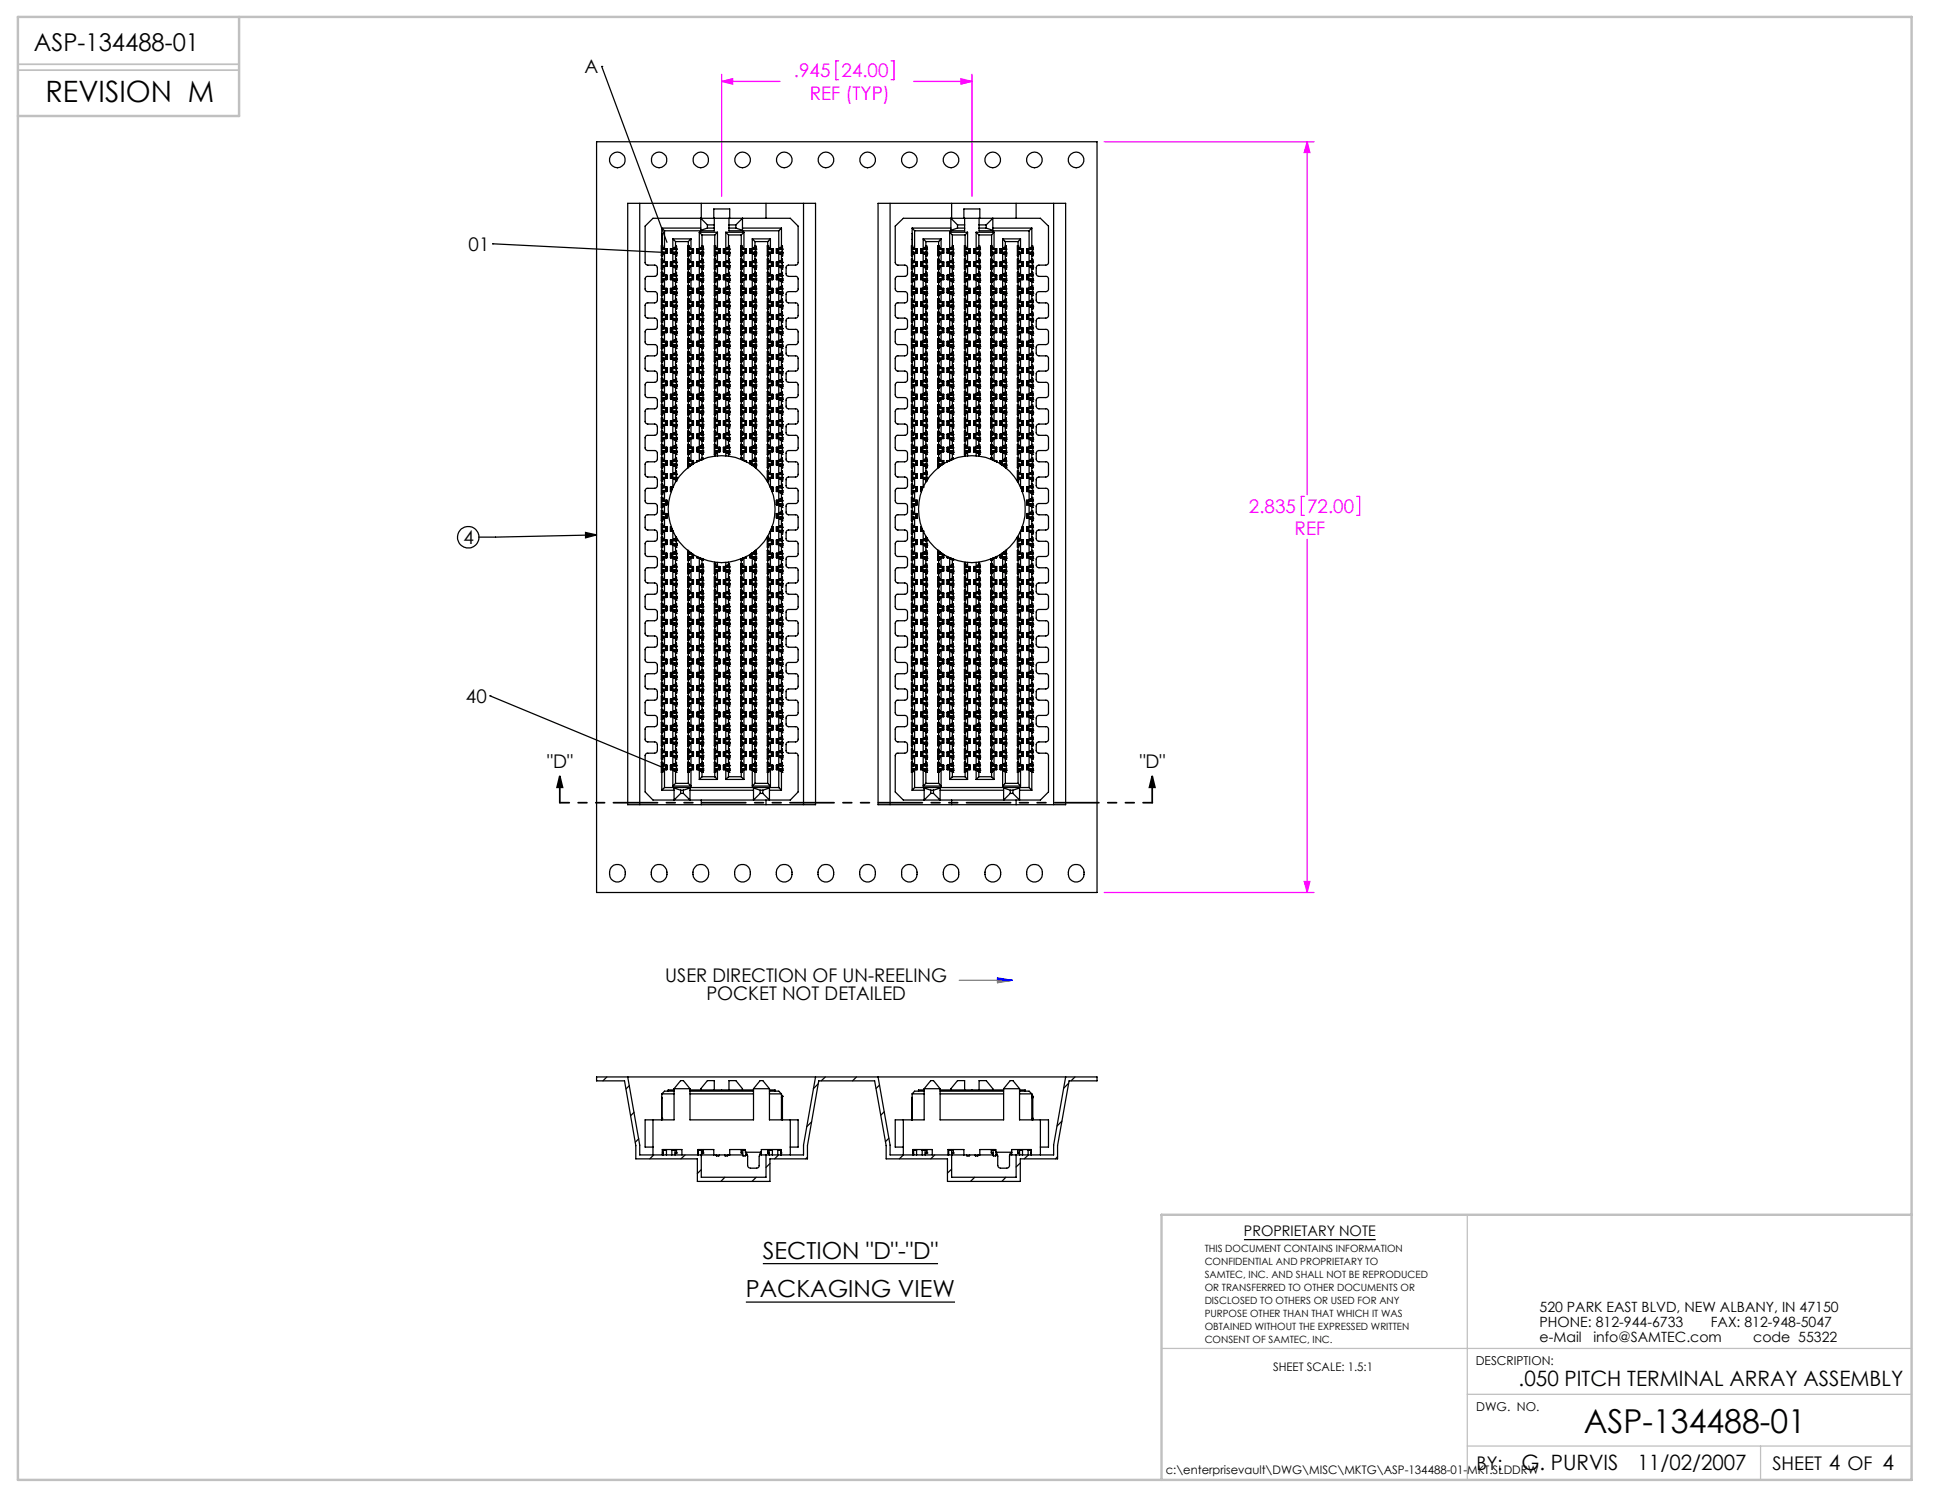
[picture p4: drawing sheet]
<svg xmlns="http://www.w3.org/2000/svg" width="279mm" height="216mm" viewBox="0 0 279 216" stroke-linecap="round" stroke-linejoin="round" font-family="sans-serif">
<defs><g id="words">
<text font-size="4.7" x="227.9" y="206.1">ASP-134488-01</text>
<text font-size="4.2" x="6.6" y="14.7">REVISION M</text>
<text font-size="3.5" x="4.9" y="7.4">ASP-134488-01</text>
<g font-size="3.4">
<text x="109.8" y="181">SECTION &quot;D&quot;-&quot;D&quot;</text>
<text x="107.3" y="186.6">PACKAGING VIEW</text>
</g>
<g font-size="3">
<text x="218.5" y="199.3">.050 PITCH TERMINAL ARRAY ASSEMBLY</text>
<text x="218.9" y="211.4">G. PURVIS</text>
<text x="235.6" y="211.4">11/02/2007</text>
</g>
<g font-size="2.7">
<text x="84.1" y="10.5">A</text>
<text x="67.4" y="36">01</text>
<text x="66.7" y="78.2">4</text>
<text x="67" y="101.1">40</text>
<text x="78.7" y="110.4">&quot;D&quot;</text>
<text x="164" y="110.4">&quot;D&quot;</text>
<text x="95.7" y="141.2">USER DIRECTION OF UN-REELING</text>
<text x="101.6" y="143.9">POCKET NOT DETAILED</text>
<text x="212.4" y="211.5">BY:</text>
<text x="255" y="211.4">SHEET 4 OF 4</text>
</g>
<g font-size="2.7" fill="#f0f">
<text x="114.2" y="11.1">.945</text>
<text x="121.1" y="11.1">24.00</text>
<text x="116.5" y="14.3">REF (TYP)</text>
<text x="179.7" y="73.8">2.835</text>
<text x="186.3" y="77">REF</text>
<text x="188.1" y="73.8">72.00</text>
</g>
<text font-size="2.1" x="179" y="177.9">PROPRIETARY NOTE</text>
<g font-size="2">
<text x="221.5" y="188.7">520 PARK EAST BLVD, NEW ALBANY, IN 47150</text>
<text x="221.5" y="190.8">PHONE: 812-944-6733</text>
<text x="246.1" y="190.8">FAX: 812-948-5047</text>
<text x="221.5" y="193">e-Mail</text>
<text x="229.3" y="193">info@SAMTEC.com</text>
<text x="252.2" y="193">code 55322</text>
</g>
<g font-size="1.8">
<text x="212.3" y="196.4">DESCRIPTION:</text>
<text x="212.4" y="202.9">DWG. NO.</text>
</g>
<g font-size="1.7">
<text x="183.2" y="197.2">SHEET SCALE: 1.5:1</text>
<text x="167.7" y="212">c:\enterprisevault\DWG\MISC\MKTG\ASP-134488-01-MKT.SLDDRW</text>
</g>
<g font-size="1.4">
<text x="173.3" y="180.1">THIS DOCUMENT CONTAINS INFORMATION</text>
<text x="173.3" y="182">CONFIDENTIAL AND PROPRIETARY TO</text>
<text x="173.3" y="183.9">SAMTEC, INC. AND SHALL NOT BE REPRODUCED</text>
<text x="173.3" y="185.7">OR TRANSFERRED TO OTHER DOCUMENTS OR</text>
<text x="173.3" y="187.6">DISCLOSED TO OTHERS OR USED FOR ANY</text>
<text x="173.3" y="189.5">PURPOSE OTHER THAN THAT WHICH IT WAS</text>
<text x="173.3" y="191.3">OBTAINED WITHOUT THE EXPRESSED WRITTEN</text>
<text x="173.3" y="193.2">CONSENT OF SAMTEC, INC.</text>
</g>
</g></defs>
<path d="M211.1 174.7v38.2M167.1 194h107.9M211.1 208h63.9M211.1 200.6h63.9M253.3 208v4.9" fill="none" stroke="#c0c0c0" stroke-width=".18"/>
<path d="M2.6 9.2h31.8M2.6 10.1h31.8" fill="none" stroke="#c0c0c0" stroke-width=".25"/>
<path d="M2.6 2.4h272.4v210.5h-272.4zM34.4 2.4v14.3h-31.8M275 174.7h-107.9v38.2" fill="none" stroke="#c0c0c0" stroke-width=".35"/>
<g fill="none" stroke="#000" stroke-width=".18">
<path d="M86.6 9.6h.1M86.6 9.6l9.4 25.3M70.9 35.1h.1M70.9 35.1l24.5 1.2M84.2 76.6l1.6 .3-1.6 .5zM85.8 76.9l-16.9 .4M70.5 100.1h.1M70.5 100.1l24.9 10.3M107.3 187.3h30.1M109.8 181.8h25.2"/>
<circle cx="67.4" cy="77.3" r="1.53"/>
</g>
<path d="M80.5 111.7l.4 1.5h-.7zM80.5 111.7v3.8M165.8 111.7l.4 1.5h-.8zM165.8 111.7v3.8" fill="none" stroke="#000" stroke-width=".25"/>
<g fill="none" stroke="#f0f" stroke-width=".18">
<path d="M103.8 11.7l1.6-.4v.8zM103.8 10.7v17.6M103.8 11.7h8.4M120.6 8.7h-.3v2.8h.3M128.2 8.7h.4v2.8h-.4M131.4 11.7h8.4M138.3 11.3l1.5 .4-1.5 .4zM139.8 10.7v17.6M158.9 20.4h30.2M188.1 20.4l.4 1.5h-.9zM188.1 20.4v50.8M187.6 71.4h-.4v2.7h.4"/>
<path d="M188.1 77.6v50.8M195.2 71.4h.4v2.7h-.4M158.9 128.4h30.2M187.6 126.8h.9l-.4 1.6z"/>
</g>
<path d="M80.6 115.5h85.2" fill="none" stroke="#000" stroke-width=".25" stroke-dasharray="6.3 1.3 1.3 1.3 1.3 1.3" stroke-dashoffset="5"/>
<path d="M138 141h7.6M143.5 140.7v.7l2.1-.4M143.5 140.7l2.1 .3M145.6 141l-2.1 .2M145.6 141l-2.1 .1M145.6 141l-2.1 .3" fill="none" stroke="#808080" stroke-width=".18"/>
<path d="M143.5 140.9l2.1 .1M143.5 140.8l2.1 .2M143.5 140.7l2.1 .3" fill="none" stroke="#00f" stroke-width=".18"/>
<g fill="#000">
<path d="M84.2 76.6l1.6 .3-1.6 .5z"/>
<path d="M80.5 111.7l.4 1.5h-.7zM165.8 111.7l.4 1.5h-.8z"/>
</g>
<g fill="#f0f">
<path d="M187.6 126.8h.9l-.4 1.6zM188.1 20.4l.4 1.5h-.9z"/>
<path d="M103.8 11.7l1.6-.4v.8zM138.3 11.3l1.5 .4-1.5 .4z"/>
</g>
<g fill="none" stroke="#000" stroke-width=".18">
<path d="M85.8 20.4h72v108h-72zM90.3 29.2h27v86.5h-27zM92 29.2v86.5M92.8 32.5l1.1-1.1h19.8l1.1 1.1v5.2a.36 .36 0 0 1-.4 .4h-1l-.3 .2v1.2l.4 .3h1.1l.2 .1v1.7a.36 .36 0 0 1-.4 .3h-1l-.3 .2v1.2l.4 .3h1.1l.2 .1v1.7a.36 .36 0 0 1-.4 .4h-1l-.3 .1v1.2l.4 .3h1.1l.2 .1v1.7a.36 .36 0 0 1-.4 .4h-1l-.3 .1v1.2l.4 .3h1.1l.2 .1v1.7a.36 .36 0 0 1-.4 .4h-1l-.3 .2v1.2l.4 .2h1.1l.2 .1v1.7a.36 .36 0 0 1-.4 .4h-1l-.3 .2v1.2l.4 .2h1.1l.2 .1v1.7a.36 .36 0 0 1-.4 .4h-1l-.3 .2v1.2l.4 .2h1.1l.2 .2v1.6a.36 .36 0 0 1-.4 .4h-1l-.3 .2v1.2l.4 .2h1.1l.2 .2v1.6a.36 .36 0 0 1-.4 .4h-1l-.3 .2v1.2l.4 .2h1.1l.2 .2v1.6a.36 .36 0 0 1-.4 .4h-1l-.3 .2v1.2l.4 .2h1.1l.2 .2v1.6a.36 .36 0 0 1-.4 .4h-1l-.3 .2v1.2l.4 .3h1.1l.2 .1v1.7a.36 .36 0 0 1-.4 .3h-1l-.3 .2v1.2l.4 .3h1.1l.2 .1v1.7a.36 .36 0 0 1-.4 .4h-1l-.3 .1v1.2l.4 .3h1.1l.2 .1v1.7a.36 .36 0 0 1-.4 .4h-1l-.3 .1v1.2l.4 .3h1.1l.2 .1v1.7a.36 .36 0 0 1-.4 .4h-1l-.3 .2v1.2l.4 .2h1.1l.2 .1v1.7a.36 .36 0 0 1-.4 .4h-1l-.3 .2v1.2l.4 .2h1.1l.2 .1v1.7a.36 .36 0 0 1-.4 .4h-1l-.3 .2v1.2l.4 .2h1.1l.2 .2v1.6a.36 .36 0 0 1-.4 .4h-1l-.3 .2v1.2l.4 .2h1.1l.2 .2v1.6a.36 .36 0 0 1-.4 .4h-1l-.3 .3v1.1l.1 .2h1.4l.2 .3v5.3l-1.1 1.2h-19.8l-1.1-1.2v-5.2a.36 .36 0 0 1 .4-.4h1.2l.2-.4v-.8l-.1-.2-.2-.2h-1.2l-.2-.1-.1-.2v-1.5a.36 .36 0 0 1 .4-.4h1.2l.2-.4v-.8l-.1-.2-.2-.2h-1.2l-.2-.1-.1-.2v-1.5a.36 .36 0 0 1 .4-.4l1.2-.1 .2-.3v-.8l-.1-.2-.2-.2h-1.2l-.2-.1-.1-.2v-1.5a.36 .36 0 0 1 .4-.4l1.2-.1 .2-.3v-.8l-.1-.2-.2-.2h-1.2l-.2-.1-.1-.2v-1.5a.36 .36 0 0 1 .4-.4l1.2-.1 .2-.3v-.8l-.1-.2-.2-.2h-1.2l-.2-.1-.1-.2v-1.6a.36 .36 0 0 1 .4-.3l1.2-.1 .2-.3v-.8l-.1-.3-.2-.1h-1.2l-.2-.1-.1-.2v-1.6a.36 .36 0 0 1 .4-.3l1.2-.1 .2-.3v-.9l-.1-.2-.2-.1h-1.2l-.2-.2-.1-.1v-1.6a.36 .36 0 0 1 .4-.3l1.2-.1 .2-.3v-.9l-.1-.2-.2-.2h-1.2l-.2-.1-.1-.1v-1.6a.36 .36 0 0 1 .4-.3l1.2-.1 .2-.3v-.9l-.1-.2-.2-.2h-1.2l-.2-.1-.1-.1v-1.6a.36 .36 0 0 1 .4-.4h1.2l.2-.3v-.9l-.1-.2-.2-.2h-1.2l-.2-.1-.1-.2v-1.5a.36 .36 0 0 1 .4-.4h1.2l.2-.4v-.8l-.1-.2-.2-.2h-1.2l-.2-.1-.1-.2v-1.5a.36 .36 0 0 1 .4-.4h1.2l.2-.4v-.8l-.1-.2-.2-.2h-1.2l-.2-.1-.1-.2v-1.5a.36 .36 0 0 1 .4-.4l1.2-.1 .2-.3v-.8l-.1-.2-.2-.2h-1.2l-.2-.1-.1-.2v-1.5a.36 .36 0 0 1 .4-.4l1.2-.1 .2-.3v-.8l-.1-.2-.2-.2h-1.2l-.2-.1-.1-.2v-1.5a.36 .36 0 0 1 .4-.4l1.2-.1 .2-.3v-.8l-.1-.2-.2-.2h-1.2l-.2-.1-.1-.2v-1.6a.36 .36 0 0 1 .4-.3l1.2-.1 .2-.3v-.8l-.1-.3-.2-.1h-1.2l-.2-.1-.1-.2v-1.6a.36 .36 0 0 1 .4-.3l1.2-.1 .2-.3v-.9l-.1-.2-.2-.1h-1.2l-.2-.2-.1-.1v-1.6a.36 .36 0 0 1 .4-.3l1.2-.1 .2-.3v-.9l-.1-.2-.2-.2h-1.2l-.2-.1-.1-.1v-1.6a.36 .36 0 0 1 .4-.3l1.2-.1 .2-.3v-.9l-.1-.2-.2-.2h-1.2l-.3-.2zM95.2 37.7h.4a.26 .26 0 0 1 .1 .3 .26 .26 0 0 1-.1 .2h-.4M95.2 37.7l.2 .2M95.2 38.2h.1M95.2 38.2v.1M95.2 37.7h.1M95.2 38.3l.1-.1 .1 .1M95.2 37.7h.2M95.2 37.6h.1"/>
<path d="M95.2 38.3v.1M95.2 37.5v.1M95.2 38.4h.1M95.2 38.7h.1M95.2 37.3h.1M95.2 39.7h.4a.26 .26 0 0 1 .1 .2 .26 .26 0 0 1-.1 .2h-.4M95.2 39.7l.2 .1M95.2 39.7h.1M95.2 39.5h.1M95.2 39.4v.1M95.2 39.2h.1M95.2 35.8h.4a.26 .26 0 0 1 .1 .3 .26 .26 0 0 1-.1 .2h-.4"/>
<path d="M95.2 35.8l.2 .1M95.2 36.3h.1M95.2 36.3v.1M95.2 35.8h.1M95.2 36.4l.1-.1 .1 .1M95.2 35.8h.2M95.2 35.7h.1M95.2 36.4v.1M95.2 35.6v.1M95.2 36.5h.1M95.2 36.8h.1M95.2 35.4h.1"/>
<path d="M95.2 32.8h5.6M95.2 36.4h.2M95.2 38.3h.2M95.2 35.6h.2v.2M95.2 37.5h.2v.2M95.2 39.4h.2v.3M95.2 32.8v2.8M95.2 35.7v.7M95.2 36.5v1M95.2 37.6v.7M95.2 38.4v1M95.2 39.5v.8"/>
<path d="M95.2 33.6v1.7M95.2 32.8l.4 .4M95.2 34.4h.1M95.2 35.3v1.5M95.2 37.3v1.4M95.2 39.2v1.4M95.2 36.5h.2M95.2 35.7h.2M95.2 38.4h.2M95.2 37.6h.2M95.2 39.5h.2M95.2 37.5h.1"/>
<path d="M95.2 38.4v.1M95.2 39.4h.1M95.2 35.6h.1M95.2 36.5v.1M95.4 38.1l-.2 .1M95.4 38.3v.1M95.4 38.3h.1M95.4 37.6v.1M95.4 38.4v.1M95.4 39.5l-.2 .2M95.4 36.2l-.2 .1M95.4 36.4v.1"/>
<path d="M95.4 36.4h.1M95.4 35.7v.1M95.4 36.5v.1M95.4 37.6h.1M95.4 37.5h.1M95.4 39.5h.1M95.4 39.4h.1M95.4 35.7h.1M95.4 35.6h.1M95.4 35.8h.6v.6h-.6M95.4 37.7h.6v.6h-.6M95.4 39.6h.6v.6h-.6"/>
<path d="M95.4 36.3v.3h-.2M95.4 38.2v.3h-.2M95.6 33.2v2.6M95.6 36.4v1.3M95.6 38.3v1.3M95.9 39.6v.6M95.9 37.7v.6M95.9 35.8v.6M96.5 35.8v.6M96.5 37.7v.6M96.5 39.6v.6M96.7 37.7v.6"/>
<path d="M96.7 39.6v.6M96.7 35.8v.6M96.8 34.4h2.6M96.8 34.4v1.4M96.8 36.4v1.3M96.8 38.3v1.3M96.8 34.4l.4 .3M97 36.4v.2h.2v.9h-.2v.2M97 38.3v.2h.2v.9h-.2v.2M97 35.6v.2h-.6v.6h.6v.2M97 37.5v.2h-.6v.6h.6v.2M97 39.4v.2h-.6v.6h.6v.2"/>
<path d="M97 36.5h.3M97 38.4h.3M97.1 35.7h.1M97.1 36.5h.1M97.1 35.6v.1M97.1 39.5h.1M97.1 39.4v.1M97.1 37.6h.1M97.1 38.4h.1M97.1 37.5v.1M97.1 35.7h.2M97.1 37.6h.2"/>
<path d="M97.1 39.5h.2M97.1 35.6v.2M97.1 36.3v.3M97.1 37.5v.2M97.1 38.2v.3M97.1 39.4v.3M97.2 36.2l.1 .1M97.2 35.6h-.2M97.2 36.5v.1M97.2 39.4h-.2M97.2 38.1l.1 .1M97.2 37.5h-.2"/>
<path d="M97.2 38.4v.1M97.2 35.8h.1M97.2 35.7v.1M97.2 36.4h.1M97.2 36.4l-.1 .1M97.2 39.5l.1 .2M97.2 37.7h.1M97.2 37.6v.1M97.2 38.3h.1M97.2 38.3l-.1 .1M97.2 34.7v.9h-.2v.2M97.2 34.7h1.8"/>
<path d="M97.2 35.3v.1M97.2 36.8h.1M97.2 38.7h.1M97.2 39.2h.1M97.2 37.3h.1M97.2 35.7h.1M97.2 37.6h.1M97.2 39.5h.1M97.3 38.7h.1M97.3 36.8h.1M97.3 36.3l-.1 .1M97.3 36.5v.3v-.3"/>
<path d="M97.3 38.2l-.1 .1M97.3 38.4v.3v-.3M97.3 35.8h-.4a.24 .24 0 0 0-.1 .3 .24 .24 0 0 0 .1 .2h.4M97.3 35.8l-.1 .1M97.3 35.8h.1M97.3 36.3v.1h-.1M97.3 36.3h.1M97.3 35.7h.1M97.3 36.4v.1M97.3 35.6v-.2v.3M97.3 36.5h.1M97.3 39.7h-.4a.24 .24 0 0 0-.1 .2 .24 .24 0 0 0 .1 .2h.4"/>
<path d="M97.3 39.7l-.1 .1M97.3 39.7h.1M97.3 39.6v.1M97.3 39.5h.1M97.3 39.4v-.2v.3M97.3 37.7h-.4a.24 .24 0 0 0-.1 .3 .24 .24 0 0 0 .1 .2h.4M97.3 37.7l-.1 .2M97.3 37.7h.1M97.3 38.2v.1h-.1M97.3 38.2h.1M97.3 37.6h.1M97.3 38.3v.1"/>
<path d="M97.3 37.5v-.2v.3M97.3 38.4h.1M97.3 35.7v.7M97.3 37.6v.7M97.3 39.5v.8M99 37.7h.4a.26 .26 0 0 1 .2 .3 .26 .26 0 0 1-.2 .2h-.4M99 37.7l.2 .2M99 38.2h.1M99 38.2v.1M99 37.7h.1M99 37.7h.2M99 38.3l.1-.1 .1 .1"/>
<path d="M99 37.6h.1M99 38.3v.1M99 37.5v.1M99 38.4h.1M99 38.7h.1M99 37.3h.1M99 39.7h.4a.26 .26 0 0 1 .2 .2 .26 .26 0 0 1-.2 .2h-.4M99 39.7l.2 .1M99 39.7h.1M99 39.5h.1M99 39.4v.1M99 39.2h.1"/>
<path d="M99 35.8h.4a.26 .26 0 0 1 .2 .3 .26 .26 0 0 1-.2 .2h-.4M99 35.8l.2 .1M99 36.3h.1M99 36.3v.1M99 35.8h.1M99 35.8h.2M99 36.4l.1-.1 .1 .1M99 36.4v.1M99 35.7h.1M99 35.6v.1M99 36.5h.1M99 36.8h.1"/>
<path d="M99 35.4h.1M99 36.4h.2M99 38.3h.2M99 37.5h.2v.2M99 35.6h.2v.2M99 39.4h.2v.3M99 34.7v.9M99 35.7v.7M99 36.5v1M99 37.6v.7M99 38.4v1M99 39.5v.8"/>
<path d="M99 35.3v1.5M99 37.3v1.4M99 39.2v1.4M99 36.5h.2M99 35.7h.2M99 38.4h.2M99 37.6h.2M99 39.5h.2M99.1 37.5h-.1M99.1 38.4v.1M99.1 39.4h-.1M99.1 35.6h-.1"/>
<path d="M99.1 36.5v.1M99.2 38.1l-.2 .1M99.2 38.3v.1M99.2 38.3h.1M99.2 37.6v.1M99.2 38.4v.1M99.2 39.5l-.2 .2M99.2 36.2l-.2 .1M99.2 36.4v.1M99.2 36.4h.1M99.2 35.7v.1M99.2 36.5v.1"/>
<path d="M99.2 37.6h.1M99.2 37.5h.1M99.2 39.5h.1M99.2 39.4h.1M99.2 35.7h.1M99.2 35.6h.1M99.2 35.8h.6v.6h-.6M99.2 37.7h.6v.6h-.6M99.2 39.6h.6v.6h-.6M99.2 36.3v.3h-.2M99.2 38.2v.3h-.2M99.4 34.4v1.4"/>
<path d="M99.4 36.4v1.3M99.4 38.3v1.3M99.4 34.4l-.4 .3M99.7 39.6v.6M99.7 37.7v.6M99.7 35.8v.6M100.3 35.8v.6M100.3 37.7v.6M100.3 39.6v.6M100.5 35.8v.6M100.5 37.7v.6M100.5 39.6v.6"/>
<path d="M100.6 33.4v2.4M100.6 36.4v1.3M100.6 38.3v1.3M100.6 33.4h2.6M100.6 33.4l.4 .4M100.8 36.4v.2h.2v.9h-.2v.2M100.8 38.3v.2h.2v.9h-.2v.2M100.8 35.6v.2h-.5v.6h.5v.2M100.8 37.5v.2h-.5v.6h.5v.2M100.8 39.4v.2h-.5v.6h.5v.2M100.8 36.5h.3M100.8 38.4h.3"/>
<path d="M100.9 29.2v2.2M100.9 39.5h.1M100.9 39.4v.1M100.9 37.6h.1M100.9 38.4h.1M100.9 37.5v.1M100.9 35.7h.1M100.9 36.5h.1M100.9 35.6v.1M100.9 35.7h.2M100.9 37.6h.2M100.9 39.5h.2"/>
<path d="M100.9 35.6v.2M100.9 36.3v.3M100.9 37.5v.2M100.9 38.2v.3M100.9 39.4v.3M101 39.4h-.2M101 38.1l.1 .1M101 38.4v.1M101 37.5h-.2M101 36.2l.1 .1M101 36.5v.1M101 35.6h-.2"/>
<path d="M101 39.5l.1 .2M101 37.7h.1M101 37.6v.1M101 38.3h.1M101 38.3l-.1 .1M101 35.8h.1M101 35.7v.1M101 36.4h.1M101 36.4l-.1 .1M101 33.8v1.8h-.2v.2M101 33.8h1.8M101 35.3v.1"/>
<path d="M101 36.8h.1M101 38.7h.1M101 39.2h.1M101 37.3h.1M101 35.7h.1M101 37.6h.1M101 39.5h.1M101.1 38.7h.1M101.1 36.8h.1M101.1 38.2l-.1 .1M101.1 38.4v.3v-.3M101.1 36.3l-.1 .1"/>
<path d="M101.1 36.5v.3v-.3M101.1 39.7h-.3a.24 .24 0 0 0-.2 .2 .24 .24 0 0 0 .2 .2h.3M101.1 39.7l-.1 .1M101.1 39.7h.1M101.1 39.6v.1M101.1 39.5h.1M101.1 39.4v-.2v.3M101.1 37.7h-.3a.24 .24 0 0 0-.2 .3 .24 .24 0 0 0 .2 .2h.3M101.1 37.7l-.1 .2M101.1 37.7h.1M101.1 38.2v.1h-.1M101.1 38.2h.1"/>
<path d="M101.1 37.6h.1M101.1 38.3v.1M101.1 38.4h.1M101.1 37.5v-.2v.3M101.1 35.8h-.3a.24 .24 0 0 0-.2 .3 .24 .24 0 0 0 .2 .2h.3M101.1 35.8l-.1 .1M101.1 35.8h.1M101.1 36.3v.1h-.1M101.1 36.3h.1M101.1 36.4v.1M101.1 35.7h.1M101.1 36.5h.1"/>
<path d="M101.1 35.6v-.2v.3M101.1 35.7v.7M101.1 37.6v.7M101.1 39.5v.8M101.8 32.3l-1-.9v1.8M101.8 32.3v.5M101.8 32.8l-1 .3M101.8 32.3h1M101.8 32.8h1M102.7 31.4v-1.3h2.3v1.3M102.8 31.4v1.8h-7.2M102.8 39.7h.4a.26 .26 0 0 1 .2 .2 .26 .26 0 0 1-.2 .2h-.4"/>
<path d="M102.8 39.7l.2 .1M102.8 39.7h.1M102.8 39.5h.1M102.8 39.4v.1M102.8 39.2h.1M102.8 37.7h.4a.26 .26 0 0 1 .2 .3 .26 .26 0 0 1-.2 .2h-.4M102.8 37.7l.2 .2M102.8 38.2h.1M102.8 38.2v.1M102.8 37.7h.1M102.8 38.3l.1-.1 .1 .1M102.8 37.7h.2"/>
<path d="M102.8 37.6h.1M102.8 38.3v.1M102.8 37.5v.1M102.8 38.4h.1M102.8 38.7h.1M102.8 37.3h.1M102.8 35.8h.4a.26 .26 0 0 1 .2 .3 .26 .26 0 0 1-.2 .2h-.4M102.8 35.8l.2 .1M102.8 36.3h.1M102.8 36.3v.1M102.8 35.8h.1M102.8 35.8h.2"/>
<path d="M102.8 36.4l.1-.1 .1 .1M102.8 36.4v.1M102.8 35.7h.1M102.8 35.6v.1M102.8 36.5h.1M102.8 36.8h.1M102.8 35.4h.1M102.8 35.3v1.5M102.8 37.3v1.4M102.8 39.2v1.4M102.8 36.4h.2M102.8 38.3h.2"/>
<path d="M102.8 37.5h.2v.2M102.8 35.6h.2v.2M102.8 39.4h.2v.3M102.8 33.8v1.8M102.8 35.7v.7M102.8 36.5v1M102.8 37.6v.7M102.8 38.4v1M102.8 39.5v.8M102.8 36.5h.2M102.8 35.7h.2M102.8 38.4h.2"/>
<path d="M102.8 37.6h.2M102.8 39.5h.2M102.9 39.4h-.1M102.9 37.5h-.1M102.9 38.4v.1M102.9 35.6h-.1M102.9 36.5v.1M103 39.5l-.2 .2M103 38.1l-.2 .1M103 38.3v.1M103 38.3h.1M103 37.6v.1"/>
<path d="M103 38.4v.1M103 36.2l-.2 .1M103 36.4v.1M103 36.4h.1M103 35.7v.1M103 36.5v.1M103 39.5h.1M103 39.4h.1M103 37.6h.1M103 37.5h.1M103 35.7h.1M103 35.6h.1"/>
<path d="M103 35.8h.6v.6h-.6M103 37.7h.6v.6h-.6M103 39.6h.6v.6h-.6M103 36.3v.3h-.2M103 38.2v.3h-.2M103.2 33.4v2.4M103.2 36.4v1.3M103.2 38.3v1.3M103.2 33.4l-.4 .4M103.5 39.6v.6M103.5 37.7v.6M103.5 35.8v.6"/>
<path d="M104.1 35.8v.6M104.1 37.7v.6M104.1 39.6v.6M104.3 37.7v.6M104.3 39.6v.6M104.3 35.8v.6M104.4 33.4h2.6M104.4 33.4v2.4M104.4 36.4v1.3M104.4 38.3v1.3M104.4 33.4l.4 .4M104.6 36.4v.2h.2v.9h-.2v.2"/>
<path d="M104.6 38.3v.2h.2v.9h-.2v.2M104.6 35.6v.2h-.5v.6h.5v.2M104.6 37.5v.2h-.5v.6h.5v.2M104.6 39.4v.2h-.5v.6h.5v.2M104.6 36.5h.4M104.6 38.4h.4M104.7 37.6h.1M104.7 38.4h.1M104.7 37.5v.1M104.7 35.7h.1M104.7 36.5h.1M104.7 35.6v.1"/>
<path d="M104.7 39.5h.1M104.7 39.4v.1M104.7 35.7h.3M104.7 37.6h.3M104.7 39.5h.3M104.7 35.6v.2M104.7 36.3v.3M104.7 37.5v.2M104.7 38.2v.3M104.7 39.4v.3M104.8 38.1l.2 .1M104.8 37.5h-.2"/>
<path d="M104.8 38.4v.1M104.8 36.2l.2 .1M104.8 35.6h-.2M104.8 36.5v.1M104.8 39.4h-.2M104.8 37.7h.2M104.8 37.7h.1M104.8 37.6v.1M104.8 38.3h.1M104.8 38.3l-.1 .1M104.8 35.8h.2M104.8 35.8h.1"/>
<path d="M104.8 35.7v.1M104.8 36.4h.1M104.8 36.4l-.1 .1M104.8 39.5l.1 .2M104.8 35.3v.1M104.8 37.3h.1M104.8 39.2h.1M104.8 33.8v1.8h-.2v.2M104.8 33.8h1.8M104.8 36.8h.1M104.8 38.7h.1M104.8 36.4h.2"/>
<path d="M104.8 35.7h.2M104.8 38.3h.2M104.8 37.6h.2M104.8 39.5h.2M104.9 38.7h.1M104.9 36.8h.1M104.9 38.2l-.1 .1M104.9 38.4l.1 .3v-.3M104.9 36.3l-.1 .1M104.9 36.5l.1 .3v-.3M104.9 32.3h1M104.9 32.8h1"/>
<path d="M104.9 31.4v1.8h7.1M105 37.7h-.4a.24 .24 0 0 0-.2 .3 .24 .24 0 0 0 .2 .2h.4M105 37.7l-.2 .2M105 37.7h.1M105 38.2v.1h-.2M105 38.2h.1M105 37.6h.1M105 38.3v.1M105 37.5v-.2v.3M105 38.4h.1M105 35.8h-.4a.24 .24 0 0 0-.2 .3 .24 .24 0 0 0 .2 .2h.4M105 35.8l-.2 .1"/>
<path d="M105 35.8h.1M105 36.3v.1h-.2M105 36.3h.1M105 35.7h.1M105 36.4v.1M105 35.6v-.2v.3M105 36.5h.1M105 39.7h-.4a.24 .24 0 0 0-.2 .2 .24 .24 0 0 0 .2 .2h.4M105 39.7l-.2 .1M105 39.7h.1M105 39.6v.1M105 39.5h.1"/>
<path d="M105 39.4v-.2v.3M105 35.7v.7M105 37.6v.7M105 39.5v.8M105.9 32.3v.5M105.9 32.3l.9-.9v1.8M105.9 32.8l.9 .3M106.6 39.7h.4a.26 .26 0 0 1 .2 .2 .26 .26 0 0 1-.2 .2h-.4M106.6 39.7l.2 .1M106.6 39.7h.1M106.6 39.5h.1M106.6 39.4v.1"/>
<path d="M106.6 39.2h.1M106.6 35.8h.4a.26 .26 0 0 1 .2 .3 .26 .26 0 0 1-.2 .2h-.4M106.6 35.8l.2 .1M106.6 36.3h.1M106.6 36.3v.1M106.6 35.8h.1M106.6 35.8h.2M106.6 36.4l.1-.1 .1 .1M106.6 35.7h.1M106.6 36.4v.1M106.6 36.5h.1M106.6 35.6v.1"/>
<path d="M106.6 36.8h.1M106.6 35.4h.1M106.6 37.7h.4a.26 .26 0 0 1 .2 .3 .26 .26 0 0 1-.2 .2h-.4M106.6 37.7l.2 .2M106.6 38.2h.1M106.6 38.2v.1M106.6 37.7h.1M106.6 37.7h.2M106.6 38.3l.1-.1 .1 .1M106.6 37.6h.1M106.6 38.3v.1M106.6 37.5v.1"/>
<path d="M106.6 38.4h.1M106.6 38.7h.1M106.6 37.3h.1M106.6 36.4h.2M106.6 38.3h.2M106.6 37.5h.3v.2M106.6 35.6h.3v.2M106.6 39.4h.3v.3M106.6 33.8v1.8M106.6 35.7v.7M106.6 36.5v1M106.6 37.6v.7"/>
<path d="M106.6 38.4v1M106.6 39.5v.8M106.6 35.3v1.5M106.6 37.3v1.4M106.6 39.2v1.4M106.6 36.5h.3M106.6 35.7h.3M106.6 35.7h.2M106.6 38.4h.3M106.6 37.6h.3M106.6 37.6h.2M106.6 39.5h.3"/>
<path d="M106.6 39.5h.2M106.7 39.4h-.1M106.7 36.5v.1M106.7 35.6h-.1M106.7 37.5h-.1M106.7 38.4v.1M106.8 39.5l-.2 .2M106.8 36.2l-.2 .1M106.8 36.4v.1M106.8 36.4h.1M106.8 35.7v.1M106.8 36.5v.1"/>
<path d="M106.8 38.1l-.2 .1M106.8 38.3v.1M106.8 38.3h.1M106.8 37.6v.1M106.8 38.4v.1M106.8 39.5h.1M106.8 39.4h.1M106.8 35.7h.1M106.8 35.6h.1M106.8 37.6h.1M106.8 37.5h.1M106.8 32.8h5.6"/>
<path d="M106.9 35.8h.5v.6h-.5M106.9 37.7h.5v.6h-.5M106.9 39.6h.5v.6h-.5M106.9 36.3v.3h-.3M106.9 38.2v.3h-.3M107 33.4v2.4M107 36.4v1.3M107 38.3v1.3M107 33.4l-.4 .4M107.3 39.6v.6M107.3 37.7v.6M107.3 35.8v.6"/>
<path d="M107.9 35.8v.6M107.9 37.7v.6M107.9 39.6v.6M108.1 35.8v.6M108.1 39.6v.6M108.1 37.7v.6M108.2 34.4h2.6M108.2 34.4v1.4M108.2 36.4v1.3M108.2 38.3v1.3M108.2 34.4l.4 .3M108.4 36.4v.2h.2v.9h-.2v.2"/>
<path d="M108.4 38.3v.2h.2v.9h-.2v.2M108.4 35.6v.2h-.5v.6h.5v.2M108.4 37.5v.2h-.5v.6h.5v.2M108.4 39.4v.2h-.5v.6h.5v.2M108.4 36.5h.4M108.4 38.4h.4M108.5 35.7h.1M108.5 36.5h.1M108.5 35.6v.1M108.5 39.5h.1M108.5 39.4v.1M108.5 37.6h.1"/>
<path d="M108.5 38.4h.1M108.5 37.5v.1M108.5 35.7h.3M108.5 37.6h.3M108.5 39.5h.3M108.5 35.6v.2M108.5 36.3v.3M108.5 37.5v.2M108.5 38.2v.3M108.5 39.4v.3M108.6 36.2l.2 .1M108.6 36.5v.1"/>
<path d="M108.6 35.6h-.2M108.6 39.4h-.2M108.6 38.1l.2 .1M108.6 37.5h-.2M108.6 38.4v.1M108.6 35.8h.2M108.6 35.8h.1M108.6 35.7v.1M108.6 36.4h.1M108.6 36.4l-.1 .1M108.6 39.5l.1 .2M108.6 37.7h.2"/>
<path d="M108.6 37.7h.1M108.6 37.6v.1M108.6 38.3h.1M108.6 38.3l-.1 .1M108.6 34.7v.9h-.2v.2M108.6 34.7h1.9M108.6 35.3v.1M108.6 36.8h.1M108.6 38.7h.1M108.6 39.2h.1M108.6 37.3h.1M108.6 36.4h.2"/>
<path d="M108.6 35.7h.2M108.6 38.3h.2M108.6 37.6h.2M108.6 39.5h.2M108.7 38.7h.1M108.7 36.8h.1M108.7 36.3l-.1 .1M108.7 36.5l.1 .3v-.3M108.7 38.2l-.1 .1M108.7 38.4l.1 .3v-.3M108.8 35.8h-.4a.24 .24 0 0 0-.2 .3 .24 .24 0 0 0 .2 .2h.4M108.8 35.8l-.2 .1"/>
<path d="M108.8 35.8h.1M108.8 36.3v.1h-.2M108.8 36.3h.1M108.8 35.7h.1M108.8 36.4v.1M108.8 36.5h.1M108.8 35.6v-.2v.3M108.8 39.7h-.4a.24 .24 0 0 0-.2 .2 .24 .24 0 0 0 .2 .2h.4M108.8 39.7l-.2 .1M108.8 39.7h.1M108.8 39.6v.1M108.8 39.5h.1"/>
<path d="M108.8 39.4v-.2v.3M108.8 37.7h-.4a.24 .24 0 0 0-.2 .3 .24 .24 0 0 0 .2 .2h.4M108.8 37.7l-.2 .2M108.8 37.7h.1M108.8 38.2v.1h-.2M108.8 38.2h.1M108.8 37.6h.1M108.8 38.3v.1M108.8 37.5v-.2v.3M108.8 38.4h.1M108.8 35.7v.7M108.8 37.6v.7"/>
<path d="M108.8 39.5v.8M110.2 29.2v2.2M110.5 39.7h.3a.26 .26 0 0 1 .2 .2 .26 .26 0 0 1-.2 .2h-.3M110.5 39.7l.1 .1M110.5 39.7h.1M110.5 39.5h.1M110.5 39.4v.1M110.5 39.2h.1M110.5 37.7h.3a.26 .26 0 0 1 .2 .3 .26 .26 0 0 1-.2 .2h-.3M110.5 37.7l.1 .2M110.5 38.2h.1M110.5 38.2v.1"/>
<path d="M110.5 37.7h.1M110.5 38.3v-.1l.1 .1M110.5 37.6h.1M110.5 38.3v.1M110.5 38.4h.1M110.5 37.5v.1M110.5 38.7h.1M110.5 37.3h.1M110.5 35.8h.3a.26 .26 0 0 1 .2 .3 .26 .26 0 0 1-.2 .2h-.3M110.5 35.8l.1 .1M110.5 36.3h.1M110.5 36.3v.1"/>
<path d="M110.5 35.8h.1M110.5 36.4v-.1l.1 .1M110.5 35.7h.1M110.5 36.4v.1M110.5 36.5h.1M110.5 35.6v.1M110.5 36.8h.1M110.5 35.4h.1M110.5 36.4h.1M110.5 38.3h.1M110.5 37.5h.2v.2M110.5 35.6h.2v.2"/>
<path d="M110.5 39.4h.2v.3M110.5 34.7v.9M110.5 35.7v.7M110.5 36.5v1M110.5 37.6v.7M110.5 38.4v1M110.5 39.5v.8M110.5 35.3v1.5M110.5 37.3v1.4M110.5 39.2v1.4M110.5 36.5h.2M110.5 35.7h.2"/>
<path d="M110.5 38.4h.2M110.5 37.6h.2M110.5 39.5h.2M110.5 39.4h.1M110.5 38.4v.1M110.5 37.5h.1M110.5 36.5v.1M110.5 35.6h.1M110.6 39.5l-.1 .2M110.6 38.1l-.1 .1M110.6 38.3v.1M110.6 38.3h.1"/>
<path d="M110.6 37.6v.1M110.6 38.4v.1M110.6 36.2l-.1 .1M110.6 36.4v.1M110.6 36.4h.1M110.6 35.7v.1M110.6 36.5v.1M110.6 39.5h.1M110.6 39.4h.1M110.6 37.6h.1M110.6 37.5h.1M110.6 35.7h.1"/>
<path d="M110.6 35.6h.1M110.7 35.8h.5v.6h-.5M110.7 37.7h.5v.6h-.5M110.7 39.6h.5v.6h-.5M110.7 36.3v.3h-.2M110.7 38.2v.3h-.2M110.8 34.4v1.4M110.8 36.4v1.3M110.8 38.3v1.3M110.8 34.4l-.3 .3M111.1 39.6v.6M111.1 37.7v.6"/>
<path d="M111.1 35.8v.6M111.7 35.8v.6M111.7 37.7v.6M111.7 39.6v.6M111.9 37.7v.6M111.9 39.6v.6M111.9 35.8v.6M112 33.2v2.6M112 36.4v1.3M112 38.3v1.3M112.2 36.4v.2h.2v.9h-.2v.2M112.2 38.3v.2h.2v.9h-.2v.2"/>
<path d="M112.3 35.6v.2h-.6v.6h.6v.2M112.3 37.5v.2h-.6v.6h.6v.2M112.3 39.4v.2h-.6v.6h.6v.2M112.3 36.5h.3M112.3 38.4h.3M112.4 35.7h.1M112.4 36.5h.1M112.4 35.6v.1M112.4 39.5h.1M112.4 39.4v.1M112.4 37.6h.1M112.4 38.4h.1"/>
<path d="M112.4 37.5v.1M112.4 35.7h.2M112.4 37.6h.2M112.4 39.5h.2M112.4 35.6v.2M112.4 36.3v.3M112.4 37.5v.2M112.4 38.2v.3M112.4 39.4v.3M112.4 36.2l.2 .1M112.4 35.6h-.1M112.4 36.5v.1"/>
<path d="M112.4 39.4h-.1M112.4 38.1l.2 .1M112.4 38.4v.1M112.4 37.5h-.1M112.4 35.8h.2M112.4 35.8h.1M112.4 35.7v.1M112.4 36.4h.1M112.4 36.4v.1M112.4 39.5l.1 .2M112.4 37.7h.2M112.4 37.7h.1"/>
<path d="M112.4 37.6v.1M112.4 38.3h.1M112.4 38.3v.1M112.4 32.8v2.8h-.2v.2M112.4 32.8l-.4 .4M112.4 35.3v.1M112.4 36.8h.1M112.4 38.7h.1M112.4 39.2h.1M112.4 37.3h.1M112.4 36.4h.2M112.4 38.3h.2"/>
<path d="M112.5 38.7h.1M112.5 36.8h.1M112.5 36.3l-.1 .1M112.5 36.5l.1 .3v-.3M112.5 38.2l-.1 .1M112.5 38.4l.1 .3v-.3M112.6 35.8h-.4a.24 .24 0 0 0-.2 .3 .24 .24 0 0 0 .2 .2h.4M112.6 35.8l-.2 .1M112.6 35.8h.1M112.6 36.3v.1h-.2M112.6 36.3h.1M112.6 36.4v.1"/>
<path d="M112.6 35.7h.1M112.6 35.6v-.2v.3M112.6 36.5h.1M112.6 39.7h-.4a.24 .24 0 0 0-.2 .2 .24 .24 0 0 0 .2 .2h.4M112.6 39.7l-.2 .1M112.6 39.7h.1M112.6 39.6v.1M112.6 39.5h.1M112.6 39.4v-.2v.3M112.6 37.7h-.4a.24 .24 0 0 0-.2 .3 .24 .24 0 0 0 .2 .2h.4M112.6 37.7l-.2 .2M112.6 37.7h.1"/>
<path d="M112.6 38.2v.1h-.2M112.6 38.2h.1M112.6 37.6h.1M112.6 38.3v.1M112.6 38.4h.1M112.6 37.5v-.2v.3M112.6 35.7v.7M112.6 37.6v.7M112.6 39.5v.8M115.6 29.2v86.5M126.3 29.2h27v86.5h-27zM128.1 29.2v86.5"/>
<path d="M128.8 32.5l1.2-1.1h19.7l1.1 1.1v5.2a.36 .36 0 0 1-.3 .4h-1.1l-.2 .1-.1 .3v.9l.2 .3 1.3 .1 .2 .1v1.7a.36 .36 0 0 1-.3 .3h-1.1l-.2 .2-.1 .2v1l.2 .2 1.3 .1 .2 .1v1.7a.36 .36 0 0 1-.3 .4h-1.1l-.2 .1-.1 .2v1l.2 .2 1.3 .1 .2 .1v1.7a.36 .36 0 0 1-.3 .4h-1.1l-.2 .1-.1 .2v1l.2 .3h1.3l.2 .1v1.7a.36 .36 0 0 1-.3 .4h-1.1l-.2 .1-.1 .2v1l.2 .3h1.3l.2 .1v1.7a.36 .36 0 0 1-.3 .4h-1.1l-.2 .1-.1 .2v1l.2 .3h1.3l.2 .1v1.7a.36 .36 0 0 1-.3 .4h-1.1l-.2 .1-.1 .2v1l.2 .3h1.3l.2 .2v1.6a.36 .36 0 0 1-.3 .4h-1.1l-.2 .1-.1 .2v1l.2 .3h1.3l.2 .2v1.6a.36 .36 0 0 1-.3 .4h-1.1l-.2 .1-.1 .2v1l.2 .3h1.3l.2 .2v1.6a.36 .36 0 0 1-.3 .4h-1.1l-.2 .1-.1 .2v1l.2 .3h1.3l.2 .2v1.6a.36 .36 0 0 1-.3 .4h-1.1l-.2 .1-.1 .3v.9l.2 .3 1.3 .1 .2 .1v1.7a.36 .36 0 0 1-.3 .3h-1.1l-.2 .2-.1 .2v1l.2 .2 1.3 .1 .2 .1v1.7a.36 .36 0 0 1-.3 .4h-1.1l-.2 .1-.1 .2v1l.2 .2 1.3 .1 .2 .1v1.7a.36 .36 0 0 1-.3 .4h-1.1l-.2 .1-.1 .2v1l.2 .3h1.3l.2 .1v1.7a.36 .36 0 0 1-.3 .4h-1.1l-.2 .1-.1 .2v1l.2 .3h1.3l.2 .1v1.7a.36 .36 0 0 1-.3 .4h-1.1l-.2 .1-.1 .2v1l.2 .3h1.3l.2 .1v1.7a.36 .36 0 0 1-.3 .4h-1.1l-.2 .1-.1 .2v1l.2 .3h1.3l.2 .2v1.6a.36 .36 0 0 1-.3 .4h-1.1l-.2 .1-.1 .2v1l.2 .3h1.3l.2 .2v1.6a.36 .36 0 0 1-.3 .4h-1.1l-.2 .1-.1 .2v1l.2 .3h1.3l.2 .3v5.3l-1.1 1.2h-19.7l-1.2-1.2v-5.2l.2-.4h1.4l.2-.3v-.9a.36 .36 0 0 0-.4-.4h-1.1l-.3-.2v-1.6l.2-.4h1.4l.2-.3v-.9a.36 .36 0 0 0-.4-.4h-1.1l-.3-.2v-1.6l.2-.4 1.4-.1 .2-.2v-.9a.36 .36 0 0 0-.4-.4h-1.1l-.3-.2v-1.6l.2-.4 1.4-.1 .2-.2v-.9a.36 .36 0 0 0-.4-.4h-1.1l-.3-.2v-1.6l.2-.4 1.4-.1 .2-.2v-.9a.36 .36 0 0 0-.4-.4h-1.1l-.3-.2v-1.7l.2-.3 1.4-.1 .2-.2v-.9a.36 .36 0 0 0-.4-.4h-1.1l-.3-.2v-1.7l.2-.3 1.4-.1 .2-.2v-1a.36 .36 0 0 0-.4-.3h-1.1l-.3-.3v-1.6l.2-.3 1.4-.1 .2-.2v-1a.36 .36 0 0 0-.4-.4h-1.1l-.3-.2v-1.6l.2-.3 1.4-.1 .2-.3v-.9a.36 .36 0 0 0-.4-.4h-1.1l-.3-.2v-1.6l.2-.4h1.4l.2-.3v-.9a.36 .36 0 0 0-.4-.4h-1.1l-.3-.2v-1.6l.2-.4h1.4l.2-.3v-.9a.36 .36 0 0 0-.4-.4h-1.1l-.3-.2v-1.6l.2-.4h1.4l.2-.3v-.9a.36 .36 0 0 0-.4-.4h-1.1l-.3-.2v-1.6l.2-.4 1.4-.1 .2-.2v-.9a.36 .36 0 0 0-.4-.4h-1.1l-.3-.2v-1.6l.2-.4 1.4-.1 .2-.2v-.9a.36 .36 0 0 0-.4-.4h-1.1l-.3-.2v-1.6l.2-.4 1.4-.1 .2-.2v-.9a.36 .36 0 0 0-.4-.4h-1.1l-.3-.2v-1.7l.2-.3 1.4-.1 .2-.2v-.9a.36 .36 0 0 0-.4-.4h-1.1l-.3-.2v-1.7l.2-.3 1.4-.1 .2-.2v-1a.36 .36 0 0 0-.4-.3h-1.1l-.3-.3v-1.6l.2-.3 1.4-.1 .2-.2v-1a.36 .36 0 0 0-.4-.4h-1.1l-.3-.2v-1.6l.2-.3 1.4-.1 .2-.3v-.9a.36 .36 0 0 0-.4-.4h-1.1l-.3-.2zM131.2 35.8h.1M131.2 36.4l.1-.1v.1M131.2 35.7h.2h-.1M131.2 35.7h.1M131.2 36.4v.1M131.2 35.6v.1M131.2 36.5h.1M131.2 35.4h.1M131.2 36.8h.1M131.2 39.5h.2h-.1M131.2 39.5h.1"/>
<path d="M131.2 39.4v.1M131.2 39.2h.1M131.2 37.7h.1M131.2 38.3l.1-.1v.1M131.2 37.6h.2h-.1M131.2 37.6h.1M131.2 38.3v.1M131.2 38.4h.1M131.2 37.5v.1M131.2 37.3h.1M131.2 38.7h.1M131.2 36.4h.1"/>
<path d="M131.2 38.3h.1M131.2 35.4v.2M131.2 35.7v.7M131.2 36.5v.3M131.2 37.3v.2M131.2 37.6v.7M131.2 38.4v.3M131.2 39.2v.2M131.2 39.5v.8M131.2 35.8h.4a.26 .26 0 0 1 .2 .3 .26 .26 0 0 1-.2 .2h-.4M131.2 35.8l.2 .1M131.2 36.3h.1"/>
<path d="M131.2 36.3v.1M131.2 35.6h.1M131.2 39.7h.4a.26 .26 0 0 1 .2 .2 .26 .26 0 0 1-.2 .2h-.4M131.2 39.7l.2 .1M131.2 39.7h.1M131.2 39.4h.1M131.2 37.7h.4a.26 .26 0 0 1 .2 .3 .26 .26 0 0 1-.2 .2h-.4M131.2 37.7l.2 .2M131.2 38.2h.1M131.2 38.2v.1M131.2 37.5h.1M131.2 32.8h5.6"/>
<path d="M131.2 36.6v.9h.2v.2M131.2 33.6v1.7M131.2 32.8v2.8h.2v.2M131.2 38.5v.9h.2v.3M131.2 34.4h.1M131.2 35.3h-.1v1.5h.1M131.2 37.3h-.1v1.4h.1M131.2 39.2h-.1v1.4h.1M131.2 32.8l.4 .4M131.3 36.5l-.1 .1M131.3 38.4l-.1 .1M131.3 36.4l.1 .1h-.2"/>
<path d="M131.3 36.4h.1M131.3 35.7v.1M131.3 39.5v.2l-.1-.1v.1M131.3 38.3l.1 .1h-.2M131.3 38.3h.1M131.3 37.6v.1M131.4 36.2l-.2 .1M131.4 35.6h.1M131.4 36.5v.1M131.4 39.4h.1M131.4 38.1l-.2 .1M131.4 38.4v.1"/>
<path d="M131.4 37.5h.1M131.4 35.8h.6v.6h-.6M131.4 37.7h.6v.6h-.6M131.4 39.6h.6v.6h-.6M131.4 36.3v.3h-.2M131.4 38.2v.3h-.2M131.6 33.2v2.6M131.6 36.4v1.3M131.6 38.3v1.3M131.9 35.8v.6M131.9 37.7v.6M131.9 39.6v.6"/>
<path d="M132.7 39.6v.6M132.7 37.7v.6M132.7 35.8v.6M132.8 34.4h2.6M132.8 34.4v1.4M132.8 36.4v1.3M132.8 38.3v1.3M132.8 34.4l.4 .3M133 36.5h.3M133 38.4h.3M133.1 37.5l.2 .1M133.1 38.4h.1"/>
<path d="M133.1 39.4l.2 .1M133.1 36.5h.1M133.1 35.6l.2 .1M133.1 35.6v.2M133.1 36.3v.3M133.1 37.5v.2M133.1 38.2v.3M133.1 39.4v.3M133.1 37.6h.1M133.1 37.5h.1h-.2M133.1 39.5h.1M133.1 39.4h.1h-.2"/>
<path d="M133.1 35.7h.1M133.1 35.6h.1h-.2M133.2 38.1l.1 .1M133.2 37.6v.1M133.2 38.3l-.1 .1M133.2 38.4l-.1 .1M133.2 39.5l.1 .2M133.2 36.2l.1 .1M133.2 35.7v.1M133.2 36.4l-.1 .1M133.2 36.5l-.1 .1M133.2 36.4h.1"/>
<path d="M133.2 35.7h.1M133.2 38.3h.1M133.2 37.6h.1M133.2 39.5h.1M133.2 37.7h.1M133.2 35.8h.1M133.2 34.7v.9h-.2v.2h-.5v.6h.5v.2h.2v.9h-.2v.2h-.5v.6h.5v.2h.2v.9h-.2v.2h-.5v.6h.5v.2h.2v.9h-.2v.2h-.5v.6h.5v.2h.2v.9h-.2v.2h-.5v.6h.5v.2h.2v.9h-.2v.2h-.5v.6h.5v.2h.2v.9h-.2v.2h-.5v.6h.5v.2h.2v.9h-.2v.2h-.5v.6h.5v.2h.2v.9h-.2v.2h-.5v.6h.5v.2h.2v.9h-.2v.2h-.5v.7h.5v.1h.2v.9h-.2v.2h-.5v.7h.5v.1h.2v1h-.2v.1h-.5v.7h.5v.1h.2v1h-.2v.1h-.5v.7h.5v.1h.2v1h-.2v.1h-.5v.7h.5v.1h.2v1h-.2v.1h-.5v.7h.5v.2h.2v.9h-.2v.1h-.5v.7h.5v.2h.2v.9h-.2v.2h-.5v.6h.5v.2h.2v.9h-.2v.2h-.5v.6h.5v.2h.2v.4M133.2 34.7h1.8M133.2 35.3v.1M133.2 36.8h.1M133.2 38.7h.1M133.2 39.2h.1"/>
<path d="M133.2 37.3h.1M133.3 38.7h.1M133.3 36.8h.1M133.3 38.2l-.1 .1M133.3 38.4v.3v-.3M133.3 36.3l-.1 .1M133.3 36.5v.3v-.3M133.3 37.7h-.4a.26 .26 0 0 0-.1 .3 .26 .26 0 0 0 .1 .2h.4M133.3 37.7l-.1 .2M133.3 37.7h.1M133.3 38.2v.1h-.1M133.3 38.2h.1"/>
<path d="M133.3 39.7h-.4a.26 .26 0 0 0-.1 .2 .26 .26 0 0 0 .1 .2h.4M133.3 39.7l-.1 .1M133.3 39.7h.1M133.3 35.8h-.4a.26 .26 0 0 0-.1 .3 .26 .26 0 0 0 .1 .2h.4M133.3 35.8l-.1 .1M133.3 35.8h.1M133.3 36.3v.1h-.1M133.3 36.3h.1M133.3 37.6h.1M133.3 38.3v.1M133.3 37.5v-.2v.3M133.3 38.4h.1"/>
<path d="M133.3 39.6v.1M133.3 39.5h.1M133.3 39.4v-.2v.3M133.3 35.7h.1M133.3 36.4v.1M133.3 36.5h.1M133.3 35.6v-.2v.3M133.3 35.7v.7M133.3 37.6v.7M133.3 39.5v.8M135 35.8h.1M135 36.4l.1-.1v.1"/>
<path d="M135 36.4v.1M135 35.7h.1M135 35.6v.1M135 36.5h.1M135 35.4h.1M135 36.8h.1M135 39.5h.1M135 39.4v.1M135 39.2h.1M135 37.7h.1M135 38.3l.1-.1v.1M135 38.3v.1"/>
<path d="M135 37.6h.1M135 38.4h.1M135 37.5v.1M135 37.3h.1M135 38.7h.1M135 36.4h.1M135 38.3h.1M135 35.4v.2M135 35.7v.7M135 36.5v.3M135 37.3v.2M135 37.6v.7"/>
<path d="M135 38.4v.3M135 39.2v.2M135 39.5v.8M135 36.5h.3M135 35.7h.3M135 38.4h.3M135 37.6h.3M135 39.5h.3M135 35.8h.4a.26 .26 0 0 1 .2 .3 .26 .26 0 0 1-.2 .2h-.4M135 35.8l.2 .1M135 36.3h.1M135 36.3v.1"/>
<path d="M135 35.6h.1M135 39.7h.4a.26 .26 0 0 1 .2 .2 .26 .26 0 0 1-.2 .2h-.4M135 39.7l.2 .1M135 39.7h.1M135 39.4h.1M135 37.7h.4a.26 .26 0 0 1 .2 .3 .26 .26 0 0 1-.2 .2h-.4M135 37.7l.2 .2M135 38.2h.1M135 38.2v.1M135 37.5h.1M135 36.6v.9h.3v.2M135 34.7v.9h.3v.2"/>
<path d="M135 38.5v.9h.3v.3M135 35.3h-.1v1.5h.1M135 37.3h-.1v1.4h.1M135 39.2h-.1v1.4h.1M135.1 36.5l-.1 .1M135.1 38.4l-.1 .1M135.1 36.4l.1 .1M135.1 36.4h.1M135.1 35.7v.1M135.1 39.5v.2l-.1-.1v.1M135.1 38.3l.1 .1M135.1 38.3h.1"/>
<path d="M135.1 37.6v.1M135.2 36.2l-.2 .1M135.2 35.6h.1M135.2 36.5v.1M135.2 39.4h.1M135.2 38.1l-.2 .1M135.2 38.4v.1M135.2 37.5h.1M135.2 35.7h-.1M135.2 39.5h-.1M135.2 37.6h-.1M135.3 35.8h.5v.6h-.5"/>
<path d="M135.3 37.7h.5v.6h-.5M135.3 39.6h.5v.6h-.5M135.3 36.3v.3h-.3M135.3 38.2v.3h-.3M135.4 34.4v1.4M135.4 36.4v1.3M135.4 38.3v1.3M135.4 34.4l-.4 .3M135.7 35.8v.6M135.7 37.7v.6M135.7 39.6v.6M136.5 39.6v.6"/>
<path d="M136.5 37.7v.6M136.5 35.8v.6M136.6 33.4h2.6M136.6 33.4v2.4M136.6 36.4v1.3M136.6 38.3v1.3M136.6 33.4l.4 .4M136.8 36.5h.4M136.8 38.4h.4M136.9 36.3v.3l.1-.1M136.9 36.5h.1M136.9 35.6v.1"/>
<path d="M136.9 37.5v.1M136.9 38.2v.3l.1-.1M136.9 38.4h.1M136.9 39.4v.1M136.9 29.2v2.2M136.9 35.6v.2M136.9 37.5v.2M136.9 39.4v.3M136.9 35.7h.3M136.9 37.6h.3M136.9 39.5h.3M136.9 35.7h.1"/>
<path d="M136.9 35.6h.1h-.2M136.9 37.6h.1M136.9 37.5h.1h-.2M136.9 39.5h.1M136.9 39.4h.1h-.2M137 36.2l.1 .1M137 35.7v.1M137 36.4l-.1 .1M137 38.1l.1 .1M137 37.6v.1M137 38.3l-.1 .1M137 39.5l.1 .2"/>
<path d="M137 36.4h.2M137 35.7h.2M137 38.3h.2M137 37.6h.2M137 39.5h.2M137 35.8h.2h-.1M137 35.8h.1M137 36.4h.1M137 37.7h.2h-.1M137 37.7h.1M137 38.3h.1M137 33.8v1.8h-.2v.2h-.5v.6h.5v.2h.2v.9h-.2v.2h-.5v.6h.5v.2h.2v.9h-.2v.2h-.5v.6h.5v.2h.2v.9h-.2v.2h-.5v.6h.5v.2h.2v.9h-.2v.2h-.5v.6h.5v.2h.2v.9h-.2v.2h-.5v.6h.5v.2h.2v.9h-.2v.2h-.5v.6h.5v.2h.2v.9h-.2v.2h-.5v.6h.5v.2h.2v.9h-.2v.2h-.5v.6h.5v.2h.2v.9h-.2v.2h-.5v.7h.5v.1h.2v.9h-.2v.2h-.5v.7h.5v.1h.2v1h-.2v.1h-.5v.7h.5v.1h.2v1h-.2v.1h-.5v.7h.5v.1h.2v1h-.2v.1h-.5v.7h.5v.1h.2v1h-.2v.1h-.5v.7h.5v.2h.2v.9h-.2v.1h-.5v.7h.5v.2h.2v.9h-.2v.1"/>
<path d="M137 33.8h1.9M137 35.3v.1M137 36.8h.1M137 38.7h.1M137 39.2h.1M137 37.3h.1M137.1 38.7h.1M137.1 36.8h.1M137.1 36.3l-.1 .1M137.1 36.5l.1 .3v-.3M137.1 38.2l-.1 .1M137.1 38.4l.1 .3v-.3"/>
<path d="M137.1 35.8h-.4a.26 .26 0 0 0-.1 .3 .26 .26 0 0 0 .1 .2h.4M137.1 35.8l-.1 .1M137.1 35.8h.1M137.1 36.3l.1 .1h-.2M137.1 36.3h.1M137.1 37.7h-.4a.26 .26 0 0 0-.1 .3 .26 .26 0 0 0 .1 .2h.4M137.1 37.7l-.1 .2M137.1 37.7h.1M137.1 38.2l.1 .1h-.2M137.1 38.2h.1M137.1 39.7h-.4a.26 .26 0 0 0-.1 .2 .26 .26 0 0 0 .1 .2h.4M137.1 39.7l-.1 .1"/>
<path d="M137.1 39.7h.1M137.2 35.7h.1M137.2 36.4v.1M137.2 36.5h.1M137.2 35.6v-.2v.3M137.2 37.6h.1M137.2 38.3v.1M137.2 37.5v-.2v.3M137.2 38.4h.1M137.2 39.6l-.1 .1M137.2 39.5h.1M137.2 39.4v-.2v.3"/>
<path d="M137.2 35.7v.7M137.2 37.6v.7M137.2 39.5v.8M137.8 32.3h1M137.8 32.8h1M137.8 32.3v.5M137.8 32.3l-1-.9v1.8M137.8 32.8l-1 .3M138.7 31.4v-1.3h2.3v1.3M138.8 31.4v1.8h-7.2M138.8 35.8h.1M138.8 35.8h.2"/>
<path d="M138.8 36.4l.1-.1 .1 .1M138.8 35.7h.1M138.8 36.4v.1M138.8 36.5h.1M138.8 35.6v.1M138.8 35.4h.1M138.8 36.8h.1M138.8 37.7h.1M138.8 38.3l.1-.1 .1 .1M138.8 37.7h.2M138.8 38.3v.1M138.8 37.6h.1"/>
<path d="M138.8 37.5v.1M138.8 38.4h.1M138.8 37.3h.1M138.8 38.7h.1M138.8 39.5h.1M138.8 39.4v.1M138.8 39.2h.1M138.8 36.4h.2M138.8 38.3h.2M138.8 35.4v.2M138.8 35.7v.7M138.8 36.5v.3"/>
<path d="M138.8 37.3v.2M138.8 37.6v.7M138.8 38.4v.3M138.8 39.2v.2M138.8 39.5v.8M138.8 36.5h.3M138.8 35.7h.3M138.8 35.7h.2M138.8 38.4h.3M138.8 37.6h.3M138.8 37.6h.2M138.8 39.5h.3"/>
<path d="M138.8 39.5h.2M138.9 35.8h.3a.26 .26 0 0 1 .2 .3 .26 .26 0 0 1-.2 .2h-.3M138.9 35.8l.1 .1M138.9 36.3h.1M138.9 36.3l-.1 .1M138.9 35.8h.1M138.9 35.6h-.1M138.9 36.8h-.1M138.9 37.7h.3a.26 .26 0 0 1 .2 .3 .26 .26 0 0 1-.2 .2h-.3M138.9 37.7l.1 .2M138.9 38.2h.1M138.9 38.2l-.1 .1"/>
<path d="M138.9 37.7h.1M138.9 37.5h-.1M138.9 38.7h-.1M138.9 39.7h.3a.26 .26 0 0 1 .2 .2 .26 .26 0 0 1-.2 .2h-.3M138.9 39.7l.1 .1M138.9 39.7h.1M138.9 39.4h-.1M138.9 36.6v.9h.2v.2M138.9 33.8v1.8h.2v.2M138.9 38.5v.9h.2v.3M138.9 35.3h-.2v1.5h.2M138.9 37.3h-.2v1.4h.2"/>
<path d="M138.9 39.2h-.2v1.4h.2M138.9 36.5v.1M138.9 38.4v.1M139 36.4v.1M139 36.4h.1M139 35.7v.1M139 38.3v.1M139 38.3h.1M139 37.6v.1M139 39.5l-.1 .2-.1-.1 .1 .1M139 36.2l-.1 .1M139 36.5v.1"/>
<path d="M139 35.6h.1M139 38.1l-.1 .1M139 37.5h.1M139 38.4v.1M139 39.4h.1M139 35.7h.1M139 37.6h.1M139 39.5h.1M139.1 35.8h.5v.6h-.5M139.1 37.7h.5v.6h-.5M139.1 39.6h.5v.6h-.5M139.1 36.3v.3h-.2"/>
<path d="M139.1 38.2v.3h-.2M139.2 33.4v2.4M139.2 36.4v1.3M139.2 38.3v1.3M139.2 33.4l-.3 .4M139.5 35.8v.6M139.5 37.7v.6M139.5 39.6v.6M139.6 35.8v.6M139.6 37.7v.6M139.6 39.6v.6M140.3 35.8v.6"/>
<path d="M140.3 39.6v.6M140.3 37.7v.6M140.4 33.4h2.6M140.4 33.4v2.4M140.4 36.4v1.3M140.4 38.3v1.3M140.4 33.4l.4 .4M140.6 36.5h.4M140.6 38.4h.4M140.7 39.4l.3 .1M140.7 36.5h.1M140.7 35.6l.3 .1"/>
<path d="M140.7 38.4h.1M140.7 37.5l.3 .1M140.7 35.6v.2M140.7 36.3v.3M140.7 37.5v.2M140.7 38.2v.3M140.7 39.4v.3M140.8 39.5h.1M140.8 39.4h-.2M140.8 35.7h.1M140.8 35.6h-.2M140.8 37.6h.1"/>
<path d="M140.8 37.5h-.2M140.8 39.5l.1 .2M140.8 36.2l.1 .1M140.8 35.7v.1M140.8 36.4v.1M140.8 36.5v.1M140.8 38.1l.1 .1M140.8 37.6v.1M140.8 38.3v.1M140.8 38.4v.1M140.8 36.4h.2M140.8 35.7h.2"/>
<path d="M140.8 38.3h.2M140.8 37.6h.2M140.8 39.5h.2M140.8 35.8h.2h-.1M140.8 35.8h.1M140.8 36.4h.1M140.8 37.7h.2h-.1M140.8 37.7h.1M140.8 38.3h.1M140.8 33.8v1.8h-.2v.2h-.5v.6h.5v.2h.2v.9h-.2v.2h-.5v.6h.5v.2h.2v.9h-.2v.2h-.5v.6h.5v.2h.2v.9h-.2v.2h-.5v.6h.5v.2h.2v.9h-.2v.2h-.5v.6h.5v.2h.2v.9h-.2v.2h-.5v.6h.5v.2h.2v.9h-.2v.2h-.5v.6h.5v.2h.2v.9h-.2v.2h-.5v.6h.5v.2h.2v.9h-.2v.2h-.5v.6h.5v.2h.2v.9h-.2v.2h-.5v.7h.5v.1h.2v.9h-.2v.2h-.5v.7h.5v.1h.2v1h-.2v.1h-.5v.7h.5v.1h.2v1h-.2v.1h-.5v.7h.5v.1h.2v1h-.2v.1h-.5v.7h.5v.1h.2v1h-.2v.1h-.5v.7h.5v.2h.2v.9h-.2v.1h-.5v.7h.5v.2h.2v.4M140.8 33.8h1.9M140.8 35.3v.1"/>
<path d="M140.8 36.8h.1M140.8 38.7h.1M140.8 39.2h.1M140.8 37.3h.1M140.9 32.3h1M140.9 32.8h1M140.9 31.4v1.8h7.2M140.9 38.7h.1M140.9 36.8h.1M140.9 36.3l-.1 .1M140.9 36.5l.1 .3v-.3M140.9 38.2l-.1 .1"/>
<path d="M140.9 38.4l.1 .3v-.3M140.9 39.7h-.4a.26 .26 0 0 0-.1 .2 .26 .26 0 0 0 .1 .2h.4M140.9 39.7l-.1 .1M140.9 39.7h.1M140.9 35.8h-.4a.26 .26 0 0 0-.1 .3 .26 .26 0 0 0 .1 .2h.4M140.9 35.8l-.1 .1M140.9 35.8h.1M140.9 36.3l.1 .1h-.2M140.9 36.3h.1M140.9 37.7h-.4a.26 .26 0 0 0-.1 .3 .26 .26 0 0 0 .1 .2h.4M140.9 37.7l-.1 .2M140.9 37.7h.1"/>
<path d="M140.9 38.2l.1 .1h-.2M140.9 38.2h.1M141 39.6l-.1 .1M141 39.5h.1M141 39.4v-.2v.3M141 35.7h.1M141 36.4v.1M141 36.5h.1M141 35.6v-.2v.3M141 37.6h.1M141 38.3v.1M141 38.4h.1"/>
<path d="M141 37.5v-.2v.3M141 35.7v.7M141 37.6v.7M141 39.5v.8M141.9 32.3v.5M141.9 32.3l.9-.9v1.8M141.9 32.8l.9 .3M142.6 37.7h.1M142.6 38.3l.1-.1 .1 .1M142.6 37.7h.2M142.6 38.3v.1M142.6 37.6h.1"/>
<path d="M142.6 38.4h.1M142.6 37.5v.1M142.6 37.3h.1M142.6 38.7h.1M142.6 35.8h.1M142.6 35.8h.2M142.6 36.4v.1M142.6 35.7h.1M142.6 35.6v.1M142.6 36.5h.1M142.6 35.4h.1M142.6 36.8h.1"/>
<path d="M142.6 39.5h.1M142.6 39.4v.1M142.6 39.2h.1M142.6 36.4h.2M142.6 38.3h.2M142.6 35.4v.2M142.6 35.7v.7M142.6 36.5v.3M142.6 37.3v.2M142.6 37.6v.7M142.6 38.4v.3M142.6 39.2v.2"/>
<path d="M142.6 39.5v.8M142.6 36.5h.3M142.6 35.7h.3M142.6 35.7h.2M142.6 38.4h.3M142.6 37.6h.3M142.6 37.6h.2M142.6 39.5h.3M142.6 39.5h.2M142.7 37.7h.4a.26 .26 0 0 1 .1 .3 .26 .26 0 0 1-.1 .2h-.4M142.7 37.7l.1 .2M142.7 38.2h.1"/>
<path d="M142.7 38.2l-.1 .1M142.7 37.7h.1M142.7 37.5h-.1M142.7 38.7h-.1M142.7 35.8h.4a.26 .26 0 0 1 .1 .3 .26 .26 0 0 1-.1 .2h-.4M142.7 35.8l.1 .1M142.7 36.3h.1M142.7 36.3l-.1 .1M142.7 35.8h.1M142.7 35.6h-.1M142.7 36.8h-.1M142.7 39.7h.4a.26 .26 0 0 1 .1 .2 .26 .26 0 0 1-.1 .2h-.4"/>
<path d="M142.7 39.7l.1 .1M142.7 39.7h.1M142.7 39.4h-.1M142.7 36.6v.9h.2v.2M142.7 33.8v1.8h.2v.2M142.7 38.5v.9h.2v.3M142.7 35.3h-.1v1.5h.1M142.7 37.3h-.1v1.4h.1M142.7 39.2h-.1v1.4h.1M142.7 38.4v.1M142.7 36.3l.1 .1M142.7 36.5v.1"/>
<path d="M142.8 38.3v.1M142.8 38.3h.1M142.8 37.6v.1M142.8 36.4v.1M142.8 36.4h.1M142.8 35.7v.1M142.8 39.5l-.1 .2-.1-.1 .1 .1M142.8 38.1l-.1 .1M142.8 38.4v.1M142.8 37.5h.1M142.8 36.2l-.1 .1M142.8 35.6h.1"/>
<path d="M142.8 36.5v.1M142.8 39.4h.1M142.8 37.6h.1M142.8 35.7h.1M142.8 39.5h.1M142.8 32.8h5.6M142.9 35.8h.5v.6h-.5M142.9 37.7h.5v.6h-.5M142.9 39.6h.5v.6h-.5M142.9 36.3v.3h-.2M142.9 38.2v.3h-.2M143 33.4v2.4"/>
<path d="M143 36.4v1.3M143 38.3v1.3M143 33.4l-.3 .4M143.3 35.8v.6M143.3 37.7v.6M143.3 39.6v.6M143.4 35.8v.6M143.4 37.7v.6M143.4 39.6v.6M144.1 37.7v.6M144.1 39.6v.6M144.1 35.8v.6"/>
<path d="M144.3 34.4h2.5M144.3 34.4v1.4M144.3 36.4v1.3M144.3 38.3v1.3M144.3 34.4l.3 .3M144.4 36.5h.4M144.4 38.4h.4M144.5 37.5l.3 .1M144.5 38.4h.1M144.5 39.4l.3 .1M144.5 36.5h.1M144.5 35.6l.3 .1"/>
<path d="M144.5 35.6v.2M144.5 36.3v.3M144.5 37.5v.2M144.5 38.2v.3M144.5 39.4v.3M144.6 37.6h.1M144.6 37.5h-.2M144.6 39.5h.1M144.6 39.4h-.2M144.6 35.7h.1M144.6 35.6h-.2M144.6 38.1l.1 .1"/>
<path d="M144.6 37.6v.1M144.6 38.3v.1M144.6 38.4v.1M144.6 39.5l.1 .2M144.6 36.2l.1 .1M144.6 35.7v.1M144.6 36.4v.1M144.6 36.5v.1M144.6 36.4h.2M144.6 35.7h.2M144.6 38.3h.2M144.6 37.6h.2"/>
<path d="M144.6 39.5h.2M144.6 37.7h.2h-.1M144.6 37.7h.1M144.6 38.3h.1M144.6 35.8h.2h-.1M144.6 35.8h.1M144.6 36.4h.1M144.6 34.7v.9h-.2v.2h-.5v.6h.5v.2h.2v.9h-.2v.2h-.5v.6h.5v.2h.2v.9h-.2v.2h-.5v.6h.5v.2h.2v.9h-.2v.2h-.5v.6h.5v.2h.2v.9h-.2v.2h-.5v.6h.5v.2h.2v.9h-.2v.2h-.5v.6h.5v.2h.2v.9h-.2v.2h-.5v.6h.5v.2h.2v.9h-.2v.2h-.5v.6h.5v.2h.2v.9h-.2v.2h-.5v.6h.5v.2h.2v.9h-.2v.2h-.5v.7h.5v.1h.2v.9h-.2v.2h-.5v.7h.5v.1h.2v1h-.2v.1h-.5v.7h.5v.1h.2v1h-.2v.1h-.5v.7h.5v.1h.2v1h-.2v.1h-.5v.7h.5v.1h.2v1h-.2v.1h-.5v.7h.5v.2h.2v.9h-.2v.1h-.5v.7h.5v.2h.2v.9h-.2v.2h-.5v.4M144.6 34.7h1.9M144.6 35.3v.1M144.6 36.8h.1M144.6 38.7h.1"/>
<path d="M144.6 39.2h.1M144.6 37.3h.1M144.7 38.7h.1M144.7 36.8h.1M144.7 38.2l-.1 .1M144.7 38.4l.1 .3v-.3M144.7 36.3l-.1 .1M144.7 36.5l.1 .3v-.3M144.7 37.7h-.3a.26 .26 0 0 0-.2 .3 .26 .26 0 0 0 .2 .2h.3M144.7 37.7l-.1 .2M144.7 37.7h.1M144.7 38.2l.1 .1h-.2"/>
<path d="M144.7 38.2h.1M144.7 39.7h-.3a.26 .26 0 0 0-.2 .2 .26 .26 0 0 0 .2 .2h.3M144.7 39.7l-.1 .1M144.7 39.7h.1M144.7 35.8h-.3a.26 .26 0 0 0-.2 .3 .26 .26 0 0 0 .2 .2h.3M144.7 35.8l-.1 .1M144.7 35.8h.1M144.7 36.3l.1 .1h-.2M144.7 36.3h.1M144.8 37.6h.1M144.8 38.3v.1M144.8 37.5v-.2v.3"/>
<path d="M144.8 38.4h.1M144.8 39.6l-.1 .1M144.8 39.5h.1M144.8 39.4v-.2v.3M144.8 35.7h.1M144.8 36.4v.1M144.8 36.5h.1M144.8 35.6v-.2v.3M144.8 35.7v.7M144.8 37.6v.7M144.8 39.5v.8M146.2 29.2v2.2"/>
<path d="M146.4 35.8h.1M146.4 35.8h.2M146.4 36.4l.1-.1 .1 .1M146.4 35.7h.1M146.4 36.4v.1M146.4 36.5h.1M146.4 35.6v.1M146.4 35.4h.1M146.4 36.8h.1M146.4 37.7h.1M146.4 38.3l.1-.1 .1 .1M146.4 37.7h.2"/>
<path d="M146.4 38.3v.1M146.4 37.6h.1M146.4 38.4h.1M146.4 37.5v.1M146.4 37.3h.1M146.4 38.7h.1M146.4 39.5h.1M146.4 39.4v.1M146.4 39.2h.1M146.4 36.4h.2M146.4 38.3h.2M146.4 35.4v.2"/>
<path d="M146.4 35.7v.7M146.4 36.5v.3M146.4 37.3v.2M146.4 37.6v.7M146.4 38.4v.3M146.4 39.2v.2M146.4 39.5v.8M146.4 36.5h.3M146.4 35.7h.3M146.4 35.7h.2M146.4 38.4h.3M146.4 37.6h.3"/>
<path d="M146.4 37.6h.2M146.4 39.5h.3M146.4 39.5h.2M146.5 35.8h.4a.26 .26 0 0 1 .1 .3 .26 .26 0 0 1-.1 .2h-.4M146.5 35.8l.1 .1M146.5 36.3h.1M146.5 36.3l-.1 .1M146.5 35.8h.1M146.5 35.6h-.1M146.5 36.8h-.1M146.5 37.7h.4a.26 .26 0 0 1 .1 .3 .26 .26 0 0 1-.1 .2h-.4M146.5 37.7l.1 .2"/>
<path d="M146.5 38.2h.1M146.5 38.2l-.1 .1M146.5 37.7h.1M146.5 37.5h-.1M146.5 38.7h-.1M146.5 39.7h.4a.26 .26 0 0 1 .1 .2 .26 .26 0 0 1-.1 .2h-.4M146.5 39.7l.1 .1M146.5 39.7h.1M146.5 39.4h-.1M146.5 36.6v.9h.2v.2M146.5 34.7v.9h.2v.2M146.5 38.5v.9h.2v.3"/>
<path d="M146.5 35.3h-.1v1.5h.1M146.5 37.3h-.1v1.4h.1M146.5 39.2h-.1v1.4h.1M146.5 36.5v.1M146.5 38.4v.1M146.6 36.4v.1M146.6 36.4h.1M146.6 35.7v.1M146.6 38.3v.1M146.6 38.3h.1M146.6 37.6v.1M146.6 39.5l-.1 .2-.1-.1 .1 .1"/>
<path d="M146.6 36.2l-.1 .1M146.6 36.5v.1M146.6 35.6h.1M146.6 38.1l-.1 .1M146.6 38.4v.1M146.6 37.5h.1M146.6 39.4h.1M146.6 35.7h.1M146.6 37.6h.1M146.6 39.5h.1M146.7 35.8h.5v.6h-.5M146.7 37.7h.5v.6h-.5"/>
<path d="M146.7 39.6h.5v.6h-.5M146.7 36.3v.3h-.2M146.7 38.2v.3h-.2M146.8 34.4v1.4M146.8 36.4v1.3M146.8 38.3v1.3M146.8 34.4l-.3 .3M147.1 35.8v.6M147.1 37.7v.6M147.1 39.6v.6M147.2 35.8v.6M147.2 37.7v.6"/>
<path d="M147.2 39.6v.6M147.9 35.8v.6M147.9 39.6v.6M147.9 37.7v.6M148.1 33.2v2.6M148.1 36.4v1.3M148.1 38.3v1.3M148.2 36.5h.4M148.2 38.4h.4M148.3 37.5l.3 .1M148.3 38.4h.1M148.3 39.4l.3 .1"/>
<path d="M148.3 36.5h.1M148.3 35.6l.3 .1M148.3 35.6v.2M148.3 36.3v.3M148.3 37.5v.2M148.3 38.2v.3M148.3 39.4v.3M148.4 37.6h.1M148.4 37.5h-.2M148.4 39.5h.1M148.4 39.4h-.2M148.4 35.7h.1"/>
<path d="M148.4 35.6h-.2M148.4 38.1l.2 .1M148.4 37.6v.1M148.4 38.3v.1M148.4 38.4v.1M148.4 39.5l.1 .2M148.4 36.2l.2 .1M148.4 35.7v.1M148.4 36.4v.1M148.4 36.5v.1M148.4 36.4h.2M148.4 35.7h.2"/>
<path d="M148.4 38.3h.2M148.4 37.6h.2M148.4 39.5h.2M148.4 37.7h.2M148.4 37.7h.1M148.4 38.3h.1M148.4 35.8h.2M148.4 35.8h.1M148.4 36.4h.1M148.4 32.8v2.8h-.2v.2h-.5v.6h.5v.2h.2v.9h-.2v.2h-.5v.6h.5v.2h.2v.9h-.2v.2h-.5v.6h.5v.2h.2v.9h-.2v.2h-.5v.6h.5v.2h.2v.9h-.2v.2h-.5v.6h.5v.2h.2v.9h-.2v.2h-.5v.6h.5v.2h.2v.9h-.2v.2h-.5v.6h.5v.2h.2v.9h-.2v.2h-.5v.6h.5v.2h.2v.9h-.2v.2h-.5v.6h.5v.2h.2v.9h-.2v.2h-.5v.7h.5v.1h.2v.9h-.2v.2h-.5v.7h.5v.1h.2v1h-.2v.1h-.5v.7h.5v.1h.2v1h-.2v.1h-.5v.7h.5v.1h.2v1h-.2v.1h-.5v.7h.5v.1h.2v1h-.2v.1h-.5v.7h.5v.2h.2v.9h-.2v.1h-.5v.7h.5v.2h.2v.9h-.2v.2h-.5v.6h.5v.2h.2v.9h-.2v.2h-.5v.6h.5v.2h.2v.9h-.2v.2h-.5v.6h.5v.2h.2v.9h-.2v.2h-.5v.6h.5v.2h.2v.9h-.2v.2h-.5v.6h.5v.2h.2v.9h-.2v.2h-.5v.6h.5v.2h.2v.9h-.2v.2h-.5v.6h.5v.2h.2v.9h-.2v.2h-.5v.6h.5v.2h.2v.9h-.2v.2h-.5v.6h.5v.2h.2v.9h-.2v.2h-.5v.6h.5v.2h.2v.9h-.2v.2h-.5v.6h.5v.2h.2v.9h-.2v.2h-.5v.6h.5v.2h.2v.9h-.2v.2h-.5v.6h.5v.2h.2v.9h-.2v.2h-.5v.7h.5v.1h.2v.9h-.2v.2h-.5v.7h.5v.1h.2v1h-.2v.1h-.5v.7h.5v.1h.2v1h-.2v.1h-.5v.7h.5v.1h.2v1h-.2v.1h-.5v.7h.5v.1h.2v1h-.2v.1h-.5v.7h.5v.2h.2v.9h-.2v.1h-.5v.7h.5v.2h.2v.9h-.2v.2h-.5v.6h.5v.2h.2v.9h-.2v.2h-.5v.6h.5v.2h.2v.9h-.2v.2h-.5v.6h.5v.2h.2v.9h-.2v.2h-.5v.6h.5v.2h.2v2.8M148.4 35.3v.1M148.4 36.8h.1"/>
<path d="M148.4 38.7h.1M148.4 39.2h.1M148.4 37.3h.1M148.4 32.8l-.3 .4M148.5 38.7h.1M148.5 36.8h.1M148.5 38.2l-.1 .1M148.5 38.4l.1 .3v-.3M148.5 36.3l-.1 .1M148.5 36.5l.1 .3v-.3M148.6 37.7h-.4a.26 .26 0 0 0-.2 .3 .26 .26 0 0 0 .2 .2h.4M148.6 37.7l-.2 .2"/>
<path d="M148.6 37.7h.1M148.6 38.2v.1h-.2M148.6 38.2h.1M148.6 39.7h-.4a.26 .26 0 0 0-.2 .2 .26 .26 0 0 0 .2 .2h.4M148.6 39.7l-.2 .1M148.6 39.7h.1M148.6 35.8h-.4a.26 .26 0 0 0-.2 .3 .26 .26 0 0 0 .2 .2h.4M148.6 35.8l-.2 .1M148.6 35.8h.1M148.6 36.3v.1h-.2M148.6 36.3h.1M148.6 38.3v.1"/>
<path d="M148.6 37.6h.1M148.6 37.5v-.2v.3M148.6 38.4h.1M148.6 39.6v.1M148.6 39.5h.1M148.6 39.4v-.2v.3M148.6 36.4v.1M148.6 35.7h.1M148.6 36.5h.1M148.6 35.6v-.2v.3M148.6 35.7v.7M148.6 37.6v.7"/>
<path d="M148.6 39.5v.8M151.6 29.2v86.5M95.2 40.1h.1M95.2 40.1v.1M95.2 40.2l.1-.1 .1 .1M95.2 40.3h.1M95.2 40.6h.1M95.2 41.6h.4a.26 .26 0 0 1 .1 .2 .26 .26 0 0 1-.1 .2h-.4M95.2 41.6l.2 .1M95.2 42h.1M95.2 42v.1M95.2 41.6h.1"/>
<path d="M95.2 42.1l.1-.1 .1 .1M95.2 41.4v.1M95.2 42.2h.1M95.2 41.3v.1M95.2 42.5h.1M95.2 41.1h.1M95.2 43.5h.4a.26 .26 0 0 1 .1 .2 .26 .26 0 0 1-.1 .2h-.4M95.2 43.5l.2 .1M95.2 43.9h.1M95.2 43.9v.1M95.2 43.4v.1M95.2 43.5h.1"/>
<path d="M95.2 43.4h.2M95.2 44l.1-.1 .1 .1M95.2 43.3v.1M95.2 44.1h.1M95.2 43.3h.1M95.2 44.4h.1M95.2 43h.1M95.2 45.4h.4a.26 .26 0 0 1 .1 .2 .26 .26 0 0 1-.1 .2h-.4M95.2 45.4l.2 .1M95.2 45.8h.1M95.2 45.8v.1M95.2 45.3v.1"/>
<path d="M95.2 45.4h.1M95.2 45.3h.2M95.2 45.9l.1-.1 .1 .1M95.2 45.2v.1M95.2 46h.1M95.2 45.2h.1M95.2 46.3h.1M95.2 44.9h.1M95.2 47.3h.4a.26 .26 0 0 1 .1 .2 .26 .26 0 0 1-.1 .2h-.4M95.2 47.3l.2 .1M95.2 47.7h.1M95.2 47.7v.1"/>
<path d="M95.2 47.2v.1M95.2 47.3h.1M95.2 47.8l.1-.1 .1 .1M95.2 47.2h.2M95.2 47.1v.1M95.2 47.9h.1M95.2 47.1h.1M95.2 48.2h.1M95.2 46.8h.1M95.2 49.2h.4a.26 .26 0 0 1 .1 .2 .26 .26 0 0 1-.1 .2h-.4M95.2 49.2l.2 .1M95.2 49.6h.1"/>
<path d="M95.2 49.6v.1M95.2 49.1v.1M95.2 49.2h.1M95.2 49.7l.1-.1 .1 .1M95.2 49.1h.2M95.2 49.8h.1M95.2 49v.1M95.2 49h.1M95.2 50.1h.1M95.2 48.7v.1M95.2 48.7h.1M95.2 51.1h.4a.26 .26 0 0 1 .1 .2 .26 .26 0 0 1-.1 .2h-.4"/>
<path d="M95.2 51.1l.2 .1M95.2 51.5h.1M95.2 51.5v.1M95.2 51v.1M95.2 51.1h.1M95.2 51h.2M95.2 51.6l.1-.1 .1 .1M95.2 50.9v.1M95.2 51.7v.1M95.2 50.9h.1M95.2 51.8h.1M95.2 52h.1"/>
<path d="M95.2 50.6v.1M95.2 50.6h.1M95.2 53h.4a.26 .26 0 0 1 .1 .2 .26 .26 0 0 1-.1 .2h-.4M95.2 53l.2 .1M95.2 53.4h.1M95.2 53.4v.2M95.2 52.9v.1M95.2 53h.1M95.2 53.6l.1-.2 .1 .2M95.2 52.9h.2M95.2 53.6v.1M95.2 52.8v.1"/>
<path d="M95.2 53.7h.1M95.2 52.8h.1M95.2 53.9h.1M95.2 52.5v.1M95.2 52.5h.1M95.2 54.9h.4a.26 .26 0 0 1 .1 .2 .26 .26 0 0 1-.1 .3h-.4M95.2 54.9l.2 .1M95.2 55.4h.1M95.2 55.4v.1M95.2 54.8v.1M95.2 54.9h.1M95.2 55.5l.1-.1 .1 .1"/>
<path d="M95.2 54.8h.2M95.2 55.5v.1M95.2 54.7v.1M95.2 54.7h.1M95.2 55.6h.1M95.2 55.8h.1M95.2 54.4v.1M95.2 54.4h.1M95.2 56.8h.4a.26 .26 0 0 1 .1 .2 .26 .26 0 0 1-.1 .3h-.4M95.2 56.8l.2 .1M95.2 57.3h.1M95.2 57.3v.1"/>
<path d="M95.2 56.8h.1M95.2 57.4l.1-.1 .1 .1M95.2 57.4v.1M95.2 56.6v.1M95.2 56.6h.1M95.2 57.5h.1M95.2 57.7h.1M95.2 56.3v.1M95.2 56.3h.1M95.2 58.7h.4a.26 .26 0 0 1 .1 .2 .26 .26 0 0 1-.1 .3h-.4M95.2 58.7l.2 .1M95.2 59.2h.1"/>
<path d="M95.2 59.2v.1M95.2 58.6v.1M95.2 58.7h.1M95.2 59.3l.1-.1 .1 .1M95.2 58.6h.2M95.2 58.5v.1M95.2 59.3v.1M95.2 59.4h.1M95.2 58.5h.1M95.2 59.6v.1M95.2 58.2v.1M95.2 59.7h.1"/>
<path d="M95.2 58.2h.1M95.2 40.2h.2M95.2 42.1h.2M95.2 44h.2M95.2 45.9h.2M95.2 47.8h.2M95.2 49.7h.2M95.2 51.6h.2M95.2 53.6h.2M95.2 55.5h.2M95.2 57.4h.2M95.2 59.3h.2"/>
<path d="M95.2 41.3h.2v.3M95.2 43.2h.2v.3M95.2 45.1h.2v.3M95.2 47h.2v.3M95.2 48.9h.2v.3M95.2 50.8h.2v.3M95.2 52.7h.2v.3M95.2 54.6h.2v.3M95.2 56.6h.2v.2M95.2 58.5h.2v.2M95.2 40.3v1M95.2 41.5v.7"/>
<path d="M95.2 42.2v1.1M95.2 43.4v.7M95.2 44.1v1.1M95.2 45.3v.7M95.2 46v1.1M95.2 47.2v.7M95.2 47.9v1.1M95.2 49.1v.7M95.2 49.8v1.1M95.2 51v.7M95.2 51.8v1M95.2 52.9v.7"/>
<path d="M95.2 53.7v1M95.2 54.8v.7M95.2 55.6v1M95.2 56.7v.7M95.2 57.5v1M95.2 58.6v.7M95.2 59.4v1M95.2 41.1v1.4M95.2 43v1.4M95.2 44.9v1.4M95.2 46.8v1.4M95.2 48.7v1.4"/>
<path d="M95.2 50.6v1.4M95.2 52.5v1.4M95.2 54.4v1.4M95.2 56.3v1.4M95.2 58.2v1.5M95.2 59.4h.2M95.2 58.5h.2M95.2 57.5h.2M95.2 56.6h.2M95.2 56.7h.2M95.2 55.6h.2M95.2 54.7h.2"/>
<path d="M95.2 53.7h.2M95.2 52.8h.2M95.2 51.8h.2M95.2 50.9h.2M95.2 51.7h.2M95.2 49.8h.2M95.2 49h.2M95.2 47.9h.2M95.2 47.1h.2M95.2 46h.2M95.2 45.2h.2M95.2 44.1h.2"/>
<path d="M95.2 43.3h.2M95.2 42.2h.2M95.2 41.3h.2M95.2 41.5h.2M95.2 40.3h.2M95.2 40.3v.1M95.2 42.2v.1M95.2 41.3h.1M95.2 44.1v.1M95.2 43.2v.1M95.2 45.1v.1M95.2 46v.1"/>
<path d="M95.2 47.9v.1M95.2 47v.1M95.2 48.9v.1M95.2 49.8v.1M95.2 50.8v.1M95.2 52.7v.1M95.2 54.6v.1M95.2 56.5v.1M95.2 58.4v.1M95.4 40l-.2 .1M95.4 40.3h.1M95.4 40.2v.1"/>
<path d="M95.4 40.3v.1M95.4 41.9l-.2 .1M95.4 41.5l-.2 .1M95.4 42.2h.1M95.4 42.1v.1M95.4 42.2v.1M95.4 43.9h-.2M95.4 44.1h.1M95.4 44v.1M95.4 43.4h.1M95.4 44.1v.1M95.4 45.8h-.2"/>
<path d="M95.4 46h.1M95.4 45.9v.1M95.4 45.3h.1M95.4 46v.1M95.4 47.7h-.2M95.4 47.9h.1M95.4 47.8v.1M95.4 47.2h.1M95.4 47.9v.1M95.4 49.6h-.2M95.4 49.8h.1M95.4 49.7v.1"/>
<path d="M95.4 49.1h.1M95.4 49.8v.1M95.4 51.5h-.2M95.4 51.7v.1M95.4 51.6v.1M95.4 51h.1M95.4 51.8h.1M95.4 53.4h-.2M95.4 53.6v.1M95.4 53.6h.1M95.4 52.9h.1M95.4 53.7h.1"/>
<path d="M95.4 55.3l-.2 .1M95.4 55.5v.1M95.4 55.5h.1M95.4 54.8h.1M95.4 55.6h.1M95.4 57.2l-.2 .1M95.4 56.7l-.2 .1M95.4 57.4v.1M95.4 57.4h.1M95.4 57.5h.1M95.4 59.1l-.2 .1M95.4 59.3v.1"/>
<path d="M95.4 59.3h.1M95.4 58.6h.1M95.4 59.4h.1M95.4 41.4v.1M95.4 41.3h.1M95.4 43.3v.1M95.4 43.2v.1M95.4 45.2v.1M95.4 45.1v.1M95.4 47.1v.1M95.4 47v.1M95.4 49v.1"/>
<path d="M95.4 48.9v.1M95.4 50.9v.1M95.4 50.8v.1M95.4 52.8v.1M95.4 52.7v.1M95.4 54.7v.1M95.4 54.6v.1M95.4 56.6v.1M95.4 56.5v.1M95.4 58.5v.1M95.4 58.4v.1M95.4 41.5h.6v.6h-.6"/>
<path d="M95.4 43.4h.6v.6h-.6M95.4 45.3h.6v.6h-.6M95.4 47.2h.6v.6h-.6M95.4 49.1h.6v.6h-.6M95.4 51h.6v.6h-.6M95.4 52.9h.6v.7h-.6M95.4 54.8h.6v.7h-.6M95.4 56.7h.6v.7h-.6M95.4 58.6h.6v.7h-.6M95.4 40.1v.3h-.2M95.4 42v.3h-.2M95.4 43.9v.3h-.2"/>
<path d="M95.4 45.8v.3h-.2M95.4 47.7v.3h-.2M95.4 49.6v.3h-.2M95.4 51.5v.3h-.2M95.4 53.4v.3h-.2M95.4 55.4v.2h-.2M95.4 57.3v.2h-.2M95.4 59.2v.2h-.2M95.6 40.2v1.3M95.6 42.1v1.3M95.6 44v1.3M95.6 45.9v1.3"/>
<path d="M95.6 47.8v1.3M95.6 49.7v1.3M95.6 51.6v1.3M95.6 53.6v1.2M95.6 55.5v1.2M95.6 57.4v1.2M95.6 59.3v1.2M95.9 58.6v.7M95.9 56.7v.7M95.9 54.8v.7M95.9 52.9v.7M95.9 51v.6"/>
<path d="M95.9 49.1v.6M95.9 47.2v.6M95.9 45.3v.6M95.9 43.4v.6M95.9 41.5v.6M96.5 41.5v.6M96.5 43.4v.6M96.5 45.3v.6M96.5 47.2v.6M96.5 49.1v.6M96.5 51v.6M96.5 52.9v.7"/>
<path d="M96.5 54.8v.7M96.5 56.7v.7M96.5 58.6v.7M96.7 45.3v.6M96.7 58.6v.7M96.7 41.5v.6M96.7 43.4v.6M96.7 56.7v.7M96.7 51v.6M96.7 49.1v.6M96.7 47.2v.6M96.7 54.8v.7"/>
<path d="M96.7 52.9v.7M96.8 40.2v1.3M96.8 42.1v1.3M96.8 44v1.3M96.8 45.9v1.3M96.8 47.8v1.3M96.8 49.7v1.3M96.8 51.6v1.3M96.8 53.6v1.2M96.8 55.5v1.2M96.8 57.4v1.2M96.8 59.3v1.2"/>
<path d="M97 40.2v.2h.2v.9h-.2v.2M97 42.1v.2h.2v.9h-.2v.2M97 44v.2h.2v.9h-.2v.2M97 45.9v.2h.2v.9h-.2v.2M97 47.8v.2h.2v.9h-.2v.2M97 49.7v.2h.2v.9h-.2v.2M97 51.6v.2h.2v.9h-.2v.2M97 53.6v.1h.2v.9h-.2v.2M97 55.5v.1h.2v1h-.2v.1M97 57.4v.1h.2v1h-.2v.1M97 59.3v.1h.2v1h-.2v.1M97 41.3v.2h-.6v.6h.6v.2"/>
<path d="M97 43.2v.2h-.6v.6h.6v.2M97 45.1v.2h-.6v.6h.6v.2M97 47v.2h-.6v.6h.6v.2M97 48.9v.2h-.6v.6h.6v.2M97 50.8v.2h-.6v.6h.6v.2M97 52.7v.2h-.6v.7h.6v.1M97 54.6v.2h-.6v.7h.6v.1M97 56.6v.1h-.6v.7h.6v.1M97 58.5v.1h-.6v.7h.6v.1M97 59.4h.3M97 57.5h.3M97 55.6h.3"/>
<path d="M97 53.7h.3M97 51.8h.3M97 49.8h.3M97 47.9h.3M97 46h.3M97 44.1h.3M97 42.2h.3M97 41.3l.3 .1M97 40.3h.3M97.1 50.9h.1M97.1 50.9l.1 .1M97.1 51.8h.1"/>
<path d="M97.1 52.8h.1M97.1 52.8l.1 .1M97.1 53.7h.1M97.1 47.1h.1M97.1 47.1l.1 .1M97.1 47.9h.1M97.1 49h.1M97.1 49l.1 .1M97.1 49.8h.1M97.1 58.5h.1M97.1 58.5l.1 .1M97.1 59.4h.1"/>
<path d="M97.1 54.7h.1M97.1 54.7l.1 .1M97.1 55.6h.1M97.1 43.3h.1M97.1 43.3l.1 .1M97.1 44.1h.1M97.1 40.3h.1M97.1 41.4h.1M97.1 41.4l.1 .1M97.1 42.2h.1M97.1 41.3v.1M97.1 45.2h.1"/>
<path d="M97.1 45.2l.1 .1M97.1 46h.1M97.1 56.6h.1M97.1 56.6l.1 .1M97.1 57.5h.1M97.1 58.5h.2M97.1 56.6h.2M97.1 54.7h.2M97.1 52.8h.2M97.1 50.9h.2M97.1 49h.2M97.1 47.1h.2"/>
<path d="M97.1 45.2h.2M97.1 43.3h.2M97.1 40.1v.3M97.1 41.3v.3M97.1 42v.3M97.1 43.2v.3M97.1 43.9v.3M97.1 45.1v.3M97.1 45.8v.3M97.1 47v.3M97.1 47.7v.3M97.1 48.9v.3"/>
<path d="M97.1 49.6v.3M97.1 50.8v.3M97.1 51.5v.3M97.1 52.7v.3M97.1 53.4v.3M97.1 54.6v.3M97.1 55.4v.2M97.1 56.6v.2M97.1 57.3v.2M97.1 58.5v.2M97.1 59.2v.2M97.2 51.5h.1"/>
<path d="M97.2 51.8h.1M97.2 50.8l-.2 .1M97.2 53.4h.1M97.2 53.7h.1M97.2 52.7l-.2 .1M97.2 47.7h.1M97.2 47.9v.1M97.2 47l-.2 .1M97.2 49.6h.1M97.2 48.9l-.2 .1M97.2 49.8v.1M97.2 59.1l.1 .1"/>
<path d="M97.2 58.4l-.2 .1M97.2 59.4h.1M97.2 55.3l.1 .1M97.2 55.6h.1M97.2 54.6l-.2 .1M97.2 43.9h.1M97.2 44.1v.1M97.2 43.2l-.2 .1M97.2 40l.1 .1M97.2 40.3v.1M97.2 41.9l.1 .1M97.2 41.3h.1"/>
<path d="M97.2 42.2v.1M97.2 45.8h.1M97.2 46v.1M97.2 45.1l-.2 .1M97.2 57.2l.1 .1M97.2 56.5l-.2 .1M97.2 57.5h.1M97.2 51l.1 .1M97.2 51h.1M97.2 51.6v.1M97.2 51.7l-.1 .1M97.2 52.9l.1 .1"/>
<path d="M97.2 52.9h.1M97.2 53.6h.1M97.2 53.6l-.1 .1M97.2 47.2l.1 .1M97.2 47.2h.1M97.2 47.8v.1M97.2 47.9h-.1M97.2 49.1l.1 .1M97.2 49.1h.1M97.2 49.7v.1M97.2 49.8h-.1M97.2 58.6l.1 .1"/>
<path d="M97.2 58.6h.1M97.2 59.3h.1M97.2 59.3l-.1 .1M97.2 54.8l.1 .1M97.2 54.8h.1M97.2 55.5h.1M97.2 55.5l-.1 .1M97.2 43.4l.1 .1M97.2 43.4h.1M97.2 44v.1M97.2 44.1h-.1M97.2 40.2v.1"/>
<path d="M97.2 40.3h-.1M97.2 41.5l.1 .1M97.2 42.1v.1M97.2 42.2h-.1M97.2 45.3l.1 .1M97.2 45.3h.1M97.2 45.9v.1M97.2 46h-.1M97.2 56.7l.1 .1M97.2 57.4h.1M97.2 57.4l-.1 .1M97.2 40.6h.1"/>
<path d="M97.2 42.5h.1M97.2 44.4h.1M97.2 46.3h.1M97.2 46.8h.1M97.2 48.2h.1M97.2 48.7h.1M97.2 50.1h.1M97.2 50.6h.1M97.2 52h.1M97.2 52.5h.1M97.2 53.9h.1M97.2 54.4h.1"/>
<path d="M97.2 55.8h.1M97.2 56.3h.1M97.2 57.7h.1M97.2 58.2h.1M97.2 59.7h.1M97.2 44.9h.1M97.2 43h.1M97.2 41.1h.1M97.2 56.7h.1M97.2 51.7h.1M97.2 49.8h.1M97.2 47.9h.1"/>
<path d="M97.2 46h.1M97.2 44.1h.1M97.2 42.2h.1M97.2 41.5h.1M97.2 40.3h.1M97.3 59.7h.1M97.3 57.7h.1M97.3 55.8h.1M97.3 53.9h.1M97.3 52h.1M97.3 50.1h.1M97.3 48.2h.1"/>
<path d="M97.3 46.3h.1M97.3 44.4h.1M97.3 40.6h.1M97.3 42.5h.1M97.3 51.5l-.1 .1M97.3 51.8v.2v-.2M97.3 53.4l-.1 .2M97.3 53.7v.2v-.2M97.3 47.7l-.1 .1M97.3 47.9v.3v-.3M97.3 49.6l-.1 .1M97.3 49.8v.3v-.3"/>
<path d="M97.3 59.2l-.1 .1M97.3 59.4v.3v-.3M97.3 55.4l-.1 .1M97.3 55.6v.2v-.2M97.3 43.9l-.1 .1M97.3 44.1v.3v-.3M97.3 40.1l-.1 .1M97.3 40.3v.3v-.3M97.3 42l-.1 .1M97.3 41.3v-.2v.3M97.3 42.2v.3v-.3M97.3 45.8l-.1 .1"/>
<path d="M97.3 46v.3v-.3M97.3 57.3l-.1 .1M97.3 57.5v.2v-.2M97.3 48.7h.1M97.3 51.1h-.4a.24 .24 0 0 0-.1 .2 .24 .24 0 0 0 .1 .2h.4M97.3 51.1l-.1 .1M97.3 51.1h.1M97.3 51.5v.1h-.1M97.3 51.5h.1M97.3 51.7v.1M97.3 50.9v.1M97.3 51.8h.1"/>
<path d="M97.3 50.9v-.3v.3M97.3 53h-.4a.24 .24 0 0 0-.1 .2 .24 .24 0 0 0 .1 .2h.4M97.3 53l-.1 .1M97.3 53h.1M97.3 53.4v.2h-.1M97.3 53.4h.1M97.3 52.8v.1M97.3 53.6v.1M97.3 53.7h.1M97.3 52.8v-.3v.3M97.3 47.3h-.4a.24 .24 0 0 0-.1 .2 .24 .24 0 0 0 .1 .2h.4M97.3 47.3l-.1 .1"/>
<path d="M97.3 47.3h.1M97.3 47.7v.1h-.1M97.3 47.7h.1M97.3 47.1v.1M97.3 47.9h.1M97.3 47.1v-.3v.3M97.3 49.2h-.4a.24 .24 0 0 0-.1 .2 .24 .24 0 0 0 .1 .2h.4M97.3 49.2l-.1 .1M97.3 49.2h.1M97.3 49.6v.1h-.1M97.3 49.6h.1M97.3 49v.1"/>
<path d="M97.3 49.8h.1M97.3 49v-.3v.3M97.3 58.7h-.4a.24 .24 0 0 0-.1 .2 .24 .24 0 0 0 .1 .3h.4M97.3 58.7l-.1 .1M97.3 58.7h.1M97.3 59.2v.1h-.1M97.3 59.2h.1M97.3 58.5v.1M97.3 59.3v.1M97.3 58.5v-.3v.3M97.3 59.4h.1M97.3 54.9h-.4a.24 .24 0 0 0-.1 .2 .24 .24 0 0 0 .1 .3h.4"/>
<path d="M97.3 54.9l-.1 .1M97.3 54.9h.1M97.3 55.4v.1h-.1M97.3 55.4h.1M97.3 54.7v.1M97.3 55.5v.1M97.3 55.6h.1M97.3 54.7v-.3v.3M97.3 43.5h-.4a.24 .24 0 0 0-.1 .2 .24 .24 0 0 0 .1 .2h.4M97.3 43.5l-.1 .1M97.3 43.5h.1M97.3 43.9v.1h-.1"/>
<path d="M97.3 43.9h.1M97.3 43.3v.1M97.3 44.1h.1M97.3 43.3v-.3v.3M97.3 40.1v.1h-.1M97.3 40.1h.1M97.3 40.3h.1M97.3 41.6h-.4a.24 .24 0 0 0-.1 .2 .24 .24 0 0 0 .1 .2h.4M97.3 41.6l-.1 .1M97.3 41.6h.1M97.3 41.5v.1M97.3 42v.1h-.1"/>
<path d="M97.3 42h.1M97.3 41.4v.1M97.3 42.2h.1M97.3 45.4h-.4a.24 .24 0 0 0-.1 .2 .24 .24 0 0 0 .1 .2h.4M97.3 45.4l-.1 .1M97.3 45.4h.1M97.3 45.8v.1h-.1M97.3 45.8h.1M97.3 46h.1M97.3 45.2v.1M97.3 45.2v-.3v.3M97.3 56.8h-.4a.24 .24 0 0 0-.1 .2 .24 .24 0 0 0 .1 .3h.4"/>
<path d="M97.3 56.8l-.1 .1M97.3 56.8h.1M97.3 56.7v.1M97.3 57.3v.1h-.1M97.3 57.3h.1M97.3 57.4v.1M97.3 56.6v.1M97.3 56.6v-.3v.3M97.3 57.5h.1M97.3 41.5v.7M97.3 43.4v.7M97.3 45.3v.7"/>
<path d="M97.3 47.2v.7M97.3 49.1v.7M97.3 51v.7M97.3 52.9v.7M97.3 54.8v.7M97.3 56.7v.7M97.3 58.6v.7M99 40.1h.1M99 40.1v.1M99 40.2l.1-.1 .1 .1M99 40.3h.1M99 40.6h.1"/>
<path d="M99 41.6h.4a.26 .26 0 0 1 .2 .2 .26 .26 0 0 1-.2 .2h-.4M99 41.6l.2 .1M99 42h.1M99 42v.1M99 41.6h.1M99 42.1l.1-.1 .1 .1M99 42.2h.1M99 41.4v.1M99 41.3v.1M99 42.5h.1M99 41.1h.1M99 43.5h.4a.26 .26 0 0 1 .2 .2 .26 .26 0 0 1-.2 .2h-.4"/>
<path d="M99 43.5l.2 .1M99 43.9h.1M99 43.9v.1M99 43.4v.1M99 43.5h.1M99 43.4h.2M99 44l.1-.1 .1 .1M99 44.1h.1M99 43.3v.1M99 43.3h.1M99 44.4h.1M99 43h.1"/>
<path d="M99 45.4h.4a.26 .26 0 0 1 .2 .2 .26 .26 0 0 1-.2 .2h-.4M99 45.4l.2 .1M99 45.8h.1M99 45.8v.1M99 45.3v.1M99 45.4h.1M99 45.9l.1-.1 .1 .1M99 45.3h.2M99 46h.1M99 45.2v.1M99 45.2h.1M99 46.3h.1"/>
<path d="M99 44.9h.1M99 47.3h.4a.26 .26 0 0 1 .2 .2 .26 .26 0 0 1-.2 .2h-.4M99 47.3l.2 .1M99 47.7h.1M99 47.7v.1M99 47.2v.1M99 47.3h.1M99 47.8l.1-.1 .1 .1M99 47.2h.2M99 47.9h.1M99 47.1v.1M99 47.1h.1"/>
<path d="M99 48.2h.1M99 46.8h.1M99 49.2h.4a.26 .26 0 0 1 .2 .2 .26 .26 0 0 1-.2 .2h-.4M99 49.2l.2 .1M99 49.6h.1M99 49.6v.1M99 49.1v.1M99 49.2h.1M99 49.7l.1-.1 .1 .1M99 49.1h.2M99 49.8h.1M99 49v.1"/>
<path d="M99 49h.1M99 50.1h.1M99 48.7v.1M99 48.7h.1M99 51.1h.4a.26 .26 0 0 1 .2 .2 .26 .26 0 0 1-.2 .2h-.4M99 51.1l.2 .1M99 51.5h.1M99 51.5v.1M99 51v.1M99 51.1h.1M99 51.6l.1-.1 .1 .1M99 51h.2"/>
<path d="M99 50.9v.1M99 51.7v.1M99 50.9h.1M99 51.8h.1M99 52h.1M99 50.6v.1M99 50.6h.1M99 53h.4a.26 .26 0 0 1 .2 .2 .26 .26 0 0 1-.2 .2h-.4M99 53l.2 .1M99 53.4h.1M99 53.4v.2M99 52.9v.1"/>
<path d="M99 53h.1M99 52.9h.2M99 53.6l.1-.2 .1 .2M99 52.8v.1M99 53.6v.1M99 53.7h.1M99 52.8h.1M99 53.9h.1M99 52.5v.1M99 52.5h.1M99 54.9h.4a.26 .26 0 0 1 .2 .2 .26 .26 0 0 1-.2 .3h-.4M99 54.9l.2 .1"/>
<path d="M99 55.4h.1M99 55.4v.1M99 54.8v.1M99 54.9h.1M99 54.8h.2M99 55.5l.1-.1 .1 .1M99 55.5v.1M99 54.7v.1M99 54.7h.1M99 55.6h.1M99 55.8h.1M99 54.4v.1"/>
<path d="M99 54.4h.1M99 56.8h.4a.26 .26 0 0 1 .2 .2 .26 .26 0 0 1-.2 .3h-.4M99 56.8l.2 .1M99 57.3h.1M99 57.3v.1M99 56.8h.1M99 57.4l.1-.1 .1 .1M99 56.6v.1M99 57.4v.1M99 56.6h.1M99 57.5h.1M99 57.7h.1"/>
<path d="M99 56.3v.1M99 56.3h.1M99 58.7h.4a.26 .26 0 0 1 .2 .2 .26 .26 0 0 1-.2 .3h-.4M99 58.7l.2 .1M99 59.2h.1M99 59.2v.1M99 58.6v.1M99 58.7h.1M99 59.3l.1-.1 .1 .1M99 58.6h.2M99 58.5v.1M99 59.3v.1"/>
<path d="M99 59.4h.1M99 58.5h.1M99 59.6v.1M99 58.2v.1M99 59.7h.1M99 58.2h.1M99 40.2h.2M99 42.1h.2M99 44h.2M99 45.9h.2M99 47.8h.2M99 49.7h.2"/>
<path d="M99 51.6h.2M99 53.6h.2M99 55.5h.2M99 57.4h.2M99 59.3h.2M99 41.3h.2v.3M99 43.2h.2v.3M99 45.1h.2v.3M99 47h.2v.3M99 48.9h.2v.3M99 50.8h.2v.3M99 52.7h.2v.3"/>
<path d="M99 54.6h.2v.3M99 56.6h.2v.2M99 58.5h.2v.2M99 40.3v1M99 41.5v.7M99 42.2v1.1M99 43.4v.7M99 44.1v1.1M99 45.3v.7M99 46v1.1M99 47.2v.7M99 47.9v1.1"/>
<path d="M99 49.1v.7M99 49.8v1.1M99 51v.7M99 51.8v1M99 52.9v.7M99 53.7v1M99 54.8v.7M99 55.6v1M99 56.7v.7M99 57.5v1M99 58.6v.7M99 59.4v1"/>
<path d="M99 41.1v1.4M99 43v1.4M99 44.9v1.4M99 46.8v1.4M99 48.7v1.4M99 50.6v1.4M99 52.5v1.4M99 54.4v1.4M99 56.3v1.4M99 58.2v1.5M99 59.4h.2M99 58.5h.2"/>
<path d="M99 57.5h.2M99 56.6h.2M99 56.7h.2M99 55.6h.2M99 54.7h.2M99 53.7h.2M99 52.8h.2M99 51.8h.2M99 50.9h.2M99 51.7h.2M99 49.8h.2M99 49h.2"/>
<path d="M99 47.9h.2M99 47.1h.2M99 46h.2M99 45.2h.2M99 44.1h.2M99 43.3h.2M99 42.2h.2M99 41.3h.2M99 41.5h.2M99 40.3h.2M99.1 40.3v.1M99.1 41.3h.1"/>
<path d="M99.1 42.2v.1M99.1 43.2l-.1 .1M99.1 44.1v.1M99.1 46v.1M99.1 45.1l-.1 .1M99.1 47l-.1 .1M99.1 47.9v.1M99.1 49.8v.1M99.1 48.9l-.1 .1M99.1 50.8l-.1 .1M99.1 51.8h.1M99.1 53.7h.1"/>
<path d="M99.1 52.7l-.1 .1M99.1 54.6l-.1 .1M99.1 55.6h.1M99.1 56.5l-.1 .1M99.1 57.5h.1M99.1 59.4h.1M99.1 58.4l-.1 .1M99.2 40l-.2 .1M99.2 40.3h.1M99.2 40.2v.1M99.2 40.3v.1M99.2 41.9l-.2 .1"/>
<path d="M99.2 41.5l-.2 .1M99.2 42.2h.1M99.2 42.1v.1M99.2 42.2v.1M99.2 43.9h-.2M99.2 44.1h.1M99.2 44v.1M99.2 43.4h.1M99.2 44.1v.1M99.2 45.8h-.2M99.2 46h.1M99.2 45.9v.1"/>
<path d="M99.2 45.3h.1M99.2 46v.1M99.2 47.7h-.2M99.2 47.9h.1M99.2 47.8v.1M99.2 47.2h.1M99.2 47.9v.1M99.2 49.6h-.2M99.2 49.8h.1M99.2 49.7v.1M99.2 49.1h.1M99.2 49.8v.1"/>
<path d="M99.2 51.5h-.2M99.2 51.7v.1M99.2 51.6v.1M99.2 51h.1M99.2 51.8h.1M99.2 53.4h-.2M99.2 53.6v.1M99.2 53.6h.1M99.2 52.9h.1M99.2 53.7h.1M99.2 55.3l-.2 .1M99.2 55.5v.1"/>
<path d="M99.2 55.5h.1M99.2 54.8h.1M99.2 55.6h.1M99.2 57.2l-.2 .1M99.2 56.7l-.2 .1M99.2 57.4v.1M99.2 57.4h.1M99.2 57.5h.1M99.2 59.1l-.2 .1M99.2 59.3v.1M99.2 59.3h.1M99.2 58.6h.1"/>
<path d="M99.2 59.4h.1M99.2 41.4v.1M99.2 41.3h.1M99.2 43.3v.1M99.2 43.2v.1M99.2 45.2v.1M99.2 45.1v.1M99.2 47.1v.1M99.2 47v.1M99.2 49v.1M99.2 48.9v.1M99.2 50.9v.1"/>
<path d="M99.2 50.8v.1M99.2 52.8v.1M99.2 52.7v.1M99.2 54.7v.1M99.2 54.6v.1M99.2 56.6v.1M99.2 56.5v.1M99.2 58.5v.1M99.2 58.4v.1M99.2 41.5h.6v.6h-.6M99.2 43.4h.6v.6h-.6M99.2 45.3h.6v.6h-.6"/>
<path d="M99.2 47.2h.6v.6h-.6M99.2 49.1h.6v.6h-.6M99.2 51h.6v.6h-.6M99.2 52.9h.6v.7h-.6M99.2 54.8h.6v.7h-.6M99.2 56.7h.6v.7h-.6M99.2 58.6h.6v.7h-.6M99.2 40.1v.3h-.2M99.2 42v.3h-.2M99.2 43.9v.3h-.2M99.2 45.8v.3h-.2M99.2 47.7v.3h-.2"/>
<path d="M99.2 49.6v.3h-.2M99.2 51.5v.3h-.2M99.2 53.4v.3h-.2M99.2 55.4v.2h-.2M99.2 57.3v.2h-.2M99.2 59.2v.2h-.2M99.4 40.2v1.3M99.4 42.1v1.3M99.4 44v1.3M99.4 45.9v1.3M99.4 47.8v1.3M99.4 49.7v1.3"/>
<path d="M99.4 51.6v1.3M99.4 53.6v1.2M99.4 55.5v1.2M99.4 57.4v1.2M99.4 59.3v1.2M99.7 58.6v.7M99.7 56.7v.7M99.7 54.8v.7M99.7 52.9v.7M99.7 51v.6M99.7 49.1v.6M99.7 47.2v.6"/>
<path d="M99.7 45.3v.6M99.7 43.4v.6M99.7 41.5v.6M100.3 41.5v.6M100.3 43.4v.6M100.3 45.3v.6M100.3 47.2v.6M100.3 49.1v.6M100.3 51v.6M100.3 52.9v.7M100.3 54.8v.7M100.3 56.7v.7"/>
<path d="M100.3 58.6v.7M100.5 51v.6M100.5 49.1v.6M100.5 47.2v.6M100.5 58.6v.7M100.5 45.3v.6M100.5 41.5v.6M100.5 43.4v.6M100.5 52.9v.7M100.5 56.7v.7M100.5 54.8v.7M100.6 40.2v1.3"/>
<path d="M100.6 42.1v1.3M100.6 44v1.3M100.6 45.9v1.3M100.6 47.8v1.3M100.6 49.7v1.3M100.6 51.6v1.3M100.6 53.6v1.2M100.6 55.5v1.2M100.6 57.4v1.2M100.6 59.3v1.2M100.8 40.2v.2h.2v.9h-.2v.2M100.8 42.1v.2h.2v.9h-.2v.2"/>
<path d="M100.8 44v.2h.2v.9h-.2v.2M100.8 45.9v.2h.2v.9h-.2v.2M100.8 47.8v.2h.2v.9h-.2v.2M100.8 49.7v.2h.2v.9h-.2v.2M100.8 51.6v.2h.2v.9h-.2v.2M100.8 53.6v.1h.2v.9h-.2v.2M100.8 55.5v.1h.2v1h-.2v.1M100.8 57.4v.1h.2v1h-.2v.1M100.8 59.3v.1h.2v1h-.2v.1M100.8 41.3v.2h-.5v.6h.5v.2M100.8 43.2v.2h-.5v.6h.5v.2M100.8 45.1v.2h-.5v.6h.5v.2"/>
<path d="M100.8 47v.2h-.5v.6h.5v.2M100.8 48.9v.2h-.5v.6h.5v.2M100.8 50.8v.2h-.5v.6h.5v.2M100.8 52.7v.2h-.5v.7h.5v.1M100.8 54.6v.2h-.5v.7h.5v.1M100.8 56.6v.1h-.5v.7h.5v.1M100.8 58.5v.1h-.5v.7h.5v.1M100.8 59.4h.3M100.8 57.5h.3M100.8 55.6h.3M100.8 53.7h.3M100.8 51.8h.3"/>
<path d="M100.8 49.8h.3M100.8 47.9h.3M100.8 46h.3M100.8 44.1h.3M100.8 42.2h.3M100.8 41.3l.3 .1M100.8 40.3h.3M100.9 47.1h.1M100.9 47.1l.1 .1M100.9 47.9h.1M100.9 52.8h.1M100.9 52.8l.1 .1"/>
<path d="M100.9 53.7h.1M100.9 50.9h.1M100.9 50.9l.1 .1M100.9 51.8h.1M100.9 40.3h.1M100.9 43.3h.1M100.9 43.3l.1 .1M100.9 44.1h.1M100.9 41.4h.1M100.9 41.4l.1 .1M100.9 42.2h.1M100.9 41.3v.1"/>
<path d="M100.9 54.7h.1M100.9 54.7l.1 .1M100.9 55.6h.1M100.9 45.2h.1M100.9 45.2l.1 .1M100.9 46h.1M100.9 49h.1M100.9 49l.1 .1M100.9 49.8h.1M100.9 56.6h.1M100.9 56.6l.1 .1M100.9 57.5h.1"/>
<path d="M100.9 58.5h.1M100.9 58.5l.1 .1M100.9 59.4h.1M100.9 58.5h.2M100.9 56.6h.2M100.9 54.7h.2M100.9 52.8h.2M100.9 50.9h.2M100.9 49h.2M100.9 47.1h.2M100.9 45.2h.2M100.9 43.3h.2"/>
<path d="M100.9 40.1v.3M100.9 41.3v.3M100.9 42v.3M100.9 43.2v.3M100.9 43.9v.3M100.9 45.1v.3M100.9 45.8v.3M100.9 47v.3M100.9 47.7v.3M100.9 48.9v.3M100.9 49.6v.3M100.9 50.8v.3"/>
<path d="M100.9 51.5v.3M100.9 52.7v.3M100.9 53.4v.3M100.9 54.6v.3M100.9 55.4v.2M100.9 56.6v.2M100.9 57.3v.2M100.9 58.5v.2M100.9 59.2v.2M101 47.7h.1M101 47.9v.1M101 47l-.2 .1"/>
<path d="M101 53.4h.1M101 52.7l-.2 .1M101 53.7h.1M101 51.5h.1M101 51.8h.1M101 50.8l-.2 .1M101 40l.1 .1M101 40.3v.1M101 43.9h.1M101 43.2l-.2 .1M101 44.1v.1M101 41.9l.1 .1"/>
<path d="M101 41.3h.1M101 42.2v.1M101 55.3l.1 .1M101 55.6h.1M101 54.6l-.2 .1M101 45.8h.1M101 45.1l-.2 .1M101 46v.1M101 49.6h.1M101 49.8v.1M101 48.9l-.2 .1M101 57.2l.1 .1"/>
<path d="M101 56.5l-.2 .1M101 57.5h.1M101 59.1l.1 .1M101 59.4h.1M101 58.4l-.2 .1M101 47.2l.1 .1M101 47.2h.1M101 47.8v.1M101 47.9h-.1M101 52.9l.1 .1M101 52.9h.1M101 53.6h.1"/>
<path d="M101 53.6l-.1 .1M101 51l.1 .1M101 51h.1M101 51.6v.1M101 51.7l-.1 .1M101 40.2v.1M101 40.3h-.1M101 43.4l.1 .1M101 43.4h.1M101 44v.1M101 44.1h-.1M101 41.5l.1 .1"/>
<path d="M101 42.1v.1M101 42.2h-.1M101 54.8l.1 .1M101 54.8h.1M101 55.5h.1M101 55.5l-.1 .1M101 45.3l.1 .1M101 45.3h.1M101 45.9v.1M101 46h-.1M101 49.1l.1 .1M101 49.1h.1"/>
<path d="M101 49.7v.1M101 49.8h-.1M101 56.7l.1 .1M101 57.4h.1M101 57.4l-.1 .1M101 58.6l.1 .1M101 58.6h.1M101 59.3h.1M101 59.3l-.1 .1M101 40.6h.1M101 42.5h.1M101 44.4h.1"/>
<path d="M101 46.3h.1M101 46.8h.1M101 48.2h.1M101 48.7h.1M101 50.1h.1M101 50.6h.1M101 52h.1M101 52.5h.1M101 53.9h.1M101 54.4h.1M101 55.8h.1M101 56.3h.1"/>
<path d="M101 57.7h.1M101 58.2h.1M101 59.7h.1M101 44.9h.1M101 43h.1M101 41.1h.1M101 56.7h.1M101 51.7h.1M101 49.8h.1M101 47.9h.1M101 46h.1M101 44.1h.1"/>
<path d="M101 42.2h.1M101 41.5h.1M101 40.3h.1M101.1 59.7h.1M101.1 57.7h.1M101.1 55.8h.1M101.1 53.9h.1M101.1 52h.1M101.1 50.1h.1M101.1 48.2h.1M101.1 46.3h.1M101.1 44.4h.1"/>
<path d="M101.1 40.6h.1M101.1 42.5h.1M101.1 47.7l-.1 .1M101.1 47.9v.3v-.3M101.1 53.4l-.1 .2M101.1 53.7v.2v-.2M101.1 51.5l-.1 .1M101.1 51.8v.2v-.2M101.1 40.1l-.1 .1M101.1 40.3v.3v-.3M101.1 43.9l-.1 .1M101.1 44.1v.3v-.3"/>
<path d="M101.1 42l-.1 .1M101.1 41.3v-.2v.3M101.1 42.2v.3v-.3M101.1 55.4l-.1 .1M101.1 55.6v.2v-.2M101.1 45.8l-.1 .1M101.1 46v.3v-.3M101.1 49.6l-.1 .1M101.1 49.8v.3v-.3M101.1 57.3l-.1 .1M101.1 57.5v.2v-.2M101.1 59.2l-.1 .1"/>
<path d="M101.1 59.4v.3v-.3M101.1 48.7h.1M101.1 47.3h-.3a.24 .24 0 0 0-.2 .2 .24 .24 0 0 0 .2 .2h.3M101.1 47.3l-.1 .1M101.1 47.3h.1M101.1 47.7v.1h-.1M101.1 47.7h.1M101.1 47.9h.1M101.1 47.1v.1M101.1 47.1v-.3v.3M101.1 53h-.3a.24 .24 0 0 0-.2 .2 .24 .24 0 0 0 .2 .2h.3M101.1 53l-.1 .1"/>
<path d="M101.1 53h.1M101.1 53.4v.2h-.1M101.1 53.4h.1M101.1 53.6v.1M101.1 52.8v.1M101.1 52.8v-.3v.3M101.1 53.7h.1M101.1 51.1h-.3a.24 .24 0 0 0-.2 .2 .24 .24 0 0 0 .2 .2h.3M101.1 51.1l-.1 .1M101.1 51.1h.1M101.1 51.5v.1h-.1M101.1 51.5h.1"/>
<path d="M101.1 50.9v.1M101.1 51.7v.1M101.1 51.8h.1M101.1 50.9v-.3v.3M101.1 40.1v.1h-.1M101.1 40.1h.1M101.1 40.3h.1M101.1 43.5h-.3a.24 .24 0 0 0-.2 .2 .24 .24 0 0 0 .2 .2h.3M101.1 43.5l-.1 .1M101.1 43.5h.1M101.1 43.9v.1h-.1M101.1 43.9h.1"/>
<path d="M101.1 43.3v.1M101.1 44.1h.1M101.1 43.3v-.3v.3M101.1 41.6h-.3a.24 .24 0 0 0-.2 .2 .24 .24 0 0 0 .2 .2h.3M101.1 41.6l-.1 .1M101.1 41.6h.1M101.1 41.5v.1M101.1 42v.1h-.1M101.1 42h.1M101.1 41.4v.1M101.1 42.2h.1M101.1 54.9h-.3a.24 .24 0 0 0-.2 .2 .24 .24 0 0 0 .2 .3h.3"/>
<path d="M101.1 54.9l-.1 .1M101.1 54.9h.1M101.1 55.4v.1h-.1M101.1 55.4h.1M101.1 55.5v.1M101.1 54.7v.1M101.1 55.6h.1M101.1 54.7v-.3v.3M101.1 45.4h-.3a.24 .24 0 0 0-.2 .2 .24 .24 0 0 0 .2 .2h.3M101.1 45.4l-.1 .1M101.1 45.4h.1M101.1 45.8v.1h-.1"/>
<path d="M101.1 45.8h.1M101.1 46h.1M101.1 45.2v.1M101.1 45.2v-.3v.3M101.1 49.2h-.3a.24 .24 0 0 0-.2 .2 .24 .24 0 0 0 .2 .2h.3M101.1 49.2l-.1 .1M101.1 49.2h.1M101.1 49.6v.1h-.1M101.1 49.6h.1M101.1 49.8h.1M101.1 49v.1M101.1 49v-.3v.3"/>
<path d="M101.1 56.8h-.3a.24 .24 0 0 0-.2 .2 .24 .24 0 0 0 .2 .3h.3M101.1 56.8l-.1 .1M101.1 56.8h.1M101.1 56.7v.1M101.1 57.3v.1h-.1M101.1 57.3h.1M101.1 56.6v.1M101.1 57.4v.1M101.1 56.6v-.3v.3M101.1 57.5h.1M101.1 58.7h-.3a.24 .24 0 0 0-.2 .2 .24 .24 0 0 0 .2 .3h.3M101.1 58.7l-.1 .1"/>
<path d="M101.1 58.7h.1M101.1 59.2v.1h-.1M101.1 59.2h.1M101.1 59.3v.1M101.1 58.5v.1M101.1 59.4h.1M101.1 58.5v-.3v.3M101.1 41.5v.7M101.1 43.4v.7M101.1 45.3v.7M101.1 47.2v.7M101.1 49.1v.7"/>
<path d="M101.1 51v.7M101.1 52.9v.7M101.1 54.8v.7M101.1 56.7v.7M101.1 58.6v.7M102.8 40.1h.1M102.8 40.1v.1M102.8 40.2l.1-.1 .1 .1M102.8 40.3h.1M102.8 40.6h.1M102.8 41.6h.4a.26 .26 0 0 1 .2 .2 .26 .26 0 0 1-.2 .2h-.4M102.8 41.6l.2 .1"/>
<path d="M102.8 42h.1M102.8 42v.1M102.8 41.6h.1M102.8 42.1l.1-.1 .1 .1M102.8 41.4v.1M102.8 42.2h.1M102.8 41.3v.1M102.8 42.5h.1M102.8 41.1h.1M102.8 43.5h.4a.26 .26 0 0 1 .2 .2 .26 .26 0 0 1-.2 .2h-.4M102.8 43.5l.2 .1M102.8 43.9h.1"/>
<path d="M102.8 43.9v.1M102.8 43.4v.1M102.8 43.5h.1M102.8 43.4h.2M102.8 44l.1-.1 .1 .1M102.8 43.3v.1M102.8 44.1h.1M102.8 43.3h.1M102.8 44.4h.1M102.8 43h.1M102.8 45.4h.4a.26 .26 0 0 1 .2 .2 .26 .26 0 0 1-.2 .2h-.4M102.8 45.4l.2 .1"/>
<path d="M102.8 45.8h.1M102.8 45.8v.1M102.8 45.3v.1M102.8 45.4h.1M102.8 45.9l.1-.1 .1 .1M102.8 45.3h.2M102.8 45.2v.1M102.8 46h.1M102.8 45.2h.1M102.8 46.3h.1M102.8 44.9h.1M102.8 47.3h.4a.26 .26 0 0 1 .2 .2 .26 .26 0 0 1-.2 .2h-.4"/>
<path d="M102.8 47.3l.2 .1M102.8 47.7h.1M102.8 47.7v.1M102.8 47.2v.1M102.8 47.3h.1M102.8 47.8l.1-.1 .1 .1M102.8 47.2h.2M102.8 47.9h.1M102.8 47.1v.1M102.8 47.1h.1M102.8 48.2h.1M102.8 46.8h.1"/>
<path d="M102.8 49.2h.4a.26 .26 0 0 1 .2 .2 .26 .26 0 0 1-.2 .2h-.4M102.8 49.2l.2 .1M102.8 49.6h.1M102.8 49.6v.1M102.8 49.1v.1M102.8 49.2h.1M102.8 49.1h.2M102.8 49.7l.1-.1 .1 .1M102.8 49v.1M102.8 49.8h.1M102.8 49h.1M102.8 50.1h.1"/>
<path d="M102.8 48.7v.1M102.8 48.7h.1M102.8 51.1h.4a.26 .26 0 0 1 .2 .2 .26 .26 0 0 1-.2 .2h-.4M102.8 51.1l.2 .1M102.8 51.5h.1M102.8 51.5v.1M102.8 51v.1M102.8 51.1h.1M102.8 51h.2M102.8 51.6l.1-.1 .1 .1M102.8 51.7v.1M102.8 50.9v.1"/>
<path d="M102.8 50.9h.1M102.8 51.8h.1M102.8 52h.1M102.8 50.6v.1M102.8 50.6h.1M102.8 53h.4a.26 .26 0 0 1 .2 .2 .26 .26 0 0 1-.2 .2h-.4M102.8 53l.2 .1M102.8 53.4h.1M102.8 53.4v.2M102.8 52.9v.1M102.8 53h.1M102.8 53.6l.1-.2 .1 .2"/>
<path d="M102.8 52.9h.2M102.8 52.8v.1M102.8 53.6v.1M102.8 53.7h.1M102.8 52.8h.1M102.8 53.9h.1M102.8 52.5v.1M102.8 52.5h.1M102.8 54.9h.4a.26 .26 0 0 1 .2 .2 .26 .26 0 0 1-.2 .3h-.4M102.8 54.9l.2 .1M102.8 55.4h.1M102.8 55.4v.1"/>
<path d="M102.8 54.8v.1M102.8 54.9h.1M102.8 54.8h.2M102.8 55.5l.1-.1 .1 .1M102.8 54.7v.1M102.8 55.5v.1M102.8 55.6h.1M102.8 54.7h.1M102.8 55.8h.1M102.8 54.4v.1M102.8 54.4h.1M102.8 56.8h.4a.26 .26 0 0 1 .2 .2 .26 .26 0 0 1-.2 .3h-.4"/>
<path d="M102.8 56.8l.2 .1M102.8 57.3h.1M102.8 57.3v.1M102.8 56.8h.1M102.8 57.4l.1-.1 .1 .1M102.8 57.4v.1M102.8 56.6v.1M102.8 57.5h.1M102.8 56.6h.1M102.8 57.7h.1M102.8 56.3v.1M102.8 56.3h.1"/>
<path d="M102.8 58.7h.4a.26 .26 0 0 1 .2 .2 .26 .26 0 0 1-.2 .3h-.4M102.8 58.7l.2 .1M102.8 59.2h.1M102.8 59.2v.1M102.8 58.6v.1M102.8 58.7h.1M102.8 58.6h.2M102.8 59.3l.1-.1 .1 .1M102.8 58.5v.1M102.8 59.3v.1M102.8 58.5h.1M102.8 59.4h.1"/>
<path d="M102.8 59.6v.1M102.8 58.2v.1M102.8 59.7h.1M102.8 58.2h.1M102.8 41.1v1.4M102.8 43v1.4M102.8 44.9v1.4M102.8 46.8v1.4M102.8 48.7v1.4M102.8 50.6v1.4M102.8 52.5v1.4M102.8 54.4v1.4"/>
<path d="M102.8 56.3v1.4M102.8 58.2v1.5M102.8 40.2h.2M102.8 42.1h.2M102.8 44h.2M102.8 45.9h.2M102.8 47.8h.2M102.8 49.7h.2M102.8 51.6h.2M102.8 53.6h.2M102.8 55.5h.2M102.8 57.4h.2"/>
<path d="M102.8 59.3h.2M102.8 41.3h.2v.3M102.8 43.2h.2v.3M102.8 45.1h.2v.3M102.8 47h.2v.3M102.8 48.9h.2v.3M102.8 50.8h.2v.3M102.8 52.7h.2v.3M102.8 54.6h.2v.3M102.8 56.6h.2v.2M102.8 58.5h.2v.2M102.8 40.3v1"/>
<path d="M102.8 41.5v.7M102.8 42.2v1.1M102.8 43.4v.7M102.8 44.1v1.1M102.8 45.3v.7M102.8 46v1.1M102.8 47.2v.7M102.8 47.9v1.1M102.8 49.1v.7M102.8 49.8v1.1M102.8 51v.7M102.8 51.8v1"/>
<path d="M102.8 52.9v.7M102.8 53.7v1M102.8 54.8v.7M102.8 55.6v1M102.8 56.7v.7M102.8 57.5v1M102.8 58.6v.7M102.8 59.4v1M102.8 59.4h.2M102.8 58.5h.2M102.8 57.5h.2M102.8 56.6h.2"/>
<path d="M102.8 56.7h.2M102.8 55.6h.2M102.8 54.7h.2M102.8 53.7h.2M102.8 52.8h.2M102.8 51.8h.2M102.8 50.9h.2M102.8 51.7h.2M102.8 49.8h.2M102.8 49h.2M102.8 47.9h.2M102.8 47.1h.2"/>
<path d="M102.8 46h.2M102.8 45.2h.2M102.8 44.1h.2M102.8 43.3h.2M102.8 42.2h.2M102.8 41.3h.2M102.8 41.5h.2M102.8 40.3h.2M102.9 40.3v.1M102.9 42.2v.1M102.9 41.3h.1M102.9 43.2l-.1 .1"/>
<path d="M102.9 44.1v.1M102.9 46v.1M102.9 45.1l-.1 .1M102.9 47l-.1 .1M102.9 47.9v.1M102.9 48.9l-.1 .1M102.9 49.8v.1M102.9 50.8l-.1 .1M102.9 51.8h.1M102.9 53.7h.1M102.9 52.7l-.1 .1M102.9 55.6h.1"/>
<path d="M102.9 54.6l-.1 .1M102.9 57.5h.1M102.9 56.5l-.1 .1M102.9 58.4l-.1 .1M102.9 59.4h.1M103 40l-.2 .1M103 40.3h.1M103 40.2v.1M103 40.3v.1M103 41.9l-.2 .1M103 41.5l-.2 .1M103 42.2h.1"/>
<path d="M103 42.1v.1M103 42.2v.1M103 43.9h-.2M103 44.1h.1M103 44v.1M103 43.4h.1M103 44.1v.1M103 45.8h-.2M103 46h.1M103 45.9v.1M103 45.3h.1M103 46v.1"/>
<path d="M103 47.7h-.2M103 47.9h.1M103 47.8v.1M103 47.2h.1M103 47.9v.1M103 49.6h-.2M103 49.8h.1M103 49.7v.1M103 49.1h.1M103 49.8v.1M103 51.5h-.2M103 51.7v.1"/>
<path d="M103 51.6v.1M103 51h.1M103 51.8h.1M103 53.4h-.2M103 53.6v.1M103 53.6h.1M103 52.9h.1M103 53.7h.1M103 55.3l-.2 .1M103 55.5v.1M103 55.5h.1M103 54.8h.1"/>
<path d="M103 55.6h.1M103 57.2l-.2 .1M103 56.7l-.2 .1M103 57.4v.1M103 57.4h.1M103 57.5h.1M103 59.1l-.2 .1M103 59.3v.1M103 59.3h.1M103 58.6h.1M103 59.4h.1M103 41.4v.1"/>
<path d="M103 41.3h.1M103 43.3v.1M103 43.2v.1M103 45.2v.1M103 45.1v.1M103 47.1v.1M103 47v.1M103 49v.1M103 48.9v.1M103 50.9v.1M103 50.8v.1M103 52.8v.1"/>
<path d="M103 52.7v.1M103 54.7v.1M103 54.6v.1M103 56.6v.1M103 56.5v.1M103 58.5v.1M103 58.4v.1M103 41.5h.6v.6h-.6M103 43.4h.6v.6h-.6M103 45.3h.6v.6h-.6M103 47.2h.6v.6h-.6M103 49.1h.6v.6h-.6"/>
<path d="M103 51h.6v.6h-.6M103 52.9h.6v.7h-.6M103 54.8h.6v.7h-.6M103 56.7h.6v.7h-.6M103 58.6h.6v.7h-.6M103 40.1v.3h-.2M103 42v.3h-.2M103 43.9v.3h-.2M103 45.8v.3h-.2M103 47.7v.3h-.2M103 49.6v.3h-.2M103 51.5v.3h-.2"/>
<path d="M103 53.4v.3h-.2M103 55.4v.2h-.2M103 57.3v.2h-.2M103 59.2v.2h-.2M103.2 40.2v1.3M103.2 42.1v1.3M103.2 44v1.3M103.2 45.9v1.3M103.2 47.8v1.3M103.2 49.7v1.3M103.2 51.6v1.3M103.2 53.6v1.2"/>
<path d="M103.2 55.5v1.2M103.2 57.4v1.2M103.2 59.3v1.2M103.5 58.6v.7M103.5 56.7v.7M103.5 54.8v.7M103.5 52.9v.7M103.5 51v.6M103.5 49.1v.6M103.5 47.2v.6M103.5 45.3v.6M103.5 43.4v.6"/>
<path d="M103.5 41.5v.6M104.1 41.5v.6M104.1 43.4v.6M104.1 45.3v.6M104.1 47.2v.6M104.1 49.1v.6M104.1 51v.6M104.1 52.9v.7M104.1 54.8v.7M104.1 56.7v.7M104.1 58.6v.7M104.3 49.1v.6"/>
<path d="M104.3 47.2v.6M104.3 45.3v.6M104.3 41.5v.6M104.3 43.4v.6M104.3 58.6v.7M104.3 56.7v.7M104.3 51v.6M104.3 52.9v.7M104.3 54.8v.7M104.4 40.2v1.3M104.4 42.1v1.3M104.4 44v1.3"/>
<path d="M104.4 45.9v1.3M104.4 47.8v1.3M104.4 49.7v1.3M104.4 51.6v1.3M104.4 53.6v1.2M104.4 55.5v1.2M104.4 57.4v1.2M104.4 59.3v1.2M104.6 40.2v.2h.2v.9h-.2v.2M104.6 42.1v.2h.2v.9h-.2v.2M104.6 44v.2h.2v.9h-.2v.2M104.6 45.9v.2h.2v.9h-.2v.2"/>
<path d="M104.6 47.8v.2h.2v.9h-.2v.2M104.6 49.7v.2h.2v.9h-.2v.2M104.6 51.6v.2h.2v.9h-.2v.2M104.6 53.6v.1h.2v.9h-.2v.2M104.6 55.5v.1h.2v1h-.2v.1M104.6 57.4v.1h.2v1h-.2v.1M104.6 59.3v.1h.2v1h-.2v.1M104.6 41.3v.2h-.5v.6h.5v.2M104.6 43.2v.2h-.5v.6h.5v.2M104.6 45.1v.2h-.5v.6h.5v.2M104.6 47v.2h-.5v.6h.5v.2M104.6 48.9v.2h-.5v.6h.5v.2"/>
<path d="M104.6 50.8v.2h-.5v.6h.5v.2M104.6 52.7v.2h-.5v.7h.5v.1M104.6 54.6v.2h-.5v.7h.5v.1M104.6 56.6v.1h-.5v.7h.5v.1M104.6 58.5v.1h-.5v.7h.5v.1M104.6 59.4h.4M104.6 57.5h.4M104.6 55.6h.4M104.6 53.7h.4M104.6 51.8h.4M104.6 49.8h.4M104.6 47.9h.4"/>
<path d="M104.6 46h.4M104.6 44.1h.4M104.6 42.2h.4M104.6 41.3l.4 .1M104.6 40.3h.4M104.7 50.9h.1M104.7 50.9l.1 .1M104.7 51.8h.1M104.7 56.6h.1M104.7 56.6l.1 .1M104.7 57.5h.1M104.7 49h.1"/>
<path d="M104.7 49l.1 .1M104.7 49.8h.1M104.7 45.2h.1M104.7 45.2l.1 .1M104.7 46h.1M104.7 41.4h.1M104.7 41.4l.1 .1M104.7 42.2h.1M104.7 41.3v.1M104.7 40.3h.1M104.7 43.3h.1M104.7 43.3l.1 .1"/>
<path d="M104.7 44.1h.1M104.7 47.1h.1M104.7 47.1l.1 .1M104.7 47.9h.1M104.7 52.8h.1M104.7 52.8l.1 .1M104.7 53.7h.1M104.7 54.7h.1M104.7 54.7l.1 .1M104.7 55.6h.1M104.7 58.5h.1M104.7 58.5l.1 .1"/>
<path d="M104.7 59.4h.1M104.7 58.5h.3M104.7 56.6h.3M104.7 54.7h.3M104.7 52.8h.3M104.7 50.9h.3M104.7 49h.3M104.7 47.1h.3M104.7 45.2h.3M104.7 43.3h.3M104.7 40.1v.3M104.7 41.3v.3"/>
<path d="M104.7 42v.3M104.7 43.2v.3M104.7 43.9v.3M104.7 45.1v.3M104.7 45.8v.3M104.7 47v.3M104.7 47.7v.3M104.7 48.9v.3M104.7 49.6v.3M104.7 50.8v.3M104.7 51.5v.3M104.7 52.7v.3"/>
<path d="M104.7 53.4v.3M104.7 54.6v.3M104.7 55.4v.2M104.7 56.6v.2M104.7 57.3v.2M104.7 58.5v.2M104.7 59.2v.2M104.8 51.5h.2M104.8 51.8h.1M104.8 50.8l-.2 .1M104.8 57.2l.2 .1M104.8 56.5l-.2 .1"/>
<path d="M104.8 57.5h.1M104.8 49.6h.2M104.8 48.9l-.2 .1M104.8 49.8v.1M104.8 45.8h.2M104.8 46v.1M104.8 45.1l-.2 .1M104.8 41.9l.2 .1M104.8 42.2v.1M104.8 41.3h.1M104.8 40l.2 .1M104.8 40.3v.1"/>
<path d="M104.8 43.9h.2M104.8 43.2l-.2 .1M104.8 44.1v.1M104.8 47.7h.2M104.8 47l-.2 .1M104.8 47.9v.1M104.8 53.4h.2M104.8 52.7l-.2 .1M104.8 53.7h.1M104.8 55.3l.2 .1M104.8 54.6l-.2 .1M104.8 55.6h.1"/>
<path d="M104.8 59.1l.2 .1M104.8 58.4l-.2 .1M104.8 59.4h.1M104.8 51l.2 .1M104.8 51l.1 .1M104.8 51h.1M104.8 51.6v.1M104.8 51.7l-.1 .1M104.8 56.7l.1 .1M104.8 57.4h.1M104.8 57.4l-.1 .1M104.8 49.1l.2 .1"/>
<path d="M104.8 49.1l.1 .1M104.8 49.1h.1M104.8 49.7v.1M104.8 49.8h-.1M104.8 45.3l.2 .1M104.8 45.3l.1 .1M104.8 45.3h.1M104.8 45.9v.1M104.8 46h-.1M104.8 41.5l.1 .1M104.8 42.1v.1M104.8 42.2h-.1"/>
<path d="M104.8 40.2v.1M104.8 40.3h-.1M104.8 43.4l.2 .1M104.8 43.4l.1 .1M104.8 43.4h.1M104.8 44v.1M104.8 44.1h-.1M104.8 47.2l.2 .1M104.8 47.2l.1 .1M104.8 47.2h.1M104.8 47.8v.1M104.8 47.9h-.1"/>
<path d="M104.8 52.9l.2 .1M104.8 52.9l.1 .1M104.8 52.9h.1M104.8 53.6h.1M104.8 53.6l-.1 .1M104.8 54.8l.2 .1M104.8 54.8l.1 .1M104.8 54.8h.1M104.8 55.5h.1M104.8 55.5l-.1 .1M104.8 58.6l.2 .1M104.8 58.6l.1 .1"/>
<path d="M104.8 58.6h.1M104.8 59.3h.1M104.8 59.3l-.1 .1M104.8 41.1h.1M104.8 43h.1M104.8 44.9h.1M104.8 46.8h.1M104.8 50.6h.1M104.8 52.5h.1M104.8 54.4h.1M104.8 56.3h.1M104.8 58.2h.1"/>
<path d="M104.8 40.6h.1M104.8 42.5h.1M104.8 44.4h.1M104.8 46.3h.1M104.8 48.2h.1M104.8 48.7h.1M104.8 50.1h.1M104.8 52h.1M104.8 53.9h.1M104.8 55.8h.1M104.8 57.7h.1M104.8 59.7h.1"/>
<path d="M104.8 59.3h.2M104.8 58.6h.2M104.8 57.4h.2M104.8 56.7h.2M104.8 55.5h.2M104.8 54.8h.2M104.8 53.6h.2M104.8 52.9h.2M104.8 51.7h.2M104.8 51h.2M104.8 49.8h.2M104.8 49.1h.2"/>
<path d="M104.8 47.9h.2M104.8 47.2h.2M104.8 46h.2M104.8 45.3h.2M104.8 44.1h.2M104.8 43.4h.2M104.8 42.2h.2M104.8 41.5h.2M104.8 40.3h.2M104.9 59.7h.1M104.9 57.7h.1M104.9 55.8h.1"/>
<path d="M104.9 53.9h.1M104.9 52h.1M104.9 50.1h.1M104.9 48.2h.1M104.9 46.3h.1M104.9 44.4h.1M104.9 40.6h.1M104.9 42.5h.1M104.9 51.5l-.1 .1M104.9 51.8l.1 .2v-.2M104.9 57.3l-.1 .1M104.9 57.5l.1 .2v-.2"/>
<path d="M104.9 49.6l-.1 .1M104.9 49.8l.1 .3v-.3M104.9 45.8l-.1 .1M104.9 46l.1 .3v-.3M104.9 42l-.1 .1M104.9 42.2l.1 .3v-.3M104.9 41.3l.1-.2v.3M104.9 40.1l-.1 .1M104.9 40.3l.1 .3v-.3M104.9 43.9l-.1 .1M104.9 44.1l.1 .3v-.3M104.9 47.7l-.1 .1"/>
<path d="M104.9 47.9l.1 .3v-.3M104.9 53.4l-.1 .2M104.9 53.7l.1 .2v-.2M104.9 55.4l-.1 .1M104.9 55.6l.1 .2v-.2M104.9 59.2l-.1 .1M104.9 59.4l.1 .3v-.3M104.9 48.7h.1M105 51.1h-.4a.24 .24 0 0 0-.2 .2 .24 .24 0 0 0 .2 .2h.4M105 51.1l-.2 .1M105 51.1h.1M105 51.5v.1h-.2"/>
<path d="M105 51.5h.1M105 50.9v.1M105 51.7v.1M105 51.8h.1M105 50.9v-.3v.3M105 56.8h-.4a.24 .24 0 0 0-.2 .2 .24 .24 0 0 0 .2 .3h.4M105 56.8l-.2 .1M105 56.8h.1M105 56.7v.1M105 57.3v.1h-.2M105 57.3h.1M105 57.4v.1"/>
<path d="M105 56.6v.1M105 56.6v-.3v.3M105 57.5h.1M105 49.2h-.4a.24 .24 0 0 0-.2 .2 .24 .24 0 0 0 .2 .2h.4M105 49.2l-.2 .1M105 49.2h.1M105 49.6v.1h-.2M105 49.6h.1M105 49.8h.1M105 49v.1M105 49v-.3v.3M105 45.4h-.4a.24 .24 0 0 0-.2 .2 .24 .24 0 0 0 .2 .2h.4"/>
<path d="M105 45.4l-.2 .1M105 45.4h.1M105 45.8v.1h-.2M105 45.8h.1M105 45.2v.1M105 46h.1M105 45.2v-.3v.3M105 41.6h-.4a.24 .24 0 0 0-.2 .2 .24 .24 0 0 0 .2 .2h.4M105 41.6l-.2 .1M105 41.6h.1M105 41.5v.1M105 42v.1h-.2"/>
<path d="M105 42h.1M105 41.4v.1M105 42.2h.1M105 40.1v.1h-.2M105 40.1h.1M105 40.3h.1M105 43.5h-.4a.24 .24 0 0 0-.2 .2 .24 .24 0 0 0 .2 .2h.4M105 43.5l-.2 .1M105 43.5h.1M105 43.9v.1h-.2M105 43.9h.1M105 44.1h.1"/>
<path d="M105 43.3v.1M105 43.3v-.3v.3M105 47.3h-.4a.24 .24 0 0 0-.2 .2 .24 .24 0 0 0 .2 .2h.4M105 47.3l-.2 .1M105 47.3h.1M105 47.7v.1h-.2M105 47.7h.1M105 47.9h.1M105 47.1v.1M105 47.1v-.3v.3M105 53h-.4a.24 .24 0 0 0-.2 .2 .24 .24 0 0 0 .2 .2h.4M105 53l-.2 .1"/>
<path d="M105 53h.1M105 53.4v.2h-.2M105 53.4h.1M105 52.8v.1M105 53.6v.1M105 52.8v-.3v.3M105 53.7h.1M105 54.9h-.4a.24 .24 0 0 0-.2 .2 .24 .24 0 0 0 .2 .3h.4M105 54.9l-.2 .1M105 54.9h.1M105 55.4v.1h-.2M105 55.4h.1"/>
<path d="M105 55.5v.1M105 54.7v.1M105 54.7v-.3v.3M105 55.6h.1M105 58.7h-.4a.24 .24 0 0 0-.2 .2 .24 .24 0 0 0 .2 .3h.4M105 58.7l-.2 .1M105 58.7h.1M105 59.2v.1h-.2M105 59.2h.1M105 59.3v.1M105 58.5v.1M105 58.5v-.3v.3"/>
<path d="M105 59.4h.1M105 41.5v.7M105 43.4v.7M105 45.3v.7M105 47.2v.7M105 49.1v.7M105 51v.7M105 52.9v.7M105 54.8v.7M105 56.7v.7M105 58.6v.7M106.6 40.1h.1"/>
<path d="M106.6 40.1v.1M106.6 40.2l.1-.1 .1 .1M106.6 40.3h.1M106.6 40.6h.1M106.6 41.6h.4a.26 .26 0 0 1 .2 .2 .26 .26 0 0 1-.2 .2h-.4M106.6 41.6l.2 .1M106.6 42h.1M106.6 42v.1M106.6 41.6h.1M106.6 42.1l.1-.1 .1 .1M106.6 41.4v.1M106.6 42.2h.1"/>
<path d="M106.6 41.3v.1M106.6 42.5h.1M106.6 41.1h.1M106.6 43.5h.4a.26 .26 0 0 1 .2 .2 .26 .26 0 0 1-.2 .2h-.4M106.6 43.5l.2 .1M106.6 43.9h.1M106.6 43.9v.1M106.6 43.4v.1M106.6 43.5h.1M106.6 43.3v.1M106.6 44.1h.1M106.6 43.3h.1"/>
<path d="M106.6 44.4h.1M106.6 43h.1M106.6 45.4h.4a.26 .26 0 0 1 .2 .2 .26 .26 0 0 1-.2 .2h-.4M106.6 45.4l.2 .1M106.6 45.8h.1M106.6 45.8v.1M106.6 45.3v.1M106.6 45.4h.1M106.6 46h.1M106.6 45.2v.1M106.6 45.2h.1M106.6 46.3h.1"/>
<path d="M106.6 44.9h.1M106.6 47.3h.4a.26 .26 0 0 1 .2 .2 .26 .26 0 0 1-.2 .2h-.4M106.6 47.3l.2 .1M106.6 47.7h.1M106.6 47.7v.1M106.6 47.2v.1M106.6 47.3h.1M106.6 47.9h.1M106.6 47.1v.1M106.6 47.1h.1M106.6 48.2h.1M106.6 46.8h.1"/>
<path d="M106.6 49.2h.4a.26 .26 0 0 1 .2 .2 .26 .26 0 0 1-.2 .2h-.4M106.6 49.2l.2 .1M106.6 49.6h.1M106.6 49.6v.1M106.6 49.1v.1M106.6 49.2h.1M106.6 49.8h.1M106.6 49v.1M106.6 49h.1M106.6 50.1h.1M106.6 48.7v.1M106.6 48.7h.1"/>
<path d="M106.6 51.1h.4a.26 .26 0 0 1 .2 .2 .26 .26 0 0 1-.2 .2h-.4M106.6 51.1l.2 .1M106.6 51.5h.1M106.6 51.5v.1M106.6 51v.1M106.6 51.1h.1M106.6 50.9v.1M106.6 51.7v.1M106.6 50.9h.1M106.6 51.8h.1M106.6 52h.1M106.6 50.6v.1"/>
<path d="M106.6 50.6h.1M106.6 53h.4a.26 .26 0 0 1 .2 .2 .26 .26 0 0 1-.2 .2h-.4M106.6 53l.2 .1M106.6 53.4h.1M106.6 53.4v.2M106.6 52.9v.1M106.6 53h.1M106.6 53.6v.1M106.6 52.8v.1M106.6 53.7h.1M106.6 52.8h.1M106.6 53.9h.1"/>
<path d="M106.6 52.5v.1M106.6 52.5h.1M106.6 54.9h.4a.26 .26 0 0 1 .2 .2 .26 .26 0 0 1-.2 .3h-.4M106.6 54.9l.2 .1M106.6 55.4h.1M106.6 55.4v.1M106.6 54.8v.1M106.6 54.9h.1M106.6 54.7v.1M106.6 55.5v.1M106.6 55.6h.1M106.6 54.7h.1"/>
<path d="M106.6 55.8h.1M106.6 54.4v.1M106.6 54.4h.1M106.6 56.8h.4a.26 .26 0 0 1 .2 .2 .26 .26 0 0 1-.2 .3h-.4M106.6 56.8l.2 .1M106.6 57.3h.1M106.6 57.3v.1M106.6 56.8h.1M106.6 57.4v.1M106.6 56.6v.1M106.6 56.6h.1M106.6 57.5h.1"/>
<path d="M106.6 57.7h.1M106.6 56.3v.1M106.6 56.3h.1M106.6 58.7h.4a.26 .26 0 0 1 .2 .2 .26 .26 0 0 1-.2 .3h-.4M106.6 58.7l.2 .1M106.6 59.2h.1M106.6 59.2v.1M106.6 58.6v.1M106.6 58.7h.1M106.6 58.5v.1M106.6 59.3v.1M106.6 58.5h.1"/>
<path d="M106.6 59.4h.1M106.6 59.6v.1M106.6 58.2v.1M106.6 59.7h.1M106.6 58.2h.1M106.6 40.2h.2M106.6 42.1h.2M106.6 43.4h.2M106.6 44h.2M106.6 45.3h.2M106.6 45.9h.2M106.6 47.2h.2"/>
<path d="M106.6 47.8h.2M106.6 49.1h.2M106.6 49.7h.2M106.6 51h.2M106.6 51.6h.2M106.6 52.9h.2M106.6 53.6h.2M106.6 54.8h.2M106.6 55.5h.2M106.6 57.4h.2M106.6 58.6h.2M106.6 59.3h.2"/>
<path d="M106.6 41.3h.3v.3M106.6 43.2h.3v.3M106.6 45.1h.3v.3M106.6 47h.3v.3M106.6 48.9h.3v.3M106.6 50.8h.3v.3M106.6 52.7h.3v.3M106.6 54.6h.3v.3M106.6 56.6h.3v.2M106.6 58.5h.3v.2M106.6 40.3v1M106.6 41.5v.7"/>
<path d="M106.6 42.2v1.1M106.6 43.4v.7M106.6 44.1v1.1M106.6 45.3v.7M106.6 46v1.1M106.6 47.2v.7M106.6 47.9v1.1M106.6 49.1v.7M106.6 49.8v1.1M106.6 51v.7M106.6 51.8v1M106.6 52.9v.7"/>
<path d="M106.6 53.7v1M106.6 54.8v.7M106.6 55.6v1M106.6 56.7v.7M106.6 57.5v1M106.6 58.6v.7M106.6 59.4v1M106.6 41.1v1.4M106.6 43v1.4M106.6 44.9v1.4M106.6 46.8v1.4M106.6 48.7v1.4"/>
<path d="M106.6 50.6v1.4M106.6 52.5v1.4M106.6 54.4v1.4M106.6 56.3v1.4M106.6 58.2v1.5M106.6 58.6l.1 .1M106.6 54.8l.1 .1M106.6 52.9l.1 .1M106.6 51l.1 .1M106.6 49.1l.1 .1M106.6 47.2l.1 .1M106.6 45.3l.1 .1"/>
<path d="M106.6 43.4l.1 .1M106.6 59.4h.3M106.6 58.5h.3M106.6 57.5h.3M106.6 56.6h.3M106.6 56.7h.2M106.6 55.6h.3M106.6 54.7h.3M106.6 53.7h.3M106.6 52.8h.3M106.6 51.8h.3M106.6 50.9h.3"/>
<path d="M106.6 51.7h.2M106.6 49.8h.3M106.6 49h.3M106.6 49.8h.2M106.6 47.9h.3M106.6 47.1h.3M106.6 47.9h.2M106.6 46h.3M106.6 45.2h.3M106.6 46h.2M106.6 44.1h.3M106.6 43.3h.3"/>
<path d="M106.6 44.1h.2M106.6 42.2h.3M106.6 41.3h.3M106.6 42.2h.2M106.6 41.5h.2M106.6 40.3h.3M106.6 40.3h.2M106.7 40.3v.1M106.7 41.3h.1M106.7 42.2v.1M106.7 43.2l-.1 .1M106.7 44.1v.1"/>
<path d="M106.7 45.1l-.1 .1M106.7 46v.1M106.7 47l-.1 .1M106.7 47.9v.1M106.7 49.8v.1M106.7 48.9l-.1 .1M106.7 50.8l-.1 .1M106.7 51.8h.1M106.7 53.7h.1M106.7 52.7l-.1 .1M106.7 55.6h.1M106.7 54.6l-.1 .1"/>
<path d="M106.7 56.5l-.1 .1M106.7 57.5h.1M106.7 58.4l-.1 .1M106.7 59.4h.1M106.7 59.2l-.1 .1M106.7 57.3l-.1 .1M106.7 55.4l-.1 .1M106.7 53.5l-.1 .1M106.7 51.6h-.1M106.7 49.7h-.1M106.7 47.8h-.1M106.7 45.9h-.1"/>
<path d="M106.7 44h-.1M106.7 43.9l.1 .1M106.7 45.8l.1 .1M106.7 47.7l.1 .1M106.7 49.6l.1 .1M106.7 51.5l.1 .1M106.7 53.4l.1 .2M106.7 55.4l.1 .1M106.7 57.3l.1 .1M106.7 59.2l.1 .1M106.8 40l-.2 .1M106.8 40.3h.1"/>
<path d="M106.8 40.2v.1M106.8 40.3v.1M106.8 41.9l-.2 .1M106.8 41.5l-.2 .1M106.8 42.2h.1M106.8 42.1v.1M106.8 42.2v.1M106.8 43.9h-.2M106.8 43.4l-.1 .1M106.8 44.1h.1M106.8 44v.1M106.8 43.4h.1"/>
<path d="M106.8 44.1v.1M106.8 45.8h-.2M106.8 45.3l-.1 .1M106.8 46h.1M106.8 45.9v.1M106.8 45.3h.1M106.8 46v.1M106.8 47.7h-.2M106.8 47.2l-.1 .1M106.8 47.9h.1M106.8 47.8v.1M106.8 47.2h.1"/>
<path d="M106.8 47.9v.1M106.8 49.6h-.2M106.8 49.1l-.1 .1M106.8 49.8h.1M106.8 49.7v.1M106.8 49.1h.1M106.8 49.8v.1M106.8 51.5h-.2M106.8 51l-.1 .1M106.8 51.7v.1M106.8 51.6v.1M106.8 51h.1"/>
<path d="M106.8 51.8h.1M106.8 53.4h-.2M106.8 52.9l-.1 .1M106.8 53.6v.1M106.8 53.6h.1M106.8 52.9h.1M106.8 53.7h.1M106.8 55.3l-.2 .1M106.8 54.8l-.1 .1M106.8 55.5v.1M106.8 55.5h.1M106.8 54.8h.1"/>
<path d="M106.8 55.6h.1M106.8 57.2l-.2 .1M106.8 56.7l-.1 .1M106.8 57.4v.1M106.8 57.4h.1M106.8 57.5h.1M106.8 59.1l-.2 .1M106.8 58.6l-.1 .1M106.8 59.3v.1M106.8 59.3h.1M106.8 58.6h.1M106.8 59.4h.1"/>
<path d="M106.8 41.4v.1M106.8 41.3h.1M106.8 43.3v.1M106.8 43.2l.1 .1M106.8 45.2v.1M106.8 45.1l.1 .1M106.8 47.1v.1M106.8 47l.1 .1M106.8 49v.1M106.8 48.9l.1 .1M106.8 50.9v.1M106.8 50.8l.1 .1"/>
<path d="M106.8 52.8v.1M106.8 52.7l.1 .1M106.8 54.7v.1M106.8 54.6l.1 .1M106.8 56.6v.1M106.8 56.5l.1 .1M106.8 58.5v.1M106.8 58.4l.1 .1M106.9 41.5h.5v.6h-.5M106.9 43.4h.5v.6h-.5M106.9 45.3h.5v.6h-.5M106.9 47.2h.5v.6h-.5"/>
<path d="M106.9 49.1h.5v.6h-.5M106.9 51h.5v.6h-.5M106.9 52.9h.5v.7h-.5M106.9 54.8h.5v.7h-.5M106.9 56.7h.5v.7h-.5M106.9 58.6h.5v.7h-.5M106.9 40.1v.3h-.3M106.9 42v.3h-.3M106.9 43.9v.3h-.3M106.9 45.8v.3h-.3M106.9 47.7v.3h-.3M106.9 49.6v.3h-.3"/>
<path d="M106.9 51.5v.3h-.3M106.9 53.4v.3h-.3M106.9 55.4v.2h-.3M106.9 57.3v.2h-.3M106.9 59.2v.2h-.3M107 40.2v1.3M107 42.1v1.3M107 44v1.3M107 45.9v1.3M107 47.8v1.3M107 49.7v1.3M107 51.6v1.3"/>
<path d="M107 53.6v1.2M107 55.5v1.2M107 57.4v1.2M107 59.3v1.2M107.3 58.6v.7M107.3 56.7v.7M107.3 54.8v.7M107.3 52.9v.7M107.3 51v.6M107.3 49.1v.6M107.3 47.2v.6M107.3 45.3v.6"/>
<path d="M107.3 43.4v.6M107.3 41.5v.6M107.9 41.5v.6M107.9 43.4v.6M107.9 45.3v.6M107.9 47.2v.6M107.9 49.1v.6M107.9 51v.6M107.9 52.9v.7M107.9 54.8v.7M107.9 56.7v.7M107.9 58.6v.7"/>
<path d="M108.1 49.1v.6M108.1 56.7v.7M108.1 52.9v.7M108.1 51v.6M108.1 54.8v.7M108.1 47.2v.6M108.1 45.3v.6M108.1 41.5v.6M108.1 43.4v.6M108.1 58.6v.7M108.2 40.2v1.3M108.2 42.1v1.3"/>
<path d="M108.2 44v1.3M108.2 45.9v1.3M108.2 47.8v1.3M108.2 49.7v1.3M108.2 51.6v1.3M108.2 53.6v1.2M108.2 55.5v1.2M108.2 57.4v1.2M108.2 59.3v1.2M108.4 40.2v.2h.2v.9h-.2v.2M108.4 42.1v.2h.2v.9h-.2v.2M108.4 44v.2h.2v.9h-.2v.2"/>
<path d="M108.4 45.9v.2h.2v.9h-.2v.2M108.4 47.8v.2h.2v.9h-.2v.2M108.4 49.7v.2h.2v.9h-.2v.2M108.4 51.6v.2h.2v.9h-.2v.2M108.4 53.6v.1h.2v.9h-.2v.2M108.4 55.5v.1h.2v1h-.2v.1M108.4 57.4v.1h.2v1h-.2v.1M108.4 59.3v.1h.2v1h-.2v.1M108.4 41.3v.2h-.5v.6h.5v.2M108.4 43.2v.2h-.5v.6h.5v.2M108.4 45.1v.2h-.5v.6h.5v.2M108.4 47v.2h-.5v.6h.5v.2"/>
<path d="M108.4 48.9v.2h-.5v.6h.5v.2M108.4 50.8v.2h-.5v.6h.5v.2M108.4 52.7v.2h-.5v.7h.5v.1M108.4 54.6v.2h-.5v.7h.5v.1M108.4 56.6v.1h-.5v.7h.5v.1M108.4 58.5v.1h-.5v.7h.5v.1M108.4 59.4h.4M108.4 57.5h.4M108.4 55.6h.4M108.4 53.7h.4M108.4 51.8h.4M108.4 49.8h.4"/>
<path d="M108.4 47.9h.4M108.4 46h.4M108.4 44.1h.4M108.4 42.2h.4M108.4 41.3l.4 .1M108.4 40.3h.4M108.5 58.5h.1M108.5 58.5l.1 .1M108.5 59.4h.1M108.5 52.8h.1M108.5 52.8l.1 .1M108.5 53.7h.1"/>
<path d="M108.5 47.1h.1M108.5 47.1l.1 .1M108.5 47.9h.1M108.5 56.6h.1M108.5 56.6l.1 .1M108.5 57.5h.1M108.5 54.7h.1M108.5 54.7l.1 .1M108.5 55.6h.1M108.5 40.3h.1M108.5 43.3h.1M108.5 43.3l.1 .1"/>
<path d="M108.5 44.1h.1M108.5 45.2h.1M108.5 45.2l.1 .1M108.5 46h.1M108.5 41.4h.1M108.5 41.4l.1 .1M108.5 42.2h.1M108.5 41.3v.1M108.5 49h.1M108.5 49l.1 .1M108.5 49.8h.1M108.5 50.9h.1"/>
<path d="M108.5 50.9l.1 .1M108.5 51.8h.1M108.5 58.5h.3M108.5 56.6h.3M108.5 54.7h.3M108.5 52.8h.3M108.5 50.9h.3M108.5 49h.3M108.5 47.1h.3M108.5 45.2h.3M108.5 43.3h.3M108.5 40.1v.3"/>
<path d="M108.5 41.3v.3M108.5 42v.3M108.5 43.2v.3M108.5 43.9v.3M108.5 45.1v.3M108.5 45.8v.3M108.5 47v.3M108.5 47.7v.3M108.5 48.9v.3M108.5 49.6v.3M108.5 50.8v.3M108.5 51.5v.3"/>
<path d="M108.5 52.7v.3M108.5 53.4v.3M108.5 54.6v.3M108.5 55.4v.2M108.5 56.6v.2M108.5 57.3v.2M108.5 58.5v.2M108.5 59.2v.2M108.6 59.1l.2 .1M108.6 59.4h.1M108.6 58.4l-.2 .1M108.6 53.4h.2"/>
<path d="M108.6 53.7h.1M108.6 52.7l-.2 .1M108.6 47.7h.2M108.6 47.9v.1M108.6 47l-.2 .1M108.6 57.2l.2 .1M108.6 56.5l-.2 .1M108.6 57.5h.1M108.6 55.3l.2 .1M108.6 55.6h.1M108.6 54.6l-.2 .1M108.6 40l.2 .1"/>
<path d="M108.6 40.3v.1M108.6 43.9h.2M108.6 43.2l-.2 .1M108.6 44.1v.1M108.6 45.8h.2M108.6 45.1l-.2 .1M108.6 46v.1M108.6 41.9l.2 .1M108.6 41.3h.1M108.6 42.2v.1M108.6 49.6h.2M108.6 48.9l-.2 .1"/>
<path d="M108.6 49.8v.1M108.6 51.5h.2M108.6 50.8l-.2 .1M108.6 51.8h.1M108.6 58.6l.2 .1M108.6 58.6l.1 .1M108.6 58.6h.1M108.6 59.3h.1M108.6 59.3l-.1 .1M108.6 52.9l.2 .1M108.6 52.9l.1 .1M108.6 52.9h.1"/>
<path d="M108.6 53.6h.1M108.6 53.6l-.1 .1M108.6 47.2l.2 .1M108.6 47.2l.1 .1M108.6 47.2h.1M108.6 47.8v.1M108.6 47.9h-.1M108.6 56.7l.1 .1M108.6 57.4h.1M108.6 57.4l-.1 .1M108.6 54.8l.2 .1M108.6 54.8l.1 .1"/>
<path d="M108.6 54.8h.1M108.6 55.5h.1M108.6 55.5l-.1 .1M108.6 40.2v.1M108.6 40.3h-.1M108.6 43.4l.2 .1M108.6 43.4l.1 .1M108.6 43.4h.1M108.6 44v.1M108.6 44.1h-.1M108.6 45.3l.2 .1M108.6 45.3l.1 .1"/>
<path d="M108.6 45.3h.1M108.6 45.9v.1M108.6 46h-.1M108.6 41.5l.1 .1M108.6 42.1v.1M108.6 42.2h-.1M108.6 49.1l.2 .1M108.6 49.1l.1 .1M108.6 49.1h.1M108.6 49.7v.1M108.6 49.8h-.1M108.6 51l.2 .1"/>
<path d="M108.6 51l.1 .1M108.6 51h.1M108.6 51.6v.1M108.6 51.7l-.1 .1M108.6 40.6h.1M108.6 42.5h.1M108.6 44.4h.1M108.6 46.3h.1M108.6 46.8h.1M108.6 48.2h.1M108.6 48.7h.1M108.6 50.1h.1"/>
<path d="M108.6 50.6h.1M108.6 52h.1M108.6 52.5h.1M108.6 53.9h.1M108.6 54.4h.1M108.6 55.8h.1M108.6 56.3h.1M108.6 57.7h.1M108.6 58.2h.1M108.6 59.7h.1M108.6 44.9h.1M108.6 43h.1"/>
<path d="M108.6 41.1h.1M108.6 59.3h.2M108.6 58.6h.2M108.6 57.4h.2M108.6 56.7h.2M108.6 55.5h.2M108.6 54.8h.2M108.6 53.6h.2M108.6 52.9h.2M108.6 51.7h.2M108.6 51h.2M108.6 49.8h.2"/>
<path d="M108.6 49.1h.2M108.6 47.9h.2M108.6 47.2h.2M108.6 46h.2M108.6 45.3h.2M108.6 44.1h.2M108.6 43.4h.2M108.6 42.2h.2M108.6 41.5h.2M108.6 40.3h.2M108.7 59.7h.1M108.7 57.7h.1"/>
<path d="M108.7 55.8h.1M108.7 53.9h.1M108.7 52h.1M108.7 50.1h.1M108.7 48.2h.1M108.7 46.3h.1M108.7 44.4h.1M108.7 42.5h.1M108.7 40.6h.1M108.7 59.2l-.1 .1M108.7 59.4l.1 .3v-.3M108.7 53.4l-.1 .2"/>
<path d="M108.7 53.7l.1 .2v-.2M108.7 47.7l-.1 .1M108.7 47.9l.1 .3v-.3M108.7 57.3l-.1 .1M108.7 57.5l.1 .2v-.2M108.7 55.4l-.1 .1M108.7 55.6l.1 .2v-.2M108.7 40.1l-.1 .1M108.7 40.3l.1 .3v-.3M108.7 43.9l-.1 .1M108.7 44.1l.1 .3v-.3M108.7 45.8l-.1 .1"/>
<path d="M108.7 46l.1 .3v-.3M108.7 42l-.1 .1M108.7 41.3l.1-.2v.3M108.7 42.2l.1 .3v-.3M108.7 49.6l-.1 .1M108.7 49.8l.1 .3v-.3M108.7 51.5l-.1 .1M108.7 51.8l.1 .2v-.2M108.7 48.7h.1M108.8 58.7h-.4a.24 .24 0 0 0-.2 .2 .24 .24 0 0 0 .2 .3h.4M108.8 58.7l-.2 .1M108.8 58.7h.1"/>
<path d="M108.8 59.2v.1h-.2M108.8 59.2h.1M108.8 58.5v.1M108.8 59.3v.1M108.8 59.4h.1M108.8 58.5v-.3v.3M108.8 53h-.4a.24 .24 0 0 0-.2 .2 .24 .24 0 0 0 .2 .2h.4M108.8 53l-.2 .1M108.8 53h.1M108.8 53.4v.2h-.2M108.8 53.4h.1M108.8 52.8v.1"/>
<path d="M108.8 53.6v.1M108.8 53.7h.1M108.8 52.8v-.3v.3M108.8 47.3h-.4a.24 .24 0 0 0-.2 .2 .24 .24 0 0 0 .2 .2h.4M108.8 47.3l-.2 .1M108.8 47.3h.1M108.8 47.7v.1h-.2M108.8 47.7h.1M108.8 47.1v.1M108.8 47.9h.1M108.8 47.1v-.3v.3M108.8 56.8h-.4a.24 .24 0 0 0-.2 .2 .24 .24 0 0 0 .2 .3h.4"/>
<path d="M108.8 56.8l-.2 .1M108.8 56.8h.1M108.8 56.7v.1M108.8 57.3v.1h-.2M108.8 57.3h.1M108.8 57.4v.1M108.8 56.6v.1M108.8 56.6v-.3v.3M108.8 57.5h.1M108.8 54.9h-.4a.24 .24 0 0 0-.2 .2 .24 .24 0 0 0 .2 .3h.4M108.8 54.9l-.2 .1M108.8 54.9h.1"/>
<path d="M108.8 55.4v.1h-.2M108.8 55.4h.1M108.8 54.7v.1M108.8 55.5v.1M108.8 55.6h.1M108.8 54.7v-.3v.3M108.8 40.1v.1h-.2M108.8 40.1h.1M108.8 40.3h.1M108.8 43.5h-.4a.24 .24 0 0 0-.2 .2 .24 .24 0 0 0 .2 .2h.4M108.8 43.5l-.2 .1M108.8 43.5h.1"/>
<path d="M108.8 43.9v.1h-.2M108.8 43.9h.1M108.8 43.3v.1M108.8 44.1h.1M108.8 43.3v-.3v.3M108.8 45.4h-.4a.24 .24 0 0 0-.2 .2 .24 .24 0 0 0 .2 .2h.4M108.8 45.4l-.2 .1M108.8 45.4h.1M108.8 45.8v.1h-.2M108.8 45.8h.1M108.8 45.2v.1M108.8 46h.1"/>
<path d="M108.8 45.2v-.3v.3M108.8 41.6h-.4a.24 .24 0 0 0-.2 .2 .24 .24 0 0 0 .2 .2h.4M108.8 41.6l-.2 .1M108.8 41.6h.1M108.8 41.5v.1M108.8 42v.1h-.2M108.8 42h.1M108.8 42.2h.1M108.8 41.4v.1M108.8 49.2h-.4a.24 .24 0 0 0-.2 .2 .24 .24 0 0 0 .2 .2h.4M108.8 49.2l-.2 .1M108.8 49.2h.1"/>
<path d="M108.8 49.6v.1h-.2M108.8 49.6h.1M108.8 49.8h.1M108.8 49v.1M108.8 49v-.3v.3M108.8 51.1h-.4a.24 .24 0 0 0-.2 .2 .24 .24 0 0 0 .2 .2h.4M108.8 51.1l-.2 .1M108.8 51.1h.1M108.8 51.5v.1h-.2M108.8 51.5h.1M108.8 50.9v.1M108.8 51.7v.1"/>
<path d="M108.8 50.9v-.3v.3M108.8 51.8h.1M108.8 41.5v.7M108.8 43.4v.7M108.8 45.3v.7M108.8 47.2v.7M108.8 49.1v.7M108.8 51v.7M108.8 52.9v.7M108.8 54.8v.7M108.8 56.7v.7M108.8 58.6v.7"/>
<path d="M110.5 40.1h.1M110.5 40.1v.1M110.5 40.2v-.1l.1 .1M110.5 40.3h.1M110.5 40.6h.1M110.5 41.6h.3a.26 .26 0 0 1 .2 .2 .26 .26 0 0 1-.2 .2h-.3M110.5 41.6l.1 .1M110.5 42h.1M110.5 42v.1M110.5 41.6h.1M110.5 42.1v-.1l.1 .1M110.5 41.4v.1"/>
<path d="M110.5 42.2h.1M110.5 41.3v.1M110.5 42.5h.1M110.5 41.1h.1M110.5 43.5h.3a.26 .26 0 0 1 .2 .2 .26 .26 0 0 1-.2 .2h-.3M110.5 43.5l.1 .1M110.5 43.9h.1M110.5 43.9v.1M110.5 43.4v.1M110.5 43.5h.1M110.5 44v-.1l.1 .1M110.5 43.4h.1"/>
<path d="M110.5 44.1h.1M110.5 43.3v.1M110.5 43.3h.1M110.5 44.4h.1M110.5 43h.1M110.5 45.4h.3a.26 .26 0 0 1 .2 .2 .26 .26 0 0 1-.2 .2h-.3M110.5 45.4l.1 .1M110.5 45.8h.1M110.5 45.8v.1M110.5 45.3v.1M110.5 45.4h.1M110.5 45.3h.1"/>
<path d="M110.5 45.9v-.1l.1 .1M110.5 46h.1M110.5 45.2v.1M110.5 45.2h.1M110.5 46.3h.1M110.5 44.9h.1M110.5 47.3h.3a.26 .26 0 0 1 .2 .2 .26 .26 0 0 1-.2 .2h-.3M110.5 47.3l.1 .1M110.5 47.7h.1M110.5 47.7v.1M110.5 47.2v.1M110.5 47.3h.1"/>
<path d="M110.5 47.2h.1M110.5 47.8v-.1l.1 .1M110.5 47.9h.1M110.5 47.1v.1M110.5 47.1h.1M110.5 48.2h.1M110.5 46.8h.1M110.5 49.2h.3a.26 .26 0 0 1 .2 .2 .26 .26 0 0 1-.2 .2h-.3M110.5 49.2l.1 .1M110.5 49.6h.1M110.5 49.6v.1M110.5 49.1v.1"/>
<path d="M110.5 49.2h.1M110.5 49.7v-.1l.1 .1M110.5 49.1h.1M110.5 49v.1M110.5 49.8h.1M110.5 49h.1M110.5 50.1h.1M110.5 48.7v.1M110.5 48.7h.1M110.5 51.1h.3a.26 .26 0 0 1 .2 .2 .26 .26 0 0 1-.2 .2h-.3M110.5 51.1l.1 .1M110.5 51.5h.1"/>
<path d="M110.5 51.5v.1M110.5 51v.1M110.5 51.1h.1M110.5 51.6v-.1l.1 .1M110.5 51h.1M110.5 50.9v.1M110.5 51.7v.1M110.5 51.8h.1M110.5 50.9h.1M110.5 52h.1M110.5 50.6v.1M110.5 50.6h.1"/>
<path d="M110.5 53h.3a.26 .26 0 0 1 .2 .2 .26 .26 0 0 1-.2 .2h-.3M110.5 53l.1 .1M110.5 53.4h.1M110.5 53.4v.2M110.5 52.9v.1M110.5 53h.1M110.5 52.9h.1M110.5 53.6v-.2l.1 .2M110.5 52.8v.1M110.5 53.6v.1M110.5 53.7h.1M110.5 52.8h.1"/>
<path d="M110.5 53.9h.1M110.5 52.5v.1M110.5 52.5h.1M110.5 54.9h.3a.26 .26 0 0 1 .2 .2 .26 .26 0 0 1-.2 .3h-.3M110.5 54.9l.1 .1M110.5 55.4h.1M110.5 55.4v.1M110.5 54.8v.1M110.5 54.9h.1M110.5 54.8h.1M110.5 55.5v-.1l.1 .1M110.5 55.5v.1"/>
<path d="M110.5 54.7v.1M110.5 55.6h.1M110.5 54.7h.1M110.5 55.8h.1M110.5 54.4v.1M110.5 54.4h.1M110.5 56.8h.3a.26 .26 0 0 1 .2 .2 .26 .26 0 0 1-.2 .3h-.3M110.5 56.8l.1 .1M110.5 57.3h.1M110.5 57.3v.1M110.5 56.8h.1M110.5 57.4v-.1l.1 .1"/>
<path d="M110.5 57.4v.1M110.5 56.6v.1M110.5 56.6h.1M110.5 57.5h.1M110.5 57.7h.1M110.5 56.3v.1M110.5 56.3h.1M110.5 58.7h.3a.26 .26 0 0 1 .2 .2 .26 .26 0 0 1-.2 .3h-.3M110.5 58.7l.1 .1M110.5 59.2h.1M110.5 59.2v.1M110.5 58.6v.1"/>
<path d="M110.5 58.7h.1M110.5 59.3v-.1l.1 .1M110.5 58.6h.1M110.5 59.3v.1M110.5 58.5v.1M110.5 59.4h.1M110.5 58.5h.1M110.5 59.6v.1M110.5 58.2v.1M110.5 59.7h.1M110.5 58.2h.1M110.5 40.2h.1"/>
<path d="M110.5 42.1h.1M110.5 44h.1M110.5 45.9h.1M110.5 47.8h.1M110.5 49.7h.1M110.5 51.6h.1M110.5 53.6h.1M110.5 55.5h.1M110.5 57.4h.1M110.5 59.3h.1M110.5 41.3h.2v.3M110.5 43.2h.2v.3"/>
<path d="M110.5 45.1h.2v.3M110.5 47h.2v.3M110.5 48.9h.2v.3M110.5 50.8h.2v.3M110.5 52.7h.2v.3M110.5 54.6h.2v.3M110.5 56.6h.2v.2M110.5 58.5h.2v.2M110.5 40.3v1M110.5 41.5v.7M110.5 42.2v1.1M110.5 43.4v.7"/>
<path d="M110.5 44.1v1.1M110.5 45.3v.7M110.5 46v1.1M110.5 47.2v.7M110.5 47.9v1.1M110.5 49.1v.7M110.5 49.8v1.1M110.5 51v.7M110.5 51.8v1M110.5 52.9v.7M110.5 53.7v1M110.5 54.8v.7"/>
<path d="M110.5 55.6v1M110.5 56.7v.7M110.5 57.5v1M110.5 58.6v.7M110.5 59.4v1M110.5 41.1v1.4M110.5 43v1.4M110.5 44.9v1.4M110.5 46.8v1.4M110.5 48.7v1.4M110.5 50.6v1.4M110.5 52.5v1.4"/>
<path d="M110.5 54.4v1.4M110.5 56.3v1.4M110.5 58.2v1.5M110.5 59.4h.2M110.5 58.5h.2M110.5 57.5h.2M110.5 56.6h.2M110.5 56.7h.1M110.5 55.6h.2M110.5 54.7h.2M110.5 53.7h.2M110.5 52.8h.2"/>
<path d="M110.5 51.8h.2M110.5 50.9h.2M110.5 51.7h.1M110.5 49.8h.2M110.5 49h.2M110.5 47.9h.2M110.5 47.1h.2M110.5 46h.2M110.5 45.2h.2M110.5 44.1h.2M110.5 43.3h.2M110.5 42.2h.2"/>
<path d="M110.5 41.3h.2M110.5 41.5h.1M110.5 40.3h.2M110.5 40.3v.1M110.5 41.3h.1M110.5 42.2v.1M110.5 44.1v.1M110.5 43.2v.1M110.5 45.1v.1M110.5 46v.1M110.5 47.9v.1M110.5 47v.1"/>
<path d="M110.5 49.8v.1M110.5 48.9v.1M110.5 50.8v.1M110.5 52.7v.1M110.5 54.6v.1M110.5 56.5v.1M110.5 58.4v.1M110.6 40l-.1 .1M110.6 40.3h.1M110.6 40.2v.1M110.6 40.3v.1M110.6 41.9l-.1 .1"/>
<path d="M110.6 41.5l-.1 .1M110.6 42.2h.1M110.6 42.1v.1M110.6 42.2v.1M110.6 43.9h-.1M110.6 44.1h.1M110.6 44v.1M110.6 43.4h.1M110.6 44.1v.1M110.6 45.8h-.1M110.6 46h.1M110.6 45.9v.1"/>
<path d="M110.6 45.3h.1M110.6 46v.1M110.6 47.7h-.1M110.6 47.9h.1M110.6 47.8v.1M110.6 47.2h.1M110.6 47.9v.1M110.6 49.6h-.1M110.6 49.8h.1M110.6 49.7v.1M110.6 49.1h.1M110.6 49.8v.1"/>
<path d="M110.6 51.5h-.1M110.6 51.7v.1M110.6 51.6v.1M110.6 51h.1M110.6 51.8h.1M110.6 53.4h-.1M110.6 53.6v.1M110.6 53.6h.1M110.6 52.9h.1M110.6 53.7h.1M110.6 55.3l-.1 .1M110.6 55.5v.1"/>
<path d="M110.6 55.5h.1M110.6 54.8h.1M110.6 55.6h.1M110.6 57.2l-.1 .1M110.6 56.7l-.1 .1M110.6 57.4v.1M110.6 57.4h.1M110.6 57.5h.1M110.6 59.1l-.1 .1M110.6 59.3v.1M110.6 59.3h.1M110.6 58.6h.1"/>
<path d="M110.6 59.4h.1M110.6 41.4v.1M110.6 41.3h.1M110.6 43.3v.1M110.6 43.2l.1 .1M110.6 45.2v.1M110.6 45.1l.1 .1M110.6 47.1v.1M110.6 47l.1 .1M110.6 49v.1M110.6 48.9l.1 .1M110.6 50.9v.1"/>
<path d="M110.6 50.8l.1 .1M110.6 52.8v.1M110.6 52.7l.1 .1M110.6 54.7v.1M110.6 54.6l.1 .1M110.6 56.6v.1M110.6 56.5l.1 .1M110.6 58.5v.1M110.6 58.4l.1 .1M110.7 41.5h.5v.6h-.5M110.7 43.4h.5v.6h-.5M110.7 45.3h.5v.6h-.5"/>
<path d="M110.7 47.2h.5v.6h-.5M110.7 49.1h.5v.6h-.5M110.7 51h.5v.6h-.5M110.7 52.9h.5v.7h-.5M110.7 54.8h.5v.7h-.5M110.7 56.7h.5v.7h-.5M110.7 58.6h.5v.7h-.5M110.7 40.1v.3h-.2M110.7 42v.3h-.2M110.7 43.9v.3h-.2M110.7 45.8v.3h-.2M110.7 47.7v.3h-.2"/>
<path d="M110.7 49.6v.3h-.2M110.7 51.5v.3h-.2M110.7 53.4v.3h-.2M110.7 55.4v.2h-.2M110.7 57.3v.2h-.2M110.7 59.2v.2h-.2M110.8 40.2v1.3M110.8 42.1v1.3M110.8 44v1.3M110.8 45.9v1.3M110.8 47.8v1.3M110.8 49.7v1.3"/>
<path d="M110.8 51.6v1.3M110.8 53.6v1.2M110.8 55.5v1.2M110.8 57.4v1.2M110.8 59.3v1.2M111.1 58.6v.7M111.1 56.7v.7M111.1 54.8v.7M111.1 52.9v.7M111.1 51v.6M111.1 49.1v.6M111.1 47.2v.6"/>
<path d="M111.1 45.3v.6M111.1 43.4v.6M111.1 41.5v.6M111.7 41.5v.6M111.7 43.4v.6M111.7 45.3v.6M111.7 47.2v.6M111.7 49.1v.6M111.7 51v.6M111.7 52.9v.7M111.7 54.8v.7M111.7 56.7v.7"/>
<path d="M111.7 58.6v.7M111.9 58.6v.7M111.9 54.8v.7M111.9 47.2v.6M111.9 43.4v.6M111.9 41.5v.6M111.9 45.3v.6M111.9 56.7v.7M111.9 49.1v.6M111.9 51v.6M111.9 52.9v.7M112 40.2v1.3"/>
<path d="M112 42.1v1.3M112 44v1.3M112 45.9v1.3M112 47.8v1.3M112 49.7v1.3M112 51.6v1.3M112 53.6v1.2M112 55.5v1.2M112 57.4v1.2M112 59.3v1.2M112.2 40.2v.2h.2v.9h-.2v.2M112.2 42.1v.2h.2v.9h-.2v.2"/>
<path d="M112.2 44v.2h.2v.9h-.2v.2M112.2 45.9v.2h.2v.9h-.2v.2M112.2 47.8v.2h.2v.9h-.2v.2M112.2 49.7v.2h.2v.9h-.2v.2M112.2 51.6v.2h.2v.9h-.2v.2M112.2 53.6v.1h.2v.9h-.2v.2M112.2 55.5v.1h.2v1h-.2v.1M112.2 57.4v.1h.2v1h-.2v.1M112.2 59.3v.1h.2v1h-.2v.1M112.3 41.3v.2h-.6v.6h.6v.2M112.3 43.2v.2h-.6v.6h.6v.2M112.3 45.1v.2h-.6v.6h.6v.2"/>
<path d="M112.3 47v.2h-.6v.6h.6v.2M112.3 48.9v.2h-.6v.6h.6v.2M112.3 50.8v.2h-.6v.6h.6v.2M112.3 52.7v.2h-.6v.7h.6v.1M112.3 54.6v.2h-.6v.7h.6v.1M112.3 56.6v.1h-.6v.7h.6v.1M112.3 58.5v.1h-.6v.7h.6v.1M112.3 59.4h.3M112.3 57.5h.3M112.3 55.6h.3M112.3 53.7h.3M112.3 51.8h.3"/>
<path d="M112.3 49.8h.3M112.3 47.9h.3M112.3 46h.3M112.3 44.1h.3M112.3 42.2h.3M112.3 41.3l.3 .1M112.3 40.3h.3M112.4 56.6h.1M112.4 56.6v.1M112.4 57.5h.1M112.4 52.8h.1M112.4 52.8v.1"/>
<path d="M112.4 53.7h.1M112.4 58.5h.1M112.4 58.5v.1M112.4 59.4h.1M112.4 40.3h.1M112.4 41.4h.1M112.4 41.4v.1M112.4 42.2h.1M112.4 41.3v.1M112.4 43.3h.1M112.4 43.3v.1M112.4 44.1h.1"/>
<path d="M112.4 47.1h.1M112.4 47.1v.1M112.4 47.9h.1M112.4 50.9h.1M112.4 50.9v.1M112.4 51.8h.1M112.4 49h.1M112.4 49v.1M112.4 49.8h.1M112.4 54.7h.1M112.4 54.7v.1M112.4 55.6h.1"/>
<path d="M112.4 45.2h.1M112.4 45.2v.1M112.4 46h.1M112.4 58.5h.2M112.4 56.6h.2M112.4 54.7h.2M112.4 52.8h.2M112.4 50.9h.2M112.4 49h.2M112.4 47.1h.2M112.4 45.2h.2M112.4 43.3h.2"/>
<path d="M112.4 40.1v.3M112.4 41.3v.3M112.4 42v.3M112.4 43.2v.3M112.4 43.9v.3M112.4 45.1v.3M112.4 45.8v.3M112.4 47v.3M112.4 47.7v.3M112.4 48.9v.3M112.4 49.6v.3M112.4 50.8v.3"/>
<path d="M112.4 51.5v.3M112.4 52.7v.3M112.4 53.4v.3M112.4 54.6v.3M112.4 55.4v.2M112.4 56.6v.2M112.4 57.3v.2M112.4 58.5v.2M112.4 59.2v.2M112.4 57.2l.2 .1M112.4 56.5l-.1 .1M112.4 53.4h.2"/>
<path d="M112.4 52.7l-.1 .1M112.4 59.1l.2 .1M112.4 58.4l-.1 .1M112.4 40l.2 .1M112.4 40.3v.1M112.4 41.9l.2 .1M112.4 42.2v.1M112.4 41.3h.1M112.4 43.9h.2M112.4 43.2l-.1 .1M112.4 44.1v.1M112.4 47.7h.2"/>
<path d="M112.4 47.9v.1M112.4 47l-.1 .1M112.4 51.5h.2M112.4 50.8l-.1 .1M112.4 49.6h.2M112.4 49.8v.1M112.4 48.9l-.1 .1M112.4 55.3l.2 .1M112.4 54.6l-.1 .1M112.4 45.8h.2M112.4 45.1l-.1 .1M112.4 46v.1"/>
<path d="M112.4 56.7l.1 .1M112.4 57.4h.1M112.4 57.4v.1M112.4 52.9l.2 .1M112.4 52.9l.1 .1M112.4 52.9h.1M112.4 53.6h.1M112.4 53.6v.1M112.4 58.6l.2 .1M112.4 58.6l.1 .1M112.4 58.6h.1M112.4 59.3h.1"/>
<path d="M112.4 59.3v.1M112.4 40.2v.1M112.4 41.5l.1 .1M112.4 42.1v.1M112.4 43.4l.2 .1M112.4 43.4l.1 .1M112.4 43.4h.1M112.4 44v.1M112.4 47.2l.2 .1M112.4 47.2l.1 .1M112.4 47.2h.1M112.4 47.8v.1"/>
<path d="M112.4 51l.2 .1M112.4 51l.1 .1M112.4 51h.1M112.4 51.6v.1M112.4 51.7v.1M112.4 49.1l.2 .1M112.4 49.1l.1 .1M112.4 49.1h.1M112.4 49.7v.1M112.4 54.8l.2 .1M112.4 54.8l.1 .1M112.4 54.8h.1"/>
<path d="M112.4 55.5h.1M112.4 55.5v.1M112.4 45.3l.2 .1M112.4 45.3l.1 .1M112.4 45.3h.1M112.4 45.9v.1M112.4 40.6h.1M112.4 42.5h.1M112.4 44.4h.1M112.4 46.3h.1M112.4 46.8h.1M112.4 48.2h.1"/>
<path d="M112.4 48.7h.1M112.4 50.1h.1M112.4 50.6h.1M112.4 52h.1M112.4 52.5h.1M112.4 53.9h.1M112.4 54.4h.1M112.4 55.8h.1M112.4 56.3h.1M112.4 57.7h.1M112.4 58.2h.1M112.4 59.7h.1"/>
<path d="M112.4 44.9h.1M112.4 43h.1M112.4 41.1h.1M112.4 59.3h.2M112.4 58.6h.2M112.4 57.4h.2M112.4 56.7h.2M112.4 55.5h.2M112.4 54.8h.2M112.4 53.6h.2M112.4 52.9h.2M112.4 51.7h.2"/>
<path d="M112.4 51h.2M112.4 49.8h.2M112.4 49.1h.2M112.4 47.9h.2M112.4 47.2h.2M112.4 46h.2M112.4 45.3h.2M112.4 44.1h.2M112.4 43.4h.2M112.4 42.2h.2M112.4 41.5h.2M112.4 40.3h.2"/>
<path d="M112.5 59.7h.1M112.5 57.7h.1M112.5 55.8h.1M112.5 53.9h.1M112.5 52h.1M112.5 50.1h.1M112.5 48.2h.1M112.5 46.3h.1M112.5 44.4h.1M112.5 42.5h.1M112.5 40.6h.1M112.5 57.3l-.1 .1"/>
<path d="M112.5 57.5l.1 .2v-.2M112.5 53.4l-.1 .2M112.5 53.7l.1 .2v-.2M112.5 59.2l-.1 .1M112.5 59.4l.1 .3v-.3M112.5 40.1l-.1 .1M112.5 40.3l.1 .3v-.3M112.5 42l-.1 .1M112.5 42.2l.1 .3v-.3M112.5 41.3l.1-.2v.3M112.5 43.9l-.1 .1M112.5 44.1l.1 .3v-.3"/>
<path d="M112.5 47.7l-.1 .1M112.5 47.9l.1 .3v-.3M112.5 51.5l-.1 .1M112.5 51.8l.1 .2v-.2M112.5 49.6l-.1 .1M112.5 49.8l.1 .3v-.3M112.5 55.4l-.1 .1M112.5 55.6l.1 .2v-.2M112.5 45.8l-.1 .1M112.5 46l.1 .3v-.3M112.5 48.7h.1M112.6 56.8h-.4a.24 .24 0 0 0-.2 .2 .24 .24 0 0 0 .2 .3h.4"/>
<path d="M112.6 56.8l-.2 .1M112.6 56.8h.1M112.6 56.7v.1M112.6 57.3v.1h-.2M112.6 57.3h.1M112.6 57.4v.1M112.6 56.6v.1M112.6 56.6v-.3v.3M112.6 57.5h.1M112.6 53h-.4a.24 .24 0 0 0-.2 .2 .24 .24 0 0 0 .2 .2h.4M112.6 53l-.2 .1M112.6 53h.1"/>
<path d="M112.6 53.4v.2h-.2M112.6 53.4h.1M112.6 52.8v.1M112.6 53.6v.1M112.6 53.7h.1M112.6 52.8v-.3v.3M112.6 58.7h-.4a.24 .24 0 0 0-.2 .2 .24 .24 0 0 0 .2 .3h.4M112.6 58.7l-.2 .1M112.6 58.7h.1M112.6 59.2v.1h-.2M112.6 59.2h.1M112.6 58.5v.1"/>
<path d="M112.6 59.3v.1M112.6 59.4h.1M112.6 58.5v-.3v.3M112.6 40.1v.1h-.2M112.6 40.1h.1M112.6 40.3h.1M112.6 41.6h-.4a.24 .24 0 0 0-.2 .2 .24 .24 0 0 0 .2 .2h.4M112.6 41.6l-.2 .1M112.6 41.6h.1M112.6 41.5v.1M112.6 42v.1h-.2M112.6 42h.1"/>
<path d="M112.6 41.4v.1M112.6 42.2h.1M112.6 43.5h-.4a.24 .24 0 0 0-.2 .2 .24 .24 0 0 0 .2 .2h.4M112.6 43.5l-.2 .1M112.6 43.5h.1M112.6 43.9v.1h-.2M112.6 43.9h.1M112.6 43.3v.1M112.6 44.1h.1M112.6 43.3v-.3v.3M112.6 47.3h-.4a.24 .24 0 0 0-.2 .2 .24 .24 0 0 0 .2 .2h.4M112.6 47.3l-.2 .1"/>
<path d="M112.6 47.3h.1M112.6 47.7v.1h-.2M112.6 47.7h.1M112.6 47.1v.1M112.6 47.9h.1M112.6 47.1v-.3v.3M112.6 51.1h-.4a.24 .24 0 0 0-.2 .2 .24 .24 0 0 0 .2 .2h.4M112.6 51.1l-.2 .1M112.6 51.1h.1M112.6 51.5v.1h-.2M112.6 51.5h.1M112.6 51.7v.1"/>
<path d="M112.6 50.9v.1M112.6 50.9v-.3v.3M112.6 51.8h.1M112.6 49.2h-.4a.24 .24 0 0 0-.2 .2 .24 .24 0 0 0 .2 .2h.4M112.6 49.2l-.2 .1M112.6 49.2h.1M112.6 49.6v.1h-.2M112.6 49.6h.1M112.6 49.8h.1M112.6 49v.1M112.6 49v-.3v.3M112.6 54.9h-.4a.24 .24 0 0 0-.2 .2 .24 .24 0 0 0 .2 .3h.4"/>
<path d="M112.6 54.9l-.2 .1M112.6 54.9h.1M112.6 55.4v.1h-.2M112.6 55.4h.1M112.6 55.5v.1M112.6 54.7v.1M112.6 54.7v-.3v.3M112.6 55.6h.1M112.6 45.4h-.4a.24 .24 0 0 0-.2 .2 .24 .24 0 0 0 .2 .2h.4M112.6 45.4l-.2 .1M112.6 45.4h.1M112.6 45.8v.1h-.2"/>
<path d="M112.6 45.8h.1M112.6 46h.1M112.6 45.2v.1M112.6 45.2v-.3v.3M112.6 41.5v.7M112.6 43.4v.7M112.6 45.3v.7M112.6 47.2v.7M112.6 49.1v.7M112.6 51v.7M112.6 52.9v.7M112.6 54.8v.7"/>
<path d="M112.6 56.7v.7M112.6 58.6v.7M131.2 58.6v.1M131.2 58.6h.1M131.2 59.3l.1-.1v.1M131.2 58.5h.2l-.1 .1M131.2 59.3v.1M131.2 58.5v.1M131.2 58.5h.1M131.2 59.4h.1M131.2 58.2v.1M131.2 59.7h.1"/>
<path d="M131.2 58.2h.1M131.2 57.4l.1-.1v.1M131.2 56.6h.2l-.1 .1M131.2 57.4v.1M131.2 56.6v.1M131.2 56.6h.1M131.2 57.5h.1M131.2 56.3v.1M131.2 57.7h.1M131.2 56.3h.1M131.2 54.8v.1M131.2 54.8h.1"/>
<path d="M131.2 55.5l.1-.1v.1M131.2 54.7h.2l-.1 .1M131.2 55.5v.1M131.2 54.7v.1M131.2 55.6h.1M131.2 54.7h.1M131.2 54.4v.1M131.2 55.8h.1M131.2 54.4h.1M131.2 52.9v.1M131.2 52.9h.1M131.2 53.6l.1-.2v.2"/>
<path d="M131.2 52.8h.2l-.1 .1M131.2 52.8v.1M131.2 53.6v.1M131.2 53.7h.1M131.2 52.8h.1M131.2 52.5v.1M131.2 53.9h.1M131.2 52.5h.1M131.2 51v.1M131.2 51h.1M131.2 51.6l.1-.1v.1M131.2 50.9h.2l-.1 .1"/>
<path d="M131.2 50.9v.1M131.2 51.7v.1M131.2 51.8h.1M131.2 50.9h.1M131.2 50.6v.1M131.2 52h.1M131.2 50.6h.1M131.2 49.1v.1M131.2 49.7l.1-.1v.1M131.2 49.1h.1M131.2 49h.2l-.1 .1M131.2 49.8h.1"/>
<path d="M131.2 49v.1M131.2 49h.1M131.2 48.7v.1M131.2 50.1h.1M131.2 48.7h.1M131.2 47.2v.1M131.2 47.8l.1-.1v.1M131.2 47.2h.1M131.2 47.1h.2l-.1 .1M131.2 47.1v.1M131.2 47.9h.1M131.2 47.1h.1"/>
<path d="M131.2 46.8h.1M131.2 48.2h.1M131.2 45.3v.1M131.2 45.9l.1-.1v.1M131.2 45.3h.1M131.2 45.2h.2l-.1 .1M131.2 45.2v.1M131.2 46h.1M131.2 45.2h.1M131.2 44.9h.1M131.2 46.3h.1M131.2 43.4v.1"/>
<path d="M131.2 43.4h.1M131.2 44l.1-.1v.1M131.2 43.3h.2l-.1 .1M131.2 44.1h.1M131.2 43.3v.1M131.2 43.3h.1M131.2 43h.1M131.2 44.4h.1M131.2 42.1l.1-.1v.1M131.2 41.3l.2 .1-.1 .1M131.2 41.4v.1M131.2 42.2h.1"/>
<path d="M131.2 41.3v.1M131.2 41.1h.1M131.2 42.5h.1M131.2 40.2l.1-.1v.1M131.2 40.3h.1M131.2 40.6h.1M131.2 40.2h.1M131.2 42.1h.1M131.2 44h.1M131.2 45.9h.1M131.2 47.8h.1M131.2 49.7h.1"/>
<path d="M131.2 51.6h.1M131.2 53.6h.1M131.2 55.5h.1M131.2 57.4h.1M131.2 59.3h.1M131.2 40.3v.3M131.2 41.1v.2M131.2 41.5v.7M131.2 42.2v.3M131.2 43v.3M131.2 43.4v.7M131.2 44.1v.3"/>
<path d="M131.2 44.9v.3M131.2 45.3v.7M131.2 46v.3M131.2 46.8v.3M131.2 47.2v.7M131.2 47.9v.3M131.2 48.7v.3M131.2 49.1v.7M131.2 49.8v.3M131.2 50.6v.3M131.2 51v.7M131.2 51.8v.2"/>
<path d="M131.2 52.5v.3M131.2 52.9v.7M131.2 53.7v.2M131.2 54.4v.3M131.2 54.8v.7M131.2 55.6v.2M131.2 56.3v.3M131.2 56.7v.7M131.2 57.5v.2M131.2 58.2v.3M131.2 58.6v.7M131.2 59.4v.3"/>
<path d="M131.2 56.7h.1M131.2 51.7h.1M131.2 41.5h.1M131.2 58.7h.4a.26 .26 0 0 1 .2 .2 .26 .26 0 0 1-.2 .3h-.4M131.2 58.7l.2 .1M131.2 59.2h.1M131.2 59.2v.1M131.2 58.7h.1M131.2 58.4v.1M131.2 59.6v.1M131.2 56.8h.4a.26 .26 0 0 1 .2 .2 .26 .26 0 0 1-.2 .3h-.4M131.2 56.8l.2 .1"/>
<path d="M131.2 57.3h.1M131.2 57.3v.1M131.2 56.8h.1M131.2 56.5v.1M131.2 54.9h.4a.26 .26 0 0 1 .2 .2 .26 .26 0 0 1-.2 .3h-.4M131.2 54.9l.2 .1M131.2 55.4h.1M131.2 55.4v.1M131.2 54.9h.1M131.2 54.6v.1M131.2 53h.4a.26 .26 0 0 1 .2 .2 .26 .26 0 0 1-.2 .2h-.4M131.2 53l.2 .1"/>
<path d="M131.2 53.4h.1M131.2 53.4v.2M131.2 53h.1M131.2 52.7v.1M131.2 51.1h.4a.26 .26 0 0 1 .2 .2 .26 .26 0 0 1-.2 .2h-.4M131.2 51.1l.2 .1M131.2 51.5h.1M131.2 51.5v.1M131.2 51.1h.1M131.2 50.8v.1M131.2 49.2h.4a.26 .26 0 0 1 .2 .2 .26 .26 0 0 1-.2 .2h-.4M131.2 49.2l.2 .1"/>
<path d="M131.2 49.6h.1M131.2 49.6v.1M131.2 49.2h.1M131.2 48.9v.1M131.2 47.3h.4a.26 .26 0 0 1 .2 .2 .26 .26 0 0 1-.2 .2h-.4M131.2 47.3l.2 .1M131.2 47.7h.1M131.2 47.7v.1M131.2 47.3h.1M131.2 47v.1M131.2 45.4h.4a.26 .26 0 0 1 .2 .2 .26 .26 0 0 1-.2 .2h-.4M131.2 45.4l.2 .1"/>
<path d="M131.2 45.8h.1M131.2 45.8v.1M131.2 45.4h.1M131.2 45.1v.1M131.2 43.5h.4a.26 .26 0 0 1 .2 .2 .26 .26 0 0 1-.2 .2h-.4M131.2 43.5l.2 .1M131.2 43.9h.1M131.2 43.9v.1M131.2 43.5h.1M131.2 43.2v.1M131.2 41.6h.4a.26 .26 0 0 1 .2 .2 .26 .26 0 0 1-.2 .2h-.4M131.2 41.6l.2 .1"/>
<path d="M131.2 42h.1M131.2 42v.1M131.2 41.6h.1M131.2 41.3h.1M131.2 40.1h.1M131.2 40.1v.1M131.2 40.4v.9h.2v.3M131.2 43.2h.2v.3M131.2 44.2v.9h.2v.3M131.2 46.1v.9h.2v.3M131.2 48v.9h.2v.3M131.2 49.9v.9h.2v.3"/>
<path d="M131.2 51.8v.9h.2v.3M131.2 53.7v.9h.2v.3M131.2 55.6v1h.2v.2M131.2 57.5v1h.2v.2M131.2 59.4v1h.2v.2M131.2 41.1h-.1v1.4h.1M131.2 43h-.1v1.4h.1M131.2 44.9h-.1v1.4h.1M131.2 46.8h-.1v1.4h.1M131.2 48.7h-.1v1.4h.1M131.2 50.6h-.1v1.4h.1M131.2 52.5h-.1v1.4h.1"/>
<path d="M131.2 54.4h-.1v1.4h.1M131.2 56.3h-.1v1.4h.1M131.2 58.2h-.1v1.5h.1M131.2 42.3v.9M131.3 59.4h-.1M131.3 57.5h-.1M131.3 55.6h-.1M131.3 53.7h-.1M131.3 51.8h-.1M131.3 49.8l-.1 .1M131.3 47.9l-.1 .1M131.3 46l-.1 .1"/>
<path d="M131.3 44.1l-.1 .1M131.3 42.2l-.1 .1M131.3 40.3l-.1 .1M131.3 59.3l.1 .1h-.2M131.3 59.3h.1M131.3 58.6h.1M131.3 56.7v.1l-.1-.1v.1M131.3 57.4l.1 .1h-.2M131.3 57.4h.1M131.3 55.5l.1 .1h-.2M131.3 55.5h.1M131.3 54.8h.1"/>
<path d="M131.3 53.6l.1 .1h-.2M131.3 53.6h.1M131.3 52.9h.1M131.3 51.7l.1 .1h-.2M131.3 51.6v.1M131.3 51h.1M131.3 49.8h.1h-.2M131.3 49.7v.1M131.3 49.1h.1M131.3 47.9h.1h-.2M131.3 47.8v.1M131.3 47.2h.1"/>
<path d="M131.3 46h.1h-.2M131.3 45.9v.1M131.3 45.3h.1M131.3 44.1h.1h-.2M131.3 44v.1M131.3 43.4h.1M131.3 41.5v.1l-.1-.1v.1M131.3 42.2h.1h-.2M131.3 42.1v.1M131.3 40.3h.1h-.2M131.3 40.2v.1M131.4 59.1l-.2 .1"/>
<path d="M131.4 58.4v.1M131.4 59.4h.1M131.4 57.2l-.2 .1M131.4 56.5v.1M131.4 57.5h.1M131.4 55.3l-.2 .1M131.4 55.6h.1M131.4 54.6v.1M131.4 53.4h-.2M131.4 53.7h.1M131.4 52.7v.1M131.4 51.5h-.2"/>
<path d="M131.4 51.8h.1M131.4 50.8v.1M131.4 49.6h-.2M131.4 48.9v.1M131.4 49.8v.1M131.4 47.7h-.2M131.4 47v.1M131.4 47.9v.1M131.4 45.8h-.2M131.4 45.1v.1M131.4 46v.1M131.4 43.9h-.2"/>
<path d="M131.4 43.2v.1M131.4 44.1v.1M131.4 41.9l-.2 .1M131.4 41.3h.1M131.4 42.2v.1M131.4 40l-.2 .1M131.4 40.3v.1M131.4 41.5h.6v.6h-.6M131.4 43.4h.6v.6h-.6M131.4 45.3h.6v.6h-.6M131.4 47.2h.6v.6h-.6M131.4 49.1h.6v.6h-.6"/>
<path d="M131.4 51h.6v.6h-.6M131.4 52.9h.6v.7h-.6M131.4 54.8h.6v.7h-.6M131.4 56.7h.6v.7h-.6M131.4 58.6h.6v.7h-.6M131.4 40.1v.3h-.2M131.4 42v.3h-.2M131.4 43.9v.3h-.2M131.4 45.8v.3h-.2M131.4 47.7v.3h-.2M131.4 49.6v.3h-.2M131.4 51.5v.3h-.2"/>
<path d="M131.4 53.4v.3h-.2M131.4 55.4v.2h-.2M131.4 57.3v.2h-.2M131.4 59.2v.2h-.2M131.6 40.2v1.3M131.6 42.1v1.3M131.6 44v1.3M131.6 45.9v1.3M131.6 47.8v1.3M131.6 49.7v1.3M131.6 51.6v1.3M131.6 53.6v1.2"/>
<path d="M131.6 55.5v1.2M131.6 57.4v1.2M131.6 59.3v1.2M131.9 41.5v.6M131.9 43.4v.6M131.9 45.3v.6M131.9 47.2v.6M131.9 49.1v.6M131.9 51v.6M131.9 52.9v.7M131.9 54.8v.7M131.9 56.7v.7"/>
<path d="M131.9 58.6v.7M132.7 54.8v.7M132.7 47.2v.6M132.7 49.1v.6M132.7 51v.6M132.7 56.7v.7M132.7 43.4v.6M132.7 41.5v.6M132.7 58.6v.7M132.7 45.3v.6M132.7 52.9v.7M132.8 40.2v1.3"/>
<path d="M132.8 42.1v1.3M132.8 44v1.3M132.8 45.9v1.3M132.8 47.8v1.3M132.8 49.7v1.3M132.8 51.6v1.3M132.8 53.6v1.2M132.8 55.5v1.2M132.8 57.4v1.2M132.8 59.3v1.2M133 59.4h.3M133 57.5h.3"/>
<path d="M133 55.6h.3M133 53.7h.3M133 51.8h.3M133 49.8h.3M133 47.9h.3M133 46h.3M133 44.1h.3M133 42.2h.3M133 41.3l.3 .1M133 40.3h.3M133.1 57.5h.1M133.1 56.6h.2"/>
<path d="M133.1 45.2h.2M133.1 46h.1M133.1 41.3v.1M133.1 42.2h.1M133.1 40.3h.1M133.1 43.3h.2M133.1 44.1h.1M133.1 55.6h.1M133.1 54.7h.2M133.1 59.4h.1M133.1 58.5h.2M133.1 49h.2"/>
<path d="M133.1 49.8h.1M133.1 47.1h.2M133.1 47.9h.1M133.1 53.7h.1M133.1 52.8h.2M133.1 50.9h.2M133.1 51.8h.1M133.1 40.1v.3M133.1 41.3v.3M133.1 42v.3M133.1 43.2v.3M133.1 43.9v.3"/>
<path d="M133.1 45.1v.3M133.1 45.8v.3M133.1 47v.3M133.1 47.7v.3M133.1 48.9v.3M133.1 49.6v.3M133.1 50.8v.3M133.1 51.5v.3M133.1 52.7v.3M133.1 53.4v.3M133.1 54.6v.3M133.1 55.4v.2"/>
<path d="M133.1 56.6v.2M133.1 57.3v.2M133.1 58.5v.2M133.1 59.2v.2M133.1 56.6l.1 .1M133.1 56.5l.1 .1h-.2M133.1 45.2l.1 .1M133.1 45.1l.1 .1h-.2M133.1 41.4l.1 .1M133.1 41.3h.1M133.1 43.3l.1 .1M133.1 43.2l.1 .1h-.2"/>
<path d="M133.1 54.7l.1 .1M133.1 54.6l.1 .1h-.2M133.1 58.5l.1 .1M133.1 58.4l.1 .1h-.2M133.1 49l.1 .1M133.1 48.9l.1 .1h-.2M133.1 47.1l.1 .1M133.1 47l.1 .1h-.2M133.1 52.8l.1 .1M133.1 52.7l.1 .1h-.2M133.1 50.9l.1 .1M133.1 50.8l.1 .1h-.2"/>
<path d="M133.2 57.2l.1 .1M133.2 56.7l.1 .1M133.2 57.4l-.1 .1M133.2 57.5h-.1M133.2 45.8h.1M133.2 45.3h.1M133.2 46h-.1M133.2 46l-.1 .1M133.2 41.9l.1 .1M133.2 41.5l.1 .1M133.2 42.2h-.1M133.2 42.2l-.1 .1"/>
<path d="M133.2 40l.1 .1M133.2 40.3h-.1M133.2 40.3l-.1 .1M133.2 43.9h.1M133.2 43.4h.1M133.2 44.1h-.1M133.2 44.1l-.1 .1M133.2 55.3l.1 .1M133.2 54.8h.1M133.2 55.5l-.1 .1M133.2 55.6h-.1M133.2 59.1l.1 .1"/>
<path d="M133.2 58.6h.1M133.2 59.3l-.1 .1M133.2 59.4h-.1M133.2 49.6h.1M133.2 49.1h.1M133.2 49.8h-.1M133.2 49.8l-.1 .1M133.2 47.7h.1M133.2 47.2h.1M133.2 47.9h-.1M133.2 47.9l-.1 .1M133.2 53.4h.1"/>
<path d="M133.2 52.9h.1M133.2 53.6l-.1 .1M133.2 53.7h-.1M133.2 51.5h.1M133.2 51h.1M133.2 51.7l-.1 .1M133.2 51.8h-.1M133.2 59.3h.1M133.2 57.4h.1M133.2 56.7h.1M133.2 55.5h.1M133.2 53.6h.1"/>
<path d="M133.2 51.7h.1M133.2 49.8h.1M133.2 47.9h.1M133.2 46h.1M133.2 44.1h.1M133.2 42.2h.1M133.2 41.5h.1M133.2 40.3h.1M133.2 45.3h.1v.1M133.2 45.3l.1 .1M133.2 45.9v.1M133.2 42.1v.1"/>
<path d="M133.2 40.2v.1M133.2 43.4h.1v.1M133.2 43.4l.1 .1M133.2 44v.1M133.2 54.8h.1v.1M133.2 54.8l.1 .1M133.2 58.6h.1v.1M133.2 58.6l.1 .1M133.2 49.1h.1v.1M133.2 49.1l.1 .1M133.2 49.7v.1M133.2 47.2h.1v.1"/>
<path d="M133.2 47.2l.1 .1M133.2 47.8v.1M133.2 52.9h.1v.1M133.2 52.9l.1 .1M133.2 51h.1v.1M133.2 51l.1 .1M133.2 51.6v.1M133.2 40.6h.1M133.2 42.5h.1M133.2 44.4h.1M133.2 46.3h.1M133.2 46.8h.1"/>
<path d="M133.2 48.2h.1M133.2 48.7h.1M133.2 50.1h.1M133.2 50.6h.1M133.2 52h.1M133.2 52.5h.1M133.2 53.9h.1M133.2 54.4h.1M133.2 55.8h.1M133.2 56.3h.1M133.2 57.7h.1M133.2 58.2h.1"/>
<path d="M133.2 59.7h.1M133.2 44.9h.1M133.2 43h.1M133.2 41.1h.1M133.3 59.7h.1M133.3 57.7h.1M133.3 55.8h.1M133.3 53.9h.1M133.3 52h.1M133.3 50.1h.1M133.3 48.2h.1M133.3 46.3h.1"/>
<path d="M133.3 44.4h.1M133.3 42.5h.1M133.3 40.6h.1M133.3 57.3l-.1 .1M133.3 57.5v.2v-.2M133.3 45.8l-.1 .1M133.3 46v.3v-.3M133.3 42l-.1 .1M133.3 41.3v-.2v.3M133.3 42.2v.3v-.3M133.3 40.1l-.1 .1M133.3 40.3v.3v-.3"/>
<path d="M133.3 43.9l-.1 .1M133.3 44.1v.3v-.3M133.3 55.4l-.1 .1M133.3 55.6v.2v-.2M133.3 59.2l-.1 .1M133.3 59.4v.3v-.3M133.3 49.6l-.1 .1M133.3 49.8v.3v-.3M133.3 47.7l-.1 .1M133.3 47.9v.3v-.3M133.3 53.4l-.1 .2M133.3 53.7v.2v-.2"/>
<path d="M133.3 51.5l-.1 .1M133.3 51.8v.2v-.2M133.3 48.7h.1M133.3 56.8h-.4a.26 .26 0 0 0-.1 .2 .26 .26 0 0 0 .1 .3h.4M133.3 56.8l-.1 .1M133.3 56.8h.1M133.3 57.3v.1h-.1M133.3 57.3h.1M133.3 45.4h-.4a.26 .26 0 0 0-.1 .2 .26 .26 0 0 0 .1 .2h.4M133.3 45.4l-.1 .1M133.3 45.4h.1M133.3 45.8v.1h-.1"/>
<path d="M133.3 45.8h.1M133.3 41.6h-.4a.26 .26 0 0 0-.1 .2 .26 .26 0 0 0 .1 .2h.4M133.3 41.6l-.1 .1M133.3 41.6h.1M133.3 42v.1h-.1M133.3 42h.1M133.3 40.1v.1h-.1M133.3 40.1h.1M133.3 43.5h-.4a.26 .26 0 0 0-.1 .2 .26 .26 0 0 0 .1 .2h.4M133.3 43.5l-.1 .1M133.3 43.5h.1M133.3 43.9v.1h-.1"/>
<path d="M133.3 43.9h.1M133.3 54.9h-.4a.26 .26 0 0 0-.1 .2 .26 .26 0 0 0 .1 .3h.4M133.3 54.9l-.1 .1M133.3 54.9h.1M133.3 55.4v.1h-.1M133.3 55.4h.1M133.3 58.7h-.4a.26 .26 0 0 0-.1 .2 .26 .26 0 0 0 .1 .3h.4M133.3 58.7l-.1 .1M133.3 58.7h.1M133.3 59.2v.1h-.1M133.3 59.2h.1M133.3 49.2h-.4a.26 .26 0 0 0-.1 .2 .26 .26 0 0 0 .1 .2h.4"/>
<path d="M133.3 49.2l-.1 .1M133.3 49.2h.1M133.3 49.6v.1h-.1M133.3 49.6h.1M133.3 47.3h-.4a.26 .26 0 0 0-.1 .2 .26 .26 0 0 0 .1 .2h.4M133.3 47.3l-.1 .1M133.3 47.3h.1M133.3 47.7v.1h-.1M133.3 47.7h.1M133.3 53h-.4a.26 .26 0 0 0-.1 .2 .26 .26 0 0 0 .1 .2h.4M133.3 53l-.1 .1M133.3 53h.1"/>
<path d="M133.3 53.4v.2h-.1M133.3 53.4h.1M133.3 51.1h-.4a.26 .26 0 0 0-.1 .2 .26 .26 0 0 0 .1 .2h.4M133.3 51.1l-.1 .1M133.3 51.1h.1M133.3 51.5v.1h-.1M133.3 51.5h.1M133.3 56.7v.1M133.3 56.6v.1M133.3 57.4v.1M133.3 57.5h.1M133.3 56.6v-.3v.3"/>
<path d="M133.3 45.2v.1M133.3 46h.1M133.3 45.2v-.3v.3M133.3 41.5v.1M133.3 41.4v.1M133.3 42.2h.1M133.3 40.3h.1M133.3 44.1h.1M133.3 43.3v.1M133.3 43.3v-.3v.3M133.3 54.7v.1M133.3 55.5v.1"/>
<path d="M133.3 55.6h.1M133.3 54.7v-.3v.3M133.3 59.3v.1M133.3 58.5v.1M133.3 59.4h.1M133.3 58.5v-.3v.3M133.3 49.8h.1M133.3 49v.1M133.3 49v-.3v.3M133.3 47.9h.1M133.3 47.1v.1M133.3 47.1v-.3v.3"/>
<path d="M133.3 53.6v.1M133.3 52.8v.1M133.3 53.7h.1M133.3 52.8v-.3v.3M133.3 50.9v.1M133.3 51.7v.1M133.3 50.9v-.3v.3M133.3 51.8h.1M133.3 41.5v.7M133.3 43.4v.7M133.3 45.3v.7M133.3 47.2v.7"/>
<path d="M133.3 49.1v.7M133.3 51v.7M133.3 52.9v.7M133.3 54.8v.7M133.3 56.7v.7M133.3 58.6v.7M135 58.6v.1M135 59.3l.1-.1v.1M135 58.6h.1M135 59.3v.1M135 58.5v.1M135 58.5h.1"/>
<path d="M135 59.4h.1M135 58.2v.1M135 59.7h.1M135 58.2h.1M135 57.4l.1-.1v.1M135 56.6v.1M135 57.4v.1M135 56.6h.1M135 57.5h.1M135 56.3v.1M135 57.7h.1M135 56.3h.1"/>
<path d="M135 54.8v.1M135 54.8h.1M135 55.5l.1-.1v.1M135 54.7v.1M135 55.5v.1M135 55.6h.1M135 54.7h.1M135 54.4v.1M135 55.8h.1M135 54.4h.1M135 52.9v.1M135 52.9h.1"/>
<path d="M135 53.6l.1-.2v.2M135 52.8v.1M135 53.6v.1M135 53.7h.1M135 52.8h.1M135 52.5v.1M135 53.9h.1M135 52.5h.1M135 51v.1M135 51h.1M135 51.6l.1-.1v.1M135 51.7v.1"/>
<path d="M135 50.9v.1M135 51.8h.1M135 50.9h.1M135 50.6v.1M135 52h.1M135 50.6h.1M135 49.1v.1M135 49.7l.1-.1v.1M135 49.1h.1M135 49v.1M135 49.8h.1M135 49h.1"/>
<path d="M135 48.7v.1M135 50.1h.1M135 48.7h.1M135 47.2v.1M135 47.8l.1-.1v.1M135 47.2h.1M135 47.1v.1M135 47.9h.1M135 47.1h.1M135 46.8h.1M135 48.2h.1M135 45.3v.1"/>
<path d="M135 45.9l.1-.1v.1M135 45.3h.1M135 46h.1M135 45.2v.1M135 45.2h.1M135 44.9h.1M135 46.3h.1M135 43.4v.1M135 43.4h.1M135 44l.1-.1v.1M135 44.1h.1M135 43.3v.1"/>
<path d="M135 43.3h.1M135 43h.1M135 44.4h.1M135 42.1l.1-.1v.1M135 41.4v.1M135 42.2h.1M135 41.3v.1M135 41.1h.1M135 42.5h.1M135 40.2l.1-.1v.1M135 40.3h.1M135 40.6h.1"/>
<path d="M135 40.2h.1M135 42.1h.1M135 44h.1M135 45.9h.1M135 47.8h.1M135 49.7h.1M135 51.6h.1M135 53.6h.1M135 55.5h.1M135 57.4h.1M135 59.3h.1M135 40.3v.3"/>
<path d="M135 41.1v.2M135 41.5v.7M135 42.2v.3M135 43v.3M135 43.4v.7M135 44.1v.3M135 44.9v.3M135 45.3v.7M135 46v.3M135 46.8v.3M135 47.2v.7M135 47.9v.3"/>
<path d="M135 48.7v.3M135 49.1v.7M135 49.8v.3M135 50.6v.3M135 51v.7M135 51.8v.2M135 52.5v.3M135 52.9v.7M135 53.7v.2M135 54.4v.3M135 54.8v.7M135 55.6v.2"/>
<path d="M135 56.3v.3M135 56.7v.7M135 57.5v.2M135 58.2v.3M135 58.6v.7M135 59.4v.3M135 59.4h.3M135 58.5h.3M135 57.5h.3M135 56.6h.3M135 56.7h.1M135 55.6h.3"/>
<path d="M135 54.7h.3M135 53.7h.3M135 52.8h.3M135 51.8h.3M135 50.9h.3M135 51.7h.1M135 49.8h.3M135 49h.3M135 47.9h.3M135 47.1h.3M135 46h.3M135 45.2h.3"/>
<path d="M135 44.1h.3M135 43.3h.3M135 42.2h.3M135 41.3h.3M135 41.5h.1M135 40.3h.3M135 58.7h.4a.26 .26 0 0 1 .2 .2 .26 .26 0 0 1-.2 .3h-.4M135 58.7l.2 .1M135 59.2h.1M135 59.2v.1M135 58.7h.1M135 58.4v.1"/>
<path d="M135 59.6v.1M135 56.8h.4a.26 .26 0 0 1 .2 .2 .26 .26 0 0 1-.2 .3h-.4M135 56.8l.2 .1M135 57.3h.1M135 57.3v.1M135 56.8h.1M135 56.5v.1M135 54.9h.4a.26 .26 0 0 1 .2 .2 .26 .26 0 0 1-.2 .3h-.4M135 54.9l.2 .1M135 55.4h.1M135 55.4v.1M135 54.9h.1"/>
<path d="M135 54.6v.1M135 53h.4a.26 .26 0 0 1 .2 .2 .26 .26 0 0 1-.2 .2h-.4M135 53l.2 .1M135 53.4h.1M135 53.4v.2M135 53h.1M135 52.7v.1M135 51.1h.4a.26 .26 0 0 1 .2 .2 .26 .26 0 0 1-.2 .2h-.4M135 51.1l.2 .1M135 51.5h.1M135 51.5v.1M135 51.1h.1"/>
<path d="M135 50.8v.1M135 49.2h.4a.26 .26 0 0 1 .2 .2 .26 .26 0 0 1-.2 .2h-.4M135 49.2l.2 .1M135 49.6h.1M135 49.6v.1M135 49.2h.1M135 48.9v.1M135 47.3h.4a.26 .26 0 0 1 .2 .2 .26 .26 0 0 1-.2 .2h-.4M135 47.3l.2 .1M135 47.7h.1M135 47.7v.1M135 47.3h.1"/>
<path d="M135 47v.1M135 45.4h.4a.26 .26 0 0 1 .2 .2 .26 .26 0 0 1-.2 .2h-.4M135 45.4l.2 .1M135 45.8h.1M135 45.8v.1M135 45.4h.1M135 45.1v.1M135 43.5h.4a.26 .26 0 0 1 .2 .2 .26 .26 0 0 1-.2 .2h-.4M135 43.5l.2 .1M135 43.9h.1M135 43.9v.1M135 43.5h.1"/>
<path d="M135 43.2v.1M135 41.6h.4a.26 .26 0 0 1 .2 .2 .26 .26 0 0 1-.2 .2h-.4M135 41.6l.2 .1M135 42h.1M135 42v.1M135 41.6h.1M135 41.3h.1M135 40.1h.1M135 40.1v.1M135 40.4v.9h.3v.3M135 43.2h.3v.3M135 44.2v.9h.3v.3"/>
<path d="M135 46.1v.9h.3v.3M135 48v.9h.3v.3M135 49.9v.9h.3v.3M135 51.8v.9h.3v.3M135 53.7v.9h.3v.3M135 55.6v1h.3v.2M135 57.5v1h.3v.2M135 59.4v1h.3v.2M135 41.1h-.1v1.4h.1M135 43h-.1v1.4h.1M135 44.9h-.1v1.4h.1M135 46.8h-.1v1.4h.1"/>
<path d="M135 48.7h-.1v1.4h.1M135 50.6h-.1v1.4h.1M135 52.5h-.1v1.4h.1M135 54.4h-.1v1.4h.1M135 56.3h-.1v1.4h.1M135 58.2h-.1v1.5h.1M135 42.3v.9M135.1 59.4h-.1M135.1 57.5h-.1M135.1 55.6h-.1M135.1 53.7h-.1M135.1 51.8h-.1"/>
<path d="M135.1 49.8l-.1 .1M135.1 47.9l-.1 .1M135.1 46l-.1 .1M135.1 44.1l-.1 .1M135.1 42.2l-.1 .1M135.1 40.3l-.1 .1M135.1 59.3l.1 .1M135.1 59.3h.1M135.1 58.6h.1M135.1 56.7v.1l-.1-.1v.1M135.1 57.4l.1 .1M135.1 57.4h.1"/>
<path d="M135.1 55.5l.1 .1M135.1 55.5h.1M135.1 54.8h.1M135.1 53.6l.1 .1M135.1 53.6h.1M135.1 52.9h.1M135.1 51.7l.1 .1M135.1 51.6v.1M135.1 51h.1M135.1 49.8h.1M135.1 49.7v.1M135.1 49.1h.1"/>
<path d="M135.1 47.9h.1M135.1 47.8v.1M135.1 47.2h.1M135.1 46h.1M135.1 45.9v.1M135.1 45.3h.1M135.1 44.1h.1M135.1 44v.1M135.1 43.4h.1M135.1 41.5v.1l-.1-.1v.1M135.1 42.2h.1M135.1 42.1v.1"/>
<path d="M135.1 40.3h.1M135.1 40.2v.1M135.2 59.1l-.2 .1M135.2 58.4l.1 .1M135.2 59.4h.1M135.2 57.2l-.2 .1M135.2 56.5l.1 .1M135.2 57.5h.1M135.2 55.3l-.2 .1M135.2 55.6h.1M135.2 54.6l.1 .1M135.2 53.4h-.2"/>
<path d="M135.2 53.7h.1M135.2 52.7l.1 .1M135.2 51.5h-.2M135.2 51.8h.1M135.2 50.8l.1 .1M135.2 49.6h-.2M135.2 48.9l.1 .1M135.2 49.8v.1M135.2 47.7h-.2M135.2 47l.1 .1M135.2 47.9v.1M135.2 45.8h-.2"/>
<path d="M135.2 46v.1M135.2 45.1l.1 .1M135.2 43.9h-.2M135.2 43.2l.1 .1M135.2 44.1v.1M135.2 41.9l-.2 .1M135.2 42.2v.1M135.2 41.3h.1M135.2 40l-.2 .1M135.2 40.3v.1M135.2 58.5l-.1 .1M135.2 56.6l-.1 .1"/>
<path d="M135.2 54.7l-.1 .1M135.2 52.8l-.1 .1M135.2 50.9l-.1 .1M135.2 49l-.1 .1M135.2 47.1l-.1 .1M135.2 45.2l-.1 .1M135.2 43.3l-.1 .1M135.2 41.4l-.1 .1M135.3 41.5h.5v.6h-.5M135.3 43.4h.5v.6h-.5M135.3 45.3h.5v.6h-.5M135.3 47.2h.5v.6h-.5"/>
<path d="M135.3 49.1h.5v.6h-.5M135.3 51h.5v.6h-.5M135.3 52.9h.5v.7h-.5M135.3 54.8h.5v.7h-.5M135.3 56.7h.5v.7h-.5M135.3 58.6h.5v.7h-.5M135.3 40.1v.3h-.3M135.3 42v.3h-.3M135.3 43.9v.3h-.3M135.3 45.8v.3h-.3M135.3 47.7v.3h-.3M135.3 49.6v.3h-.3"/>
<path d="M135.3 51.5v.3h-.3M135.3 53.4v.3h-.3M135.3 55.4v.2h-.3M135.3 57.3v.2h-.3M135.3 59.2v.2h-.3M135.4 40.2v1.3M135.4 42.1v1.3M135.4 44v1.3M135.4 45.9v1.3M135.4 47.8v1.3M135.4 49.7v1.3M135.4 51.6v1.3"/>
<path d="M135.4 53.6v1.2M135.4 55.5v1.2M135.4 57.4v1.2M135.4 59.3v1.2M135.7 41.5v.6M135.7 43.4v.6M135.7 45.3v.6M135.7 47.2v.6M135.7 49.1v.6M135.7 51v.6M135.7 52.9v.7M135.7 54.8v.7"/>
<path d="M135.7 56.7v.7M135.7 58.6v.7M136.5 56.7v.7M136.5 52.9v.7M136.5 43.4v.6M136.5 41.5v.6M136.5 45.3v.6M136.5 58.6v.7M136.5 47.2v.6M136.5 49.1v.6M136.5 51v.6M136.5 54.8v.7"/>
<path d="M136.6 40.2v1.3M136.6 42.1v1.3M136.6 44v1.3M136.6 45.9v1.3M136.6 47.8v1.3M136.6 49.7v1.3M136.6 51.6v1.3M136.6 53.6v1.2M136.6 55.5v1.2M136.6 57.4v1.2M136.6 59.3v1.2M136.8 43.3h.2l-.1-.1v.3"/>
<path d="M136.8 59.4h.4M136.8 57.5h.4M136.8 55.6h.4M136.8 53.7h.4M136.8 51.8h.4M136.8 49.8h.4M136.8 47.9h.4M136.8 46h.4M136.8 44.1h.4M136.8 42.2h.4M136.8 41.3l.4 .1M136.8 40.3h.4"/>
<path d="M136.9 59.2v.2h.1M136.9 59.4h.1M136.9 58.5h.1M136.9 56.6h.1M136.9 57.3v.2h.1M136.9 57.5h.1M136.9 49h.1M136.9 49.6v.3l.1-.1M136.9 49.8h.1M136.9 45.2h.1M136.9 45.8v.3l.1-.1M136.9 46h.1"/>
<path d="M136.9 55.4v.2h.1M136.9 55.6h.1M136.9 54.7h.1M136.9 42v.3l.1-.1M136.9 42.2h.1M136.9 41.3v.1M136.9 43.9v.3l.1-.1M136.9 44.1h.1M136.9 43.3h.1M136.9 40.1v.3l.1-.1M136.9 40.3h.1M136.9 51.5v.3h.1"/>
<path d="M136.9 51.8h.1M136.9 50.9h.1M136.9 53.4v.3h.1M136.9 53.7h.1M136.9 52.8h.1M136.9 47.1h.1M136.9 47.7v.3l.1-.1M136.9 47.9h.1M136.9 41.3v.3M136.9 45.1v.3M136.9 47v.3M136.9 48.9v.3"/>
<path d="M136.9 50.8v.3M136.9 52.7v.3M136.9 54.6v.3M136.9 56.6v.2M136.9 58.5v.2M136.9 58.5h.3M136.9 56.6h.3M136.9 54.7h.3M136.9 52.8h.3M136.9 50.9h.3M136.9 49h.3M136.9 47.1h.3"/>
<path d="M136.9 45.2h.3M136.9 43.3h.3M136.9 58.5l.1 .1M136.9 58.4l.1 .1h-.2M136.9 56.6l.1 .1M136.9 56.5l.1 .1h-.2M136.9 49l.1 .1M136.9 48.9l.1 .1h-.2M136.9 45.2l.1 .1M136.9 45.1l.1 .1h-.2M136.9 54.7l.1 .1M136.9 54.6l.1 .1h-.2"/>
<path d="M136.9 41.4l.1 .1M136.9 41.3h.1M136.9 43.3l.1 .1M136.9 50.9l.1 .1M136.9 50.8l.1 .1h-.2M136.9 52.8l.1 .1M136.9 52.7l.1 .1h-.2M136.9 47.1l.1 .1M136.9 47l.1 .1h-.2M137 59.1l.1 .1M137 58.6h.1M137 59.3l-.1 .1"/>
<path d="M137 57.2l.1 .1M137 56.7l.1 .1M137 57.4l-.1 .1M137 49.6h.1M137 49.1h.1M137 49.8h-.1M137 45.8h.1M137 45.3h.1M137 46h-.1M137 55.3l.1 .1M137 54.8h.1M137 55.5l-.1 .1"/>
<path d="M137 41.9l.1 .1M137 41.5l.1 .1M137 42.2h-.1M137 43.9h.1M137 43.4h.1M137 44.1h-.1M137 40l.1 .1M137 40.3h-.1M137 51.5h.1M137 51h.1M137 51.7l-.1 .1M137 53.4h.1"/>
<path d="M137 52.9h.1M137 53.6l-.1 .1M137 47.7h.1M137 47.2h.1M137 47.9h-.1M137 59.3h.2M137 58.6h.2M137 57.4h.2M137 56.7h.2M137 55.5h.2M137 54.8h.2M137 53.6h.2"/>
<path d="M137 52.9h.2M137 51.7h.2M137 51h.2M137 49.8h.2M137 49.1h.2M137 47.9h.2M137 47.2h.2M137 46h.2M137 45.3h.2M137 44.1h.2M137 43.4h.2M137 42.2h.2"/>
<path d="M137 41.5h.2M137 40.3h.2M137 58.6h.2l-.1 .1M137 58.6l.1 .1M137 59.3h.1M137 57.4h.1M137 49.1h.2l-.1 .1M137 49.1l.1 .1M137 49.7v.1M137 45.3h.2l-.1 .1M137 45.3l.1 .1M137 45.9v.1"/>
<path d="M137 54.8h.2l-.1 .1M137 54.8l.1 .1M137 55.5h.1M137 42.1v.1M137 43.4h.2l-.1 .1M137 43.4l.1 .1M137 44v.1M137 40.2v.1M137 51h.2l-.1 .1M137 51l.1 .1M137 51.6v.1M137 52.9h.2l-.1 .1"/>
<path d="M137 52.9l.1 .1M137 53.6h.1M137 47.2h.2l-.1 .1M137 47.2l.1 .1M137 47.8v.1M137 40.6h.1M137 42.5h.1M137 44.4h.1M137 46.3h.1M137 46.8h.1M137 48.2h.1M137 48.7h.1"/>
<path d="M137 50.1h.1M137 50.6h.1M137 52h.1M137 52.5h.1M137 53.9h.1M137 54.4h.1M137 55.8h.1M137 56.3h.1M137 57.7h.1M137 58.2h.1M137 59.7h.1M137 44.9h.1"/>
<path d="M137 43h.1M137 41.1h.1M137.1 59.7h.1M137.1 57.7h.1M137.1 55.8h.1M137.1 53.9h.1M137.1 52h.1M137.1 50.1h.1M137.1 48.2h.1M137.1 46.3h.1M137.1 42.5h.1M137.1 40.6h.1"/>
<path d="M137.1 44.4h.1M137.1 59.2l-.1 .1M137.1 59.4l.1 .3v-.3M137.1 57.3l-.1 .1M137.1 57.5l.1 .2v-.2M137.1 49.6l-.1 .1M137.1 49.8l.1 .3v-.3M137.1 45.8l-.1 .1M137.1 46l.1 .3v-.3M137.1 55.4l-.1 .1M137.1 55.6l.1 .2v-.2M137.1 42l-.1 .1"/>
<path d="M137.1 42.2l.1 .3v-.3M137.1 41.3l.1-.2v.3M137.1 43.9l-.1 .1M137.1 44.1l.1 .3v-.3M137.1 40.1l-.1 .1M137.1 40.3l.1 .3v-.3M137.1 51.5l-.1 .1M137.1 51.8l.1 .2v-.2M137.1 53.4l-.1 .2M137.1 53.7l.1 .2v-.2M137.1 47.7l-.1 .1M137.1 47.9l.1 .3v-.3"/>
<path d="M137.1 48.7h.1M137.1 58.7h-.4a.26 .26 0 0 0-.1 .2 .26 .26 0 0 0 .1 .3h.4M137.1 58.7l-.1 .1M137.1 58.7h.1M137.1 59.2l.1 .1h-.2M137.1 59.2h.1M137.1 56.8h-.4a.26 .26 0 0 0-.1 .2 .26 .26 0 0 0 .1 .3h.4M137.1 56.8l-.1 .1M137.1 56.8h.1M137.1 57.3l.1 .1h-.2M137.1 57.3h.1M137.1 49.2h-.4a.26 .26 0 0 0-.1 .2 .26 .26 0 0 0 .1 .2h.4"/>
<path d="M137.1 49.2l-.1 .1M137.1 49.2h.1M137.1 49.6l.1 .1h-.2M137.1 49.6h.1M137.1 45.4h-.4a.26 .26 0 0 0-.1 .2 .26 .26 0 0 0 .1 .2h.4M137.1 45.4l-.1 .1M137.1 45.4h.1M137.1 45.8l.1 .1h-.2M137.1 45.8h.1M137.1 54.9h-.4a.26 .26 0 0 0-.1 .2 .26 .26 0 0 0 .1 .3h.4M137.1 54.9l-.1 .1M137.1 54.9h.1"/>
<path d="M137.1 55.4l.1 .1h-.2M137.1 55.4h.1M137.1 41.6h-.4a.26 .26 0 0 0-.1 .2 .26 .26 0 0 0 .1 .2h.4M137.1 41.6l-.1 .1M137.1 41.6h.1M137.1 42l.1 .1h-.2M137.1 42h.1M137.1 43.5h-.4a.26 .26 0 0 0-.1 .2 .26 .26 0 0 0 .1 .2h.4M137.1 43.5l-.1 .1M137.1 43.5h.1M137.1 43.9l.1 .1h-.2M137.1 43.9h.1"/>
<path d="M137.1 40.1l.1 .1h-.2M137.1 40.1h.1M137.1 51.1h-.4a.26 .26 0 0 0-.1 .2 .26 .26 0 0 0 .1 .2h.4M137.1 51.1l-.1 .1M137.1 51.1h.1M137.1 51.5l.1 .1h-.2M137.1 51.5h.1M137.1 53h-.4a.26 .26 0 0 0-.1 .2 .26 .26 0 0 0 .1 .2h.4M137.1 53l-.1 .1M137.1 53h.1M137.1 53.4l.1 .2h-.2M137.1 53.4h.1"/>
<path d="M137.1 47.3h-.4a.26 .26 0 0 0-.1 .2 .26 .26 0 0 0 .1 .2h.4M137.1 47.3l-.1 .1M137.1 47.3h.1M137.1 47.7l.1 .1h-.2M137.1 47.7h.1M137.2 59.3v.1M137.2 58.5v.1M137.2 59.4h.1M137.2 58.5v-.3v.3M137.2 56.7l-.1 .1M137.2 57.4v.1M137.2 56.6v.1"/>
<path d="M137.2 56.6v-.3v.3M137.2 57.5h.1M137.2 49v.1M137.2 49.8h.1M137.2 49v-.3v.3M137.2 46h.1M137.2 45.2v.1M137.2 45.2v-.3v.3M137.2 54.7v.1M137.2 55.5v.1M137.2 55.6h.1M137.2 54.7v-.3v.3"/>
<path d="M137.2 41.5l-.1 .1M137.2 42.2h.1M137.2 41.4v.1M137.2 44.1h.1M137.2 43.3v.1M137.2 43.3v-.3v.3M137.2 40.3h.1M137.2 51.7v.1M137.2 50.9v.1M137.2 51.8h.1M137.2 50.9v-.3v.3M137.2 52.8v.1"/>
<path d="M137.2 53.6v.1M137.2 53.7h.1M137.2 52.8v-.3v.3M137.2 47.1v.1M137.2 47.9h.1M137.2 47.1v-.3v.3M137.2 41.5v.7M137.2 43.4v.7M137.2 45.3v.7M137.2 47.2v.7M137.2 49.1v.7M137.2 51v.7"/>
<path d="M137.2 52.9v.7M137.2 54.8v.7M137.2 56.7v.7M137.2 58.6v.7M138.8 58.6l.1 .1M138.8 59.3l.1-.1 .1 .1M138.8 58.6h.2M138.8 59.3v.1M138.8 58.5v.1M138.8 59.4h.1M138.8 58.5h.1M138.8 58.2l.1 .1"/>
<path d="M138.8 59.7h.1M138.8 58.2h.1M138.8 57.4l.1-.1 .1 .1M138.8 57.4v.1M138.8 56.6v.1M138.8 56.6h.1M138.8 57.5h.1M138.8 56.3l.1 .1M138.8 57.7h.1M138.8 56.3h.1M138.8 54.8l.1 .1M138.8 55.5l.1-.1 .1 .1"/>
<path d="M138.8 54.8h.2M138.8 54.7v.1M138.8 55.5v.1M138.8 55.6h.1M138.8 54.7h.1M138.8 54.4l.1 .1M138.8 55.8h.1M138.8 54.4h.1M138.8 52.9l.1 .1M138.8 53.6l.1-.2 .1 .2M138.8 52.9h.2M138.8 52.8v.1"/>
<path d="M138.8 53.6v.1M138.8 52.8h.1M138.8 53.7h.1M138.8 52.5l.1 .1M138.8 53.9h.1M138.8 52.5h.1M138.8 51l.1 .1M138.8 51.6l.1-.1 .1 .1M138.8 51h.2M138.8 50.9v.1M138.8 51.7v.1M138.8 50.9h.1"/>
<path d="M138.8 51.8h.1M138.8 50.6l.1 .1M138.8 52h.1M138.8 50.6h.1M138.8 49.1l.1 .1M138.8 49.7l.1-.1 .1 .1M138.8 49.1h.2M138.8 49v.1M138.8 49.8h.1M138.8 49h.1M138.8 48.7l.1 .1M138.8 50.1h.1"/>
<path d="M138.8 48.7h.1M138.8 47.2l.1 .1M138.8 47.2h.2M138.8 47.8l.1-.1 .1 .1M138.8 47.1v.1M138.8 47.9h.1M138.8 47.1h.1M138.8 46.8h.1M138.8 48.2h.1M138.8 45.3l.1 .1M138.8 45.3h.2M138.8 45.9l.1-.1 .1 .1"/>
<path d="M138.8 45.2v.1M138.8 46h.1M138.8 45.2h.1M138.8 44.9h.1M138.8 46.3h.1M138.8 43.4l.1 .1M138.8 43.4h.2M138.8 44l.1-.1 .1 .1M138.8 43.3v.1M138.8 44.1h.1M138.8 43.3h.1M138.8 43h.1"/>
<path d="M138.8 44.4h.1M138.8 42.1l.1-.1 .1 .1M138.8 41.4v.1M138.8 42.2h.1M138.8 41.3v.1M138.8 41.1h.1M138.8 42.5h.1M138.8 40.2l.1-.1 .1 .1M138.8 40.3h.1M138.8 40.6h.1M138.8 40.2h.2M138.8 42.1h.2"/>
<path d="M138.8 44h.2M138.8 45.9h.2M138.8 47.8h.2M138.8 49.7h.2M138.8 51.6h.2M138.8 53.6h.2M138.8 55.5h.2M138.8 57.4h.2M138.8 59.3h.2M138.8 40.3v.3M138.8 41.1v.2M138.8 41.5v.7"/>
<path d="M138.8 42.2v.3M138.8 43v.3M138.8 43.4v.7M138.8 44.1v.3M138.8 44.9v.3M138.8 45.3v.7M138.8 46v.3M138.8 46.8v.3M138.8 47.2v.7M138.8 47.9v.3M138.8 48.7v.3M138.8 49.1v.7"/>
<path d="M138.8 49.8v.3M138.8 50.6v.3M138.8 51v.7M138.8 51.8v.2M138.8 52.5v.3M138.8 52.9v.7M138.8 53.7v.2M138.8 54.4v.3M138.8 54.8v.7M138.8 55.6v.2M138.8 56.3v.3M138.8 56.7v.7"/>
<path d="M138.8 57.5v.2M138.8 58.2v.3M138.8 58.6v.7M138.8 59.4v.3M138.8 59.4h.3M138.8 58.5h.3M138.8 57.5h.3M138.8 56.6h.3M138.8 56.7h.2M138.8 55.6h.3M138.8 54.7h.3M138.8 53.7h.3"/>
<path d="M138.8 52.8h.3M138.8 51.8h.3M138.8 50.9h.3M138.8 51.7h.2M138.8 49.8h.3M138.8 49h.3M138.8 49.8h.2M138.8 47.9h.3M138.8 47.1h.3M138.8 47.9h.2M138.8 46h.3M138.8 45.2h.3"/>
<path d="M138.8 46h.2M138.8 44.1h.3M138.8 43.3h.3M138.8 44.1h.2M138.8 42.2h.3M138.8 41.3h.3M138.8 42.2h.2M138.8 41.5h.2M138.8 40.3h.3M138.8 40.3h.2M138.9 58.7h.3a.26 .26 0 0 1 .2 .2 .26 .26 0 0 1-.2 .3h-.3M138.9 58.7l.1 .1"/>
<path d="M138.9 59.2h.1M138.9 59.2l-.1 .1M138.9 58.7h.1M138.9 58.4l-.1 .1M138.9 59.6l-.1 .1M138.9 56.8h.3a.26 .26 0 0 1 .2 .2 .26 .26 0 0 1-.2 .3h-.3M138.9 56.8l.1 .1M138.9 57.3h.1M138.9 57.3l-.1 .1M138.9 56.8h.1M138.9 56.5l-.1 .1M138.9 57.7h-.1"/>
<path d="M138.9 54.9h.3a.26 .26 0 0 1 .2 .2 .26 .26 0 0 1-.2 .3h-.3M138.9 54.9l.1 .1M138.9 55.4h.1M138.9 55.4l-.1 .1M138.9 54.9h.1M138.9 54.6l-.1 .1M138.9 55.8h-.1M138.9 53h.3a.26 .26 0 0 1 .2 .2 .26 .26 0 0 1-.2 .2h-.3M138.9 53l.1 .1M138.9 53.4h.1M138.9 53.4l-.1 .2M138.9 53h.1"/>
<path d="M138.9 52.7l-.1 .1M138.9 53.9h-.1M138.9 51.1h.3a.26 .26 0 0 1 .2 .2 .26 .26 0 0 1-.2 .2h-.3M138.9 51.1l.1 .1M138.9 51.5h.1M138.9 51.5l-.1 .1M138.9 51.1h.1M138.9 50.8l-.1 .1M138.9 52h-.1M138.9 49.2h.3a.26 .26 0 0 1 .2 .2 .26 .26 0 0 1-.2 .2h-.3M138.9 49.2l.1 .1M138.9 49.6h.1"/>
<path d="M138.9 49.6l-.1 .1M138.9 49.2h.1M138.9 48.9l-.1 .1M138.9 50.1h-.1M138.9 47.3h.3a.26 .26 0 0 1 .2 .2 .26 .26 0 0 1-.2 .2h-.3M138.9 47.3l.1 .1M138.9 47.7h.1M138.9 47.7l-.1 .1M138.9 47.3h.1M138.9 47l-.1 .1M138.9 48.2h-.1M138.9 45.4h.3a.26 .26 0 0 1 .2 .2 .26 .26 0 0 1-.2 .2h-.3"/>
<path d="M138.9 45.4l.1 .1M138.9 45.8h.1M138.9 45.8l-.1 .1M138.9 45.4h.1M138.9 45.1l-.1 .1M138.9 46.3h-.1M138.9 43.5h.3a.26 .26 0 0 1 .2 .2 .26 .26 0 0 1-.2 .2h-.3M138.9 43.5l.1 .1M138.9 43.9h.1M138.9 43.9l-.1 .1M138.9 43.5h.1M138.9 43.2l-.1 .1"/>
<path d="M138.9 44.4h-.1M138.9 41.6h.3a.26 .26 0 0 1 .2 .2 .26 .26 0 0 1-.2 .2h-.3M138.9 41.6l.1 .1M138.9 42h.1M138.9 42l-.1 .1M138.9 41.6h.1M138.9 41.3h.1M138.9 42.5h-.1M138.9 40.1h.1M138.9 40.1l-.1 .1M138.9 40.6h-.1M138.9 40.4v.9h.2v.3"/>
<path d="M138.9 43.2h.2v.3M138.9 44.2v.9h.2v.3M138.9 46.1v.9h.2v.3M138.9 48v.9h.2v.3M138.9 49.9v.9h.2v.3M138.9 51.8v.9h.2v.3M138.9 53.7v.9h.2v.3M138.9 55.6v1h.2v.2M138.9 57.5v1h.2v.2M138.9 59.4v1h.2v.2M138.9 41.1h-.2v1.4h.2M138.9 43h-.2v1.4h.2"/>
<path d="M138.9 44.9h-.2v1.4h.2M138.9 46.8h-.2v1.4h.2M138.9 48.7h-.2v1.4h.2M138.9 50.6h-.2v1.4h.2M138.9 52.5h-.2v1.4h.2M138.9 54.4h-.2v1.4h.2M138.9 56.3h-.2v1.4h.2M138.9 58.2h-.2v1.5h.2M138.9 42.3v.9M138.9 59.4h.1M138.9 57.5h.1M138.9 55.6h.1"/>
<path d="M138.9 53.7h.1M138.9 51.8h.1M138.9 49.8v.1M138.9 47.9v.1M138.9 46v.1M138.9 44.1v.1M138.9 42.2v.1M138.9 40.3v.1M139 59.3v.1M139 59.3h.1M139 58.6h.1M139 56.7l-.1 .1-.1-.1 .1 .1"/>
<path d="M139 57.4v.1M139 57.4h.1M139 55.5v.1M139 55.5h.1M139 54.8h.1M139 53.6v.1M139 53.6h.1M139 52.9h.1M139 51.7v.1M139 51.6v.1M139 51h.1M139 49.8h.1"/>
<path d="M139 49.7v.1M139 49.1h.1M139 47.9h.1M139 47.8v.1M139 47.2h.1M139 46h.1M139 45.9v.1M139 45.3h.1M139 44.1h.1M139 44v.1M139 43.4h.1M139 41.5l-.1 .1-.1-.1 .1 .1"/>
<path d="M139 42.2h.1M139 42.1v.1M139 40.3h.1M139 40.2v.1M139 59.1l-.1 .1M139 59.4h.1M139 58.4l.1 .1M139 57.2l-.1 .1M139 56.5l.1 .1M139 57.5h.1M139 55.3l-.1 .1M139 55.6h.1"/>
<path d="M139 54.6l.1 .1M139 53.4h-.1M139 52.7l.1 .1M139 53.7h.1M139 51.5h-.1M139 50.8l.1 .1M139 51.8h.1M139 49.6h-.1M139 49.8v.1M139 48.9l.1 .1M139 47.7h-.1M139 47.9v.1"/>
<path d="M139 47l.1 .1M139 45.8h-.1M139 46v.1M139 45.1l.1 .1M139 43.9h-.1M139 44.1v.1M139 43.2l.1 .1M139 41.9l-.1 .1M139 42.2v.1M139 41.3h.1M139 40l-.1 .1M139 40.3v.1"/>
<path d="M139 58.5v.1M139 56.6v.1M139 54.7v.1M139 52.8v.1M139 50.9v.1M139 49v.1M139 47.1v.1M139 45.2v.1M139 43.3v.1M139 41.4v.1M139.1 41.5h.5v.6h-.5M139.1 43.4h.5v.6h-.5"/>
<path d="M139.1 45.3h.5v.6h-.5M139.1 47.2h.5v.6h-.5M139.1 49.1h.5v.6h-.5M139.1 51h.5v.6h-.5M139.1 52.9h.5v.7h-.5M139.1 54.8h.5v.7h-.5M139.1 56.7h.5v.7h-.5M139.1 58.6h.5v.7h-.5M139.1 40.1v.3h-.2M139.1 42v.3h-.2M139.1 43.9v.3h-.2M139.1 45.8v.3h-.2"/>
<path d="M139.1 47.7v.3h-.2M139.1 49.6v.3h-.2M139.1 51.5v.3h-.2M139.1 53.4v.3h-.2M139.1 55.4v.2h-.2M139.1 57.3v.2h-.2M139.1 59.2v.2h-.2M139.2 40.2v1.3M139.2 42.1v1.3M139.2 44v1.3M139.2 45.9v1.3M139.2 47.8v1.3"/>
<path d="M139.2 49.7v1.3M139.2 51.6v1.3M139.2 53.6v1.2M139.2 55.5v1.2M139.2 57.4v1.2M139.2 59.3v1.2M139.5 41.5v.6M139.5 43.4v.6M139.5 45.3v.6M139.5 47.2v.6M139.5 49.1v.6M139.5 51v.6"/>
<path d="M139.5 52.9v.7M139.5 54.8v.7M139.5 56.7v.7M139.5 58.6v.7M139.6 41.5v.6M139.6 43.4v.6M139.6 45.3v.6M139.6 47.2v.6M139.6 49.1v.6M139.6 51v.6M139.6 52.9v.7M139.6 54.8v.7"/>
<path d="M139.6 56.7v.7M139.6 58.6v.7M140.3 54.8v.7M140.3 52.9v.7M140.3 51v.6M140.3 56.7v.7M140.3 58.6v.7M140.3 43.4v.6M140.3 41.5v.6M140.3 45.3v.6M140.3 47.2v.6M140.3 49.1v.6"/>
<path d="M140.4 40.2v1.3M140.4 42.1v1.3M140.4 44v1.3M140.4 45.9v1.3M140.4 47.8v1.3M140.4 49.7v1.3M140.4 51.6v1.3M140.4 53.6v1.2M140.4 55.5v1.2M140.4 57.4v1.2M140.4 59.3v1.2M140.6 59.4h.4"/>
<path d="M140.6 57.5h.4M140.6 55.6h.4M140.6 53.7h.4M140.6 51.8h.4M140.6 49.8h.4M140.6 47.9h.4M140.6 46h.4M140.6 44.1h.4M140.6 42.2h.4M140.6 41.3l.4 .1M140.6 40.3h.4M140.7 59.4h.1"/>
<path d="M140.7 58.5h.3M140.7 54.7h.3M140.7 55.6h.1M140.7 53.7h.1M140.7 52.8h.3M140.7 47.9h.1M140.7 47.1h.3M140.7 43.3h.3M140.7 44.1h.1M140.7 40.3h.1M140.7 41.3v.1M140.7 42.2h.1"/>
<path d="M140.7 46h.1M140.7 45.2h.3M140.7 49h.3M140.7 49.8h.1M140.7 57.5h.1M140.7 56.6h.3M140.7 50.9h.3M140.7 51.8h.1M140.7 40.1v.3M140.7 41.3v.3M140.7 42v.3M140.7 43.2v.3"/>
<path d="M140.7 43.9v.3M140.7 45.1v.3M140.7 45.8v.3M140.7 47v.3M140.7 47.7v.3M140.7 48.9v.3M140.7 49.6v.3M140.7 50.8v.3M140.7 51.5v.3M140.7 52.7v.3M140.7 53.4v.3M140.7 54.6v.3"/>
<path d="M140.7 55.4v.2M140.7 56.6v.2M140.7 57.3v.2M140.7 58.5v.2M140.7 59.2v.2M140.8 58.5v.1M140.8 58.4v.1h-.2M140.8 54.7v.1M140.8 54.6v.1h-.2M140.8 52.8v.1M140.8 52.7v.1h-.2M140.8 47.1v.1"/>
<path d="M140.8 47v.1h-.2M140.8 43.3v.1M140.8 43.2v.1h-.2M140.8 41.4v.1M140.8 41.3h.1M140.8 45.2v.1M140.8 45.1v.1h-.2M140.8 49v.1M140.8 48.9v.1h-.2M140.8 56.6v.1M140.8 56.5v.1h-.2M140.8 50.9v.1"/>
<path d="M140.8 50.8v.1h-.2M140.8 59.1l.1 .1M140.8 58.6h.1M140.8 59.3v.1M140.8 59.4h.1M140.8 55.3l.1 .1M140.8 54.8h.1M140.8 55.5v.1M140.8 55.6h.1M140.8 53.4h.1M140.8 52.9h.1M140.8 53.6v.1"/>
<path d="M140.8 53.7h.1M140.8 47.7h.1M140.8 47.2h.1M140.8 47.9h.1M140.8 47.9v.1M140.8 43.9h.1M140.8 43.4h.1M140.8 44.1h.1M140.8 44.1v.1M140.8 40l.1 .1M140.8 40.3h.1M140.8 40.3v.1"/>
<path d="M140.8 41.9l.1 .1M140.8 41.5l.1 .1M140.8 42.2h.1M140.8 42.2v.1M140.8 45.8h.1M140.8 45.3h.1M140.8 46h.1M140.8 46v.1M140.8 49.6h.1M140.8 49.1h.1M140.8 49.8h.1M140.8 49.8v.1"/>
<path d="M140.8 57.2l.1 .1M140.8 56.7l.1 .1M140.8 57.4v.1M140.8 57.5h.1M140.8 51.5h.1M140.8 51h.1M140.8 51.7v.1M140.8 51.8h.1M140.8 59.3h.2M140.8 58.6h.2M140.8 57.4h.2M140.8 56.7h.2"/>
<path d="M140.8 55.5h.2M140.8 54.8h.2M140.8 53.6h.2M140.8 52.9h.2M140.8 51.7h.2M140.8 51h.2M140.8 49.8h.2M140.8 49.1h.2M140.8 47.9h.2M140.8 47.2h.2M140.8 46h.2M140.8 45.3h.2"/>
<path d="M140.8 44.1h.2M140.8 43.4h.2M140.8 42.2h.2M140.8 41.5h.2M140.8 40.3h.2M140.8 58.6h.2l-.1 .1M140.8 58.6l.1 .1M140.8 59.3h.1M140.8 54.8h.2l-.1 .1M140.8 54.8l.1 .1M140.8 55.5h.1M140.8 52.9h.2l-.1 .1"/>
<path d="M140.8 52.9l.1 .1M140.8 53.6h.1M140.8 47.2h.2l-.1 .1M140.8 47.2l.1 .1M140.8 47.8v.1M140.8 43.4h.2l-.1 .1M140.8 43.4l.1 .1M140.8 44v.1M140.8 40.2v.1M140.8 42.1v.1M140.8 45.3h.2l-.1 .1M140.8 45.3l.1 .1"/>
<path d="M140.8 45.9v.1M140.8 49.1h.2l-.1 .1M140.8 49.1l.1 .1M140.8 49.7v.1M140.8 57.4h.1M140.8 51h.2l-.1 .1M140.8 51l.1 .1M140.8 51.6v.1M140.8 40.6h.1M140.8 42.5h.1M140.8 44.4h.1M140.8 46.3h.1"/>
<path d="M140.8 46.8h.1M140.8 48.2h.1M140.8 48.7h.1M140.8 50.1h.1M140.8 50.6h.1M140.8 52h.1M140.8 52.5h.1M140.8 53.9h.1M140.8 54.4h.1M140.8 55.8h.1M140.8 56.3h.1M140.8 57.7h.1"/>
<path d="M140.8 58.2h.1M140.8 59.7h.1M140.8 44.9h.1M140.8 43h.1M140.8 41.1h.1M140.9 59.7h.1M140.9 57.7h.1M140.9 55.8h.1M140.9 53.9h.1M140.9 52h.1M140.9 50.1h.1M140.9 48.2h.1"/>
<path d="M140.9 46.3h.1M140.9 42.5h.1M140.9 40.6h.1M140.9 44.4h.1M140.9 59.2l-.1 .1M140.9 59.4l.1 .3v-.3M140.9 55.4l-.1 .1M140.9 55.6l.1 .2v-.2M140.9 53.4l-.1 .2M140.9 53.7l.1 .2v-.2M140.9 47.7l-.1 .1M140.9 47.9l.1 .3v-.3"/>
<path d="M140.9 43.9l-.1 .1M140.9 44.1l.1 .3v-.3M140.9 40.1l-.1 .1M140.9 40.3l.1 .3v-.3M140.9 42l-.1 .1M140.9 41.3l.1-.2v.3M140.9 42.2l.1 .3v-.3M140.9 45.8l-.1 .1M140.9 46l.1 .3v-.3M140.9 49.6l-.1 .1M140.9 49.8l.1 .3v-.3M140.9 57.3l-.1 .1"/>
<path d="M140.9 57.5l.1 .2v-.2M140.9 51.5l-.1 .1M140.9 51.8l.1 .2v-.2M140.9 48.7h.1M140.9 58.7h-.4a.26 .26 0 0 0-.1 .2 .26 .26 0 0 0 .1 .3h.4M140.9 58.7l-.1 .1M140.9 58.7h.1M140.9 59.2l.1 .1h-.2M140.9 59.2h.1M140.9 54.9h-.4a.26 .26 0 0 0-.1 .2 .26 .26 0 0 0 .1 .3h.4M140.9 54.9l-.1 .1M140.9 54.9h.1"/>
<path d="M140.9 55.4l.1 .1h-.2M140.9 55.4h.1M140.9 53h-.4a.26 .26 0 0 0-.1 .2 .26 .26 0 0 0 .1 .2h.4M140.9 53l-.1 .1M140.9 53h.1M140.9 53.4l.1 .2h-.2M140.9 53.4h.1M140.9 47.3h-.4a.26 .26 0 0 0-.1 .2 .26 .26 0 0 0 .1 .2h.4M140.9 47.3l-.1 .1M140.9 47.3h.1M140.9 47.7l.1 .1h-.2M140.9 47.7h.1"/>
<path d="M140.9 43.5h-.4a.26 .26 0 0 0-.1 .2 .26 .26 0 0 0 .1 .2h.4M140.9 43.5l-.1 .1M140.9 43.5h.1M140.9 43.9l.1 .1h-.2M140.9 43.9h.1M140.9 40.1l.1 .1h-.2M140.9 40.1h.1M140.9 41.6h-.4a.26 .26 0 0 0-.1 .2 .26 .26 0 0 0 .1 .2h.4M140.9 41.6l-.1 .1M140.9 41.6h.1M140.9 42l.1 .1h-.2M140.9 42h.1"/>
<path d="M140.9 45.4h-.4a.26 .26 0 0 0-.1 .2 .26 .26 0 0 0 .1 .2h.4M140.9 45.4l-.1 .1M140.9 45.4h.1M140.9 45.8l.1 .1h-.2M140.9 45.8h.1M140.9 49.2h-.4a.26 .26 0 0 0-.1 .2 .26 .26 0 0 0 .1 .2h.4M140.9 49.2l-.1 .1M140.9 49.2h.1M140.9 49.6l.1 .1h-.2M140.9 49.6h.1M140.9 56.8h-.4a.26 .26 0 0 0-.1 .2 .26 .26 0 0 0 .1 .3h.4M140.9 56.8l-.1 .1"/>
<path d="M140.9 56.8h.1M140.9 57.3l.1 .1h-.2M140.9 57.3h.1M140.9 51.1h-.4a.26 .26 0 0 0-.1 .2 .26 .26 0 0 0 .1 .2h.4M140.9 51.1l-.1 .1M140.9 51.1h.1M140.9 51.5l.1 .1h-.2M140.9 51.5h.1M141 58.5v.1M141 59.3v.1M141 59.4h.1M141 58.5v-.3v.3"/>
<path d="M141 55.5v.1M141 54.7v.1M141 54.7v-.3v.3M141 55.6h.1M141 53.6v.1M141 52.8v.1M141 53.7h.1M141 52.8v-.3v.3M141 47.9h.1M141 47.1v.1M141 47.1v-.3v.3M141 43.3v.1"/>
<path d="M141 44.1h.1M141 43.3v-.3v.3M141 40.3h.1M141 41.5l-.1 .1M141 42.2h.1M141 41.4v.1M141 45.2v.1M141 46h.1M141 45.2v-.3v.3M141 49.8h.1M141 49v.1M141 49v-.3v.3"/>
<path d="M141 56.7l-.1 .1M141 56.6v.1M141 57.4v.1M141 57.5h.1M141 56.6v-.3v.3M141 51.7v.1M141 50.9v.1M141 50.9v-.3v.3M141 51.8h.1M141 41.5v.7M141 43.4v.7M141 45.3v.7"/>
<path d="M141 47.2v.7M141 49.1v.7M141 51v.7M141 52.9v.7M141 54.8v.7M141 56.7v.7M141 58.6v.7M142.6 58.6l.1 .1M142.6 59.3l.1-.1 .1 .1M142.6 58.6h.2M142.6 58.5v.1M142.6 59.3v.1"/>
<path d="M142.6 58.5h.1M142.6 59.4h.1M142.6 58.2l.1 .1M142.6 59.7h.1M142.6 58.2h.1M142.6 57.4l.1-.1 .1 .1M142.6 56.6v.1M142.6 57.4v.1M142.6 57.5h.1M142.6 56.6h.1M142.6 56.3l.1 .1M142.6 57.7h.1"/>
<path d="M142.6 56.3h.1M142.6 54.8l.1 .1M142.6 54.8h.2M142.6 55.5l.1-.1 .1 .1M142.6 55.5v.1M142.6 54.7v.1M142.6 54.7h.1M142.6 55.6h.1M142.6 54.4l.1 .1M142.6 55.8h.1M142.6 54.4h.1M142.6 52.9l.1 .1"/>
<path d="M142.6 53.6l.1-.2 .1 .2M142.6 52.9h.2M142.6 52.8v.1M142.6 53.6v.1M142.6 53.7h.1M142.6 52.8h.1M142.6 52.5l.1 .1M142.6 53.9h.1M142.6 52.5h.1M142.6 51l.1 .1M142.6 51.6l.1-.1 .1 .1M142.6 51h.2"/>
<path d="M142.6 51.7v.1M142.6 50.9v.1M142.6 51.8h.1M142.6 50.9h.1M142.6 50.6l.1 .1M142.6 52h.1M142.6 50.6h.1M142.6 49.1l.1 .1M142.6 49.1h.2M142.6 49.7l.1-.1 .1 .1M142.6 49.8h.1M142.6 49v.1"/>
<path d="M142.6 49h.1M142.6 48.7l.1 .1M142.6 50.1h.1M142.6 48.7h.1M142.6 47.2l.1 .1M142.6 47.2h.2M142.6 47.8l.1-.1 .1 .1M142.6 47.1v.1M142.6 47.9h.1M142.6 47.1h.1M142.6 46.8h.1M142.6 48.2h.1"/>
<path d="M142.6 45.3l.1 .1M142.6 45.3h.2M142.6 45.9l.1-.1 .1 .1M142.6 45.2v.1M142.6 46h.1M142.6 45.2h.1M142.6 44.9h.1M142.6 46.3h.1M142.6 43.4l.1 .1M142.6 44l.1-.1 .1 .1M142.6 43.4h.2M142.6 44.1h.1"/>
<path d="M142.6 43.3v.1M142.6 43.3h.1M142.6 43h.1M142.6 44.4h.1M142.6 42.1l.1-.1 .1 .1M142.6 41.4v.1M142.6 42.2h.1M142.6 41.3v.1M142.6 41.1h.1M142.6 42.5h.1M142.6 40.2l.1-.1 .1 .1M142.6 40.3h.1"/>
<path d="M142.6 40.6h.1M142.6 40.2h.2M142.6 42.1h.2M142.6 44h.2M142.6 45.9h.2M142.6 47.8h.2M142.6 49.7h.2M142.6 51.6h.2M142.6 53.6h.2M142.6 55.5h.2M142.6 57.4h.2M142.6 59.3h.2"/>
<path d="M142.6 40.3v.3M142.6 41.1v.2M142.6 41.5v.7M142.6 42.2v.3M142.6 43v.3M142.6 43.4v.7M142.6 44.1v.3M142.6 44.9v.3M142.6 45.3v.7M142.6 46v.3M142.6 46.8v.3M142.6 47.2v.7"/>
<path d="M142.6 47.9v.3M142.6 48.7v.3M142.6 49.1v.7M142.6 49.8v.3M142.6 50.6v.3M142.6 51v.7M142.6 51.8v.2M142.6 52.5v.3M142.6 52.9v.7M142.6 53.7v.2M142.6 54.4v.3M142.6 54.8v.7"/>
<path d="M142.6 55.6v.2M142.6 56.3v.3M142.6 56.7v.7M142.6 57.5v.2M142.6 58.2v.3M142.6 58.6v.7M142.6 59.4v.3M142.6 59.4h.3M142.6 58.5h.3M142.6 57.5h.3M142.6 56.6h.3M142.6 56.7h.2"/>
<path d="M142.6 55.6h.3M142.6 54.7h.3M142.6 53.7h.3M142.6 52.8h.3M142.6 51.8h.3M142.6 50.9h.3M142.6 51.7h.2M142.6 49.8h.3M142.6 49h.3M142.6 49.8h.2M142.6 47.9h.3M142.6 47.1h.3"/>
<path d="M142.6 47.9h.2M142.6 46h.3M142.6 45.2h.3M142.6 46h.2M142.6 44.1h.3M142.6 43.3h.3M142.6 44.1h.2M142.6 42.2h.3M142.6 41.3h.3M142.6 42.2h.2M142.6 41.5h.2M142.6 40.3h.3"/>
<path d="M142.6 40.3h.2M142.7 58.7h.4a.26 .26 0 0 1 .1 .2 .26 .26 0 0 1-.1 .3h-.4M142.7 58.7l.1 .1M142.7 59.2h.1M142.7 59.2l-.1 .1M142.7 58.7h.1M142.7 58.4l-.1 .1M142.7 59.6l-.1 .1M142.7 56.8h.4a.26 .26 0 0 1 .1 .2 .26 .26 0 0 1-.1 .3h-.4M142.7 56.8l.1 .1M142.7 57.3h.1M142.7 57.3l-.1 .1"/>
<path d="M142.7 56.8h.1M142.7 56.5l-.1 .1M142.7 57.7h-.1M142.7 54.9h.4a.26 .26 0 0 1 .1 .2 .26 .26 0 0 1-.1 .3h-.4M142.7 54.9l.1 .1M142.7 55.4h.1M142.7 55.4l-.1 .1M142.7 54.9h.1M142.7 54.6l-.1 .1M142.7 55.8h-.1M142.7 53h.4a.26 .26 0 0 1 .1 .2 .26 .26 0 0 1-.1 .2h-.4M142.7 53l.1 .1"/>
<path d="M142.7 53.4h.1M142.7 53.4l-.1 .2M142.7 53h.1M142.7 52.7l-.1 .1M142.7 53.9h-.1M142.7 51.1h.4a.26 .26 0 0 1 .1 .2 .26 .26 0 0 1-.1 .2h-.4M142.7 51.1l.1 .1M142.7 51.5h.1M142.7 51.5l-.1 .1M142.7 51.1h.1M142.7 50.8l-.1 .1M142.7 52h-.1"/>
<path d="M142.7 49.2h.4a.26 .26 0 0 1 .1 .2 .26 .26 0 0 1-.1 .2h-.4M142.7 49.2l.1 .1M142.7 49.6h.1M142.7 49.6l-.1 .1M142.7 49.2h.1M142.7 48.9l-.1 .1M142.7 50.1h-.1M142.7 47.3h.4a.26 .26 0 0 1 .1 .2 .26 .26 0 0 1-.1 .2h-.4M142.7 47.3l.1 .1M142.7 47.7h.1M142.7 47.7l-.1 .1M142.7 47.3h.1"/>
<path d="M142.7 47l-.1 .1M142.7 48.2h-.1M142.7 45.4h.4a.26 .26 0 0 1 .1 .2 .26 .26 0 0 1-.1 .2h-.4M142.7 45.4l.1 .1M142.7 45.8h.1M142.7 45.8l-.1 .1M142.7 45.4h.1M142.7 45.1l-.1 .1M142.7 46.3h-.1M142.7 43.5h.4a.26 .26 0 0 1 .1 .2 .26 .26 0 0 1-.1 .2h-.4M142.7 43.5l.1 .1M142.7 43.9h.1"/>
<path d="M142.7 43.9l-.1 .1M142.7 43.5h.1M142.7 43.2l-.1 .1M142.7 44.4h-.1M142.7 41.6h.4a.26 .26 0 0 1 .1 .2 .26 .26 0 0 1-.1 .2h-.4M142.7 41.6l.1 .1M142.7 42h.1M142.7 42l-.1 .1M142.7 41.6h.1M142.7 41.3h.1M142.7 42.5h-.1M142.7 40.1h.1"/>
<path d="M142.7 40.1l-.1 .1M142.7 40.6h-.1M142.7 40.4v.9h.2v.3M142.7 43.2h.2v.3M142.7 44.2v.9h.2v.3M142.7 46.1v.9h.2v.3M142.7 48v.9h.2v.3M142.7 49.9v.9h.2v.3M142.7 51.8v.9h.2v.3M142.7 53.7v.9h.2v.3M142.7 55.6v1h.2v.2M142.7 57.5v1h.2v.2"/>
<path d="M142.7 59.4v1h.2v.2M142.7 41.1h-.1v1.4h.1M142.7 43h-.1v1.4h.1M142.7 44.9h-.1v1.4h.1M142.7 46.8h-.1v1.4h.1M142.7 48.7h-.1v1.4h.1M142.7 50.6h-.1v1.4h.1M142.7 52.5h-.1v1.4h.1M142.7 54.4h-.1v1.4h.1M142.7 56.3h-.1v1.4h.1M142.7 58.2h-.1v1.5h.1M142.7 42.3v.9"/>
<path d="M142.7 59.4h.1M142.7 57.5h.1M142.7 55.6h.1M142.7 53.7h.1M142.7 51.8h.1M142.7 49.8v.1M142.7 47.9v.1M142.7 46v.1M142.7 44.1v.1M142.7 42.2v.1M142.7 40.3v.1M142.8 59.3v.1"/>
<path d="M142.8 59.3h.1M142.8 58.6h.1M142.8 56.7l-.1 .1-.1-.1 .1 .1M142.8 57.4v.1M142.8 57.4h.1M142.8 55.5v.1M142.8 55.5h.1M142.8 54.8h.1M142.8 53.6v.1M142.8 53.6h.1M142.8 52.9h.1M142.8 51.7v.1"/>
<path d="M142.8 51.6v.1M142.8 51h.1M142.8 49.8h.1M142.8 49.7v.1M142.8 49.1h.1M142.8 47.9h.1M142.8 47.8v.1M142.8 47.2h.1M142.8 46h.1M142.8 45.9v.1M142.8 45.3h.1M142.8 44.1h.1"/>
<path d="M142.8 44v.1M142.8 43.4h.1M142.8 41.5l-.1 .1-.1-.1 .1 .1M142.8 42.2h.1M142.8 42.1v.1M142.8 40.3h.1M142.8 40.2v.1M142.8 59.1l-.1 .1M142.8 58.4l.1 .1M142.8 59.4h.1M142.8 57.2l-.1 .1M142.8 57.5h.1"/>
<path d="M142.8 56.5l.1 .1M142.8 55.3l-.1 .1M142.8 54.6l.1 .1M142.8 55.6h.1M142.8 53.4h-.1M142.8 53.7h.1M142.8 52.7l.1 .1M142.8 51.5h-.1M142.8 51.8h.1M142.8 50.8l.1 .1M142.8 49.6h-.1M142.8 49.8v.1"/>
<path d="M142.8 48.9l.1 .1M142.8 47.7h-.1M142.8 47l.1 .1M142.8 47.9v.1M142.8 45.8h-.1M142.8 46v.1M142.8 45.1l.1 .1M142.8 43.9h-.1M142.8 43.2l.1 .1M142.8 44.1v.1M142.8 41.9l-.1 .1M142.8 41.3h.1"/>
<path d="M142.8 42.2v.1M142.8 40l-.1 .1M142.8 40.3v.1M142.8 58.5v.1M142.8 56.6v.1M142.8 54.7v.1M142.8 52.8v.1M142.8 50.9v.1M142.8 49v.1M142.8 47.1v.1M142.8 45.2v.1M142.8 43.3v.1"/>
<path d="M142.8 41.4v.1M142.9 41.5h.5v.6h-.5M142.9 43.4h.5v.6h-.5M142.9 45.3h.5v.6h-.5M142.9 47.2h.5v.6h-.5M142.9 49.1h.5v.6h-.5M142.9 51h.5v.6h-.5M142.9 52.9h.5v.7h-.5M142.9 54.8h.5v.7h-.5M142.9 56.7h.5v.7h-.5M142.9 58.6h.5v.7h-.5M142.9 40.1v.3h-.2"/>
<path d="M142.9 42v.3h-.2M142.9 43.9v.3h-.2M142.9 45.8v.3h-.2M142.9 47.7v.3h-.2M142.9 49.6v.3h-.2M142.9 51.5v.3h-.2M142.9 53.4v.3h-.2M142.9 55.4v.2h-.2M142.9 57.3v.2h-.2M142.9 59.2v.2h-.2M143 40.2v1.3M143 42.1v1.3"/>
<path d="M143 44v1.3M143 45.9v1.3M143 47.8v1.3M143 49.7v1.3M143 51.6v1.3M143 53.6v1.2M143 55.5v1.2M143 57.4v1.2M143 59.3v1.2M143.3 41.5v.6M143.3 43.4v.6M143.3 45.3v.6"/>
<path d="M143.3 47.2v.6M143.3 49.1v.6M143.3 51v.6M143.3 52.9v.7M143.3 54.8v.7M143.3 56.7v.7M143.3 58.6v.7M143.4 41.5v.6M143.4 43.4v.6M143.4 45.3v.6M143.4 47.2v.6M143.4 49.1v.6"/>
<path d="M143.4 51v.6M143.4 52.9v.7M143.4 54.8v.7M143.4 56.7v.7M143.4 58.6v.7M144.1 58.6v.7M144.1 43.4v.6M144.1 41.5v.6M144.1 45.3v.6M144.1 47.2v.6M144.1 54.8v.7M144.1 51v.6"/>
<path d="M144.1 52.9v.7M144.1 56.7v.7M144.1 49.1v.6M144.3 40.2v1.3M144.3 42.1v1.3M144.3 44v1.3M144.3 45.9v1.3M144.3 47.8v1.3M144.3 49.7v1.3M144.3 51.6v1.3M144.3 53.6v1.2M144.3 55.5v1.2"/>
<path d="M144.3 57.4v1.2M144.3 59.3v1.2M144.4 59.4h.4M144.4 57.5h.4M144.4 55.6h.4M144.4 53.7h.4M144.4 51.8h.4M144.4 49.8h.4M144.4 47.9h.4M144.4 46h.4M144.4 44.1h.4M144.4 42.2h.4"/>
<path d="M144.4 41.3l.4 .1M144.4 40.3h.4M144.5 50.9h.3M144.5 51.8h.1M144.5 49h.3M144.5 49.8h.1M144.5 41.3v.1M144.5 42.2h.1M144.5 45.2h.3M144.5 46h.1M144.5 43.3h.3M144.5 44.1h.1"/>
<path d="M144.5 40.3h.1M144.5 54.7h.3M144.5 55.6h.1M144.5 57.5h.1M144.5 56.6h.3M144.5 47.1h.3M144.5 47.9h.1M144.5 53.7h.1M144.5 52.8h.3M144.5 59.4h.1M144.5 58.5h.3M144.5 40.1v.3"/>
<path d="M144.5 41.3v.3M144.5 42v.3M144.5 43.2v.3M144.5 43.9v.3M144.5 45.1v.3M144.5 45.8v.3M144.5 47v.3M144.5 47.7v.3M144.5 48.9v.3M144.5 49.6v.3M144.5 50.8v.3M144.5 51.5v.3"/>
<path d="M144.5 52.7v.3M144.5 53.4v.3M144.5 54.6v.3M144.5 55.4v.2M144.5 56.6v.2M144.5 57.3v.2M144.5 58.5v.2M144.5 59.2v.2M144.6 50.9v.1M144.6 50.8v.1h-.2M144.6 49v.1M144.6 48.9v.1h-.2"/>
<path d="M144.6 41.4v.1M144.6 41.3h.1M144.6 45.2v.1M144.6 45.1v.1h-.2M144.6 43.3v.1M144.6 43.2v.1h-.2M144.6 54.7v.1M144.6 54.6v.1h-.2M144.6 56.6v.1M144.6 56.5v.1h-.2M144.6 47.1v.1M144.6 47v.1h-.2"/>
<path d="M144.6 52.8v.1M144.6 52.7v.1h-.2M144.6 58.5v.1M144.6 58.4v.1h-.2M144.6 51.5h.1M144.6 51h.1M144.6 51.7v.1M144.6 51.8h.1M144.6 49.6h.1M144.6 49.1h.1M144.6 49.8h.1M144.6 49.8v.1"/>
<path d="M144.6 41.9l.1 .1M144.6 41.5l.1 .1M144.6 42.2h.1M144.6 42.2v.1M144.6 45.8h.1M144.6 45.3h.1M144.6 46h.1M144.6 46v.1M144.6 43.9h.1M144.6 43.4h.1M144.6 44.1h.1M144.6 44.1v.1"/>
<path d="M144.6 40l.1 .1M144.6 40.3h.1M144.6 40.3v.1M144.6 55.3l.1 .1M144.6 54.8h.1M144.6 55.5v.1M144.6 55.6h.1M144.6 57.2l.1 .1M144.6 56.7l.1 .1M144.6 57.4v.1M144.6 57.5h.1M144.6 47.7h.1"/>
<path d="M144.6 47.2h.1M144.6 47.9h.1M144.6 47.9v.1M144.6 53.4h.1M144.6 52.9h.1M144.6 53.6v.1M144.6 53.7h.1M144.6 59.1l.1 .1M144.6 58.6h.1M144.6 59.3v.1M144.6 59.4h.1M144.6 59.3h.2"/>
<path d="M144.6 58.6h.2M144.6 57.4h.2M144.6 56.7h.2M144.6 55.5h.2M144.6 54.8h.2M144.6 53.6h.2M144.6 52.9h.2M144.6 51.7h.2M144.6 51h.2M144.6 49.8h.2M144.6 49.1h.2M144.6 47.9h.2"/>
<path d="M144.6 47.2h.2M144.6 46h.2M144.6 45.3h.2M144.6 44.1h.2M144.6 43.4h.2M144.6 42.2h.2M144.6 41.5h.2M144.6 40.3h.2M144.6 51h.2l-.1 .1M144.6 51l.1 .1M144.6 51.6v.1M144.6 49.1h.2l-.1 .1"/>
<path d="M144.6 49.1l.1 .1M144.6 49.7v.1M144.6 42.1v.1M144.6 45.3h.2l-.1 .1M144.6 45.3l.1 .1M144.6 45.9v.1M144.6 43.4h.2l-.1 .1M144.6 43.4l.1 .1M144.6 44v.1M144.6 40.2v.1M144.6 54.8h.2l-.1 .1M144.6 54.8l.1 .1"/>
<path d="M144.6 55.5h.1M144.6 57.4h.1M144.6 47.2h.2l-.1 .1M144.6 47.2l.1 .1M144.6 47.8v.1M144.6 52.9h.2l-.1 .1M144.6 52.9l.1 .1M144.6 53.6h.1M144.6 58.6h.2l-.1 .1M144.6 58.6l.1 .1M144.6 59.3h.1M144.6 40.6h.1"/>
<path d="M144.6 42.5h.1M144.6 44.4h.1M144.6 46.3h.1M144.6 46.8h.1M144.6 48.2h.1M144.6 48.7h.1M144.6 50.1h.1M144.6 50.6h.1M144.6 52h.1M144.6 52.5h.1M144.6 53.9h.1M144.6 54.4h.1"/>
<path d="M144.6 55.8h.1M144.6 56.3h.1M144.6 57.7h.1M144.6 58.2h.1M144.6 59.7h.1M144.6 44.9h.1M144.6 43h.1M144.6 41.1h.1M144.7 59.7h.1M144.7 57.7h.1M144.7 55.8h.1M144.7 53.9h.1"/>
<path d="M144.7 52h.1M144.7 50.1h.1M144.7 48.2h.1M144.7 46.3h.1M144.7 44.4h.1M144.7 42.5h.1M144.7 40.6h.1M144.7 51.5l-.1 .1M144.7 51.8l.1 .2v-.2M144.7 49.6l-.1 .1M144.7 49.8l.1 .3v-.3M144.7 42l-.1 .1"/>
<path d="M144.7 41.3l.1-.2v.3M144.7 42.2l.1 .3v-.3M144.7 45.8l-.1 .1M144.7 46l.1 .3v-.3M144.7 43.9l-.1 .1M144.7 44.1l.1 .3v-.3M144.7 40.1l-.1 .1M144.7 40.3l.1 .3v-.3M144.7 55.4l-.1 .1M144.7 55.6l.1 .2v-.2M144.7 57.3l-.1 .1M144.7 57.5l.1 .2v-.2"/>
<path d="M144.7 47.7l-.1 .1M144.7 47.9l.1 .3v-.3M144.7 53.4l-.1 .2M144.7 53.7l.1 .2v-.2M144.7 59.2l-.1 .1M144.7 59.4l.1 .3v-.3M144.7 48.7h.1M144.7 51.1h-.3a.26 .26 0 0 0-.2 .2 .26 .26 0 0 0 .2 .2h.3M144.7 51.1l-.1 .1M144.7 51.1h.1M144.7 51.5l.1 .1h-.2M144.7 51.5h.1"/>
<path d="M144.7 49.2h-.3a.26 .26 0 0 0-.2 .2 .26 .26 0 0 0 .2 .2h.3M144.7 49.2l-.1 .1M144.7 49.2h.1M144.7 49.6l.1 .1h-.2M144.7 49.6h.1M144.7 41.6h-.3a.26 .26 0 0 0-.2 .2 .26 .26 0 0 0 .2 .2h.3M144.7 41.6l-.1 .1M144.7 41.6h.1M144.7 42l.1 .1h-.2M144.7 42h.1M144.7 45.4h-.3a.26 .26 0 0 0-.2 .2 .26 .26 0 0 0 .2 .2h.3M144.7 45.4l-.1 .1"/>
<path d="M144.7 45.4h.1M144.7 45.8l.1 .1h-.2M144.7 45.8h.1M144.7 43.5h-.3a.26 .26 0 0 0-.2 .2 .26 .26 0 0 0 .2 .2h.3M144.7 43.5l-.1 .1M144.7 43.5h.1M144.7 43.9l.1 .1h-.2M144.7 43.9h.1M144.7 40.1l.1 .1h-.2M144.7 40.1h.1M144.7 54.9h-.3a.26 .26 0 0 0-.2 .2 .26 .26 0 0 0 .2 .3h.3M144.7 54.9l-.1 .1"/>
<path d="M144.7 54.9h.1M144.7 55.4l.1 .1h-.2M144.7 55.4h.1M144.7 56.8h-.3a.26 .26 0 0 0-.2 .2 .26 .26 0 0 0 .2 .3h.3M144.7 56.8l-.1 .1M144.7 56.8h.1M144.7 57.3l.1 .1h-.2M144.7 57.3h.1M144.7 47.3h-.3a.26 .26 0 0 0-.2 .2 .26 .26 0 0 0 .2 .2h.3M144.7 47.3l-.1 .1M144.7 47.3h.1M144.7 47.7l.1 .1h-.2"/>
<path d="M144.7 47.7h.1M144.7 53h-.3a.26 .26 0 0 0-.2 .2 .26 .26 0 0 0 .2 .2h.3M144.7 53l-.1 .1M144.7 53h.1M144.7 53.4l.1 .2h-.2M144.7 53.4h.1M144.7 58.7h-.3a.26 .26 0 0 0-.2 .2 .26 .26 0 0 0 .2 .3h.3M144.7 58.7l-.1 .1M144.7 58.7h.1M144.7 59.2l.1 .1h-.2M144.7 59.2h.1M144.8 51.7v.1"/>
<path d="M144.8 50.9v.1M144.8 50.9v-.3v.3M144.8 51.8h.1M144.8 49.8h.1M144.8 49v.1M144.8 49v-.3v.3M144.8 41.5l-.1 .1M144.8 42.2h.1M144.8 41.4v.1M144.8 45.2v.1M144.8 46h.1M144.8 45.2v-.3v.3"/>
<path d="M144.8 43.3v.1M144.8 44.1h.1M144.8 43.3v-.3v.3M144.8 40.3h.1M144.8 55.5v.1M144.8 54.7v.1M144.8 54.7v-.3v.3M144.8 55.6h.1M144.8 56.7l-.1 .1M144.8 57.4v.1M144.8 56.6v.1M144.8 57.5h.1"/>
<path d="M144.8 56.6v-.3v.3M144.8 47.9h.1M144.8 47.1v.1M144.8 47.1v-.3v.3M144.8 53.6v.1M144.8 52.8v.1M144.8 53.7h.1M144.8 52.8v-.3v.3M144.8 59.3v.1M144.8 58.5v.1M144.8 59.4h.1M144.8 58.5v-.3v.3"/>
<path d="M144.8 41.5v.7M144.8 43.4v.7M144.8 45.3v.7M144.8 47.2v.7M144.8 49.1v.7M144.8 51v.7M144.8 52.9v.7M144.8 54.8v.7M144.8 56.7v.7M144.8 58.6v.7M146.4 58.6l.1 .1M146.4 59.3l.1-.1 .1 .1"/>
<path d="M146.4 58.6h.2M146.4 58.5v.1M146.4 59.3v.1M146.4 58.5h.1M146.4 59.4h.1M146.4 58.2l.1 .1M146.4 59.7h.1M146.4 58.2h.1M146.4 57.4l.1-.1 .1 .1M146.4 57.4v.1M146.4 56.6v.1M146.4 56.6h.1"/>
<path d="M146.4 57.5h.1M146.4 56.3l.1 .1M146.4 57.7h.1M146.4 56.3h.1M146.4 54.8l.1 .1M146.4 55.5l.1-.1 .1 .1M146.4 54.8h.2M146.4 55.5v.1M146.4 54.7v.1M146.4 54.7h.1M146.4 55.6h.1M146.4 54.4l.1 .1"/>
<path d="M146.4 55.8h.1M146.4 54.4h.1M146.4 52.9l.1 .1M146.4 52.9h.2M146.4 53.6l.1-.2 .1 .2M146.4 53.6v.1M146.4 52.8v.1M146.4 53.7h.1M146.4 52.8h.1M146.4 52.5l.1 .1M146.4 53.9h.1M146.4 52.5h.1"/>
<path d="M146.4 51l.1 .1M146.4 51h.2M146.4 51.6l.1-.1 .1 .1M146.4 50.9v.1M146.4 51.7v.1M146.4 51.8h.1M146.4 50.9h.1M146.4 50.6l.1 .1M146.4 52h.1M146.4 50.6h.1M146.4 49.1l.1 .1M146.4 49.7l.1-.1 .1 .1"/>
<path d="M146.4 49.1h.2M146.4 49.8h.1M146.4 49v.1M146.4 49h.1M146.4 48.7l.1 .1M146.4 50.1h.1M146.4 48.7h.1M146.4 47.2l.1 .1M146.4 47.2h.2M146.4 47.8l.1-.1 .1 .1M146.4 47.9h.1M146.4 47.1v.1"/>
<path d="M146.4 47.1h.1M146.4 46.8h.1M146.4 48.2h.1M146.4 45.3l.1 .1M146.4 45.9l.1-.1 .1 .1M146.4 45.3h.2M146.4 46h.1M146.4 45.2v.1M146.4 45.2h.1M146.4 44.9h.1M146.4 46.3h.1M146.4 43.4l.1 .1"/>
<path d="M146.4 44l.1-.1 .1 .1M146.4 43.4h.2M146.4 44.1h.1M146.4 43.3v.1M146.4 43.3h.1M146.4 43h.1M146.4 44.4h.1M146.4 42.1l.1-.1 .1 .1M146.4 42.2h.1M146.4 41.4v.1M146.4 41.3v.1M146.4 41.1h.1"/>
<path d="M146.4 42.5h.1M146.4 40.2l.1-.1 .1 .1M146.4 40.3h.1M146.4 40.6h.1M146.4 40.2h.2M146.4 42.1h.2M146.4 44h.2M146.4 45.9h.2M146.4 47.8h.2M146.4 49.7h.2M146.4 51.6h.2M146.4 53.6h.2"/>
<path d="M146.4 55.5h.2M146.4 57.4h.2M146.4 59.3h.2M146.4 40.3v.3M146.4 41.1v.2M146.4 41.5v.7M146.4 42.2v.3M146.4 43v.3M146.4 43.4v.7M146.4 44.1v.3M146.4 44.9v.3M146.4 45.3v.7"/>
<path d="M146.4 46v.3M146.4 46.8v.3M146.4 47.2v.7M146.4 47.9v.3M146.4 48.7v.3M146.4 49.1v.7M146.4 49.8v.3M146.4 50.6v.3M146.4 51v.7M146.4 51.8v.2M146.4 52.5v.3M146.4 52.9v.7"/>
<path d="M146.4 53.7v.2M146.4 54.4v.3M146.4 54.8v.7M146.4 55.6v.2M146.4 56.3v.3M146.4 56.7v.7M146.4 57.5v.2M146.4 58.2v.3M146.4 58.6v.7M146.4 59.4v.3M146.4 59.4h.3M146.4 58.5h.3"/>
<path d="M146.4 57.5h.3M146.4 56.6h.3M146.4 56.7h.2M146.4 55.6h.3M146.4 54.7h.3M146.4 53.7h.3M146.4 52.8h.3M146.4 51.8h.3M146.4 50.9h.3M146.4 51.7h.2M146.4 49.8h.3M146.4 49h.3"/>
<path d="M146.4 49.8h.2M146.4 47.9h.3M146.4 47.1h.3M146.4 47.9h.2M146.4 46h.3M146.4 45.2h.3M146.4 46h.2M146.4 44.1h.3M146.4 43.3h.3M146.4 44.1h.2M146.4 42.2h.3M146.4 41.3h.3"/>
<path d="M146.4 42.2h.2M146.4 41.5h.2M146.4 40.3h.3M146.4 40.3h.2M146.5 58.7h.4a.26 .26 0 0 1 .1 .2 .26 .26 0 0 1-.1 .3h-.4M146.5 58.7l.1 .1M146.5 59.2h.1M146.5 59.2l-.1 .1M146.5 58.7h.1M146.5 58.4l-.1 .1M146.5 59.6l-.1 .1M146.5 56.8h.4a.26 .26 0 0 1 .1 .2 .26 .26 0 0 1-.1 .3h-.4"/>
<path d="M146.5 56.8l.1 .1M146.5 57.3h.1M146.5 57.3l-.1 .1M146.5 56.8h.1M146.5 56.5l-.1 .1M146.5 57.7h-.1M146.5 54.9h.4a.26 .26 0 0 1 .1 .2 .26 .26 0 0 1-.1 .3h-.4M146.5 54.9l.1 .1M146.5 55.4h.1M146.5 55.4l-.1 .1M146.5 54.9h.1M146.5 54.6l-.1 .1"/>
<path d="M146.5 55.8h-.1M146.5 53h.4a.26 .26 0 0 1 .1 .2 .26 .26 0 0 1-.1 .2h-.4M146.5 53l.1 .1M146.5 53.4h.1M146.5 53.4l-.1 .2M146.5 53h.1M146.5 52.7l-.1 .1M146.5 53.9h-.1M146.5 51.1h.4a.26 .26 0 0 1 .1 .2 .26 .26 0 0 1-.1 .2h-.4M146.5 51.1l.1 .1M146.5 51.5h.1M146.5 51.5l-.1 .1"/>
<path d="M146.5 51.1h.1M146.5 50.8l-.1 .1M146.5 52h-.1M146.5 49.2h.4a.26 .26 0 0 1 .1 .2 .26 .26 0 0 1-.1 .2h-.4M146.5 49.2l.1 .1M146.5 49.6h.1M146.5 49.6l-.1 .1M146.5 49.2h.1M146.5 48.9l-.1 .1M146.5 50.1h-.1M146.5 47.3h.4a.26 .26 0 0 1 .1 .2 .26 .26 0 0 1-.1 .2h-.4M146.5 47.3l.1 .1"/>
<path d="M146.5 47.7h.1M146.5 47.7l-.1 .1M146.5 47.3h.1M146.5 47l-.1 .1M146.5 48.2h-.1M146.5 45.4h.4a.26 .26 0 0 1 .1 .2 .26 .26 0 0 1-.1 .2h-.4M146.5 45.4l.1 .1M146.5 45.8h.1M146.5 45.8l-.1 .1M146.5 45.4h.1M146.5 45.1l-.1 .1M146.5 46.3h-.1"/>
<path d="M146.5 43.5h.4a.26 .26 0 0 1 .1 .2 .26 .26 0 0 1-.1 .2h-.4M146.5 43.5l.1 .1M146.5 43.9h.1M146.5 43.9l-.1 .1M146.5 43.5h.1M146.5 43.2l-.1 .1M146.5 44.4h-.1M146.5 41.6h.4a.26 .26 0 0 1 .1 .2 .26 .26 0 0 1-.1 .2h-.4M146.5 41.6l.1 .1M146.5 42h.1M146.5 42l-.1 .1M146.5 41.6h.1"/>
<path d="M146.5 41.3h.1M146.5 42.5h-.1M146.5 40.1h.1M146.5 40.1l-.1 .1M146.5 40.6h-.1M146.5 40.4v.9h.2v.3M146.5 43.2h.2v.3M146.5 44.2v.9h.2v.3M146.5 46.1v.9h.2v.3M146.5 48v.9h.2v.3M146.5 49.9v.9h.2v.3M146.5 51.8v.9h.2v.3"/>
<path d="M146.5 53.7v.9h.2v.3M146.5 55.6v1h.2v.2M146.5 57.5v1h.2v.2M146.5 59.4v1h.2v.2M146.5 41.1h-.1v1.4h.1M146.5 43h-.1v1.4h.1M146.5 44.9h-.1v1.4h.1M146.5 46.8h-.1v1.4h.1M146.5 48.7h-.1v1.4h.1M146.5 50.6h-.1v1.4h.1M146.5 52.5h-.1v1.4h.1M146.5 54.4h-.1v1.4h.1"/>
<path d="M146.5 56.3h-.1v1.4h.1M146.5 58.2h-.1v1.5h.1M146.5 42.3v.9M146.5 59.4h.1M146.5 57.5h.1M146.5 55.6h.1M146.5 53.7h.1M146.5 51.8h.1M146.5 49.8v.1M146.5 47.9v.1M146.5 46v.1M146.5 44.1v.1"/>
<path d="M146.5 42.2v.1M146.5 40.3v.1M146.6 59.3v.1M146.6 59.3h.1M146.6 58.6h.1M146.6 56.7l-.1 .1-.1-.1 .1 .1M146.6 57.4v.1M146.6 57.4h.1M146.6 55.5v.1M146.6 55.5h.1M146.6 54.8h.1M146.6 53.6v.1"/>
<path d="M146.6 53.6h.1M146.6 52.9h.1M146.6 51.7v.1M146.6 51.6v.1M146.6 51h.1M146.6 49.8h.1M146.6 49.7v.1M146.6 49.1h.1M146.6 47.9h.1M146.6 47.8v.1M146.6 47.2h.1M146.6 46h.1"/>
<path d="M146.6 45.9v.1M146.6 45.3h.1M146.6 44.1h.1M146.6 44v.1M146.6 43.4h.1M146.6 41.5l-.1 .1-.1-.1 .1 .1M146.6 42.2h.1M146.6 42.1v.1M146.6 40.3h.1M146.6 40.2v.1M146.6 59.1l-.1 .1M146.6 58.4l.1 .1"/>
<path d="M146.6 59.4h.1M146.6 57.2l-.1 .1M146.6 56.5l.1 .1M146.6 57.5h.1M146.6 55.3l-.1 .1M146.6 54.6l.1 .1M146.6 55.6h.1M146.6 53.4h-.1M146.6 53.7h.1M146.6 52.7l.1 .1M146.6 51.5h-.1M146.6 51.8h.1"/>
<path d="M146.6 50.8l.1 .1M146.6 49.6h-.1M146.6 48.9l.1 .1M146.6 49.8v.1M146.6 47.7h-.1M146.6 47.9v.1M146.6 47l.1 .1M146.6 45.8h-.1M146.6 46v.1M146.6 45.1l.1 .1M146.6 43.9h-.1M146.6 44.1v.1"/>
<path d="M146.6 43.2l.1 .1M146.6 41.9l-.1 .1M146.6 41.3h.1M146.6 42.2v.1M146.6 40l-.1 .1M146.6 40.3v.1M146.6 58.5v.1M146.6 56.6v.1M146.6 54.7v.1M146.6 52.8v.1M146.6 50.9v.1M146.6 49v.1"/>
<path d="M146.6 47.1v.1M146.6 45.2v.1M146.6 43.3v.1M146.6 41.4v.1M146.7 41.5h.5v.6h-.5M146.7 43.4h.5v.6h-.5M146.7 45.3h.5v.6h-.5M146.7 47.2h.5v.6h-.5M146.7 49.1h.5v.6h-.5M146.7 51h.5v.6h-.5M146.7 52.9h.5v.7h-.5M146.7 54.8h.5v.7h-.5"/>
<path d="M146.7 56.7h.5v.7h-.5M146.7 58.6h.5v.7h-.5M146.7 40.1v.3h-.2M146.7 42v.3h-.2M146.7 43.9v.3h-.2M146.7 45.8v.3h-.2M146.7 47.7v.3h-.2M146.7 49.6v.3h-.2M146.7 51.5v.3h-.2M146.7 53.4v.3h-.2M146.7 55.4v.2h-.2M146.7 57.3v.2h-.2"/>
<path d="M146.7 59.2v.2h-.2M146.8 40.2v1.3M146.8 42.1v1.3M146.8 44v1.3M146.8 45.9v1.3M146.8 47.8v1.3M146.8 49.7v1.3M146.8 51.6v1.3M146.8 53.6v1.2M146.8 55.5v1.2M146.8 57.4v1.2M146.8 59.3v1.2"/>
<path d="M147.1 41.5v.6M147.1 43.4v.6M147.1 45.3v.6M147.1 47.2v.6M147.1 49.1v.6M147.1 51v.6M147.1 52.9v.7M147.1 54.8v.7M147.1 56.7v.7M147.1 58.6v.7M147.2 41.5v.6M147.2 43.4v.6"/>
<path d="M147.2 45.3v.6M147.2 47.2v.6M147.2 49.1v.6M147.2 51v.6M147.2 52.9v.7M147.2 54.8v.7M147.2 56.7v.7M147.2 58.6v.7M147.9 51v.6M147.9 49.1v.6M147.9 56.7v.7M147.9 45.3v.6"/>
<path d="M147.9 41.5v.6M147.9 43.4v.6M147.9 47.2v.6M147.9 54.8v.7M147.9 58.6v.7M147.9 52.9v.7M148.1 40.2v1.3M148.1 42.1v1.3M148.1 44v1.3M148.1 45.9v1.3M148.1 47.8v1.3M148.1 49.7v1.3"/>
<path d="M148.1 51.6v1.3M148.1 53.6v1.2M148.1 55.5v1.2M148.1 57.4v1.2M148.1 59.3v1.2M148.2 59.4h.4M148.2 57.5h.4M148.2 55.6h.4M148.2 53.7h.4M148.2 51.8h.4M148.2 49.8h.4M148.2 47.9h.4"/>
<path d="M148.2 46h.4M148.2 44.1h.4M148.2 42.2h.4M148.2 41.3l.4 .1M148.2 40.3h.4M148.3 45.2h.3M148.3 46h.1M148.3 55.6h.1M148.3 54.7h.3M148.3 49.8h.1M148.3 49h.3M148.3 50.9h.3"/>
<path d="M148.3 51.8h.1M148.3 47.9h.1M148.3 47.1h.3M148.3 44.1h.1M148.3 43.3h.3M148.3 42.2h.1M148.3 41.3v.1M148.3 40.3h.1M148.3 58.5h.3M148.3 59.4h.1M148.3 53.7h.1M148.3 52.8h.3"/>
<path d="M148.3 56.6h.3M148.3 57.5h.1M148.3 40.1v.3M148.3 41.3v.3M148.3 42v.3M148.3 43.2v.3M148.3 43.9v.3M148.3 45.1v.3M148.3 45.8v.3M148.3 47v.3M148.3 47.7v.3M148.3 48.9v.3"/>
<path d="M148.3 49.6v.3M148.3 50.8v.3M148.3 51.5v.3M148.3 52.7v.3M148.3 53.4v.3M148.3 54.6v.3M148.3 55.4v.2M148.3 56.6v.2M148.3 57.3v.2M148.3 58.5v.2M148.3 59.2v.2M148.4 45.2v.1"/>
<path d="M148.4 45.1v.1h-.2M148.4 54.7v.1M148.4 54.6v.1h-.2M148.4 49v.1M148.4 48.9v.1h-.2M148.4 50.9v.1M148.4 50.8v.1h-.2M148.4 47.1v.1M148.4 47v.1h-.2M148.4 43.3v.1M148.4 43.2v.1h-.2M148.4 41.4v.1"/>
<path d="M148.4 41.3h.1M148.4 58.5v.1M148.4 58.4v.1h-.2M148.4 52.8v.1M148.4 52.7v.1h-.2M148.4 56.6v.1M148.4 56.5v.1h-.2M148.4 45.8h.2M148.4 45.3h.1M148.4 46h.1M148.4 46v.1M148.4 55.3l.2 .1"/>
<path d="M148.4 54.8h.1M148.4 55.5v.1M148.4 55.6h.1M148.4 49.6h.2M148.4 49.1h.1M148.4 49.8h.1M148.4 49.8v.1M148.4 51.5h.2M148.4 51h.1M148.4 51.7v.1M148.4 51.8h.1M148.4 47.7h.2"/>
<path d="M148.4 47.2h.1M148.4 47.9h.1M148.4 47.9v.1M148.4 43.9h.2M148.4 43.4h.1M148.4 44.1h.1M148.4 44.1v.1M148.4 41.9l.2 .1M148.4 41.5l.1 .1M148.4 42.2h.1M148.4 42.2v.1M148.4 40l.2 .1"/>
<path d="M148.4 40.3h.1M148.4 40.3v.1M148.4 59.1l.2 .1M148.4 58.6h.1M148.4 59.3v.1M148.4 59.4h.1M148.4 53.4h.2M148.4 52.9h.1M148.4 53.6v.1M148.4 53.7h.1M148.4 57.2l.2 .1M148.4 56.7l.1 .1"/>
<path d="M148.4 57.4v.1M148.4 57.5h.1M148.4 59.3h.2M148.4 58.6h.2M148.4 57.4h.2M148.4 56.7h.2M148.4 55.5h.2M148.4 54.8h.2M148.4 53.6h.2M148.4 52.9h.2M148.4 51.7h.2M148.4 51h.2"/>
<path d="M148.4 49.8h.2M148.4 49.1h.2M148.4 47.9h.2M148.4 47.2h.2M148.4 46h.2M148.4 45.3h.2M148.4 44.1h.2M148.4 43.4h.2M148.4 42.2h.2M148.4 41.5h.2M148.4 40.3h.2M148.4 45.3h.2v.1"/>
<path d="M148.4 45.3l.1 .1M148.4 45.9v.1M148.4 54.8h.2v.1M148.4 54.8l.1 .1M148.4 55.5h.1M148.4 49.1h.2v.1M148.4 49.1l.1 .1M148.4 49.7v.1M148.4 51h.2v.1M148.4 51l.1 .1M148.4 51.6v.1M148.4 47.2h.2v.1"/>
<path d="M148.4 47.2l.1 .1M148.4 47.8v.1M148.4 43.4h.2v.1M148.4 43.4l.1 .1M148.4 44v.1M148.4 42.1v.1M148.4 40.2v.1M148.4 58.6h.2v.1M148.4 58.6l.1 .1M148.4 59.3h.1M148.4 52.9h.2v.1M148.4 52.9l.1 .1"/>
<path d="M148.4 53.6h.1M148.4 57.4h.1M148.4 40.6h.1M148.4 42.5h.1M148.4 44.4h.1M148.4 46.3h.1M148.4 46.8h.1M148.4 48.2h.1M148.4 48.7h.1M148.4 50.1h.1M148.4 50.6h.1M148.4 52h.1"/>
<path d="M148.4 52.5h.1M148.4 53.9h.1M148.4 54.4h.1M148.4 55.8h.1M148.4 56.3h.1M148.4 57.7h.1M148.4 58.2h.1M148.4 59.7h.1M148.4 44.9h.1M148.4 43h.1M148.4 41.1h.1M148.5 59.7h.1"/>
<path d="M148.5 57.7h.1M148.5 55.8h.1M148.5 53.9h.1M148.5 52h.1M148.5 50.1h.1M148.5 48.2h.1M148.5 46.3h.1M148.5 44.4h.1M148.5 42.5h.1M148.5 40.6h.1M148.5 45.8l-.1 .1M148.5 46l.1 .3v-.3"/>
<path d="M148.5 55.4l-.1 .1M148.5 55.6l.1 .2v-.2M148.5 49.6l-.1 .1M148.5 49.8l.1 .3v-.3M148.5 51.5l-.1 .1M148.5 51.8l.1 .2v-.2M148.5 47.7l-.1 .1M148.5 47.9l.1 .3v-.3M148.5 43.9l-.1 .1M148.5 44.1l.1 .3v-.3M148.5 42l-.1 .1M148.5 42.2l.1 .3v-.3"/>
<path d="M148.5 41.3l.1-.2v.3M148.5 40.1l-.1 .1M148.5 40.3l.1 .3v-.3M148.5 59.2l-.1 .1M148.5 59.4l.1 .3v-.3M148.5 53.4l-.1 .2M148.5 53.7l.1 .2v-.2M148.5 57.3l-.1 .1M148.5 57.5l.1 .2v-.2M148.5 48.7h.1M148.6 45.4h-.4a.26 .26 0 0 0-.2 .2 .26 .26 0 0 0 .2 .2h.4M148.6 45.4l-.2 .1"/>
<path d="M148.6 45.4h.1M148.6 45.8v.1h-.2M148.6 45.8h.1M148.6 54.9h-.4a.26 .26 0 0 0-.2 .2 .26 .26 0 0 0 .2 .3h.4M148.6 54.9l-.2 .1M148.6 54.9h.1M148.6 55.4v.1h-.2M148.6 55.4h.1M148.6 49.2h-.4a.26 .26 0 0 0-.2 .2 .26 .26 0 0 0 .2 .2h.4M148.6 49.2l-.2 .1M148.6 49.2h.1M148.6 49.6v.1h-.2"/>
<path d="M148.6 49.6h.1M148.6 51.1h-.4a.26 .26 0 0 0-.2 .2 .26 .26 0 0 0 .2 .2h.4M148.6 51.1l-.2 .1M148.6 51.1h.1M148.6 51.5v.1h-.2M148.6 51.5h.1M148.6 47.3h-.4a.26 .26 0 0 0-.2 .2 .26 .26 0 0 0 .2 .2h.4M148.6 47.3l-.2 .1M148.6 47.3h.1M148.6 47.7v.1h-.2M148.6 47.7h.1M148.6 43.5h-.4a.26 .26 0 0 0-.2 .2 .26 .26 0 0 0 .2 .2h.4"/>
<path d="M148.6 43.5l-.2 .1M148.6 43.5h.1M148.6 43.9v.1h-.2M148.6 43.9h.1M148.6 41.6h-.4a.26 .26 0 0 0-.2 .2 .26 .26 0 0 0 .2 .2h.4M148.6 41.6l-.2 .1M148.6 41.6h.1M148.6 42v.1h-.2M148.6 42h.1M148.6 40.1v.1h-.2M148.6 40.1h.1M148.6 58.7h-.4a.26 .26 0 0 0-.2 .2 .26 .26 0 0 0 .2 .3h.4"/>
<path d="M148.6 58.7l-.2 .1M148.6 58.7h.1M148.6 59.2v.1h-.2M148.6 59.2h.1M148.6 53h-.4a.26 .26 0 0 0-.2 .2 .26 .26 0 0 0 .2 .2h.4M148.6 53l-.2 .1M148.6 53h.1M148.6 53.4v.2h-.2M148.6 53.4h.1M148.6 56.8h-.4a.26 .26 0 0 0-.2 .2 .26 .26 0 0 0 .2 .3h.4M148.6 56.8l-.2 .1M148.6 56.8h.1"/>
<path d="M148.6 57.3v.1h-.2M148.6 57.3h.1M148.6 46h.1M148.6 45.2v.1M148.6 45.2v-.3v.3M148.6 54.7v.1M148.6 55.5v.1M148.6 55.6h.1M148.6 54.7v-.3v.3M148.6 49v.1M148.6 49.8h.1M148.6 49v-.3v.3"/>
<path d="M148.6 51.7v.1M148.6 50.9v.1M148.6 50.9v-.3v.3M148.6 51.8h.1M148.6 47.1v.1M148.6 47.9h.1M148.6 47.1v-.3v.3M148.6 43.3v.1M148.6 44.1h.1M148.6 43.3v-.3v.3M148.6 41.5v.1M148.6 42.2h.1"/>
<path d="M148.6 41.4v.1M148.6 40.3h.1M148.6 58.5v.1M148.6 59.3v.1M148.6 58.5v-.3v.3M148.6 59.4h.1M148.6 52.8v.1M148.6 53.6v.1M148.6 53.7h.1M148.6 52.8v-.3v.3M148.6 56.7v.1M148.6 56.6v.1"/>
<path d="M148.6 57.4v.1M148.6 56.6v-.3v.3M148.6 57.5h.1M148.6 41.5v.7M148.6 43.4v.7M148.6 45.3v.7M148.6 47.2v.7M148.6 49.1v.7M148.6 51v.7M148.6 52.9v.7M148.6 54.8v.7M148.6 56.7v.7"/>
<path d="M148.6 58.6v.7M95.2 60.6h.4a.26 .26 0 0 1 .1 .2 .26 .26 0 0 1-.1 .3h-.4M95.2 60.6l.2 .1M95.2 61.1h.1M95.2 61.1v.1M95.2 60.5v.1M95.2 60.6h.1M95.2 61.2l.1-.1 .1 .1M95.2 60.5h.2M95.2 61.2v.1M95.2 60.4v.1M95.2 60.4h.1"/>
<path d="M95.2 61.3h.1M95.2 61.5v.1M95.2 60.1v.1M95.2 61.6h.1M95.2 60.1h.1M95.2 62.5h.4a.26 .26 0 0 1 .1 .2 .26 .26 0 0 1-.1 .3h-.4M95.2 62.5l.2 .1M95.2 63h.1M95.2 63v.1M95.2 62.4v.1M95.2 62.5h.1M95.2 63.1l.1-.1 .1 .1"/>
<path d="M95.2 62.4h.2M95.2 62.3v.1M95.2 63.1v.1M95.2 63.2h.1M95.2 62.3h.1M95.2 63.4v.1M95.2 62.1h.1M95.2 63.5h.1M95.2 64.4h.4a.26 .26 0 0 1 .1 .2 .26 .26 0 0 1-.1 .3h-.4M95.2 64.4l.2 .1M95.2 64.9h.1M95.2 64.9v.1l.1-.1 .1 .1"/>
<path d="M95.2 64.3v.1M95.2 64.4h.1M95.2 64.3h.2M95.2 64.2v.1M95.2 65v.1M95.2 65.1h.1M95.2 64.2h.1M95.2 65.3v.1M95.2 64h.1M95.2 65.4h.1M95.2 66.3h.4a.26 .26 0 0 1 .1 .3 .26 .26 0 0 1-.1 .2h-.4M95.2 66.3l.2 .1"/>
<path d="M95.2 66.8h.1M95.2 66.8v.1M95.2 66.3h.1M95.2 66.3h.2M95.2 66.9l.1-.1 .1 .1M95.2 66.1v.1M95.2 66.9v.1M95.2 67h.1M95.2 66.1h.1M95.2 67.2v.1M95.2 65.9h.1M95.2 67.3h.1"/>
<path d="M95.2 68.2h.4a.26 .26 0 0 1 .1 .3 .26 .26 0 0 1-.1 .2h-.4M95.2 68.2l.2 .1M95.2 68.7h.1M95.2 68.7v.1M95.2 68.2h.1M95.2 68.2h.2M95.2 68.8l.1-.1 .1 .1M95.2 68.1h.1M95.2 68.8v.1M95.2 68v.1M95.2 68.9h.1M95.2 69.1v.1"/>
<path d="M95.2 67.8h.1M95.2 69.2h.1M95.2 70.1h.4a.26 .26 0 0 1 .1 .3 .26 .26 0 0 1-.1 .2h-.4M95.2 70.1l.2 .1M95.2 70.6h.1M95.2 70.6v.1M95.2 70.1h.1M95.2 70.1h.2M95.2 70.7l.1-.1 .1 .1M95.2 70.7v.1M95.2 70h.1M95.2 69.9v.1"/>
<path d="M95.2 70.8h.1M95.2 71v.1M95.2 69.7h.1M95.2 71.1h.1M95.2 72h.4a.26 .26 0 0 1 .1 .3 .26 .26 0 0 1-.1 .2h-.4M95.2 72l.2 .1M95.2 72.5h.1M95.2 72.5v.1M95.2 72h.1M95.2 72.6l.1-.1 .1 .1M95.2 72.6v.1M95.2 71.9h.1"/>
<path d="M95.2 71.8v.1M95.2 72.7h.1M95.2 73h.1M95.2 71.6h.1M95.2 73.9h.4a.26 .26 0 0 1 .1 .3 .26 .26 0 0 1-.1 .2h-.4M95.2 73.9l.2 .1M95.2 74.4h.1M95.2 74.4v.1M95.2 73.9h.1M95.2 74.5l.1-.1 .1 .1M95.2 73.9h.2M95.2 74.5v.1"/>
<path d="M95.2 73.8h.1M95.2 73.7v.1M95.2 74.6h.1M95.2 74.9h.1M95.2 73.5h.1M95.2 75.8h.4a.26 .26 0 0 1 .1 .3 .26 .26 0 0 1-.1 .2h-.4M95.2 75.8l.2 .2M95.2 76.3h.1M95.2 76.3v.1M95.2 75.8h.1M95.2 76.4l.1-.1 .1 .1M95.2 75.8h.2"/>
<path d="M95.2 75.7h.1M95.2 76.4v.1M95.2 75.6v.1M95.2 76.5h.1M95.2 76.8h.1M95.2 75.4h.1M95.2 77.8h.4a.26 .26 0 0 1 .1 .2 .26 .26 0 0 1-.1 .2h-.4M95.2 77.8l.2 .1M95.2 78.2h.1M95.2 78.2v.1M95.2 77.7v.1M95.2 77.8h.1"/>
<path d="M95.2 77.7h.2M95.2 78.3l.1-.1 .1 .1M95.2 78.4h.1M95.2 77.6h.1M95.2 77.5v.1M95.2 78.7h.1M95.2 77.3h.1M95.2 79.7h.4a.26 .26 0 0 1 .1 .2 .26 .26 0 0 1-.1 .2h-.4M95.2 79.7l.2 .1M95.2 79.6v.1M95.2 79.7h.1M95.2 79.6h.2"/>
<path d="M95.2 79.5v.1M95.2 79.4v.1M95.2 79.2h.1M95.2 61.2h.2M95.2 63.1h.2M95.2 66.9h.2M95.2 78.3h.2M95.2 76.4h.2M95.2 70.7h.2M95.2 68.8h.2M95.2 72.6h.2M95.2 74.5h.2"/>
<path d="M95.2 60.4h.2v.2M95.2 62.3h.2v.2M95.2 64.2h.2v.2M95.2 66.1h.2v.2M95.2 68h.2v.2M95.2 69.9h.2v.2M95.2 71.8h.2v.2M95.2 73.7h.2v.2M95.2 75.6h.2v.2M95.2 77.5h.2v.3M95.2 79.4h.2v.3M95.2 60.5v.7"/>
<path d="M95.2 61.3v1M95.2 62.4v.7M95.2 63.2v1M95.2 64.3v.7M95.2 65.1v1M95.2 66.2v.7M95.2 67v1M95.2 68.1v.7M95.2 68.9v1M95.2 70v.7M95.2 70.8v1M95.2 71.9v.7"/>
<path d="M95.2 72.7v1M95.2 73.8v.7M95.2 74.6v1M95.2 75.7v.7M95.2 76.5v1M95.2 77.6v.8M95.2 78.4v1M95.2 79.6v.7M95.2 60.1v1.5M95.2 62v1.5M95.2 63.9v1.5M95.2 65.8v1.5"/>
<path d="M95.2 67.7v1.5M95.2 69.6v1.5M95.2 71.5v1.5M95.2 73.4v1.5M95.2 75.4v1.4M95.2 77.3v1.4M95.2 79.2v1.4M95.2 79.5h.2M95.2 78.4h.2M95.2 77.6h.2M95.2 76.5h.2M95.2 75.7h.2"/>
<path d="M95.2 74.6h.2M95.2 73.8h.2M95.2 72.7h.2M95.2 71.9h.2M95.2 70.8h.2M95.2 70h.2M95.2 68.9h.2M95.2 68.1h.2M95.2 67h.2M95.2 66.1h.2M95.2 66.2h.2M95.2 65.1h.2"/>
<path d="M95.2 64.2h.2M95.2 65h.2M95.2 63.2h.2M95.2 62.3h.2M95.2 61.3h.2M95.2 60.4h.2M95.2 60.3v.1M95.2 63.2v.1M95.2 62.2v.1M95.2 65.1v.1M95.2 64.1v.1M95.2 67v.1"/>
<path d="M95.2 66v.1M95.2 67.9v.1M95.2 68.9v.1M95.2 69.8v.1M95.2 70.8v.1M95.2 71.8h.1M95.2 72.7v.1M95.2 73.7h.1M95.2 74.6v.1M95.2 75.6h.1M95.2 76.5v.1M95.2 78.4v.1"/>
<path d="M95.2 77.5h.1M95.2 79.4h.1M95.4 61l-.2 .1M95.4 61.2v.1M95.4 61.2h.1M95.4 60.5h.1M95.4 61.3h.1M95.4 62.9l-.2 .1M95.4 63.1v.1M95.4 63.1h.1M95.4 62.4h.1M95.4 63.2v.1"/>
<path d="M95.4 64.8l-.2 .1M95.4 65v.1M95.4 64.3h.1M95.4 65.1v.1M95.4 66.7l-.2 .1M95.4 66.9v.1M95.4 66.9h.1M95.4 66.2v.1M95.4 67v.1M95.4 68.6l-.2 .1M95.4 68.8v.1M95.4 68.8h.1"/>
<path d="M95.4 68.1v.1M95.4 68.9v.1M95.4 70.5l-.2 .1M95.4 70.7v.1M95.4 70.7h.1M95.4 70v.1M95.4 70.8v.1M95.4 72.4l-.2 .1M95.4 71.9l-.2 .1M95.4 72.6v.1M95.4 72.6h.1M95.4 72.7v.1"/>
<path d="M95.4 74.3l-.2 .1M95.4 74.5v.1M95.4 74.5h.1M95.4 73.8v.1M95.4 74.6v.1M95.4 76.2l-.2 .1M95.4 76.4v.1M95.4 76.4h.1M95.4 75.7v.1M95.4 76.5v.1M95.4 78.1l-.2 .1M95.4 78.4h.1"/>
<path d="M95.4 78.3v.1M95.4 77.6v.1M95.4 78.4v.1M95.4 79.6h.1M95.4 60.4v.1M95.4 60.3v.1M95.4 62.3v.1M95.4 62.2v.1M95.4 64.2v.1M95.4 64.1v.1M95.4 66.1v.1M95.4 66v.1"/>
<path d="M95.4 68.1h.1M95.4 67.9v.1M95.4 70h.1M95.4 69.8v.1M95.4 71.9h.1M95.4 71.8h.1M95.4 73.8h.1M95.4 73.7h.1M95.4 75.7h.1M95.4 75.6h.1M95.4 77.6h.1M95.4 77.5h.1"/>
<path d="M95.4 79.5v.1M95.4 79.4h.1M95.4 60.5h.6v.7h-.6M95.4 62.4h.6v.7h-.6M95.4 64.3h.6v.7h-.6M95.4 66.3h.6v.6h-.6M95.4 68.2h.6v.6h-.6M95.4 70.1h.6v.6h-.6M95.4 72h.6v.6h-.6M95.4 73.9h.6v.6h-.6M95.4 75.8h.6v.6h-.6M95.4 77.7h.6v.6h-.6"/>
<path d="M95.4 79.6h.6v.6h-.6M95.4 61.1v.2h-.2M95.4 63v.3h-.2M95.4 64.9v.3h-.2M95.4 66.8v.3h-.2M95.4 68.7v.3h-.2M95.4 70.6v.3h-.2M95.4 72.5v.3h-.2M95.4 74.4v.3h-.2M95.4 76.3v.3h-.2M95.4 78.2v.3h-.2M95.6 61.2v1.2"/>
<path d="M95.6 63.1v1.2M95.6 65v1.3M95.6 66.9v1.3M95.6 68.8v1.3M95.6 70.7v1.3M95.6 72.6v1.3M95.6 74.5v1.3M95.6 76.4v1.3M95.6 78.3v1.3M95.9 79.6v.6M95.9 77.7v.6M95.9 75.8v.6"/>
<path d="M95.9 73.9v.6M95.9 72v.6M95.9 70.1v.6M95.9 68.2v.6M95.9 66.3v.6M95.9 64.3v.7M95.9 62.4v.7M95.9 60.5v.7M96.5 60.5v.7M96.5 62.4v.7M96.5 64.3v.7M96.5 66.3v.6"/>
<path d="M96.5 68.2v.6M96.5 70.1v.6M96.5 75.8v.6M96.5 77.7v.6M96.5 79.6v.6M96.6 75.8h-.2v.6h.4M96.7 79.6v.6M96.7 68.2v.6M96.7 64.3v.7M96.7 66.3v.6M96.7 70.1v.3M96.7 77.7v.6"/>
<path d="M96.7 76v.4M96.7 60.5v.7M96.7 62.4v.7M96.8 61.2v1.2M96.8 63.1v1.2M96.8 65v1.3M96.8 66.9v1.3M96.8 68.8v1.3M96.8 76.4v1.3M96.8 78.3v1.3M96.8 70.1h-.4v.6h.2M97 61.2v.1h.2v1h-.2v.1"/>
<path d="M97 63.1v.2h.2v.9h-.2v.1M97 65v.2h.2v.9h-.2v.2M97 66.9v.2h.2v.9h-.2v.2M97 68.8v.2h.2v.4M97 78.3v.2h.2v.9h-.2v.2M97 60.4v.1h-.6v.7h.6v.1M97 62.3v.1h-.6v.7h.6v.2M97 64.2v.1h-.6v.7h.6v.2M97 66.1v.2h-.6v.6h.6v.2M97 79.4v.2h-.6v.6h.6v.2M97 77.5v.2h-.6v.6h.6v.2M97 68v.2h-.6v.6h.6v.2"/>
<path d="M97 78.4h.3M97 68.9h.3M97 67h.3M97 65.1h.3M97 63.2h.3M97 61.3h.3M97.1 66.1h.1M97.1 66.1l.1 .1M97.1 67h.1M97.1 62.3h.1M97.1 62.3l.1 .1M97.1 63.2h.1"/>
<path d="M97.1 68.1h.1M97.1 68.9h.1M97.1 68v.1M97.1 64.2h.1M97.1 64.2l.1 .1M97.1 65.1h.1M97.1 60.4h.1M97.1 60.4l.1 .1M97.1 61.3h.1M97.1 77.6h.1M97.1 78.4h.1M97.1 77.5v.1"/>
<path d="M97.1 79.5h.1M97.1 79.5l.1 .1M97.1 79.4v.1M97.1 79.5h.2M97.1 77.6h.2M97.1 68.1h.2M97.1 66.1h.2M97.1 64.2h.2M97.1 62.3h.2M97.1 60.4h.2M97.1 60.4v.2M97.1 61.1v.2"/>
<path d="M97.1 62.3v.2M97.1 63v.3M97.1 64.2v.2M97.1 64.9v.3M97.1 66.1v.2M97.1 66.8v.3M97.1 68v.2M97.1 68.7v.3M97.1 77.5v.3M97.1 78.2v.3M97.1 79.4v.3M97.2 66.7l.1 .1"/>
<path d="M97.2 67v.1M97.2 66l-.2 .1M97.2 62.9l.1 .1M97.2 62.2l-.2 .1M97.2 63.2v.1M97.2 68.6l.1 .1M97.2 67.9l-.2 .1M97.2 68.9v.1M97.2 64.8l.1 .1M97.2 65.1v.1M97.2 64.1l-.2 .1M97.2 61l.1 .1"/>
<path d="M97.2 61.3h.1M97.2 60.3l-.2 .1M97.2 78.1l.1 .1M97.2 78.4v.1M97.2 77.5h-.2M97.2 79.4h-.2M97.2 66.3h.1M97.2 66.2v.1M97.2 66.9h.1M97.2 66.9l-.1 .1M97.2 62.4l.1 .1M97.2 62.4h.1"/>
<path d="M97.2 63.1h.1M97.2 63.1l-.1 .1M97.2 68.2h.1M97.2 68.1v.1M97.2 68.8h.1M97.2 68.8l-.1 .1M97.2 64.3l.1 .1M97.2 64.3h.1M97.2 65l-.1 .1M97.2 60.5l.1 .1M97.2 60.5h.1M97.2 61.2h.1"/>
<path d="M97.2 61.2l-.1 .1M97.2 77.7l.1 .1M97.2 77.6v.1M97.2 78.3v.1M97.2 78.4h-.1M97.2 79.6l.1 .1M97.2 79.6h.1M97.2 77.1v.4h-.2v.2M97.2 60.1h.1M97.2 61.6h.1M97.2 62v.1M97.2 63.5h.1"/>
<path d="M97.2 63.9v.1M97.2 65.4h.1M97.2 65.8v.1M97.2 67.3h.1M97.2 67.7v.1M97.2 69.2h.1M97.2 77.3h.1M97.2 78.7h.1M97.2 79.2h.1M97.2 78.4h.1M97.2 77.6h.1M97.2 68.1h.1"/>
<path d="M97.2 66.2h.1M97.2 65h.1M97.3 78.7h.1M97.3 69.2h.1M97.3 67.3h.1M97.3 65.4h.1M97.3 63.5h.1M97.3 61.6h.1M97.3 66.8l-.1 .1M97.3 67v.3v-.3M97.3 63l-.1 .1M97.3 63.2v.3v-.3"/>
<path d="M97.3 68.7l-.1 .1M97.3 68.9v.2M97.3 64.9l-.1 .1M97.3 65.1v.3v-.3M97.3 61.1l-.1 .1M97.3 61.3v.3v-.3M97.3 78.2l-.1 .1M97.3 78.4v.3v-.3M97.3 66.3h-.4a.24 .24 0 0 0-.1 .3 .24 .24 0 0 0 .1 .2h.4M97.3 66.3l-.1 .1M97.3 66.3h.1M97.3 66.8v.1h-.1"/>
<path d="M97.3 66.8h.1M97.3 66.1v.1M97.3 66.9v.1M97.3 67h.1M97.3 66.1v-.2v.2M97.3 62.5h-.4a.24 .24 0 0 0-.1 .2 .24 .24 0 0 0 .1 .3h.4M97.3 62.5l-.1 .1M97.3 62.5h.1M97.3 63v.1h-.1M97.3 63h.1M97.3 62.3v.1M97.3 63.1v.1"/>
<path d="M97.3 62.3v-.2v.2M97.3 63.2h.1M97.3 68.2h-.4a.24 .24 0 0 0-.1 .3 .24 .24 0 0 0 .1 .2h.4M97.3 68.2l-.1 .1M97.3 68.2h.1M97.3 68.7v.1h-.1M97.3 68.7h.1M97.3 68.8v.1M97.3 68.1h.1M97.3 68v-.2v.3M97.3 68.9h.1M97.3 64.4h-.4a.24 .24 0 0 0-.1 .2 .24 .24 0 0 0 .1 .3h.4"/>
<path d="M97.3 64.4l-.1 .1M97.3 64.4h.1M97.3 64.9v.1M97.3 64.9h.1M97.3 65v.1M97.3 64.2v.1M97.3 65.1h.1M97.3 64.2v-.2v.2M97.3 60.6h-.4a.24 .24 0 0 0-.1 .2 .24 .24 0 0 0 .1 .3h.4M97.3 60.6l-.1 .1M97.3 60.6h.1M97.3 61.1v.1h-.1"/>
<path d="M97.3 61.1h.1M97.3 61.2v.1M97.3 60.4v.1M97.3 61.3h.1M97.3 60.4v-.3v.3M97.3 77.8h-.4a.24 .24 0 0 0-.1 .2 .24 .24 0 0 0 .1 .2h.4M97.3 77.8l-.1 .1M97.3 77.8h.1M97.3 78.2v.1h-.1M97.3 78.2h.1M97.3 77.6h.1M97.3 78.4h.1"/>
<path d="M97.3 77.5v-.2v.3M97.3 79.7h-.4a.24 .24 0 0 0-.1 .2 .24 .24 0 0 0 .1 .2h.4M97.3 79.7l-.1 .1M97.3 79.7h.1M97.3 79.5v.1M97.3 79.4v-.2v.3M97.3 60.5v.7M97.3 62.4v.7M97.3 64.3v.7M97.3 66.2v.7M97.3 68.1v.7M97.3 77.6v.8"/>
<path d="M97.3 79.6v.7M99 67.3h.1M99 79.2h.1M99 79.2v1.4M99 60.6h.4a.26 .26 0 0 1 .2 .2 .26 .26 0 0 1-.2 .3h-.4M99 60.6l.2 .1M99 61.1h.1M99 61.1v.1M99 60.5v.1M99 60.6h.1M99 60.5h.2M99 61.2l.1-.1 .1 .1"/>
<path d="M99 61.2v.1M99 60.4v.1M99 60.4h.1M99 61.3h.1M99 61.5v.1M99 60.1v.1M99 61.6h.1M99 60.1h.1M99 62.5h.4a.26 .26 0 0 1 .2 .2 .26 .26 0 0 1-.2 .3h-.4M99 62.5l.2 .1M99 63h.1M99 63v.1"/>
<path d="M99 62.4v.1M99 62.5h.1M99 62.4h.2M99 63.1l.1-.1 .1 .1M99 62.3v.1M99 63.1v.1M99 63.2h.1M99 62.3h.1M99 63.4v.1M99 62.1h.1M99 63.5h.1M99 64.4h.4a.26 .26 0 0 1 .2 .2 .26 .26 0 0 1-.2 .3h-.4"/>
<path d="M99 64.4l.2 .1M99 64.9h.1M99 64.9v.1l.1-.1 .1 .1M99 64.3v.1M99 64.4h.1M99 64.3h.2M99 64.2v.1M99 65v.1M99 64.2h.1M99 65.1h.1M99 65.3v.1M99 64h.1"/>
<path d="M99 65.4h.1M99 66.3h.4a.26 .26 0 0 1 .2 .3 .26 .26 0 0 1-.2 .2h-.4M99 66.3l.2 .1M99 66.8h.1M99 66.8v.1M99 66.3h.1M99 66.3h.2M99 66.9l.1-.1 .1 .1M99 66.9v.1M99 66.1v.1M99 67h.1M99 66.1h.1"/>
<path d="M99 65.9h.1M99 79.7h.4a.26 .26 0 0 1 .2 .2 .26 .26 0 0 1-.2 .2h-.4M99 79.7l.2 .1M99 79.6v.1M99 79.7h.1M99 79.6h.2M99 79.5v.1M99 79.4v.1M99 61.2h.2M99 63.1h.2M99 66.9h.2M99 60.4h.2v.2"/>
<path d="M99 62.3h.2v.2M99 64.2h.2v.2M99 66.1h.2v.2M99 79.4h.2v.3M99 60.5v.7M99 61.3v1M99 62.4v.7M99 63.2v1M99 64.3v.7M99 65.1v1M99 66.2v.7M99 67v.2"/>
<path d="M99 79.2v.2M99 79.6v.7M99 60.1v1.5M99 62v1.5M99 63.9v1.5M99 65.8v1.5M99 79.5h.2M99 67h.2M99 66.1h.2M99 66.2h.2M99 65.1h.2M99 64.2h.2"/>
<path d="M99 65h.2M99 63.2h.2M99 62.3h.2M99 61.3h.2M99 60.4h.2M99.1 60.3l-.1 .1M99.1 61.3h.1M99.1 63.2v.1M99.1 62.2l-.1 .1M99.1 64.1l-.1 .1M99.1 65.1v.1M99.1 67v.1"/>
<path d="M99.1 66l-.1 .1M99.1 79.4h-.1M99.2 61l-.2 .1M99.2 61.2v.1M99.2 61.2h.1M99.2 60.5h.1M99.2 61.3h.1M99.2 62.9l-.2 .1M99.2 63.1v.1M99.2 63.1h.1M99.2 62.4h.1M99.2 63.2v.1"/>
<path d="M99.2 64.8l-.2 .1M99.2 65v.1M99.2 64.3h.1M99.2 65.1v.1M99.2 66.7l-.2 .1M99.2 66.9v.1M99.2 66.9h.1M99.2 66.2v.1M99.2 67v.1M99.2 79.6h.1M99.2 60.4v.1M99.2 60.3v.1"/>
<path d="M99.2 62.3v.1M99.2 62.2v.1M99.2 64.2v.1M99.2 64.1v.1M99.2 66.1v.1M99.2 66v.1M99.2 79.5v.1M99.2 79.4h.1M99.2 60.5h.6v.7h-.6M99.2 62.4h.6v.7h-.6M99.2 64.3h.6v.7h-.6M99.2 66.3h.6v.4"/>
<path d="M99.2 66.9h.3M99.2 79.6h.3M99.2 61.1v.2h-.2M99.2 63v.3h-.2M99.2 64.9v.3h-.2M99.2 66.8v.3h-.2M99.4 61.2v1.2M99.4 63.1v1.2M99.4 65v1.3M99.4 66.9v.1M99.4 79.5v.1M99.7 79.7v.5"/>
<path d="M99.7 66.3v.4M99.7 64.3v.7M99.7 62.4v.7M99.7 60.5v.7M99.8 79.8v.4h-.6M100.3 60.5v.7M100.3 62.4v.7M100.3 64.3v.7M100.3 66.3v.1M100.5 64.3v.7M100.5 60.5v.7M100.5 62.4v.7"/>
<path d="M100.5 66.3h.1M100.6 61.2v1.2M100.6 63.1v1.2M100.6 65v1.3M100.6 66.3h-.3v.1M100.8 61.2v.1h.2v1h-.2v.1M100.8 63.1v.2h.2v.9h-.2v.1M100.8 65v.2h.2v.9h-.2v.1M100.8 60.4v.1h-.5v.7h.5v.1M100.8 62.3v.1h-.5v.7h.5v.2M100.8 64.2v.1h-.5v.7h.5v.2M100.8 66.1h.1"/>
<path d="M100.8 65.1h.3M100.8 63.2h.3M100.8 61.3h.3M100.9 64.2h.1M100.9 64.2l.1 .1M100.9 65.1h.1M100.9 66.1h.1M100.9 62.3h.1M100.9 62.3l.1 .1M100.9 63.2h.1M100.9 60.4h.1M100.9 60.4l.1 .1"/>
<path d="M100.9 61.3h.1M100.9 64.2h.2M100.9 62.3h.2M100.9 60.4h.2M100.9 60.4v.2M100.9 61.1v.2M100.9 62.3v.2M100.9 63v.3M100.9 64.2v.2M100.9 64.9v.3M101 64.8l.1 .1M101 64.1l-.2 .1"/>
<path d="M101 65.1v.1M101 66l-.2 .1M101 62.9l.1 .1M101 62.2l-.2 .1M101 63.2v.1M101 61l.1 .1M101 61.3h.1M101 60.3l-.2 .1M101 64.3l.1 .1M101 64.3h.1M101 65l-.1 .1M101 62.4l.1 .1"/>
<path d="M101 62.4h.1M101 63.1h.1M101 63.1l-.1 .1M101 60.5l.1 .1M101 60.5h.1M101 61.2h.1M101 61.2l-.1 .1M101 60.1h.1M101 61.6h.1M101 62v.1M101 63.5h.1M101 63.9v.1"/>
<path d="M101 65.4h.1M101 65.8v.1M101 65h.1M101.1 65.4h.1M101.1 63.5h.1M101.1 61.6h.1M101.1 64.9l-.1 .1M101.1 65.1v.3v-.3M101.1 63l-.1 .1M101.1 63.2v.3v-.3M101.1 61.1l-.1 .1M101.1 61.3v.3v-.3"/>
<path d="M101.1 66v-.1v.1M101.1 64.4h-.3a.24 .24 0 0 0-.2 .2 .24 .24 0 0 0 .2 .3h.3M101.1 64.4l-.1 .1M101.1 64.4h.1M101.1 64.9v.1M101.1 64.9h.1M101.1 65v.1M101.1 64.2v.1M101.1 64.2v-.2v.2M101.1 65.1h.1M101.1 62.5h-.3a.24 .24 0 0 0-.2 .2 .24 .24 0 0 0 .2 .3h.3M101.1 62.5l-.1 .1"/>
<path d="M101.1 62.5h.1M101.1 63v.1h-.1M101.1 63h.1M101.1 62.3v.1M101.1 63.1v.1M101.1 62.3v-.2v.2M101.1 63.2h.1M101.1 60.6h-.3a.24 .24 0 0 0-.2 .2 .24 .24 0 0 0 .2 .3h.3M101.1 60.6l-.1 .1M101.1 60.6h.1M101.1 61.1v.1h-.1M101.1 61.1h.1"/>
<path d="M101.1 61.2v.1M101.1 60.4v.1M101.1 61.3h.1M101.1 60.4v-.3v.3M101.1 60.5v.7M101.1 62.4v.7M101.1 64.3v.7M102.8 60.6h.4a.26 .26 0 0 1 .2 .2 .26 .26 0 0 1-.2 .3h-.4M102.8 60.6l.2 .1M102.8 61.1h.1M102.8 61.1v.1M102.8 60.5v.1"/>
<path d="M102.8 60.6h.1M102.8 60.5h.2M102.8 61.2l.1-.1 .1 .1M102.8 60.4v.1M102.8 61.2v.1M102.8 61.3h.1M102.8 60.4h.1M102.8 61.5v.1M102.8 60.1v.1M102.8 61.6h.1M102.8 60.1h.1M102.8 62.5h.4a.26 .26 0 0 1 .2 .2 .26 .26 0 0 1-.2 .3h-.4"/>
<path d="M102.8 62.5l.2 .1M102.8 63h.1M102.8 63v.1M102.8 62.4v.1M102.8 62.5h.1M102.8 63.1l.1-.1 .1 .1M102.8 62.4h.2M102.8 63.1v.1M102.8 62.3v.1M102.8 63.2h.1M102.8 62.3h.1M102.8 63.4v.1"/>
<path d="M102.8 62.1h.1M102.8 63.5h.1M102.8 64.4h.4a.26 .26 0 0 1 .2 .2 .26 .26 0 0 1-.2 .3h-.4M102.8 64.4l.2 .1M102.8 64.9h.1M102.8 64.9v.1l.1-.1 .1 .1M102.8 64.3v.1M102.8 64.4h.1M102.8 64.3h.2M102.8 64.2v.1M102.8 65v.1M102.8 65.1h.1"/>
<path d="M102.8 64.2h.1M102.8 65.3v.1M102.8 64h.1M102.8 65.4h.1M102.8 60.1v1.5M102.8 62v1.5M102.8 63.9v1.5M102.8 61.2h.2M102.8 63.1h.2M102.8 60.4h.2v.2M102.8 62.3h.2v.2M102.8 64.2h.2v.2"/>
<path d="M102.8 60.5v.7M102.8 61.3v1M102.8 62.4v.7M102.8 63.2v1M102.8 64.3v.7M102.8 65.1v.5M102.8 65.1h.2M102.8 64.2h.2M102.8 65h.2M102.8 63.2h.2M102.8 62.3h.2M102.8 61.3h.2"/>
<path d="M102.8 60.4h.2M102.9 61.3h.1M102.9 60.3l-.1 .1M102.9 63.2v.1M102.9 62.2l-.1 .1M102.9 65.1v.1M102.9 64.1l-.1 .1M103 61l-.2 .1M103 61.2v.1M103 61.2h.1M103 60.5h.1M103 61.3h.1"/>
<path d="M103 62.9l-.2 .1M103 63.1v.1M103 63.1h.1M103 62.4h.1M103 63.2v.1M103 64.8l-.2 .1M103 65v.1M103 64.3h.1M103 65.1v.1M103 60.4v.1M103 60.3v.1M103 62.3v.1"/>
<path d="M103 62.2v.1M103 64.2v.1M103 64.1v.1M103 60.5h.6v.7h-.6M103 62.4h.6v.7h-.6M103 64.3h.6v.7h-.6M103 61.1v.2h-.2M103 63v.3h-.2M103 64.9v.3h-.2M103.2 61.2v1.2M103.2 63.1v1.2M103.2 65v.6"/>
<path d="M103.5 64.3v.7M103.5 62.4v.7M103.5 60.5v.7M104.1 60.5v.7M104.1 62.4v.7M104.1 64.3v.7M104.3 60.5v.7M104.3 62.4v.7M104.3 64.3v.7M104.4 61.2v1.2M104.4 63.1v1.2M104.4 65v.6"/>
<path d="M104.6 61.2v.1h.2v1h-.2v.1M104.6 63.1v.2h.2v.9h-.2v.1M104.6 65v.2h.2v.4M104.6 60.4v.1h-.5v.7h.5v.1M104.6 62.3v.1h-.5v.7h.5v.2M104.6 64.2v.1h-.5v.7h.5v.2M104.6 65.1h.4M104.6 63.2h.4M104.6 61.3h.4M104.7 60.4h.1M104.7 60.4l.1 .1M104.7 61.3h.1"/>
<path d="M104.7 64.2h.1M104.7 64.2l.1 .1M104.7 65.1h.1M104.7 62.3h.1M104.7 62.3l.1 .1M104.7 63.2h.1M104.7 64.2h.3M104.7 62.3h.3M104.7 60.4h.3M104.7 60.4v.2M104.7 61.1v.2M104.7 62.3v.2"/>
<path d="M104.7 63v.3M104.7 64.2v.2M104.7 64.9v.3M104.8 61l.2 .1M104.8 61.3h.1M104.8 60.3l-.2 .1M104.8 64.8l.2 .1M104.8 64.1l-.2 .1M104.8 65.1v.1M104.8 62.9l.2 .1M104.8 62.2l-.2 .1M104.8 63.2v.1"/>
<path d="M104.8 60.5l.2 .1M104.8 60.5l.1 .1M104.8 60.5h.1M104.8 61.2h.1M104.8 61.2l-.1 .1M104.8 64.3l.2 .1M104.8 64.3l.1 .1M104.8 64.3h.1M104.8 65l-.1 .1M104.8 62.4l.2 .1M104.8 62.4l.1 .1M104.8 62.4h.1"/>
<path d="M104.8 63.1h.1M104.8 63.1l-.1 .1M104.8 60.1h.1M104.8 62v.1M104.8 63.9v.1M104.8 61.6h.1M104.8 63.5h.1M104.8 65.4h.1M104.8 65h.2M104.8 64.3h.2M104.8 63.1h.2M104.8 62.4h.2"/>
<path d="M104.8 61.2h.2M104.8 60.5h.2M104.9 65.4h.1M104.9 63.5h.1M104.9 61.6h.1M104.9 61.1l-.1 .1M104.9 61.3l.1 .3v-.3M104.9 64.9l-.1 .1M104.9 65.1l.1 .3v-.3M104.9 63l-.1 .1M104.9 63.2l.1 .3v-.3M105 60.6h-.4a.24 .24 0 0 0-.2 .2 .24 .24 0 0 0 .2 .3h.4"/>
<path d="M105 60.6l-.2 .1M105 60.6h.1M105 61.1v.1h-.2M105 61.1h.1M105 60.4v.1M105 61.2v.1M105 61.3h.1M105 60.4v-.3v.3M105 64.4h-.4a.24 .24 0 0 0-.2 .2 .24 .24 0 0 0 .2 .3h.4M105 64.4l-.2 .1M105 64.4h.1M105 64.9v.1"/>
<path d="M105 64.9h.1M105 65v.1M105 64.2v.1M105 64.2v-.2v.2M105 65.1h.1M105 62.5h-.4a.24 .24 0 0 0-.2 .2 .24 .24 0 0 0 .2 .3h.4M105 62.5l-.2 .1M105 62.5h.1M105 63v.1h-.2M105 63h.1M105 63.1v.1M105 62.3v.1"/>
<path d="M105 62.3v-.2v.2M105 63.2h.1M105 60.5v.7M105 62.4v.7M105 64.3v.7M106.6 60.6h.4a.26 .26 0 0 1 .2 .2 .26 .26 0 0 1-.2 .3h-.4M106.6 60.6l.2 .1M106.6 61.1h.1M106.6 61.1v.1M106.6 60.5v.1M106.6 60.6h.1M106.6 60.4v.1"/>
<path d="M106.6 61.2v.1M106.6 61.3h.1M106.6 60.4h.1M106.6 61.5v.1M106.6 60.1v.1M106.6 61.6h.1M106.6 60.1h.1M106.6 62.5h.4a.26 .26 0 0 1 .2 .2 .26 .26 0 0 1-.2 .3h-.4M106.6 62.5l.2 .1M106.6 63h.1M106.6 63v.1M106.6 62.4v.1"/>
<path d="M106.6 62.5h.1M106.6 62.3v.1M106.6 63.1v.1M106.6 63.2h.1M106.6 62.3h.1M106.6 63.4v.1M106.6 62.1h.1M106.6 63.5h.1M106.6 64.4h.4a.26 .26 0 0 1 .2 .2 .26 .26 0 0 1-.2 .3h-.4M106.6 64.4l.2 .1M106.6 64.9h.1M106.6 64.9v.1l.1-.1"/>
<path d="M106.6 64.3v.1M106.6 64.4h.1M106.6 65v.1M106.6 64.2v.1M106.6 64.2h.1M106.6 65.1h.1M106.6 65.3v.1M106.6 64h.1M106.6 65.4h.1M106.6 65.9h.1M106.6 60.5h.2M106.6 61.2h.2"/>
<path d="M106.6 62.4h.2M106.6 63.1h.2M106.6 64.3h.2M106.6 60.4h.3v.2M106.6 62.3h.3v.2M106.6 64.2h.3v.2M106.6 65.1v1h.3v.1M106.6 60.5v.7M106.6 61.3v1M106.6 62.4v.7M106.6 63.2v1M106.6 64.3v.7"/>
<path d="M106.6 60.1v1.5M106.6 62v1.5M106.6 63.9v1.5M106.6 65.8v.2M106.6 64.3l.1 .1M106.6 62.4l.1 .1M106.6 60.5l.1 .1M106.6 65.1h.3M106.6 64.2h.3M106.6 65h.2M106.6 63.2h.3M106.6 62.3h.3"/>
<path d="M106.6 61.3h.3M106.6 60.4h.3M106.7 61.3h.1M106.7 60.3l-.1 .1M106.7 63.2v.1M106.7 62.2l-.1 .1M106.7 64.1l-.1 .1M106.7 65.1v.1M106.7 66v.1M106.7 63l-.1 .1M106.7 61.1l-.1 .1M106.7 61.1l.1 .1"/>
<path d="M106.7 63l.1 .1M106.7 64.9l.1 .1M106.8 61l-.2 .1M106.8 60.5l-.1 .1M106.8 61.2v.1M106.8 61.2h.1M106.8 60.5h.1M106.8 61.3h.1M106.8 62.9l-.2 .1M106.8 62.4l-.1 .1M106.8 63.1v.1M106.8 63.1h.1"/>
<path d="M106.8 62.4h.1M106.8 63.2v.1M106.8 64.8l-.2 .1M106.8 64.3l-.1 .1M106.8 65v.1M106.8 64.3h.1M106.8 65.1v.1M106.8 60.4v.1M106.8 60.3l.1 .1M106.8 62.3v.1M106.8 62.2l.1 .1M106.8 64.2v.1"/>
<path d="M106.8 64.1l.1 .1M106.8 66.1h.1M106.8 66l.1 .1M106.9 60.5h.5v.7h-.5M106.9 62.4h.5v.7h-.5M106.9 64.3h.5v.7h-.5M106.9 61.1v.2h-.3M106.9 63v.3h-.3M106.9 64.9v.3h-.3M107 66.3h.1M107 66.3h.4v.1M107 61.2v1.2"/>
<path d="M107 63.1v1.2M107 65v1.3M107.3 66.3v.1M107.3 64.3v.7M107.3 62.4v.7M107.3 60.5v.7M107.9 79.8v.4h.5v.2M107.9 60.5v.7M107.9 62.4v.7M107.9 64.3v.7M107.9 66.3v.4M107.9 79.8v.4"/>
<path d="M108.1 79.6v.6M108.1 66.3v.6M108.1 60.5v.7M108.1 62.4v.7M108.1 64.3v.7M108.1 66.9h.3v.2M108.2 61.2v1.2M108.2 63.1v1.2M108.2 65v1.3M108.2 66.9v.1M108.2 79.5v.1M108.4 61.2v.1h.2v1h-.2v.1"/>
<path d="M108.4 63.1v.2h.2v.9h-.2v.1M108.4 65v.2h.2v.9h-.2v.2M108.4 66.9v.2h.2v.1M108.4 60.4v.1h-.5v.7h.5v.1M108.4 62.3v.1h-.5v.7h.5v.2M108.4 64.2v.1h-.5v.7h.5v.2M108.4 66.1v.2h-.5v.4M108.4 79.4v.2h-.3M108.4 67h.4M108.4 65.1h.4M108.4 63.2h.4M108.4 61.3h.4"/>
<path d="M108.5 62.3h.1M108.5 62.3l.1 .1M108.5 63.2h.1M108.5 60.4h.1M108.5 60.4l.1 .1M108.5 61.3h.1M108.5 64.2h.1M108.5 64.2l.1 .1M108.5 65.1h.1M108.5 66.1h.1M108.5 66.1l.1 .1M108.5 67h.1"/>
<path d="M108.5 79.5h.1M108.5 79.5l.1 .1M108.5 79.4v.1M108.5 79.5h.3M108.5 66.1h.3M108.5 64.2h.3M108.5 62.3h.3M108.5 60.4h.3M108.5 60.4v.2M108.5 61.1v.2M108.5 62.3v.2M108.5 63v.3"/>
<path d="M108.5 64.2v.2M108.5 64.9v.3M108.5 66.1v.2M108.5 66.8v.3M108.5 79.4v.3M108.6 62.9l.2 .1M108.6 62.2l-.2 .1M108.6 63.2v.1M108.6 61l.2 .1M108.6 61.3h.1M108.6 60.3l-.2 .1M108.6 64.8l.2 .1"/>
<path d="M108.6 65.1v.1M108.6 64.1l-.2 .1M108.6 66.7l.2 .1M108.6 66l-.2 .1M108.6 67v.1M108.6 79.4h-.2M108.6 62.4l.2 .1M108.6 62.4l.1 .1M108.6 62.4h.1M108.6 63.1h.1M108.6 63.1l-.1 .1M108.6 60.5l.2 .1"/>
<path d="M108.6 60.5l.1 .1M108.6 60.5h.1M108.6 61.2h.1M108.6 61.2l-.1 .1M108.6 64.3l.2 .1M108.6 64.3l.1 .1M108.6 64.3h.1M108.6 65l-.1 .1M108.6 66.3h.2M108.6 66.3h.1M108.6 66.2v.1M108.6 66.9h.1"/>
<path d="M108.6 66.9l-.1 .1M108.6 79.6l.2 .1M108.6 79.6l.1 .1M108.6 79.6h.1M108.6 79.2v.2h-.2v.2M108.6 60.1h.1M108.6 61.6h.1M108.6 62v.1M108.6 63.5h.1M108.6 63.9v.1M108.6 65.4h.1M108.6 65.8v.1"/>
<path d="M108.6 79.6h.2M108.6 66.9h.2M108.6 66.2h.2M108.6 65h.2M108.6 64.3h.2M108.6 63.1h.2M108.6 62.4h.2M108.6 61.2h.2M108.6 60.5h.2M108.7 79.2h.1M108.7 67.3h.1M108.7 65.4h.1"/>
<path d="M108.7 63.5h.1M108.7 61.6h.1M108.7 63l-.1 .1M108.7 63.2l.1 .3v-.3M108.7 61.1l-.1 .1M108.7 61.3l.1 .3v-.3M108.7 64.9l-.1 .1M108.7 65.1l.1 .3v-.3M108.7 66.8l-.1 .1M108.7 67l.1 .3v-.3M108.8 62.5h-.4a.24 .24 0 0 0-.2 .2 .24 .24 0 0 0 .2 .3h.4M108.8 62.5l-.2 .1"/>
<path d="M108.8 62.5h.1M108.8 63v.1h-.2M108.8 63h.1M108.8 63.1v.1M108.8 62.3v.1M108.8 62.3v-.2v.2M108.8 63.2h.1M108.8 60.6h-.4a.24 .24 0 0 0-.2 .2 .24 .24 0 0 0 .2 .3h.4M108.8 60.6l-.2 .1M108.8 60.6h.1M108.8 61.1v.1h-.2M108.8 61.1h.1"/>
<path d="M108.8 61.2v.1M108.8 60.4v.1M108.8 61.3h.1M108.8 60.4v-.3v.3M108.8 64.4h-.4a.24 .24 0 0 0-.2 .2 .24 .24 0 0 0 .2 .3h.4M108.8 64.4l-.2 .1M108.8 64.4h.1M108.8 64.9v.1M108.8 64.9h.1M108.8 65v.1M108.8 64.2v.1M108.8 65.1h.1"/>
<path d="M108.8 64.2v-.2v.2M108.8 66.3h-.4a.24 .24 0 0 0-.2 .3 .24 .24 0 0 0 .2 .2h.4M108.8 66.3l-.2 .1M108.8 66.3h.1M108.8 66.8v.1h-.2M108.8 66.8h.1M108.8 66.9v.1M108.8 66.1v.1M108.8 66.1v-.2v.2M108.8 67h.1M108.8 79.7h-.4a.24 .24 0 0 0-.2 .2 .24 .24 0 0 0 .2 .2h.4M108.8 79.7l-.2 .1"/>
<path d="M108.8 79.7h.1M108.8 79.5v.1M108.8 79.4v-.2v.3M108.8 60.5v.7M108.8 62.4v.7M108.8 64.3v.7M108.8 66.2v.7M108.8 79.6v.7M110.5 60.6h.3a.26 .26 0 0 1 .2 .2 .26 .26 0 0 1-.2 .3h-.3M110.5 60.6l.1 .1M110.5 61.1h.1M110.5 61.1v.1"/>
<path d="M110.5 60.5v.1M110.5 60.6h.1M110.5 60.5h.1M110.5 61.2v-.1l.1 .1M110.5 60.4v.1M110.5 61.2v.1M110.5 61.3h.1M110.5 60.4h.1M110.5 61.5v.1M110.5 60.1v.1M110.5 61.6h.1M110.5 60.1h.1"/>
<path d="M110.5 62.5h.3a.26 .26 0 0 1 .2 .2 .26 .26 0 0 1-.2 .3h-.3M110.5 62.5l.1 .1M110.5 63h.1M110.5 63v.1M110.5 62.4v.1M110.5 62.5h.1M110.5 63.1v-.1l.1 .1M110.5 62.4h.1M110.5 63.1v.1M110.5 62.3v.1M110.5 63.2h.1M110.5 62.3h.1"/>
<path d="M110.5 63.4v.1M110.5 62.1h.1M110.5 63.5h.1M110.5 64.4h.3a.26 .26 0 0 1 .2 .2 .26 .26 0 0 1-.2 .3h-.3M110.5 64.4l.1 .1M110.5 64.9h.1M110.5 64.9v.1v-.1l.1 .1M110.5 64.3v.1M110.5 64.4h.1M110.5 64.3h.1M110.5 64.2v.1M110.5 65v.1"/>
<path d="M110.5 65.1h.1M110.5 64.2h.1M110.5 65.3v.1M110.5 64h.1M110.5 65.4h.1M110.5 66.3h.3a.26 .26 0 0 1 .2 .3 .26 .26 0 0 1-.2 .2h-.3M110.5 66.3l.1 .1M110.5 66.8h.1M110.5 66.8v.1M110.5 66.3h.1M110.5 66.9v-.1l.1 .1M110.5 66.1v.1"/>
<path d="M110.5 66.9v.1M110.5 67h.1M110.5 66.1h.1M110.5 67.2v.1M110.5 65.9h.1M110.5 67.3h.1M110.5 68.2h.3a.26 .26 0 0 1 .2 .3 .26 .26 0 0 1-.2 .2h-.3M110.5 68.2l.1 .1M110.5 68.7h.1M110.5 68.7v.1M110.5 68.2h.1M110.5 68.8v-.1l.1 .1"/>
<path d="M110.5 68.8v.1M110.5 68.1h.1M110.5 68v.1M110.5 68.9h.1M110.5 69.1v.1M110.5 67.8h.1M110.5 69.2h.1M110.5 77.8h.3a.26 .26 0 0 1 .2 .2 .26 .26 0 0 1-.2 .2h-.3M110.5 77.8l.1 .1M110.5 78.2h.1M110.5 78.2v.1M110.5 77.7v.1"/>
<path d="M110.5 77.8h.1M110.5 77.7h.1M110.5 78.3v-.1l.1 .1M110.5 78.4h.1M110.5 77.6h.1M110.5 77.5v.1M110.5 78.7h.1M110.5 77.3h.1M110.5 79.7h.3a.26 .26 0 0 1 .2 .2 .26 .26 0 0 1-.2 .2h-.3M110.5 79.7l.1 .1M110.5 79.6v.1M110.5 79.7h.1"/>
<path d="M110.5 79.6h.1M110.5 79.5v.1M110.5 79.4v.1M110.5 79.2h.1M110.5 61.2h.1M110.5 63.1h.1M110.5 66.9h.1M110.5 78.3h.1M110.5 68.8h.1M110.5 60.4h.2v.2M110.5 62.3h.2v.2M110.5 64.2h.2v.2"/>
<path d="M110.5 66.1h.2v.2M110.5 68h.2v.2M110.5 77.5h.2v.3M110.5 79.4h.2v.3M110.5 60.5v.7M110.5 61.3v1M110.5 62.4v.7M110.5 63.2v1M110.5 64.3v.7M110.5 65.1v1M110.5 66.2v.7M110.5 67v1"/>
<path d="M110.5 68.1v.7M110.5 68.9v.5M110.5 77.1v.4M110.5 77.6v.8M110.5 78.4v1M110.5 79.6v.7M110.5 60.1v1.5M110.5 62v1.5M110.5 63.9v1.5M110.5 65.8v1.5M110.5 67.7v1.5M110.5 77.3v1.4"/>
<path d="M110.5 79.2v1.4M110.5 79.5h.2M110.5 78.4h.2M110.5 77.6h.2M110.5 68.9h.2M110.5 68.1h.2M110.5 67h.2M110.5 66.1h.2M110.5 66.2h.1M110.5 65.1h.2M110.5 64.2h.2M110.5 65h.1"/>
<path d="M110.5 63.2h.2M110.5 62.3h.2M110.5 61.3h.2M110.5 60.4h.2M110.5 60.3v.1M110.5 63.2v.1M110.5 62.2v.1M110.5 65.1v.1M110.5 64.1v.1M110.5 67v.1M110.5 66v.1M110.5 67.9v.1"/>
<path d="M110.5 68.9v.1M110.5 78.4v.1M110.5 77.5h.1M110.5 79.4h.1M110.6 61l-.1 .1M110.6 61.2v.1M110.6 61.2h.1M110.6 60.5h.1M110.6 61.3h.1M110.6 62.9l-.1 .1M110.6 63.1v.1M110.6 63.1h.1"/>
<path d="M110.6 62.4h.1M110.6 63.2v.1M110.6 64.8l-.1 .1M110.6 65v.1M110.6 64.3h.1M110.6 65.1v.1M110.6 66.7l-.1 .1M110.6 66.9v.1M110.6 66.9h.1M110.6 66.2v.1M110.6 67v.1M110.6 68.6l-.1 .1"/>
<path d="M110.6 68.8v.1M110.6 68.8h.1M110.6 68.1v.1M110.6 68.9v.1M110.6 78.1l-.1 .1M110.6 78.4h.1M110.6 78.3v.1M110.6 77.6v.1M110.6 78.4v.1M110.6 79.6h.1M110.6 60.4v.1M110.6 60.3l.1 .1"/>
<path d="M110.6 62.3v.1M110.6 62.2l.1 .1M110.6 64.2v.1M110.6 64.1l.1 .1M110.6 66.1v.1M110.6 66l.1 .1M110.6 68.1h.1M110.6 67.9l.1 .1M110.6 77.6h.1M110.6 77.5h.1M110.6 79.5v.1M110.6 79.4h.1"/>
<path d="M110.7 60.5h.5v.7h-.5M110.7 62.4h.5v.7h-.5M110.7 64.3h.5v.7h-.5M110.7 66.3h.5v.6h-.5M110.7 79.6h.5v.6h-.5M110.7 68.2h.5v.6h-.5M110.7 77.7h.5v.6h-.5M110.7 61.1v.2h-.2M110.7 63v.3h-.2M110.7 64.9v.3h-.2M110.7 66.8v.3h-.2M110.7 68.7v.3h-.2"/>
<path d="M110.7 78.2v.3h-.2M110.8 70.1h.4v.6h-.1M110.8 61.2v1.2M110.8 63.1v1.2M110.8 65v1.3M110.8 66.9v1.3M110.8 68.8v1.3M110.8 76.4v1.3M110.8 78.3v1.3M110.9 70.2l.1 .2M111 76l-.1 .3M111.1 75.8h.1v.6h-.4"/>
<path d="M111.1 79.6v.6M111.1 77.7v.6M111.1 75.8v.6M111.1 70.1v.6M111.1 68.2v.6M111.1 66.3v.6M111.1 64.3v.7M111.1 62.4v.7M111.1 60.5v.7M111.7 60.5v.7M111.7 62.4v.7M111.7 64.3v.7"/>
<path d="M111.7 66.3v.6M111.7 68.2v.6M111.7 70.1v.6M111.7 72v.6M111.7 73.9v.6M111.7 75.8v.6M111.7 77.7v.6M111.7 79.6v.6M111.9 73.9v.6M111.9 70.1v.6M111.9 66.3v.6M111.9 79.6v.6"/>
<path d="M111.9 68.2v.6M111.9 72v.6M111.9 77.7v.6M111.9 75.8v.6M111.9 60.5v.7M111.9 64.3v.7M111.9 62.4v.7M112 61.2v1.2M112 63.1v1.2M112 65v1.3M112 66.9v1.3M112 68.8v1.3"/>
<path d="M112 70.7v1.3M112 72.6v1.3M112 74.5v1.3M112 76.4v1.3M112 78.3v1.3M112.2 61.2v.1h.2v1h-.2v.1M112.2 63.1v.2h.2v.9h-.2v.1M112.2 65v.2h.2v.9h-.2v.2M112.2 66.9v.2h.2v.9h-.2v.2M112.2 68.8v.2h.2v.9h-.2v.2M112.2 70.7v.2h.2v.9h-.2v.2M112.2 72.6v.2h.2v.9h-.2v.2"/>
<path d="M112.2 74.5v.2h.2v.9h-.2v.2M112.2 76.4v.2h.2v.9h-.2v.2M112.2 78.3v.2h.2v.9h-.2v.2M112.3 60.4v.1h-.6v.7h.6v.1M112.3 62.3v.1h-.6v.7h.6v.2M112.3 64.2v.1h-.6v.7h.6v.2M112.3 66.1v.2h-.6v.6h.6v.2M112.3 68v.2h-.6v.6h.6v.2M112.3 69.9v.2h-.6v.6h.6v.2M112.3 71.8v.2h-.6v.6h.6v.2M112.3 73.7v.2h-.6v.6h.6v.2M112.3 75.6v.2h-.6v.6h.6v.2"/>
<path d="M112.3 77.5v.2h-.6v.6h.6v.2M112.3 79.4v.2h-.6v.6h.6v.2M112.3 78.4h.3M112.3 76.5h.3M112.3 74.6h.3M112.3 72.7h.3M112.3 70.8h.3M112.3 68.9h.3M112.3 67h.3M112.3 65.1h.3M112.3 63.2h.3M112.3 61.3h.3"/>
<path d="M112.4 62.3h.1M112.4 62.3v.1M112.4 63.2h.1M112.4 70h.1M112.4 70.8h.1M112.4 69.9v.1M112.4 73.8h.1M112.4 74.6h.1M112.4 73.7v.1M112.4 60.4h.1M112.4 60.4v.1M112.4 61.3h.1"/>
<path d="M112.4 66.1h.1M112.4 66.1v.1M112.4 67h.1M112.4 71.9h.1M112.4 72.7h.1M112.4 71.8v.1M112.4 68.1h.1M112.4 68.9h.1M112.4 68v.1M112.4 64.2h.1M112.4 64.2v.1M112.4 65.1h.1"/>
<path d="M112.4 75.7h.1M112.4 76.5h.1M112.4 75.6v.1M112.4 77.6h.1M112.4 78.4h.1M112.4 77.5v.1M112.4 79.5h.1M112.4 79.5v.1M112.4 79.4v.1M112.4 79.5h.2M112.4 77.6h.2M112.4 75.7h.2"/>
<path d="M112.4 73.8h.2M112.4 71.9h.2M112.4 70h.2M112.4 68.1h.2M112.4 66.1h.2M112.4 64.2h.2M112.4 62.3h.2M112.4 60.4h.2M112.4 60.4v.2M112.4 61.1v.2M112.4 62.3v.2M112.4 63v.3"/>
<path d="M112.4 64.2v.2M112.4 64.9v.3M112.4 66.1v.2M112.4 66.8v.3M112.4 68v.2M112.4 68.7v.3M112.4 69.9v.2M112.4 70.6v.3M112.4 71.8v.2M112.4 72.5v.3M112.4 73.7v.2M112.4 74.4v.3"/>
<path d="M112.4 75.6v.2M112.4 76.3v.3M112.4 77.5v.3M112.4 78.2v.3M112.4 79.4v.3M112.4 62.9l.2 .1M112.4 62.2l-.1 .1M112.4 63.2v.1M112.4 70.5l.2 .1M112.4 69.8l-.1 .1M112.4 70.8v.1M112.4 74.3l.2 .1"/>
<path d="M112.4 73.7h-.1M112.4 74.6v.1M112.4 61l.2 .1M112.4 60.3l-.1 .1M112.4 66.7l.2 .1M112.4 67v.1M112.4 66l-.1 .1M112.4 72.4l.2 .1M112.4 71.8h-.1M112.4 72.7v.1M112.4 68.6l.2 .1M112.4 67.9l-.1 .1"/>
<path d="M112.4 68.9v.1M112.4 64.8l.2 .1M112.4 64.1l-.1 .1M112.4 65.1v.1M112.4 76.2l.2 .1M112.4 76.5v.1M112.4 75.6h-.1M112.4 78.1l.2 .1M112.4 78.4v.1M112.4 77.5h-.1M112.4 79.4h-.1M112.4 62.4l.2 .1"/>
<path d="M112.4 62.4l.1 .1M112.4 62.4h.1M112.4 63.1h.1M112.4 63.1v.1M112.4 70.1h.2M112.4 70.1h.1M112.4 70v.1M112.4 70.7h.1M112.4 70.7v.1M112.4 73.9h.2M112.4 73.9h.1M112.4 73.8v.1"/>
<path d="M112.4 74.5h.1M112.4 74.5v.1M112.4 60.5l.2 .1M112.4 60.5l.1 .1M112.4 60.5h.1M112.4 61.2h.1M112.4 61.2v.1M112.4 66.3h.2M112.4 66.3h.1M112.4 66.2v.1M112.4 66.9h.1M112.4 66.9v.1"/>
<path d="M112.4 71.9l.1 .1M112.4 72.6h.1M112.4 72.6v.1M112.4 68.2h.2M112.4 68.2h.1M112.4 68.1v.1M112.4 68.8h.1M112.4 68.8v.1M112.4 64.3l.2 .1M112.4 64.3l.1 .1M112.4 64.3h.1M112.4 65v.1"/>
<path d="M112.4 75.8h.2M112.4 75.8h.1M112.4 75.7v.1M112.4 76.4h.1M112.4 76.4v.1M112.4 77.7l.2 .1M112.4 77.7l.1 .1M112.4 77.6v.1M112.4 78.3v.1M112.4 79.6l.2 .1M112.4 79.6l.1 .1M112.4 79.6h.1"/>
<path d="M112.4 72.6h.2M112.4 60.1h.1M112.4 61.6h.1M112.4 62v.1M112.4 63.5h.1M112.4 63.9v.1M112.4 65.4h.1M112.4 65.8v.1M112.4 67.3h.1M112.4 67.7v.1M112.4 69.2h.1M112.4 69.6v.1"/>
<path d="M112.4 71.1h.1M112.4 71.5v.1M112.4 73h.1M112.4 73.4v.1M112.4 74.9h.1M112.4 75.4h.1M112.4 76.8h.1M112.4 77.3h.1M112.4 78.7h.1M112.4 79.2h.1M112.4 79.6h.2M112.4 78.4h.2"/>
<path d="M112.4 76.4h.2M112.4 74.5h.2M112.4 70.7h.2M112.4 68.8h.2M112.4 66.9h.2M112.4 66.2h.2M112.4 65h.2M112.4 64.3h.2M112.4 63.1h.2M112.4 62.4h.2M112.4 61.2h.2M112.4 60.5h.2"/>
<path d="M112.5 78.7h.1M112.5 76.8h.1M112.5 74.9h.1M112.5 73h.1M112.5 71.1h.1M112.5 69.2h.1M112.5 67.3h.1M112.5 65.4h.1M112.5 63.5h.1M112.5 61.6h.1M112.5 63l-.1 .1M112.5 63.2l.1 .3v-.3"/>
<path d="M112.5 70.6l-.1 .1M112.5 70.8l.1 .3v-.3M112.5 74.4l-.1 .1M112.5 74.6l.1 .3v-.3M112.5 61.1l-.1 .1M112.5 61.3l.1 .3v-.3M112.5 66.8l-.1 .1M112.5 67l.1 .3v-.3M112.5 72.5l-.1 .1M112.5 72.7l.1 .3v-.3M112.5 68.7l-.1 .1M112.5 68.9l.1 .3v-.3"/>
<path d="M112.5 64.9l-.1 .1M112.5 65.1l.1 .3v-.3M112.5 76.3l-.1 .1M112.5 76.5l.1 .3v-.3M112.5 78.2l-.1 .1M112.5 78.4l.1 .3v-.3M112.6 62.5h-.4a.24 .24 0 0 0-.2 .2 .24 .24 0 0 0 .2 .3h.4M112.6 62.5l-.2 .1M112.6 62.5h.1M112.6 63v.1h-.2M112.6 63h.1M112.6 63.1v.1"/>
<path d="M112.6 62.3v.1M112.6 62.3v-.2v.2M112.6 63.2h.1M112.6 70.1h-.4a.24 .24 0 0 0-.2 .3 .24 .24 0 0 0 .2 .2h.4M112.6 70.1l-.2 .1M112.6 70.1h.1M112.6 70.6v.1h-.2M112.6 70.6h.1M112.6 70.7v.1M112.6 70h.1M112.6 69.9v-.2v.3M112.6 70.8h.1"/>
<path d="M112.6 73.9h-.4a.24 .24 0 0 0-.2 .3 .24 .24 0 0 0 .2 .2h.4M112.6 73.9l-.2 .1M112.6 73.9h.1M112.6 74.4v.1h-.2M112.6 74.4h.1M112.6 74.5v.1M112.6 73.8h.1M112.6 73.7v-.2v.3M112.6 74.6h.1M112.6 60.6h-.4a.24 .24 0 0 0-.2 .2 .24 .24 0 0 0 .2 .3h.4M112.6 60.6l-.2 .1M112.6 60.6h.1"/>
<path d="M112.6 61.1v.1h-.2M112.6 61.1h.1M112.6 60.4v.1M112.6 61.2v.1M112.6 60.4v-.3v.3M112.6 61.3h.1M112.6 66.3h-.4a.24 .24 0 0 0-.2 .3 .24 .24 0 0 0 .2 .2h.4M112.6 66.3l-.2 .1M112.6 66.3h.1M112.6 66.8v.1h-.2M112.6 66.8h.1M112.6 66.9v.1"/>
<path d="M112.6 66.1v.1M112.6 67h.1M112.6 66.1v-.2v.2M112.6 72h-.4a.24 .24 0 0 0-.2 .3 .24 .24 0 0 0 .2 .2h.4M112.6 72l-.2 .1M112.6 72h.1M112.6 72.5v.1M112.6 72.5h.1M112.6 72.6v.1M112.6 71.9h.1M112.6 71.8v-.2v.3M112.6 72.7h.1"/>
<path d="M112.6 68.2h-.4a.24 .24 0 0 0-.2 .3 .24 .24 0 0 0 .2 .2h.4M112.6 68.2l-.2 .1M112.6 68.2h.1M112.6 68.7v.1h-.2M112.6 68.7h.1M112.6 68.8v.1M112.6 68.1h.1M112.6 68v-.2v.3M112.6 68.9h.1M112.6 64.4h-.4a.24 .24 0 0 0-.2 .2 .24 .24 0 0 0 .2 .3h.4M112.6 64.4l-.2 .1M112.6 64.4h.1"/>
<path d="M112.6 64.9v.1M112.6 64.9h.1M112.6 64.2v.1M112.6 65v.1M112.6 64.2v-.2v.2M112.6 65.1h.1M112.6 75.8h-.4a.24 .24 0 0 0-.2 .3 .24 .24 0 0 0 .2 .2h.4M112.6 75.8l-.2 .2M112.6 75.8h.1M112.6 76.3v.1h-.2M112.6 76.3h.1M112.6 75.7h.1"/>
<path d="M112.6 76.4v.1M112.6 76.5h.1M112.6 75.6v-.2v.3M112.6 77.8h-.4a.24 .24 0 0 0-.2 .2 .24 .24 0 0 0 .2 .2h.4M112.6 77.8l-.2 .1M112.6 77.8h.1M112.6 78.2v.1h-.2M112.6 78.2h.1M112.6 77.6h.1M112.6 78.4h.1M112.6 77.5v-.2v.3M112.6 79.7h-.4a.24 .24 0 0 0-.2 .2 .24 .24 0 0 0 .2 .2h.4"/>
<path d="M112.6 79.7l-.2 .1M112.6 79.7h.1M112.6 79.5v.1M112.6 79.4v-.2v.3M112.6 60.5v.7M112.6 62.4v.7M112.6 64.3v.7M112.6 66.2v.7M112.6 68.1v.7M112.6 70v.7M112.6 71.9v.7M112.6 73.8v.7"/>
<path d="M112.6 75.7v.7M112.6 77.6v.8M112.6 79.6v.7M131.2 79.6v.1M131.2 79.6h.1M131.2 79.5h.2l-.1 .1M131.2 79.5v.1M131.2 79.4v.1M131.2 79.2h.1M131.2 77.7v.1M131.2 78.3l.1-.1v.1M131.2 77.7h.1"/>
<path d="M131.2 77.6h.2h-.1M131.2 77.6h.1M131.2 78.4h.1M131.2 77.5v.1M131.2 77.3h.1M131.2 78.7h.1M131.2 75.8h.1M131.2 76.4l.1-.1v.1M131.2 75.7h.2h-.1M131.2 76.4v.1M131.2 75.7h.1M131.2 75.6v.1"/>
<path d="M131.2 76.5h.1M131.2 75.4h.1M131.2 76.8h.1M131.2 73.9h.1M131.2 74.5l.1-.1v.1M131.2 73.8h.2h-.1M131.2 73.8h.1M131.2 74.5v.1M131.2 73.7v.1M131.2 74.6h.1M131.2 73.5h.1M131.2 74.9h.1"/>
<path d="M131.2 72.6l.1-.1v.1M131.2 71.9h.2h-.1M131.2 72.6v.1M131.2 71.9h.1M131.2 72.7h.1M131.2 71.8v.1M131.2 71.6h.1M131.2 73h.1M131.2 70.1h.1M131.2 70.7l.1-.1v.1M131.2 70h.2h-.1M131.2 70h.1"/>
<path d="M131.2 70.7v.1M131.2 69.9v.1M131.2 70.8h.1M131.2 69.7h.1M131.2 71.1h.1M131.2 68.2h.1M131.2 68.8l.1-.1v.1M131.2 68.1h.2h-.1M131.2 68.8v.1M131.2 68.1h.1M131.2 68.9h.1M131.2 68v.1"/>
<path d="M131.2 67.8h.1M131.2 69.2h.1M131.2 66.3h.1M131.2 66.9l.1-.1v.1M131.2 66.1h.2l-.1 .1M131.2 66.1v.1M131.2 66.9v.1M131.2 66.1h.1M131.2 67h.1M131.2 65.9h.1M131.2 67.3h.1M131.2 64.3v.1"/>
<path d="M131.2 64.3h.1M131.2 64.2h.2l-.1 .1M131.2 64.2v.1M131.2 65v.1M131.2 65.1h.1M131.2 64.2h.1M131.2 64h.1M131.2 65.4h.1M131.2 62.4v.1M131.2 63.1l.1-.1v.1M131.2 62.4h.1M131.2 62.3h.2l-.1 .1"/>
<path d="M131.2 63.1v.1M131.2 62.3v.1M131.2 63.2h.1M131.2 62.3h.1M131.2 62.1h.1M131.2 63.5h.1M131.2 60.5v.1M131.2 60.5h.1M131.2 61.2l.1-.1v.1M131.2 60.4h.2l-.1 .1M131.2 60.4v.1M131.2 61.2v.1"/>
<path d="M131.2 60.4h.1M131.2 61.3h.1M131.2 60.1v.1M131.2 61.6h.1M131.2 60.1h.1M131.2 61.2h.1M131.2 63.1h.1M131.2 66.9h.1M131.2 78.3h.1M131.2 76.4h.1M131.2 70.7h.1M131.2 68.8h.1"/>
<path d="M131.2 72.6h.1M131.2 74.5h.1M131.2 60.1v.3M131.2 60.5v.7M131.2 61.3v.3M131.2 62.1v.2M131.2 62.4v.7M131.2 63.2v.3M131.2 64v.2M131.2 64.3v.7M131.2 65.1v.3M131.2 65.9v.2"/>
<path d="M131.2 66.2v.7M131.2 67v.3M131.2 67.8v.2M131.2 68.1v.7M131.2 68.9v.3M131.2 69.7v.2M131.2 70v.7M131.2 70.8v.3M131.2 71.6v.2M131.2 71.9v.7M131.2 72.7v.3M131.2 73.5v.2"/>
<path d="M131.2 73.8v.7M131.2 74.6v.3M131.2 75.4v.2M131.2 75.7v.7M131.2 76.5v.3M131.2 77.3v.2M131.2 77.6v.8M131.2 78.4v.3M131.2 79.2v.2M131.2 79.6v.7M131.2 66.2h.1M131.2 65h.1"/>
<path d="M131.2 79.7h.4a.26 .26 0 0 1 .2 .2 .26 .26 0 0 1-.2 .2h-.4M131.2 79.7l.2 .1M131.2 79.7h.1M131.2 79.4h.1M131.2 77.8h.4a.26 .26 0 0 1 .2 .2 .26 .26 0 0 1-.2 .2h-.4M131.2 77.8l.2 .1M131.2 78.2h.1M131.2 78.2v.1M131.2 77.8h.1M131.2 77.5h.1M131.2 75.8h.4a.26 .26 0 0 1 .2 .3 .26 .26 0 0 1-.2 .2h-.4M131.2 75.8l.2 .2"/>
<path d="M131.2 76.3h.1M131.2 76.3v.1M131.2 75.6h.1M131.2 73.9h.4a.26 .26 0 0 1 .2 .3 .26 .26 0 0 1-.2 .2h-.4M131.2 73.9l.2 .1M131.2 74.4h.1M131.2 74.4v.1M131.2 73.7h.1M131.2 72h.4a.26 .26 0 0 1 .2 .3 .26 .26 0 0 1-.2 .2h-.4M131.2 72l.2 .1M131.2 72.5h.1M131.2 72.5v.1"/>
<path d="M131.2 72h.1M131.2 71.8h.1M131.2 70.1h.4a.26 .26 0 0 1 .2 .3 .26 .26 0 0 1-.2 .2h-.4M131.2 70.1l.2 .1M131.2 70.6h.1M131.2 70.6v.1M131.2 69.8v.1M131.2 71v.1M131.2 68.2h.4a.26 .26 0 0 1 .2 .3 .26 .26 0 0 1-.2 .2h-.4M131.2 68.2l.2 .1M131.2 68.7h.1M131.2 68.7v.1"/>
<path d="M131.2 67.9v.1M131.2 69.1v.1M131.2 66.3h.4a.26 .26 0 0 1 .2 .3 .26 .26 0 0 1-.2 .2h-.4M131.2 66.3l.2 .1M131.2 66.8h.1M131.2 66.8v.1M131.2 66v.1M131.2 67.2v.1M131.2 64.4h.4a.26 .26 0 0 1 .2 .2 .26 .26 0 0 1-.2 .3h-.4M131.2 64.4l.2 .1M131.2 64.9h.1M131.2 64.9v.1l.1-.1v.1"/>
<path d="M131.2 64.4h.1M131.2 64.1v.1M131.2 65.3v.1M131.2 62.5h.4a.26 .26 0 0 1 .2 .2 .26 .26 0 0 1-.2 .3h-.4M131.2 62.5l.2 .1M131.2 63h.1M131.2 63v.1M131.2 62.5h.1M131.2 62.2v.1M131.2 63.4v.1M131.2 60.6h.4a.26 .26 0 0 1 .2 .2 .26 .26 0 0 1-.2 .3h-.4M131.2 60.6l.2 .1"/>
<path d="M131.2 61.1h.1M131.2 61.1v.1M131.2 60.6h.1M131.2 60.3v.1M131.2 61.5v.1M131.2 61.3v1h.2v.2M131.2 63.3v.9h.2v.2M131.2 65.2v.9h.2v.2M131.2 67.1v.9h.2v.2M131.2 69v.9h.2v.2M131.2 70.9v.9h.2v.2M131.2 72.8v.9h.2v.2"/>
<path d="M131.2 74.7v.9h.2v.2M131.2 76.6v.9h.2v.3M131.2 78.5v.9h.2v.3M131.2 60.1h-.1v1.5h.1M131.2 62h-.1v1.5h.1M131.2 63.9h-.1v1.5h.1M131.2 65.8h-.1v1.5h.1M131.2 67.7h-.1v1.5h.1M131.2 69.6h-.1v1.5h.1M131.2 71.5h-.1v1.5h.1M131.2 73.4h-.1v1.5h.1M131.2 75.4h-.1v1.4h.1"/>
<path d="M131.2 77.3h-.1v1.4h.1M131.2 79.2h-.1v1.4h.1M131.3 78.4l-.1 .1M131.3 76.5l-.1 .1M131.3 74.6l-.1 .1M131.3 72.7l-.1 .1M131.3 70.8l-.1 .1M131.3 68.9l-.1 .1M131.3 67l-.1 .1M131.3 65.1l-.1 .1M131.3 63.2l-.1 .1M131.3 61.3h-.1"/>
<path d="M131.3 79.6h.1M131.3 78.4h.1h-.2M131.3 78.3v.1M131.3 77.6v.1M131.3 76.4l.1 .1h-.2M131.3 76.4h.1M131.3 75.7v.1M131.3 74.5l.1 .1h-.2M131.3 74.5h.1M131.3 73.8v.1M131.3 71.9v.1h-.1M131.3 72.6l.1 .1h-.2"/>
<path d="M131.3 72.6h.1M131.3 70.7l.1 .1h-.2M131.3 70.7h.1M131.3 70v.1M131.3 68.8l.1 .1h-.2M131.3 68.8h.1M131.3 68.1v.1M131.3 66.9l.1 .1h-.2M131.3 66.9h.1M131.3 66.2v.1M131.3 65l.1 .1h-.2M131.3 64.3h.1"/>
<path d="M131.3 63.1l.1 .1h-.2M131.3 63.1h.1M131.3 62.4h.1M131.3 61.2l.1 .1h-.2M131.3 61.2h.1M131.3 60.5h.1M131.4 79.4h.1M131.4 78.1l-.2 .1M131.4 77.5h.1M131.4 78.4v.1M131.4 76.2l-.2 .1M131.4 75.6h.1"/>
<path d="M131.4 76.5v.1M131.4 74.3l-.2 .1M131.4 73.7h.1M131.4 74.6v.1M131.4 72.4l-.2 .1M131.4 72.7v.1M131.4 71.8h.1M131.4 70.5l-.2 .1M131.4 69.8v.1M131.4 70.8v.1M131.4 68.6l-.2 .1M131.4 68.9v.1"/>
<path d="M131.4 67.9v.1M131.4 66.7l-.2 .1M131.4 66v.1M131.4 67v.1M131.4 64.8l-.2 .1M131.4 65.1v.1M131.4 64.1v.1M131.4 62.9l-.2 .1M131.4 63.2v.1M131.4 62.2v.1M131.4 61l-.2 .1M131.4 60.3v.1"/>
<path d="M131.4 61.3h.1M131.4 60.5h.6v.7h-.6M131.4 62.4h.6v.7h-.6M131.4 64.3h.6v.7h-.6M131.4 66.3h.6v.6h-.6M131.4 79.6h.6v.6h-.6M131.4 77.7h.6v.6h-.6M131.4 75.8h.6v.6h-.6M131.4 70.1h.6v.6h-.6M131.4 68.2h.6v.6h-.6M131.4 72h.6v.6h-.6M131.4 73.9h.6v.6h-.6"/>
<path d="M131.4 61.1v.2h-.2M131.4 63v.3h-.2M131.4 64.9v.3h-.2M131.4 66.8v.3h-.2M131.4 68.7v.3h-.2M131.4 70.6v.3h-.2M131.4 72.5v.3h-.2M131.4 74.4v.3h-.2M131.4 76.3v.3h-.2M131.4 78.2v.3h-.2M131.6 61.2v1.2M131.6 63.1v1.2"/>
<path d="M131.6 65v1.3M131.6 66.9v1.3M131.6 68.8v1.3M131.6 70.7v1.3M131.6 72.6v1.3M131.6 74.5v1.3M131.6 76.4v1.3M131.6 78.3v1.3M131.9 60.5v.7M131.9 62.4v.7M131.9 64.3v.7M131.9 66.3v.6"/>
<path d="M131.9 68.2v.6M131.9 70.1v.6M131.9 72v.6M131.9 73.9v.6M131.9 75.8v.6M131.9 77.7v.6M131.9 79.6v.6M132.6 75.8h-.1v.6h.3M132.7 62.4v.7M132.7 60.5v.7M132.7 76v.4M132.7 77.7v.6"/>
<path d="M132.7 70.1v.3M132.7 66.3v.6M132.7 64.3v.7M132.7 68.2v.6M132.7 79.6v.6M132.8 70.1h.1M132.8 76.4h.1M132.8 70.1h-.3v.6h.1M132.8 61.2v1.2M132.8 63.1v1.2M132.8 65v1.3M132.8 66.9v1.3"/>
<path d="M132.8 68.8v1.3M132.8 76.4v1.3M132.8 78.3v1.3M133 78.4h.3M133 68.9h.3M133 67h.3M133 65.1h.3M133 63.2h.3M133 61.3h.3M133.1 79.4l.2 .1M133.1 77.5l.2 .1M133.1 78.4h.1"/>
<path d="M133.1 61.3h.1M133.1 60.4h.2M133.1 64.2h.2M133.1 65.1h.1M133.1 68.9h.1M133.1 68l.2 .1M133.1 63.2h.1M133.1 62.3h.2M133.1 67h.1M133.1 66.1h.2M133.1 60.4v.2M133.1 61.1v.2"/>
<path d="M133.1 62.3v.2M133.1 63v.3M133.1 64.2v.2M133.1 64.9v.3M133.1 66.1v.2M133.1 66.8v.3M133.1 68v.2M133.1 68.7v.3M133.1 77.5v.3M133.1 78.2v.3M133.1 79.4v.3M133.1 79.5l.1 .1"/>
<path d="M133.1 79.4h.1h-.2M133.1 77.6h.1M133.1 77.5h.1h-.2M133.1 60.4l.1 .1M133.1 60.3l.1 .1h-.2M133.1 64.2l.1 .1M133.1 64.1l.1 .1h-.2M133.1 68.1h.1M133.1 67.9l.1 .1h-.2M133.1 62.3l.1 .1M133.1 62.2l.1 .1h-.2M133.1 66.1l.1 .1"/>
<path d="M133.1 66l.1 .1h-.2M133.2 79.6h.1M133.2 78.1l.1 .1M133.2 77.6v.1M133.2 78.4h-.1M133.2 78.4l-.1 .1M133.2 61l.1 .1M133.2 60.5h.1M133.2 61.2l-.1 .1M133.2 61.3h-.1M133.2 64.8l.1 .1M133.2 64.3h.1"/>
<path d="M133.2 65l-.1 .1M133.2 65.1l-.1 .1M133.2 68.6l.1 .1M133.2 68.1v.1M133.2 68.8l-.1 .1M133.2 68.9l-.1 .1M133.2 62.9l.1 .1M133.2 62.4h.1M133.2 63.1l-.1 .1M133.2 63.2l-.1 .1M133.2 66.7l.1 .1M133.2 66.2v.1"/>
<path d="M133.2 66.9l-.1 .1M133.2 67l-.1 .1M133.2 78.4h.1M133.2 77.6h.1M133.2 68.8h.1M133.2 68.1h.1M133.2 66.9h.1M133.2 66.2h.1M133.2 65h.1M133.2 63.1h.1M133.2 61.2h.1M133.2 79.6h.1v.1"/>
<path d="M133.2 79.6l.1 .1M133.2 77.7h.1v.1M133.2 77.7l.1 .1M133.2 78.3v.1M133.2 60.5h.1v.1M133.2 60.5l.1 .1M133.2 64.3h.1v.1M133.2 64.3l.1 .1M133.2 68.2h.1M133.2 62.4h.1v.1M133.2 62.4l.1 .1M133.2 66.3h.1"/>
<path d="M133.2 77.1v.4h-.2v.2h-.5v.6h.5v.2h.2v.9h-.2v.2h-.5v.6h.5v.2h.2v.9h-.2v.2h-.5v.6h.5v.2h.2v.9h-.2v.2h-.5v.6h.5v.2h.2v.9h-.2v.2h-.5v.6h.5v.2h.2v.9h-.2v.2h-.5v.6h.5v.2h.2v.9h-.2v.2h-.5v.6h.5v.2h.2v.9h-.2v.2h-.5v.7h.5v.1h.2v.9h-.2v.2h-.5v.7h.5v.1h.2v1h-.2v.1h-.5v.7h.5v.1h.2v1h-.2v.1h-.5v.7h.5v.1h.2v1h-.2v.1h-.5v.7h.5v.1h.2v1h-.2v.1h-.5v.7h.5v.2h.2v.9h-.2v.1h-.5v.7h.5v.2h.2v.9h-.2v.2h-.5v.6h.5v.2h.2v.9h-.2v.2h-.5v.6h.5v.2h.2v.9h-.2v.2h-.5v.6h.5v.2h.2v.9h-.2v.2h-.5v.6h.5v.2h.2v1.8M133.2 60.1h.1M133.2 61.6h.1M133.2 62v.1M133.2 63.5h.1M133.2 63.9v.1M133.2 65.4h.1M133.2 65.8v.1M133.2 67.3h.1M133.2 67.7v.1M133.2 69.2h.1M133.2 77.3h.1"/>
<path d="M133.2 78.7h.1M133.2 79.2h.1M133.3 78.7h.1M133.3 69.2h.1M133.3 67.3h.1M133.3 65.4h.1M133.3 63.5h.1M133.3 61.6h.1M133.3 78.2l-.1 .1M133.3 78.4v.3v-.3M133.3 61.1l-.1 .1M133.3 61.3v.3v-.3"/>
<path d="M133.3 64.9l-.1 .1M133.3 65.1v.3v-.3M133.3 68.7l-.1 .1M133.3 68.9v.2M133.3 63l-.1 .1M133.3 63.2v.3v-.3M133.3 66.8l-.1 .1M133.3 67v.3v-.3M133.3 79.7h-.4a.26 .26 0 0 0-.1 .2 .26 .26 0 0 0 .1 .2h.4M133.3 79.7l-.1 .1M133.3 79.7h.1M133.3 77.8h-.4a.26 .26 0 0 0-.1 .2 .26 .26 0 0 0 .1 .2h.4"/>
<path d="M133.3 77.8l-.1 .1M133.3 77.8h.1M133.3 78.2v.1h-.1M133.3 78.2h.1M133.3 77.3v.2M133.3 60.6h-.4a.26 .26 0 0 0-.1 .2 .26 .26 0 0 0 .1 .3h.4M133.3 60.6l-.1 .1M133.3 60.6h.1M133.3 61.1v.1h-.1M133.3 61.1h.1M133.3 64.4h-.4a.26 .26 0 0 0-.1 .2 .26 .26 0 0 0 .1 .3h.4M133.3 64.4l-.1 .1"/>
<path d="M133.3 64.4h.1M133.3 64.9v.1M133.3 64.9h.1M133.3 68.2h-.4a.26 .26 0 0 0-.1 .3 .26 .26 0 0 0 .1 .2h.4M133.3 68.2l-.1 .1M133.3 68.2h.1M133.3 68.7v.1h-.1M133.3 68.7h.1M133.3 62.5h-.4a.26 .26 0 0 0-.1 .2 .26 .26 0 0 0 .1 .3h.4M133.3 62.5l-.1 .1M133.3 62.5h.1M133.3 63v.1h-.1"/>
<path d="M133.3 63h.1M133.3 66.3h-.4a.26 .26 0 0 0-.1 .3 .26 .26 0 0 0 .1 .2h.4M133.3 66.3l-.1 .1M133.3 66.3h.1M133.3 66.8v.1h-.1M133.3 66.8h.1M133.3 79.5v.1M133.3 79.4v-.2v.3M133.3 77.6h.1M133.3 78.4h.1M133.3 61.2v.1M133.3 60.4v.1"/>
<path d="M133.3 61.3h.1M133.3 60.4v-.3v.3M133.3 64.2v.1M133.3 65v.1M133.3 64.2v-.2v.2M133.3 65.1h.1M133.3 68.1h.1M133.3 68.8v.1M133.3 68.9h.1M133.3 68v-.2v.3M133.3 63.1v.1M133.3 62.3v.1"/>
<path d="M133.3 63.2h.1M133.3 62.3v-.2v.2M133.3 66.1v.1M133.3 66.9v.1M133.3 67h.1M133.3 66.1v-.2v.2M133.3 60.5v.7M133.3 62.4v.7M133.3 64.3v.7M133.3 66.2v.7M133.3 68.1v.7M133.3 77.3v.3"/>
<path d="M133.3 77.6v.8M133.3 79.6v.7M134.9 67.3h.1M134.9 79.2h.1M134.9 79.2v1.4h.1M135 79.6v.1M135 79.6h.1M135 79.5v.1M135 79.4v.1M135 66.3h.1M135 66.9l.1-.1v.1M135 66.1v.1"/>
<path d="M135 66.9v.1M135 67h.1M135 66.1h.1M135 65.9h.1M135 64.3v.1M135 64.3h.1M135 64.2v.1M135 65v.1M135 64.2h.1M135 65.1h.1M135 64h.1M135 65.4h.1"/>
<path d="M135 62.4v.1M135 63.1l.1-.1v.1M135 62.4h.1M135 62.3v.1M135 63.1v.1M135 63.2h.1M135 62.3h.1M135 62.1h.1M135 63.5h.1M135 60.5v.1M135 60.5h.1M135 61.2l.1-.1v.1"/>
<path d="M135 61.2v.1M135 60.4v.1M135 61.3h.1M135 60.4h.1M135 60.1v.1M135 61.6h.1M135 60.1h.1M135 61.2h.1M135 63.1h.1M135 66.9h.1M135 60.1v.3M135 60.5v.7"/>
<path d="M135 61.3v.3M135 62.1v.2M135 62.4v.7M135 63.2v.3M135 64v.2M135 64.3v.7M135 65.1v.3M135 65.9v.2M135 66.2v.7M135 67v.2M135 79.2v.2M135 79.6v.7"/>
<path d="M135 79.5h.3M135 67h.3M135 66.1h.3M135 66.2h.1M135 65.1h.3M135 64.2h.3M135 65h.1M135 63.2h.3M135 62.3h.3M135 61.3h.3M135 60.4h.3M135 79.7h.4a.26 .26 0 0 1 .2 .2 .26 .26 0 0 1-.2 .2h-.4"/>
<path d="M135 79.7l.2 .1M135 79.7h.1M135 79.4h.1M135 66.3h.4a.26 .26 0 0 1 .2 .3 .26 .26 0 0 1-.2 .2h-.4M135 66.3l.2 .1M135 66.8h.1M135 66.8v.1M135 66v.1M135 64.4h.4a.26 .26 0 0 1 .2 .2 .26 .26 0 0 1-.2 .3h-.4M135 64.4l.2 .1M135 64.9h.1M135 64.9v.1l.1-.1v.1"/>
<path d="M135 64.4h.1M135 64.1v.1M135 65.3v.1M135 62.5h.4a.26 .26 0 0 1 .2 .2 .26 .26 0 0 1-.2 .3h-.4M135 62.5l.2 .1M135 63h.1M135 63v.1M135 62.5h.1M135 62.2v.1M135 63.4v.1M135 60.6h.4a.26 .26 0 0 1 .2 .2 .26 .26 0 0 1-.2 .3h-.4M135 60.6l.2 .1"/>
<path d="M135 61.1h.1M135 61.1v.1M135 60.6h.1M135 60.3v.1M135 61.5v.1M135 61.3v1h.3v.2M135 63.3v.9h.3v.2M135 65.2v.9h.3v.2M135 79.2v.2h.3v.3M135 60.1h-.1v1.5h.1M135 62h-.1v1.5h.1M135 63.9h-.1v1.5h.1"/>
<path d="M135 65.8h-.1v1.5M135 67.1v.1M135.1 67l-.1 .1M135.1 65.1l-.1 .1M135.1 63.2l-.1 .1M135.1 61.3h-.1M135.1 79.6h.1M135.1 66.9l.1 .1M135.1 66.9h.1M135.1 66.2v.1M135.1 65l.1 .1M135.1 64.3h.1"/>
<path d="M135.1 63.1l.1 .1M135.1 63.1h.1M135.1 62.4h.1M135.1 61.2l.1 .1M135.1 61.2h.1M135.1 60.5h.1M135.2 79.4h.1M135.2 66.7l-.2 .1M135.2 67v.1M135.2 66l.1 .1M135.2 64.8l-.2 .1M135.2 64.1l.1 .1"/>
<path d="M135.2 65.1v.1M135.2 62.9l-.2 .1M135.2 63.2v.1M135.2 62.2l.1 .1M135.2 61l-.2 .1M135.2 61.3h.1M135.2 60.3l.1 .1M135.2 79.5l-.1 .1M135.2 66.1l-.1 .1M135.2 64.2l-.1 .1M135.2 62.3l-.1 .1M135.2 60.4l-.1 .1"/>
<path d="M135.3 60.5h.5v.7h-.5M135.3 62.4h.5v.7h-.5M135.3 64.3h.5v.7h-.5M135.3 66.3h.5v.4M135.3 66.9h.2M135.3 79.6h.2M135.3 61.1v.2h-.3M135.3 63v.3h-.3M135.3 64.9v.3h-.3M135.3 66.8v.3h-.3M135.4 61.2v1.2M135.4 63.1v1.2"/>
<path d="M135.4 65v1.3M135.4 66.9v.1M135.4 79.5v.1M135.7 60.5v.7M135.7 62.4v.7M135.7 64.3v.7M135.7 66.3v.4M135.7 79.7v.5M135.7 79.8v.4M135.8 79.8v.4h-.5M136.5 62.4v.7M136.5 60.5v.7"/>
<path d="M136.5 64.3v.7M136.5 66.3h.1M136.6 66.3h.1M136.6 66.3h-.3v.1M136.6 61.2v1.2M136.6 63.1v1.2M136.6 65v1.3M136.8 65.1h.4M136.8 63.2h.4M136.8 61.3h.4M136.9 60.4h.1M136.9 61.1v.2h.1"/>
<path d="M136.9 61.3h.1M136.9 62.3h.1M136.9 63v.3l.1-.1M136.9 63.2h.1M136.9 66.1h.1M136.9 64.9v.3l.1-.1M136.9 65.1h.1M136.9 64.2h.1M136.9 60.4v.2M136.9 62.3v.2M136.9 64.2v.2M136.9 64.2h.3"/>
<path d="M136.9 62.3h.3M136.9 60.4h.3M136.9 60.4l.1 .1M136.9 60.3l.1 .1h-.2M136.9 62.3l.1 .1M136.9 62.2l.1 .1h-.2M136.9 66l.1 .1h-.2M136.9 64.2l.1 .1M136.9 64.1l.1 .1h-.2M137 61l.1 .1M137 60.5h.1M137 61.2l-.1 .1"/>
<path d="M137 62.9l.1 .1M137 62.4h.1M137 63.1l-.1 .1M137 64.8l.1 .1M137 64.3h.1M137 65l-.1 .1M137 65h.2M137 64.3h.2M137 63.1h.2M137 62.4h.2M137 61.2h.2M137 60.5h.2"/>
<path d="M137 60.5h.2l-.1 .1M137 60.5l.1 .1M137 61.2h.1M137 62.4h.2l-.1 .1M137 62.4l.1 .1M137 63.1h.1M137 64.3h.2l-.1 .1M137 64.3l.1 .1M137 60.1h.1M137 61.6h.1M137 62v.1M137 63.5h.1"/>
<path d="M137 63.9v.1M137 65.4h.1M137 65.8v.1M137.1 65.4h.1M137.1 63.5h.1M137.1 61.6h.1M137.1 61.1l-.1 .1M137.1 61.3l.1 .3v-.3M137.1 63l-.1 .1M137.1 63.2l.1 .3v-.3M137.1 66l.1-.1v.1M137.1 64.9l-.1 .1"/>
<path d="M137.1 65.1l.1 .3v-.3M137.1 60.6h-.4a.26 .26 0 0 0-.1 .2 .26 .26 0 0 0 .1 .3h.4M137.1 60.6l-.1 .1M137.1 60.6h.1M137.1 61.1l.1 .1h-.2M137.1 61.1h.1M137.1 62.5h-.4a.26 .26 0 0 0-.1 .2 .26 .26 0 0 0 .1 .3h.4M137.1 62.5l-.1 .1M137.1 62.5h.1M137.1 63l.1 .1h-.2M137.1 63h.1M137.1 64.4h-.4a.26 .26 0 0 0-.1 .2 .26 .26 0 0 0 .1 .3h.4"/>
<path d="M137.1 64.4l-.1 .1M137.1 64.4h.1M137.1 64.9l.1 .1M137.1 64.9h.1M137.2 60.4v.1M137.2 61.2v.1M137.2 60.4v-.3v.3M137.2 61.3h.1M137.2 63.1v.1M137.2 62.3v.1M137.2 62.3v-.2v.2M137.2 63.2h.1"/>
<path d="M137.2 64.2v.1M137.2 65v.1M137.2 65.1h.1M137.2 64.2v-.2v.2M137.2 60.5v.7M137.2 62.4v.7M137.2 64.3v.7M138.8 64.3l.1 .1M138.8 64.3h.2M138.8 65v.1M138.8 64.2v.1M138.8 64.2h.1"/>
<path d="M138.8 65.1h.1M138.8 64h.1M138.8 65.4h.1M138.8 62.4l.1 .1M138.8 63.1l.1-.1 .1 .1M138.8 62.4h.2M138.8 62.3v.1M138.8 63.1v.1M138.8 62.3h.1M138.8 63.2h.1M138.8 62.1h.1M138.8 63.5h.1"/>
<path d="M138.8 60.5l.1 .1M138.8 61.2l.1-.1 .1 .1M138.8 60.5h.2M138.8 60.4v.1M138.8 61.2v.1M138.8 61.3h.1M138.8 60.4h.1M138.8 60.1l.1 .1M138.8 61.6h.1M138.8 60.1h.1M138.8 61.2h.2M138.8 63.1h.2"/>
<path d="M138.8 60.1v.3M138.8 60.5v.7M138.8 61.3v.3M138.8 62.1v.2M138.8 62.4v.7M138.8 63.2v.3M138.8 64v.2M138.8 64.3v.7M138.8 65.1v.3M138.8 65.1h.3M138.8 64.2h.3M138.8 65h.2"/>
<path d="M138.8 63.2h.3M138.8 62.3h.3M138.8 61.3h.3M138.8 60.4h.3M138.9 64.4h.3a.26 .26 0 0 1 .2 .2 .26 .26 0 0 1-.2 .3h-.3M138.9 64.4l.1 .1M138.9 64.9h.1M138.9 64.9l-.1 .1 .1-.1 .1 .1M138.9 64.4h.1M138.9 64.1l-.1 .1M138.9 65.3l-.1 .1M138.9 62.5h.3a.26 .26 0 0 1 .2 .2 .26 .26 0 0 1-.2 .3h-.3"/>
<path d="M138.9 62.5l.1 .1M138.9 63h.1M138.9 63l-.1 .1M138.9 62.5h.1M138.9 62.2l-.1 .1M138.9 63.4l-.1 .1M138.9 60.6h.3a.26 .26 0 0 1 .2 .2 .26 .26 0 0 1-.2 .3h-.3M138.9 60.6l.1 .1M138.9 61.1h.1M138.9 61.1l-.1 .1M138.9 60.6h.1M138.9 60.3l-.1 .1"/>
<path d="M138.9 61.5l-.1 .1M138.9 61.3v1h.2v.2M138.9 63.3v.9h.2v.2M138.9 60.1h-.2v1.5h.2M138.9 62h-.2v1.5h.2M138.9 63.9h-.2v1.5h.2M138.9 65.2v.4M138.9 65.1v.1M138.9 63.2v.1M138.9 61.3h.1M139 65v.1M139 64.3h.1"/>
<path d="M139 63.1v.1M139 63.1h.1M139 62.4h.1M139 61.2v.1M139 61.2h.1M139 60.5h.1M139 64.8l-.1 .1M139 64.1l.1 .1M139 65.1v.1M139 62.9l-.1 .1M139 62.2l.1 .1M139 63.2v.1"/>
<path d="M139 61l-.1 .1M139 61.3h.1M139 60.3l.1 .1M139 64.2v.1M139 62.3v.1M139 60.4v.1M139.1 60.5h.5v.7h-.5M139.1 62.4h.5v.7h-.5M139.1 64.3h.5v.7h-.5M139.1 61.1v.2h-.2M139.1 63v.3h-.2M139.1 64.9v.3h-.2"/>
<path d="M139.2 61.2v1.2M139.2 63.1v1.2M139.2 65v.6M139.5 60.5v.7M139.5 62.4v.7M139.5 64.3v.7M139.6 60.5v.7M139.6 62.4v.7M139.6 64.3v.7M140.3 64.3v.7M140.3 62.4v.7M140.3 60.5v.7"/>
<path d="M140.4 61.2v1.2M140.4 63.1v1.2M140.4 65v.6M140.6 65.1h.4M140.6 63.2h.4M140.6 61.3h.4M140.7 63.2h.1M140.7 62.3h.3M140.7 64.2h.3M140.7 65.1h.1M140.7 60.4h.3M140.7 61.3h.1"/>
<path d="M140.7 60.4v.2M140.7 61.1v.2M140.7 62.3v.2M140.7 63v.3M140.7 64.2v.2M140.7 64.9v.3M140.8 62.3v.1M140.8 62.2v.1h-.2M140.8 64.2v.1M140.8 64.1v.1h-.2M140.8 60.4v.1M140.8 60.3v.1h-.2"/>
<path d="M140.8 62.9l.1 .1M140.8 62.4h.1M140.8 63.1v.1M140.8 63.2v.1M140.8 64.8l.1 .1M140.8 64.3h.1M140.8 65v.1M140.8 65.1v.1M140.8 61l.1 .1M140.8 60.5h.1M140.8 61.2v.1M140.8 61.3h.1"/>
<path d="M140.8 65h.2M140.8 64.3h.2M140.8 63.1h.2M140.8 62.4h.2M140.8 61.2h.2M140.8 60.5h.2M140.8 62.4h.2l-.1 .1M140.8 62.4l.1 .1M140.8 63.1h.1M140.8 64.3h.2l-.1 .1M140.8 64.3l.1 .1M140.8 60.5h.2l-.1 .1"/>
<path d="M140.8 60.5l.1 .1M140.8 61.2h.1M140.8 60.1h.1M140.8 61.6h.1M140.8 62v.1M140.8 63.5h.1M140.8 63.9v.1M140.8 65.4h.1M140.9 65.4h.1M140.9 63.5h.1M140.9 61.6h.1M140.9 63l-.1 .1"/>
<path d="M140.9 63.2l.1 .3v-.3M140.9 64.9l-.1 .1M140.9 65.1l.1 .3v-.3M140.9 61.1l-.1 .1M140.9 61.3l.1 .3v-.3M140.9 62.5h-.4a.26 .26 0 0 0-.1 .2 .26 .26 0 0 0 .1 .3h.4M140.9 62.5l-.1 .1M140.9 62.5h.1M140.9 63l.1 .1h-.2M140.9 63h.1M140.9 64.4h-.4a.26 .26 0 0 0-.1 .2 .26 .26 0 0 0 .1 .3h.4M140.9 64.4l-.1 .1"/>
<path d="M140.9 64.4h.1M140.9 64.9l.1 .1M140.9 64.9h.1M140.9 60.6h-.4a.26 .26 0 0 0-.1 .2 .26 .26 0 0 0 .1 .3h.4M140.9 60.6l-.1 .1M140.9 60.6h.1M140.9 61.1l.1 .1h-.2M140.9 61.1h.1M141 62.3v.1M141 63.1v.1M141 63.2h.1M141 62.3v-.2v.2"/>
<path d="M141 64.2v.1M141 65v.1M141 64.2v-.2v.2M141 65.1h.1M141 60.4v.1M141 61.2v.1M141 60.4v-.3v.3M141 61.3h.1M141 60.5v.7M141 62.4v.7M141 64.3v.7M142.6 65.9h.1"/>
<path d="M142.6 64.3l.1 .1M142.6 64.3h.2M142.6 64.2v.1M142.6 65v.1M142.6 64.2h.1M142.6 65.1h.1M142.6 64h.1M142.6 65.4h.1M142.6 62.4l.1 .1M142.6 63.1l.1-.1 .1 .1M142.6 62.4h.2M142.6 62.3v.1"/>
<path d="M142.6 63.1v.1M142.6 62.3h.1M142.6 63.2h.1M142.6 62.1h.1M142.6 63.5h.1M142.6 60.5l.1 .1M142.6 60.5h.2M142.6 61.2l.1-.1 .1 .1M142.6 60.4v.1M142.6 61.2v.1M142.6 61.3h.1M142.6 60.4h.1"/>
<path d="M142.6 60.1l.1 .1M142.6 61.6h.1M142.6 60.1h.1M142.6 61.2h.2M142.6 63.1h.2M142.6 60.1v.3M142.6 60.5v.7M142.6 61.3v.3M142.6 62.1v.2M142.6 62.4v.7M142.6 63.2v.3M142.6 64v.2"/>
<path d="M142.6 64.3v.7M142.6 65.1v.3M142.6 65.9v.2M142.6 65.1h.3M142.6 64.2h.3M142.6 65h.2M142.6 63.2h.3M142.6 62.3h.3M142.6 61.3h.3M142.6 60.4h.3M142.7 66v.1M142.7 64.4h.4a.26 .26 0 0 1 .1 .2 .26 .26 0 0 1-.1 .3h-.4"/>
<path d="M142.7 64.4l.1 .1M142.7 64.9h.1M142.7 64.9l-.1 .1 .1-.1 .1 .1M142.7 64.4h.1M142.7 64.1l-.1 .1M142.7 65.3l-.1 .1M142.7 62.5h.4a.26 .26 0 0 1 .1 .2 .26 .26 0 0 1-.1 .3h-.4M142.7 62.5l.1 .1M142.7 63h.1M142.7 63l-.1 .1M142.7 62.5h.1M142.7 62.2l-.1 .1"/>
<path d="M142.7 63.4l-.1 .1M142.7 60.6h.4a.26 .26 0 0 1 .1 .2 .26 .26 0 0 1-.1 .3h-.4M142.7 60.6l.1 .1M142.7 61.1h.1M142.7 61.1l-.1 .1M142.7 60.6h.1M142.7 60.3l-.1 .1M142.7 61.5l-.1 .1M142.7 61.3v1h.2v.2M142.7 63.3v.9h.2v.2M142.7 65.2v.9h.2v.1M142.7 60.1h-.1v1.5h.1"/>
<path d="M142.7 62h-.1v1.5h.1M142.7 63.9h-.1v1.5h.1M142.7 65.8h-.1v.2M142.7 65.1v.1M142.7 63.2v.1M142.7 61.3h.1M142.8 65v.1M142.8 64.3h.1M142.8 63.1v.1M142.8 63.1h.1M142.8 62.4h.1M142.8 61.2v.1"/>
<path d="M142.8 61.2h.1M142.8 60.5h.1M142.8 66l.1 .1M142.8 64.8l-.1 .1M142.8 64.1l.1 .1M142.8 65.1v.1M142.8 62.9l-.1 .1M142.8 62.2l.1 .1M142.8 63.2v.1M142.8 61l-.1 .1M142.8 61.3h.1M142.8 60.3l.1 .1"/>
<path d="M142.8 66.1h.1M142.8 64.2v.1M142.8 62.3v.1M142.8 60.4v.1M142.9 60.5h.5v.7h-.5M142.9 62.4h.5v.7h-.5M142.9 64.3h.5v.7h-.5M142.9 61.1v.2h-.2M142.9 63v.3h-.2M142.9 64.9v.3h-.2M143 66.3h.1M143 66.3h.4v.1"/>
<path d="M143 61.2v1.2M143 63.1v1.2M143 65v1.3M143.3 60.5v.7M143.3 62.4v.7M143.3 64.3v.7M143.3 66.3v.1M143.4 60.5v.7M143.4 62.4v.7M143.4 64.3v.7M143.4 66.3v.1M143.9 79.8v.4h.5v.2h.2v.9h-.2v.2h-.5v.6h.5v.2h.2v.9h-.2v.2h-.5v.6h.5v.2h.2v.9h-.2v.2h-.5v.6h.5v.2h.2v.9h-.2v.2h-.5v.6h.5v.2h.2v.9h-.2v.2h-.5v.6h.5v.2h.2v.9h-.2v.2h-.5v.7h.5v.1h.2v.9h-.2v.2h-.5v.7h.5v.1h.2v1h-.2v.1h-.5v.7h.5v.1h.2v1h-.2v.1h-.5v.7h.5v.1h.2v1h-.2v.1h-.5v.7h.5v.1h.2v1h-.2v.1h-.5v.7h.5v.2h.2v.9h-.2v.1h-.5v.7h.5v.2h.2v.9h-.2v.2h-.5v.6h.5v.2h.2v.9h-.2v.2h-.5v.6h.5v.2h.2v.9h-.2v.2h-.5v.6h.5v.2h.2v.9h-.2v.2h-.5v.6h.5v.2h.2v1.8"/>
<path d="M144.1 64.3v.7M144.1 62.4v.7M144.1 60.5v.7M144.1 66.3v.6M144.1 79.6v.6M144.1 66.9h.3v.2h.2v.1M144.3 61.2v1.2M144.3 63.1v1.2M144.3 65v1.3M144.3 66.9v.1M144.3 79.5v.1M144.4 67h.4"/>
<path d="M144.4 65.1h.4M144.4 63.2h.4M144.4 61.3h.4M144.5 79.4l.3 .1M144.5 66.1h.3M144.5 67h.1M144.5 64.2h.3M144.5 65.1h.1M144.5 61.3h.1M144.5 60.4h.3M144.5 63.2h.1M144.5 62.3h.3"/>
<path d="M144.5 60.4v.2M144.5 61.1v.2M144.5 62.3v.2M144.5 63v.3M144.5 64.2v.2M144.5 64.9v.3M144.5 66.1v.2M144.5 66.8v.3M144.5 79.4v.3M144.6 79.5v.1M144.6 79.4h-.2M144.6 66.1v.1"/>
<path d="M144.6 66v.1h-.2M144.6 64.2v.1M144.6 64.1v.1h-.2M144.6 60.4v.1M144.6 60.3v.1h-.2M144.6 62.3v.1M144.6 62.2v.1h-.2M144.6 79.6h.1M144.6 66.7l.1 .1M144.6 66.2v.1M144.6 66.9v.1M144.6 67v.1"/>
<path d="M144.6 64.8l.1 .1M144.6 64.3h.1M144.6 65v.1M144.6 65.1v.1M144.6 61l.1 .1M144.6 60.5h.1M144.6 61.2v.1M144.6 61.3h.1M144.6 62.9l.1 .1M144.6 62.4h.1M144.6 63.1v.1M144.6 63.2v.1"/>
<path d="M144.6 79.6h.2M144.6 66.9h.2M144.6 66.2h.2M144.6 65h.2M144.6 64.3h.2M144.6 63.1h.2M144.6 62.4h.2M144.6 61.2h.2M144.6 60.5h.2M144.6 79.6h.2l-.1 .1M144.6 79.6l.1 .1M144.6 66.3h.2h-.1"/>
<path d="M144.6 66.3h.1M144.6 66.9h.1M144.6 64.3h.2l-.1 .1M144.6 64.3l.1 .1M144.6 60.5h.2l-.1 .1M144.6 60.5l.1 .1M144.6 61.2h.1M144.6 62.4h.2l-.1 .1M144.6 62.4l.1 .1M144.6 63.1h.1M144.6 79.2v.2h-.2v.2h-.3M144.6 60.1h.1"/>
<path d="M144.6 61.6h.1M144.6 62v.1M144.6 63.5h.1M144.6 63.9v.1M144.6 65.4h.1M144.6 65.8v.1M144.7 67.3h.1M144.7 79.2h.1M144.7 65.4h.1M144.7 63.5h.1M144.7 61.6h.1M144.7 66.8l-.1 .1"/>
<path d="M144.7 67l.1 .3v-.3M144.7 64.9l-.1 .1M144.7 65.1l.1 .3v-.3M144.7 61.1l-.1 .1M144.7 61.3l.1 .3v-.3M144.7 63l-.1 .1M144.7 63.2l.1 .3v-.3M144.7 79.7h-.3a.26 .26 0 0 0-.2 .2 .26 .26 0 0 0 .2 .2h.3M144.7 79.7l-.1 .1M144.7 79.7h.1M144.7 66.3h-.3a.26 .26 0 0 0-.2 .3 .26 .26 0 0 0 .2 .2h.3M144.7 66.3l-.1 .1"/>
<path d="M144.7 66.3h.1M144.7 66.8l.1 .1h-.2M144.7 66.8h.1M144.7 64.4h-.3a.26 .26 0 0 0-.2 .2 .26 .26 0 0 0 .2 .3h.3M144.7 64.4l-.1 .1M144.7 64.4h.1M144.7 64.9l.1 .1M144.7 64.9h.1M144.7 60.6h-.3a.26 .26 0 0 0-.2 .2 .26 .26 0 0 0 .2 .3h.3M144.7 60.6l-.1 .1M144.7 60.6h.1M144.7 61.1l.1 .1h-.2"/>
<path d="M144.7 61.1h.1M144.7 62.5h-.3a.26 .26 0 0 0-.2 .2 .26 .26 0 0 0 .2 .3h.3M144.7 62.5l-.1 .1M144.7 62.5h.1M144.7 63l.1 .1h-.2M144.7 63h.1M144.8 79.5v.1M144.8 79.4v-.2v.3M144.8 66.1v.1M144.8 66.9v.1M144.8 66.1v-.2v.2M144.8 67h.1"/>
<path d="M144.8 65v.1M144.8 64.2v.1M144.8 64.2v-.2v.2M144.8 65.1h.1M144.8 61.2v.1M144.8 60.4v.1M144.8 61.3h.1M144.8 60.4v-.3v.3M144.8 63.1v.1M144.8 62.3v.1M144.8 63.2h.1M144.8 62.3v-.2v.2"/>
<path d="M144.8 60.5v.7M144.8 62.4v.7M144.8 64.3v.7M144.8 66.2v.7M144.8 79.6v.7M146.4 79.6l.1 .1M146.4 79.6h.2M146.4 79.5v.1M146.4 79.4v.1M146.4 79.2h.1M146.4 77.7l.1 .1M146.4 77.7h.2"/>
<path d="M146.4 78.3l.1-.1 .1 .1M146.4 78.4h.1M146.4 77.6h.1M146.4 77.5v.1M146.4 77.3h.1M146.4 78.7h.1M146.4 68.2h.1M146.4 68.8l.1-.1 .1 .1M146.4 68.2h.2M146.4 68.1h.1M146.4 68.8v.1M146.4 68v.1"/>
<path d="M146.4 68.9h.1M146.4 67.8h.1M146.4 69.2h.1M146.4 66.3h.1M146.4 66.3h.2M146.4 66.9l.1-.1 .1 .1M146.4 66.1v.1M146.4 66.9v.1M146.4 67h.1M146.4 66.1h.1M146.4 65.9h.1M146.4 67.3h.1"/>
<path d="M146.4 64.3l.1 .1M146.4 64.3h.2M146.4 64.2v.1M146.4 65v.1M146.4 64.2h.1M146.4 65.1h.1M146.4 64h.1M146.4 65.4h.1M146.4 62.4l.1 .1M146.4 62.4h.2M146.4 63.1l.1-.1 .1 .1M146.4 63.1v.1"/>
<path d="M146.4 62.3v.1M146.4 63.2h.1M146.4 62.3h.1M146.4 62.1h.1M146.4 63.5h.1M146.4 60.5l.1 .1M146.4 61.2l.1-.1 .1 .1M146.4 60.5h.2M146.4 60.4v.1M146.4 61.2v.1M146.4 61.3h.1M146.4 60.4h.1"/>
<path d="M146.4 60.1l.1 .1M146.4 61.6h.1M146.4 60.1h.1M146.4 61.2h.2M146.4 63.1h.2M146.4 66.9h.2M146.4 78.3h.2M146.4 68.8h.2M146.4 60.1v.3M146.4 60.5v.7M146.4 61.3v.3M146.4 62.1v.2"/>
<path d="M146.4 62.4v.7M146.4 63.2v.3M146.4 64v.2M146.4 64.3v.7M146.4 65.1v.3M146.4 65.9v.2M146.4 66.2v.7M146.4 67v.3M146.4 67.8v.2M146.4 68.1v.7M146.4 68.9v.3M146.4 77.3v.2"/>
<path d="M146.4 77.6v.8M146.4 78.4v.3M146.4 79.2v.2M146.4 79.6v.7M146.4 79.5h.3M146.4 78.4h.3M146.4 77.6h.3M146.4 78.4h.2M146.4 77.6h.2M146.4 68.9h.3M146.4 68.1h.3M146.4 68.1h.2"/>
<path d="M146.4 67h.3M146.4 66.1h.3M146.4 66.2h.2M146.4 65.1h.3M146.4 64.2h.3M146.4 65h.2M146.4 63.2h.3M146.4 62.3h.3M146.4 61.3h.3M146.4 60.4h.3M146.5 79.7h.4a.26 .26 0 0 1 .1 .2 .26 .26 0 0 1-.1 .2h-.4M146.5 79.7l.1 .1"/>
<path d="M146.5 79.7h.1M146.5 79.4h-.1M146.5 77.8h.4a.26 .26 0 0 1 .1 .2 .26 .26 0 0 1-.1 .2h-.4M146.5 77.8l.1 .1M146.5 78.2h.1M146.5 78.2l-.1 .1M146.5 77.8h.1M146.5 77.5h-.1M146.5 78.7h-.1M146.5 68.2h.4a.26 .26 0 0 1 .1 .3 .26 .26 0 0 1-.1 .2h-.4M146.5 68.2l.1 .1M146.5 68.7h.1"/>
<path d="M146.5 68.7l-.1 .1M146.5 68.2h.1M146.5 67.9l-.1 .1M146.5 69.1l-.1 .1M146.5 66.3h.4a.26 .26 0 0 1 .1 .3 .26 .26 0 0 1-.1 .2h-.4M146.5 66.3l.1 .1M146.5 66.8h.1M146.5 66.8l-.1 .1M146.5 66.3h.1M146.5 66l-.1 .1M146.5 67.2l-.1 .1M146.5 64.4h.4a.26 .26 0 0 1 .1 .2 .26 .26 0 0 1-.1 .3h-.4"/>
<path d="M146.5 64.4l.1 .1M146.5 64.9h.1M146.5 64.9l-.1 .1 .1-.1 .1 .1M146.5 64.4h.1M146.5 64.1l-.1 .1M146.5 65.3l-.1 .1M146.5 62.5h.4a.26 .26 0 0 1 .1 .2 .26 .26 0 0 1-.1 .3h-.4M146.5 62.5l.1 .1M146.5 63h.1M146.5 63l-.1 .1M146.5 62.5h.1M146.5 62.2l-.1 .1"/>
<path d="M146.5 63.4l-.1 .1M146.5 60.6h.4a.26 .26 0 0 1 .1 .2 .26 .26 0 0 1-.1 .3h-.4M146.5 60.6l.1 .1M146.5 61.1h.1M146.5 61.1l-.1 .1M146.5 60.6h.1M146.5 60.3l-.1 .1M146.5 61.5l-.1 .1M146.5 61.3v1h.2v.2M146.5 63.3v.9h.2v.2M146.5 65.2v.9h.2v.2M146.5 67.1v.9h.2v.2"/>
<path d="M146.5 77.1v.4h.2v.3M146.5 78.5v.9h.2v.3M146.5 60.1h-.1v1.5h.1M146.5 62h-.1v1.5h.1M146.5 63.9h-.1v1.5h.1M146.5 65.8h-.1v1.5h.1M146.5 67.7h-.1v1.5h.1M146.5 77.3h-.1v1.4h.1M146.5 79.2h-.1v1.4h.1M146.5 69v.4M146.5 78.4v.1M146.5 68.9v.1"/>
<path d="M146.5 67v.1M146.5 65.1v.1M146.5 63.2v.1M146.5 61.3h.1M146.6 79.6h.1M146.6 78.4h.1M146.6 78.3v.1M146.6 77.6v.1M146.6 68.8v.1M146.6 68.8h.1M146.6 68.1v.1M146.6 66.9v.1"/>
<path d="M146.6 66.9h.1M146.6 66.2v.1M146.6 65v.1M146.6 64.3h.1M146.6 63.1v.1M146.6 63.1h.1M146.6 62.4h.1M146.6 61.2v.1M146.6 61.2h.1M146.6 60.5h.1M146.6 79.4h.1M146.6 78.1l-.1 .1"/>
<path d="M146.6 77.5h.1M146.6 78.4v.1M146.6 68.6l-.1 .1M146.6 67.9l.1 .1M146.6 68.9v.1M146.6 66.7l-.1 .1M146.6 67v.1M146.6 66l.1 .1M146.6 64.8l-.1 .1M146.6 64.1l.1 .1M146.6 65.1v.1M146.6 62.9l-.1 .1"/>
<path d="M146.6 63.2v.1M146.6 62.2l.1 .1M146.6 61l-.1 .1M146.6 61.3h.1M146.6 60.3l.1 .1M146.6 79.5v.1M146.6 77.6h.1M146.6 68.1h.1M146.6 66.1v.1M146.6 64.2v.1M146.6 62.3v.1M146.6 60.4v.1"/>
<path d="M146.7 60.5h.5v.7h-.5M146.7 62.4h.5v.7h-.5M146.7 64.3h.5v.7h-.5M146.7 66.3h.5v.6h-.5M146.7 79.6h.5v.6h-.5M146.7 77.7h.5v.6h-.5M146.7 68.2h.5v.6h-.5M146.7 61.1v.2h-.2M146.7 63v.3h-.2M146.7 64.9v.3h-.2M146.7 66.8v.3h-.2M146.7 68.7v.3h-.2"/>
<path d="M146.7 78.2v.3h-.2M146.8 70.1h.1M146.8 76.4h.1M146.8 70.1h.4v.6h-.1M146.8 61.2v1.2M146.8 63.1v1.2M146.8 65v1.3M146.8 66.9v1.3M146.8 68.8v1.3M146.8 76.4v1.3M146.8 78.3v1.3M146.9 70.2h.1v.2"/>
<path d="M147 76l-.1 .3M147.1 75.8h.1v.6h-.4M147.1 60.5v.7M147.1 62.4v.7M147.1 64.3v.7M147.1 66.3v.6M147.1 68.2v.6M147.1 70.1v.6M147.1 75.8v.6M147.1 77.7v.6M147.1 79.6v.6M147.2 60.5v.7"/>
<path d="M147.2 62.4v.7M147.2 64.3v.7M147.2 66.3v.6M147.2 68.2v.6M147.2 70.1v.6M147.2 75.8v.6M147.2 77.7v.6M147.2 79.6v.6M147.9 62.4v.7M147.9 64.3v.7M147.9 60.5v.7M147.9 75.8v.6"/>
<path d="M147.9 77.7v.6M147.9 72v.6M147.9 68.2v.6M147.9 79.6v.6M147.9 66.3v.6M147.9 70.1v.6M147.9 73.9v.6M148.1 61.2v1.2M148.1 63.1v1.2M148.1 65v1.3M148.1 66.9v1.3M148.1 68.8v1.3"/>
<path d="M148.1 70.7v1.3M148.1 72.6v1.3M148.1 74.5v1.3M148.1 76.4v1.3M148.1 78.3v1.3M148.2 78.4h.4M148.2 76.5h.4M148.2 74.6h.4M148.2 72.7h.4M148.2 70.8h.4M148.2 68.9h.4M148.2 67h.4"/>
<path d="M148.2 65.1h.4M148.2 63.2h.4M148.2 61.3h.4M148.3 79.4l.3 .1M148.3 77.5l.3 .1M148.3 78.4h.1M148.3 75.6l.3 .1M148.3 76.5h.1M148.3 65.1h.1M148.3 64.2h.3M148.3 68.9h.1M148.3 68l.3 .1"/>
<path d="M148.3 72.7h.1M148.3 71.8l.3 .1M148.3 67h.1M148.3 66.1h.3M148.3 60.4h.3M148.3 61.3h.1M148.3 74.6h.1M148.3 73.7l.3 .1M148.3 70.8h.1M148.3 69.9l.3 .1M148.3 63.2h.1M148.3 62.3h.3"/>
<path d="M148.3 60.4v.2M148.3 61.1v.2M148.3 62.3v.2M148.3 63v.3M148.3 64.2v.2M148.3 64.9v.3M148.3 66.1v.2M148.3 66.8v.3M148.3 68v.2M148.3 68.7v.3M148.3 69.9v.2M148.3 70.6v.3"/>
<path d="M148.3 71.8v.2M148.3 72.5v.3M148.3 73.7v.2M148.3 74.4v.3M148.3 75.6v.2M148.3 76.3v.3M148.3 77.5v.3M148.3 78.2v.3M148.3 79.4v.3M148.4 79.5v.1M148.4 79.4h-.2M148.4 77.6h.1"/>
<path d="M148.4 77.5h-.2M148.4 75.7h.1M148.4 75.6h-.2M148.4 64.2v.1M148.4 64.1v.1h-.2M148.4 68.1h.1M148.4 67.9v.1h-.2M148.4 71.9h.1M148.4 71.8h-.2M148.4 66.1v.1M148.4 66v.1h-.2M148.4 60.4v.1"/>
<path d="M148.4 60.3v.1h-.2M148.4 73.8h.1M148.4 73.7h-.2M148.4 70h.1M148.4 69.8v.1h-.2M148.4 62.3v.1M148.4 62.2v.1h-.2M148.4 79.6h.1M148.4 78.1l.2 .1M148.4 77.6v.1M148.4 78.4h.1M148.4 78.4v.1"/>
<path d="M148.4 76.2l.2 .1M148.4 75.7v.1M148.4 76.4v.1M148.4 76.5v.1M148.4 64.8l.2 .1M148.4 64.3h.1M148.4 65v.1M148.4 65.1v.1M148.4 68.6l.2 .1M148.4 68.1v.1M148.4 68.8v.1M148.4 68.9v.1"/>
<path d="M148.4 72.4l.2 .1M148.4 71.9l.1 .1M148.4 72.6v.1M148.4 72.7v.1M148.4 66.7l.2 .1M148.4 66.2v.1M148.4 66.9v.1M148.4 67v.1M148.4 61l.2 .1M148.4 60.5h.1M148.4 61.2v.1M148.4 61.3h.1"/>
<path d="M148.4 74.3l.2 .1M148.4 73.8v.1M148.4 74.5v.1M148.4 74.6v.1M148.4 70.5l.2 .1M148.4 70v.1M148.4 70.7v.1M148.4 70.8v.1M148.4 62.9l.2 .1M148.4 62.4h.1M148.4 63.1v.1M148.4 63.2v.1"/>
<path d="M148.4 72.6h.2M148.4 79.6h.2M148.4 78.4h.2M148.4 77.6h.2M148.4 76.4h.2M148.4 75.7h.2M148.4 74.5h.2M148.4 73.8h.2M148.4 71.9h.2M148.4 70.7h.2M148.4 70h.2M148.4 68.8h.2"/>
<path d="M148.4 68.1h.2M148.4 66.9h.2M148.4 66.2h.2M148.4 65h.2M148.4 64.3h.2M148.4 63.1h.2M148.4 62.4h.2M148.4 61.2h.2M148.4 60.5h.2M148.4 79.6h.2v.1M148.4 79.6l.1 .1M148.4 77.7h.2v.1"/>
<path d="M148.4 77.7l.1 .1M148.4 78.3v.1M148.4 75.8h.2M148.4 75.8h.1M148.4 76.4h.1M148.4 64.3h.2v.1M148.4 64.3l.1 .1M148.4 68.2h.2M148.4 68.2h.1M148.4 68.8h.1M148.4 66.3h.2M148.4 66.3h.1"/>
<path d="M148.4 66.9h.1M148.4 60.5h.2v.1M148.4 60.5l.1 .1M148.4 61.2h.1M148.4 73.9h.2M148.4 73.9h.1M148.4 74.5h.1M148.4 70.1h.2M148.4 70.1h.1M148.4 70.7h.1M148.4 62.4h.2v.1M148.4 62.4l.1 .1"/>
<path d="M148.4 63.1h.1M148.4 60.1h.1M148.4 61.6h.1M148.4 62v.1M148.4 63.5h.1M148.4 63.9v.1M148.4 65.4h.1M148.4 65.8v.1M148.4 67.3h.1M148.4 67.7v.1M148.4 69.2h.1M148.4 69.6v.1"/>
<path d="M148.4 71.1h.1M148.4 71.5v.1M148.4 73h.1M148.4 73.4v.1M148.4 74.9h.1M148.4 75.4h.1M148.4 76.8h.1M148.4 77.3h.1M148.4 78.7h.1M148.4 79.2h.1M148.5 78.7h.1M148.5 76.8h.1"/>
<path d="M148.5 74.9h.1M148.5 73h.1M148.5 71.1h.1M148.5 69.2h.1M148.5 67.3h.1M148.5 65.4h.1M148.5 63.5h.1M148.5 61.6h.1M148.5 78.2l-.1 .1M148.5 78.4l.1 .3v-.3M148.5 76.3l-.1 .1M148.5 76.5l.1 .3v-.3"/>
<path d="M148.5 64.9l-.1 .1M148.5 65.1l.1 .3v-.3M148.5 68.7l-.1 .1M148.5 68.9l.1 .3v-.3M148.5 72.5l-.1 .1M148.5 72.7l.1 .3v-.3M148.5 66.8l-.1 .1M148.5 67l.1 .3v-.3M148.5 61.1l-.1 .1M148.5 61.3l.1 .3v-.3M148.5 74.4l-.1 .1M148.5 74.6l.1 .3v-.3"/>
<path d="M148.5 70.6l-.1 .1M148.5 70.8l.1 .3v-.3M148.5 63l-.1 .1M148.5 63.2l.1 .3v-.3M148.6 79.7h-.4a.26 .26 0 0 0-.2 .2 .26 .26 0 0 0 .2 .2h.4M148.6 79.7l-.2 .1M148.6 79.7h.1M148.6 77.8h-.4a.26 .26 0 0 0-.2 .2 .26 .26 0 0 0 .2 .2h.4M148.6 77.8l-.2 .1M148.6 77.8h.1M148.6 78.2v.1h-.2M148.6 78.2h.1"/>
<path d="M148.6 75.8h-.4a.26 .26 0 0 0-.2 .3 .26 .26 0 0 0 .2 .2h.4M148.6 75.8l-.2 .2M148.6 75.8h.1M148.6 76.3v.1h-.2M148.6 76.3h.1M148.6 64.4h-.4a.26 .26 0 0 0-.2 .2 .26 .26 0 0 0 .2 .3h.4M148.6 64.4l-.2 .1M148.6 64.4h.1M148.6 64.9v.1M148.6 64.9h.1M148.6 68.2h-.4a.26 .26 0 0 0-.2 .3 .26 .26 0 0 0 .2 .2h.4M148.6 68.2l-.2 .1"/>
<path d="M148.6 68.2h.1M148.6 68.7v.1h-.2M148.6 68.7h.1M148.6 72h-.4a.26 .26 0 0 0-.2 .3 .26 .26 0 0 0 .2 .2h.4M148.6 72l-.2 .1M148.6 72h.1M148.6 72.5v.1M148.6 72.5h.1M148.6 66.3h-.4a.26 .26 0 0 0-.2 .3 .26 .26 0 0 0 .2 .2h.4M148.6 66.3l-.2 .1M148.6 66.3h.1M148.6 66.8v.1h-.2"/>
<path d="M148.6 66.8h.1M148.6 60.6h-.4a.26 .26 0 0 0-.2 .2 .26 .26 0 0 0 .2 .3h.4M148.6 60.6l-.2 .1M148.6 60.6h.1M148.6 61.1v.1h-.2M148.6 61.1h.1M148.6 73.9h-.4a.26 .26 0 0 0-.2 .3 .26 .26 0 0 0 .2 .2h.4M148.6 73.9l-.2 .1M148.6 73.9h.1M148.6 74.4v.1h-.2M148.6 74.4h.1M148.6 70.1h-.4a.26 .26 0 0 0-.2 .3 .26 .26 0 0 0 .2 .2h.4"/>
<path d="M148.6 70.1l-.2 .1M148.6 70.1h.1M148.6 70.6v.1h-.2M148.6 70.6h.1M148.6 62.5h-.4a.26 .26 0 0 0-.2 .2 .26 .26 0 0 0 .2 .3h.4M148.6 62.5l-.2 .1M148.6 62.5h.1M148.6 63v.1h-.2M148.6 63h.1M148.6 79.5v.1M148.6 79.4v-.2v.3M148.6 77.6h.1"/>
<path d="M148.6 78.4h.1M148.6 77.5v-.2v.3M148.6 75.7h.1M148.6 76.4v.1M148.6 75.6v-.2v.3M148.6 76.5h.1M148.6 65v.1M148.6 64.2v.1M148.6 65.1h.1M148.6 64.2v-.2v.2M148.6 68.1h.1M148.6 68.8v.1"/>
<path d="M148.6 68.9h.1M148.6 68v-.2v.3M148.6 71.9h.1M148.6 72.6v.1M148.6 72.7h.1M148.6 71.8v-.2v.3M148.6 66.9v.1M148.6 66.1v.1M148.6 67h.1M148.6 66.1v-.2v.2M148.6 60.4v.1M148.6 61.2v.1"/>
<path d="M148.6 60.4v-.3v.3M148.6 61.3h.1M148.6 73.8h.1M148.6 74.5v.1M148.6 74.6h.1M148.6 73.7v-.2v.3M148.6 70h.1M148.6 70.7v.1M148.6 70.8h.1M148.6 69.9v-.2v.3M148.6 62.3v.1M148.6 63.1v.1"/>
<path d="M148.6 63.2h.1M148.6 62.3v-.2v.2M148.6 60.5v.7M148.6 62.4v.7M148.6 64.3v.7M148.6 66.2v.7M148.6 68.1v.7M148.6 70v.7M148.6 71.9v.7M148.6 73.8v.7M148.6 75.7v.7M148.6 77.6v.8"/>
<path d="M148.6 79.6v.7M95.2 80.1h.1M95.2 80.1v.1M95.2 80.2l.1-.1 .1 .1M95.2 80.3h.1M95.2 80.6h.1M95.2 81.6h.4a.26 .26 0 0 1 .1 .2 .26 .26 0 0 1-.1 .2h-.4M95.2 81.6l.2 .1M95.2 82h.1M95.2 82v.1M95.2 81.5v.1M95.2 81.6h.1"/>
<path d="M95.2 81.5h.2M95.2 82.1l.1-.1 .1 .1M95.2 81.4v.1M95.2 82.2h.1M95.2 81.4h.1M95.2 82.5h.1M95.2 81.1h.1M95.2 83.5h.4a.26 .26 0 0 1 .1 .2 .26 .26 0 0 1-.1 .2h-.4M95.2 83.5l.2 .1M95.2 83.9h.1M95.2 83.9v.1M95.2 83.4v.1"/>
<path d="M95.2 83.5h.1M95.2 83.4h.2M95.2 84l.1-.1 .1 .1M95.2 83.3v.1M95.2 84.1h.1M95.2 83.3h.1M95.2 84.4h.1M95.2 83h.1M95.2 85.4h.4a.26 .26 0 0 1 .1 .2 .26 .26 0 0 1-.1 .2h-.4M95.2 85.4l.2 .1M95.2 85.8h.1M95.2 85.8v.1"/>
<path d="M95.2 85.3v.1M95.2 85.4h.1M95.2 85.9l.1-.1 .1 .1M95.2 85.3h.2M95.2 85.2v.1M95.2 86h.1M95.2 85.2h.1M95.2 86.3h.1M95.2 84.9h.1M95.2 87.3h.4a.26 .26 0 0 1 .1 .2 .26 .26 0 0 1-.1 .2h-.4M95.2 87.3l.2 .1M95.2 87.7h.1"/>
<path d="M95.2 87.7v.1l.1-.1 .1 .2M95.2 87.2v.1M95.2 87.3h.1M95.2 87.2h.2M95.2 87.1v.1M95.2 87.9h.1M95.2 87.1h.1M95.2 88.2h.1M95.2 86.8v.1M95.2 86.8h.1M95.2 98.7h.4a.26 .26 0 0 1 .1 .2 .26 .26 0 0 1-.1 .3h-.4M95.2 98.7l.2 .1"/>
<path d="M95.2 99.2h.1M95.2 99.2v.1M95.2 98.6v.1M95.2 98.7h.1M95.2 99.3l.1-.1 .1 .1M95.2 98.6h.2M95.2 99.3v.1M95.2 98.5v.1M95.2 99.4h.1M95.2 98.5h.1M95.2 99.6v.1M95.2 98.2v.1"/>
<path d="M95.2 99.7h.1M95.2 98.2h.1M95.2 89.2h.4a.26 .26 0 0 1 .1 .2 .26 .26 0 0 1-.1 .2h-.4M95.2 89.2l.2 .1M95.2 89.6h.1M95.2 89.6v.1M95.2 89.1v.1M95.2 89.2h.1M95.2 89.7l.1-.1 .1 .1M95.2 89.1h.2M95.2 89.8v.1M95.2 89v.1"/>
<path d="M95.2 89.9h.1M95.2 89h.1M95.2 90.1h.1M95.2 88.7v.1M95.2 88.7h.1M95.2 91.1h.4a.26 .26 0 0 1 .1 .2 .26 .26 0 0 1-.1 .2h-.4M95.2 91.1l.2 .1M95.2 91.5h.1M95.2 91.5v.2M95.2 91v.1M95.2 91.1h.1M95.2 91.7l.1-.2 .1 .2"/>
<path d="M95.2 91h.2M95.2 91.7v.1M95.2 90.9v.1M95.2 91.8h.1M95.2 90.9h.1M95.2 92h.1M95.2 90.6v.1M95.2 90.6h.1M95.2 96.8h.4a.26 .26 0 0 1 .1 .2 .26 .26 0 0 1-.1 .3h-.4M95.2 96.8l.2 .1M95.2 97.3h.1M95.2 97.3v.1"/>
<path d="M95.2 96.7v.1M95.2 96.8h.1M95.2 97.4l.1-.1 .1 .1M95.2 96.7h.2M95.2 97.4v.1M95.2 96.6v.1M95.2 97.5h.1M95.2 96.6h.1M95.2 97.7v.1M95.2 96.3v.1M95.2 97.8h.1M95.2 96.3h.1"/>
<path d="M95.2 93h.4a.26 .26 0 0 1 .1 .2 .26 .26 0 0 1-.1 .3h-.4M95.2 93l.2 .1M95.2 93.5h.1M95.2 93.5v.1M95.2 92.9v.1M95.2 93h.1M95.2 92.9h.2M95.2 93.6l.1-.1 .1 .1M95.2 92.8v.1M95.2 93.6v.1M95.2 93.7h.1M95.2 92.8h.1"/>
<path d="M95.2 93.9h.1M95.2 92.5v.1M95.2 92.5h.1M95.2 94.9h.4a.26 .26 0 0 1 .1 .2 .26 .26 0 0 1-.1 .3h-.4M95.2 94.9l.2 .1M95.2 95.4h.1M95.2 95.4v.1l.1-.1 .1 .1M95.2 94.8v.1M95.2 94.9h.1M95.2 94.8h.2M95.2 95.5v.1M95.2 94.7v.1"/>
<path d="M95.2 94.7h.1M95.2 95.6h.1M95.2 95.8h.1M95.2 94.4v.1M95.2 94.4h.1M95.2 80.2h.2M95.2 82.1h.2M95.2 84h.2M95.2 85.9h.2M95.2 89.7h.2M95.2 91.7h.2M95.2 93.6h.2"/>
<path d="M95.2 97.4h.2M95.2 99.3h.2M95.2 81.3h.2v.3M95.2 83.2h.2v.3M95.2 85.1h.2v.3M95.2 87h.2v.3M95.2 88.9h.2v.3M95.2 90.8h.2v.3M95.2 92.7h.2v.3M95.2 94.7h.2v.2M95.2 96.6h.2v.2M95.2 98.5h.2v.2"/>
<path d="M95.2 80.3v1.1M95.2 81.5v.7M95.2 82.2v1.1M95.2 83.4v.7M95.2 84.1v1.1M95.2 85.3v.7M95.2 86v1.1M95.2 87.2v.7M95.2 87.9v1.1M95.2 89.1v.7M95.2 89.9v1M95.2 91v.7"/>
<path d="M95.2 91.8v1M95.2 92.9v.7M95.2 93.7v1M95.2 94.8v.7M95.2 95.6v1M95.2 96.7v.7M95.2 97.5v1M95.2 98.6v.7M95.2 99.4v1M95.2 81.1v1.4M95.2 83v1.4M95.2 84.9v1.4"/>
<path d="M95.2 86.8v1.4M95.2 88.7v1.4M95.2 90.6v1.4M95.2 92.5v1.4M95.2 94.4v1.4M95.2 96.3v1.5M95.2 98.2v1.5M95.2 97.5h.2M95.2 96.6h.2M95.2 95.6h.2M95.2 94.7h.2M95.2 95.5h.2"/>
<path d="M95.2 93.7h.2M95.2 92.8h.2M95.2 99.4h.2M95.2 98.5h.2M95.2 91.8h.2M95.2 90.9h.2M95.2 89.9h.2M95.2 89h.2M95.2 89.8h.2M95.2 87.9h.2M95.2 87.1h.2M95.2 86h.2"/>
<path d="M95.2 85.2h.2M95.2 84.1h.2M95.2 83.3h.2M95.2 82.2h.2M95.2 81.4h.2M95.2 80.3h.2M95.2 80.3v.1M95.2 81.3v.1M95.2 82.2v.1M95.2 84.1v.1M95.2 83.2v.1M95.2 85.1v.1"/>
<path d="M95.2 86v.1M95.2 87v.1M95.2 87.9v.1M95.2 98.4v.1M95.2 88.9v.1M95.2 90.8v.1M95.2 96.5v.1M95.2 92.7v.1M95.2 94.6v.1M95.4 80l-.2 .1M95.4 80.3h.1M95.4 80.2v.1"/>
<path d="M95.4 80.3v.1M95.4 82h-.2M95.4 82.2h.1M95.4 82.1v.1M95.4 81.5h.1M95.4 82.2v.1M95.4 83.9h-.2M95.4 84.1h.1M95.4 84v.1M95.4 83.4h.1M95.4 84.1v.1M95.4 85.8h-.2"/>
<path d="M95.4 86h.1M95.4 85.9v.1M95.4 85.3h.1M95.4 86v.1M95.4 87.7h-.2M95.4 87.9h.1M95.4 87.2h.1M95.4 87.9v.1M95.4 99.1l-.2 .1M95.4 99.3v.1M95.4 99.3h.1M95.4 98.6h.1"/>
<path d="M95.4 99.4h.1M95.4 89.6h-.2M95.4 89.8v.1M95.4 89.7v.1M95.4 89.1h.1M95.4 89.9h.1M95.4 91.5h-.2M95.4 91.7v.1M95.4 91.7h.1M95.4 91h.1M95.4 91.8h.1M95.4 97.2l-.2 .1"/>
<path d="M95.4 97.4v.1M95.4 97.4h.1M95.4 96.7h.1M95.4 97.5h.1M95.4 93.4l-.2 .1M95.4 93.6v.1M95.4 93.6h.1M95.4 92.9h.1M95.4 93.7h.1M95.4 95.3l-.2 .1M95.4 95.5v.1M95.4 94.8h.1"/>
<path d="M95.4 95.6h.1M95.4 81.4v.1M95.4 81.3v.1M95.4 83.3v.1M95.4 83.2v.1M95.4 85.2v.1M95.4 85.1v.1M95.4 87.1v.1M95.4 87v.1M95.4 98.5v.1M95.4 98.4v.1M95.4 89v.1"/>
<path d="M95.4 88.9v.1M95.4 90.9v.1M95.4 90.8v.1M95.4 96.6v.1M95.4 96.5v.1M95.4 92.8v.1M95.4 92.7v.1M95.4 94.7v.1M95.4 94.6v.1M95.4 81.5h.6v.6h-.6M95.4 83.4h.6v.6h-.6M95.4 85.3h.6v.6h-.6"/>
<path d="M95.4 87.2h.6v.6h-.6M95.4 89.1h.6v.6h-.6M95.4 91h.6v.7h-.6M95.4 92.9h.6v.7h-.6M95.4 94.8h.6v.7h-.6M95.4 96.7h.6v.7h-.6M95.4 98.6h.6v.7h-.6M95.4 80.1v.3h-.2M95.4 82v.3h-.2M95.4 83.9v.3h-.2M95.4 85.8v.3h-.2M95.4 87.7v.3h-.2"/>
<path d="M95.4 89.6v.3h-.2M95.4 91.5v.3h-.2M95.4 93.5v.2h-.2M95.4 95.4v.2h-.2M95.4 97.3v.2h-.2M95.4 99.2v.2h-.2M95.6 80.2v1.3M95.6 82.1v1.3M95.6 84v1.3M95.6 85.9v1.3M95.6 87.8v1.3M95.6 89.7v1.3"/>
<path d="M95.6 91.7v1.2M95.6 93.6v1.2M95.6 95.5v1.2M95.6 97.4v1.2M95.6 99.3v1.2M95.9 98.6v.7M95.9 96.7v.7M95.9 94.8v.7M95.9 92.9v.7M95.9 91v.7M95.9 89.1v.6M95.9 87.2v.6"/>
<path d="M95.9 85.3v.6M95.9 83.4v.6M95.9 81.5v.6M96.5 81.5v.6M96.5 83.4v.6M96.5 85.3v.6M96.5 87.2v.6M96.5 89.1v.6M96.5 91v.7M96.5 92.9v.7M96.5 94.8v.7M96.5 96.7v.7"/>
<path d="M96.5 98.6v.7M96.7 98.6v.7M96.7 96.7v.7M96.7 94.8v.7M96.7 92.9v.7M96.7 91v.7M96.7 89.1v.6M96.7 87.2v.6M96.7 85.3v.6M96.7 83.4v.6M96.7 81.5v.6M96.8 80.2v1.3"/>
<path d="M96.8 82.1v1.3M96.8 84v1.3M96.8 85.9v1.3M96.8 87.8v1.3M96.8 89.7v1.3M96.8 91.7v1.2M96.8 93.6v1.2M96.8 95.5v1.2M96.8 97.4v1.2M96.8 99.3v1.2M97 80.2v.2h.2v.9h-.2v.2M97 82.1v.2h.2v.9h-.2v.2"/>
<path d="M97 84v.2h.2v.9h-.2v.2M97 85.9v.2h.2v.9h-.2v.2M97 87.8v.2h.2v.9h-.2v.2M97 89.7v.2h.2v.9h-.2v.2M97 91.7v.1h.2v.9h-.2v.2M97 93.6v.1h.2v1h-.2v.1M97 95.5v.1h.2v1h-.2v.1M97 97.4v.1h.2v1h-.2v.1M97 99.3v.1h.2v1h-.2v.1M97 81.3v.2h-.6v.6h.6v.2M97 83.2v.2h-.6v.6h.6v.2M97 85.1v.2h-.6v.6h.6v.2"/>
<path d="M97 87v.2h-.6v.6h.6v.2M97 88.9v.2h-.6v.6h.6v.2M97 90.8v.2h-.6v.7h.6v.1M97 92.7v.2h-.6v.7h.6v.1M97 94.7v.1h-.6v.7h.6v.1M97 96.6v.1h-.6v.7h.6v.1M97 98.5v.1h-.6v.7h.6v.1M97 97.5h.3M97 95.6h.3M97 93.7h.3M97 99.4h.3M97 91.8h.3"/>
<path d="M97 89.9h.3M97 87.9h.3M97 86h.3M97 84.1h.3M97 82.2h.3M97 80.3h.3M97.1 80.3h.1M97.1 81.4h.1M97.1 81.4l.1 .1M97.1 82.2h.1M97.1 83.3h.1M97.1 83.3l.1 .1"/>
<path d="M97.1 84.1h.1M97.1 85.2h.1M97.1 85.2l.1 .1M97.1 86h.1M97.1 87.1h.1M97.1 87.1l.1 .1M97.1 87.9h.1M97.1 89h.1M97.1 89l.1 .1M97.1 89.9h.1M97.1 90.9h.1M97.1 90.9l.1 .1"/>
<path d="M97.1 91.8h.1M97.1 92.8h.1M97.1 92.8l.1 .1M97.1 93.7h.1M97.1 94.7h.1M97.1 94.7l.1 .1M97.1 95.6h.1M97.1 94.7v.2M97.1 96.6h.1M97.1 96.6l.1 .1M97.1 97.5h.1M97.1 98.5h.1"/>
<path d="M97.1 98.5l.1 .1M97.1 99.4h.1M97.1 96.6h.2M97.1 94.7h.2M97.1 92.8h.2M97.1 98.5h.2M97.1 90.9h.2M97.1 89h.2M97.1 87.1h.2M97.1 85.2h.2M97.1 83.3h.2M97.1 81.4h.2"/>
<path d="M97.1 80.1v.3M97.1 81.3v.3M97.1 82v.3M97.1 83.2v.3M97.1 83.9v.3M97.1 85.1v.3M97.1 85.8v.3M97.1 87v.3M97.1 87.7v.3M97.1 88.9v.3M97.1 89.6v.3M97.1 90.8v.3"/>
<path d="M97.1 91.5v.3M97.1 92.7v.3M97.1 93.5v.2M97.1 95.4v.2M97.1 96.6v.2M97.1 97.3v.2M97.1 98.5v.2M97.1 99.2v.2M97.2 80l.1 .1M97.2 80.3v.1M97.2 82h.1M97.2 82.2v.1"/>
<path d="M97.2 81.3l-.2 .1M97.2 83.9h.1M97.2 83.2l-.2 .1M97.2 84.1v.1M97.2 85.8h.1M97.2 85.1l-.2 .1M97.2 86v.1M97.2 87.7h.1M97.2 87l-.2 .1M97.2 87.9v.1M97.2 89.6h.1M97.2 89.9h.1"/>
<path d="M97.2 88.9l-.2 .1M97.2 91.5h.1M97.2 91.8h.1M97.2 90.8l-.2 .1M97.2 93.4l.1 .1M97.2 92.7l-.2 .1M97.2 93.7h.1M97.2 95.3l.1 .1M97.2 95.6h.1M97.2 94.6v.1M97.2 97.2l.1 .1M97.2 96.5l-.2 .1"/>
<path d="M97.2 97.5h.1M97.2 99.1l.1 .1M97.2 98.4l-.2 .1M97.2 99.4h.1M97.2 80.2v.1M97.2 80.3h-.1M97.2 81.5l.1 .1M97.2 81.5h.1M97.2 82.1v.1M97.2 82.2h-.1M97.2 83.4l.1 .1M97.2 83.4h.1"/>
<path d="M97.2 84v.1M97.2 84.1h-.1M97.2 85.3l.1 .1M97.2 85.3h.1M97.2 85.9v.1M97.2 86h-.1M97.2 87.2l.1 .1M97.2 87.2h.1M97.2 87.9h-.1M97.2 89.1l.1 .1M97.2 89.1h.1M97.2 89.7v.1"/>
<path d="M97.2 89.8l-.1 .1M97.2 91l.1 .1M97.2 91h.1M97.2 91.7h.1M97.2 91.7l-.1 .1M97.2 92.9l.1 .1M97.2 92.9h.1M97.2 93.6h.1M97.2 93.6l-.1 .1M97.2 94.8l.1 .1M97.2 94.8h.1M97.2 95.5l-.1 .1"/>
<path d="M97.2 96.7l.1 .1M97.2 96.7h.1M97.2 97.4h.1M97.2 97.4l-.1 .1M97.2 98.6l.1 .1M97.2 98.6h.1M97.2 99.3h.1M97.2 99.3l-.1 .1M97.2 80.6h.1M97.2 81.1h.1M97.2 82.5h.1M97.2 83h.1"/>
<path d="M97.2 84.4h.1M97.2 84.9h.1M97.2 86.3h.1M97.2 86.8h.1M97.2 88.2h.1M97.2 88.7h.1M97.2 90.1h.1M97.2 90.6h.1M97.2 92h.1M97.2 92.5h.1M97.2 93.9h.1M97.2 94.4h.1"/>
<path d="M97.2 95.8h.1M97.2 96.3h.1M97.2 97.8h.1M97.2 98.2h.1M97.2 99.7h.1M97.2 95.5h.1M97.2 89.8h.1M97.2 87.9h.1M97.2 86h.1M97.2 84.1h.1M97.2 82.2h.1M97.2 80.3h.1"/>
<path d="M97.3 99.7h.1M97.3 97.8h.1M97.3 95.8h.1M97.3 93.9h.1M97.3 92h.1M97.3 90.1h.1M97.3 88.2h.1M97.3 86.3h.1M97.3 84.4h.1M97.3 82.5h.1M97.3 80.6h.1M97.3 80.1l-.1 .1"/>
<path d="M97.3 80.3v.3v-.3M97.3 82l-.1 .1M97.3 82.2v.3v-.3M97.3 83.9l-.1 .1M97.3 84.1v.3v-.3M97.3 85.8l-.1 .1M97.3 86v.3v-.3M97.3 87.7l-.1 .2M97.3 87.9v.3v-.3M97.3 89.6l-.1 .1M97.3 89.9v.2v-.2M97.3 91.5l-.1 .2"/>
<path d="M97.3 91.8v.2v-.2M97.3 93.5l-.1 .1M97.3 93.7v.2v-.2M97.3 95.4l-.1 .1M97.3 95.6v.2v-.2M97.3 97.3l-.1 .1M97.3 97.5v.3v-.3M97.3 99.2l-.1 .1M97.3 99.4v.3v-.3M97.3 80.1v.1h-.1M97.3 80.1h.1M97.3 80.3h.1"/>
<path d="M97.3 81.6h-.4a.24 .24 0 0 0-.1 .2 .24 .24 0 0 0 .1 .2h.4M97.3 81.6l-.1 .1M97.3 81.6h.1M97.3 82v.1h-.1M97.3 82h.1M97.3 82.2h.1M97.3 81.4v.1M97.3 81.4v-.3v.3M97.3 83.5h-.4a.24 .24 0 0 0-.1 .2 .24 .24 0 0 0 .1 .2h.4M97.3 83.5l-.1 .1M97.3 83.5h.1M97.3 83.9v.1h-.1"/>
<path d="M97.3 83.9h.1M97.3 84.1h.1M97.3 83.3v.1M97.3 83.3v-.3v.3M97.3 85.4h-.4a.24 .24 0 0 0-.1 .2 .24 .24 0 0 0 .1 .2h.4M97.3 85.4l-.1 .1M97.3 85.4h.1M97.3 85.8v.1h-.1M97.3 85.8h.1M97.3 86h.1M97.3 85.2v.1M97.3 85.2v-.3v.3"/>
<path d="M97.3 87.3h-.4a.24 .24 0 0 0-.1 .2 .24 .24 0 0 0 .1 .2h.4M97.3 87.3l-.1 .1M97.3 87.3h.1M97.3 87.7v.1M97.3 87.7h.1M97.3 87.9h.1M97.3 87.1v.1M97.3 87.1v-.3v.3M97.3 89.2h-.4a.24 .24 0 0 0-.1 .2 .24 .24 0 0 0 .1 .2h.4M97.3 89.2l-.1 .1M97.3 89.2h.1M97.3 89.6v.1h-.1"/>
<path d="M97.3 89.6h.1M97.3 89v.1M97.3 89.8v.1M97.3 89.9h.1M97.3 89v-.3v.3M97.3 91.1h-.4a.24 .24 0 0 0-.1 .2 .24 .24 0 0 0 .1 .2h.4M97.3 91.1l-.1 .1M97.3 91.1h.1M97.3 91v.1M97.3 91.5v.2h-.1M97.3 91.5h.1M97.3 91.7v.1"/>
<path d="M97.3 90.9v.1M97.3 91.8h.1M97.3 90.9v-.3v.3M97.3 93h-.4a.24 .24 0 0 0-.1 .2 .24 .24 0 0 0 .1 .3h.4M97.3 93l-.1 .1M97.3 93h.1M97.3 93.5v.1h-.1M97.3 93.5h.1M97.3 93.6v.1M97.3 92.8v.1M97.3 92.8v-.3v.3M97.3 93.7h.1"/>
<path d="M97.3 94.9h-.4a.24 .24 0 0 0-.1 .2 .24 .24 0 0 0 .1 .3h.4M97.3 94.9l-.1 .1M97.3 94.9h.1M97.3 95.4v.1M97.3 95.4h.1M97.3 95.5v.1M97.3 94.7v.1M97.3 95.6h.1M97.3 94.7v-.3v.3M97.3 96.8h-.4a.24 .24 0 0 0-.1 .2 .24 .24 0 0 0 .1 .3h.4M97.3 96.8l-.1 .1M97.3 96.8h.1"/>
<path d="M97.3 97.3v.1h-.1M97.3 97.3h.1M97.3 97.4v.1M97.3 96.6v.1M97.3 96.6v-.3v.3M97.3 97.5h.1M97.3 98.7h-.4a.24 .24 0 0 0-.1 .2 .24 .24 0 0 0 .1 .3h.4M97.3 98.7l-.1 .1M97.3 98.7h.1M97.3 99.2v.1h-.1M97.3 99.2h.1M97.3 99.3v.1"/>
<path d="M97.3 98.5v.1M97.3 98.5v-.3v.3M97.3 99.4h.1M97.3 81.5v.7M97.3 83.4v.7M97.3 85.3v.7M97.3 87.2v.7M97.3 89.1v.7M97.3 91v.7M97.3 92.9v.7M97.3 94.8v.7M97.3 96.7v.7"/>
<path d="M97.3 98.6v.7M99 80.1h.1M99 80.1v.1M99 80.2l.1-.1 .1 .1M99 80.3h.1M99 80.6h.1M99 81.6h.4a.26 .26 0 0 1 .2 .2 .26 .26 0 0 1-.2 .2h-.4M99 81.6l.2 .1M99 82h.1M99 82v.1M99 81.5v.1M99 81.6h.1"/>
<path d="M99 81.5h.2M99 82.1l.1-.1 .1 .1M99 82.2h.1M99 81.4v.1M99 81.4h.1M99 82.5h.1M99 81.1h.1M99 83.5h.4a.26 .26 0 0 1 .2 .2 .26 .26 0 0 1-.2 .2h-.4M99 83.5l.2 .1M99 83.9h.1M99 83.9v.1M99 83.4v.1"/>
<path d="M99 83.5h.1M99 83.4h.2M99 84l.1-.1 .1 .1M99 83.3v.1M99 84.1h.1M99 83.3h.1M99 84.4h.1M99 83h.1M99 85.4h.4a.26 .26 0 0 1 .2 .2 .26 .26 0 0 1-.2 .2h-.4M99 85.4l.2 .1M99 85.8h.1M99 85.8v.1"/>
<path d="M99 85.3v.1M99 85.4h.1M99 85.3h.2M99 85.9l.1-.1 .1 .1M99 86h.1M99 85.2v.1M99 85.2h.1M99 86.3h.1M99 84.9h.1M99 87.3h.4a.26 .26 0 0 1 .2 .2 .26 .26 0 0 1-.2 .2h-.4M99 87.3l.2 .1M99 87.7h.1"/>
<path d="M99 87.7v.1l.1-.1 .1 .2M99 87.2v.1M99 87.3h.1M99 87.2h.2M99 87.9h.1M99 87.1v.1M99 87.1h.1M99 88.2h.1M99 86.8v.1M99 86.8h.1M99 89.2h.4a.26 .26 0 0 1 .2 .2 .26 .26 0 0 1-.2 .2h-.4M99 89.2l.2 .1"/>
<path d="M99 89.6h.1M99 89.6v.1M99 89.1v.1M99 89.2h.1M99 89.1h.2M99 89.7l.1-.1 .1 .1M99 89.8v.1M99 89v.1M99 89h.1M99 89.9h.1M99 90.1h.1M99 88.7v.1"/>
<path d="M99 88.7h.1M99 93h.4a.26 .26 0 0 1 .2 .2 .26 .26 0 0 1-.2 .3h-.4M99 93l.2 .1M99 93.5h.1M99 93.5v.1M99 92.9v.1M99 93h.1M99 93.6l.1-.1 .1 .1M99 92.9h.2M99 92.8v.1M99 93.6v.1M99 93.7h.1"/>
<path d="M99 92.8h.1M99 93.9h.1M99 92.5v.1M99 92.5h.1M99 94.9h.4a.26 .26 0 0 1 .2 .2 .26 .26 0 0 1-.2 .3h-.4M99 94.9l.2 .1M99 95.4h.1M99 95.4v.1l.1-.1 .1 .1M99 94.8v.1M99 94.9h.1M99 94.8h.2M99 95.5v.1"/>
<path d="M99 94.7v.1M99 94.7h.1M99 95.6h.1M99 95.8h.1M99 94.4v.1M99 94.4h.1M99 96.8h.4a.26 .26 0 0 1 .2 .2 .26 .26 0 0 1-.2 .3h-.4M99 96.8l.2 .1M99 97.3h.1M99 97.3v.1M99 96.7v.1M99 96.8h.1"/>
<path d="M99 96.7h.2M99 97.4l.1-.1 .1 .1M99 97.4v.1M99 96.6v.1M99 97.5h.1M99 96.6h.1M99 97.7v.1M99 96.3v.1M99 97.8h.1M99 96.3h.1M99 91.1h.4a.26 .26 0 0 1 .2 .2 .26 .26 0 0 1-.2 .2h-.4M99 91.1l.2 .1"/>
<path d="M99 91.5h.1M99 91.5v.2M99 91v.1M99 91.1h.1M99 91.7l.1-.2 .1 .2M99 91h.2M99 91.7v.1M99 90.9v.1M99 90.9h.1M99 91.8h.1M99 92h.1M99 90.6v.1"/>
<path d="M99 90.6h.1M99 98.7h.4a.26 .26 0 0 1 .2 .2 .26 .26 0 0 1-.2 .3h-.4M99 98.7l.2 .1M99 99.2h.1M99 99.2v.1M99 98.6v.1M99 98.7h.1M99 99.3l.1-.1 .1 .1M99 98.6h.2M99 98.5v.1M99 99.3v.1M99 98.5h.1"/>
<path d="M99 99.4h.1M99 99.6v.1M99 98.2v.1M99 99.7h.1M99 98.2h.1M99 80.2h.2M99 82.1h.2M99 84h.2M99 85.9h.2M99 89.7h.2M99 91.7h.2M99 93.6h.2"/>
<path d="M99 97.4h.2M99 99.3h.2M99 81.3h.2v.3M99 83.2h.2v.3M99 85.1h.2v.3M99 87h.2v.3M99 96.6h.2v.2M99 92.7h.2v.3M99 98.5h.2v.2M99 88.9h.2v.3M99 94.7h.2v.2M99 90.8h.2v.3"/>
<path d="M99 80.3v1.1M99 81.5v.7M99 82.2v1.1M99 83.4v.7M99 84.1v1.1M99 85.3v.7M99 86v1.1M99 87.2v.7M99 87.9v1.1M99 89.1v.7M99 89.9v1M99 91v.7"/>
<path d="M99 91.8v1M99 92.9v.7M99 93.7v1M99 94.8v.7M99 95.6v1M99 96.7v.7M99 97.5v1M99 98.6v.7M99 99.4v1M99 81.1v1.4M99 83v1.4M99 84.9v1.4"/>
<path d="M99 86.8v1.4M99 88.7v1.4M99 90.6v1.4M99 92.5v1.4M99 94.4v1.4M99 96.3v1.5M99 98.2v1.5M99 97.5h.2M99 96.6h.2M99 95.6h.2M99 94.7h.2M99 95.5h.2"/>
<path d="M99 93.7h.2M99 92.8h.2M99 99.4h.2M99 98.5h.2M99 91.8h.2M99 90.9h.2M99 89.9h.2M99 89h.2M99 89.8h.2M99 87.9h.2M99 87.1h.2M99 86h.2"/>
<path d="M99 85.2h.2M99 84.1h.2M99 83.3h.2M99 82.2h.2M99 81.4h.2M99 80.3h.2M99.1 80.3v.1M99.1 82.2v.1M99.1 81.3l-.1 .1M99.1 84.1v.1M99.1 83.2l-.1 .1M99.1 85.1l-.1 .1"/>
<path d="M99.1 86v.1M99.1 87.9v.1M99.1 87l-.1 .1M99.1 88.9l-.1 .1M99.1 89.9h.1M99.1 93.7h.1M99.1 92.7l-.1 .1M99.1 94.6v.1M99.1 95.6h.1M99.1 97.5h.1M99.1 96.5l-.1 .1M99.1 90.8l-.1 .1"/>
<path d="M99.1 91.8h.1M99.1 98.4l-.1 .1M99.1 99.4h.1M99.2 80l-.2 .1M99.2 80.3h.1M99.2 80.2v.1M99.2 80.3v.1M99.2 82h-.2M99.2 82.2h.1M99.2 82.1v.1M99.2 81.5h.1M99.2 82.2v.1"/>
<path d="M99.2 83.9h-.2M99.2 84.1h.1M99.2 84v.1M99.2 83.4h.1M99.2 84.1v.1M99.2 85.8h-.2M99.2 86h.1M99.2 85.9v.1M99.2 85.3h.1M99.2 86v.1M99.2 87.7h-.2M99.2 87.9h.1"/>
<path d="M99.2 87.2h.1M99.2 87.9v.1M99.2 89.6h-.2M99.2 89.8v.1M99.2 89.7v.1M99.2 89.1h.1M99.2 89.9h.1M99.2 93.4l-.2 .1M99.2 93.6v.1M99.2 93.6h.1M99.2 92.9h.1M99.2 93.7h.1"/>
<path d="M99.2 95.3l-.2 .1M99.2 95.5v.1M99.2 94.8h.1M99.2 95.6h.1M99.2 97.2l-.2 .1M99.2 97.4v.1M99.2 97.4h.1M99.2 96.7h.1M99.2 97.5h.1M99.2 91.5h-.2M99.2 91.7v.1M99.2 91.7h.1"/>
<path d="M99.2 91h.1M99.2 91.8h.1M99.2 99.1l-.2 .1M99.2 99.3v.1M99.2 99.3h.1M99.2 98.6h.1M99.2 99.4h.1M99.2 81.4v.1M99.2 81.3v.1M99.2 83.3v.1M99.2 83.2v.1M99.2 85.2v.1"/>
<path d="M99.2 85.1v.1M99.2 87.1v.1M99.2 87v.1M99.2 89v.1M99.2 88.9v.1M99.2 92.8v.1M99.2 92.7v.1M99.2 94.7v.1M99.2 94.6v.1M99.2 96.6v.1M99.2 96.5v.1M99.2 90.9v.1"/>
<path d="M99.2 90.8v.1M99.2 98.5v.1M99.2 98.4v.1M99.2 81.5h.6v.6h-.6M99.2 83.4h.6v.6h-.6M99.2 85.3h.6v.6h-.6M99.2 87.2h.6v.6h-.6M99.2 89.1h.6v.6h-.6M99.2 91h.6v.7h-.6M99.2 92.9h.6v.7h-.6M99.2 94.8h.6v.7h-.6M99.2 96.7h.6v.7h-.6"/>
<path d="M99.2 98.6h.6v.7h-.6M99.2 80.1v.3h-.2M99.2 82v.3h-.2M99.2 83.9v.3h-.2M99.2 85.8v.3h-.2M99.2 95.4v.2h-.2M99.2 91.5v.3h-.2M99.2 97.3v.2h-.2M99.2 87.7v.3h-.2M99.2 93.5v.2h-.2M99.2 99.2v.2h-.2M99.2 89.6v.3h-.2"/>
<path d="M99.4 80.2v1.3M99.4 82.1v1.3M99.4 84v1.3M99.4 85.9v1.3M99.4 87.8v1.3M99.4 89.7v1.3M99.4 91.7v1.2M99.4 93.6v1.2M99.4 95.5v1.2M99.4 97.4v1.2M99.4 99.3v1.2M99.7 94.8v.7"/>
<path d="M99.7 98.6v.7M99.7 96.7v.7M99.7 92.9v.7M99.7 91v.7M99.7 89.1v.6M99.7 87.2v.6M99.7 85.3v.6M99.7 83.4v.6M99.7 81.5v.6M100.3 80v.2h.3M100.3 80v.2M100.3 81.5v.6"/>
<path d="M100.3 83.4v.6M100.3 85.3v.6M100.3 87.2v.6M100.3 89.1v.6M100.3 91v.7M100.3 92.9v.7M100.3 94.8v.7M100.3 96.7v.7M100.3 98.6v.7M100.5 98.6v.7M100.5 96.7v.7M100.5 94.8v.7"/>
<path d="M100.5 92.9v.7M100.5 91v.7M100.5 89.1v.6M100.5 87.2v.6M100.5 85.3v.6M100.5 83.4v.6M100.5 81.5v.6M100.5 80.2h.1M100.6 80.2v1.3M100.6 82.1v1.3M100.6 84v1.3M100.6 85.9v1.3"/>
<path d="M100.6 87.8v1.3M100.6 89.7v1.3M100.6 91.7v1.2M100.6 93.6v1.2M100.6 95.5v1.2M100.6 97.4v1.2M100.6 99.3v1.2M100.8 80.3v.1h.2v.9h-.2v.2M100.8 82.1v.2h.2v.9h-.2v.2M100.8 84v.2h.2v.9h-.2v.2M100.8 85.9v.2h.2v.9h-.2v.2M100.8 95.5v.1h.2v1h-.2v.1"/>
<path d="M100.8 91.7v.1h.2v.9h-.2v.2M100.8 97.4v.1h.2v1h-.2v.1M100.8 87.8v.2h.2v.9h-.2v.2M100.8 93.6v.1h.2v1h-.2v.1M100.8 99.3v.1h.2v1h-.2v.1M100.8 89.7v.2h.2v.9h-.2v.2M100.8 80.3v.1M100.8 81.3v.2h-.5v.6h.5v.2M100.8 83.2v.2h-.5v.6h.5v.2M100.8 85.1v.2h-.5v.6h.5v.2M100.8 87v.2h-.5v.6h.5v.2M100.8 88.9v.2h-.5v.6h.5v.2"/>
<path d="M100.8 90.8v.2h-.5v.7h.5v.1M100.8 92.7v.2h-.5v.7h.5v.1M100.8 94.7v.1h-.5v.7h.5v.1M100.8 96.6v.1h-.5v.7h.5v.1M100.8 98.5v.1h-.5v.7h.5v.1M100.8 97.5h.3M100.8 95.6h.3M100.8 93.7h.3M100.8 99.4h.3M100.8 91.8h.3M100.8 89.9h.3M100.8 87.9h.3"/>
<path d="M100.8 86h.3M100.8 84.1h.3M100.8 82.2h.3M100.8 80.3h.1M100.9 81.4h.1M100.9 81.4l.1 .1M100.9 82.2h.1M100.9 83.3h.1M100.9 83.3l.1 .1M100.9 84.1h.1M100.9 85.2h.1M100.9 85.2l.1 .1"/>
<path d="M100.9 86h.1M100.9 87.1h.1M100.9 87.1l.1 .1M100.9 87.9h.1M100.9 89h.1M100.9 89l.1 .1M100.9 89.9h.1M100.9 90.9h.1M100.9 90.9l.1 .1M100.9 91.8h.1M100.9 92.8h.1M100.9 92.8l.1 .1"/>
<path d="M100.9 93.7h.1M100.9 94.7h.1M100.9 94.7l.1 .1M100.9 95.6h.1M100.9 94.7v.2M100.9 96.6h.1M100.9 96.6l.1 .1M100.9 97.5h.1M100.9 98.5h.1M100.9 98.5l.1 .1M100.9 99.4h.1M100.9 96.6h.2"/>
<path d="M100.9 94.7h.2M100.9 92.8h.2M100.9 98.5h.2M100.9 90.9h.2M100.9 89h.2M100.9 87.1h.2M100.9 85.2h.2M100.9 83.3h.2M100.9 81.4h.2M100.9 80.4h.1M100.9 81.3v.3M100.9 82v.3"/>
<path d="M100.9 83.2v.3M100.9 83.9v.3M100.9 85.1v.3M100.9 85.8v.3M100.9 87v.3M100.9 87.7v.3M100.9 88.9v.3M100.9 89.6v.3M100.9 90.8v.3M100.9 91.5v.3M100.9 92.7v.3M100.9 93.5v.2"/>
<path d="M100.9 95.4v.2M100.9 96.6v.2M100.9 97.3v.2M100.9 98.5v.2M100.9 99.2v.2M101 80.4h.1M101 82h.1M101 81.3l-.2 .1M101 82.2v.1M101 83.9h.1M101 84.1v.1M101 83.2l-.2 .1"/>
<path d="M101 85.8h.1M101 86v.1M101 85.1l-.2 .1M101 87.7h.1M101 87l-.2 .1M101 87.9v.1M101 89.6h.1M101 89.9h.1M101 88.9l-.2 .1M101 91.5h.1M101 91.8h.1M101 90.8l-.2 .1"/>
<path d="M101 93.4l.1 .1M101 93.7h.1M101 92.7l-.2 .1M101 95.3l.1 .1M101 95.6h.1M101 94.6v.1M101 97.2l.1 .1M101 97.5h.1M101 96.5l-.2 .1M101 99.1l.1 .1M101 99.4h.1M101 98.4l-.2 .1"/>
<path d="M101 81.5l.1 .1M101 81.5h.1M101 82.1v.1M101 82.2h-.1M101 83.4l.1 .1M101 83.4h.1M101 84v.1M101 84.1h-.1M101 85.3l.1 .1M101 85.3h.1M101 85.9v.1M101 86h-.1"/>
<path d="M101 87.2l.1 .1M101 87.2h.1M101 87.9h-.1M101 89.1l.1 .1M101 89.1h.1M101 89.7v.1M101 89.8l-.1 .1M101 91l.1 .1M101 91h.1M101 91.7h.1M101 91.7l-.1 .1M101 92.9l.1 .1"/>
<path d="M101 92.9h.1M101 93.6h.1M101 93.6l-.1 .1M101 94.8l.1 .1M101 94.8h.1M101 95.5l-.1 .1M101 96.7l.1 .1M101 96.7h.1M101 97.4h.1M101 97.4l-.1 .1M101 98.6l.1 .1M101 98.6h.1"/>
<path d="M101 99.3h.1M101 99.3l-.1 .1M101 80.6h.1M101 81.1h.1M101 82.5h.1M101 83h.1M101 84.4h.1M101 84.9h.1M101 86.3h.1M101 86.8h.1M101 88.2h.1M101 88.7h.1"/>
<path d="M101 90.1h.1M101 90.6h.1M101 92h.1M101 92.5h.1M101 93.9h.1M101 94.4h.1M101 95.8h.1M101 96.3h.1M101 97.8h.1M101 98.2h.1M101 99.7h.1M101 95.5h.1"/>
<path d="M101 89.8h.1M101 87.9h.1M101 86h.1M101 84.1h.1M101 82.2h.1M101.1 99.7h.1M101.1 97.8h.1M101.1 95.8h.1M101.1 93.9h.1M101.1 92h.1M101.1 90.1h.1M101.1 88.2h.1"/>
<path d="M101.1 86.3h.1M101.1 84.4h.1M101.1 82.5h.1M101.1 80.6h.1M101.1 80.3v.3v-.2M101.1 82l-.1 .1M101.1 82.2v.3v-.3M101.1 83.9l-.1 .1M101.1 84.1v.3v-.3M101.1 85.8l-.1 .1M101.1 86v.3v-.3M101.1 87.7l-.1 .2"/>
<path d="M101.1 87.9v.3v-.3M101.1 89.6l-.1 .1M101.1 89.9v.2v-.2M101.1 91.5l-.1 .2M101.1 91.8v.2v-.2M101.1 93.5l-.1 .1M101.1 93.7v.2v-.2M101.1 95.4l-.1 .1M101.1 95.6v.2v-.2M101.1 97.3l-.1 .1M101.1 97.5v.3v-.3M101.1 99.2l-.1 .1"/>
<path d="M101.1 99.4v.3v-.3M101.1 81.6h-.3a.24 .24 0 0 0-.2 .2 .24 .24 0 0 0 .2 .2h.3M101.1 81.6l-.1 .1M101.1 81.6h.1M101.1 82v.1h-.1M101.1 82h.1M101.1 82.2h.1M101.1 81.4v.1M101.1 81.4v-.3v.3M101.1 83.5h-.3a.24 .24 0 0 0-.2 .2 .24 .24 0 0 0 .2 .2h.3M101.1 83.5l-.1 .1M101.1 83.5h.1"/>
<path d="M101.1 83.9v.1h-.1M101.1 83.9h.1M101.1 83.3v.1M101.1 84.1h.1M101.1 83.3v-.3v.3M101.1 85.4h-.3a.24 .24 0 0 0-.2 .2 .24 .24 0 0 0 .2 .2h.3M101.1 85.4l-.1 .1M101.1 85.4h.1M101.1 85.8v.1h-.1M101.1 85.8h.1M101.1 86h.1M101.1 85.2v.1"/>
<path d="M101.1 85.2v-.3v.3M101.1 87.3h-.3a.24 .24 0 0 0-.2 .2 .24 .24 0 0 0 .2 .2h.3M101.1 87.3l-.1 .1M101.1 87.3h.1M101.1 87.7v.1M101.1 87.7h.1M101.1 87.1v.1M101.1 87.9h.1M101.1 87.1v-.3v.3M101.1 89.2h-.3a.24 .24 0 0 0-.2 .2 .24 .24 0 0 0 .2 .2h.3M101.1 89.2l-.1 .1M101.1 89.2h.1"/>
<path d="M101.1 89.6v.1h-.1M101.1 89.6h.1M101.1 89v.1M101.1 89.8v.1M101.1 89.9h.1M101.1 89v-.3v.3M101.1 91.1h-.3a.24 .24 0 0 0-.2 .2 .24 .24 0 0 0 .2 .2h.3M101.1 91.1l-.1 .1M101.1 91.1h.1M101.1 91v.1M101.1 91.5v.2h-.1M101.1 91.5h.1"/>
<path d="M101.1 91.7v.1M101.1 90.9v.1M101.1 91.8h.1M101.1 90.9v-.3v.3M101.1 93h-.3a.24 .24 0 0 0-.2 .2 .24 .24 0 0 0 .2 .3h.3M101.1 93l-.1 .1M101.1 93h.1M101.1 93.5v.1h-.1M101.1 93.5h.1M101.1 92.8v.1M101.1 93.6v.1M101.1 93.7h.1"/>
<path d="M101.1 92.8v-.3v.3M101.1 94.9h-.3a.24 .24 0 0 0-.2 .2 .24 .24 0 0 0 .2 .3h.3M101.1 94.9l-.1 .1M101.1 94.9h.1M101.1 95.4v.1M101.1 95.4h.1M101.1 94.7v.1M101.1 95.5v.1M101.1 95.6h.1M101.1 94.7v-.3v.3M101.1 96.8h-.3a.24 .24 0 0 0-.2 .2 .24 .24 0 0 0 .2 .3h.3M101.1 96.8l-.1 .1"/>
<path d="M101.1 96.8h.1M101.1 97.3v.1h-.1M101.1 97.3h.1M101.1 97.4v.1M101.1 96.6v.1M101.1 97.5h.1M101.1 96.6v-.3v.3M101.1 98.7h-.3a.24 .24 0 0 0-.2 .2 .24 .24 0 0 0 .2 .3h.3M101.1 98.7l-.1 .1M101.1 98.7h.1M101.1 99.2v.1h-.1M101.1 99.2h.1"/>
<path d="M101.1 98.5v.1M101.1 99.3v.1M101.1 99.4h.1M101.1 98.5v-.3v.3M101.1 81.5v.7M101.1 83.4v.7M101.1 85.3v.7M101.1 87.2v.7M101.1 89.1v.7M101.1 91v.7M101.1 92.9v.7M101.1 94.8v.7"/>
<path d="M101.1 96.7v.7M101.1 98.6v.7M102.8 81.6h.4a.26 .26 0 0 1 .2 .2 .26 .26 0 0 1-.2 .2h-.4M102.8 81.6l.2 .1M102.8 82h.1M102.8 82v.1M102.8 81.5v.1M102.8 81.6h.1M102.8 81.5h.2M102.8 82.1l.1-.1 .1 .1M102.8 82.2h.1M102.8 81.4v.1"/>
<path d="M102.8 81.4h.1M102.8 82.5h.1M102.8 81.1h.1M102.8 83.5h.4a.26 .26 0 0 1 .2 .2 .26 .26 0 0 1-.2 .2h-.4M102.8 83.5l.2 .1M102.8 83.9h.1M102.8 83.9v.1M102.8 83.4v.1M102.8 83.5h.1M102.8 83.4h.2M102.8 84l.1-.1 .1 .1M102.8 84.1h.1"/>
<path d="M102.8 83.3v.1M102.8 83.3h.1M102.8 84.4h.1M102.8 83h.1M102.8 85.4h.4a.26 .26 0 0 1 .2 .2 .26 .26 0 0 1-.2 .2h-.4M102.8 85.4l.2 .1M102.8 85.8h.1M102.8 85.8v.1M102.8 85.3v.1M102.8 85.4h.1M102.8 85.9l.1-.1 .1 .1M102.8 85.3h.2"/>
<path d="M102.8 86h.1M102.8 85.2v.1M102.8 85.2h.1M102.8 86.3h.1M102.8 84.9h.1M102.8 87.3h.4a.26 .26 0 0 1 .2 .2 .26 .26 0 0 1-.2 .2h-.4M102.8 87.3l.2 .1M102.8 87.7h.1M102.8 87.7v.1l.1-.1 .1 .2M102.8 87.2v.1M102.8 87.3h.1M102.8 87.2h.2"/>
<path d="M102.8 87.1v.1M102.8 87.9h.1M102.8 87.1h.1M102.8 88.2h.1M102.8 86.8v.1M102.8 86.8h.1M102.8 89.2h.4a.26 .26 0 0 1 .2 .2 .26 .26 0 0 1-.2 .2h-.4M102.8 89.2l.2 .1M102.8 89.6h.1M102.8 89.6v.1M102.8 89.1v.1M102.8 89.2h.1"/>
<path d="M102.8 89.7l.1-.1 .1 .1M102.8 89.1h.2M102.8 89.8v.1M102.8 89v.1M102.8 89.9h.1M102.8 89h.1M102.8 90.1h.1M102.8 88.7v.1M102.8 88.7h.1M102.8 96.8h.4a.26 .26 0 0 1 .2 .2 .26 .26 0 0 1-.2 .3h-.4M102.8 96.8l.2 .1M102.8 97.3h.1"/>
<path d="M102.8 97.3v.1M102.8 96.7v.1M102.8 96.8h.1M102.8 97.4l.1-.1 .1 .1M102.8 96.7h.2M102.8 97.4v.1M102.8 96.6v.1M102.8 96.6h.1M102.8 97.5h.1M102.8 97.7v.1M102.8 96.3v.1M102.8 97.8h.1"/>
<path d="M102.8 96.3h.1M102.8 98.7h.4a.26 .26 0 0 1 .2 .2 .26 .26 0 0 1-.2 .3h-.4M102.8 98.7l.2 .1M102.8 99.2h.1M102.8 99.2v.1M102.8 98.6v.1M102.8 98.7h.1M102.8 98.6h.2M102.8 99.3l.1-.1 .1 .1M102.8 98.5v.1M102.8 99.3v.1M102.8 99.4h.1"/>
<path d="M102.8 98.5h.1M102.8 99.6v.1M102.8 98.2v.1M102.8 99.7h.1M102.8 98.2h.1M102.8 91.1h.4a.26 .26 0 0 1 .2 .2 .26 .26 0 0 1-.2 .2h-.4M102.8 91.1l.2 .1M102.8 91.5h.1M102.8 91.5v.2M102.8 91v.1M102.8 91.1h.1M102.8 91h.2"/>
<path d="M102.8 91.7l.1-.2 .1 .2M102.8 91.7v.1M102.8 90.9v.1M102.8 90.9h.1M102.8 91.8h.1M102.8 92h.1M102.8 90.6v.1M102.8 90.6h.1M102.8 93h.4a.26 .26 0 0 1 .2 .2 .26 .26 0 0 1-.2 .3h-.4M102.8 93l.2 .1M102.8 93.5h.1M102.8 93.5v.1"/>
<path d="M102.8 92.9v.1M102.8 93h.1M102.8 92.9h.2M102.8 93.6l.1-.1 .1 .1M102.8 92.8v.1M102.8 93.6v.1M102.8 92.8h.1M102.8 93.7h.1M102.8 93.9h.1M102.8 92.5v.1M102.8 92.5h.1M102.8 94.9h.4a.26 .26 0 0 1 .2 .2 .26 .26 0 0 1-.2 .3h-.4"/>
<path d="M102.8 94.9l.2 .1M102.8 95.4h.1M102.8 95.4v.1l.1-.1 .1 .1M102.8 94.8v.1M102.8 94.9h.1M102.8 94.8h.2M102.8 95.5v.1M102.8 94.7v.1M102.8 95.6h.1M102.8 94.7h.1M102.8 95.8h.1M102.8 94.4v.1"/>
<path d="M102.8 94.4h.1M102.8 81.1v1.4M102.8 83v1.4M102.8 84.9v1.4M102.8 86.8v1.4M102.8 88.7v1.4M102.8 90.6v1.4M102.8 92.5v1.4M102.8 94.4v1.4M102.8 96.3v1.5M102.8 98.2v1.5M102.8 82.1h.2"/>
<path d="M102.8 84h.2M102.8 85.9h.2M102.8 89.7h.2M102.8 91.7h.2M102.8 93.6h.2M102.8 97.4h.2M102.8 99.3h.2M102.8 81.3h.2v.3M102.8 83.2h.2v.3M102.8 85.1h.2v.3M102.8 87h.2v.3M102.8 96.6h.2v.2"/>
<path d="M102.8 92.7h.2v.3M102.8 98.5h.2v.2M102.8 88.9h.2v.3M102.8 94.7h.2v.2M102.8 90.8h.2v.3M102.8 80.9v.5M102.8 81.5v.7M102.8 82.2v1.1M102.8 83.4v.7M102.8 84.1v1.1M102.8 85.3v.7M102.8 86v1.1"/>
<path d="M102.8 87.2v.7M102.8 87.9v1.1M102.8 89.1v.7M102.8 89.9v1M102.8 91v.7M102.8 91.8v1M102.8 92.9v.7M102.8 93.7v1M102.8 94.8v.7M102.8 95.6v1M102.8 96.7v.7M102.8 97.5v1"/>
<path d="M102.8 98.6v.7M102.8 99.4v1M102.8 97.5h.2M102.8 96.6h.2M102.8 95.6h.2M102.8 94.7h.2M102.8 95.5h.2M102.8 93.7h.2M102.8 92.8h.2M102.8 99.4h.2M102.8 98.5h.2M102.8 91.8h.2"/>
<path d="M102.8 90.9h.2M102.8 89.9h.2M102.8 89h.2M102.8 89.8h.2M102.8 87.9h.2M102.8 87.1h.2M102.8 86h.2M102.8 85.2h.2M102.8 84.1h.2M102.8 83.3h.2M102.8 82.2h.2M102.8 81.4h.2"/>
<path d="M102.9 81.3l-.1 .1M102.9 82.2v.1M102.9 83.2l-.1 .1M102.9 84.1v.1M102.9 85.1l-.1 .1M102.9 86v.1M102.9 87.9v.1M102.9 87l-.1 .1M102.9 89.9h.1M102.9 88.9l-.1 .1M102.9 96.5l-.1 .1M102.9 97.5h.1"/>
<path d="M102.9 99.4h.1M102.9 98.4l-.1 .1M102.9 90.8l-.1 .1M102.9 91.8h.1M102.9 92.7l-.1 .1M102.9 93.7h.1M102.9 95.6h.1M102.9 94.6v.1M103 82h-.2M103 82.2h.1M103 82.1v.1M103 81.5h.1"/>
<path d="M103 82.2v.1M103 83.9h-.2M103 84.1h.1M103 84v.1M103 83.4h.1M103 84.1v.1M103 85.8h-.2M103 86h.1M103 85.9v.1M103 85.3h.1M103 86v.1M103 87.7h-.2"/>
<path d="M103 87.9h.1M103 87.2h.1M103 87.9v.1M103 89.6h-.2M103 89.8v.1M103 89.7v.1M103 89.1h.1M103 89.9h.1M103 97.2l-.2 .1M103 97.4v.1M103 97.4h.1M103 96.7h.1"/>
<path d="M103 97.5h.1M103 99.1l-.2 .1M103 99.3v.1M103 99.3h.1M103 98.6h.1M103 99.4h.1M103 91.5h-.2M103 91.7v.1M103 91.7h.1M103 91h.1M103 91.8h.1M103 93.4l-.2 .1"/>
<path d="M103 93.6v.1M103 93.6h.1M103 92.9h.1M103 93.7h.1M103 95.3l-.2 .1M103 95.5v.1M103 94.8h.1M103 95.6h.1M103 81.4v.1M103 81.3v.1M103 83.3v.1M103 83.2v.1"/>
<path d="M103 85.2v.1M103 85.1v.1M103 87.1v.1M103 87v.1M103 89v.1M103 88.9v.1M103 96.6v.1M103 96.5v.1M103 98.5v.1M103 98.4v.1M103 90.9v.1M103 90.8v.1"/>
<path d="M103 92.8v.1M103 92.7v.1M103 94.7v.1M103 94.6v.1M103 81.5h.6v.6h-.6M103 83.4h.6v.6h-.6M103 85.3h.6v.6h-.6M103 87.2h.6v.6h-.6M103 89.1h.6v.6h-.6M103 91h.6v.7h-.6M103 92.9h.6v.7h-.6M103 94.8h.6v.7h-.6"/>
<path d="M103 96.7h.6v.7h-.6M103 98.6h.6v.7h-.6M103 82v.3h-.2M103 83.9v.3h-.2M103 85.8v.3h-.2M103 95.4v.2h-.2M103 91.5v.3h-.2M103 97.3v.2h-.2M103 87.7v.3h-.2M103 93.5v.2h-.2M103 99.2v.2h-.2M103 89.6v.3h-.2"/>
<path d="M103.2 80.9v.6M103.2 82.1v1.3M103.2 84v1.3M103.2 85.9v1.3M103.2 87.8v1.3M103.2 89.7v1.3M103.2 91.7v1.2M103.2 93.6v1.2M103.2 95.5v1.2M103.2 97.4v1.2M103.2 99.3v1.2M103.5 98.6v.7"/>
<path d="M103.5 96.7v.7M103.5 94.8v.7M103.5 92.9v.7M103.5 91v.7M103.5 89.1v.6M103.5 87.2v.6M103.5 85.3v.6M103.5 83.4v.6M103.5 81.5v.6M104.1 81.5v.6M104.1 83.4v.6M104.1 85.3v.6"/>
<path d="M104.1 87.2v.6M104.1 89.1v.6M104.1 91v.7M104.1 92.9v.7M104.1 94.8v.7M104.1 96.7v.7M104.1 98.6v.7M104.3 98.6v.7M104.3 96.7v.7M104.3 94.8v.7M104.3 92.9v.7M104.3 91v.7"/>
<path d="M104.3 89.1v.6M104.3 87.2v.6M104.3 85.3v.6M104.3 83.4v.6M104.3 81.5v.6M104.4 80.9v.6M104.4 82.1v1.3M104.4 84v1.3M104.4 85.9v1.3M104.4 87.8v1.3M104.4 89.7v1.3M104.4 91.7v1.2"/>
<path d="M104.4 93.6v1.2M104.4 95.5v1.2M104.4 97.4v1.2M104.4 99.3v1.2M104.6 82.1v.2h.2v.9h-.2v.2M104.6 84v.2h.2v.9h-.2v.2M104.6 85.9v.2h.2v.9h-.2v.2M104.6 95.5v.1h.2v1h-.2v.1M104.6 91.7v.1h.2v.9h-.2v.2M104.6 97.4v.1h.2v1h-.2v.1M104.6 87.8v.2h.2v.9h-.2v.2M104.6 93.6v.1h.2v1h-.2v.1"/>
<path d="M104.6 99.3v.1h.2v1h-.2v.1M104.6 89.7v.2h.2v.9h-.2v.2M104.6 81.3v.2h-.5v.6h.5v.2M104.6 83.2v.2h-.5v.6h.5v.2M104.6 85.1v.2h-.5v.6h.5v.2M104.6 87v.2h-.5v.6h.5v.2M104.6 88.9v.2h-.5v.6h.5v.2M104.6 90.8v.2h-.5v.7h.5v.1M104.6 92.7v.2h-.5v.7h.5v.1M104.6 94.7v.1h-.5v.7h.5v.1M104.6 96.6v.1h-.5v.7h.5v.1M104.6 98.5v.1h-.5v.7h.5v.1"/>
<path d="M104.6 97.5h.4M104.6 95.6h.4M104.6 93.7h.4M104.6 99.4h.4M104.6 91.8h.4M104.6 89.9h.4M104.6 87.9h.4M104.6 86h.4M104.6 84.1h.4M104.6 82.2h.4M104.7 81.4h.1M104.7 81.4l.1 .1"/>
<path d="M104.7 82.2h.1M104.7 83.3h.1M104.7 83.3l.1 .1M104.7 84.1h.1M104.7 85.2h.1M104.7 85.2l.1 .1M104.7 86h.1M104.7 87.1h.1M104.7 87.1l.1 .1M104.7 87.9h.1M104.7 89h.1M104.7 89l.1 .1"/>
<path d="M104.7 89.9h.1M104.7 90.9h.1M104.7 90.9l.1 .1M104.7 91.8h.1M104.7 92.8h.1M104.7 92.8l.1 .1M104.7 93.7h.1M104.7 94.7h.1M104.7 94.7l.1 .1M104.7 95.6h.1M104.7 94.7v.2M104.7 96.6h.1"/>
<path d="M104.7 96.6l.1 .1M104.7 97.5h.1M104.7 98.5h.1M104.7 98.5l.1 .1M104.7 99.4h.1M104.7 96.6h.3M104.7 94.7h.3M104.7 92.8h.3M104.7 98.5h.3M104.7 90.9h.3M104.7 89h.3M104.7 87.1h.3"/>
<path d="M104.7 85.2h.3M104.7 83.3h.3M104.7 81.4h.3M104.7 81.3v.3M104.7 82v.3M104.7 83.2v.3M104.7 83.9v.3M104.7 85.1v.3M104.7 85.8v.3M104.7 87v.3M104.7 87.7v.3M104.7 88.9v.3"/>
<path d="M104.7 89.6v.3M104.7 90.8v.3M104.7 91.5v.3M104.7 92.7v.3M104.7 93.5v.2M104.7 95.4v.2M104.7 96.6v.2M104.7 97.3v.2M104.7 98.5v.2M104.7 99.2v.2M104.8 82h.2M104.8 82.2v.1"/>
<path d="M104.8 81.3l-.2 .1M104.8 83.9h.2M104.8 84.1v.1M104.8 83.2l-.2 .1M104.8 85.8h.2M104.8 85.1l-.2 .1M104.8 86v.1M104.8 87.7h.2M104.8 87.9v.1M104.8 87l-.2 .1M104.8 89.6h.2M104.8 89.9h.1"/>
<path d="M104.8 88.9l-.2 .1M104.8 91.5h.2M104.8 91.8h.1M104.8 90.8l-.2 .1M104.8 93.4l.2 .1M104.8 93.7h.1M104.8 92.7l-.2 .1M104.8 95.3l.2 .1M104.8 94.6v.1M104.8 95.6h.1M104.8 97.2l.2 .1M104.8 96.5l-.2 .1"/>
<path d="M104.8 97.5h.1M104.8 99.1l.2 .1M104.8 99.4h.1M104.8 98.4l-.2 .1M104.8 81.5l.2 .1M104.8 81.5l.1 .1M104.8 81.5h.1M104.8 82.1v.1M104.8 82.2h-.1M104.8 83.4l.2 .1M104.8 83.4l.1 .1M104.8 83.4h.1"/>
<path d="M104.8 84v.1M104.8 84.1h-.1M104.8 85.3l.2 .1M104.8 85.3l.1 .1M104.8 85.3h.1M104.8 85.9v.1M104.8 86h-.1M104.8 87.2l.2 .1M104.8 87.2l.1 .1M104.8 87.2h.1M104.8 87.9h-.1M104.8 89.1l.2 .1"/>
<path d="M104.8 89.1l.1 .1M104.8 89.1h.1M104.8 89.7v.1M104.8 89.8l-.1 .1M104.8 91l.1 .1M104.8 91h.1M104.8 91.7h.1M104.8 91.7l-.1 .1M104.8 92.9l.2 .1M104.8 92.9l.1 .1M104.8 92.9h.1M104.8 93.6h.1"/>
<path d="M104.8 93.6l-.1 .1M104.8 94.8l.2 .1M104.8 94.8l.1 .1M104.8 94.8h.1M104.8 95.5l-.1 .1M104.8 96.7l.2 .1M104.8 96.7l.1 .1M104.8 96.7h.1M104.8 97.4h.1M104.8 97.4l-.1 .1M104.8 98.6l.2 .1M104.8 98.6l.1 .1"/>
<path d="M104.8 98.6h.1M104.8 99.3h.1M104.8 99.3l-.1 .1M104.8 81.1h.1M104.8 83h.1M104.8 84.9h.1M104.8 86.8h.1M104.8 88.7h.1M104.8 90.6h.1M104.8 92.5h.1M104.8 94.4h.1M104.8 96.3h.1"/>
<path d="M104.8 98.2h.1M104.8 91h.2M104.8 80.9v.4h-.2v.2M104.8 82.5h.1M104.8 84.4h.1M104.8 86.3h.1M104.8 88.2h.1M104.8 90.1h.1M104.8 92h.1M104.8 93.9h.1M104.8 95.8h.1M104.8 97.8h.1"/>
<path d="M104.8 99.7h.1M104.8 97.4h.2M104.8 96.7h.2M104.8 95.5h.2M104.8 94.8h.2M104.8 93.6h.2M104.8 92.9h.2M104.8 99.3h.2M104.8 98.6h.2M104.8 91.7h.2M104.8 89.8h.2M104.8 89.1h.2"/>
<path d="M104.8 87.9h.2M104.8 87.2h.2M104.8 86h.2M104.8 85.3h.2M104.8 84.1h.2M104.8 83.4h.2M104.8 82.2h.2M104.8 81.5h.2M104.9 99.7h.1M104.9 97.8h.1M104.9 95.8h.1M104.9 93.9h.1"/>
<path d="M104.9 92h.1M104.9 90.1h.1M104.9 88.2h.1M104.9 86.3h.1M104.9 84.4h.1M104.9 82.5h.1M104.9 82l-.1 .1M104.9 82.2l.1 .3v-.3M104.9 83.9l-.1 .1M104.9 84.1l.1 .3v-.3M104.9 85.8l-.1 .1M104.9 86l.1 .3v-.3"/>
<path d="M104.9 87.7l-.1 .2M104.9 87.9l.1 .3v-.3M104.9 89.6l-.1 .1M104.9 89.9l.1 .2v-.2M104.9 91.5l-.1 .2M104.9 91.8l.1 .2v-.2M104.9 93.5l-.1 .1M104.9 93.7l.1 .2v-.2M104.9 95.4l-.1 .1M104.9 95.6l.1 .2v-.2M104.9 97.3l-.1 .1M104.9 97.5l.1 .3v-.3"/>
<path d="M104.9 99.2l-.1 .1M104.9 99.4l.1 .3v-.3M105 81.6h-.4a.24 .24 0 0 0-.2 .2 .24 .24 0 0 0 .2 .2h.4M105 81.6l-.2 .1M105 81.6h.1M105 82v.1h-.2M105 82h.1M105 82.2h.1M105 81.4v.1M105 81.4v-.3v.3M105 83.5h-.4a.24 .24 0 0 0-.2 .2 .24 .24 0 0 0 .2 .2h.4M105 83.5l-.2 .1"/>
<path d="M105 83.5h.1M105 83.9v.1h-.2M105 83.9h.1M105 84.1h.1M105 83.3v.1M105 83.3v-.3v.3M105 85.4h-.4a.24 .24 0 0 0-.2 .2 .24 .24 0 0 0 .2 .2h.4M105 85.4l-.2 .1M105 85.4h.1M105 85.8v.1h-.2M105 85.8h.1M105 86h.1"/>
<path d="M105 85.2v.1M105 85.2v-.3v.3M105 87.3h-.4a.24 .24 0 0 0-.2 .2 .24 .24 0 0 0 .2 .2h.4M105 87.3l-.2 .1M105 87.3h.1M105 87.7v.1M105 87.7h.1M105 87.1v.1M105 87.9h.1M105 87.1v-.3v.3M105 89.2h-.4a.24 .24 0 0 0-.2 .2 .24 .24 0 0 0 .2 .2h.4M105 89.2l-.2 .1"/>
<path d="M105 89.2h.1M105 89.6v.1h-.2M105 89.6h.1M105 89.8v.1M105 89v.1M105 89.9h.1M105 89v-.3v.3M105 91.1h-.4a.24 .24 0 0 0-.2 .2 .24 .24 0 0 0 .2 .2h.4M105 91.1l-.2 .1M105 91.1h.1M105 91v.1M105 91.5v.2h-.2"/>
<path d="M105 91.5h.1M105 90.9v.1M105 91.7v.1M105 91.8h.1M105 90.9v-.3v.3M105 93h-.4a.24 .24 0 0 0-.2 .2 .24 .24 0 0 0 .2 .3h.4M105 93l-.2 .1M105 93h.1M105 93.5v.1h-.2M105 93.5h.1M105 93.6v.1M105 92.8v.1"/>
<path d="M105 93.7h.1M105 92.8v-.3v.3M105 94.9h-.4a.24 .24 0 0 0-.2 .2 .24 .24 0 0 0 .2 .3h.4M105 94.9l-.2 .1M105 94.9h.1M105 95.4v.1M105 95.4h.1M105 95.5v.1M105 94.7v.1M105 94.7v-.3v.3M105 95.6h.1M105 96.8h-.4a.24 .24 0 0 0-.2 .2 .24 .24 0 0 0 .2 .3h.4"/>
<path d="M105 96.8l-.2 .1M105 96.8h.1M105 97.3v.1h-.2M105 97.3h.1M105 96.6v.1M105 97.4v.1M105 96.6v-.3v.3M105 97.5h.1M105 98.7h-.4a.24 .24 0 0 0-.2 .2 .24 .24 0 0 0 .2 .3h.4M105 98.7l-.2 .1M105 98.7h.1M105 99.2v.1h-.2"/>
<path d="M105 99.2h.1M105 98.5v.1M105 99.3v.1M105 99.4h.1M105 98.5v-.3v.3M105 81.5v.7M105 83.4v.7M105 85.3v.7M105 87.2v.7M105 89.1v.7M105 91v.7M105 92.9v.7"/>
<path d="M105 94.8v.7M105 96.7v.7M105 98.6v.7M106.6 80.4v.2M106.6 80.6h.1M106.6 81.6h.4a.26 .26 0 0 1 .2 .2 .26 .26 0 0 1-.2 .2h-.4M106.6 81.6l.2 .1M106.6 82h.1M106.6 82v.1M106.6 81.5v.1M106.6 81.6h.1M106.6 82.2h.1"/>
<path d="M106.6 81.4v.1M106.6 81.4h.1M106.6 82.5h.1M106.6 81.1h.1M106.6 83.5h.4a.26 .26 0 0 1 .2 .2 .26 .26 0 0 1-.2 .2h-.4M106.6 83.5l.2 .1M106.6 83.9h.1M106.6 83.9v.1M106.6 83.4v.1M106.6 83.5h.1M106.6 83.3v.1M106.6 84.1h.1"/>
<path d="M106.6 83.3h.1M106.6 84.4h.1M106.6 83h.1M106.6 85.4h.4a.26 .26 0 0 1 .2 .2 .26 .26 0 0 1-.2 .2h-.4M106.6 85.4l.2 .1M106.6 85.8h.1M106.6 85.8v.1M106.6 85.3v.1M106.6 85.4h.1M106.6 86h.1M106.6 85.2v.1M106.6 85.2h.1"/>
<path d="M106.6 86.3h.1M106.6 84.9h.1M106.6 87.3h.4a.26 .26 0 0 1 .2 .2 .26 .26 0 0 1-.2 .2h-.4M106.6 87.3l.2 .1M106.6 87.7h.1M106.6 87.7v.1h.1M106.6 87.2v.1M106.6 87.3h.1M106.6 87.1v.1M106.6 87.9h.1M106.6 87.1h.1M106.6 88.2h.1"/>
<path d="M106.6 86.8v.1M106.6 86.8h.1M106.6 89.2h.4a.26 .26 0 0 1 .2 .2 .26 .26 0 0 1-.2 .2h-.4M106.6 89.2l.2 .1M106.6 89.6h.1M106.6 89.6v.1M106.6 89.1v.1M106.6 89.2h.1M106.6 89v.1M106.6 89.8v.1M106.6 89h.1M106.6 89.9h.1"/>
<path d="M106.6 90.1h.1M106.6 88.7v.1M106.6 88.7h.1M106.6 96.8h.4a.26 .26 0 0 1 .2 .2 .26 .26 0 0 1-.2 .3h-.4M106.6 96.8l.2 .1M106.6 97.3h.1M106.6 97.3v.1M106.6 96.7v.1M106.6 96.8h.1M106.6 96.6v.1M106.6 97.4v.1M106.6 97.5h.1"/>
<path d="M106.6 96.6h.1M106.6 97.7v.1M106.6 96.3v.1M106.6 97.8h.1M106.6 96.3h.1M106.6 98.7h.4a.26 .26 0 0 1 .2 .2 .26 .26 0 0 1-.2 .3h-.4M106.6 98.7l.2 .1M106.6 99.2h.1M106.6 99.2v.1M106.6 98.6v.1M106.6 98.7h.1M106.6 99.3v.1"/>
<path d="M106.6 98.5v.1M106.6 99.4h.1M106.6 98.5h.1M106.6 99.6v.1M106.6 98.2v.1M106.6 99.7h.1M106.6 98.2h.1M106.6 94.9h.4a.26 .26 0 0 1 .2 .2 .26 .26 0 0 1-.2 .3h-.4M106.6 94.9l.2 .1M106.6 95.4h.1M106.6 95.4v.1l.1-.1M106.6 94.8v.1"/>
<path d="M106.6 94.9h.1M106.6 94.7v.1M106.6 95.5v.1M106.6 95.6h.1M106.6 94.7h.1M106.6 95.8h.1M106.6 94.4v.1M106.6 94.4h.1M106.6 91.1h.4a.26 .26 0 0 1 .2 .2 .26 .26 0 0 1-.2 .2h-.4M106.6 91.1l.2 .1M106.6 91.5h.1M106.6 91.5v.2"/>
<path d="M106.6 91v.1M106.6 91.1h.1M106.6 90.9v.1M106.6 91.7v.1M106.6 91.8h.1M106.6 90.9h.1M106.6 92h.1M106.6 90.6v.1M106.6 90.6h.1M106.6 93h.4a.26 .26 0 0 1 .2 .2 .26 .26 0 0 1-.2 .3h-.4M106.6 93l.2 .1M106.6 93.5h.1"/>
<path d="M106.6 93.5v.1M106.6 92.9v.1M106.6 93h.1M106.6 92.8v.1M106.6 93.6v.1M106.6 92.8h.1M106.6 93.7h.1M106.6 93.9h.1M106.6 92.5v.1M106.6 92.5h.1M106.6 81.5h.2M106.6 82.1h.2"/>
<path d="M106.6 83.4h.2M106.6 84h.2M106.6 85.3h.2M106.6 85.9h.2M106.6 87.2h.2M106.6 89.1h.2M106.6 89.7h.2M106.6 91h.2M106.6 91.7h.2M106.6 92.9h.2M106.6 93.6h.2M106.6 94.8h.2"/>
<path d="M106.6 96.7h.2M106.6 97.4h.2M106.6 98.6h.2M106.6 99.3h.2M106.6 81.3h.3v.3M106.6 83.2h.3v.3M106.6 85.1h.3v.3M106.6 87h.3v.3M106.6 96.6h.3v.2M106.6 92.7h.3v.3M106.6 98.5h.3v.2M106.6 88.9h.3v.3"/>
<path d="M106.6 94.7h.3v.2M106.6 90.8h.3v.3M106.6 81.5v.7M106.6 82.2v1.1M106.6 83.4v.7M106.6 84.1v1.1M106.6 85.3v.7M106.6 86v1.1M106.6 87.2v.7M106.6 87.9v1.1M106.6 89.1v.7M106.6 89.9v1"/>
<path d="M106.6 91v.7M106.6 91.8v1M106.6 92.9v.7M106.6 93.7v1M106.6 94.8v.7M106.6 95.6v1M106.6 96.7v.7M106.6 97.5v1M106.6 98.6v.7M106.6 99.4v1M106.6 81.1v1.4M106.6 83v1.4"/>
<path d="M106.6 84.9v1.4M106.6 86.8v1.4M106.6 88.7v1.4M106.6 90.6v1.4M106.6 92.5v1.4M106.6 94.4v1.4M106.6 96.3v1.5M106.6 98.2v1.5M106.6 98.6l.1 .1M106.6 96.7l.1 .1M106.6 94.8l.1 .1M106.6 92.9l.1 .1"/>
<path d="M106.6 91l.1 .1M106.6 89.1l.1 .1M106.6 87.2l.1 .1M106.6 85.3l.1 .1M106.6 83.4l.1 .1M106.6 81.5l.1 .1M106.6 97.5h.3M106.6 96.6h.3M106.6 95.6h.3M106.6 94.7h.3M106.6 95.5h.2M106.6 93.7h.3"/>
<path d="M106.6 92.8h.3M106.6 99.4h.3M106.6 98.5h.3M106.6 91.8h.3M106.6 90.9h.3M106.6 89.9h.3M106.6 89h.3M106.6 89.8h.2M106.6 87.9h.3M106.6 87.1h.3M106.6 87.9h.2M106.6 86h.3"/>
<path d="M106.6 85.2h.3M106.6 86h.2M106.6 84.1h.3M106.6 83.3h.3M106.6 84.1h.2M106.6 82.2h.3M106.6 81.4h.3M106.6 82.2h.2M106.7 80.4h.1M106.7 82.2v.1M106.7 81.3l-.1 .1M106.7 84.1v.1"/>
<path d="M106.7 83.2l-.1 .1M106.7 86v.1M106.7 85.1l-.1 .1M106.7 87l-.1 .1M106.7 87.9v.1M106.7 88.9l-.1 .1M106.7 89.9h.1M106.7 97.5h.1M106.7 96.5l-.1 .1M106.7 99.4h.1M106.7 98.4l-.1 .1M106.7 95.6h.1"/>
<path d="M106.7 94.6v.1M106.7 91.8h.1M106.7 90.8l-.1 .1M106.7 92.7l-.1 .1M106.7 93.7h.1M106.7 99.2l-.1 .1M106.7 97.3l-.1 .1M106.7 93.5l-.1 .1M106.7 91.6l-.1 .1M106.7 89.7h-.1M106.7 85.9h-.1M106.7 84h-.1"/>
<path d="M106.7 82.1h-.1M106.7 82l.1 .1M106.7 83.9l.1 .1M106.7 85.8l.1 .1M106.7 87.7l.1 .2M106.7 89.6l.1 .1M106.7 97.3l.1 .1M106.7 99.2l.1 .1M106.7 95.4l.1 .1M106.7 91.5l.1 .2M106.7 93.5l.1 .1M106.8 82h-.2"/>
<path d="M106.8 81.5l-.1 .1M106.8 82.2h.1M106.8 82.1v.1M106.8 81.5h.1M106.8 82.2v.1M106.8 83.9h-.2M106.8 83.4l-.1 .1M106.8 84.1h.1M106.8 84v.1M106.8 83.4h.1M106.8 84.1v.1M106.8 85.8h-.2"/>
<path d="M106.8 85.3l-.1 .1M106.8 86h.1M106.8 85.9v.1M106.8 85.3h.1M106.8 86v.1M106.8 87.7h-.2M106.8 87.2l-.1 .1M106.8 87.9h.1M106.8 87.2h.1M106.8 87.9v.1M106.8 89.6h-.2M106.8 89.1l-.1 .1"/>
<path d="M106.8 89.8v.1M106.8 89.7v.1M106.8 89.1h.1M106.8 89.9h.1M106.8 97.2l-.2 .1M106.8 96.7l-.1 .1M106.8 97.4v.1M106.8 97.4h.1M106.8 96.7h.1M106.8 97.5h.1M106.8 99.1l-.2 .1M106.8 98.6l-.1 .1"/>
<path d="M106.8 99.3v.1M106.8 99.3h.1M106.8 98.6h.1M106.8 99.4h.1M106.8 95.3l-.2 .1M106.8 94.8l-.1 .1M106.8 95.5v.1M106.8 94.8h.1M106.8 95.6h.1M106.8 91.5h-.2M106.8 91l-.1 .1M106.8 91.7v.1"/>
<path d="M106.8 91.7h.1M106.8 91h.1M106.8 91.8h.1M106.8 93.4l-.2 .1M106.8 92.9l-.1 .1M106.8 93.6v.1M106.8 93.6h.1M106.8 92.9h.1M106.8 93.7h.1M106.8 80.3h.1M106.8 81.4v.1M106.8 81.3l.1 .1"/>
<path d="M106.8 83.3v.1M106.8 83.2l.1 .1M106.8 85.2v.1M106.8 85.1l.1 .1M106.8 87.1v.1M106.8 87l.1 .1M106.8 89v.1M106.8 88.9l.1 .1M106.8 96.6v.1M106.8 96.5l.1 .1M106.8 98.5v.1M106.8 98.4l.1 .1"/>
<path d="M106.8 94.7v.1M106.8 94.6v.1M106.8 90.9v.1M106.8 90.8l.1 .1M106.8 92.8v.1M106.8 92.7l.1 .1M106.9 80.3l-.1 .1M106.9 81.5h.5v.6h-.5M106.9 83.4h.5v.6h-.5M106.9 85.3h.5v.6h-.5M106.9 87.2h.5v.6h-.5M106.9 89.1h.5v.6h-.5"/>
<path d="M106.9 91h.5v.7h-.5M106.9 92.9h.5v.7h-.5M106.9 94.8h.5v.7h-.5M106.9 96.7h.5v.7h-.5M106.9 98.6h.5v.7h-.5M106.9 80.3v.1h-.3v1M106.9 82v.3h-.3M106.9 83.9v.3h-.3M106.9 85.8v.3h-.3M106.9 95.4v.2h-.3M106.9 91.5v.3h-.3M106.9 97.3v.2h-.3"/>
<path d="M106.9 87.7v.3h-.3M106.9 93.5v.2h-.3M106.9 99.2v.2h-.3M106.9 89.6v.3h-.3M107 80.2h.1M107 80.2v1.3M107 82.1v1.3M107 84v1.3M107 85.9v1.3M107 87.8v1.3M107 89.7v1.3M107 91.7v1.2"/>
<path d="M107 93.6v1.2M107 95.5v1.2M107 97.4v1.2M107 99.3v1.2M107.3 98.6v.7M107.3 96.7v.7M107.3 94.8v.7M107.3 92.9v.7M107.3 91v.7M107.3 89.1v.6M107.3 87.2v.6M107.3 85.3v.6"/>
<path d="M107.3 83.4v.6M107.3 81.5v.6M107.3 80.1v.1M107.4 80v.2h-.4M107.9 81.5v.6M107.9 83.4v.6M107.9 85.3v.6M107.9 87.2v.6M107.9 89.1v.6M107.9 91v.7M107.9 92.9v.7M107.9 94.8v.7"/>
<path d="M107.9 96.7v.7M107.9 98.6v.7M108.1 98.6v.7M108.1 96.7v.7M108.1 94.8v.7M108.1 92.9v.7M108.1 91v.7M108.1 89.1v.6M108.1 87.2v.6M108.1 85.3v.6M108.1 81.5v.6M108.1 83.4v.6"/>
<path d="M108.2 80.2v1.3M108.2 82.1v1.3M108.2 84v1.3M108.2 85.9v1.3M108.2 87.8v1.3M108.2 89.7v1.3M108.2 91.7v1.2M108.2 93.6v1.2M108.2 95.5v1.2M108.2 97.4v1.2M108.2 99.3v1.2M108.4 80.2v.2h.2v.9h-.2v.2"/>
<path d="M108.4 82.1v.2h.2v.9h-.2v.2M108.4 84v.2h.2v.9h-.2v.2M108.4 85.9v.2h.2v.9h-.2v.2M108.4 87.8v.2h.2v.9h-.2v.2M108.4 89.7v.2h.2v.9h-.2v.2M108.4 91.7v.1h.2v.9h-.2v.2M108.4 93.6v.1h.2v1h-.2v.1M108.4 95.5v.1h.2v1h-.2v.1M108.4 97.4v.1h.2v1h-.2v.1M108.4 99.3v.1h.2v1h-.2v.1M108.4 81.3v.2h-.5v.6h.5v.2M108.4 83.2v.2h-.5v.6h.5v.2"/>
<path d="M108.4 85.1v.2h-.5v.6h.5v.2M108.4 87v.2h-.5v.6h.5v.2M108.4 88.9v.2h-.5v.6h.5v.2M108.4 90.8v.2h-.5v.7h.5v.1M108.4 92.7v.2h-.5v.7h.5v.1M108.4 94.7v.1h-.5v.7h.5v.1M108.4 96.6v.1h-.5v.7h.5v.1M108.4 98.5v.1h-.5v.7h.5v.1M108.4 97.5h.4M108.4 95.6h.4M108.4 93.7h.4M108.4 99.4h.4"/>
<path d="M108.4 91.8h.4M108.4 89.9h.4M108.4 87.9h.4M108.4 86h.4M108.4 84.1h.4M108.4 82.2h.4M108.4 80.3h.4M108.5 80.3h.1M108.5 81.4h.1M108.5 81.4l.1 .1M108.5 82.2h.1M108.5 83.3h.1"/>
<path d="M108.5 83.3l.1 .1M108.5 84.1h.1M108.5 85.2h.1M108.5 85.2l.1 .1M108.5 86h.1M108.5 87.1h.1M108.5 87.1l.1 .1M108.5 87.9h.1M108.5 89h.1M108.5 89l.1 .1M108.5 89.9h.1M108.5 90.9h.1"/>
<path d="M108.5 90.9l.1 .1M108.5 91.8h.1M108.5 92.8h.1M108.5 92.8l.1 .1M108.5 93.7h.1M108.5 94.7h.1M108.5 94.7l.1 .1M108.5 95.6h.1M108.5 94.7v.2M108.5 96.6h.1M108.5 96.6l.1 .1M108.5 97.5h.1"/>
<path d="M108.5 98.5h.1M108.5 98.5l.1 .1M108.5 99.4h.1M108.5 96.6h.3M108.5 94.7h.3M108.5 92.8h.3M108.5 98.5h.3M108.5 90.9h.3M108.5 89h.3M108.5 87.1h.3M108.5 85.2h.3M108.5 83.3h.3"/>
<path d="M108.5 81.4h.3M108.5 80.1v.3M108.5 81.3v.3M108.5 82v.3M108.5 83.2v.3M108.5 83.9v.3M108.5 85.1v.3M108.5 85.8v.3M108.5 87v.3M108.5 87.7v.3M108.5 88.9v.3M108.5 89.6v.3"/>
<path d="M108.5 90.8v.3M108.5 91.5v.3M108.5 92.7v.3M108.5 93.5v.2M108.5 95.4v.2M108.5 96.6v.2M108.5 97.3v.2M108.5 98.5v.2M108.5 99.2v.2M108.6 80l.2 .1M108.6 80.3v.1M108.6 82h.2"/>
<path d="M108.6 81.3l-.2 .1M108.6 82.2v.1M108.6 83.9h.2M108.6 83.2l-.2 .1M108.6 84.1v.1M108.6 85.8h.2M108.6 85.1l-.2 .1M108.6 86v.1M108.6 87.7h.2M108.6 87.9v.1M108.6 87l-.2 .1M108.6 89.6h.2"/>
<path d="M108.6 89.9h.1M108.6 88.9l-.2 .1M108.6 91.5h.2M108.6 90.8l-.2 .1M108.6 91.8h.1M108.6 93.4l.2 .1M108.6 92.7l-.2 .1M108.6 93.7h.1M108.6 95.3l.2 .1M108.6 94.6v.1M108.6 95.6h.1M108.6 97.2l.2 .1"/>
<path d="M108.6 97.5h.1M108.6 96.5l-.2 .1M108.6 99.1l.2 .1M108.6 98.4l-.2 .1M108.6 99.4h.1M108.6 80.2v.1M108.6 80.3h-.1M108.6 81.5l.2 .1M108.6 81.5l.1 .1M108.6 81.5h.1M108.6 82.1v.1M108.6 82.2h-.1"/>
<path d="M108.6 83.4l.2 .1M108.6 83.4l.1 .1M108.6 83.4h.1M108.6 84v.1M108.6 84.1h-.1M108.6 85.3l.2 .1M108.6 85.3l.1 .1M108.6 85.3h.1M108.6 85.9v.1M108.6 86h-.1M108.6 87.2l.2 .1M108.6 87.2l.1 .1"/>
<path d="M108.6 87.2h.1M108.6 87.9h-.1M108.6 89.1l.2 .1M108.6 89.1l.1 .1M108.6 89.1h.1M108.6 89.7v.1M108.6 89.8l-.1 .1M108.6 91l.1 .1M108.6 91h.1M108.6 91.7h.1M108.6 91.7l-.1 .1M108.6 92.9l.2 .1"/>
<path d="M108.6 92.9l.1 .1M108.6 92.9h.1M108.6 93.6h.1M108.6 93.6l-.1 .1M108.6 94.8l.2 .1M108.6 94.8l.1 .1M108.6 94.8h.1M108.6 95.5l-.1 .1M108.6 96.7l.2 .1M108.6 96.7l.1 .1M108.6 96.7h.1M108.6 97.4h.1"/>
<path d="M108.6 97.4l-.1 .1M108.6 98.6l.2 .1M108.6 98.6l.1 .1M108.6 98.6h.1M108.6 99.3h.1M108.6 99.3l-.1 .1M108.6 91h.2M108.6 80.6h.1M108.6 81.1h.1M108.6 82.5h.1M108.6 83h.1M108.6 84.4h.1"/>
<path d="M108.6 84.9h.1M108.6 86.3h.1M108.6 86.8h.1M108.6 88.2h.1M108.6 88.7h.1M108.6 90.1h.1M108.6 90.6h.1M108.6 92h.1M108.6 92.5h.1M108.6 93.9h.1M108.6 94.4h.1M108.6 95.8h.1"/>
<path d="M108.6 96.3h.1M108.6 97.8h.1M108.6 98.2h.1M108.6 99.7h.1M108.6 97.4h.2M108.6 96.7h.2M108.6 95.5h.2M108.6 94.8h.2M108.6 93.6h.2M108.6 92.9h.2M108.6 99.3h.2M108.6 98.6h.2"/>
<path d="M108.6 91.7h.2M108.6 89.8h.2M108.6 89.1h.2M108.6 87.9h.2M108.6 87.2h.2M108.6 86h.2M108.6 85.3h.2M108.6 84.1h.2M108.6 83.4h.2M108.6 82.2h.2M108.6 81.5h.2M108.6 80.3h.2"/>
<path d="M108.7 99.7h.1M108.7 97.8h.1M108.7 95.8h.1M108.7 93.9h.1M108.7 92h.1M108.7 90.1h.1M108.7 88.2h.1M108.7 86.3h.1M108.7 84.4h.1M108.7 82.5h.1M108.7 80.6h.1M108.7 80.1l-.1 .1"/>
<path d="M108.7 80.3l.1 .3v-.3M108.7 82l-.1 .1M108.7 82.2l.1 .3v-.3M108.7 83.9l-.1 .1M108.7 84.1l.1 .3v-.3M108.7 85.8l-.1 .1M108.7 86l.1 .3v-.3M108.7 87.7l-.1 .2M108.7 87.9l.1 .3v-.3M108.7 89.6l-.1 .1M108.7 89.9l.1 .2v-.2M108.7 91.5l-.1 .2"/>
<path d="M108.7 91.8l.1 .2v-.2M108.7 93.5l-.1 .1M108.7 93.7l.1 .2v-.2M108.7 95.4l-.1 .1M108.7 95.6l.1 .2v-.2M108.7 97.3l-.1 .1M108.7 97.5l.1 .3v-.3M108.7 99.2l-.1 .1M108.7 99.4l.1 .3v-.3M108.8 80.1v.1h-.2M108.8 80.1h.1M108.8 80.3h.1"/>
<path d="M108.8 81.6h-.4a.24 .24 0 0 0-.2 .2 .24 .24 0 0 0 .2 .2h.4M108.8 81.6l-.2 .1M108.8 81.6h.1M108.8 82v.1h-.2M108.8 82h.1M108.8 82.2h.1M108.8 81.4v.1M108.8 81.4v-.3v.3M108.8 83.5h-.4a.24 .24 0 0 0-.2 .2 .24 .24 0 0 0 .2 .2h.4M108.8 83.5l-.2 .1M108.8 83.5h.1M108.8 83.9v.1h-.2"/>
<path d="M108.8 83.9h.1M108.8 83.3v.1M108.8 84.1h.1M108.8 83.3v-.3v.3M108.8 85.4h-.4a.24 .24 0 0 0-.2 .2 .24 .24 0 0 0 .2 .2h.4M108.8 85.4l-.2 .1M108.8 85.4h.1M108.8 85.8v.1h-.2M108.8 85.8h.1M108.8 86h.1M108.8 85.2v.1M108.8 85.2v-.3v.3"/>
<path d="M108.8 87.3h-.4a.24 .24 0 0 0-.2 .2 .24 .24 0 0 0 .2 .2h.4M108.8 87.3l-.2 .1M108.8 87.3h.1M108.8 87.7v.1M108.8 87.7h.1M108.8 87.9h.1M108.8 87.1v.1M108.8 87.1v-.3v.3M108.8 89.2h-.4a.24 .24 0 0 0-.2 .2 .24 .24 0 0 0 .2 .2h.4M108.8 89.2l-.2 .1M108.8 89.2h.1M108.8 89.6v.1h-.2"/>
<path d="M108.8 89.6h.1M108.8 89.8v.1M108.8 89v.1M108.8 89.9h.1M108.8 89v-.3v.3M108.8 91.1h-.4a.24 .24 0 0 0-.2 .2 .24 .24 0 0 0 .2 .2h.4M108.8 91.1l-.2 .1M108.8 91.1h.1M108.8 91v.1M108.8 91.5v.2h-.2M108.8 91.5h.1M108.8 91.7v.1"/>
<path d="M108.8 90.9v.1M108.8 90.9v-.3v.3M108.8 91.8h.1M108.8 93h-.4a.24 .24 0 0 0-.2 .2 .24 .24 0 0 0 .2 .3h.4M108.8 93l-.2 .1M108.8 93h.1M108.8 93.5v.1h-.2M108.8 93.5h.1M108.8 92.8v.1M108.8 93.6v.1M108.8 92.8v-.3v.3M108.8 93.7h.1"/>
<path d="M108.8 94.9h-.4a.24 .24 0 0 0-.2 .2 .24 .24 0 0 0 .2 .3h.4M108.8 94.9l-.2 .1M108.8 94.9h.1M108.8 95.4v.1M108.8 95.4h.1M108.8 94.7v.1M108.8 95.5v.1M108.8 94.7v-.3v.3M108.8 95.6h.1M108.8 96.8h-.4a.24 .24 0 0 0-.2 .2 .24 .24 0 0 0 .2 .3h.4M108.8 96.8l-.2 .1M108.8 96.8h.1"/>
<path d="M108.8 97.3v.1h-.2M108.8 97.3h.1M108.8 97.4v.1M108.8 96.6v.1M108.8 97.5h.1M108.8 96.6v-.3v.3M108.8 98.7h-.4a.24 .24 0 0 0-.2 .2 .24 .24 0 0 0 .2 .3h.4M108.8 98.7l-.2 .1M108.8 98.7h.1M108.8 99.2v.1h-.2M108.8 99.2h.1M108.8 99.3v.1"/>
<path d="M108.8 98.5v.1M108.8 98.5v-.3v.3M108.8 99.4h.1M108.8 81.5v.7M108.8 83.4v.7M108.8 85.3v.7M108.8 87.2v.7M108.8 89.1v.7M108.8 91v.7M108.8 92.9v.7M108.8 94.8v.7M108.8 96.7v.7"/>
<path d="M108.8 98.6v.7M110.5 80.1h.1M110.5 80.1v.1M110.5 80.2v-.1l.1 .1M110.5 80.3h.1M110.5 80.6h.1M110.5 81.6h.3a.26 .26 0 0 1 .2 .2 .26 .26 0 0 1-.2 .2h-.3M110.5 81.6l.1 .1M110.5 82h.1M110.5 82v.1M110.5 81.5v.1M110.5 81.6h.1"/>
<path d="M110.5 81.5h.1M110.5 82.1v-.1l.1 .1M110.5 82.2h.1M110.5 81.4v.1M110.5 81.4h.1M110.5 82.5h.1M110.5 81.1h.1M110.5 83.5h.3a.26 .26 0 0 1 .2 .2 .26 .26 0 0 1-.2 .2h-.3M110.5 83.5l.1 .1M110.5 83.9h.1M110.5 83.9v.1M110.5 83.4v.1"/>
<path d="M110.5 83.5h.1M110.5 84v-.1l.1 .1M110.5 83.4h.1M110.5 83.3v.1M110.5 84.1h.1M110.5 83.3h.1M110.5 84.4h.1M110.5 83h.1M110.5 85.4h.3a.26 .26 0 0 1 .2 .2 .26 .26 0 0 1-.2 .2h-.3M110.5 85.4l.1 .1M110.5 85.8h.1M110.5 85.8v.1"/>
<path d="M110.5 85.3v.1M110.5 85.4h.1M110.5 85.3h.1M110.5 85.9v-.1l.1 .1M110.5 85.2v.1M110.5 86h.1M110.5 85.2h.1M110.5 86.3h.1M110.5 84.9h.1M110.5 87.3h.3a.26 .26 0 0 1 .2 .2 .26 .26 0 0 1-.2 .2h-.3M110.5 87.3l.1 .1M110.5 87.7h.1"/>
<path d="M110.5 87.7v.1v-.1l.1 .2M110.5 87.2v.1M110.5 87.3h.1M110.5 87.2h.1M110.5 87.9h.1M110.5 87.1v.1M110.5 87.1h.1M110.5 88.2h.1M110.5 86.8v.1M110.5 86.8h.1M110.5 89.2h.3a.26 .26 0 0 1 .2 .2 .26 .26 0 0 1-.2 .2h-.3M110.5 89.2l.1 .1"/>
<path d="M110.5 89.6h.1M110.5 89.6v.1M110.5 89.1v.1M110.5 89.2h.1M110.5 89.7v-.1l.1 .1M110.5 89.1h.1M110.5 89v.1M110.5 89.8v.1M110.5 89h.1M110.5 89.9h.1M110.5 90.1h.1M110.5 88.7v.1"/>
<path d="M110.5 88.7h.1M110.5 98.7h.3a.26 .26 0 0 1 .2 .2 .26 .26 0 0 1-.2 .3h-.3M110.5 98.7l.1 .1M110.5 99.2h.1M110.5 99.2v.1M110.5 98.6v.1M110.5 98.7h.1M110.5 99.3v-.1l.1 .1M110.5 98.6h.1M110.5 98.5v.1M110.5 99.3v.1M110.5 99.4h.1"/>
<path d="M110.5 98.5h.1M110.5 99.6v.1M110.5 98.2v.1M110.5 99.7h.1M110.5 98.2h.1M110.5 91.1h.3a.26 .26 0 0 1 .2 .2 .26 .26 0 0 1-.2 .2h-.3M110.5 91.1l.1 .1M110.5 91.5h.1M110.5 91.5v.2M110.5 91v.1M110.5 91.1h.1M110.5 91.7v-.2l.1 .2"/>
<path d="M110.5 91h.1M110.5 90.9v.1M110.5 91.7v.1M110.5 91.8h.1M110.5 90.9h.1M110.5 92h.1M110.5 90.6v.1M110.5 90.6h.1M110.5 93h.3a.26 .26 0 0 1 .2 .2 .26 .26 0 0 1-.2 .3h-.3M110.5 93l.1 .1M110.5 93.5h.1M110.5 93.5v.1"/>
<path d="M110.5 92.9v.1M110.5 93h.1M110.5 92.9h.1M110.5 93.6v-.1l.1 .1M110.5 93.6v.1M110.5 92.8v.1M110.5 93.7h.1M110.5 92.8h.1M110.5 93.9h.1M110.5 92.5v.1M110.5 92.5h.1M110.5 94.9h.3a.26 .26 0 0 1 .2 .2 .26 .26 0 0 1-.2 .3h-.3"/>
<path d="M110.5 94.9l.1 .1M110.5 95.4h.1M110.5 95.4v.1v-.1l.1 .1M110.5 94.8v.1M110.5 94.9h.1M110.5 94.8h.1M110.5 94.7v.1M110.5 95.5v.1M110.5 95.6h.1M110.5 94.7h.1M110.5 95.8h.1M110.5 94.4v.1"/>
<path d="M110.5 94.4h.1M110.5 96.8h.3a.26 .26 0 0 1 .2 .2 .26 .26 0 0 1-.2 .3h-.3M110.5 96.8l.1 .1M110.5 97.3h.1M110.5 97.3v.1M110.5 96.7v.1M110.5 96.8h.1M110.5 96.7h.1M110.5 97.4v-.1l.1 .1M110.5 96.6v.1M110.5 97.4v.1M110.5 96.6h.1"/>
<path d="M110.5 97.5h.1M110.5 97.7v.1M110.5 96.3v.1M110.5 97.8h.1M110.5 96.3h.1M110.5 80.2h.1M110.5 82.1h.1M110.5 84h.1M110.5 85.9h.1M110.5 89.7h.1M110.5 91.7h.1M110.5 93.6h.1"/>
<path d="M110.5 97.4h.1M110.5 99.3h.1M110.5 81.3h.2v.3M110.5 83.2h.2v.3M110.5 85.1h.2v.3M110.5 87h.2v.3M110.5 96.6h.2v.2M110.5 92.7h.2v.3M110.5 98.5h.2v.2M110.5 88.9h.2v.3M110.5 94.7h.2v.2M110.5 90.8h.2v.3"/>
<path d="M110.5 80.3v1.1M110.5 81.5v.7M110.5 82.2v1.1M110.5 83.4v.7M110.5 84.1v1.1M110.5 85.3v.7M110.5 86v1.1M110.5 87.2v.7M110.5 87.9v1.1M110.5 89.1v.7M110.5 89.9v1M110.5 91v.7"/>
<path d="M110.5 91.8v1M110.5 92.9v.7M110.5 93.7v1M110.5 94.8v.7M110.5 95.6v1M110.5 96.7v.7M110.5 97.5v1M110.5 98.6v.7M110.5 99.4v1M110.5 81.1v1.4M110.5 83v1.4M110.5 84.9v1.4"/>
<path d="M110.5 86.8v1.4M110.5 88.7v1.4M110.5 90.6v1.4M110.5 92.5v1.4M110.5 94.4v1.4M110.5 96.3v1.5M110.5 98.2v1.5M110.5 97.5h.2M110.5 96.6h.2M110.5 95.6h.2M110.5 94.7h.2M110.5 95.5h.1"/>
<path d="M110.5 93.7h.2M110.5 92.8h.2M110.5 99.4h.2M110.5 98.5h.2M110.5 91.8h.2M110.5 90.9h.2M110.5 89.9h.2M110.5 89h.2M110.5 89.8h.1M110.5 87.9h.2M110.5 87.1h.2M110.5 86h.2"/>
<path d="M110.5 85.2h.2M110.5 84.1h.2M110.5 83.3h.2M110.5 82.2h.2M110.5 81.4h.2M110.5 80.3h.2M110.5 80.3v.1M110.5 82.2v.1M110.5 81.3v.1M110.5 84.1v.1M110.5 83.2v.1M110.5 85.1v.1"/>
<path d="M110.5 86v.1M110.5 87v.1M110.5 87.9v.1M110.5 88.9v.1M110.5 98.4v.1M110.5 90.8v.1M110.5 92.7v.1M110.5 94.6v.1M110.5 96.5v.1M110.6 80l-.1 .1M110.6 80.3h.1M110.6 80.2v.1"/>
<path d="M110.6 80.3v.1M110.6 82h-.1M110.6 82.2h.1M110.6 82.1v.1M110.6 81.5h.1M110.6 82.2v.1M110.6 83.9h-.1M110.6 84.1h.1M110.6 84v.1M110.6 83.4h.1M110.6 84.1v.1M110.6 85.8h-.1"/>
<path d="M110.6 86h.1M110.6 85.9v.1M110.6 85.3h.1M110.6 86v.1M110.6 87.7h-.1M110.6 87.9h.1M110.6 87.2h.1M110.6 87.9v.1M110.6 89.6h-.1M110.6 89.8v.1M110.6 89.7v.1M110.6 89.1h.1"/>
<path d="M110.6 89.9h.1M110.6 99.1l-.1 .1M110.6 99.3v.1M110.6 99.3h.1M110.6 98.6h.1M110.6 99.4h.1M110.6 91.5h-.1M110.6 91.7v.1M110.6 91.7h.1M110.6 91h.1M110.6 91.8h.1M110.6 93.4l-.1 .1"/>
<path d="M110.6 93.6v.1M110.6 93.6h.1M110.6 92.9h.1M110.6 93.7h.1M110.6 95.3l-.1 .1M110.6 95.5v.1M110.6 94.8h.1M110.6 95.6h.1M110.6 97.2l-.1 .1M110.6 97.4v.1M110.6 97.4h.1M110.6 96.7h.1"/>
<path d="M110.6 97.5h.1M110.6 81.4v.1M110.6 81.3l.1 .1M110.6 83.3v.1M110.6 83.2l.1 .1M110.6 85.2v.1M110.6 85.1l.1 .1M110.6 87.1v.1M110.6 87l.1 .1M110.6 89v.1M110.6 88.9l.1 .1M110.6 98.5v.1"/>
<path d="M110.6 98.4l.1 .1M110.6 90.9v.1M110.6 90.8l.1 .1M110.6 92.8v.1M110.6 92.7l.1 .1M110.6 94.7v.1M110.6 94.6v.1M110.6 96.6v.1M110.6 96.5l.1 .1M110.7 81.5h.5v.6h-.5M110.7 83.4h.5v.6h-.5M110.7 85.3h.5v.6h-.5"/>
<path d="M110.7 87.2h.5v.6h-.5M110.7 89.1h.5v.6h-.5M110.7 91h.5v.7h-.5M110.7 92.9h.5v.7h-.5M110.7 94.8h.5v.7h-.5M110.7 96.7h.5v.7h-.5M110.7 98.6h.5v.7h-.5M110.7 80.1v.3h-.2M110.7 82v.3h-.2M110.7 83.9v.3h-.2M110.7 85.8v.3h-.2M110.7 95.4v.2h-.2"/>
<path d="M110.7 91.5v.3h-.2M110.7 97.3v.2h-.2M110.7 87.7v.3h-.2M110.7 93.5v.2h-.2M110.7 99.2v.2h-.2M110.7 89.6v.3h-.2M110.8 80.2v1.3M110.8 82.1v1.3M110.8 84v1.3M110.8 85.9v1.3M110.8 87.8v1.3M110.8 89.7v1.3"/>
<path d="M110.8 91.7v1.2M110.8 93.6v1.2M110.8 95.5v1.2M110.8 97.4v1.2M110.8 99.3v1.2M111.1 98.6v.7M111.1 96.7v.7M111.1 94.8v.7M111.1 92.9v.7M111.1 91v.7M111.1 89.1v.6M111.1 87.2v.6"/>
<path d="M111.1 85.3v.6M111.1 83.4v.6M111.1 81.5v.6M111.7 81.5v.6M111.7 83.4v.6M111.7 85.3v.6M111.7 87.2v.6M111.7 89.1v.6M111.7 91v.7M111.7 92.9v.7M111.7 94.8v.7M111.7 96.7v.7"/>
<path d="M111.7 98.6v.7M111.9 98.6v.7M111.9 96.7v.7M111.9 94.8v.7M111.9 92.9v.7M111.9 91v.7M111.9 89.1v.6M111.9 87.2v.6M111.9 85.3v.6M111.9 81.5v.6M111.9 83.4v.6M112 80.2v1.3"/>
<path d="M112 82.1v1.3M112 84v1.3M112 85.9v1.3M112 87.8v1.3M112 89.7v1.3M112 91.7v1.2M112 93.6v1.2M112 95.5v1.2M112 97.4v1.2M112 99.3v1.2M112.2 80.2v.2h.2v.9h-.2v.2M112.2 82.1v.2h.2v.9h-.2v.2"/>
<path d="M112.2 84v.2h.2v.9h-.2v.2M112.2 85.9v.2h.2v.9h-.2v.2M112.2 95.5v.1h.2v1h-.2v.1M112.2 91.7v.1h.2v.9h-.2v.2M112.2 87.8v.2h.2v.9h-.2v.2M112.2 89.7v.2h.2v.9h-.2v.2M112.2 93.6v.1h.2v1h-.2v.1M112.2 97.4v.1h.2v1h-.2v.1M112.2 99.3v.1h.2v1h-.2v.1M112.3 81.3v.2h-.6v.6h.6v.2M112.3 83.2v.2h-.6v.6h.6v.2M112.3 85.1v.2h-.6v.6h.6v.2"/>
<path d="M112.3 87v.2h-.6v.6h.6v.2M112.3 88.9v.2h-.6v.6h.6v.2M112.3 90.8v.2h-.6v.7h.6v.1M112.3 92.7v.2h-.6v.7h.6v.1M112.3 94.7v.1h-.6v.7h.6v.1M112.3 96.6v.1h-.6v.7h.6v.1M112.3 98.5v.1h-.6v.7h.6v.1M112.3 97.5h.3M112.3 95.6h.3M112.3 93.7h.3M112.3 99.4h.3M112.3 91.8h.3"/>
<path d="M112.3 89.9h.3M112.3 87.9h.3M112.3 86h.3M112.3 84.1h.3M112.3 82.2h.3M112.3 80.3h.3M112.4 80.3h.1M112.4 81.4h.1M112.4 81.4v.1M112.4 82.2h.1M112.4 83.3h.1M112.4 83.3v.1"/>
<path d="M112.4 84.1h.1M112.4 85.2h.1M112.4 85.2v.1M112.4 86h.1M112.4 87.1h.1M112.4 87.1v.1M112.4 87.9h.1M112.4 89h.1M112.4 89v.1M112.4 89.9h.1M112.4 90.9h.1M112.4 90.9v.1"/>
<path d="M112.4 91.8h.1M112.4 92.8h.1M112.4 92.8v.1M112.4 93.7h.1M112.4 94.7h.1M112.4 94.7v.1M112.4 95.6h.1M112.4 94.7v.2M112.4 96.6h.1M112.4 96.6v.1M112.4 97.5h.1M112.4 98.5h.1"/>
<path d="M112.4 98.5v.1M112.4 99.4h.1M112.4 96.6h.2M112.4 94.7h.2M112.4 92.8h.2M112.4 98.5h.2M112.4 90.9h.2M112.4 89h.2M112.4 87.1h.2M112.4 85.2h.2M112.4 83.3h.2M112.4 81.4h.2"/>
<path d="M112.4 80.1v.3M112.4 81.3v.3M112.4 82v.3M112.4 83.2v.3M112.4 83.9v.3M112.4 85.1v.3M112.4 85.8v.3M112.4 87v.3M112.4 87.7v.3M112.4 88.9v.3M112.4 89.6v.3M112.4 90.8v.3"/>
<path d="M112.4 91.5v.3M112.4 92.7v.3M112.4 93.5v.2M112.4 95.4v.2M112.4 96.6v.2M112.4 97.3v.2M112.4 98.5v.2M112.4 99.2v.2M112.4 80l.2 .1M112.4 80.3v.1M112.4 82h.2M112.4 82.2v.1"/>
<path d="M112.4 81.3l-.1 .1M112.4 83.9h.2M112.4 83.2l-.1 .1M112.4 84.1v.1M112.4 85.8h.2M112.4 86v.1M112.4 85.1l-.1 .1M112.4 87.7h.2M112.4 87.9v.1M112.4 87l-.1 .1M112.4 89.6h.2M112.4 88.9l-.1 .1"/>
<path d="M112.4 91.5h.2M112.4 90.8l-.1 .1M112.4 93.4l.2 .1M112.4 92.7l-.1 .1M112.4 95.3l.2 .1M112.4 94.6v.1M112.4 97.2l.2 .1M112.4 96.5l-.1 .1M112.4 99.1l.2 .1M112.4 98.4l-.1 .1M112.4 80.2v.1M112.4 81.5l.2 .1"/>
<path d="M112.4 81.5l.1 .1M112.4 81.5h.1M112.4 82.1v.1M112.4 83.4l.2 .1M112.4 83.4l.1 .1M112.4 83.4h.1M112.4 84v.1M112.4 85.3l.2 .1M112.4 85.3l.1 .1M112.4 85.3h.1M112.4 85.9v.1M112.4 87.2l.2 .1"/>
<path d="M112.4 87.2l.1 .1M112.4 87.2h.1M112.4 89.1l.2 .1M112.4 89.1l.1 .1M112.4 89.1h.1M112.4 89.7v.1M112.4 89.8v.1M112.4 91l.1 .1M112.4 91h.1M112.4 91.7h.1M112.4 91.7v.1M112.4 92.9l.2 .1"/>
<path d="M112.4 92.9l.1 .1M112.4 92.9h.1M112.4 93.6h.1M112.4 93.6v.1M112.4 94.8l.2 .1M112.4 94.8l.1 .1M112.4 94.8h.1M112.4 95.5v.1M112.4 96.7l.2 .1M112.4 96.7l.1 .1M112.4 96.7h.1M112.4 97.4h.1"/>
<path d="M112.4 97.4v.1M112.4 98.6l.2 .1M112.4 98.6l.1 .1M112.4 98.6h.1M112.4 99.3h.1M112.4 99.3v.1M112.4 91h.2M112.4 80.6h.1M112.4 81.1h.1M112.4 82.5h.1M112.4 83h.1M112.4 84.4h.1"/>
<path d="M112.4 84.9h.1M112.4 86.3h.1M112.4 86.8h.1M112.4 88.2h.1M112.4 88.7h.1M112.4 90.1h.1M112.4 90.6h.1M112.4 92h.1M112.4 92.5h.1M112.4 93.9h.1M112.4 94.4h.1M112.4 95.8h.1"/>
<path d="M112.4 96.3h.1M112.4 97.8h.1M112.4 98.2h.1M112.4 99.7h.1M112.4 97.4h.2M112.4 96.7h.2M112.4 95.5h.2M112.4 94.8h.2M112.4 93.6h.2M112.4 92.9h.2M112.4 99.3h.2M112.4 98.6h.2"/>
<path d="M112.4 91.7h.2M112.4 89.8h.2M112.4 89.1h.2M112.4 87.9h.2M112.4 87.2h.2M112.4 86h.2M112.4 85.3h.2M112.4 84.1h.2M112.4 83.4h.2M112.4 82.2h.2M112.4 81.5h.2M112.4 80.3h.2"/>
<path d="M112.5 99.7h.1M112.5 97.8h.1M112.5 95.8h.1M112.5 93.9h.1M112.5 92h.1M112.5 90.1h.1M112.5 88.2h.1M112.5 86.3h.1M112.5 84.4h.1M112.5 82.5h.1M112.5 80.6h.1M112.5 80.1l-.1 .1"/>
<path d="M112.5 80.3l.1 .3v-.3M112.5 82l-.1 .1M112.5 82.2l.1 .3v-.3M112.5 83.9l-.1 .1M112.5 84.1l.1 .3v-.3M112.5 85.8l-.1 .1M112.5 86l.1 .3v-.3M112.5 87.7l-.1 .2M112.5 87.9l.1 .3v-.3M112.5 89.6l-.1 .1M112.5 89.9l.1 .2v-.2M112.5 91.5l-.1 .2"/>
<path d="M112.5 91.8l.1 .2v-.2M112.5 93.5l-.1 .1M112.5 93.7l.1 .2v-.2M112.5 95.4l-.1 .1M112.5 95.6l.1 .2v-.2M112.5 97.3l-.1 .1M112.5 97.5l.1 .3v-.3M112.5 99.2l-.1 .1M112.5 99.4l.1 .3v-.3M112.6 80.1v.1h-.2M112.6 80.1h.1M112.6 80.3h.1"/>
<path d="M112.6 81.6h-.4a.24 .24 0 0 0-.2 .2 .24 .24 0 0 0 .2 .2h.4M112.6 81.6l-.2 .1M112.6 81.6h.1M112.6 82v.1h-.2M112.6 82h.1M112.6 81.4v.1M112.6 82.2h.1M112.6 81.4v-.3v.3M112.6 83.5h-.4a.24 .24 0 0 0-.2 .2 .24 .24 0 0 0 .2 .2h.4M112.6 83.5l-.2 .1M112.6 83.5h.1M112.6 83.9v.1h-.2"/>
<path d="M112.6 83.9h.1M112.6 83.3v.1M112.6 84.1h.1M112.6 83.3v-.3v.3M112.6 85.4h-.4a.24 .24 0 0 0-.2 .2 .24 .24 0 0 0 .2 .2h.4M112.6 85.4l-.2 .1M112.6 85.4h.1M112.6 85.8v.1h-.2M112.6 85.8h.1M112.6 85.2v.1M112.6 86h.1M112.6 85.2v-.3v.3"/>
<path d="M112.6 87.3h-.4a.24 .24 0 0 0-.2 .2 .24 .24 0 0 0 .2 .2h.4M112.6 87.3l-.2 .1M112.6 87.3h.1M112.6 87.7v.1M112.6 87.7h.1M112.6 87.9h.1M112.6 87.1v.1M112.6 87.1v-.3v.3M112.6 89.2h-.4a.24 .24 0 0 0-.2 .2 .24 .24 0 0 0 .2 .2h.4M112.6 89.2l-.2 .1M112.6 89.2h.1M112.6 89.6v.1h-.2"/>
<path d="M112.6 89.6h.1M112.6 89v.1M112.6 89.8v.1M112.6 89.9h.1M112.6 89v-.3v.3M112.6 91.1h-.4a.24 .24 0 0 0-.2 .2 .24 .24 0 0 0 .2 .2h.4M112.6 91.1l-.2 .1M112.6 91.1h.1M112.6 91v.1M112.6 91.5v.2h-.2M112.6 91.5h.1M112.6 91.7v.1"/>
<path d="M112.6 90.9v.1M112.6 91.8h.1M112.6 90.9v-.3v.3M112.6 93h-.4a.24 .24 0 0 0-.2 .2 .24 .24 0 0 0 .2 .3h.4M112.6 93l-.2 .1M112.6 93h.1M112.6 93.5v.1h-.2M112.6 93.5h.1M112.6 92.8v.1M112.6 93.6v.1M112.6 92.8v-.3v.3M112.6 93.7h.1"/>
<path d="M112.6 94.9h-.4a.24 .24 0 0 0-.2 .2 .24 .24 0 0 0 .2 .3h.4M112.6 94.9l-.2 .1M112.6 94.9h.1M112.6 95.4v.1M112.6 95.4h.1M112.6 95.5v.1M112.6 94.7v.1M112.6 94.7v-.3v.3M112.6 95.6h.1M112.6 96.8h-.4a.24 .24 0 0 0-.2 .2 .24 .24 0 0 0 .2 .3h.4M112.6 96.8l-.2 .1M112.6 96.8h.1"/>
<path d="M112.6 97.3v.1h-.2M112.6 97.3h.1M112.6 97.4v.1M112.6 96.6v.1M112.6 97.5h.1M112.6 96.6v-.3v.3M112.6 98.7h-.4a.24 .24 0 0 0-.2 .2 .24 .24 0 0 0 .2 .3h.4M112.6 98.7l-.2 .1M112.6 98.7h.1M112.6 99.2v.1h-.2M112.6 99.2h.1M112.6 99.3v.1"/>
<path d="M112.6 98.5v.1M112.6 98.5v-.3v.3M112.6 99.4h.1M112.6 81.5v.7M112.6 83.4v.7M112.6 85.3v.7M112.6 87.2v.7M112.6 89.1v.7M112.6 91v.7M112.6 92.9v.7M112.6 94.8v.7M112.6 96.7v.7"/>
<path d="M112.6 98.6v.7M131.2 94.8v.1M131.2 94.8h.1M131.2 94.7h.2l-.1 .1M131.2 95.5v.1M131.2 94.7v.1M131.2 95.6h.1M131.2 94.7h.1M131.2 94.4v.1M131.2 95.8h.1M131.2 94.4h.1M131.2 92.9v.1"/>
<path d="M131.2 93.6l.1-.1v.1M131.2 92.9h.1M131.2 92.8h.2l-.1 .1M131.2 92.8v.1M131.2 93.6v.1M131.2 93.7h.1M131.2 92.8h.1M131.2 92.5v.1M131.2 93.9h.1M131.2 92.5h.1M131.2 96.7v.1M131.2 96.7h.1"/>
<path d="M131.2 97.4l.1-.1v.1M131.2 96.6h.2l-.1 .1M131.2 97.4v.1M131.2 96.6v.1M131.2 96.6h.1M131.2 97.5h.1M131.2 96.3v.1M131.2 97.8h.1M131.2 96.3h.1M131.2 91v.1M131.2 91.7l.1-.2v.2M131.2 91h.1"/>
<path d="M131.2 90.9h.2l-.1 .1M131.2 91.7v.1M131.2 90.9v.1M131.2 91.8h.1M131.2 90.9h.1M131.2 90.6v.1M131.2 92h.1M131.2 90.6h.1M131.2 89.1v.1M131.2 89.7l.1-.1v.1M131.2 89.1h.1M131.2 89h.2l-.1 .1"/>
<path d="M131.2 89.8v.1M131.2 89v.1M131.2 89.9h.1M131.2 89h.1M131.2 88.7v.1M131.2 90.1h.1M131.2 88.7h.1M131.2 98.6v.1M131.2 98.6h.1M131.2 99.3l.1-.1v.1M131.2 98.5h.2l-.1 .1M131.2 99.3v.1"/>
<path d="M131.2 98.5v.1M131.2 99.4h.1M131.2 98.5h.1M131.2 98.2v.1M131.2 99.7h.1M131.2 98.2h.1M131.2 87.2v.1M131.2 87.2h.1M131.2 87.1h.2l-.1 .1M131.2 87.9h.1M131.2 87.1v.1M131.2 87.1h.1"/>
<path d="M131.2 86.8v.1M131.2 88.2h.1M131.2 86.8h.1M131.2 85.3v.1M131.2 85.9l.1-.1v.1M131.2 85.3h.1M131.2 85.2h.2l-.1 .1M131.2 85.2v.1M131.2 86h.1M131.2 85.2h.1M131.2 84.9h.1M131.2 86.3h.1"/>
<path d="M131.2 83.4v.1M131.2 84l.1-.1v.1M131.2 83.4h.1M131.2 83.3h.2l-.1 .1M131.2 83.3v.1M131.2 84.1h.1M131.2 83.3h.1M131.2 83h.1M131.2 84.4h.1M131.2 81.5v.1M131.2 81.5h.1M131.2 82.1l.1-.1v.1"/>
<path d="M131.2 81.4h.2l-.1 .1M131.2 81.4v.1M131.2 82.2h.1M131.2 81.4h.1M131.2 81.1h.1M131.2 82.5h.1M131.2 80.2l.1-.1v.1M131.2 80.3h.1M131.2 80.6h.1M131.2 80.2h.1M131.2 82.1h.1M131.2 84h.1"/>
<path d="M131.2 85.9h.1M131.2 89.7h.1M131.2 91.7h.1M131.2 93.6h.1M131.2 97.4h.1M131.2 99.3h.1M131.2 94.7h.2v.2M131.2 80.3v.3M131.2 81.1v.3M131.2 81.5v.7M131.2 82.2v.3M131.2 83v.3"/>
<path d="M131.2 83.4v.7M131.2 84.1v.3M131.2 84.9v.3M131.2 85.3v.7M131.2 86v.3M131.2 86.8v.3M131.2 87.2v.7M131.2 87.9v.3M131.2 88.7v.3M131.2 89.1v.7M131.2 89.9v.2M131.2 90.6v.3"/>
<path d="M131.2 91v.7M131.2 91.8v.2M131.2 92.5v.3M131.2 92.9v.7M131.2 93.7v.2M131.2 94.4v.3M131.2 94.8v.7M131.2 95.6v.2M131.2 96.3v.3M131.2 96.7v.7M131.2 97.5v.3M131.2 98.2v.3"/>
<path d="M131.2 98.6v.7M131.2 99.4v.3M131.2 95.5h.1M131.2 89.8h.1M131.2 94.9h.4a.26 .26 0 0 1 .2 .2 .26 .26 0 0 1-.2 .3h-.4M131.2 94.9l.2 .1M131.2 95.4h.1M131.2 95.4v.1l.1-.1v.1M131.2 94.9h.1M131.2 94.6l.1 .1M131.2 93h.4a.26 .26 0 0 1 .2 .2 .26 .26 0 0 1-.2 .3h-.4M131.2 93l.2 .1"/>
<path d="M131.2 93.5h.1M131.2 93.5v.1M131.2 93h.1M131.2 92.7v.1M131.2 96.8h.4a.26 .26 0 0 1 .2 .2 .26 .26 0 0 1-.2 .3h-.4M131.2 96.8l.2 .1M131.2 97.3h.1M131.2 97.3v.1M131.2 96.8h.1M131.2 96.5v.1M131.2 97.7v.1M131.2 91.1h.4a.26 .26 0 0 1 .2 .2 .26 .26 0 0 1-.2 .2h-.4"/>
<path d="M131.2 91.1l.2 .1M131.2 91.5h.1M131.2 91.5v.2M131.2 91.1h.1M131.2 90.8v.1M131.2 89.2h.4a.26 .26 0 0 1 .2 .2 .26 .26 0 0 1-.2 .2h-.4M131.2 89.2l.2 .1M131.2 89.6h.1M131.2 89.6v.1M131.2 89.2h.1M131.2 88.9v.1M131.2 98.7h.4a.26 .26 0 0 1 .2 .2 .26 .26 0 0 1-.2 .3h-.4"/>
<path d="M131.2 98.7l.2 .1M131.2 99.2h.1M131.2 99.2v.1M131.2 98.7h.1M131.2 98.4v.1M131.2 99.6v.1M131.2 87.3h.4a.26 .26 0 0 1 .2 .2 .26 .26 0 0 1-.2 .2h-.4M131.2 87.3l.2 .1M131.2 87.7h.1M131.2 87.7v.1l.1-.1v.2M131.2 87.3h.1M131.2 87v.1"/>
<path d="M131.2 85.4h.4a.26 .26 0 0 1 .2 .2 .26 .26 0 0 1-.2 .2h-.4M131.2 85.4l.2 .1M131.2 85.8h.1M131.2 85.8v.1M131.2 85.4h.1M131.2 85.1v.1M131.2 83.5h.4a.26 .26 0 0 1 .2 .2 .26 .26 0 0 1-.2 .2h-.4M131.2 83.5l.2 .1M131.2 83.9h.1M131.2 83.9v.1M131.2 83.5h.1M131.2 83.2v.1"/>
<path d="M131.2 81.6h.4a.26 .26 0 0 1 .2 .2 .26 .26 0 0 1-.2 .2h-.4M131.2 81.6l.2 .1M131.2 82h.1M131.2 82v.1M131.2 81.6h.1M131.2 81.3v.1M131.2 80.1h.1M131.2 80.1v.1M131.2 80.4v.9h.2v.3M131.2 82.3v.9h.2v.3M131.2 84.2v.9h.2v.3M131.2 86.1v.9h.2v.3"/>
<path d="M131.2 95.6v1h.2v.2M131.2 91.8v.9h.2v.3M131.2 97.5v1h.2v.2M131.2 88v.9h.2v.3M131.2 99.4v1h.2v.2M131.2 89.9v.9h.2v.3M131.2 81.1h-.1v1.4h.1M131.2 83h-.1v1.4h.1M131.2 84.9h-.1v1.4h.1M131.2 86.8h-.1v1.4h.1M131.2 88.7h-.1v1.4h.1M131.2 90.6h-.1v1.4h.1"/>
<path d="M131.2 92.5h-.1v1.4h.1M131.2 94.4h-.1v1.4h.1M131.2 96.3h-.1v1.5h.1M131.2 98.2h-.1v1.5h.1M131.2 93.7v1M131.3 95.6h-.1M131.3 93.7h-.1M131.3 97.5h-.1M131.3 91.8h-.1M131.3 89.9h-.1M131.3 99.4h-.1M131.3 87.9l-.1 .1"/>
<path d="M131.3 86l-.1 .1M131.3 84.1l-.1 .1M131.3 82.2l-.1 .1M131.3 80.3l-.1 .1M131.3 95.5l.1 .1h-.2M131.3 94.8h.1M131.3 93.6l.1 .1h-.2M131.3 93.6h.1M131.3 92.9h.1M131.3 97.4l.1 .1h-.2M131.3 97.4h.1M131.3 96.7h.1"/>
<path d="M131.3 91.7l.1 .1h-.2M131.3 91.7h.1M131.3 91h.1M131.3 89.8l.1 .1h-.2M131.3 89.7v.1M131.3 89.1h.1M131.3 99.3l.1 .1h-.2M131.3 99.3h.1M131.3 98.6h.1M131.3 87.9h.1h-.2M131.3 87.2h.1M131.3 86h.1h-.2"/>
<path d="M131.3 85.9v.1M131.3 85.3h.1M131.3 84.1h.1h-.2M131.3 84v.1M131.3 83.4h.1M131.3 82.2h.1h-.2M131.3 82.1v.1M131.3 81.5h.1M131.3 80.3h.1h-.2M131.3 80.2v.1M131.4 95.3l-.2 .1M131.4 95.6h.1"/>
<path d="M131.4 94.6v.1M131.4 93.4l-.2 .1M131.4 93.7h.1M131.4 92.7v.1M131.4 97.2l-.2 .1M131.4 96.5v.1M131.4 97.5h.1M131.4 91.5h-.2M131.4 91.8h.1M131.4 90.8v.1M131.4 89.6h-.2M131.4 89.9h.1"/>
<path d="M131.4 88.9v.1M131.4 99.1l-.2 .1M131.4 99.4h.1M131.4 98.4v.1M131.4 87.7h-.2M131.4 87.9v.1M131.4 87v.1M131.4 85.8h-.2M131.4 85.1v.1M131.4 86v.1M131.4 83.9h-.2M131.4 83.2v.1"/>
<path d="M131.4 84.1v.1M131.4 82h-.2M131.4 82.2v.1M131.4 81.3v.1M131.4 80l-.2 .1M131.4 80.3v.1M131.4 81.5h.6v.6h-.6M131.4 83.4h.6v.6h-.6M131.4 85.3h.6v.6h-.6M131.4 87.2h.6v.6h-.6M131.4 89.1h.6v.6h-.6M131.4 91h.6v.7h-.6"/>
<path d="M131.4 92.9h.6v.7h-.6M131.4 94.8h.6v.7h-.6M131.4 96.7h.6v.7h-.6M131.4 98.6h.6v.7h-.6M131.4 80.1v.3h-.2M131.4 82v.3h-.2M131.4 83.9v.3h-.2M131.4 85.8v.3h-.2M131.4 95.4v.2h-.2M131.4 91.5v.3h-.2M131.4 97.3v.2h-.2M131.4 87.7v.3h-.2"/>
<path d="M131.4 93.5v.2h-.2M131.4 99.2v.2h-.2M131.4 89.6v.3h-.2M131.6 80.2v1.3M131.6 82.1v1.3M131.6 84v1.3M131.6 85.9v1.3M131.6 87.8v1.3M131.6 89.7v1.3M131.6 91.7v1.2M131.6 93.6v1.2M131.6 95.5v1.2"/>
<path d="M131.6 97.4v1.2M131.6 99.3v1.2M131.9 81.5v.6M131.9 83.4v.6M131.9 85.3v.6M131.9 87.2v.6M131.9 89.1v.6M131.9 91v.7M131.9 92.9v.7M131.9 94.8v.7M131.9 96.7v.7M131.9 98.6v.7"/>
<path d="M132.7 81.5v.6M132.7 83.4v.6M132.7 85.3v.6M132.7 87.2v.6M132.7 89.1v.6M132.7 91v.7M132.7 92.9v.7M132.7 94.8v.7M132.7 96.7v.7M132.7 98.6v.7M132.8 80.2v1.3M132.8 82.1v1.3"/>
<path d="M132.8 84v1.3M132.8 85.9v1.3M132.8 87.8v1.3M132.8 89.7v1.3M132.8 91.7v1.2M132.8 93.6v1.2M132.8 95.5v1.2M132.8 97.4v1.2M132.8 99.3v1.2M133 97.5h.3M133 95.6h.3M133 93.7h.3"/>
<path d="M133 99.4h.3M133 91.8h.3M133 89.9h.3M133 87.9h.3M133 86h.3M133 84.1h.3M133 82.2h.3M133 80.3h.3M133.1 99.4h.1M133.1 98.5h.2M133.1 96.6h.2M133.1 97.5h.1"/>
<path d="M133.1 95.6h.1M133.1 93.7h.1M133.1 92.8h.2M133.1 90.9h.2M133.1 91.8h.1M133.1 89h.2M133.1 89.9h.1M133.1 87.1h.2M133.1 87.9h.1M133.1 86h.1M133.1 85.2h.2M133.1 84.1h.1"/>
<path d="M133.1 83.3h.2M133.1 82.2h.1M133.1 81.4h.2M133.1 80.3h.1M133.1 80.1v.3M133.1 81.3v.3M133.1 82v.3M133.1 83.2v.3M133.1 83.9v.3M133.1 85.1v.3M133.1 85.8v.3M133.1 87v.3"/>
<path d="M133.1 87.7v.3M133.1 88.9v.3M133.1 89.6v.3M133.1 90.8v.3M133.1 91.5v.3M133.1 92.7v.3M133.1 93.5v.2M133.1 95.4v.2M133.1 96.6v.2M133.1 97.3v.2M133.1 98.5v.2M133.1 99.2v.2"/>
<path d="M133.1 98.5l.1 .1M133.1 98.4l.1 .1h-.2M133.1 96.6l.1 .1M133.1 96.5l.1 .1h-.2M133.1 94.7l.1 .1M133.1 94.6l.1 .1M133.1 92.8l.1 .1M133.1 92.7l.1 .1h-.2M133.1 90.9l.1 .1M133.1 90.8l.1 .1h-.2M133.1 89l.1 .1M133.1 88.9l.1 .1h-.2"/>
<path d="M133.1 87.1l.1 .1M133.1 87l.1 .1h-.2M133.1 85.2l.1 .1M133.1 85.1l.1 .1h-.2M133.1 83.3l.1 .1M133.1 83.2l.1 .1h-.2M133.1 81.4l.1 .1M133.1 81.3l.1 .1h-.2M133.2 99.1l.1 .1M133.2 98.6h.1M133.2 99.3l-.1 .1M133.2 99.4h-.1"/>
<path d="M133.2 97.2l.1 .1M133.2 96.7h.1M133.2 97.4l-.1 .1M133.2 97.5h-.1M133.2 95.3l.1 .1M133.2 94.8h.1M133.2 95.5l-.1 .1M133.2 95.6h-.1M133.2 93.4l.1 .1M133.2 92.9h.1M133.2 93.6l-.1 .1M133.2 93.7h-.1"/>
<path d="M133.2 91.5h.1M133.2 91l.1 .1M133.2 91.7l-.1 .1M133.2 91.8h-.1M133.2 89.6h.1M133.2 89.1h.1M133.2 89.8l-.1 .1M133.2 89.9h-.1M133.2 87.7h.1M133.2 87.2h.1M133.2 87.9h-.1M133.2 87.9l-.1 .1"/>
<path d="M133.2 85.8h.1M133.2 85.3h.1M133.2 86h-.1M133.2 86l-.1 .1M133.2 83.9h.1M133.2 83.4h.1M133.2 84.1h-.1M133.2 84.1l-.1 .1M133.2 82h.1M133.2 81.5h.1M133.2 82.2h-.1M133.2 82.2l-.1 .1"/>
<path d="M133.2 80l.1 .1M133.2 80.3h-.1M133.2 80.3l-.1 .1M133.2 91h.1M133.2 97.4h.1M133.2 95.5h.1M133.2 93.6h.1M133.2 99.3h.1M133.2 91.7h.1M133.2 89.8h.1M133.2 87.9h.1M133.2 86h.1"/>
<path d="M133.2 84.1h.1M133.2 82.2h.1M133.2 80.3h.1M133.2 98.6h.1v.1M133.2 98.6l.1 .1M133.2 96.7h.1v.1M133.2 96.7l.1 .1M133.2 94.8h.1v.1M133.2 94.8l.1 .1M133.2 92.9h.1v.1M133.2 92.9l.1 .1M133.2 89.1h.1v.1"/>
<path d="M133.2 89.1l.1 .1M133.2 89.7v.1M133.2 87.2h.1v.1M133.2 87.2l.1 .1M133.2 85.3h.1v.1M133.2 85.3l.1 .1M133.2 85.9v.1M133.2 83.4h.1v.1M133.2 83.4l.1 .1M133.2 84v.1M133.2 81.5h.1v.1M133.2 81.5l.1 .1"/>
<path d="M133.2 82.1v.1M133.2 80.2v.1M133.2 80.6h.1M133.2 81.1h.1M133.2 82.5h.1M133.2 83h.1M133.2 84.4h.1M133.2 84.9h.1M133.2 86.3h.1M133.2 86.8h.1M133.2 88.2h.1M133.2 88.7h.1"/>
<path d="M133.2 90.1h.1M133.2 90.6h.1M133.2 92h.1M133.2 92.5h.1M133.2 93.9h.1M133.2 94.4h.1M133.2 95.8h.1M133.2 96.3h.1M133.2 97.8h.1M133.2 98.2h.1M133.2 99.7h.1M133.3 99.7h.1"/>
<path d="M133.3 97.8h.1M133.3 95.8h.1M133.3 93.9h.1M133.3 92h.1M133.3 90.1h.1M133.3 88.2h.1M133.3 86.3h.1M133.3 84.4h.1M133.3 82.5h.1M133.3 80.6h.1M133.3 99.2l-.1 .1M133.3 99.4v.3v-.3"/>
<path d="M133.3 97.3l-.1 .1M133.3 97.5v.3v-.3M133.3 95.4l-.1 .1M133.3 95.6v.2v-.2M133.3 93.5l-.1 .1M133.3 93.7v.2v-.2M133.3 91.5l-.1 .2M133.3 91.8v.2v-.2M133.3 89.6l-.1 .1M133.3 89.9v.2v-.2M133.3 87.7l-.1 .2M133.3 87.9v.3v-.3"/>
<path d="M133.3 85.8l-.1 .1M133.3 86v.3v-.3M133.3 83.9l-.1 .1M133.3 84.1v.3v-.3M133.3 82l-.1 .1M133.3 82.2v.3v-.3M133.3 80.1l-.1 .1M133.3 80.3v.3v-.3M133.3 98.7h-.4a.26 .26 0 0 0-.1 .2 .26 .26 0 0 0 .1 .3h.4M133.3 98.7l-.1 .1M133.3 98.7h.1M133.3 99.2v.1h-.1"/>
<path d="M133.3 99.2h.1M133.3 96.8h-.4a.26 .26 0 0 0-.1 .2 .26 .26 0 0 0 .1 .3h.4M133.3 96.8l-.1 .1M133.3 96.8h.1M133.3 97.3v.1h-.1M133.3 97.3h.1M133.3 94.9h-.4a.26 .26 0 0 0-.1 .2 .26 .26 0 0 0 .1 .3h.4M133.3 94.9l-.1 .1M133.3 94.9h.1M133.3 95.4v.1M133.3 95.4h.1M133.3 93h-.4a.26 .26 0 0 0-.1 .2 .26 .26 0 0 0 .1 .3h.4"/>
<path d="M133.3 93l-.1 .1M133.3 93h.1M133.3 93.5v.1h-.1M133.3 93.5h.1M133.3 91.1h-.4a.26 .26 0 0 0-.1 .2 .26 .26 0 0 0 .1 .2h.4M133.3 91.1l-.1 .1M133.3 91.1h.1M133.3 91.5v.2h-.1M133.3 91.5h.1M133.3 89.2h-.4a.26 .26 0 0 0-.1 .2 .26 .26 0 0 0 .1 .2h.4M133.3 89.2l-.1 .1M133.3 89.2h.1"/>
<path d="M133.3 89.6v.1h-.1M133.3 89.6h.1M133.3 87.3h-.4a.26 .26 0 0 0-.1 .2 .26 .26 0 0 0 .1 .2h.4M133.3 87.3l-.1 .1M133.3 87.3h.1M133.3 87.7v.1M133.3 87.7h.1M133.3 85.4h-.4a.26 .26 0 0 0-.1 .2 .26 .26 0 0 0 .1 .2h.4M133.3 85.4l-.1 .1M133.3 85.4h.1M133.3 85.8v.1h-.1M133.3 85.8h.1"/>
<path d="M133.3 83.5h-.4a.26 .26 0 0 0-.1 .2 .26 .26 0 0 0 .1 .2h.4M133.3 83.5l-.1 .1M133.3 83.5h.1M133.3 83.9v.1h-.1M133.3 83.9h.1M133.3 81.6h-.4a.26 .26 0 0 0-.1 .2 .26 .26 0 0 0 .1 .2h.4M133.3 81.6l-.1 .1M133.3 81.6h.1M133.3 82v.1h-.1M133.3 82h.1M133.3 80.1v.1h-.1M133.3 80.1h.1"/>
<path d="M133.3 98.5v.1M133.3 99.3v.1M133.3 99.4h.1M133.3 98.5v-.3v.3M133.3 96.6v.1M133.3 97.4v.1M133.3 96.6v-.3v.3M133.3 97.5h.1M133.3 94.7v.1M133.3 95.5v.1M133.3 94.7v-.3v.3M133.3 94.7h-.2v.2"/>
<path d="M133.3 95.6h.1M133.3 93.6v.1M133.3 92.8v.1M133.3 93.7h.1M133.3 92.8v-.3v.3M133.3 91v.1M133.3 90.9v.1M133.3 91.7v.1M133.3 90.9v-.3v.3M133.3 91.8h.1M133.3 89.8v.1M133.3 89v.1"/>
<path d="M133.3 89v-.3v.3M133.3 89.9h.1M133.3 87.1v.1M133.3 87.9h.1M133.3 87.1v-.3v.3M133.3 86h.1M133.3 85.2v.1M133.3 85.2v-.3v.3M133.3 83.3v.1M133.3 84.1h.1M133.3 83.3v-.3v.3M133.3 82.2h.1"/>
<path d="M133.3 81.4v.1M133.3 81.4v-.3v.3M133.3 80.3h.1M133.3 81.5v.7M133.3 83.4v.7M133.3 85.3v.7M133.3 87.2v.7M133.3 89.1v.7M133.3 91v.7M133.3 92.9v.7M133.3 94.8v.7M133.3 96.7v.7"/>
<path d="M133.3 98.6v.7M135 98.6v.1M135 99.3l.1-.1v.1M135 98.6h.1M135 99.3v.1M135 98.5v.1M135 98.5h.1M135 99.4h.1M135 98.2v.1M135 99.7h.1M135 98.2h.1M135 91v.1"/>
<path d="M135 91.7l.1-.2v.2M135 91h.1M135 90.9v.1M135 91.7v.1M135 90.9h.1M135 91.8h.1M135 90.6v.1M135 92h.1M135 90.6h.1M135 96.7v.1M135 97.4l.1-.1v.1M135 96.7h.1"/>
<path d="M135 96.6v.1M135 97.4v.1M135 96.6h.1M135 97.5h.1M135 96.3v.1M135 97.8h.1M135 96.3h.1M135 94.8v.1M135 94.8h.1M135 94.7v.1M135 95.5v.1M135 94.7h.1"/>
<path d="M135 95.6h.1M135 94.4v.1M135 95.8h.1M135 94.4h.1M135 92.9v.1M135 93.6l.1-.1v.1M135 92.9h.1M135 92.8v.1M135 93.6v.1M135 92.8h.1M135 93.7h.1M135 92.5v.1"/>
<path d="M135 93.9h.1M135 92.5h.1M135 89.1v.1M135 89.7l.1-.1v.1M135 89.1h.1M135 89.8v.1M135 89v.1M135 89.9h.1M135 89h.1M135 88.7v.1M135 90.1h.1M135 88.7h.1"/>
<path d="M135 87.2v.1M135 87.2h.1M135 87.9h.1M135 87.1v.1M135 87.1h.1M135 86.8v.1M135 88.2h.1M135 86.8h.1M135 85.3v.1M135 85.3h.1M135 85.9l.1-.1v.1M135 86h.1"/>
<path d="M135 85.2v.1M135 85.2h.1M135 84.9h.1M135 86.3h.1M135 83.4v.1M135 83.4h.1M135 84l.1-.1v.1M135 84.1h.1M135 83.3v.1M135 83.3h.1M135 83h.1M135 84.4h.1"/>
<path d="M135 81.5v.1M135 81.5h.1M135 82.1l.1-.1v.1M135 81.4v.1M135 82.2h.1M135 81.4h.1M135 81.1h.1M135 82.5h.1M135 80.2l.1-.1v.1M135 80.3h.1M135 80.6h.1M135 80.2h.1"/>
<path d="M135 82.1h.1M135 84h.1M135 85.9h.1M135 89.7h.1M135 91.7h.1M135 93.6h.1M135 97.4h.1M135 99.3h.1M135 94.7h.3v.2M135 80.3v.3M135 81.1v.3M135 81.5v.7"/>
<path d="M135 82.2v.3M135 83v.3M135 83.4v.7M135 84.1v.3M135 84.9v.3M135 85.3v.7M135 86v.3M135 86.8v.3M135 87.2v.7M135 87.9v.3M135 88.7v.3M135 89.1v.7"/>
<path d="M135 89.9v.2M135 90.6v.3M135 91v.7M135 91.8v.2M135 92.5v.3M135 92.9v.7M135 93.7v.2M135 94.4v.3M135 94.8v.7M135 95.6v.2M135 96.3v.3M135 96.7v.7"/>
<path d="M135 97.5v.3M135 98.2v.3M135 98.6v.7M135 99.4v.3M135 97.5h.3M135 96.6h.3M135 95.6h.3M135 94.7h.3M135 95.5h.1M135 93.7h.3M135 92.8h.3M135 99.4h.3"/>
<path d="M135 98.5h.3M135 91.8h.3M135 90.9h.3M135 89.9h.3M135 89h.3M135 89.8h.1M135 87.9h.3M135 87.1h.3M135 86h.3M135 85.2h.3M135 84.1h.3M135 83.3h.3"/>
<path d="M135 82.2h.3M135 81.4h.3M135 80.3h.3M135 98.7h.4a.26 .26 0 0 1 .2 .2 .26 .26 0 0 1-.2 .3h-.4M135 98.7l.2 .1M135 99.2h.1M135 99.2v.1M135 98.7h.1M135 98.4v.1M135 99.6v.1M135 91.1h.4a.26 .26 0 0 1 .2 .2 .26 .26 0 0 1-.2 .2h-.4M135 91.1l.2 .1"/>
<path d="M135 91.5h.1M135 91.5v.2M135 91.1h.1M135 90.8v.1M135 96.8h.4a.26 .26 0 0 1 .2 .2 .26 .26 0 0 1-.2 .3h-.4M135 96.8l.2 .1M135 97.3h.1M135 97.3v.1M135 96.8h.1M135 96.5v.1M135 97.7v.1M135 94.9h.4a.26 .26 0 0 1 .2 .2 .26 .26 0 0 1-.2 .3h-.4"/>
<path d="M135 94.9l.2 .1M135 95.4h.1M135 95.4v.1l.1-.1v.1M135 94.9h.1M135 94.6l.1 .1M135 93h.4a.26 .26 0 0 1 .2 .2 .26 .26 0 0 1-.2 .3h-.4M135 93l.2 .1M135 93.5h.1M135 93.5v.1M135 93h.1M135 92.7v.1M135 89.2h.4a.26 .26 0 0 1 .2 .2 .26 .26 0 0 1-.2 .2h-.4"/>
<path d="M135 89.2l.2 .1M135 89.6h.1M135 89.6v.1M135 89.2h.1M135 88.9v.1M135 87.3h.4a.26 .26 0 0 1 .2 .2 .26 .26 0 0 1-.2 .2h-.4M135 87.3l.2 .1M135 87.7h.1M135 87.7v.1l.1-.1v.2M135 87.3h.1M135 87v.1M135 85.4h.4a.26 .26 0 0 1 .2 .2 .26 .26 0 0 1-.2 .2h-.4"/>
<path d="M135 85.4l.2 .1M135 85.8h.1M135 85.8v.1M135 85.4h.1M135 85.1v.1M135 83.5h.4a.26 .26 0 0 1 .2 .2 .26 .26 0 0 1-.2 .2h-.4M135 83.5l.2 .1M135 83.9h.1M135 83.9v.1M135 83.5h.1M135 83.2v.1M135 81.6h.4a.26 .26 0 0 1 .2 .2 .26 .26 0 0 1-.2 .2h-.4"/>
<path d="M135 81.6l.2 .1M135 82h.1M135 82v.1M135 81.6h.1M135 81.3v.1M135 80.1h.1M135 80.1v.1M135 80.4v.9h.3v.3M135 82.3v.9h.3v.3M135 84.2v.9h.3v.3M135 86.1v.9h.3v.3M135 95.6v1h.3v.2"/>
<path d="M135 91.8v.9h.3v.3M135 97.5v1h.3v.2M135 88v.9h.3v.3M135 99.4v1h.3v.2M135 89.9v.9h.3v.3M135 81.1h-.1v1.4h.1M135 83h-.1v1.4h.1M135 84.9h-.1v1.4h.1M135 86.8h-.1v1.4h.1M135 88.7h-.1v1.4h.1M135 90.6h-.1v1.4h.1M135 92.5h-.1v1.4h.1"/>
<path d="M135 94.4h-.1v1.4h.1M135 96.3h-.1v1.5h.1M135 98.2h-.1v1.5h.1M135 93.7v1M135.1 99.4h-.1M135.1 91.8h-.1M135.1 97.5h-.1M135.1 95.6h-.1M135.1 93.7h-.1M135.1 89.9h-.1M135.1 87.9l-.1 .1M135.1 86l-.1 .1"/>
<path d="M135.1 84.1l-.1 .1M135.1 82.2l-.1 .1M135.1 80.3l-.1 .1M135.1 99.3l.1 .1M135.1 99.3h.1M135.1 98.6h.1M135.1 91.7l.1 .1M135.1 91.7h.1M135.1 91h.1M135.1 97.4l.1 .1M135.1 97.4h.1M135.1 96.7h.1"/>
<path d="M135.1 95.5l.1 .1M135.1 94.8h.1M135.1 93.6l.1 .1M135.1 93.6h.1M135.1 92.9h.1M135.1 89.8l.1 .1M135.1 89.7v.1M135.1 89.1h.1M135.1 87.9h.1M135.1 87.2h.1M135.1 86h.1M135.1 85.9v.1"/>
<path d="M135.1 85.3h.1M135.1 84.1h.1M135.1 84v.1M135.1 83.4h.1M135.1 82.2h.1M135.1 82.1v.1M135.1 81.5h.1M135.1 80.3h.1M135.1 80.2v.1M135.2 99.1l-.2 .1M135.2 98.4l.1 .1M135.2 99.4h.1"/>
<path d="M135.2 91.5h-.2M135.2 90.8l.1 .1M135.2 91.8h.1M135.2 97.2l-.2 .1M135.2 96.5l.1 .1M135.2 97.5h.1M135.2 95.3l-.2 .1M135.2 94.6v.1M135.2 95.6h.1M135.2 93.4l-.2 .1M135.2 92.7l.1 .1M135.2 93.7h.1"/>
<path d="M135.2 89.6h-.2M135.2 89.9h.1M135.2 88.9l.1 .1M135.2 87.7h-.2M135.2 87l.1 .1M135.2 87.9v.1M135.2 85.8h-.2M135.2 85.1l.1 .1M135.2 86v.1M135.2 83.9h-.2M135.2 83.2l.1 .1M135.2 84.1v.1"/>
<path d="M135.2 82h-.2M135.2 82.2v.1M135.2 81.3l.1 .1M135.2 80l-.2 .1M135.2 80.3v.1M135.2 98.5l-.1 .1M135.2 90.9l-.1 .1M135.2 96.6l-.1 .1M135.2 94.7l-.1 .1M135.2 92.8l-.1 .1M135.2 89l-.1 .1M135.2 87.1l-.1 .1"/>
<path d="M135.2 85.2l-.1 .1M135.2 83.3l-.1 .1M135.2 81.4l-.1 .1M135.3 81.5h.5v.6h-.5M135.3 83.4h.5v.6h-.5M135.3 85.3h.5v.6h-.5M135.3 87.2h.5v.6h-.5M135.3 89.1h.5v.6h-.5M135.3 91h.5v.7h-.5M135.3 92.9h.5v.7h-.5M135.3 94.8h.5v.7h-.5M135.3 96.7h.5v.7h-.5"/>
<path d="M135.3 98.6h.5v.7h-.5M135.3 80.1v.3h-.3M135.3 82v.3h-.3M135.3 83.9v.3h-.3M135.3 85.8v.3h-.3M135.3 95.4v.2h-.3M135.3 91.5v.3h-.3M135.3 97.3v.2h-.3M135.3 87.7v.3h-.3M135.3 93.5v.2h-.3M135.3 99.2v.2h-.3M135.3 89.6v.3h-.3"/>
<path d="M135.4 80.2v1.3M135.4 82.1v1.3M135.4 84v1.3M135.4 85.9v1.3M135.4 87.8v1.3M135.4 89.7v1.3M135.4 91.7v1.2M135.4 93.6v1.2M135.4 95.5v1.2M135.4 97.4v1.2M135.4 99.3v1.2M135.7 81.5v.6"/>
<path d="M135.7 83.4v.6M135.7 85.3v.6M135.7 87.2v.6M135.7 89.1v.6M135.7 91v.7M135.7 92.9v.7M135.7 96.7v.7M135.7 98.6v.7M135.7 94.8v.7M136.3 80v.2h.3M136.5 81.5v.6M136.5 83.4v.6"/>
<path d="M136.5 85.3v.6M136.5 87.2v.6M136.5 89.1v.6M136.5 91v.7M136.5 92.9v.7M136.5 94.8v.7M136.5 96.7v.7M136.5 98.6v.7M136.5 80.2h.1M136.6 80.2h.1M136.6 80.2v1.3M136.6 82.1v1.3"/>
<path d="M136.6 84v1.3M136.6 85.9v1.3M136.6 87.8v1.3M136.6 89.7v1.3M136.6 91.7v1.2M136.6 93.6v1.2M136.6 95.5v1.2M136.6 97.4v1.2M136.6 99.3v1.2M136.8 80.3v.1h.2v.9h-.2v.2h-.5v.6h.5v.2h.2v.9h-.2v.2h-.5v.6h.5v.2h.2v.9h-.2v.2h-.5v.6h.5v.2h.2v.9h-.2v.2h-.5v.6h.5v.2h.2v.9h-.2v.2h-.5v.6h.5v.2h.2v.9h-.2v.2h-.5v.7h.5v.1h.2v.9h-.2v.2h-.5v.7h.5v.1h.2v1h-.2v.1h-.5v.7h.5v.1h.2v1h-.2v.1h-.5v.7h.5v.1h.2v1h-.2v.1h-.5v.7h.5v.1h.2v1h-.2v.1h-.5v.7h.5v.2h.2v.9h-.2v.1h-.5v.7h.5v.2h.2v.9h-.2v.2h-.5v.6h.5v.2h.2v.9h-.2v.2h-.5v.6h.5v.2h.2v.9h-.2v.2h-.5v.6h.5v.2h.2v.9h-.2v.2h-.5v.6h.5v.2h.2v.8M136.8 97.5h.4M136.8 95.6h.4"/>
<path d="M136.8 93.7h.4M136.8 99.4h.4M136.8 91.8h.4M136.8 89.9h.4M136.8 87.9h.4M136.8 86h.4M136.8 84.1h.4M136.8 82.2h.4M136.8 80.3h.1M136.9 99.2v.2h.1M136.9 99.4h.1M136.9 98.5h.1"/>
<path d="M136.9 96.6h.1M136.9 97.3v.2h.1M136.9 97.5h.1M136.9 94.7v.2M136.9 95.4v.2h.1M136.9 95.6h.1M136.9 92.8h.1M136.9 93.5v.2h.1M136.9 93.7h.1M136.9 90.9h.1M136.9 91.5v.3h.1M136.9 91.8h.1"/>
<path d="M136.9 89.6v.3h.1M136.9 89.9h.1M136.9 89h.1M136.9 87.1h.1M136.9 87.7v.3l.1-.1M136.9 87.9h.1M136.9 85.2h.1M136.9 85.8v.3l.1-.1M136.9 86h.1M136.9 83.3h.1M136.9 83.9v.3l.1-.1M136.9 84.1h.1"/>
<path d="M136.9 82v.3l.1-.1M136.9 82.2h.1M136.9 81.4h.1M136.9 81.3v.3M136.9 83.2v.3M136.9 85.1v.3M136.9 87v.3M136.9 88.9v.3M136.9 90.8v.3M136.9 92.7v.3M136.9 96.6v.2M136.9 98.5v.2"/>
<path d="M136.9 96.6h.3M136.9 94.7h.3M136.9 92.8h.3M136.9 98.5h.3M136.9 90.9h.3M136.9 89h.3M136.9 87.1h.3M136.9 85.2h.3M136.9 83.3h.3M136.9 81.4h.3M136.9 98.5l.1 .1M136.9 98.4l.1 .1h-.2"/>
<path d="M136.9 96.6l.1 .1M136.9 96.5l.1 .1h-.2M136.9 94.7l.1 .1M136.9 94.6l.1 .1M136.9 92.8l.1 .1M136.9 92.7l.1 .1h-.2M136.9 90.9l.1 .1M136.9 90.8l.1 .1h-.2M136.9 89l.1 .1M136.9 88.9l.1 .1h-.2M136.9 87.1l.1 .1M136.9 87l.1 .1h-.2"/>
<path d="M136.9 85.2l.1 .1M136.9 85.1l.1 .1h-.2M136.9 83.3l.1 .1M136.9 83.2l.1 .1h-.2M136.9 81.4l.1 .1M136.9 81.3l.1 .1h-.2M136.9 80.4h.1M137 99.1l.1 .1M137 98.6h.1M137 99.3l-.1 .1M137 97.2l.1 .1M137 96.7h.1"/>
<path d="M137 97.4l-.1 .1M137 95.3l.1 .1M137 94.8h.1M137 95.5l-.1 .1M137 93.4l.1 .1M137 92.9h.1M137 93.6l-.1 .1M137 91.5h.1M137 91l.1 .1M137 91.7l-.1 .1M137 89.6h.1M137 89.1h.1"/>
<path d="M137 89.8l-.1 .1M137 87.7h.1M137 87.2h.1M137 87.9h-.1M137 85.8h.1M137 85.3h.1M137 86h-.1M137 83.9h.1M137 83.4h.1M137 84.1h-.1M137 82h.1M137 81.5h.1"/>
<path d="M137 82.2h-.1M137 91h.2M137 97.4h.2M137 96.7h.2M137 95.5h.2M137 94.8h.2M137 93.6h.2M137 92.9h.2M137 99.3h.2M137 98.6h.2M137 91.7h.2M137 89.8h.2"/>
<path d="M137 89.1h.2M137 87.9h.2M137 87.2h.2M137 86h.2M137 85.3h.2M137 84.1h.2M137 83.4h.2M137 82.2h.2M137 81.5h.2M137 98.6h.2l-.1 .1M137 98.6l.1 .1M137 99.3h.1"/>
<path d="M137 96.7h.2l-.1 .1M137 96.7l.1 .1M137 97.4h.1M137 94.8h.2l-.1 .1M137 94.8l.1 .1M137 92.9h.2l-.1 .1M137 92.9l.1 .1M137 93.6h.1M137 91.7h.1M137 89.1h.2l-.1 .1M137 89.1l.1 .1M137 89.7v.1"/>
<path d="M137 87.2h.2l-.1 .1M137 87.2l.1 .1M137 85.3h.2l-.1 .1M137 85.3l.1 .1M137 85.9v.1M137 83.4h.2l-.1 .1M137 83.4l.1 .1M137 84v.1M137 81.5h.2l-.1 .1M137 81.5l.1 .1M137 82.1v.1M137 80.6h.1"/>
<path d="M137 81.1h.1M137 82.5h.1M137 83h.1M137 84.4h.1M137 84.9h.1M137 86.3h.1M137 86.8h.1M137 88.2h.1M137 88.7h.1M137 90.1h.1M137 90.6h.1M137 92h.1"/>
<path d="M137 92.5h.1M137 93.9h.1M137 94.4h.1M137 95.8h.1M137 96.3h.1M137 97.8h.1M137 98.2h.1M137 99.7h.1M137.1 99.7h.1M137.1 97.8h.1M137.1 95.8h.1M137.1 93.9h.1"/>
<path d="M137.1 92h.1M137.1 90.1h.1M137.1 88.2h.1M137.1 86.3h.1M137.1 84.4h.1M137.1 82.5h.1M137.1 80.6h.1M137.1 99.2l-.1 .1M137.1 99.4l.1 .3v-.3M137.1 97.3l-.1 .1M137.1 97.5l.1 .3v-.3M137.1 95.4l-.1 .1"/>
<path d="M137.1 95.6l.1 .2v-.2M137.1 93.5l-.1 .1M137.1 93.7l.1 .2v-.2M137.1 91.5l-.1 .2M137.1 91.8l.1 .2v-.2M137.1 89.6l-.1 .1M137.1 89.9l.1 .2v-.2M137.1 87.7l-.1 .2M137.1 87.9l.1 .3v-.3M137.1 85.8l-.1 .1M137.1 86l.1 .3v-.3M137.1 83.9l-.1 .1"/>
<path d="M137.1 84.1l.1 .3v-.3M137.1 82l-.1 .1M137.1 82.2l.1 .3v-.3M137.1 80.3l.1 .3v-.2M137.1 98.7h-.4a.26 .26 0 0 0-.1 .2 .26 .26 0 0 0 .1 .3h.4M137.1 98.7l-.1 .1M137.1 98.7h.1M137.1 99.2l.1 .1h-.2M137.1 99.2h.1M137.1 96.8h-.4a.26 .26 0 0 0-.1 .2 .26 .26 0 0 0 .1 .3h.4M137.1 96.8l-.1 .1M137.1 96.8h.1"/>
<path d="M137.1 97.3l.1 .1h-.2M137.1 97.3h.1M137.1 94.9h-.4a.26 .26 0 0 0-.1 .2 .26 .26 0 0 0 .1 .3h.4M137.1 94.9l-.1 .1M137.1 94.9h.1M137.1 95.4l.1 .1M137.1 95.4h.1M137.1 93h-.4a.26 .26 0 0 0-.1 .2 .26 .26 0 0 0 .1 .3h.4M137.1 93l-.1 .1M137.1 93h.1M137.1 93.5l.1 .1h-.2M137.1 93.5h.1"/>
<path d="M137.1 91.1h-.4a.26 .26 0 0 0-.1 .2 .26 .26 0 0 0 .1 .2h.4M137.1 91.1l-.1 .1M137.1 91.1h.1M137.1 91.5l.1 .2h-.2M137.1 91.5h.1M137.1 89.2h-.4a.26 .26 0 0 0-.1 .2 .26 .26 0 0 0 .1 .2h.4M137.1 89.2l-.1 .1M137.1 89.2h.1M137.1 89.6l.1 .1h-.2M137.1 89.6h.1M137.1 87.3h-.4a.26 .26 0 0 0-.1 .2 .26 .26 0 0 0 .1 .2h.4M137.1 87.3l-.1 .1"/>
<path d="M137.1 87.3h.1M137.1 87.7l.1 .1M137.1 87.7h.1M137.1 85.4h-.4a.26 .26 0 0 0-.1 .2 .26 .26 0 0 0 .1 .2h.4M137.1 85.4l-.1 .1M137.1 85.4h.1M137.1 85.8l.1 .1h-.2M137.1 85.8h.1M137.1 83.5h-.4a.26 .26 0 0 0-.1 .2 .26 .26 0 0 0 .1 .2h.4M137.1 83.5l-.1 .1M137.1 83.5h.1M137.1 83.9l.1 .1h-.2"/>
<path d="M137.1 83.9h.1M137.1 81.6h-.4a.26 .26 0 0 0-.1 .2 .26 .26 0 0 0 .1 .2h.4M137.1 81.6l-.1 .1M137.1 81.6h.1M137.1 82l.1 .1h-.2M137.1 82h.1M137.2 99.3v.1M137.2 98.5v.1M137.2 99.4h.1M137.2 98.5v-.3v.3M137.2 96.6v.1M137.2 97.4v.1"/>
<path d="M137.2 96.6v-.3v.3M137.2 97.5h.1M137.2 95.5v.1M137.2 94.7v.1M137.2 94.7v-.3v.3M137.2 95.6h.1M137.2 92.8v.1M137.2 93.6v.1M137.2 92.8v-.3v.3M137.2 93.7h.1M137.2 91l-.1 .1M137.2 90.9v.1"/>
<path d="M137.2 91.7v.1M137.2 90.9v-.3v.3M137.2 91.8h.1M137.2 89v.1M137.2 89.8v.1M137.2 89.9h.1M137.2 89v-.3v.3M137.2 87.1v.1M137.2 87.9h.1M137.2 87.1v-.3v.3M137.2 85.2v.1M137.2 86h.1"/>
<path d="M137.2 85.2v-.3v.3M137.2 83.3v.1M137.2 84.1h.1M137.2 83.3v-.3v.3M137.2 81.4v.1M137.2 82.2h.1M137.2 81.4v-.3v.3M137.2 81.5v.7M137.2 83.4v.7M137.2 85.3v.7M137.2 87.2v.7M137.2 89.1v.7"/>
<path d="M137.2 91v.7M137.2 92.9v.7M137.2 94.8v.7M137.2 96.7v.7M137.2 98.6v.7M138.8 94.8l.1 .1M138.8 94.8h.2M138.8 95.5v.1M138.8 94.7v.1M138.8 94.7h.1M138.8 95.6h.1M138.8 94.4l.1 .1"/>
<path d="M138.8 95.8h.1M138.8 94.4h.1M138.8 92.9l.1 .1M138.8 92.9h.2M138.8 93.6l.1-.1 .1 .1M138.8 93.6v.1M138.8 92.8v.1M138.8 93.7h.1M138.8 92.8h.1M138.8 92.5l.1 .1M138.8 93.9h.1M138.8 92.5h.1"/>
<path d="M138.8 91l.1 .1M138.8 91.7l.1-.2 .1 .2M138.8 91h.2M138.8 91.7v.1M138.8 90.9v.1M138.8 90.9h.1M138.8 91.8h.1M138.8 90.6l.1 .1M138.8 92h.1M138.8 90.6h.1M138.8 98.6l.1 .1M138.8 98.6h.2"/>
<path d="M138.8 99.3l.1-.1 .1 .1M138.8 99.3v.1M138.8 98.5v.1M138.8 99.4h.1M138.8 98.5h.1M138.8 98.2l.1 .1M138.8 99.7h.1M138.8 98.2h.1M138.8 96.7l.1 .1M138.8 97.4l.1-.1 .1 .1M138.8 96.7h.2M138.8 97.4v.1"/>
<path d="M138.8 96.6v.1M138.8 96.6h.1M138.8 97.5h.1M138.8 96.3l.1 .1M138.8 97.8h.1M138.8 96.3h.1M138.8 89.1l.1 .1M138.8 89.1h.2M138.8 89.7l.1-.1 .1 .1M138.8 89v.1M138.8 89.8v.1M138.8 89h.1"/>
<path d="M138.8 89.9h.1M138.8 88.7l.1 .1M138.8 90.1h.1M138.8 88.7h.1M138.8 87.2l.1 .1M138.8 87.2h.2M138.8 87.1v.1M138.8 87.9h.1M138.8 87.1h.1M138.8 86.8l.1 .1M138.8 88.2h.1M138.8 86.8h.1"/>
<path d="M138.8 85.3l.1 .1M138.8 85.3h.2M138.8 85.9l.1-.1 .1 .1M138.8 86h.1M138.8 85.2v.1M138.8 85.2h.1M138.8 84.9h.1M138.8 86.3h.1M138.8 83.4l.1 .1M138.8 83.4h.2M138.8 84l.1-.1 .1 .1M138.8 83.3v.1"/>
<path d="M138.8 84.1h.1M138.8 83.3h.1M138.8 83h.1M138.8 84.4h.1M138.8 81.5l.1 .1M138.8 82.1l.1-.1 .1 .1M138.8 81.5h.2M138.8 82.2h.1M138.8 81.4v.1M138.8 81.4h.1M138.8 81.1h.1M138.8 82.5h.1"/>
<path d="M138.8 82.1h.2M138.8 84h.2M138.8 85.9h.2M138.8 89.7h.2M138.8 91.7h.2M138.8 93.6h.2M138.8 97.4h.2M138.8 99.3h.2M138.8 94.7h.3v.2M138.8 81.1v.3M138.8 81.5v.7M138.8 82.2v.3"/>
<path d="M138.8 83v.3M138.8 83.4v.7M138.8 84.1v.3M138.8 84.9v.3M138.8 85.3v.7M138.8 86v.3M138.8 86.8v.3M138.8 87.2v.7M138.8 87.9v.3M138.8 88.7v.3M138.8 89.1v.7M138.8 89.9v.2"/>
<path d="M138.8 90.6v.3M138.8 91v.7M138.8 91.8v.2M138.8 92.5v.3M138.8 92.9v.7M138.8 93.7v.2M138.8 94.4v.3M138.8 94.8v.7M138.8 95.6v.2M138.8 96.3v.3M138.8 96.7v.7M138.8 97.5v.3"/>
<path d="M138.8 98.2v.3M138.8 98.6v.7M138.8 99.4v.3M138.8 97.5h.3M138.8 96.6h.3M138.8 95.6h.3M138.8 94.7h.3M138.8 95.5h.2M138.8 93.7h.3M138.8 92.8h.3M138.8 99.4h.3M138.8 98.5h.3"/>
<path d="M138.8 91.8h.3M138.8 90.9h.3M138.8 89.9h.3M138.8 89h.3M138.8 89.8h.2M138.8 87.9h.3M138.8 87.1h.3M138.8 87.9h.2M138.8 86h.3M138.8 85.2h.3M138.8 86h.2M138.8 84.1h.3"/>
<path d="M138.8 83.3h.3M138.8 84.1h.2M138.8 82.2h.3M138.8 81.4h.3M138.8 82.2h.2M138.9 94.9h.3a.26 .26 0 0 1 .2 .2 .26 .26 0 0 1-.2 .3h-.3M138.9 94.9l.1 .1M138.9 95.4h.1M138.9 95.4l-.1 .1 .1-.1 .1 .1M138.9 94.9h.1M138.9 94.6v.1M138.9 95.8h-.1"/>
<path d="M138.9 93h.3a.26 .26 0 0 1 .2 .2 .26 .26 0 0 1-.2 .3h-.3M138.9 93l.1 .1M138.9 93.5h.1M138.9 93.5l-.1 .1M138.9 93h.1M138.9 92.7l-.1 .1M138.9 93.9h-.1M138.9 91.1h.3a.26 .26 0 0 1 .2 .2 .26 .26 0 0 1-.2 .2h-.3M138.9 91.1l.1 .1M138.9 91.5h.1M138.9 91.5l-.1 .2M138.9 91.1h.1"/>
<path d="M138.9 90.8l-.1 .1M138.9 92h-.1M138.9 98.7h.3a.26 .26 0 0 1 .2 .2 .26 .26 0 0 1-.2 .3h-.3M138.9 98.7l.1 .1M138.9 99.2h.1M138.9 99.2l-.1 .1M138.9 98.7h.1M138.9 98.4l-.1 .1M138.9 99.6l-.1 .1M138.9 96.8h.3a.26 .26 0 0 1 .2 .2 .26 .26 0 0 1-.2 .3h-.3M138.9 96.8l.1 .1M138.9 97.3h.1"/>
<path d="M138.9 97.3l-.1 .1M138.9 96.8h.1M138.9 96.5l-.1 .1M138.9 97.7l-.1 .1M138.9 89.2h.3a.26 .26 0 0 1 .2 .2 .26 .26 0 0 1-.2 .2h-.3M138.9 89.2l.1 .1M138.9 89.6h.1M138.9 89.6l-.1 .1M138.9 89.2h.1M138.9 88.9l-.1 .1M138.9 90.1h-.1M138.9 87.3h.3a.26 .26 0 0 1 .2 .2 .26 .26 0 0 1-.2 .2h-.3"/>
<path d="M138.9 87.3l.1 .1M138.9 87.7h.1M138.9 87.7l-.1 .1 .1-.1 .1 .2M138.9 87.3h.1M138.9 87l-.1 .1M138.9 88.2h-.1M138.9 85.4h.3a.26 .26 0 0 1 .2 .2 .26 .26 0 0 1-.2 .2h-.3M138.9 85.4l.1 .1M138.9 85.8h.1M138.9 85.8l-.1 .1M138.9 85.4h.1M138.9 85.1l-.1 .1"/>
<path d="M138.9 86.3h-.1M138.9 83.5h.3a.26 .26 0 0 1 .2 .2 .26 .26 0 0 1-.2 .2h-.3M138.9 83.5l.1 .1M138.9 83.9h.1M138.9 83.9l-.1 .1M138.9 83.5h.1M138.9 83.2l-.1 .1M138.9 84.4h-.1M138.9 81.6h.3a.26 .26 0 0 1 .2 .2 .26 .26 0 0 1-.2 .2h-.3M138.9 81.6l.1 .1M138.9 82h.1M138.9 82l-.1 .1"/>
<path d="M138.9 81.6h.1M138.9 81.3l-.1 .1M138.9 82.5h-.1M138.9 80.9v.4h.2v.3M138.9 82.3v.9h.2v.3M138.9 84.2v.9h.2v.3M138.9 86.1v.9h.2v.3M138.9 95.6v1h.2v.2M138.9 91.8v.9h.2v.3M138.9 97.5v1h.2v.2M138.9 88v.9h.2v.3M138.9 99.4v1h.2v.2"/>
<path d="M138.9 89.9v.9h.2v.3M138.9 81.1h-.2v1.4h.2M138.9 83h-.2v1.4h.2M138.9 84.9h-.2v1.4h.2M138.9 86.8h-.2v1.4h.2M138.9 88.7h-.2v1.4h.2M138.9 90.6h-.2v1.4h.2M138.9 92.5h-.2v1.4h.2M138.9 94.4h-.2v1.4h.2M138.9 96.3h-.2v1.5h.2M138.9 98.2h-.2v1.5h.2M138.9 93.7v1"/>
<path d="M138.9 95.6h.1M138.9 93.7h.1M138.9 91.8h.1M138.9 99.4h.1M138.9 97.5h.1M138.9 89.9h.1M138.9 87.9v.1M138.9 86v.1M138.9 84.1v.1M138.9 82.2v.1M139 95.5v.1M139 94.8h.1"/>
<path d="M139 93.6v.1M139 93.6h.1M139 92.9h.1M139 91.7v.1M139 91.7h.1M139 91h.1M139 99.3v.1M139 99.3h.1M139 98.6h.1M139 97.4v.1M139 97.4h.1M139 96.7h.1"/>
<path d="M139 89.8v.1M139 89.7v.1M139 89.1h.1M139 87.9h.1M139 87.2h.1M139 86h.1M139 85.9v.1M139 85.3h.1M139 84.1h.1M139 84v.1M139 83.4h.1M139 82.2h.1"/>
<path d="M139 82.1v.1M139 81.5h.1M139 95.3l-.1 .1M139 94.6v.1M139 95.6h.1M139 93.4l-.1 .1M139 93.7h.1M139 92.7l.1 .1M139 91.5h-.1M139 90.8l.1 .1M139 91.8h.1M139 99.1l-.1 .1"/>
<path d="M139 99.4h.1M139 98.4l.1 .1M139 97.2l-.1 .1M139 96.5l.1 .1M139 97.5h.1M139 89.6h-.1M139 88.9l.1 .1M139 89.9h.1M139 87.7h-.1M139 87.9v.1M139 87l.1 .1M139 85.8h-.1"/>
<path d="M139 86v.1M139 85.1l.1 .1M139 83.9h-.1M139 84.1v.1M139 83.2l.1 .1M139 82h-.1M139 81.3l.1 .1M139 82.2v.1M139 94.7v.1M139 92.8v.1M139 90.9v.1M139 98.5v.1"/>
<path d="M139 96.6v.1M139 89v.1M139 87.1v.1M139 85.2v.1M139 83.3v.1M139 81.4v.1M139.1 81.5h.5v.6h-.5M139.1 83.4h.5v.6h-.5M139.1 85.3h.5v.6h-.5M139.1 87.2h.5v.6h-.5M139.1 89.1h.5v.6h-.5M139.1 91h.5v.7h-.5"/>
<path d="M139.1 92.9h.5v.7h-.5M139.1 94.8h.5v.7h-.5M139.1 96.7h.5v.7h-.5M139.1 98.6h.5v.7h-.5M139.1 82v.3h-.2M139.1 83.9v.3h-.2M139.1 85.8v.3h-.2M139.1 95.4v.2h-.2M139.1 91.5v.3h-.2M139.1 97.3v.2h-.2M139.1 87.7v.3h-.2M139.1 93.5v.2h-.2"/>
<path d="M139.1 99.2v.2h-.2M139.1 89.6v.3h-.2M139.2 80.9v.6M139.2 82.1v1.3M139.2 84v1.3M139.2 85.9v1.3M139.2 87.8v1.3M139.2 89.7v1.3M139.2 91.7v1.2M139.2 93.6v1.2M139.2 95.5v1.2M139.2 97.4v1.2"/>
<path d="M139.2 99.3v1.2M139.5 81.5v.6M139.5 83.4v.6M139.5 85.3v.6M139.5 87.2v.6M139.5 89.1v.6M139.5 91v.7M139.5 92.9v.7M139.5 94.8v.7M139.5 96.7v.7M139.5 98.6v.7M139.6 81.5v.6"/>
<path d="M139.6 83.4v.6M139.6 85.3v.6M139.6 87.2v.6M139.6 89.1v.6M139.6 91v.7M139.6 92.9v.7M139.6 94.8v.7M139.6 96.7v.7M139.6 98.6v.7M140.3 81.5v.6M140.3 83.4v.6M140.3 85.3v.6"/>
<path d="M140.3 87.2v.6M140.3 89.1v.6M140.3 91v.7M140.3 92.9v.7M140.3 94.8v.7M140.3 96.7v.7M140.3 98.6v.7M140.4 80.9v.6M140.4 82.1v1.3M140.4 84v1.3M140.4 85.9v1.3M140.4 87.8v1.3"/>
<path d="M140.4 89.7v1.3M140.4 91.7v1.2M140.4 93.6v1.2M140.4 95.5v1.2M140.4 97.4v1.2M140.4 99.3v1.2M140.6 97.5h.4M140.6 95.6h.4M140.6 93.7h.4M140.6 99.4h.4M140.6 91.8h.4M140.6 89.9h.4"/>
<path d="M140.6 87.9h.4M140.6 86h.4M140.6 84.1h.4M140.6 82.2h.4M140.7 98.5h.3M140.7 99.4h.1M140.7 97.5h.1M140.7 96.6h.3M140.7 95.6h.1M140.7 93.7h.1M140.7 92.8h.3M140.7 90.9h.3"/>
<path d="M140.7 91.8h.1M140.7 89.9h.1M140.7 89h.3M140.7 87.9h.1M140.7 87.1h.3M140.7 86h.1M140.7 85.2h.3M140.7 84.1h.1M140.7 83.3h.3M140.7 82.2h.1M140.7 81.4h.3M140.7 81.3v.3"/>
<path d="M140.7 82v.3M140.7 83.2v.3M140.7 83.9v.3M140.7 85.1v.3M140.7 85.8v.3M140.7 87v.3M140.7 87.7v.3M140.7 88.9v.3M140.7 89.6v.3M140.7 90.8v.3M140.7 91.5v.3M140.7 92.7v.3"/>
<path d="M140.7 93.5v.2M140.7 95.4v.2M140.7 96.6v.2M140.7 97.3v.2M140.7 98.5v.2M140.7 99.2v.2M140.8 98.5v.1M140.8 98.4v.1h-.2M140.8 96.6v.1M140.8 96.5v.1h-.2M140.8 94.7v.1M140.8 94.6v.1"/>
<path d="M140.8 92.8v.1M140.8 92.7v.1h-.2M140.8 90.9v.1M140.8 90.8v.1h-.2M140.8 89v.1M140.8 88.9v.1h-.2M140.8 87.1v.1M140.8 87v.1h-.2M140.8 85.2v.1M140.8 85.1v.1h-.2M140.8 83.3v.1M140.8 83.2v.1h-.2"/>
<path d="M140.8 81.4v.1M140.8 81.3v.1h-.2M140.8 99.1l.1 .1M140.8 98.6h.1M140.8 99.3v.1M140.8 99.4h.1M140.8 97.2l.1 .1M140.8 96.7h.1M140.8 97.4v.1M140.8 97.5h.1M140.8 95.3l.1 .1M140.8 94.8h.1"/>
<path d="M140.8 95.5v.1M140.8 95.6h.1M140.8 93.4l.1 .1M140.8 92.9h.1M140.8 93.6v.1M140.8 93.7h.1M140.8 91.5h.1M140.8 91l.1 .1M140.8 91.7v.1M140.8 91.8h.1M140.8 89.6h.1M140.8 89.1h.1"/>
<path d="M140.8 89.8v.1M140.8 89.9h.1M140.8 87.7h.1M140.8 87.2h.1M140.8 87.9h.1M140.8 87.9v.1M140.8 85.8h.1M140.8 85.3h.1M140.8 86h.1M140.8 86v.1M140.8 83.9h.1M140.8 83.4h.1"/>
<path d="M140.8 84.1h.1M140.8 84.1v.1M140.8 82h.1M140.8 81.5h.1M140.8 82.2h.1M140.8 82.2v.1M140.8 91h.2M140.8 97.4h.2M140.8 96.7h.2M140.8 95.5h.2M140.8 94.8h.2M140.8 93.6h.2"/>
<path d="M140.8 92.9h.2M140.8 99.3h.2M140.8 98.6h.2M140.8 91.7h.2M140.8 89.8h.2M140.8 89.1h.2M140.8 87.9h.2M140.8 87.2h.2M140.8 86h.2M140.8 85.3h.2M140.8 84.1h.2M140.8 83.4h.2"/>
<path d="M140.8 82.2h.2M140.8 81.5h.2M140.8 98.6h.2l-.1 .1M140.8 98.6l.1 .1M140.8 99.3h.1M140.8 96.7h.2l-.1 .1M140.8 96.7l.1 .1M140.8 97.4h.1M140.8 94.8h.2l-.1 .1M140.8 94.8l.1 .1M140.8 92.9h.2l-.1 .1M140.8 92.9l.1 .1"/>
<path d="M140.8 93.6h.1M140.8 91.7h.1M140.8 89.1h.2l-.1 .1M140.8 89.1l.1 .1M140.8 89.7v.1M140.8 87.2h.2l-.1 .1M140.8 87.2l.1 .1M140.8 85.3h.2l-.1 .1M140.8 85.3l.1 .1M140.8 85.9v.1M140.8 83.4h.2l-.1 .1M140.8 83.4l.1 .1"/>
<path d="M140.8 84v.1M140.8 81.5h.2l-.1 .1M140.8 81.5l.1 .1M140.8 82.1v.1M140.8 80.9v.4h-.2v.2h-.5v.6h.5v.2h.2v.9h-.2v.2h-.5v.6h.5v.2h.2v.9h-.2v.2h-.5v.6h.5v.2h.2v.9h-.2v.2h-.5v.6h.5v.2h.2v.9h-.2v.2h-.5v.6h.5v.2h.2v.9h-.2v.2h-.5v.7h.5v.1h.2v.9h-.2v.2h-.5v.7h.5v.1h.2v1h-.2v.1h-.5v.7h.5v.1h.2v1h-.2v.1h-.5v.7h.5v.1h.2v1h-.2v.1h-.5v.7h.5v.1h.2v1h-.2v.1h-.5v.7h.5v.2h.2v.9h-.2v.1h-.5v.7h.5v.2h.2v.9h-.2v.2h-.5v.6h.5v.2h.2v.9h-.2v.2h-.5v.6h.5v.2h.2v.9h-.2v.2h-.5v.6h.5v.2h.2v.9h-.2v.2h-.5v.6h.5v.2h.2v.8M140.8 81.1h.1M140.8 82.5h.1M140.8 83h.1M140.8 84.4h.1M140.8 84.9h.1M140.8 86.3h.1M140.8 86.8h.1"/>
<path d="M140.8 88.2h.1M140.8 88.7h.1M140.8 90.1h.1M140.8 90.6h.1M140.8 92h.1M140.8 92.5h.1M140.8 93.9h.1M140.8 94.4h.1M140.8 95.8h.1M140.8 96.3h.1M140.8 97.8h.1M140.8 98.2h.1"/>
<path d="M140.8 99.7h.1M140.9 99.7h.1M140.9 97.8h.1M140.9 95.8h.1M140.9 93.9h.1M140.9 92h.1M140.9 90.1h.1M140.9 88.2h.1M140.9 86.3h.1M140.9 84.4h.1M140.9 82.5h.1M140.9 99.2l-.1 .1"/>
<path d="M140.9 99.4l.1 .3v-.3M140.9 97.3l-.1 .1M140.9 97.5l.1 .3v-.3M140.9 95.4l-.1 .1M140.9 95.6l.1 .2v-.2M140.9 93.5l-.1 .1M140.9 93.7l.1 .2v-.2M140.9 91.5l-.1 .2M140.9 91.8l.1 .2v-.2M140.9 89.6l-.1 .1M140.9 89.9l.1 .2v-.2M140.9 87.7l-.1 .2"/>
<path d="M140.9 87.9l.1 .3v-.3M140.9 85.8l-.1 .1M140.9 86l.1 .3v-.3M140.9 83.9l-.1 .1M140.9 84.1l.1 .3v-.3M140.9 82l-.1 .1M140.9 82.2l.1 .3v-.3M140.9 98.7h-.4a.26 .26 0 0 0-.1 .2 .26 .26 0 0 0 .1 .3h.4M140.9 98.7l-.1 .1M140.9 98.7h.1M140.9 99.2l.1 .1h-.2M140.9 99.2h.1"/>
<path d="M140.9 96.8h-.4a.26 .26 0 0 0-.1 .2 .26 .26 0 0 0 .1 .3h.4M140.9 96.8l-.1 .1M140.9 96.8h.1M140.9 97.3l.1 .1h-.2M140.9 97.3h.1M140.9 94.9h-.4a.26 .26 0 0 0-.1 .2 .26 .26 0 0 0 .1 .3h.4M140.9 94.9l-.1 .1M140.9 94.9h.1M140.9 95.4l.1 .1M140.9 95.4h.1M140.9 93h-.4a.26 .26 0 0 0-.1 .2 .26 .26 0 0 0 .1 .3h.4M140.9 93l-.1 .1"/>
<path d="M140.9 93h.1M140.9 93.5l.1 .1h-.2M140.9 93.5h.1M140.9 91.1h-.4a.26 .26 0 0 0-.1 .2 .26 .26 0 0 0 .1 .2h.4M140.9 91.1l-.1 .1M140.9 91.1h.1M140.9 91.5l.1 .2h-.2M140.9 91.5h.1M140.9 89.2h-.4a.26 .26 0 0 0-.1 .2 .26 .26 0 0 0 .1 .2h.4M140.9 89.2l-.1 .1M140.9 89.2h.1M140.9 89.6l.1 .1h-.2"/>
<path d="M140.9 89.6h.1M140.9 87.3h-.4a.26 .26 0 0 0-.1 .2 .26 .26 0 0 0 .1 .2h.4M140.9 87.3l-.1 .1M140.9 87.3h.1M140.9 87.7l.1 .1M140.9 87.7h.1M140.9 85.4h-.4a.26 .26 0 0 0-.1 .2 .26 .26 0 0 0 .1 .2h.4M140.9 85.4l-.1 .1M140.9 85.4h.1M140.9 85.8l.1 .1h-.2M140.9 85.8h.1M140.9 83.5h-.4a.26 .26 0 0 0-.1 .2 .26 .26 0 0 0 .1 .2h.4"/>
<path d="M140.9 83.5l-.1 .1M140.9 83.5h.1M140.9 83.9l.1 .1h-.2M140.9 83.9h.1M140.9 81.6h-.4a.26 .26 0 0 0-.1 .2 .26 .26 0 0 0 .1 .2h.4M140.9 81.6l-.1 .1M140.9 81.6h.1M140.9 82l.1 .1h-.2M140.9 82h.1M141 98.5v.1M141 99.3v.1M141 98.5v-.3v.3"/>
<path d="M141 99.4h.1M141 97.4v.1M141 96.6v.1M141 97.5h.1M141 96.6v-.3v.3M141 94.7v.1M141 95.5v.1M141 95.6h.1M141 94.7v-.3v.3M141 94.7h-.3v.2M141 92.8v.1M141 93.6v.1"/>
<path d="M141 93.7h.1M141 92.8v-.3v.3M141 91l-.1 .1M141 91.7v.1M141 90.9v.1M141 90.9v-.3v.3M141 91.8h.1M141 89.8v.1M141 89v.1M141 89.9h.1M141 89v-.3v.3M141 87.1v.1"/>
<path d="M141 87.9h.1M141 87.1v-.3v.3M141 85.2v.1M141 86h.1M141 85.2v-.3v.3M141 83.3v.1M141 84.1h.1M141 83.3v-.3v.3M141 82.2h.1M141 81.4v.1M141 81.4v-.3v.3M141 81.5v.7"/>
<path d="M141 83.4v.7M141 85.3v.7M141 87.2v.7M141 89.1v.7M141 91v.7M141 92.9v.7M141 94.8v.7M141 96.7v.7M141 98.6v.7M142.6 80.4v.2h.1M142.6 92.9l.1 .1M142.6 92.9h.2"/>
<path d="M142.6 93.6l.1-.1 .1 .1M142.6 93.6v.1M142.6 92.8v.1M142.6 93.7h.1M142.6 92.8h.1M142.6 92.5l.1 .1M142.6 93.9h.1M142.6 92.5h.1M142.6 91l.1 .1M142.6 91.7l.1-.2 .1 .2M142.6 91h.2M142.6 90.9v.1"/>
<path d="M142.6 91.7v.1M142.6 91.8h.1M142.6 90.9h.1M142.6 90.6l.1 .1M142.6 92h.1M142.6 90.6h.1M142.6 94.8l.1 .1M142.6 94.8h.2M142.6 95.5v.1M142.6 94.7v.1M142.6 94.7h.1M142.6 95.6h.1"/>
<path d="M142.6 94.4l.1 .1M142.6 95.8h.1M142.6 94.4h.1M142.6 98.6l.1 .1M142.6 98.6h.2M142.6 99.3l.1-.1 .1 .1M142.6 98.5v.1M142.6 99.3v.1M142.6 99.4h.1M142.6 98.5h.1M142.6 98.2l.1 .1M142.6 99.7h.1"/>
<path d="M142.6 98.2h.1M142.6 96.7l.1 .1M142.6 97.4l.1-.1 .1 .1M142.6 96.7h.2M142.6 97.4v.1M142.6 96.6v.1M142.6 97.5h.1M142.6 96.6h.1M142.6 96.3l.1 .1M142.6 97.8h.1M142.6 96.3h.1M142.6 89.1l.1 .1"/>
<path d="M142.6 89.1h.2M142.6 89.7l.1-.1 .1 .1M142.6 89.8v.1M142.6 89v.1M142.6 89.9h.1M142.6 89h.1M142.6 88.7l.1 .1M142.6 90.1h.1M142.6 88.7h.1M142.6 87.2l.1 .1M142.6 87.2h.2M142.6 87.9h.1"/>
<path d="M142.6 87.1v.1M142.6 87.1h.1M142.6 86.8l.1 .1M142.6 88.2h.1M142.6 86.8h.1M142.6 85.3l.1 .1M142.6 85.3h.2M142.6 85.9l.1-.1 .1 .1M142.6 86h.1M142.6 85.2v.1M142.6 85.2h.1M142.6 84.9h.1"/>
<path d="M142.6 86.3h.1M142.6 83.4l.1 .1M142.6 83.4h.2M142.6 84l.1-.1 .1 .1M142.6 83.3v.1M142.6 84.1h.1M142.6 83.3h.1M142.6 83h.1M142.6 84.4h.1M142.6 81.5l.1 .1M142.6 82.1l.1-.1 .1 .1M142.6 81.5h.2"/>
<path d="M142.6 82.2h.1M142.6 81.4v.1M142.6 81.4h.1M142.6 81.1h.1M142.6 82.5h.1M142.6 80.6h.1M142.6 82.1h.2M142.6 84h.2M142.6 85.9h.2M142.6 89.7h.2M142.6 91.7h.2M142.6 93.6h.2"/>
<path d="M142.6 97.4h.2M142.6 99.3h.2M142.6 94.7h.3v.2M142.6 80.4v.2M142.6 81.1v.3M142.6 81.5v.7M142.6 82.2v.3M142.6 83v.3M142.6 83.4v.7M142.6 84.1v.3M142.6 84.9v.3M142.6 85.3v.7"/>
<path d="M142.6 86v.3M142.6 86.8v.3M142.6 87.2v.7M142.6 87.9v.3M142.6 88.7v.3M142.6 89.1v.7M142.6 89.9v.2M142.6 90.6v.3M142.6 91v.7M142.6 91.8v.2M142.6 92.5v.3M142.6 92.9v.7"/>
<path d="M142.6 93.7v.2M142.6 94.4v.3M142.6 94.8v.7M142.6 95.6v.2M142.6 96.3v.3M142.6 96.7v.7M142.6 97.5v.3M142.6 98.2v.3M142.6 98.6v.7M142.6 99.4v.3M142.6 97.5h.3M142.6 96.6h.3"/>
<path d="M142.6 95.6h.3M142.6 94.7h.3M142.6 95.5h.2M142.6 93.7h.3M142.6 92.8h.3M142.6 99.4h.3M142.6 98.5h.3M142.6 91.8h.3M142.6 90.9h.3M142.6 89.9h.3M142.6 89h.3M142.6 89.8h.2"/>
<path d="M142.6 87.9h.3M142.6 87.1h.3M142.6 87.9h.2M142.6 86h.3M142.6 85.2h.3M142.6 86h.2M142.6 84.1h.3M142.6 83.3h.3M142.6 84.1h.2M142.6 82.2h.3M142.6 81.4h.3M142.6 82.2h.2"/>
<path d="M142.7 93h.4a.26 .26 0 0 1 .1 .2 .26 .26 0 0 1-.1 .3h-.4M142.7 93l.1 .1M142.7 93.5h.1M142.7 93.5l-.1 .1M142.7 93h.1M142.7 92.7l-.1 .1M142.7 93.9h-.1M142.7 91.1h.4a.26 .26 0 0 1 .1 .2 .26 .26 0 0 1-.1 .2h-.4M142.7 91.1l.1 .1M142.7 91.5h.1M142.7 91.5l-.1 .2M142.7 91.1h.1"/>
<path d="M142.7 90.8l-.1 .1M142.7 92h-.1M142.7 94.9h.4a.26 .26 0 0 1 .1 .2 .26 .26 0 0 1-.1 .3h-.4M142.7 94.9l.1 .1M142.7 95.4h.1M142.7 95.4l-.1 .1 .1-.1 .1 .1M142.7 94.9h.1M142.7 94.6v.1M142.7 95.8h-.1M142.7 98.7h.4a.26 .26 0 0 1 .1 .2 .26 .26 0 0 1-.1 .3h-.4M142.7 98.7l.1 .1M142.7 99.2h.1"/>
<path d="M142.7 99.2l-.1 .1M142.7 98.7h.1M142.7 98.4l-.1 .1M142.7 99.6l-.1 .1M142.7 96.8h.4a.26 .26 0 0 1 .1 .2 .26 .26 0 0 1-.1 .3h-.4M142.7 96.8l.1 .1M142.7 97.3h.1M142.7 97.3l-.1 .1M142.7 96.8h.1M142.7 96.5l-.1 .1M142.7 97.7l-.1 .1M142.7 89.2h.4a.26 .26 0 0 1 .1 .2 .26 .26 0 0 1-.1 .2h-.4"/>
<path d="M142.7 89.2l.1 .1M142.7 89.6h.1M142.7 89.6l-.1 .1M142.7 89.2h.1M142.7 88.9l-.1 .1M142.7 90.1h-.1M142.7 87.3h.4a.26 .26 0 0 1 .1 .2 .26 .26 0 0 1-.1 .2h-.4M142.7 87.3l.1 .1M142.7 87.7h.1M142.7 87.7l-.1 .1 .1-.1 .1 .2M142.7 87.3h.1M142.7 87l-.1 .1"/>
<path d="M142.7 88.2h-.1M142.7 85.4h.4a.26 .26 0 0 1 .1 .2 .26 .26 0 0 1-.1 .2h-.4M142.7 85.4l.1 .1M142.7 85.8h.1M142.7 85.8l-.1 .1M142.7 85.4h.1M142.7 85.1l-.1 .1M142.7 86.3h-.1M142.7 83.5h.4a.26 .26 0 0 1 .1 .2 .26 .26 0 0 1-.1 .2h-.4M142.7 83.5l.1 .1M142.7 83.9h.1M142.7 83.9l-.1 .1"/>
<path d="M142.7 83.5h.1M142.7 83.2l-.1 .1M142.7 84.4h-.1M142.7 81.6h.4a.26 .26 0 0 1 .1 .2 .26 .26 0 0 1-.1 .2h-.4M142.7 81.6l.1 .1M142.7 82h.1M142.7 82l-.1 .1M142.7 81.6h.1M142.7 81.3l-.1 .1M142.7 82.5h-.1M142.7 80.4h.1M142.7 80.6h-.1"/>
<path d="M142.7 80.4v.9h.2v.3M142.7 82.3v.9h.2v.3M142.7 84.2v.9h.2v.3M142.7 86.1v.9h.2v.3M142.7 95.6v1h.2v.2M142.7 91.8v.9h.2v.3M142.7 97.5v1h.2v.2M142.7 88v.9h.2v.3M142.7 99.4v1h.2v.2M142.7 89.9v.9h.2v.3M142.7 81.1h-.1v1.4h.1M142.7 83h-.1v1.4h.1"/>
<path d="M142.7 84.9h-.1v1.4h.1M142.7 86.8h-.1v1.4h.1M142.7 88.7h-.1v1.4h.1M142.7 90.6h-.1v1.4h.1M142.7 92.5h-.1v1.4h.1M142.7 94.4h-.1v1.4h.1M142.7 96.3h-.1v1.5h.1M142.7 98.2h-.1v1.5h.1M142.7 93.7v1M142.7 93.7h.1M142.7 91.8h.1M142.7 95.6h.1"/>
<path d="M142.7 99.4h.1M142.7 97.5h.1M142.7 89.9h.1M142.7 87.9v.1M142.7 86v.1M142.7 84.1v.1M142.7 82.2v.1M142.8 93.6v.1M142.8 93.6h.1M142.8 92.9h.1M142.8 91.7v.1M142.8 91.7h.1"/>
<path d="M142.8 91h.1M142.8 95.5v.1M142.8 94.8h.1M142.8 99.3v.1M142.8 99.3h.1M142.8 98.6h.1M142.8 97.4v.1M142.8 97.4h.1M142.8 96.7h.1M142.8 89.8v.1M142.8 89.7v.1M142.8 89.1h.1"/>
<path d="M142.8 87.9h.1M142.8 87.2h.1M142.8 86h.1M142.8 85.9v.1M142.8 85.3h.1M142.8 84.1h.1M142.8 84v.1M142.8 83.4h.1M142.8 82.2h.1M142.8 82.1v.1M142.8 81.5h.1M142.8 93.4l-.1 .1"/>
<path d="M142.8 93.7h.1M142.8 92.7l.1 .1M142.8 91.5h-.1M142.8 91.8h.1M142.8 90.8l.1 .1M142.8 95.3l-.1 .1M142.8 94.6v.1M142.8 95.6h.1M142.8 99.1l-.1 .1M142.8 99.4h.1M142.8 98.4l.1 .1M142.8 97.2l-.1 .1"/>
<path d="M142.8 97.5h.1M142.8 96.5l.1 .1M142.8 89.6h-.1M142.8 89.9h.1M142.8 88.9l.1 .1M142.8 87.7h-.1M142.8 87.9v.1M142.8 87l.1 .1M142.8 85.8h-.1M142.8 85.1l.1 .1M142.8 86v.1M142.8 83.9h-.1"/>
<path d="M142.8 83.2l.1 .1M142.8 84.1v.1M142.8 82h-.1M142.8 82.2v.1M142.8 81.3l.1 .1M142.8 80.3h.1M142.8 80.3v.1M142.8 92.8v.1M142.8 90.9v.1M142.8 94.7v.1M142.8 98.5v.1M142.8 96.6v.1"/>
<path d="M142.8 89v.1M142.8 87.1v.1M142.8 85.2v.1M142.8 83.3v.1M142.8 81.4v.1M142.9 81.5h.5v.6h-.5M142.9 83.4h.5v.6h-.5M142.9 85.3h.5v.6h-.5M142.9 87.2h.5v.6h-.5M142.9 89.1h.5v.6h-.5M142.9 91h.5v.7h-.5M142.9 92.9h.5v.7h-.5"/>
<path d="M142.9 94.8h.5v.7h-.5M142.9 96.7h.5v.7h-.5M142.9 98.6h.5v.7h-.5M142.9 80.3v.1h-.2M142.9 82v.3h-.2M142.9 83.9v.3h-.2M142.9 85.8v.3h-.2M142.9 95.4v.2h-.2M142.9 91.5v.3h-.2M142.9 97.3v.2h-.2M142.9 87.7v.3h-.2M142.9 93.5v.2h-.2"/>
<path d="M142.9 99.2v.2h-.2M142.9 89.6v.3h-.2M143 80.2h.1M143 80.2v1.3M143 82.1v1.3M143 84v1.3M143 85.9v1.3M143 87.8v1.3M143 89.7v1.3M143 91.7v1.2M143 93.6v1.2M143 95.5v1.2"/>
<path d="M143 97.4v1.2M143 99.3v1.2M143.3 80.1v.1M143.3 81.5v.6M143.3 83.4v.6M143.3 85.3v.6M143.3 87.2v.6M143.3 89.1v.6M143.3 91v.7M143.3 92.9v.7M143.3 94.8v.7M143.3 96.7v.7"/>
<path d="M143.3 98.6v.7M143.4 80v.2M143.4 81.5v.6M143.4 83.4v.6M143.4 85.3v.6M143.4 87.2v.6M143.4 89.1v.6M143.4 91v.7M143.4 92.9v.7M143.4 94.8v.7M143.4 96.7v.7M143.4 98.6v.7"/>
<path d="M143.4 80v.2h-.4M144.1 83.4v.6M144.1 81.5v.6M144.1 85.3v.6M144.1 87.2v.6M144.1 89.1v.6M144.1 91v.7M144.1 92.9v.7M144.1 94.8v.7M144.1 96.7v.7M144.1 98.6v.7M144.3 80.2v1.3"/>
<path d="M144.3 82.1v1.3M144.3 84v1.3M144.3 85.9v1.3M144.3 87.8v1.3M144.3 89.7v1.3M144.3 91.7v1.2M144.3 93.6v1.2M144.3 95.5v1.2M144.3 97.4v1.2M144.3 99.3v1.2M144.4 97.5h.4M144.4 95.6h.4"/>
<path d="M144.4 93.7h.4M144.4 99.4h.4M144.4 91.8h.4M144.4 89.9h.4M144.4 87.9h.4M144.4 86h.4M144.4 84.1h.4M144.4 82.2h.4M144.4 80.3h.4M144.5 98.5h.3M144.5 99.4h.1M144.5 97.5h.1"/>
<path d="M144.5 96.6h.3M144.5 95.6h.1M144.5 93.7h.1M144.5 92.8h.3M144.5 91.8h.1M144.5 90.9h.3M144.5 89h.3M144.5 89.9h.1M144.5 87.9h.1M144.5 87.1h.3M144.5 85.2h.3M144.5 86h.1"/>
<path d="M144.5 84.1h.1M144.5 83.3h.3M144.5 81.4h.3M144.5 82.2h.1M144.5 80.3h.1M144.5 80.1v.3M144.5 81.3v.3M144.5 82v.3M144.5 83.2v.3M144.5 83.9v.3M144.5 85.1v.3M144.5 85.8v.3"/>
<path d="M144.5 87v.3M144.5 87.7v.3M144.5 88.9v.3M144.5 89.6v.3M144.5 90.8v.3M144.5 91.5v.3M144.5 92.7v.3M144.5 93.5v.2M144.5 95.4v.2M144.5 96.6v.2M144.5 97.3v.2M144.5 98.5v.2"/>
<path d="M144.5 99.2v.2M144.6 98.5v.1M144.6 98.4v.1h-.2M144.6 96.6v.1M144.6 96.5v.1h-.2M144.6 94.7v.1M144.6 94.6v.1M144.6 92.8v.1M144.6 92.7v.1h-.2M144.6 90.9v.1M144.6 90.8v.1h-.2M144.6 89v.1"/>
<path d="M144.6 88.9v.1h-.2M144.6 87.1v.1M144.6 87v.1h-.2M144.6 85.2v.1M144.6 85.1v.1h-.2M144.6 83.3v.1M144.6 83.2v.1h-.2M144.6 81.4v.1M144.6 81.3v.1h-.2M144.6 99.1l.1 .1M144.6 98.6h.1M144.6 99.3v.1"/>
<path d="M144.6 99.4h.1M144.6 97.2l.1 .1M144.6 96.7h.1M144.6 97.4v.1M144.6 97.5h.1M144.6 95.3l.1 .1M144.6 94.8h.1M144.6 95.5v.1M144.6 95.6h.1M144.6 93.4l.1 .1M144.6 92.9h.1M144.6 93.6v.1"/>
<path d="M144.6 93.7h.1M144.6 91.5h.1M144.6 91l.1 .1M144.6 91.7v.1M144.6 91.8h.1M144.6 89.6h.1M144.6 89.1h.1M144.6 89.8v.1M144.6 89.9h.1M144.6 87.7h.1M144.6 87.2h.1M144.6 87.9h.1"/>
<path d="M144.6 87.9v.1M144.6 85.8h.1M144.6 85.3h.1M144.6 86h.1M144.6 86v.1M144.6 83.9h.1M144.6 83.4h.1M144.6 84.1h.1M144.6 84.1v.1M144.6 82h.1M144.6 81.5h.1M144.6 82.2h.1"/>
<path d="M144.6 82.2v.1M144.6 80l.1 .1M144.6 80.3h.1M144.6 80.3v.1M144.6 91h.2M144.6 97.4h.2M144.6 96.7h.2M144.6 95.5h.2M144.6 94.8h.2M144.6 93.6h.2M144.6 92.9h.2M144.6 99.3h.2"/>
<path d="M144.6 98.6h.2M144.6 91.7h.2M144.6 89.8h.2M144.6 89.1h.2M144.6 87.9h.2M144.6 87.2h.2M144.6 86h.2M144.6 85.3h.2M144.6 84.1h.2M144.6 83.4h.2M144.6 82.2h.2M144.6 81.5h.2"/>
<path d="M144.6 80.3h.2M144.6 98.6h.2l-.1 .1M144.6 98.6l.1 .1M144.6 99.3h.1M144.6 96.7h.2l-.1 .1M144.6 96.7l.1 .1M144.6 97.4h.1M144.6 94.8h.2l-.1 .1M144.6 94.8l.1 .1M144.6 92.9h.2l-.1 .1M144.6 92.9l.1 .1M144.6 93.6h.1"/>
<path d="M144.6 91.7h.1M144.6 89.1h.2l-.1 .1M144.6 89.1l.1 .1M144.6 89.7v.1M144.6 87.2h.2l-.1 .1M144.6 87.2l.1 .1M144.6 85.3h.2l-.1 .1M144.6 85.3l.1 .1M144.6 85.9v.1M144.6 83.4h.2l-.1 .1M144.6 83.4l.1 .1M144.6 84v.1"/>
<path d="M144.6 81.5h.2l-.1 .1M144.6 81.5l.1 .1M144.6 82.1v.1M144.6 80.2v.1M144.6 80.6h.1M144.6 81.1h.1M144.6 82.5h.1M144.6 83h.1M144.6 84.4h.1M144.6 84.9h.1M144.6 86.3h.1M144.6 86.8h.1"/>
<path d="M144.6 88.2h.1M144.6 88.7h.1M144.6 90.1h.1M144.6 90.6h.1M144.6 92h.1M144.6 92.5h.1M144.6 93.9h.1M144.6 94.4h.1M144.6 95.8h.1M144.6 96.3h.1M144.6 97.8h.1M144.6 98.2h.1"/>
<path d="M144.6 99.7h.1M144.7 99.7h.1M144.7 97.8h.1M144.7 95.8h.1M144.7 93.9h.1M144.7 92h.1M144.7 90.1h.1M144.7 88.2h.1M144.7 86.3h.1M144.7 84.4h.1M144.7 82.5h.1M144.7 80.6h.1"/>
<path d="M144.7 99.2l-.1 .1M144.7 99.4l.1 .3v-.3M144.7 97.3l-.1 .1M144.7 97.5l.1 .3v-.3M144.7 95.4l-.1 .1M144.7 95.6l.1 .2v-.2M144.7 93.5l-.1 .1M144.7 93.7l.1 .2v-.2M144.7 91.5l-.1 .2M144.7 91.8l.1 .2v-.2M144.7 89.6l-.1 .1M144.7 89.9l.1 .2v-.2"/>
<path d="M144.7 87.7l-.1 .2M144.7 87.9l.1 .3v-.3M144.7 85.8l-.1 .1M144.7 86l.1 .3v-.3M144.7 83.9l-.1 .1M144.7 84.1l.1 .3v-.3M144.7 82l-.1 .1M144.7 82.2l.1 .3v-.3M144.7 80.1l-.1 .1M144.7 80.3l.1 .3v-.3M144.7 98.7h-.3a.26 .26 0 0 0-.2 .2 .26 .26 0 0 0 .2 .3h.3M144.7 98.7l-.1 .1"/>
<path d="M144.7 98.7h.1M144.7 99.2l.1 .1h-.2M144.7 99.2h.1M144.7 96.8h-.3a.26 .26 0 0 0-.2 .2 .26 .26 0 0 0 .2 .3h.3M144.7 96.8l-.1 .1M144.7 96.8h.1M144.7 97.3l.1 .1h-.2M144.7 97.3h.1M144.7 94.9h-.3a.26 .26 0 0 0-.2 .2 .26 .26 0 0 0 .2 .3h.3M144.7 94.9l-.1 .1M144.7 94.9h.1M144.7 95.4l.1 .1"/>
<path d="M144.7 95.4h.1M144.7 93h-.3a.26 .26 0 0 0-.2 .2 .26 .26 0 0 0 .2 .3h.3M144.7 93l-.1 .1M144.7 93h.1M144.7 93.5l.1 .1h-.2M144.7 93.5h.1M144.7 91.1h-.3a.26 .26 0 0 0-.2 .2 .26 .26 0 0 0 .2 .2h.3M144.7 91.1l-.1 .1M144.7 91.1h.1M144.7 91.5l.1 .2h-.2M144.7 91.5h.1M144.7 89.2h-.3a.26 .26 0 0 0-.2 .2 .26 .26 0 0 0 .2 .2h.3"/>
<path d="M144.7 89.2l-.1 .1M144.7 89.2h.1M144.7 89.6l.1 .1h-.2M144.7 89.6h.1M144.7 87.3h-.3a.26 .26 0 0 0-.2 .2 .26 .26 0 0 0 .2 .2h.3M144.7 87.3l-.1 .1M144.7 87.3h.1M144.7 87.7l.1 .1M144.7 87.7h.1M144.7 85.4h-.3a.26 .26 0 0 0-.2 .2 .26 .26 0 0 0 .2 .2h.3M144.7 85.4l-.1 .1M144.7 85.4h.1"/>
<path d="M144.7 85.8l.1 .1h-.2M144.7 85.8h.1M144.7 83.5h-.3a.26 .26 0 0 0-.2 .2 .26 .26 0 0 0 .2 .2h.3M144.7 83.5l-.1 .1M144.7 83.5h.1M144.7 83.9l.1 .1h-.2M144.7 83.9h.1M144.7 81.6h-.3a.26 .26 0 0 0-.2 .2 .26 .26 0 0 0 .2 .2h.3M144.7 81.6l-.1 .1M144.7 81.6h.1M144.7 82l.1 .1h-.2M144.7 82h.1"/>
<path d="M144.7 80.1l.1 .1h-.2M144.7 80.1h.1M144.8 98.5v.1M144.8 99.3v.1M144.8 98.5v-.3v.3M144.8 99.4h.1M144.8 97.4v.1M144.8 96.6v.1M144.8 97.5h.1M144.8 96.6v-.3v.3M144.8 95.5v.1M144.8 94.7v.1"/>
<path d="M144.8 94.7v-.3v.3M144.8 94.7h-.3v.2M144.8 95.6h.1M144.8 92.8v.1M144.8 93.6v.1M144.8 93.7h.1M144.8 92.8v-.3v.3M144.8 91l-.1 .1M144.8 90.9v.1M144.8 91.7v.1M144.8 91.8h.1M144.8 90.9v-.3v.3"/>
<path d="M144.8 89v.1M144.8 89.8v.1M144.8 89v-.3v.3M144.8 89.9h.1M144.8 87.9h.1M144.8 87.1v.1M144.8 87.1v-.3v.3M144.8 85.2v.1M144.8 86h.1M144.8 85.2v-.3v.3M144.8 84.1h.1M144.8 83.3v.1"/>
<path d="M144.8 83.3v-.3v.3M144.8 82.2h.1M144.8 81.4v.1M144.8 81.4v-.3v.3M144.8 80.3h.1M144.8 81.5v.7M144.8 83.4v.7M144.8 85.3v.7M144.8 87.2v.7M144.8 89.1v.7M144.8 91v.7M144.8 92.9v.7"/>
<path d="M144.8 94.8v.7M144.8 96.7v.7M144.8 98.6v.7M146.4 96.7l.1 .1M146.4 97.4l.1-.1 .1 .1M146.4 96.7h.2M146.4 96.6v.1M146.4 97.4v.1M146.4 96.6h.1M146.4 97.5h.1M146.4 96.3l.1 .1M146.4 97.8h.1"/>
<path d="M146.4 96.3h.1M146.4 94.8l.1 .1M146.4 94.8h.2M146.4 95.5v.1M146.4 94.7v.1M146.4 94.7h.1M146.4 95.6h.1M146.4 94.4l.1 .1M146.4 95.8h.1M146.4 94.4h.1M146.4 92.9l.1 .1M146.4 92.9h.2"/>
<path d="M146.4 93.6l.1-.1 .1 .1M146.4 93.6v.1M146.4 92.8v.1M146.4 92.8h.1M146.4 93.7h.1M146.4 92.5l.1 .1M146.4 93.9h.1M146.4 92.5h.1M146.4 91l.1 .1M146.4 91.7l.1-.2 .1 .2M146.4 91h.2M146.4 91.7v.1"/>
<path d="M146.4 90.9v.1M146.4 90.9h.1M146.4 91.8h.1M146.4 90.6l.1 .1M146.4 92h.1M146.4 90.6h.1M146.4 98.6l.1 .1M146.4 98.6h.2M146.4 99.3l.1-.1 .1 .1M146.4 98.5v.1M146.4 99.3v.1M146.4 98.5h.1"/>
<path d="M146.4 99.4h.1M146.4 98.2l.1 .1M146.4 99.7h.1M146.4 98.2h.1M146.4 89.1l.1 .1M146.4 89.7l.1-.1 .1 .1M146.4 89.1h.2M146.4 89.8v.1M146.4 89v.1M146.4 89.9h.1M146.4 89h.1M146.4 88.7l.1 .1"/>
<path d="M146.4 90.1h.1M146.4 88.7h.1M146.4 87.2l.1 .1M146.4 87.2h.2M146.4 87.1v.1M146.4 87.9h.1M146.4 87.1h.1M146.4 86.8l.1 .1M146.4 88.2h.1M146.4 86.8h.1M146.4 85.3l.1 .1M146.4 85.9l.1-.1 .1 .1"/>
<path d="M146.4 85.3h.2M146.4 85.2v.1M146.4 86h.1M146.4 85.2h.1M146.4 84.9h.1M146.4 86.3h.1M146.4 83.4l.1 .1M146.4 84l.1-.1 .1 .1M146.4 83.4h.2M146.4 84.1h.1M146.4 83.3v.1M146.4 83.3h.1"/>
<path d="M146.4 83h.1M146.4 84.4h.1M146.4 81.5l.1 .1M146.4 82.1l.1-.1 .1 .1M146.4 81.5h.2M146.4 82.2h.1M146.4 81.4v.1M146.4 81.4h.1M146.4 81.1h.1M146.4 82.5h.1M146.4 80.2l.1-.1 .1 .1M146.4 80.3h.1"/>
<path d="M146.4 80.6h.1M146.4 80.2h.2M146.4 82.1h.2M146.4 84h.2M146.4 85.9h.2M146.4 89.7h.2M146.4 91.7h.2M146.4 93.6h.2M146.4 97.4h.2M146.4 99.3h.2M146.4 94.7h.3v.2M146.4 80.3v.3"/>
<path d="M146.4 81.1v.3M146.4 81.5v.7M146.4 82.2v.3M146.4 83v.3M146.4 83.4v.7M146.4 84.1v.3M146.4 84.9v.3M146.4 85.3v.7M146.4 86v.3M146.4 86.8v.3M146.4 87.2v.7M146.4 87.9v.3"/>
<path d="M146.4 88.7v.3M146.4 89.1v.7M146.4 89.9v.2M146.4 90.6v.3M146.4 91v.7M146.4 91.8v.2M146.4 92.5v.3M146.4 92.9v.7M146.4 93.7v.2M146.4 94.4v.3M146.4 94.8v.7M146.4 95.6v.2"/>
<path d="M146.4 96.3v.3M146.4 96.7v.7M146.4 97.5v.3M146.4 98.2v.3M146.4 98.6v.7M146.4 99.4v.3M146.4 97.5h.3M146.4 96.6h.3M146.4 95.6h.3M146.4 94.7h.3M146.4 95.5h.2M146.4 93.7h.3"/>
<path d="M146.4 92.8h.3M146.4 99.4h.3M146.4 98.5h.3M146.4 91.8h.3M146.4 90.9h.3M146.4 89.9h.3M146.4 89h.3M146.4 89.8h.2M146.4 87.9h.3M146.4 87.1h.3M146.4 87.9h.2M146.4 86h.3"/>
<path d="M146.4 85.2h.3M146.4 86h.2M146.4 84.1h.3M146.4 83.3h.3M146.4 84.1h.2M146.4 82.2h.3M146.4 81.4h.3M146.4 82.2h.2M146.4 80.3h.3M146.4 80.3h.2M146.5 96.8h.4a.26 .26 0 0 1 .1 .2 .26 .26 0 0 1-.1 .3h-.4M146.5 96.8l.1 .1"/>
<path d="M146.5 97.3h.1M146.5 97.3l-.1 .1M146.5 96.8h.1M146.5 96.5l-.1 .1M146.5 97.7l-.1 .1M146.5 94.9h.4a.26 .26 0 0 1 .1 .2 .26 .26 0 0 1-.1 .3h-.4M146.5 94.9l.1 .1M146.5 95.4h.1M146.5 95.4l-.1 .1 .1-.1 .1 .1M146.5 94.9h.1M146.5 94.6v.1M146.5 95.8h-.1"/>
<path d="M146.5 93h.4a.26 .26 0 0 1 .1 .2 .26 .26 0 0 1-.1 .3h-.4M146.5 93l.1 .1M146.5 93.5h.1M146.5 93.5l-.1 .1M146.5 93h.1M146.5 92.7l-.1 .1M146.5 93.9h-.1M146.5 91.1h.4a.26 .26 0 0 1 .1 .2 .26 .26 0 0 1-.1 .2h-.4M146.5 91.1l.1 .1M146.5 91.5h.1M146.5 91.5l-.1 .2M146.5 91.1h.1"/>
<path d="M146.5 90.8l-.1 .1M146.5 92h-.1M146.5 98.7h.4a.26 .26 0 0 1 .1 .2 .26 .26 0 0 1-.1 .3h-.4M146.5 98.7l.1 .1M146.5 99.2h.1M146.5 99.2l-.1 .1M146.5 98.7h.1M146.5 98.4l-.1 .1M146.5 99.6l-.1 .1M146.5 89.2h.4a.26 .26 0 0 1 .1 .2 .26 .26 0 0 1-.1 .2h-.4M146.5 89.2l.1 .1M146.5 89.6h.1"/>
<path d="M146.5 89.6l-.1 .1M146.5 89.2h.1M146.5 88.9l-.1 .1M146.5 90.1h-.1M146.5 87.3h.4a.26 .26 0 0 1 .1 .2 .26 .26 0 0 1-.1 .2h-.4M146.5 87.3l.1 .1M146.5 87.7h.1M146.5 87.7l-.1 .1 .1-.1 .1 .2M146.5 87.3h.1M146.5 87l-.1 .1M146.5 88.2h-.1M146.5 85.4h.4a.26 .26 0 0 1 .1 .2 .26 .26 0 0 1-.1 .2h-.4"/>
<path d="M146.5 85.4l.1 .1M146.5 85.8h.1M146.5 85.8l-.1 .1M146.5 85.4h.1M146.5 85.1l-.1 .1M146.5 86.3h-.1M146.5 83.5h.4a.26 .26 0 0 1 .1 .2 .26 .26 0 0 1-.1 .2h-.4M146.5 83.5l.1 .1M146.5 83.9h.1M146.5 83.9l-.1 .1M146.5 83.5h.1M146.5 83.2l-.1 .1"/>
<path d="M146.5 84.4h-.1M146.5 81.6h.4a.26 .26 0 0 1 .1 .2 .26 .26 0 0 1-.1 .2h-.4M146.5 81.6l.1 .1M146.5 82h.1M146.5 82l-.1 .1M146.5 81.6h.1M146.5 81.3l-.1 .1M146.5 82.5h-.1M146.5 80.1h.1M146.5 80.1l-.1 .1M146.5 80.6h-.1M146.5 80.4v.9h.2v.3"/>
<path d="M146.5 82.3v.9h.2v.3M146.5 84.2v.9h.2v.3M146.5 86.1v.9h.2v.3M146.5 95.6v1h.2v.2M146.5 91.8v.9h.2v.3M146.5 97.5v1h.2v.2M146.5 88v.9h.2v.3M146.5 99.4v1h.2v.2M146.5 89.9v.9h.2v.3M146.5 81.1h-.1v1.4h.1M146.5 83h-.1v1.4h.1M146.5 84.9h-.1v1.4h.1"/>
<path d="M146.5 86.8h-.1v1.4h.1M146.5 88.7h-.1v1.4h.1M146.5 90.6h-.1v1.4h.1M146.5 92.5h-.1v1.4h.1M146.5 94.4h-.1v1.4h.1M146.5 96.3h-.1v1.5h.1M146.5 98.2h-.1v1.5h.1M146.5 93.7v1M146.5 97.5h.1M146.5 95.6h.1M146.5 93.7h.1M146.5 91.8h.1"/>
<path d="M146.5 99.4h.1M146.5 89.9h.1M146.5 87.9v.1M146.5 86v.1M146.5 84.1v.1M146.5 82.2v.1M146.5 80.3v.1M146.6 97.4v.1M146.6 97.4h.1M146.6 96.7h.1M146.6 95.5v.1M146.6 94.8h.1"/>
<path d="M146.6 93.6v.1M146.6 93.6h.1M146.6 92.9h.1M146.6 91.7v.1M146.6 91.7h.1M146.6 91h.1M146.6 99.3v.1M146.6 99.3h.1M146.6 98.6h.1M146.6 89.8v.1M146.6 89.7v.1M146.6 89.1h.1"/>
<path d="M146.6 87.9h.1M146.6 87.2h.1M146.6 86h.1M146.6 85.9v.1M146.6 85.3h.1M146.6 84.1h.1M146.6 84v.1M146.6 83.4h.1M146.6 82.2h.1M146.6 82.1v.1M146.6 81.5h.1M146.6 80.3h.1"/>
<path d="M146.6 80.2v.1M146.6 97.2l-.1 .1M146.6 96.5l.1 .1M146.6 97.5h.1M146.6 95.3l-.1 .1M146.6 94.6v.1M146.6 95.6h.1M146.6 93.4l-.1 .1M146.6 92.7l.1 .1M146.6 93.7h.1M146.6 91.5h-.1M146.6 90.8l.1 .1"/>
<path d="M146.6 91.8h.1M146.6 99.1l-.1 .1M146.6 98.4l.1 .1M146.6 99.4h.1M146.6 89.6h-.1M146.6 89.9h.1M146.6 88.9l.1 .1M146.6 87.7h-.1M146.6 87l.1 .1M146.6 87.9v.1M146.6 85.8h-.1M146.6 85.1l.1 .1"/>
<path d="M146.6 86v.1M146.6 83.9h-.1M146.6 83.2l.1 .1M146.6 84.1v.1M146.6 82h-.1M146.6 82.2v.1M146.6 81.3l.1 .1M146.6 80l-.1 .1M146.6 80.3v.1M146.6 96.6v.1M146.6 94.7v.1M146.6 92.8v.1"/>
<path d="M146.6 90.9v.1M146.6 98.5v.1M146.6 89v.1M146.6 87.1v.1M146.6 85.2v.1M146.6 83.3v.1M146.6 81.4v.1M146.7 81.5h.5v.6h-.5M146.7 83.4h.5v.6h-.5M146.7 85.3h.5v.6h-.5M146.7 87.2h.5v.6h-.5M146.7 89.1h.5v.6h-.5"/>
<path d="M146.7 91h.5v.7h-.5M146.7 92.9h.5v.7h-.5M146.7 94.8h.5v.7h-.5M146.7 96.7h.5v.7h-.5M146.7 98.6h.5v.7h-.5M146.7 80.1v.3h-.2M146.7 82v.3h-.2M146.7 83.9v.3h-.2M146.7 85.8v.3h-.2M146.7 95.4v.2h-.2M146.7 91.5v.3h-.2M146.7 97.3v.2h-.2"/>
<path d="M146.7 87.7v.3h-.2M146.7 93.5v.2h-.2M146.7 99.2v.2h-.2M146.7 89.6v.3h-.2M146.8 80.2v1.3M146.8 82.1v1.3M146.8 84v1.3M146.8 85.9v1.3M146.8 87.8v1.3M146.8 89.7v1.3M146.8 91.7v1.2M146.8 93.6v1.2"/>
<path d="M146.8 95.5v1.2M146.8 97.4v1.2M146.8 99.3v1.2M147.1 81.5v.6M147.1 83.4v.6M147.1 85.3v.6M147.1 87.2v.6M147.1 89.1v.6M147.1 91v.7M147.1 92.9v.7M147.1 94.8v.7M147.1 96.7v.7"/>
<path d="M147.1 98.6v.7M147.2 81.5v.6M147.2 83.4v.6M147.2 85.3v.6M147.2 87.2v.6M147.2 89.1v.6M147.2 91v.7M147.2 92.9v.7M147.2 94.8v.7M147.2 96.7v.7M147.2 98.6v.7M147.9 83.4v.6"/>
<path d="M147.9 81.5v.6M147.9 85.3v.6M147.9 87.2v.6M147.9 89.1v.6M147.9 91v.7M147.9 92.9v.7M147.9 94.8v.7M147.9 96.7v.7M147.9 98.6v.7M148.1 80.2v1.3M148.1 82.1v1.3M148.1 84v1.3"/>
<path d="M148.1 85.9v1.3M148.1 87.8v1.3M148.1 89.7v1.3M148.1 91.7v1.2M148.1 93.6v1.2M148.1 95.5v1.2M148.1 97.4v1.2M148.1 99.3v1.2M148.2 97.5h.4M148.2 95.6h.4M148.2 93.7h.4M148.2 99.4h.4"/>
<path d="M148.2 91.8h.4M148.2 89.9h.4M148.2 87.9h.4M148.2 86h.4M148.2 84.1h.4M148.2 82.2h.4M148.2 80.3h.4M148.3 99.4h.1M148.3 98.5h.3M148.3 96.6h.3M148.3 97.5h.1M148.3 95.6h.1"/>
<path d="M148.3 92.8h.3M148.3 93.7h.1M148.3 91.8h.1M148.3 90.9h.3M148.3 89.9h.1M148.3 89h.3M148.3 87.9h.1M148.3 87.1h.3M148.3 85.2h.3M148.3 86h.1M148.3 83.3h.3M148.3 84.1h.1"/>
<path d="M148.3 81.4h.3M148.3 82.2h.1M148.3 80.3h.1M148.3 80.1v.3M148.3 81.3v.3M148.3 82v.3M148.3 83.2v.3M148.3 83.9v.3M148.3 85.1v.3M148.3 85.8v.3M148.3 87v.3M148.3 87.7v.3"/>
<path d="M148.3 88.9v.3M148.3 89.6v.3M148.3 90.8v.3M148.3 91.5v.3M148.3 92.7v.3M148.3 93.5v.2M148.3 95.4v.2M148.3 96.6v.2M148.3 97.3v.2M148.3 98.5v.2M148.3 99.2v.2M148.4 98.5v.1"/>
<path d="M148.4 98.4v.1h-.2M148.4 96.6v.1M148.4 96.5v.1h-.2M148.4 94.7v.1M148.4 94.6v.1M148.4 92.8v.1M148.4 92.7v.1h-.2M148.4 90.9v.1M148.4 90.8v.1h-.2M148.4 89v.1M148.4 88.9v.1h-.2M148.4 87.1v.1"/>
<path d="M148.4 87v.1h-.2M148.4 85.2v.1M148.4 85.1v.1h-.2M148.4 83.3v.1M148.4 83.2v.1h-.2M148.4 81.4v.1M148.4 81.3v.1h-.2M148.4 99.1l.2 .1M148.4 98.6h.1M148.4 99.3v.1M148.4 99.4h.1M148.4 97.2l.2 .1"/>
<path d="M148.4 96.7h.1M148.4 97.4v.1M148.4 97.5h.1M148.4 95.3l.2 .1M148.4 94.8h.1M148.4 95.5v.1M148.4 95.6h.1M148.4 93.4l.2 .1M148.4 92.9h.1M148.4 93.6v.1M148.4 93.7h.1M148.4 91.5h.2"/>
<path d="M148.4 91l.1 .1M148.4 91.7v.1M148.4 91.8h.1M148.4 89.6h.2M148.4 89.1h.1M148.4 89.8v.1M148.4 89.9h.1M148.4 87.7h.2M148.4 87.2h.1M148.4 87.9h.1M148.4 87.9v.1M148.4 85.8h.2"/>
<path d="M148.4 85.3h.1M148.4 86h.1M148.4 86v.1M148.4 83.9h.2M148.4 83.4h.1M148.4 84.1h.1M148.4 84.1v.1M148.4 82h.2M148.4 81.5h.1M148.4 82.2h.1M148.4 82.2v.1M148.4 80l.2 .1"/>
<path d="M148.4 80.3h.1M148.4 80.3v.1M148.4 91h.2M148.4 97.4h.2M148.4 96.7h.2M148.4 95.5h.2M148.4 94.8h.2M148.4 93.6h.2M148.4 92.9h.2M148.4 99.3h.2M148.4 98.6h.2M148.4 91.7h.2"/>
<path d="M148.4 89.8h.2M148.4 89.1h.2M148.4 87.9h.2M148.4 87.2h.2M148.4 86h.2M148.4 85.3h.2M148.4 84.1h.2M148.4 83.4h.2M148.4 82.2h.2M148.4 81.5h.2M148.4 80.3h.2M148.4 98.6h.2v.1"/>
<path d="M148.4 98.6l.1 .1M148.4 99.3h.1M148.4 96.7h.2v.1M148.4 96.7l.1 .1M148.4 97.4h.1M148.4 94.8h.2v.1M148.4 94.8l.1 .1M148.4 92.9h.2v.1M148.4 92.9l.1 .1M148.4 93.6h.1M148.4 91.7h.1M148.4 89.1h.2v.1"/>
<path d="M148.4 89.1l.1 .1M148.4 89.7v.1M148.4 87.2h.2v.1M148.4 87.2l.1 .1M148.4 85.3h.2v.1M148.4 85.3l.1 .1M148.4 85.9v.1M148.4 83.4h.2v.1M148.4 83.4l.1 .1M148.4 84v.1M148.4 81.5h.2v.1M148.4 81.5l.1 .1"/>
<path d="M148.4 82.1v.1M148.4 80.2v.1M148.4 80.6h.1M148.4 81.1h.1M148.4 82.5h.1M148.4 83h.1M148.4 84.4h.1M148.4 84.9h.1M148.4 86.3h.1M148.4 86.8h.1M148.4 88.2h.1M148.4 88.7h.1"/>
<path d="M148.4 90.1h.1M148.4 90.6h.1M148.4 92h.1M148.4 92.5h.1M148.4 93.9h.1M148.4 94.4h.1M148.4 95.8h.1M148.4 96.3h.1M148.4 97.8h.1M148.4 98.2h.1M148.4 99.7h.1M148.5 99.7h.1"/>
<path d="M148.5 97.8h.1M148.5 95.8h.1M148.5 93.9h.1M148.5 92h.1M148.5 90.1h.1M148.5 88.2h.1M148.5 86.3h.1M148.5 84.4h.1M148.5 82.5h.1M148.5 80.6h.1M148.5 99.2l-.1 .1M148.5 99.4l.1 .3v-.3"/>
<path d="M148.5 97.3l-.1 .1M148.5 97.5l.1 .3v-.3M148.5 95.4l-.1 .1M148.5 95.6l.1 .2v-.2M148.5 93.5l-.1 .1M148.5 93.7l.1 .2v-.2M148.5 91.5l-.1 .2M148.5 91.8l.1 .2v-.2M148.5 89.6l-.1 .1M148.5 89.9l.1 .2v-.2M148.5 87.7l-.1 .2M148.5 87.9l.1 .3v-.3"/>
<path d="M148.5 85.8l-.1 .1M148.5 86l.1 .3v-.3M148.5 83.9l-.1 .1M148.5 84.1l.1 .3v-.3M148.5 82l-.1 .1M148.5 82.2l.1 .3v-.3M148.5 80.1l-.1 .1M148.5 80.3l.1 .3v-.3M148.6 98.7h-.4a.26 .26 0 0 0-.2 .2 .26 .26 0 0 0 .2 .3h.4M148.6 98.7l-.2 .1M148.6 98.7h.1M148.6 99.2v.1h-.2"/>
<path d="M148.6 99.2h.1M148.6 96.8h-.4a.26 .26 0 0 0-.2 .2 .26 .26 0 0 0 .2 .3h.4M148.6 96.8l-.2 .1M148.6 96.8h.1M148.6 97.3v.1h-.2M148.6 97.3h.1M148.6 94.9h-.4a.26 .26 0 0 0-.2 .2 .26 .26 0 0 0 .2 .3h.4M148.6 94.9l-.2 .1M148.6 94.9h.1M148.6 95.4v.1M148.6 95.4h.1M148.6 93h-.4a.26 .26 0 0 0-.2 .2 .26 .26 0 0 0 .2 .3h.4"/>
<path d="M148.6 93l-.2 .1M148.6 93h.1M148.6 93.5v.1h-.2M148.6 93.5h.1M148.6 91.1h-.4a.26 .26 0 0 0-.2 .2 .26 .26 0 0 0 .2 .2h.4M148.6 91.1l-.2 .1M148.6 91.1h.1M148.6 91.5v.2h-.2M148.6 91.5h.1M148.6 89.2h-.4a.26 .26 0 0 0-.2 .2 .26 .26 0 0 0 .2 .2h.4M148.6 89.2l-.2 .1M148.6 89.2h.1"/>
<path d="M148.6 89.6v.1h-.2M148.6 89.6h.1M148.6 87.3h-.4a.26 .26 0 0 0-.2 .2 .26 .26 0 0 0 .2 .2h.4M148.6 87.3l-.2 .1M148.6 87.3h.1M148.6 87.7v.1M148.6 87.7h.1M148.6 85.4h-.4a.26 .26 0 0 0-.2 .2 .26 .26 0 0 0 .2 .2h.4M148.6 85.4l-.2 .1M148.6 85.4h.1M148.6 85.8v.1h-.2M148.6 85.8h.1"/>
<path d="M148.6 83.5h-.4a.26 .26 0 0 0-.2 .2 .26 .26 0 0 0 .2 .2h.4M148.6 83.5l-.2 .1M148.6 83.5h.1M148.6 83.9v.1h-.2M148.6 83.9h.1M148.6 81.6h-.4a.26 .26 0 0 0-.2 .2 .26 .26 0 0 0 .2 .2h.4M148.6 81.6l-.2 .1M148.6 81.6h.1M148.6 82v.1h-.2M148.6 82h.1M148.6 80.1v.1h-.2M148.6 80.1h.1"/>
<path d="M148.6 98.5v.1M148.6 99.3v.1M148.6 99.4h.1M148.6 98.5v-.3v.3M148.6 96.6v.1M148.6 97.4v.1M148.6 96.6v-.3v.3M148.6 97.5h.1M148.6 94.7v.1M148.6 95.5v.1M148.6 94.7v-.3v.3M148.6 94.7h-.3v.2"/>
<path d="M148.6 95.6h.1M148.6 92.8v.1M148.6 93.6v.1M148.6 92.8v-.3v.3M148.6 93.7h.1M148.6 91v.1M148.6 91.7v.1M148.6 90.9v.1M148.6 91.8h.1M148.6 90.9v-.3v.3M148.6 89.8v.1M148.6 89v.1"/>
<path d="M148.6 89.9h.1M148.6 89v-.3v.3M148.6 87.1v.1M148.6 87.9h.1M148.6 87.1v-.3v.3M148.6 86h.1M148.6 85.2v.1M148.6 85.2v-.3v.3M148.6 84.1h.1M148.6 83.3v.1M148.6 83.3v-.3v.3M148.6 82.2h.1"/>
<path d="M148.6 81.4v.1M148.6 81.4v-.3v.3M148.6 80.3h.1M148.6 81.5v.7M148.6 83.4v.7M148.6 85.3v.7M148.6 87.2v.7M148.6 89.1v.7M148.6 91v.7M148.6 92.9v.7M148.6 94.8v.7M148.6 96.7v.7"/>
<path d="M148.6 98.6v.7M95.2 110.1h.4a.26 .26 0 0 1 .1 .3 .26 .26 0 0 1-.1 .2h-.4M95.2 110.1l.2 .1M95.2 110.6h.1M95.2 110.6v.1M95.2 110.1h.1M95.2 110.1h.2M95.2 110.7l.1-.1 .1 .1M95.2 110.7v.1M95.2 110h.1M95.2 109.9v.1M95.2 110.8h.1"/>
<path d="M95.2 111.1h.1M95.2 109.7h.1M95.2 108.2h.4a.26 .26 0 0 1 .1 .3 .26 .26 0 0 1-.1 .2h-.4M95.2 108.2l.2 .1M95.2 108.7h.1M95.2 108.7v.1M95.2 108.2h.1M95.2 108.2h.2M95.2 108.8l.1-.1 .1 .1M95.2 108.8v.1M95.2 108.1h.1M95.2 108v.1"/>
<path d="M95.2 108.9h.1M95.2 109.1v.1M95.2 107.8h.1M95.2 109.2h.1M95.2 106.3h.4a.26 .26 0 0 1 .1 .3 .26 .26 0 0 1-.1 .2h-.4M95.2 106.3l.2 .1M95.2 106.8h.1M95.2 106.8v.1M95.2 106.3h.1M95.2 106.3h.2M95.2 106.9l.1-.1 .1 .1M95.2 106.9v.1"/>
<path d="M95.2 106.2h.1M95.2 106.1v.1M95.2 107h.1M95.2 107.2v.1M95.2 105.9h.1M95.2 107.3h.1M95.2 102.5h.4a.26 .26 0 0 1 .1 .2 .26 .26 0 0 1-.1 .3h-.4M95.2 102.5l.2 .1M95.2 103h.1M95.2 103v.1M95.2 102.5h.1M95.2 103.1l.1-.1 .1 .1"/>
<path d="M95.2 103.1v.1M95.2 102.3v.1M95.2 103.2h.1M95.2 102.3h.1M95.2 103.4v.1M95.2 102.1h.1M95.2 103.5h.1M95.2 100.6h.4a.26 .26 0 0 1 .1 .2 .26 .26 0 0 1-.1 .3h-.4M95.2 100.6l.2 .1M95.2 101.1h.1M95.2 101.1v.1M95.2 100.5v.1"/>
<path d="M95.2 100.6h.1M95.2 100.5h.2M95.2 101.2l.1-.1 .1 .1M95.2 100.4v.1M95.2 101.2v.1M95.2 100.4h.1M95.2 101.3h.1M95.2 101.5v.1M95.2 100.2h.1M95.2 101.6h.1M95.2 104.4h.4a.26 .26 0 0 1 .1 .3 .26 .26 0 0 1-.1 .2h-.4M95.2 104.4l.2 .1"/>
<path d="M95.2 104.9h.1M95.2 104.9v.1M95.2 104.4h.1M95.2 105l.1-.1 .1 .1M95.2 104.4h.2M95.2 105v.1M95.2 104.2v.1M95.2 105.1h.1M95.2 104.2h.1M95.2 105.3v.1M95.2 104h.1M95.2 105.4h.1"/>
<path d="M95.2 113.7h1.8M95.2 101.2h.2M95.2 103.1h.2M95.2 105h.2M95.2 106.9h.2M95.2 108.8h.2M95.2 110.7h.2M95.2 100.4h.2v.2M95.2 102.3h.2v.2M95.2 104.2h.2v.2M95.2 106.1h.2v.2M95.2 108h.2v.2"/>
<path d="M95.2 109.9h.2v.2M95.2 100.5v.7M95.2 101.3v1M95.2 102.4v.7M95.2 103.2v1M95.2 104.3v.7M95.2 105.1v1M95.2 106.2v.7M95.2 107v1M95.2 108.1v.7M95.2 108.9v1M95.2 110v.7"/>
<path d="M95.2 110.8v2.9M95.2 100.1v1.5M95.2 102v1.5M95.2 103.9v1.5M95.2 105.8v1.5M95.2 107.7v1.5M95.2 109.6v1.5M95.2 105.1h.2M95.2 104.2h.2M95.2 104.3h.2M95.2 107h.2M95.2 106.2h.2"/>
<path d="M95.2 101.3h.2M95.2 100.4h.2M95.2 103.2h.2M95.2 102.3h.2M95.2 102.4h.2M95.2 108.9h.2M95.2 108.1h.2M95.2 110.8h.2M95.2 110h.2M95.2 109.9h.1M95.2 110.8v.1M95.2 107.9v.1"/>
<path d="M95.2 108.9v.1M95.2 106v.1M95.2 107v.1M95.2 103.2v.1M95.2 102.2v.1M95.2 100.3v.1M95.2 101.3v.1M95.2 105.1v.1M95.2 104.1v.1M95.4 110.5l-.2 .1M95.4 110.7v.1M95.4 110.7h.1"/>
<path d="M95.4 110v.1M95.4 110.8v.1M95.4 108.6l-.2 .1M95.4 108.8v.1M95.4 108.8h.1M95.4 108.1v.1M95.4 108.9v.1M95.4 106.7l-.2 .1M95.4 106.9v.1M95.4 106.9h.1M95.4 106.2v.1M95.4 107v.1"/>
<path d="M95.4 102.9l-.2 .1M95.4 102.4l-.2 .1M95.4 103.1v.1M95.4 103.1h.1M95.4 103.2v.1M95.4 101l-.2 .1M95.4 101.2v.1M95.4 101.2h.1M95.4 100.5h.1M95.4 101.3v.1M95.4 104.8l-.2 .1M95.4 105v.1"/>
<path d="M95.4 105h.1M95.4 104.3v.1M95.4 105.1v.1M95.4 110h.1M95.4 109.9h.1M95.4 108.1h.1M95.4 107.9v.1M95.4 106.2h.1M95.4 106v.1M95.4 102.3v.1M95.4 102.2v.1M95.4 100.4v.1"/>
<path d="M95.4 100.3v.1M95.4 104.2v.1M95.4 104.1v.1M95.4 100.5h.6v.7h-.6M95.4 102.4h.6v.7h-.6M95.4 104.4h.6v.6h-.6M95.4 106.3h.6v.6h-.6M95.4 108.2h.6v.6h-.6M95.4 110.1h.6v.6h-.6M95.4 101.1v.3h-.2M95.4 103v.3h-.2M95.4 104.9v.3h-.2"/>
<path d="M95.4 106.8v.3h-.2M95.4 108.7v.3h-.2M95.4 110.6v.3h-.2M95.6 113.3h16.4M95.6 101.2v1.2M95.6 103.1v1.3M95.6 105v1.3M95.6 106.9v1.3M95.6 108.8v1.3M95.6 110.7v2.6M95.6 113.3l-.4 .4M95.9 110.1v.6"/>
<path d="M95.9 108.2v.6M95.9 106.3v.6M95.9 104.4v.6M95.9 102.4v.7M95.9 100.5v.7M96.5 100.5v.7M96.5 102.4v.7M96.5 104.4v.6M96.5 106.3v.6M96.5 108.2v.6M96.5 110.1v.6M96.7 110.1v.6"/>
<path d="M96.7 108.2v.6M96.7 106.3v.6M96.7 104.4v.6M96.7 102.4v.7M96.7 100.5v.7M96.8 113.1h2.6M96.8 101.2v1.2M96.8 103.1v1.3M96.8 105v1.3M96.8 106.9v1.3M96.8 108.8v1.3M96.8 110.7v2.4"/>
<path d="M97 113.3v1.8l.9-1M97 101.2v.2h.2v.9h-.2v.1M97 103.1v.2h.2v.9h-.2v.2M97 105v.2h.2v.9h-.2v.2M97 106.9v.2h.2v.9h-.2v.2M97 108.8v.2h.2v.9h-.2v.2M97 110.7v.2h.2v1.8M97 113.3l.9 .4M97 106.1v.2h-.6v.6h.6v.2M97 100.4v.1h-.6v.7h.6v.2M97 102.3v.1h-.6v.7h.6v.2M97 104.2v.2h-.6v.6h.6v.2"/>
<path d="M97 108v.2h-.6v.6h.6v.2M97 109.9v.2h-.6v.6h.6v.2M97 105.1h.3M97 107h.3M97 101.3h.3M97 103.2h.3M97 108.9h.3M97 110.8h.3M97.1 100.4h.1M97.1 100.4l.1 .1M97.1 101.3h.1M97.1 106.2h.1"/>
<path d="M97.1 107h.1M97.1 106.1v.1M97.1 108.1h.1M97.1 108.9h.1M97.1 108v.1M97.1 104.2h.1M97.1 104.2l.1 .1M97.1 105.1h.1M97.1 102.3h.1M97.1 102.3l.1 .1M97.1 103.2h.1M97.1 110h.1"/>
<path d="M97.1 110.8h.1M97.1 109.9v.1M97.1 104.2h.2M97.1 106.2h.2M97.1 100.4h.2M97.1 102.3h.2M97.1 108.1h.2M97.1 110h.2M97.1 100.4v.2M97.1 101.1v.3M97.1 102.3v.2M97.1 103v.3"/>
<path d="M97.1 104.2v.2M97.1 104.9v.3M97.1 106.1v.2M97.1 106.8v.3M97.1 108v.2M97.1 108.7v.3M97.1 109.9v.2M97.1 110.6v.3M97.2 101l.1 .1M97.2 100.3l-.2 .1M97.2 101.3v.1M97.2 106.7l.1 .1"/>
<path d="M97.2 106l-.2 .1M97.2 107v.1M97.2 108.6l.1 .1M97.2 107.9l-.2 .1M97.2 108.9v.1M97.2 104.8l.1 .1M97.2 104.1l-.2 .1M97.2 105.1v.1M97.2 102.9l.1 .1M97.2 102.2l-.2 .1M97.2 103.2v.1M97.2 110.5l.1 .1"/>
<path d="M97.2 110.8v.1M97.2 109.9h-.2M97.2 100.5l.1 .1M97.2 100.5h.1M97.2 101.2h.1M97.2 101.2l-.1 .1M97.2 106.3h.1M97.2 106.2v.1M97.2 106.9h.1M97.2 106.9l-.1 .1M97.2 108.2h.1M97.2 108.1v.1"/>
<path d="M97.2 108.8h.1M97.2 108.8l-.1 .1M97.2 104.4h.1M97.2 104.3v.1M97.2 105h.1M97.2 105l-.1 .1M97.2 102.4l.1 .1M97.2 103.1h.1M97.2 103.1l-.1 .1M97.2 110.1h.1M97.2 110v.1M97.2 110.7h.1"/>
<path d="M97.2 110.7l-.1 .1M97.2 112.7h1.8M97.2 112.7l-.4 .4M97.2 100.1v.1M97.2 101.6h.1M97.2 102v.1M97.2 103.5h.1M97.2 103.9v.1M97.2 105.4h.1M97.2 105.8v.1M97.2 107.3h.1M97.2 107.7v.1"/>
<path d="M97.2 109.2h.1M97.2 109.6v.1M97.2 111.1h.1M97.2 104.3h.1M97.2 106.2h.1M97.2 102.4h.1M97.2 108.1h.1M97.2 110h.1M97.3 111.1h.1M97.3 109.2h.1M97.3 107.3h.1M97.3 105.4h.1"/>
<path d="M97.3 103.5h.1M97.3 101.6h.1M97.3 101.1l-.1 .1M97.3 101.3v.3v-.3M97.3 106.8l-.1 .1M97.3 107v.3v-.3M97.3 108.7l-.1 .1M97.3 108.9v.3v-.3M97.3 104.9l-.1 .1M97.3 105.1v.3v-.3M97.3 103l-.1 .1M97.3 103.2v.3v-.3"/>
<path d="M97.3 110.6l-.1 .1M97.3 110.8v.3v-.3M97.3 100.6h-.4a.24 .24 0 0 0-.1 .2 .24 .24 0 0 0 .1 .3h.4M97.3 100.6l-.1 .1M97.3 100.6h.1M97.3 101.1v.1h-.1M97.3 101.1h.1M97.3 100.4v.1M97.3 101.2v.1M97.3 100.4v-.2v.2M97.3 101.3h.1M97.3 106.3h-.4a.24 .24 0 0 0-.1 .3 .24 .24 0 0 0 .1 .2h.4"/>
<path d="M97.3 106.3l-.1 .1M97.3 106.3h.1M97.3 106.8v.1h-.1M97.3 106.8h.1M97.3 106.2h.1M97.3 106.9v.1M97.3 106.1v-.2v.3M97.3 107h.1M97.3 108.2h-.4a.24 .24 0 0 0-.1 .3 .24 .24 0 0 0 .1 .2h.4M97.3 108.2l-.1 .1M97.3 108.2h.1M97.3 108.7v.1h-.1"/>
<path d="M97.3 108.7h.1M97.3 108.8v.1M97.3 108.1h.1M97.3 108v-.2v.3M97.3 108.9h.1M97.3 104.4h-.4a.24 .24 0 0 0-.1 .3 .24 .24 0 0 0 .1 .2h.4M97.3 104.4l-.1 .1M97.3 104.4h.1M97.3 104.9v.1h-.1M97.3 104.9h.1M97.3 105v.1M97.3 104.2v.1"/>
<path d="M97.3 104.2v-.2v.2M97.3 105.1h.1M97.3 102.5h-.4a.24 .24 0 0 0-.1 .2 .24 .24 0 0 0 .1 .3h.4M97.3 102.5l-.1 .1M97.3 102.5h.1M97.3 102.4v.1M97.3 103v.1h-.1M97.3 103h.1M97.3 103.1v.1M97.3 102.3v.1M97.3 102.3v-.2v.2M97.3 103.2h.1"/>
<path d="M97.3 110.1h-.4a.24 .24 0 0 0-.1 .3 .24 .24 0 0 0 .1 .2h.4M97.3 110.1l-.1 .1M97.3 110.1h.1M97.3 110.6v.1h-.1M97.3 110.6h.1M97.3 110h.1M97.3 110.7v.1M97.3 110.8h.1M97.3 109.9v-.2v.3M97.3 100.5v.7M97.3 102.4v.7M97.3 104.3v.7"/>
<path d="M97.3 106.2v.7M97.3 108.1v.7M97.3 110v.7M97.9 114.1h.4M97.9 113.7h.4M97.9 113.7v.4M98.3 113.7v.4M99 108.2h.4a.26 .26 0 0 1 .2 .3 .26 .26 0 0 1-.2 .2h-.4M99 108.2l.2 .1M99 108.7h.1M99 108.7v.1M99 108.2h.1"/>
<path d="M99 108.2h.2M99 108.8l.1-.1 .1 .1M99 108.1h.1M99 108.8v.1M99 108.9h.1M99 108v.1M99 109.1v.1M99 107.8h.1M99 109.2h.1M99 106.3h.4a.26 .26 0 0 1 .2 .3 .26 .26 0 0 1-.2 .2h-.4M99 106.3l.2 .1M99 106.8h.1"/>
<path d="M99 106.8v.1M99 106.3h.1M99 106.3h.2M99 106.9l.1-.1 .1 .1M99 106.2h.1M99 106.9v.1M99 106.1v.1M99 107h.1M99 107.2v.1M99 105.9h.1M99 107.3h.1M99 110.1h.4a.26 .26 0 0 1 .2 .3 .26 .26 0 0 1-.2 .2h-.4"/>
<path d="M99 110.1l.2 .1M99 110.6h.1M99 110.6v.1M99 110.1h.1M99 110.1h.2M99 110.7l.1-.1 .1 .1M99 110h.1M99 110.7v.1M99 110.8h.1M99 109.9v.1M99 111.1h.1M99 109.7h.1"/>
<path d="M99 100.6h.4a.26 .26 0 0 1 .2 .2 .26 .26 0 0 1-.2 .3h-.4M99 100.6l.2 .1M99 101.1h.1M99 101.1v.1M99 100.5v.1M99 100.6h.1M99 101.2l.1-.1 .1 .1M99 100.5h.2M99 101.2v.1M99 100.4v.1M99 100.4h.1M99 101.3h.1"/>
<path d="M99 101.5v.1M99 100.2h.1M99 101.6h.1M99 102.5h.4a.26 .26 0 0 1 .2 .2 .26 .26 0 0 1-.2 .3h-.4M99 102.5l.2 .1M99 103h.1M99 103v.1M99 102.5h.1M99 103.1l.1-.1 .1 .1M99 103.1v.1M99 102.3v.1M99 102.3h.1"/>
<path d="M99 103.2h.1M99 103.4v.1M99 102.1h.1M99 103.5h.1M99 104.4h.4a.26 .26 0 0 1 .2 .3 .26 .26 0 0 1-.2 .2h-.4M99 104.4l.2 .1M99 104.9h.1M99 104.9v.1M99 104.4h.1M99 104.4h.2M99 105l.1-.1 .1 .1M99 105v.1"/>
<path d="M99 104.2v.1M99 104.2h.1M99 105.1h.1M99 105.3v.1M99 104h.1M99 105.4h.1M99 101.2h.2M99 103.1h.2M99 105h.2M99 106.9h.2M99 108.8h.2M99 110.7h.2"/>
<path d="M99 106.1h.2v.2M99 109.9h.2v.2M99 108h.2v.2M99 104.2h.2v.2M99 102.3h.2v.2M99 100.4h.2v.2M99 100.5v.7M99 101.3v1M99 102.4v.7M99 103.2v1M99 104.3v.7M99 105.1v1"/>
<path d="M99 106.2v.7M99 107v1M99 108.1v.7M99 108.9v1M99 110v.7M99 110.8v1.9M99 112.7l.4 .4M99 100.1v1.5M99 102v1.5M99 103.9v1.5M99 105.8v1.5M99 107.7v1.5"/>
<path d="M99 109.6v1.5M99 105.1h.2M99 104.2h.2M99 104.3h.2M99 107h.2M99 106.2h.2M99 101.3h.2M99 100.4h.2M99 103.2h.2M99 102.3h.2M99 102.4h.2M99 108.9h.2"/>
<path d="M99 108.1h.2M99 110.8h.2M99 110h.2M99.1 108.9v.1M99.1 107.9l-.1 .1M99.1 106l-.1 .1M99.1 107v.1M99.1 110.8v.1M99.1 109.9h-.1M99.1 100.3l-.1 .1M99.1 101.3v.1M99.1 102.2l-.1 .1"/>
<path d="M99.1 103.2v.1M99.1 104.1l-.1 .1M99.1 105.1v.1M99.2 108.6l-.2 .1M99.2 108.8v.1M99.2 108.8h.1M99.2 108.1v.1M99.2 108.9v.1M99.2 106.7l-.2 .1M99.2 106.9v.1M99.2 106.9h.1M99.2 106.2v.1"/>
<path d="M99.2 107v.1M99.2 110.5l-.2 .1M99.2 110.7v.1M99.2 110.7h.1M99.2 110v.1M99.2 110.8v.1M99.2 101l-.2 .1M99.2 101.2v.1M99.2 101.2h.1M99.2 100.5h.1M99.2 101.3v.1M99.2 102.9l-.2 .1"/>
<path d="M99.2 102.4l-.2 .1M99.2 103.1v.1M99.2 103.1h.1M99.2 103.2v.1M99.2 104.8l-.2 .1M99.2 105v.1M99.2 105h.1M99.2 104.3v.1M99.2 105.1v.1M99.2 108.1h.1M99.2 107.9v.1M99.2 106.2h.1"/>
<path d="M99.2 106v.1M99.2 110h.1M99.2 109.9h.1M99.2 100.4v.1M99.2 100.3v.1M99.2 102.3v.1M99.2 102.2v.1M99.2 104.2v.1M99.2 104.1v.1M99.2 106.3h.6v.6h-.6M99.2 100.5h.6v.7h-.6M99.2 102.4h.6v.7h-.6"/>
<path d="M99.2 104.4h.6v.6h-.6M99.2 108.2h.6v.6h-.6M99.2 110.1h.6v.6h-.6M99.2 104.9v.3h-.2M99.2 108.7v.3h-.2M99.2 106.8v.3h-.2M99.2 103v.3h-.2M99.2 101.1v.3h-.2M99.2 110.6v.3h-.2M99.3 113.7h9.1M99.3 113.3v1.8l-1-1M99.3 113.3l-1 .4"/>
<path d="M99.4 101.2v1.2M99.4 103.1v1.3M99.4 105v1.3M99.4 106.9v1.3M99.4 108.8v1.3M99.4 110.7v2.4M99.7 110.1v.6M99.7 108.2v.6M99.7 106.3v.6M99.7 104.4v.6M99.7 102.4v.7M99.7 100.5v.7"/>
<path d="M100.3 100.5v.7M100.3 102.4v.7M100.3 104.4v.6M100.3 106.3v.6M100.3 108.2v.6M100.3 110.1v.6M100.5 110.1v.6M100.5 108.2v.6M100.5 106.3v.6M100.5 104.4v.6M100.5 102.4v.7M100.5 100.5v.7"/>
<path d="M100.6 101.2v1.2M100.6 103.1v1.3M100.6 105v1.3M100.6 106.9v1.3M100.6 108.8v1.3M100.6 110.7v1.4M100.6 112.1h2.6M100.8 105v.2h.2v.9h-.2v.2M100.8 108.8v.2h.2v.9h-.2v.2M100.8 106.9v.2h.2v.9h-.2v.2M100.8 103.1v.2h.2v.9h-.2v.2M100.8 101.2v.2h.2v.9h-.2v.1"/>
<path d="M100.8 110.7v.2h.2v.8M100.8 106.1v.2h-.5v.6h.5v.2M100.8 100.4v.1h-.5v.7h.5v.2M100.8 102.3v.1h-.5v.7h.5v.2M100.8 104.2v.2h-.5v.6h.5v.2M100.8 108v.2h-.5v.6h.5v.2M100.8 109.9v.2h-.5v.6h.5v.2M100.8 105.1h.3M100.8 107h.3M100.8 101.3h.3M100.8 103.2h.3M100.8 108.9h.3"/>
<path d="M100.8 110.8h.3M100.9 115.1v.6M100.9 100.4h.1M100.9 100.4l.1 .1M100.9 101.3h.1M100.9 106.2h.1M100.9 107h.1M100.9 106.1v.1M100.9 108.1h.1M100.9 108.9h.1M100.9 108v.1M100.9 104.2h.1"/>
<path d="M100.9 104.2l.1 .1M100.9 105.1h.1M100.9 102.3h.1M100.9 102.3l.1 .1M100.9 103.2h.1M100.9 110h.1M100.9 110.8h.1M100.9 109.9v.1M100.9 104.2h.2M100.9 106.2h.2M100.9 100.4h.2M100.9 102.3h.2"/>
<path d="M100.9 108.1h.2M100.9 110h.2M100.9 100.4v.2M100.9 101.1v.3M100.9 102.3v.2M100.9 103v.3M100.9 104.2v.2M100.9 104.9v.3M100.9 106.1v.2M100.9 106.8v.3M100.9 108v.2M100.9 108.7v.3"/>
<path d="M100.9 109.9v.2M100.9 110.6v.3M101 101l.1 .1M101 100.3l-.2 .1M101 101.3v.1M101 106.7l.1 .1M101 106l-.2 .1M101 107v.1M101 108.6l.1 .1M101 108.9v.1M101 107.9l-.2 .1M101 104.8l.1 .1"/>
<path d="M101 105.1v.1M101 104.1l-.2 .1M101 102.9l.1 .1M101 102.2l-.2 .1M101 103.2v.1M101 110.5l.1 .1M101 110.8v.1M101 109.9h-.2M101 100.5l.1 .1M101 100.5h.1M101 101.2h.1M101 101.2l-.1 .1"/>
<path d="M101 106.3h.1M101 106.2v.1M101 106.9h.1M101 106.9l-.1 .1M101 108.2h.1M101 108.1v.1M101 108.8h.1M101 108.8l-.1 .1M101 104.4h.1M101 104.3v.1M101 105h.1M101 105l-.1 .1"/>
<path d="M101 102.4l.1 .1M101 103.1h.1M101 103.1l-.1 .1M101 110.1h.1M101 110v.1M101 110.7h.1M101 110.7l-.1 .1M101 111.7l-.4 .4M101 111.7h1.8M101 100.1v.1M101 101.6h.1M101 102v.1"/>
<path d="M101 103.5h.1M101 103.9v.1M101 105.4h.1M101 105.8v.1M101 107.3h.1M101 107.7v.1M101 109.2h.1M101 109.6v.1M101 111.1h.1M101 104.3h.1M101 106.2h.1M101 102.4h.1"/>
<path d="M101 108.1h.1M101 110h.1M101.1 111.1h.1M101.1 109.2h.1M101.1 107.3h.1M101.1 105.4h.1M101.1 103.5h.1M101.1 101.6h.1M101.1 101.1l-.1 .1M101.1 101.3v.3v-.3M101.1 106.8l-.1 .1M101.1 107v.3v-.3"/>
<path d="M101.1 108.7l-.1 .1M101.1 108.9v.3v-.3M101.1 104.9l-.1 .1M101.1 105.1v.3v-.3M101.1 103l-.1 .1M101.1 103.2v.3v-.3M101.1 110.6l-.1 .1M101.1 110.8v.3v-.3M101.1 100.6h-.3a.24 .24 0 0 0-.2 .2 .24 .24 0 0 0 .2 .3h.3M101.1 100.6l-.1 .1M101.1 100.6h.1M101.1 101.1v.1h-.1"/>
<path d="M101.1 101.1h.1M101.1 100.4v.1M101.1 101.2v.1M101.1 100.4v-.2v.2M101.1 101.3h.1M101.1 106.3h-.3a.24 .24 0 0 0-.2 .3 .24 .24 0 0 0 .2 .2h.3M101.1 106.3l-.1 .1M101.1 106.3h.1M101.1 106.8v.1h-.1M101.1 106.8h.1M101.1 106.2h.1M101.1 106.9v.1"/>
<path d="M101.1 106.1v-.2v.3M101.1 107h.1M101.1 108.2h-.3a.24 .24 0 0 0-.2 .3 .24 .24 0 0 0 .2 .2h.3M101.1 108.2l-.1 .1M101.1 108.2h.1M101.1 108.7v.1h-.1M101.1 108.7h.1M101.1 108.1h.1M101.1 108.8v.1M101.1 108.9h.1M101.1 108v-.2v.3M101.1 104.4h-.3a.24 .24 0 0 0-.2 .3 .24 .24 0 0 0 .2 .2h.3"/>
<path d="M101.1 104.4l-.1 .1M101.1 104.4h.1M101.1 104.9v.1h-.1M101.1 104.9h.1M101.1 104.2v.1M101.1 105v.1M101.1 105.1h.1M101.1 104.2v-.2v.2M101.1 102.5h-.3a.24 .24 0 0 0-.2 .2 .24 .24 0 0 0 .2 .3h.3M101.1 102.5l-.1 .1M101.1 102.5h.1M101.1 102.4v.1"/>
<path d="M101.1 103v.1h-.1M101.1 103h.1M101.1 102.3v.1M101.1 103.1v.1M101.1 102.3v-.2v.2M101.1 103.2h.1M101.1 110.1h-.3a.24 .24 0 0 0-.2 .3 .24 .24 0 0 0 .2 .2h.3M101.1 110.1l-.1 .1M101.1 110.1h.1M101.1 110.6v.1h-.1M101.1 110.6h.1M101.1 110.7v.1"/>
<path d="M101.1 110h.1M101.1 110.8h.1M101.1 109.9v-.2v.3M101.1 100.5v.7M101.1 102.4v.7M101.1 104.3v.7M101.1 106.2v.7M101.1 108.1v.7M101.1 110v.7M102.8 110.1h.4a.26 .26 0 0 1 .2 .3 .26 .26 0 0 1-.2 .2h-.4M102.8 110.1l.2 .1M102.8 110.6h.1"/>
<path d="M102.8 110.6v.1M102.8 110.1h.1M102.8 110.1h.2M102.8 110.7l.1-.1 .1 .1M102.8 110.7v.1M102.8 110h.1M102.8 110.8h.1M102.8 109.9v.1M102.8 111.1h.1M102.8 109.7h.1M102.8 108.2h.4a.26 .26 0 0 1 .2 .3 .26 .26 0 0 1-.2 .2h-.4M102.8 108.2l.2 .1"/>
<path d="M102.8 108.7h.1M102.8 108.7v.1M102.8 108.2h.1M102.8 108.8l.1-.1 .1 .1M102.8 108.2h.2M102.8 108.8v.1M102.8 108.1h.1M102.8 108v.1M102.8 108.9h.1M102.8 109.1v.1M102.8 107.8h.1M102.8 109.2h.1"/>
<path d="M102.8 106.3h.4a.26 .26 0 0 1 .2 .3 .26 .26 0 0 1-.2 .2h-.4M102.8 106.3l.2 .1M102.8 106.8h.1M102.8 106.8v.1M102.8 106.3h.1M102.8 106.9l.1-.1 .1 .1M102.8 106.3h.2M102.8 106.9v.1M102.8 106.2h.1M102.8 107h.1M102.8 106.1v.1M102.8 107.2v.1"/>
<path d="M102.8 105.9h.1M102.8 107.3h.1M102.8 102.5h.4a.26 .26 0 0 1 .2 .2 .26 .26 0 0 1-.2 .3h-.4M102.8 102.5l.2 .1M102.8 103h.1M102.8 103v.1M102.8 102.5h.1M102.8 103.1l.1-.1 .1 .1M102.8 102.3v.1M102.8 103.1v.1M102.8 102.3h.1M102.8 103.2h.1"/>
<path d="M102.8 103.4v.1M102.8 102.1h.1M102.8 103.5h.1M102.8 100.6h.4a.26 .26 0 0 1 .2 .2 .26 .26 0 0 1-.2 .3h-.4M102.8 100.6l.2 .1M102.8 101.1h.1M102.8 101.1v.1M102.8 100.5v.1M102.8 100.6h.1M102.8 100.5h.2M102.8 101.2l.1-.1 .1 .1M102.8 101.2v.1"/>
<path d="M102.8 100.4v.1M102.8 100.4h.1M102.8 101.3h.1M102.8 101.5v.1M102.8 100.2h.1M102.8 101.6h.1M102.8 104.4h.4a.26 .26 0 0 1 .2 .3 .26 .26 0 0 1-.2 .2h-.4M102.8 104.4l.2 .1M102.8 104.9h.1M102.8 104.9v.1M102.8 104.4h.1M102.8 105l.1-.1 .1 .1"/>
<path d="M102.8 104.4h.2M102.8 104.2v.1M102.8 105v.1M102.8 105.1h.1M102.8 104.2h.1M102.8 105.3v.1M102.8 104h.1M102.8 105.4h.1M102.8 100.1v1.5M102.8 102v1.5M102.8 103.9v1.5M102.8 105.8v1.5"/>
<path d="M102.8 107.7v1.5M102.8 109.6v1.5M102.8 101.2h.2M102.8 103.1h.2M102.8 105h.2M102.8 106.9h.2M102.8 108.8h.2M102.8 110.7h.2M102.8 106.1h.2v.2M102.8 109.9h.2v.2M102.8 108h.2v.2M102.8 104.2h.2v.2"/>
<path d="M102.8 102.3h.2v.2M102.8 100.4h.2v.2M102.8 100.5v.7M102.8 101.3v1M102.8 102.4v.7M102.8 103.2v1M102.8 104.3v.7M102.8 105.1v1M102.8 106.2v.7M102.8 107v1M102.8 108.1v.7M102.8 108.9v1"/>
<path d="M102.8 110v.7M102.8 110.8v.9M102.8 111.7l.4 .4M102.8 105.1h.2M102.8 104.2h.2M102.8 104.3h.2M102.8 107h.2M102.8 106.2h.2M102.8 101.3h.2M102.8 100.4h.2M102.8 103.2h.2M102.8 102.3h.2"/>
<path d="M102.8 102.4h.2M102.8 108.9h.2M102.8 108.1h.2M102.8 110.8h.2M102.8 110h.2M102.9 110.8v.1M102.9 109.9h-.1M102.9 107.9l-.1 .1M102.9 108.9v.1M102.9 107v.1M102.9 106l-.1 .1M102.9 102.2l-.1 .1"/>
<path d="M102.9 103.2v.1M102.9 100.3l-.1 .1M102.9 101.3v.1M102.9 105.1v.1M102.9 104.1l-.1 .1M103 110.5l-.2 .1M103 110.7v.1M103 110.7h.1M103 110v.1M103 110.8v.1M103 108.6l-.2 .1M103 108.8v.1"/>
<path d="M103 108.8h.1M103 108.1v.1M103 108.9v.1M103 106.7l-.2 .1M103 106.9v.1M103 106.9h.1M103 106.2v.1M103 107v.1M103 102.9l-.2 .1M103 102.4l-.2 .1M103 103.1v.1M103 103.1h.1"/>
<path d="M103 103.2v.1M103 101l-.2 .1M103 101.2v.1M103 101.2h.1M103 100.5h.1M103 101.3v.1M103 104.8l-.2 .1M103 105v.1M103 105h.1M103 104.3v.1M103 105.1v.1M103 110h.1"/>
<path d="M103 109.9h.1M103 108.1h.1M103 107.9v.1M103 106.2h.1M103 106v.1M103 102.3v.1M103 102.2v.1M103 100.4v.1M103 100.3v.1M103 104.2v.1M103 104.1v.1M103 106.3h.6v.6h-.6"/>
<path d="M103 100.5h.6v.7h-.6M103 102.4h.6v.7h-.6M103 104.4h.6v.6h-.6M103 108.2h.6v.6h-.6M103 110.1h.6v.6h-.6M103 104.9v.3h-.2M103 108.7v.3h-.2M103 106.8v.3h-.2M103 103v.3h-.2M103 101.1v.3h-.2M103 110.6v.3h-.2M103.2 101.2v1.2"/>
<path d="M103.2 103.1v1.3M103.2 105v1.3M103.2 106.9v1.3M103.2 108.8v1.3M103.2 110.7v1.4M103.5 110.1v.6M103.5 108.2v.6M103.5 106.3v.6M103.5 104.4v.6M103.5 102.4v.7M103.5 100.5v.7M104.1 100.5v.7"/>
<path d="M104.1 102.4v.7M104.1 104.4v.6M104.1 106.3v.6M104.1 108.2v.6M104.1 110.1v.6M104.3 110.1v.6M104.3 108.2v.6M104.3 106.3v.6M104.3 104.4v.6M104.3 102.4v.7M104.3 100.5v.7M104.4 112.1h2.6"/>
<path d="M104.4 101.2v1.2M104.4 103.1v1.3M104.4 105v1.3M104.4 106.9v1.3M104.4 108.8v1.3M104.4 110.7v1.4M104.6 105v.2h.2v.9h-.2v.2M104.6 108.8v.2h.2v.9h-.2v.2M104.6 106.9v.2h.2v.9h-.2v.2M104.6 103.1v.2h.2v.9h-.2v.2M104.6 101.2v.2h.2v.9h-.2v.1M104.6 110.7v.2h.2v.8"/>
<path d="M104.6 106.1v.2h-.5v.6h.5v.2M104.6 100.4v.1h-.5v.7h.5v.2M104.6 102.3v.1h-.5v.7h.5v.2M104.6 104.2v.2h-.5v.6h.5v.2M104.6 108v.2h-.5v.6h.5v.2M104.6 109.9v.2h-.5v.6h.5v.2M104.6 105.1h.4M104.6 107h.4M104.6 101.3h.4M104.6 103.2h.4M104.6 108.9h.4M104.6 110.8h.4"/>
<path d="M104.7 100.4h.1M104.7 100.4l.1 .1M104.7 101.3h.1M104.7 108.1h.1M104.7 108.9h.1M104.7 108v.1M104.7 110h.1M104.7 110.8h.1M104.7 109.9v.1M104.7 102.3h.1M104.7 102.3l.1 .1M104.7 103.2h.1"/>
<path d="M104.7 104.2h.1M104.7 104.2l.1 .1M104.7 105.1h.1M104.7 106.2h.1M104.7 107h.1M104.7 106.1v.1M104.7 104.2h.3M104.7 106.2h.3M104.7 100.4h.3M104.7 102.3h.3M104.7 108.1h.3M104.7 110h.3"/>
<path d="M104.7 100.4v.2M104.7 101.1v.3M104.7 102.3v.2M104.7 103v.3M104.7 104.2v.2M104.7 104.9v.3M104.7 106.1v.2M104.7 106.8v.3M104.7 108v.2M104.7 108.7v.3M104.7 109.9v.2M104.7 110.6v.3"/>
<path d="M104.8 101l.2 .1M104.8 100.3l-.2 .1M104.8 101.3v.1M104.8 108.6l.2 .1M104.8 107.9l-.2 .1M104.8 108.9v.1M104.8 110.5l.2 .1M104.8 110.8v.1M104.8 109.9h-.2M104.8 102.9l.2 .1M104.8 102.2l-.2 .1M104.8 103.2v.1"/>
<path d="M104.8 104.8l.2 .1M104.8 104.1l-.2 .1M104.8 105.1v.1M104.8 106.7l.2 .1M104.8 107v.1M104.8 106l-.2 .1M104.8 100.5l.2 .1M104.8 100.5l.1 .1M104.8 100.5h.1M104.8 101.2h.1M104.8 101.2l-.1 .1M104.8 108.2h.2"/>
<path d="M104.8 108.2h.1M104.8 108.1v.1M104.8 108.8h.1M104.8 108.8l-.1 .1M104.8 110.1h.2M104.8 110.1h.1M104.8 110v.1M104.8 110.7h.1M104.8 110.7l-.1 .1M104.8 102.4l.1 .1M104.8 103.1h.1M104.8 103.1l-.1 .1"/>
<path d="M104.8 104.4h.2M104.8 104.4h.1M104.8 104.3v.1M104.8 105h.1M104.8 105l-.1 .1M104.8 106.3h.2M104.8 106.3h.1M104.8 106.2v.1M104.8 106.9h.1M104.8 106.9l-.1 .1M104.8 100.1v.1M104.8 102v.1"/>
<path d="M104.8 103.9v.1M104.8 105.8v.1M104.8 107.7v.1M104.8 109.6v.1M104.8 111.7l-.4 .4M104.8 111.7h1.8M104.8 101.6h.1M104.8 103.5h.1M104.8 105.4h.1M104.8 107.3h.1M104.8 109.2h.1M104.8 111.1h.1"/>
<path d="M104.8 105h.2M104.8 104.3h.2M104.8 106.9h.2M104.8 106.2h.2M104.8 101.2h.2M104.8 100.5h.2M104.8 103.1h.2M104.8 102.4h.2M104.8 108.8h.2M104.8 108.1h.2M104.8 110.7h.2M104.8 110h.2"/>
<path d="M104.9 111.1h.1M104.9 109.2h.1M104.9 107.3h.1M104.9 105.4h.1M104.9 103.5h.1M104.9 101.6h.1M104.9 101.1l-.1 .1M104.9 101.3l.1 .3v-.3M104.9 108.7l-.1 .1M104.9 108.9l.1 .3v-.3M104.9 110.6l-.1 .1M104.9 110.8l.1 .3v-.3"/>
<path d="M104.9 103l-.1 .1M104.9 103.2l.1 .3v-.3M104.9 104.9l-.1 .1M104.9 105.1l.1 .3v-.3M104.9 106.8l-.1 .1M104.9 107l.1 .3v-.3M105 100.6h-.4a.24 .24 0 0 0-.2 .2 .24 .24 0 0 0 .2 .3h.4M105 100.6l-.2 .1M105 100.6h.1M105 101.1v.1h-.2M105 101.1h.1M105 100.4v.1"/>
<path d="M105 101.2v.1M105 100.4v-.2v.2M105 101.3h.1M105 108.2h-.4a.24 .24 0 0 0-.2 .3 .24 .24 0 0 0 .2 .2h.4M105 108.2l-.2 .1M105 108.2h.1M105 108.7v.1h-.2M105 108.7h.1M105 108.8v.1M105 108.1h.1M105 108v-.2v.3M105 108.9h.1"/>
<path d="M105 110.1h-.4a.24 .24 0 0 0-.2 .3 .24 .24 0 0 0 .2 .2h.4M105 110.1l-.2 .1M105 110.1h.1M105 110.6v.1h-.2M105 110.6h.1M105 110h.1M105 110.7v.1M105 110.8h.1M105 109.9v-.2v.3M105 102.5h-.4a.24 .24 0 0 0-.2 .2 .24 .24 0 0 0 .2 .3h.4M105 102.5l-.2 .1M105 102.5h.1"/>
<path d="M105 102.4v.1M105 103v.1h-.2M105 103h.1M105 103.1v.1M105 102.3v.1M105 102.3v-.2v.2M105 103.2h.1M105 104.4h-.4a.24 .24 0 0 0-.2 .3 .24 .24 0 0 0 .2 .2h.4M105 104.4l-.2 .1M105 104.4h.1M105 104.9v.1h-.2M105 104.9h.1"/>
<path d="M105 105v.1M105 104.2v.1M105 104.2v-.2v.2M105 105.1h.1M105 106.3h-.4a.24 .24 0 0 0-.2 .3 .24 .24 0 0 0 .2 .2h.4M105 106.3l-.2 .1M105 106.3h.1M105 106.8v.1h-.2M105 106.8h.1M105 106.9v.1M105 106.2h.1M105 107h.1"/>
<path d="M105 106.1v-.2v.3M105 100.5v.7M105 102.4v.7M105 104.3v.7M105 106.2v.7M105 108.1v.7M105 110v.7M106.6 108.2h.4a.26 .26 0 0 1 .2 .3 .26 .26 0 0 1-.2 .2h-.4M106.6 108.2l.2 .1M106.6 108.7h.1M106.6 108.7v.1M106.6 108.2h.1"/>
<path d="M106.6 108.8v.1M106.6 108.1h.1M106.6 108.9h.1M106.6 108v.1M106.6 109.1v.1M106.6 107.8h.1M106.6 109.2h.1M106.6 110.1h.4a.26 .26 0 0 1 .2 .3 .26 .26 0 0 1-.2 .2h-.4M106.6 110.1l.2 .1M106.6 110.6h.1M106.6 110.6v.1M106.6 110.1h.1"/>
<path d="M106.6 110h.1M106.6 110.7v.1M106.6 109.9v.1M106.6 110.8h.1M106.6 111.1h.1M106.6 109.7h.1M106.6 106.3h.4a.26 .26 0 0 1 .2 .3 .26 .26 0 0 1-.2 .2h-.4M106.6 106.3l.2 .1M106.6 106.8h.1M106.6 106.8v.1M106.6 106.3h.1M106.6 106.9v.1"/>
<path d="M106.6 106.2h.1M106.6 107h.1M106.6 106.1v.1M106.6 107.2v.1M106.6 105.9h.1M106.6 107.3h.1M106.6 102.5h.4a.26 .26 0 0 1 .2 .2 .26 .26 0 0 1-.2 .3h-.4M106.6 102.5l.2 .1M106.6 103h.1M106.6 103v.1M106.6 102.5h.1M106.6 103.1v.1"/>
<path d="M106.6 102.3v.1M106.6 103.2h.1M106.6 102.3h.1M106.6 103.4v.1M106.6 102.1h.1M106.6 103.5h.1M106.6 100.6h.4a.26 .26 0 0 1 .2 .2 .26 .26 0 0 1-.2 .3h-.4M106.6 100.6l.2 .1M106.6 101.1h.1M106.6 101.1v.1M106.6 100.5v.1M106.6 100.6h.1"/>
<path d="M106.6 100.4v.1M106.6 101.2v.1M106.6 100.4h.1M106.6 101.3h.1M106.6 101.5v.1M106.6 100.2h.1M106.6 101.6h.1M106.6 104.4h.4a.26 .26 0 0 1 .2 .3 .26 .26 0 0 1-.2 .2h-.4M106.6 104.4l.2 .1M106.6 104.9h.1M106.6 104.9v.1M106.6 104.4h.1"/>
<path d="M106.6 104.2v.1M106.6 105v.1M106.6 105.1h.1M106.6 104.2h.1M106.6 105.3v.1M106.6 104h.1M106.6 105.4h.1M106.6 106.3h.2M106.6 100.5h.2M106.6 101.2h.2M106.6 103.1h.2M106.6 104.4h.2"/>
<path d="M106.6 105h.2M106.6 106.9h.2M106.6 108.2h.2M106.6 108.8h.2M106.6 110.1h.2M106.6 110.7h.2M106.6 106.1h.3v.2M106.6 109.9h.3v.2M106.6 108h.3v.2M106.6 104.2h.3v.2M106.6 102.3h.3v.2M106.6 100.4h.3v.2"/>
<path d="M106.6 100.5v.7M106.6 101.3v1M106.6 102.4v.7M106.6 103.2v1M106.6 104.3v.7M106.6 105.1v1M106.6 106.2v.7M106.6 107v1M106.6 108.1v.7M106.6 108.9v1M106.6 110v.7M106.6 110.8v.9"/>
<path d="M106.6 111.7l.4 .4M106.6 100.1v1.5M106.6 102v1.5M106.6 103.9v1.5M106.6 105.8v1.5M106.6 107.7v1.5M106.6 109.6v1.5M106.6 100.5l.1 .1M106.6 105.1h.3M106.6 104.2h.3M106.6 104.3h.2M106.6 107h.3"/>
<path d="M106.6 106.2h.3M106.6 106.2h.2M106.6 101.3h.3M106.6 100.4h.3M106.6 103.2h.3M106.6 102.3h.3M106.6 102.4h.2M106.6 108.9h.3M106.6 108.1h.3M106.6 108.1h.2M106.6 110.8h.3M106.6 110h.3"/>
<path d="M106.6 110h.2M106.7 108.9v.1M106.7 107.9l-.1 .1M106.7 109.9h-.1M106.7 110.8v.1M106.7 107v.1M106.7 106l-.1 .1M106.7 103.2v.1M106.7 102.2l-.1 .1M106.7 100.3l-.1 .1M106.7 101.3v.1M106.7 105.1v.1"/>
<path d="M106.7 104.1l-.1 .1M106.7 110.6l-.1 .1M106.7 108.7l-.1 .1M106.7 106.8l-.1 .1M106.7 104.9l-.1 .1M106.7 103l-.1 .1M106.7 101.1l-.1 .1M106.7 108.7l.1 .1M106.7 110.6l.1 .1M106.7 106.8l.1 .1M106.7 103l.1 .1M106.7 101.1l.1 .1"/>
<path d="M106.7 104.9l.1 .1M106.8 108.6l-.2 .1M106.8 108.2h-.1M106.8 108.8v.1M106.8 108.8h.1M106.8 108.1v.1M106.8 108.9v.1M106.8 110.5l-.2 .1M106.8 110.1h-.1M106.8 110.7v.1M106.8 110.7h.1M106.8 110v.1"/>
<path d="M106.8 110.8v.1M106.8 106.7l-.2 .1M106.8 106.3h-.1M106.8 106.9v.1M106.8 106.9h.1M106.8 106.2v.1M106.8 107v.1M106.8 102.9l-.2 .1M106.8 102.4l-.1 .1M106.8 103.1v.1M106.8 103.1h.1M106.8 103.2v.1"/>
<path d="M106.8 101l-.2 .1M106.8 100.5l-.1 .1M106.8 101.2v.1M106.8 101.2h.1M106.8 100.5h.1M106.8 101.3v.1M106.8 104.8l-.2 .1M106.8 104.4h-.1M106.8 105v.1M106.8 105h.1M106.8 104.3v.1M106.8 105.1v.1"/>
<path d="M106.8 108.1h.1M106.8 107.9l.1 .1M106.8 110h.1M106.8 109.9h.1M106.8 106.2h.1M106.8 106l.1 .1M106.8 102.3v.1M106.8 102.2l.1 .1M106.8 100.4v.1M106.8 100.3l.1 .1M106.8 104.2v.1M106.8 104.1l.1 .1"/>
<path d="M106.9 106.3h.5v.6h-.5M106.9 100.5h.5v.7h-.5M106.9 102.4h.5v.7h-.5M106.9 104.4h.5v.6h-.5M106.9 108.2h.5v.6h-.5M106.9 110.1h.5v.6h-.5M106.9 104.9v.3h-.3M106.9 108.7v.3h-.3M106.9 106.8v.3h-.3M106.9 103v.3h-.3M106.9 101.1v.3h-.3M106.9 110.6v.3h-.3"/>
<path d="M107 101.2v1.2M107 103.1v1.3M107 105v1.3M107 106.9v1.3M107 108.8v1.3M107 110.7v1.4M107.3 110.1v.6M107.3 108.2v.6M107.3 106.3v.6M107.3 104.4v.6M107.3 102.4v.7M107.3 100.5v.7"/>
<path d="M107.9 100.5v.7M107.9 102.4v.7M107.9 104.4v.6M107.9 106.3v.6M107.9 108.2v.6M107.9 110.1v.6M108.1 110.1v.6M108.1 108.2v.6M108.1 106.3v.6M108.1 104.4v.6M108.1 102.4v.7M108.1 100.5v.7"/>
<path d="M108.2 101.2v1.2M108.2 103.1v1.3M108.2 105v1.3M108.2 106.9v1.3M108.2 108.8v1.3M108.2 110.7v2.4M108.2 113.1h2.6M108.4 113.3v1.8l1-1M108.4 101.2v.2h.2v.9h-.2v.1M108.4 103.1v.2h.2v.9h-.2v.2M108.4 105v.2h.2v.9h-.2v.2M108.4 106.9v.2h.2v.9h-.2v.2"/>
<path d="M108.4 108.8v.2h.2v.9h-.2v.2M108.4 110.7v.2h.2v1.8M108.4 113.3l1 .4M108.4 106.1v.2h-.5v.6h.5v.2M108.4 100.4v.1h-.5v.7h.5v.2M108.4 102.3v.1h-.5v.7h.5v.2M108.4 104.2v.2h-.5v.6h.5v.2M108.4 108v.2h-.5v.6h.5v.2M108.4 109.9v.2h-.5v.6h.5v.2M108.4 105.1h.4M108.4 107h.4M108.4 101.3h.4"/>
<path d="M108.4 103.2h.4M108.4 108.9h.4M108.4 110.8h.4M108.5 100.4h.1M108.5 100.4l.1 .1M108.5 101.3h.1M108.5 102.3h.1M108.5 102.3l.1 .1M108.5 103.2h.1M108.5 106.2h.1M108.5 107h.1M108.5 106.1v.1"/>
<path d="M108.5 110h.1M108.5 110.8h.1M108.5 109.9v.1M108.5 104.2h.1M108.5 104.2l.1 .1M108.5 105.1h.1M108.5 108.1h.1M108.5 108.9h.1M108.5 108v.1M108.5 104.2h.3M108.5 106.2h.3M108.5 100.4h.3"/>
<path d="M108.5 102.3h.3M108.5 108.1h.3M108.5 110h.3M108.5 100.4v.2M108.5 101.1v.3M108.5 102.3v.2M108.5 103v.3M108.5 104.2v.2M108.5 104.9v.3M108.5 106.1v.2M108.5 106.8v.3M108.5 108v.2"/>
<path d="M108.5 108.7v.3M108.5 109.9v.2M108.5 110.6v.3M108.6 101l.2 .1M108.6 100.3l-.2 .1M108.6 101.3v.1M108.6 102.9l.2 .1M108.6 102.2l-.2 .1M108.6 103.2v.1M108.6 106.7l.2 .1M108.6 107v.1M108.6 106l-.2 .1"/>
<path d="M108.6 110.5l.2 .1M108.6 110.8v.1M108.6 109.9h-.2M108.6 104.8l.2 .1M108.6 105.1v.1M108.6 104.1l-.2 .1M108.6 108.6l.2 .1M108.6 107.9l-.2 .1M108.6 108.9v.1M108.6 100.5l.2 .1M108.6 100.5l.1 .1M108.6 100.5h.1"/>
<path d="M108.6 101.2h.1M108.6 101.2l-.1 .1M108.6 102.4l.1 .1M108.6 103.1h.1M108.6 103.1l-.1 .1M108.6 106.3h.2M108.6 106.3h.1M108.6 106.2v.1M108.6 106.9h.1M108.6 106.9l-.1 .1M108.6 110.1h.2M108.6 110.1h.1"/>
<path d="M108.6 110v.1M108.6 110.7h.1M108.6 110.7l-.1 .1M108.6 104.4h.2M108.6 104.4h.1M108.6 104.3v.1M108.6 105h.1M108.6 105l-.1 .1M108.6 108.2h.2M108.6 108.2h.1M108.6 108.1v.1M108.6 108.8h.1"/>
<path d="M108.6 108.8l-.1 .1M108.6 112.7l-.4 .4M108.6 112.7h1.9M108.6 100.1v.1M108.6 101.6h.1M108.6 102v.1M108.6 103.5h.1M108.6 103.9v.1M108.6 105.4h.1M108.6 105.8v.1M108.6 107.3h.1M108.6 107.7v.1"/>
<path d="M108.6 109.2h.1M108.6 109.6v.1M108.6 111.1h.1M108.6 105h.2M108.6 104.3h.2M108.6 106.9h.2M108.6 106.2h.2M108.6 101.2h.2M108.6 100.5h.2M108.6 103.1h.2M108.6 102.4h.2M108.6 108.8h.2"/>
<path d="M108.6 108.1h.2M108.6 110.7h.2M108.6 110h.2M108.7 111.1h.1M108.7 109.2h.1M108.7 107.3h.1M108.7 105.4h.1M108.7 103.5h.1M108.7 101.6h.1M108.7 101.1l-.1 .1M108.7 101.3l.1 .3v-.3M108.7 103l-.1 .1"/>
<path d="M108.7 103.2l.1 .3v-.3M108.7 106.8l-.1 .1M108.7 107l.1 .3v-.3M108.7 110.6l-.1 .1M108.7 110.8l.1 .3v-.3M108.7 104.9l-.1 .1M108.7 105.1l.1 .3v-.3M108.7 108.7l-.1 .1M108.7 108.9l.1 .3v-.3M108.8 100.6h-.4a.24 .24 0 0 0-.2 .2 .24 .24 0 0 0 .2 .3h.4M108.8 100.6l-.2 .1M108.8 100.6h.1"/>
<path d="M108.8 101.1v.1h-.2M108.8 101.1h.1M108.8 100.4v.1M108.8 101.2v.1M108.8 100.4v-.2v.2M108.8 101.3h.1M108.8 102.5h-.4a.24 .24 0 0 0-.2 .2 .24 .24 0 0 0 .2 .3h.4M108.8 102.5l-.2 .1M108.8 102.5h.1M108.8 102.4v.1M108.8 103v.1h-.2M108.8 103h.1"/>
<path d="M108.8 103.1v.1M108.8 102.3v.1M108.8 102.3v-.2v.2M108.8 103.2h.1M108.8 106.3h-.4a.24 .24 0 0 0-.2 .3 .24 .24 0 0 0 .2 .2h.4M108.8 106.3l-.2 .1M108.8 106.3h.1M108.8 106.8v.1h-.2M108.8 106.8h.1M108.8 106.9v.1M108.8 106.2h.1M108.8 107h.1"/>
<path d="M108.8 106.1v-.2v.3M108.8 110.1h-.4a.24 .24 0 0 0-.2 .3 .24 .24 0 0 0 .2 .2h.4M108.8 110.1l-.2 .1M108.8 110.1h.1M108.8 110.6v.1h-.2M108.8 110.6h.1M108.8 110.7v.1M108.8 110h.1M108.8 110.8h.1M108.8 109.9v-.2v.3M108.8 104.4h-.4a.24 .24 0 0 0-.2 .3 .24 .24 0 0 0 .2 .2h.4M108.8 104.4l-.2 .1"/>
<path d="M108.8 104.4h.1M108.8 104.9v.1h-.2M108.8 104.9h.1M108.8 104.2v.1M108.8 105v.1M108.8 105.1h.1M108.8 104.2v-.2v.2M108.8 108.2h-.4a.24 .24 0 0 0-.2 .3 .24 .24 0 0 0 .2 .2h.4M108.8 108.2l-.2 .1M108.8 108.2h.1M108.8 108.7v.1h-.2M108.8 108.7h.1"/>
<path d="M108.8 108.1h.1M108.8 108.8v.1M108.8 108v-.2v.3M108.8 108.9h.1M108.8 100.5v.7M108.8 102.4v.7M108.8 104.3v.7M108.8 106.2v.7M108.8 108.1v.7M108.8 110v.7M109.4 114.1h.3M109.4 113.7v.4"/>
<path d="M109.4 113.7h.3M109.7 113.7v.4M110.2 115.1v.6M110.5 110.1h.3a.26 .26 0 0 1 .2 .3 .26 .26 0 0 1-.2 .2h-.3M110.5 110.1l.1 .1M110.5 110.6h.1M110.5 110.6v.1M110.5 110.1h.1M110.5 110.7v-.1l.1 .1M110.5 110h.1M110.5 110.7v.1M110.5 110.8h.1"/>
<path d="M110.5 109.9v.1M110.5 111.1h.1M110.5 109.7h.1M110.5 108.2h.3a.26 .26 0 0 1 .2 .3 .26 .26 0 0 1-.2 .2h-.3M110.5 108.2l.1 .1M110.5 108.7h.1M110.5 108.7v.1M110.5 108.2h.1M110.5 108.8v-.1l.1 .1M110.5 108.8v.1M110.5 108.1h.1M110.5 108v.1"/>
<path d="M110.5 108.9h.1M110.5 109.1v.1M110.5 107.8h.1M110.5 109.2h.1M110.5 100.6h.3a.26 .26 0 0 1 .2 .2 .26 .26 0 0 1-.2 .3h-.3M110.5 100.6l.1 .1M110.5 101.1h.1M110.5 101.1v.1M110.5 100.5v.1M110.5 100.6h.1M110.5 100.5h.1M110.5 101.2v-.1l.1 .1"/>
<path d="M110.5 100.4v.1M110.5 101.2v.1M110.5 100.4h.1M110.5 101.3h.1M110.5 101.5v.1M110.5 100.2h.1M110.5 101.6h.1M110.5 102.5h.3a.26 .26 0 0 1 .2 .2 .26 .26 0 0 1-.2 .3h-.3M110.5 102.5l.1 .1M110.5 103h.1M110.5 103v.1M110.5 102.5h.1"/>
<path d="M110.5 103.1v-.1l.1 .1M110.5 103.1v.1M110.5 102.3v.1M110.5 102.3h.1M110.5 103.2h.1M110.5 103.4v.1M110.5 102.1h.1M110.5 103.5h.1M110.5 104.4h.3a.26 .26 0 0 1 .2 .3 .26 .26 0 0 1-.2 .2h-.3M110.5 104.4l.1 .1M110.5 104.9h.1M110.5 104.9v.1"/>
<path d="M110.5 104.4h.1M110.5 105v-.1l.1 .1M110.5 104.2v.1M110.5 105v.1M110.5 105.1h.1M110.5 104.2h.1M110.5 105.3v.1M110.5 104h.1M110.5 105.4h.1M110.5 106.3h.3a.26 .26 0 0 1 .2 .3 .26 .26 0 0 1-.2 .2h-.3M110.5 106.3l.1 .1M110.5 106.8h.1"/>
<path d="M110.5 106.8v.1M110.5 106.3h.1M110.5 106.9v-.1l.1 .1M110.5 106.9v.1M110.5 106.2h.1M110.5 106.1v.1M110.5 107h.1M110.5 107.2v.1M110.5 105.9h.1M110.5 107.3h.1M110.5 101.2h.1M110.5 103.1h.1"/>
<path d="M110.5 105h.1M110.5 106.9h.1M110.5 108.8h.1M110.5 110.7h.1M110.5 106.1h.2v.2M110.5 109.9h.2v.2M110.5 108h.2v.2M110.5 104.2h.2v.2M110.5 102.3h.2v.2M110.5 100.4h.2v.2M110.5 100.5v.7M110.5 101.3v1"/>
<path d="M110.5 102.4v.7M110.5 103.2v1M110.5 104.3v.7M110.5 105.1v1M110.5 106.2v.7M110.5 107v1M110.5 108.1v.7M110.5 108.9v1M110.5 110v.7M110.5 110.8v1.9M110.5 112.7l.3 .4M110.5 100.1v1.5"/>
<path d="M110.5 102v1.5M110.5 103.9v1.5M110.5 105.8v1.5M110.5 107.7v1.5M110.5 109.6v1.5M110.5 105.1h.2M110.5 104.2h.2M110.5 104.3h.1M110.5 107h.2M110.5 106.2h.2M110.5 101.3h.2M110.5 100.4h.2"/>
<path d="M110.5 103.2h.2M110.5 102.3h.2M110.5 102.4h.1M110.5 108.9h.2M110.5 108.1h.2M110.5 110.8h.2M110.5 110h.2M110.5 110.8v.1M110.5 109.9h.1M110.5 107.9v.1M110.5 108.9v.1M110.5 100.3v.1"/>
<path d="M110.5 101.3v.1M110.5 102.2v.1M110.5 103.2v.1M110.5 105.1v.1M110.5 104.1v.1M110.5 106v.1M110.5 107v.1M110.6 110.5l-.1 .1M110.6 110.7v.1M110.6 110.7h.1M110.6 110v.1M110.6 110.8v.1"/>
<path d="M110.6 108.6l-.1 .1M110.6 108.8v.1M110.6 108.8h.1M110.6 108.1v.1M110.6 108.9v.1M110.6 101l-.1 .1M110.6 101.2v.1M110.6 101.2h.1M110.6 100.5h.1M110.6 101.3v.1M110.6 102.9l-.1 .1M110.6 102.4l-.1 .1"/>
<path d="M110.6 103.1v.1M110.6 103.1h.1M110.6 103.2v.1M110.6 104.8l-.1 .1M110.6 105v.1M110.6 105h.1M110.6 104.3v.1M110.6 105.1v.1M110.6 106.7l-.1 .1M110.6 106.9v.1M110.6 106.9h.1M110.6 106.2v.1"/>
<path d="M110.6 107v.1M110.6 110h.1M110.6 109.9h.1M110.6 108.1h.1M110.6 107.9l.1 .1M110.6 100.4v.1M110.6 100.3l.1 .1M110.6 102.3v.1M110.6 102.2l.1 .1M110.6 104.2v.1M110.6 104.1l.1 .1M110.6 106.2h.1"/>
<path d="M110.6 106l.1 .1M110.7 106.3h.5v.6h-.5M110.7 100.5h.5v.7h-.5M110.7 102.4h.5v.7h-.5M110.7 104.4h.5v.6h-.5M110.7 108.2h.5v.6h-.5M110.7 110.1h.5v.6h-.5M110.7 104.9v.3h-.2M110.7 108.7v.3h-.2M110.7 106.8v.3h-.2M110.7 103v.3h-.2M110.7 101.1v.3h-.2"/>
<path d="M110.7 110.6v.3h-.2M110.7 113.7h1.7M110.7 113.3v1.8l-1-1M110.7 113.3l-1 .4M110.8 101.2v1.2M110.8 103.1v1.3M110.8 105v1.3M110.8 106.9v1.3M110.8 108.8v1.3M110.8 110.7v2.4M111.1 110.1v.6M111.1 108.2v.6"/>
<path d="M111.1 106.3v.6M111.1 104.4v.6M111.1 102.4v.7M111.1 100.5v.7M111.7 100.5v.7M111.7 102.4v.7M111.7 104.4v.6M111.7 106.3v.6M111.7 108.2v.6M111.7 110.1v.6M111.9 110.1v.6M111.9 108.2v.6"/>
<path d="M111.9 106.3v.6M111.9 104.4v.6M111.9 102.4v.7M111.9 100.5v.7M112 101.2v1.2M112 103.1v1.3M112 105v1.3M112 106.9v1.3M112 108.8v1.3M112 110.7v2.6M112 113.3l.4 .4M112.2 105v.2h.2v.9h-.2v.2"/>
<path d="M112.2 108.8v.2h.2v.9h-.2v.2M112.2 106.9v.2h.2v.9h-.2v.2M112.2 101.2v.2h.2v.9h-.2v.1M112.2 103.1v.2h.2v.9h-.2v.2M112.2 110.7v.2h.2v2.8M112.3 100.4v.1h-.6v.7h.6v.2M112.3 102.3v.1h-.6v.7h.6v.2M112.3 104.2v.2h-.6v.6h.6v.2M112.3 106.1v.2h-.6v.6h.6v.2M112.3 108v.2h-.6v.6h.6v.2M112.3 109.9v.2h-.6v.6h.6v.2M112.3 105.1h.3"/>
<path d="M112.3 107h.3M112.3 101.3h.3M112.3 103.2h.3M112.3 108.9h.3M112.3 110.8h.3M112.4 100.4h.1M112.4 100.4v.1M112.4 101.3h.1M112.4 102.3h.1M112.4 102.3v.1M112.4 103.2h.1M112.4 110h.1"/>
<path d="M112.4 110.8h.1M112.4 109.9v.1M112.4 106.2h.1M112.4 107h.1M112.4 106.1v.1M112.4 108.1h.1M112.4 108.9h.1M112.4 108v.1M112.4 104.2h.1M112.4 104.2v.1M112.4 105.1h.1M112.4 104.2h.2"/>
<path d="M112.4 106.2h.2M112.4 100.4h.2M112.4 102.3h.2M112.4 108.1h.2M112.4 110h.2M112.4 100.4v.2M112.4 101.1v.3M112.4 102.3v.2M112.4 103v.3M112.4 104.2v.2M112.4 104.9v.3M112.4 106.1v.2"/>
<path d="M112.4 106.8v.3M112.4 108v.2M112.4 108.7v.3M112.4 109.9v.2M112.4 110.6v.3M112.4 101l.2 .1M112.4 100.3l-.1 .1M112.4 101.3v.1M112.4 102.9l.2 .1M112.4 103.2v.1M112.4 102.2l-.1 .1M112.4 110.5l.2 .1"/>
<path d="M112.4 109.9h-.1M112.4 110.8v.1M112.4 106.7l.2 .1M112.4 106l-.1 .1M112.4 107v.1M112.4 108.6l.2 .1M112.4 107.9l-.1 .1M112.4 108.9v.1M112.4 104.8l.2 .1M112.4 104.1l-.1 .1M112.4 105.1v.1M112.4 100.5l.2 .1"/>
<path d="M112.4 100.5l.1 .1M112.4 100.5h.1M112.4 101.2h.1M112.4 101.2v.1M112.4 102.4l.1 .1M112.4 103.1h.1M112.4 103.1v.1M112.4 110.1h.2M112.4 110.1h.1M112.4 110v.1M112.4 110.7h.1M112.4 110.7v.1"/>
<path d="M112.4 106.3h.2M112.4 106.3h.1M112.4 106.2v.1M112.4 106.9h.1M112.4 106.9v.1M112.4 108.2h.2M112.4 108.2h.1M112.4 108.1v.1M112.4 108.8h.1M112.4 108.8v.1M112.4 104.4h.2M112.4 104.4h.1"/>
<path d="M112.4 104.3v.1M112.4 105h.1M112.4 105v.1M112.4 100.1v.1M112.4 101.6h.1M112.4 102v.1M112.4 103.5h.1M112.4 103.9v.1M112.4 105.4h.1M112.4 105.8v.1M112.4 107.3h.1M112.4 107.7v.1"/>
<path d="M112.4 109.2h.1M112.4 109.6v.1M112.4 111.1h.1M112.4 105h.2M112.4 104.3h.2M112.4 106.9h.2M112.4 101.2h.2M112.4 100.5h.2M112.4 103.1h.2M112.4 102.4h.2M112.4 108.8h.2M112.4 110.7h.2"/>
<path d="M112.5 111.1h.1M112.5 109.2h.1M112.5 107.3h.1M112.5 105.4h.1M112.5 103.5h.1M112.5 101.6h.1M112.5 101.1l-.1 .1M112.5 101.3l.1 .3v-.3M112.5 103l-.1 .1M112.5 103.2l.1 .3v-.3M112.5 110.6l-.1 .1M112.5 110.8l.1 .3v-.3"/>
<path d="M112.5 106.8l-.1 .1M112.5 107l.1 .3v-.3M112.5 108.7l-.1 .1M112.5 108.9l.1 .3v-.3M112.5 104.9l-.1 .1M112.5 105.1l.1 .3v-.3M112.6 100.6h-.4a.24 .24 0 0 0-.2 .2 .24 .24 0 0 0 .2 .3h.4M112.6 100.6l-.2 .1M112.6 100.6h.1M112.6 101.1v.1h-.2M112.6 101.1h.1M112.6 101.2v.1"/>
<path d="M112.6 100.4v.1M112.6 100.4v-.2v.2M112.6 101.3h.1M112.6 102.5h-.4a.24 .24 0 0 0-.2 .2 .24 .24 0 0 0 .2 .3h.4M112.6 102.5l-.2 .1M112.6 102.5h.1M112.6 102.4v.1M112.6 103v.1h-.2M112.6 103h.1M112.6 102.3v.1M112.6 103.1v.1M112.6 103.2h.1"/>
<path d="M112.6 102.3v-.2v.2M112.6 110.1h-.4a.24 .24 0 0 0-.2 .3 .24 .24 0 0 0 .2 .2h.4M112.6 110.1l-.2 .1M112.6 110.1h.1M112.6 110.6v.1h-.2M112.6 110.6h.1M112.6 110h.1M112.6 110.7v.1M112.6 109.9v-.2v.3M112.6 110.8h.1M112.6 106.3h-.4a.24 .24 0 0 0-.2 .3 .24 .24 0 0 0 .2 .2h.4M112.6 106.3l-.2 .1"/>
<path d="M112.6 106.3h.1M112.6 106.8v.1h-.2M112.6 106.8h.1M112.6 106.2h.1M112.6 106.9v.1M112.6 106.1v-.2v.3M112.6 107h.1M112.6 108.2h-.4a.24 .24 0 0 0-.2 .3 .24 .24 0 0 0 .2 .2h.4M112.6 108.2l-.2 .1M112.6 108.2h.1M112.6 108.7v.1h-.2M112.6 108.7h.1"/>
<path d="M112.6 108.1h.1M112.6 108.8v.1M112.6 108v-.2v.3M112.6 108.9h.1M112.6 104.4h-.4a.24 .24 0 0 0-.2 .3 .24 .24 0 0 0 .2 .2h.4M112.6 104.4l-.2 .1M112.6 104.4h.1M112.6 104.9v.1h-.2M112.6 104.9h.1M112.6 104.2v.1M112.6 105v.1M112.6 104.2v-.2v.2"/>
<path d="M112.6 105.1h.1M112.6 100.5v.7M112.6 102.4v.7M112.6 104.3v.7M112.6 106.2v.7M112.6 108.1v.7M112.6 110v.7M131.2 104.4h.1M131.2 105l.1-.1v.1M131.2 104.2h.2l-.1 .1M131.2 104.2v.1M131.2 105v.1"/>
<path d="M131.2 105.1h.1M131.2 104.2h.1M131.2 104h.1M131.2 105.4h.1M131.2 100.5v.1M131.2 101.2l.1-.1v.1M131.2 100.5h.1M131.2 100.4h.2l-.1 .1M131.2 101.2v.1M131.2 100.4v.1M131.2 100.4h.1M131.2 101.3h.1"/>
<path d="M131.2 100.2h.1M131.2 101.6h.1M131.2 103.1l.1-.1v.1M131.2 102.3h.2l-.1 .1M131.2 103.1v.1M131.2 102.3v.1M131.2 103.2h.1M131.2 102.3h.1M131.2 102.1h.1M131.2 103.5h.1M131.2 106.3h.1M131.2 106.9l.1-.1v.1"/>
<path d="M131.2 106.2h.2h-.1M131.2 106.9v.1M131.2 106.2h.1M131.2 107h.1M131.2 106.1v.1M131.2 105.9h.1M131.2 107.3h.1M131.2 108.2h.1M131.2 108.8l.1-.1v.1M131.2 108.1h.2h-.1M131.2 108.8v.1M131.2 108.1h.1"/>
<path d="M131.2 108v.1M131.2 108.9h.1M131.2 107.8h.1M131.2 109.2h.1M131.2 110.1h.1M131.2 110.7l.1-.1v.1M131.2 110h.2h-.1M131.2 110.7v.1M131.2 110h.1M131.2 110.8h.1M131.2 109.9v.1M131.2 109.7h.1"/>
<path d="M131.2 111.1h.1M131.2 101.2h.1M131.2 103.1h.1M131.2 105h.1M131.2 106.9h.1M131.2 108.8h.1M131.2 110.7h.1M131.2 104.3h.1M131.2 100.2v.2M131.2 100.5v.7M131.2 101.3v.3M131.2 102.1v.2"/>
<path d="M131.2 102.4v.7M131.2 103.2v.3M131.2 104v.2M131.2 104.3v.7M131.2 105.1v.3M131.2 105.9v.2M131.2 106.2v.7M131.2 107v.3M131.2 107.8v.2M131.2 108.1v.7M131.2 108.9v.3M131.2 109.7v.2"/>
<path d="M131.2 110v.7M131.2 110.8v.3M131.2 102.4h.1M131.2 104.4h.4a.26 .26 0 0 1 .2 .3 .26 .26 0 0 1-.2 .2h-.4M131.2 104.4l.2 .1M131.2 104.9h.1M131.2 104.9v.1M131.2 104.1v.1M131.2 105.3v.1M131.2 100.6h.4a.26 .26 0 0 1 .2 .2 .26 .26 0 0 1-.2 .3h-.4M131.2 100.6l.2 .1M131.2 101.1h.1"/>
<path d="M131.2 101.1v.1M131.2 100.6h.1M131.2 100.3v.1M131.2 101.5v.1M131.2 102.5h.4a.26 .26 0 0 1 .2 .2 .26 .26 0 0 1-.2 .3h-.4M131.2 102.5l.2 .1M131.2 103h.1M131.2 103v.1M131.2 102.5h.1M131.2 102.2v.1M131.2 103.4v.1M131.2 106.3h.4a.26 .26 0 0 1 .2 .3 .26 .26 0 0 1-.2 .2h-.4"/>
<path d="M131.2 106.3l.2 .1M131.2 106.8h.1M131.2 106.8v.1M131.2 106v.1M131.2 107.2v.1M131.2 108.2h.4a.26 .26 0 0 1 .2 .3 .26 .26 0 0 1-.2 .2h-.4M131.2 108.2l.2 .1M131.2 108.7h.1M131.2 108.7v.1M131.2 107.9v.1M131.2 109.1v.1M131.2 110.1h.4a.26 .26 0 0 1 .2 .3 .26 .26 0 0 1-.2 .2h-.4"/>
<path d="M131.2 110.1l.2 .1M131.2 110.6h.1M131.2 110.6v.1M131.2 109.9h.1M131.2 113.7h1.8M131.2 105.2v.9h.2v.2M131.2 109v.9h.2v.2M131.2 107.1v.9h.2v.2M131.2 103.3v.9h.2v.2M131.2 101.4v.9h.2v.2M131.2 100.1h-.1v1.5h.1M131.2 102h-.1v1.5h.1"/>
<path d="M131.2 103.9h-.1v1.5h.1M131.2 105.8h-.1v1.5h.1M131.2 107.7h-.1v1.5h.1M131.2 109.6h-.1v1.5h.1M131.2 110.9v2.8M131.3 105.1l-.1 .1M131.3 101.3l-.1 .1M131.3 103.2l-.1 .1M131.3 107l-.1 .1M131.3 108.9l-.1 .1M131.3 110.8l-.1 .1M131.3 105l.1 .1h-.2"/>
<path d="M131.3 105h.1M131.3 104.3v.1M131.3 101.2l.1 .1h-.2M131.3 101.2h.1M131.3 100.5h.1M131.3 102.4v.1l-.1-.1v.1M131.3 103.1l.1 .1h-.2M131.3 103.1h.1M131.3 106.9l.1 .1h-.2M131.3 106.9h.1M131.3 106.2v.1M131.3 108.8l.1 .1h-.2"/>
<path d="M131.3 108.8h.1M131.3 108.1v.1M131.3 110.7l.1 .1h-.2M131.3 110.7h.1M131.3 110v.1M131.4 104.8l-.2 .1M131.4 105.1v.1M131.4 104.1v.1M131.4 101l-.2 .1M131.4 100.3v.1M131.4 101.3v.1M131.4 102.9l-.2 .1"/>
<path d="M131.4 103.2v.1M131.4 102.2v.1M131.4 106.7l-.2 .1M131.4 107v.1M131.4 106v.1M131.4 108.6l-.2 .1M131.4 107.9v.1M131.4 108.9v.1M131.4 110.5l-.2 .1M131.4 110.8v.1M131.4 109.9h.1M131.4 106.3h.6v.6h-.6"/>
<path d="M131.4 100.5h.6v.7h-.6M131.4 102.4h.6v.7h-.6M131.4 104.4h.6v.6h-.6M131.4 108.2h.6v.6h-.6M131.4 110.1h.6v.6h-.6M131.4 104.9v.3h-.2M131.4 108.7v.3h-.2M131.4 106.8v.3h-.2M131.4 103v.3h-.2M131.4 101.1v.3h-.2M131.4 110.6v.3h-.2M131.6 113.3h16.5"/>
<path d="M131.6 101.2v1.2M131.6 103.1v1.3M131.6 105v1.3M131.6 106.9v1.3M131.6 108.8v1.3M131.6 110.7v2.6M131.6 113.3l-.4 .4M131.9 100.5v.7M131.9 102.4v.7M131.9 104.4v.6M131.9 106.3v.6M131.9 108.2v.6"/>
<path d="M131.9 110.1v.6M132.7 100.5v.7M132.7 102.4v.7M132.7 104.4v.6M132.7 106.3v.6M132.7 108.2v.6M132.7 110.1v.6M132.8 113.1h2.6M132.8 101.2v1.2M132.8 103.1v1.3M132.8 105v1.3M132.8 106.9v1.3"/>
<path d="M132.8 108.8v1.3M132.8 110.7v2.4M133 113.3v1.8l.9-1M133 113.3l.9 .4M133 105.1h.3M133 107h.3M133 101.3h.3M133 103.2h.3M133 108.9h.3M133 110.8h.3M133.1 110.8h.1M133.1 109.9l.2 .1"/>
<path d="M133.1 102.3h.2M133.1 103.2h.1M133.1 104.2h.2M133.1 105.1h.1M133.1 108.9h.1M133.1 108l.2 .1M133.1 107h.1M133.1 106.1l.2 .1M133.1 100.4h.2M133.1 101.3h.1M133.1 100.4v.2M133.1 101.1v.3"/>
<path d="M133.1 102.3v.2M133.1 103v.3M133.1 104.2v.2M133.1 104.9v.3M133.1 106.1v.2M133.1 106.8v.3M133.1 108v.2M133.1 108.7v.3M133.1 109.9v.2M133.1 110.6v.3M133.1 110h.1M133.1 109.9h.1h-.2"/>
<path d="M133.1 102.3l.1 .1M133.1 102.2l.1 .1h-.2M133.1 104.2l.1 .1M133.1 104.1l.1 .1h-.2M133.1 108.1h.1M133.1 107.9l.1 .1h-.2M133.1 106.2h.1M133.1 106l.1 .1h-.2M133.1 100.4l.1 .1M133.1 100.3l.1 .1h-.2M133.2 110.5l.1 .1M133.2 110v.1"/>
<path d="M133.2 110.7l-.1 .1M133.2 110.8l-.1 .1M133.2 102.9l.1 .1M133.2 102.4l.1 .1M133.2 103.1l-.1 .1M133.2 103.2l-.1 .1M133.2 104.8l.1 .1M133.2 104.3v.1M133.2 105l-.1 .1M133.2 105.1l-.1 .1M133.2 108.6l.1 .1M133.2 108.1v.1"/>
<path d="M133.2 108.8l-.1 .1M133.2 108.9l-.1 .1M133.2 106.7l.1 .1M133.2 106.2v.1M133.2 106.9l-.1 .1M133.2 107l-.1 .1M133.2 101l.1 .1M133.2 100.5h.1M133.2 101.2l-.1 .1M133.2 101.3l-.1 .1M133.2 105h.1M133.2 104.3h.1"/>
<path d="M133.2 106.9h.1M133.2 106.2h.1M133.2 101.2h.1M133.2 103.1h.1M133.2 102.4h.1M133.2 108.8h.1M133.2 108.1h.1M133.2 110.7h.1M133.2 110h.1M133.2 110.1h.1M133.2 104.4h.1M133.2 108.2h.1"/>
<path d="M133.2 106.3h.1M133.2 100.5h.1v.1M133.2 100.5l.1 .1M133.2 112.7h1.8M133.2 100.1v.1M133.2 101.6h.1M133.2 102v.1M133.2 103.5h.1M133.2 103.9v.1M133.2 105.4h.1M133.2 105.8v.1M133.2 107.3h.1"/>
<path d="M133.2 107.7v.1M133.2 109.2h.1M133.2 109.6v.1M133.2 111.1h.1M133.2 112.7l-.4 .4M133.3 111.1h.1M133.3 109.2h.1M133.3 107.3h.1M133.3 105.4h.1M133.3 103.5h.1M133.3 101.6h.1M133.3 110.6l-.1 .1"/>
<path d="M133.3 110.8v.3v-.3M133.3 103l-.1 .1M133.3 103.2v.3v-.3M133.3 104.9l-.1 .1M133.3 105.1v.3v-.3M133.3 108.7l-.1 .1M133.3 108.9v.3v-.3M133.3 106.8l-.1 .1M133.3 107v.3v-.3M133.3 101.1l-.1 .1M133.3 101.3v.3v-.3M133.3 110.1h-.4a.26 .26 0 0 0-.1 .3 .26 .26 0 0 0 .1 .2h.4"/>
<path d="M133.3 110.1l-.1 .1M133.3 110.1h.1M133.3 110.6v.1h-.1M133.3 110.6h.1M133.3 102.5h-.4a.26 .26 0 0 0-.1 .2 .26 .26 0 0 0 .1 .3h.4M133.3 102.5l-.1 .1M133.3 102.5h.1M133.3 103v.1h-.1M133.3 103h.1M133.3 104.4h-.4a.26 .26 0 0 0-.1 .3 .26 .26 0 0 0 .1 .2h.4M133.3 104.4l-.1 .1M133.3 104.4h.1"/>
<path d="M133.3 104.9v.1h-.1M133.3 104.9h.1M133.3 108.2h-.4a.26 .26 0 0 0-.1 .3 .26 .26 0 0 0 .1 .2h.4M133.3 108.2l-.1 .1M133.3 108.2h.1M133.3 108.7v.1h-.1M133.3 108.7h.1M133.3 106.3h-.4a.26 .26 0 0 0-.1 .3 .26 .26 0 0 0 .1 .2h.4M133.3 106.3l-.1 .1M133.3 106.3h.1M133.3 106.8v.1h-.1M133.3 106.8h.1"/>
<path d="M133.3 100.6h-.4a.26 .26 0 0 0-.1 .2 .26 .26 0 0 0 .1 .3h.4M133.3 100.6l-.1 .1M133.3 100.6h.1M133.3 101.1v.1h-.1M133.3 101.1h.1M133.3 110.7v.1M133.3 110h.1M133.3 110.8h.1M133.3 109.9v-.2v.3M133.3 102.4v.1M133.3 102.3v.1M133.3 103.1v.1"/>
<path d="M133.3 102.3v-.2v.2M133.3 103.2h.1M133.3 105v.1M133.3 104.2v.1M133.3 104.2v-.2v.2M133.3 105.1h.1M133.3 108.8v.1M133.3 108.1h.1M133.3 108.9h.1M133.3 108v-.2v.3M133.3 106.9v.1M133.3 106.2h.1"/>
<path d="M133.3 107h.1M133.3 106.1v-.2v.3M133.3 100.4v.1M133.3 101.2v.1M133.3 100.4v-.2v.2M133.3 101.3h.1M133.3 100.5v.7M133.3 102.4v.7M133.3 104.3v.7M133.3 106.2v.7M133.3 108.1v.7M133.3 110v.7"/>
<path d="M133.9 114.1h.4M133.9 113.7h.4M133.9 113.7v.4M134.3 113.7v.4M135 104.4h.1M135 105l.1-.1v.1M135 104.2v.1M135 105v.1M135 105.1h.1M135 104.2h.1M135 104h.1M135 105.4h.1"/>
<path d="M135 103.1l.1-.1v.1M135 102.3v.1M135 103.1v.1M135 103.2h.1M135 102.3h.1M135 102.1h.1M135 103.5h.1M135 100.5v.1M135 101.2l.1-.1v.1M135 100.5h.1M135 101.2v.1M135 100.4v.1"/>
<path d="M135 100.4h.1M135 101.3h.1M135 100.2h.1M135 101.6h.1M135 110.1h.1M135 110.7l.1-.1v.1M135 110h.1M135 110.7v.1M135 109.9v.1M135 110.8h.1M135 109.7h.1M135 111.1h.1"/>
<path d="M135 106.3h.1M135 106.9l.1-.1v.1M135 106.9v.1M135 106.2h.1M135 107h.1M135 106.1v.1M135 105.9h.1M135 107.3h.1M135 108.2h.1M135 108.8l.1-.1v.1M135 108.8v.1M135 108.1h.1"/>
<path d="M135 108v.1M135 108.9h.1M135 107.8h.1M135 109.2h.1M135 101.2h.1M135 103.1h.1M135 105h.1M135 106.9h.1M135 108.8h.1M135 110.7h.1M135 100.2v.2M135 100.5v.7"/>
<path d="M135 101.3v.3M135 102.1v.2M135 102.4v.7M135 103.2v.3M135 104v.2M135 104.3v.7M135 105.1v.3M135 105.9v.2M135 106.2v.7M135 107v.3M135 107.8v.2M135 108.1v.7"/>
<path d="M135 108.9v.3M135 109.7v.2M135 110v.7M135 110.8v.3M135 105.1h.3M135 104.2h.3M135 104.3h.1M135 107h.3M135 106.2h.3M135 101.3h.3M135 100.4h.3M135 103.2h.3"/>
<path d="M135 102.3h.3M135 102.4h.1M135 108.9h.3M135 108.1h.3M135 110.8h.3M135 110h.3M135 104.4h.4a.26 .26 0 0 1 .2 .3 .26 .26 0 0 1-.2 .2h-.4M135 104.4l.2 .1M135 104.9h.1M135 104.9v.1M135 104.1v.1M135 105.3v.1"/>
<path d="M135 102.5h.4a.26 .26 0 0 1 .2 .2 .26 .26 0 0 1-.2 .3h-.4M135 102.5l.2 .1M135 103h.1M135 103v.1M135 102.5h.1M135 102.2v.1M135 103.4v.1M135 100.6h.4a.26 .26 0 0 1 .2 .2 .26 .26 0 0 1-.2 .3h-.4M135 100.6l.2 .1M135 101.1h.1M135 101.1v.1M135 100.6h.1"/>
<path d="M135 100.3v.1M135 101.5v.1M135 110.1h.4a.26 .26 0 0 1 .2 .3 .26 .26 0 0 1-.2 .2h-.4M135 110.1l.2 .1M135 110.6h.1M135 110.6v.1M135 109.9h.1M135 106.3h.4a.26 .26 0 0 1 .2 .3 .26 .26 0 0 1-.2 .2h-.4M135 106.3l.2 .1M135 106.8h.1M135 106.8v.1M135 106v.1"/>
<path d="M135 107.2v.1M135 108.2h.4a.26 .26 0 0 1 .2 .3 .26 .26 0 0 1-.2 .2h-.4M135 108.2l.2 .1M135 108.7h.1M135 108.7v.1M135 107.9v.1M135 109.1v.1M135 105.2v.9h.3v.2M135 109v.9h.3v.2M135 107.1v.9h.3v.2M135 103.3v.9h.3v.2M135 101.4v.9h.3v.2"/>
<path d="M135 100.1h-.1v1.5h.1M135 102h-.1v1.5h.1M135 103.9h-.1v1.5h.1M135 105.8h-.1v1.5h.1M135 107.7h-.1v1.5h.1M135 109.6h-.1v1.5h.1M135 110.9v1.8M135 112.7l.4 .4M135.1 105.1l-.1 .1M135.1 103.2l-.1 .1M135.1 101.3l-.1 .1M135.1 110.8l-.1 .1"/>
<path d="M135.1 107l-.1 .1M135.1 108.9l-.1 .1M135.1 105l.1 .1M135.1 105h.1M135.1 104.3v.1M135.1 102.4v.1l-.1-.1v.1M135.1 103.1l.1 .1M135.1 103.1h.1M135.1 101.2l.1 .1M135.1 101.2h.1M135.1 100.5h.1M135.1 110.7l.1 .1"/>
<path d="M135.1 110.7h.1M135.1 110v.1M135.1 106.9l.1 .1M135.1 106.9h.1M135.1 106.2v.1M135.1 108.8l.1 .1M135.1 108.8h.1M135.1 108.1v.1M135.2 104.8l-.2 .1M135.2 105.1v.1M135.2 104.1l.1 .1M135.2 102.9l-.2 .1"/>
<path d="M135.2 103.2v.1M135.2 102.2l.1 .1M135.2 101l-.2 .1M135.2 100.3l.1 .1M135.2 101.3v.1M135.2 110.5l-.2 .1M135.2 109.9h.1M135.2 110.8v.1M135.2 106.7l-.2 .1M135.2 107v.1M135.2 106l.1 .1M135.2 108.6l-.2 .1"/>
<path d="M135.2 107.9l.1 .1M135.2 108.9v.1M135.2 104.2l-.1 .1M135.2 102.3l-.1 .1M135.2 100.4l-.1 .1M135.2 110h-.1M135.2 106.2h-.1M135.2 108.1h-.1M135.3 106.3h.5v.6h-.5M135.3 113.7h9.1M135.3 100.5h.5v.7h-.5M135.3 102.4h.5v.7h-.5"/>
<path d="M135.3 104.4h.5v.6h-.5M135.3 108.2h.5v.6h-.5M135.3 110.1h.5v.6h-.5M135.3 104.9v.3h-.3M135.3 108.7v.3h-.3M135.3 106.8v.3h-.3M135.3 103v.3h-.3M135.3 101.1v.3h-.3M135.3 110.6v.3h-.3M135.3 113.3v1.8l-1-1M135.3 113.3l-1 .4M135.4 101.2v1.2"/>
<path d="M135.4 103.1v1.3M135.4 105v1.3M135.4 106.9v1.3M135.4 108.8v1.3M135.4 110.7v2.4M135.7 100.5v.7M135.7 102.4v.7M135.7 104.4v.6M135.7 106.3v.6M135.7 108.2v.6M135.7 110.1v.6M136.5 100.5v.7"/>
<path d="M136.5 102.4v.7M136.5 104.4v.6M136.5 106.3v.6M136.5 108.2v.6M136.5 110.1v.6M136.6 112.1h2.6M136.6 101.2v1.2M136.6 103.1v1.3M136.6 105v1.3M136.6 106.9v1.3M136.6 108.8v1.3M136.6 110.7v1.4"/>
<path d="M136.8 105.1h.4M136.8 107h.4M136.8 101.3h.4M136.8 103.2h.4M136.8 108.9h.4M136.8 110.8h.4M136.9 109.9v.1M136.9 110.6v.3l.1-.1M136.9 110.8h.1M136.9 102.3h.1M136.9 103v.3l.1-.1M136.9 103.2h.1"/>
<path d="M136.9 104.9v.3l.1-.1M136.9 105.1h.1M136.9 104.2h.1M136.9 108v.1M136.9 108.7v.3l.1-.1M136.9 108.9h.1M136.9 106.1v.1M136.9 106.8v.3l.1-.1M136.9 107h.1M136.9 101.1v.3l.1-.1M136.9 101.3h.1M136.9 100.4h.1"/>
<path d="M136.9 100.4v.2M136.9 102.3v.2M136.9 104.2v.2M136.9 106.1v.2M136.9 108v.2M136.9 109.9v.2M136.9 115.1v.6M136.9 104.2h.3M136.9 106.2h.3M136.9 100.4h.3M136.9 102.3h.3M136.9 108.1h.3"/>
<path d="M136.9 110h.3M136.9 110h.1M136.9 109.9h.1h-.2M136.9 102.3l.1 .1M136.9 102.2l.1 .1h-.2M136.9 104.2l.1 .1M136.9 104.1l.1 .1h-.2M136.9 108.1h.1M136.9 107.9l.1 .1h-.2M136.9 106.2h.1M136.9 106l.1 .1h-.2M136.9 100.4l.1 .1"/>
<path d="M136.9 100.3l.1 .1h-.2M137 110.5l.1 .1M137 110v.1M137 110.7l-.1 .1M137 102.9l.1 .1M137 102.4l.1 .1M137 103.1l-.1 .1M137 104.8l.1 .1M137 104.3v.1M137 105l-.1 .1M137 108.6l.1 .1M137 108.1v.1"/>
<path d="M137 108.8l-.1 .1M137 106.7l.1 .1M137 106.2v.1M137 106.9l-.1 .1M137 101l.1 .1M137 100.5h.1M137 101.2l-.1 .1M137 105h.2M137 104.3h.2M137 106.9h.2M137 106.2h.2M137 101.2h.2"/>
<path d="M137 100.5h.2M137 103.1h.2M137 102.4h.2M137 108.8h.2M137 108.1h.2M137 110.7h.2M137 110h.2M137 110.1h.2h-.1M137 110.1h.1M137 110.7h.1M137 103.1h.1M137 104.4h.2h-.1"/>
<path d="M137 104.4h.1M137 105h.1M137 108.2h.2h-.1M137 108.2h.1M137 108.8h.1M137 106.3h.2h-.1M137 106.3h.1M137 106.9h.1M137 100.5h.2l-.1 .1M137 100.5l.1 .1M137 101.2h.1M137 111.7h1.9"/>
<path d="M137 100.1v.1M137 101.6h.1M137 102v.1M137 103.5h.1M137 103.9v.1M137 105.4h.1M137 105.8v.1M137 107.3h.1M137 107.7v.1M137 109.2h.1M137 109.6v.1M137 111.1h.1"/>
<path d="M137 111.7l-.4 .4M137.1 111.1h.1M137.1 109.2h.1M137.1 107.3h.1M137.1 105.4h.1M137.1 103.5h.1M137.1 101.6h.1M137.1 110.6l-.1 .1M137.1 110.8l.1 .3v-.3M137.1 103l-.1 .1M137.1 103.2l.1 .3v-.3M137.1 104.9l-.1 .1"/>
<path d="M137.1 105.1l.1 .3v-.3M137.1 108.7l-.1 .1M137.1 108.9l.1 .3v-.3M137.1 106.8l-.1 .1M137.1 107l.1 .3v-.3M137.1 101.1l-.1 .1M137.1 101.3l.1 .3v-.3M137.1 110.1h-.4a.26 .26 0 0 0-.1 .3 .26 .26 0 0 0 .1 .2h.4M137.1 110.1l-.1 .1M137.1 110.1h.1M137.1 110.6l.1 .1h-.2M137.1 110.6h.1"/>
<path d="M137.1 102.5h-.4a.26 .26 0 0 0-.1 .2 .26 .26 0 0 0 .1 .3h.4M137.1 102.5l-.1 .1M137.1 102.5h.1M137.1 103l.1 .1h-.2M137.1 103h.1M137.1 104.4h-.4a.26 .26 0 0 0-.1 .3 .26 .26 0 0 0 .1 .2h.4M137.1 104.4l-.1 .1M137.1 104.4h.1M137.1 104.9l.1 .1h-.2M137.1 104.9h.1M137.1 108.2h-.4a.26 .26 0 0 0-.1 .3 .26 .26 0 0 0 .1 .2h.4M137.1 108.2l-.1 .1"/>
<path d="M137.1 108.2h.1M137.1 108.7l.1 .1h-.2M137.1 108.7h.1M137.1 106.3h-.4a.26 .26 0 0 0-.1 .3 .26 .26 0 0 0 .1 .2h.4M137.1 106.3l-.1 .1M137.1 106.3h.1M137.1 106.8l.1 .1h-.2M137.1 106.8h.1M137.1 100.6h-.4a.26 .26 0 0 0-.1 .2 .26 .26 0 0 0 .1 .3h.4M137.1 100.6l-.1 .1M137.1 100.6h.1M137.1 101.1l.1 .1h-.2"/>
<path d="M137.1 101.1h.1M137.2 110.7v.1M137.2 110h.1M137.2 109.9v-.2v.3M137.2 110.8h.1M137.2 102.4l-.1 .1M137.2 102.3v.1M137.2 103.1v.1M137.2 102.3v-.2v.2M137.2 103.2h.1M137.2 105v.1M137.2 104.2v.1"/>
<path d="M137.2 105.1h.1M137.2 104.2v-.2v.2M137.2 108.8v.1M137.2 108.1h.1M137.2 108v-.2v.3M137.2 108.9h.1M137.2 106.2h.1M137.2 106.9v.1M137.2 106.1v-.2v.3M137.2 107h.1M137.2 101.2v.1M137.2 100.4v.1"/>
<path d="M137.2 101.3h.1M137.2 100.4v-.2v.2M137.2 100.5v.7M137.2 102.4v.7M137.2 104.3v.7M137.2 106.2v.7M137.2 108.1v.7M137.2 110v.7M138.8 104.4h.1M138.8 104.4h.2M138.8 105l.1-.1 .1 .1M138.8 105v.1"/>
<path d="M138.8 104.2v.1M138.8 105.1h.1M138.8 104.2h.1M138.8 104h.1M138.8 105.4h.1M138.8 100.5l.1 .1M138.8 101.2l.1-.1 .1 .1M138.8 100.5h.2M138.8 100.4v.1M138.8 101.2v.1M138.8 100.4h.1M138.8 101.3h.1"/>
<path d="M138.8 100.2h.1M138.8 101.6h.1M138.8 103.1l.1-.1 .1 .1M138.8 103.1v.1M138.8 102.3v.1M138.8 103.2h.1M138.8 102.3h.1M138.8 102.1h.1M138.8 103.5h.1M138.8 106.3h.1M138.8 106.3h.2M138.8 106.9l.1-.1 .1 .1"/>
<path d="M138.8 106.2h.1M138.8 106.9v.1M138.8 106.1v.1M138.8 107h.1M138.8 105.9h.1M138.8 107.3h.1M138.8 108.2h.1M138.8 108.8l.1-.1 .1 .1M138.8 108.2h.2M138.8 108.1h.1M138.8 108.8v.1M138.8 108v.1"/>
<path d="M138.8 108.9h.1M138.8 107.8h.1M138.8 109.2h.1M138.8 110.1h.1M138.8 110.7l.1-.1 .1 .1M138.8 110.1h.2M138.8 110.7v.1M138.8 110h.1M138.8 109.9v.1M138.8 110.8h.1M138.8 109.7h.1M138.8 111.1h.1"/>
<path d="M138.8 101.2h.2M138.8 103.1h.2M138.8 105h.2M138.8 106.9h.2M138.8 108.8h.2M138.8 110.7h.2M138.8 105.1h.3M138.8 104.2h.3M138.8 104.3h.2M138.8 100.2v.2M138.8 100.5v.7M138.8 101.3v.3"/>
<path d="M138.8 102.1v.2M138.8 102.4v.7M138.8 103.2v.3M138.8 104v.2M138.8 104.3v.7M138.8 105.1v.3M138.8 105.9v.2M138.8 106.2v.7M138.8 107v.3M138.8 107.8v.2M138.8 108.1v.7M138.8 108.9v.3"/>
<path d="M138.8 109.7v.2M138.8 110v.7M138.8 110.8v.3M138.8 107h.3M138.8 106.2h.3M138.8 106.2h.2M138.8 101.3h.3M138.8 100.4h.3M138.8 103.2h.3M138.8 102.3h.3M138.8 102.4h.2M138.8 108.9h.3"/>
<path d="M138.8 108.1h.3M138.8 108.1h.2M138.8 110.8h.3M138.8 110h.3M138.8 110h.2M138.9 104.4h.3a.26 .26 0 0 1 .2 .3 .26 .26 0 0 1-.2 .2h-.3M138.9 104.4l.1 .1M138.9 104.9h.1M138.9 104.9l-.1 .1M138.9 104.4h.1M138.9 104.1l-.1 .1M138.9 105.3l-.1 .1"/>
<path d="M138.9 100.6h.3a.26 .26 0 0 1 .2 .2 .26 .26 0 0 1-.2 .3h-.3M138.9 100.6l.1 .1M138.9 101.1h.1M138.9 101.1l-.1 .1M138.9 100.6h.1M138.9 100.3l-.1 .1M138.9 101.5l-.1 .1M138.9 102.5h.3a.26 .26 0 0 1 .2 .2 .26 .26 0 0 1-.2 .3h-.3M138.9 102.5l.1 .1M138.9 103h.1M138.9 103l-.1 .1M138.9 102.5h.1"/>
<path d="M138.9 102.2l-.1 .1M138.9 103.4l-.1 .1M138.9 106.3h.3a.26 .26 0 0 1 .2 .3 .26 .26 0 0 1-.2 .2h-.3M138.9 106.3l.1 .1M138.9 106.8h.1M138.9 106.8l-.1 .1M138.9 106.3h.1M138.9 106l-.1 .1M138.9 107.2l-.1 .1M138.9 108.2h.3a.26 .26 0 0 1 .2 .3 .26 .26 0 0 1-.2 .2h-.3M138.9 108.2l.1 .1M138.9 108.7h.1"/>
<path d="M138.9 108.7l-.1 .1M138.9 108.2h.1M138.9 107.9l-.1 .1M138.9 109.1l-.1 .1M138.9 110.1h.3a.26 .26 0 0 1 .2 .3 .26 .26 0 0 1-.2 .2h-.3M138.9 110.1l.1 .1M138.9 110.6h.1M138.9 110.6l-.1 .1M138.9 110.1h.1M138.9 109.9h-.1M138.9 111.1h-.1M138.9 105.2v.9h.2v.2"/>
<path d="M138.9 109v.9h.2v.2M138.9 107.1v.9h.2v.2M138.9 103.3v.9h.2v.2M138.9 101.4v.9h.2v.2M138.9 100.1h-.2v1.5h.2M138.9 102h-.2v1.5h.2M138.9 103.9h-.2v1.5h.2M138.9 105.8h-.2v1.5h.2M138.9 107.7h-.2v1.5h.2M138.9 109.6h-.2v1.5h.2M138.9 110.9v.8M138.9 111.7l.3 .4"/>
<path d="M138.9 105.1v.1M138.9 101.3v.1M138.9 103.2v.1M138.9 107v.1M138.9 108.9v.1M138.9 110.8v.1M139 105v.1M139 105h.1M139 104.3v.1M139 101.2v.1M139 101.2h.1M139 100.5h.1"/>
<path d="M139 102.4l-.1 .1-.1-.1 .1 .1M139 103.1v.1M139 103.1h.1M139 106.9v.1M139 106.9h.1M139 106.2v.1M139 108.8v.1M139 108.8h.1M139 108.1v.1M139 110.7v.1M139 110.7h.1M139 110v.1"/>
<path d="M139 104.8l-.1 .1M139 105.1v.1M139 104.1l.1 .1M139 101l-.1 .1M139 100.3l.1 .1M139 101.3v.1M139 102.9l-.1 .1M139 103.2v.1M139 102.2l.1 .1M139 106.7l-.1 .1M139 106l.1 .1M139 107v.1"/>
<path d="M139 108.6l-.1 .1M139 107.9l.1 .1M139 108.9v.1M139 110.5l-.1 .1M139 109.9h.1M139 110.8v.1M139 104.2v.1M139 100.4v.1M139 102.3v.1M139 106.2h.1M139 108.1h.1M139 110h.1"/>
<path d="M139.1 106.3h.5v.6h-.5M139.1 100.5h.5v.7h-.5M139.1 102.4h.5v.7h-.5M139.1 104.4h.5v.6h-.5M139.1 108.2h.5v.6h-.5M139.1 110.1h.5v.6h-.5M139.1 104.9v.3h-.2M139.1 108.7v.3h-.2M139.1 106.8v.3h-.2M139.1 103v.3h-.2M139.1 101.1v.3h-.2M139.1 110.6v.3h-.2"/>
<path d="M139.2 101.2v1.2M139.2 103.1v1.3M139.2 105v1.3M139.2 106.9v1.3M139.2 108.8v1.3M139.2 110.7v1.4M139.5 100.5v.7M139.5 102.4v.7M139.5 104.4v.6M139.5 106.3v.6M139.5 108.2v.6M139.5 110.1v.6"/>
<path d="M139.6 100.5v.7M139.6 102.4v.7M139.6 104.4v.6M139.6 106.3v.6M139.6 108.2v.6M139.6 110.1v.6M140.3 100.5v.7M140.3 102.4v.7M140.3 104.4v.6M140.3 106.3v.6M140.3 108.2v.6M140.3 110.1v.6"/>
<path d="M140.4 112.1h2.6M140.4 101.2v1.2M140.4 103.1v1.3M140.4 105v1.3M140.4 106.9v1.3M140.4 108.8v1.3M140.4 110.7v1.4M140.6 105.1h.4M140.6 107h.4M140.6 101.3h.4M140.6 103.2h.4M140.6 108.9h.4"/>
<path d="M140.6 110.8h.4M140.7 107h.1M140.7 106.1l.3 .1M140.7 104.2h.3M140.7 105.1h.1M140.7 103.2h.1M140.7 102.3h.3M140.7 110.8h.1M140.7 109.9l.3 .1M140.7 108l.3 .1M140.7 108.9h.1M140.7 100.4h.3"/>
<path d="M140.7 101.3h.1M140.7 100.4v.2M140.7 101.1v.3M140.7 102.3v.2M140.7 103v.3M140.7 104.2v.2M140.7 104.9v.3M140.7 106.1v.2M140.7 106.8v.3M140.7 108v.2M140.7 108.7v.3M140.7 109.9v.2"/>
<path d="M140.7 110.6v.3M140.8 106.2h.1M140.8 106v.1h-.2M140.8 104.2v.1M140.8 104.1v.1h-.2M140.8 102.3v.1M140.8 102.2v.1h-.2M140.8 110h.1M140.8 109.9h-.2M140.8 108.1h.1M140.8 107.9v.1h-.2M140.8 100.4v.1"/>
<path d="M140.8 100.3v.1h-.2M140.8 106.7l.1 .1M140.8 106.2v.1M140.8 106.9v.1M140.8 107v.1M140.8 104.8l.1 .1M140.8 104.3v.1M140.8 105v.1M140.8 105.1v.1M140.8 102.9l.1 .1M140.8 102.4l.1 .1M140.8 103.1v.1"/>
<path d="M140.8 103.2v.1M140.8 110.5l.1 .1M140.8 110v.1M140.8 110.7v.1M140.8 110.8v.1M140.8 108.6l.1 .1M140.8 108.1v.1M140.8 108.8v.1M140.8 108.9v.1M140.8 101l.1 .1M140.8 100.5h.1M140.8 101.2v.1"/>
<path d="M140.8 101.3v.1M140.8 105h.2M140.8 104.3h.2M140.8 106.9h.2M140.8 106.2h.2M140.8 101.2h.2M140.8 100.5h.2M140.8 103.1h.2M140.8 102.4h.2M140.8 108.8h.2M140.8 108.1h.2M140.8 110.7h.2"/>
<path d="M140.8 110h.2M140.8 106.3h.2h-.1M140.8 106.3h.1M140.8 106.9h.1M140.8 104.4h.2h-.1M140.8 104.4h.1M140.8 105h.1M140.8 103.1h.1M140.8 110.1h.2h-.1M140.8 110.1h.1M140.8 110.7h.1M140.8 108.2h.2h-.1"/>
<path d="M140.8 108.2h.1M140.8 108.8h.1M140.8 100.5h.2l-.1 .1M140.8 100.5l.1 .1M140.8 101.2h.1M140.8 111.7h1.9M140.8 100.1v.1M140.8 101.6h.1M140.8 102v.1M140.8 103.5h.1M140.8 103.9v.1M140.8 105.4h.1"/>
<path d="M140.8 105.8v.1M140.8 107.3h.1M140.8 107.7v.1M140.8 109.2h.1M140.8 109.6v.1M140.8 111.1h.1M140.8 111.7l-.4 .4M140.9 111.1h.1M140.9 109.2h.1M140.9 107.3h.1M140.9 105.4h.1M140.9 103.5h.1"/>
<path d="M140.9 101.6h.1M140.9 106.8l-.1 .1M140.9 107l.1 .3v-.3M140.9 104.9l-.1 .1M140.9 105.1l.1 .3v-.3M140.9 103l-.1 .1M140.9 103.2l.1 .3v-.3M140.9 110.6l-.1 .1M140.9 110.8l.1 .3v-.3M140.9 108.7l-.1 .1M140.9 108.9l.1 .3v-.3M140.9 101.1l-.1 .1"/>
<path d="M140.9 101.3l.1 .3v-.3M140.9 106.3h-.4a.26 .26 0 0 0-.1 .3 .26 .26 0 0 0 .1 .2h.4M140.9 106.3l-.1 .1M140.9 106.3h.1M140.9 106.8l.1 .1h-.2M140.9 106.8h.1M140.9 104.4h-.4a.26 .26 0 0 0-.1 .3 .26 .26 0 0 0 .1 .2h.4M140.9 104.4l-.1 .1M140.9 104.4h.1M140.9 104.9l.1 .1h-.2M140.9 104.9h.1M140.9 102.5h-.4a.26 .26 0 0 0-.1 .2 .26 .26 0 0 0 .1 .3h.4"/>
<path d="M140.9 102.5l-.1 .1M140.9 102.5h.1M140.9 103l.1 .1h-.2M140.9 103h.1M140.9 110.1h-.4a.26 .26 0 0 0-.1 .3 .26 .26 0 0 0 .1 .2h.4M140.9 110.1l-.1 .1M140.9 110.1h.1M140.9 110.6l.1 .1h-.2M140.9 110.6h.1M140.9 108.2h-.4a.26 .26 0 0 0-.1 .3 .26 .26 0 0 0 .1 .2h.4M140.9 108.2l-.1 .1M140.9 108.2h.1"/>
<path d="M140.9 108.7l.1 .1h-.2M140.9 108.7h.1M140.9 100.6h-.4a.26 .26 0 0 0-.1 .2 .26 .26 0 0 0 .1 .3h.4M140.9 100.6l-.1 .1M140.9 100.6h.1M140.9 101.1l.1 .1h-.2M140.9 101.1h.1M141 106.9v.1M141 106.2h.1M141 107h.1M141 106.1v-.2v.3M141 105v.1"/>
<path d="M141 104.2v.1M141 104.2v-.2v.2M141 105.1h.1M141 102.4l-.1 .1M141 103.1v.1M141 102.3v.1M141 103.2h.1M141 102.3v-.2v.2M141 110h.1M141 110.7v.1M141 110.8h.1M141 109.9v-.2v.3"/>
<path d="M141 108.1h.1M141 108.8v.1M141 108v-.2v.3M141 108.9h.1M141 101.2v.1M141 100.4v.1M141 100.4v-.2v.2M141 101.3h.1M141 100.5v.7M141 102.4v.7M141 104.3v.7M141 106.2v.7"/>
<path d="M141 108.1v.7M141 110v.7M142.6 104.4h.1M142.6 105l.1-.1 .1 .1M142.6 104.4h.2M142.6 104.2v.1M142.6 105v.1M142.6 105.1h.1M142.6 104.2h.1M142.6 104h.1M142.6 105.4h.1M142.6 100.5l.1 .1"/>
<path d="M142.6 100.5h.2M142.6 101.2l.1-.1 .1 .1M142.6 101.2v.1M142.6 100.4v.1M142.6 100.4h.1M142.6 101.3h.1M142.6 100.2h.1M142.6 101.6h.1M142.6 103.1l.1-.1 .1 .1M142.6 102.3v.1M142.6 103.1v.1M142.6 102.3h.1"/>
<path d="M142.6 103.2h.1M142.6 102.1h.1M142.6 103.5h.1M142.6 106.3h.1M142.6 106.3h.2M142.6 106.9l.1-.1 .1 .1M142.6 106.2h.1M142.6 106.9v.1M142.6 107h.1M142.6 106.1v.1M142.6 105.9h.1M142.6 107.3h.1"/>
<path d="M142.6 110.1h.1M142.6 110.1h.2M142.6 110.7l.1-.1 .1 .1M142.6 110.7v.1M142.6 110h.1M142.6 109.9v.1M142.6 110.8h.1M142.6 109.7h.1M142.6 111.1h.1M142.6 108.2h.1M142.6 108.8l.1-.1 .1 .1M142.6 108.2h.2"/>
<path d="M142.6 108.1h.1M142.6 108.8v.1M142.6 108.9h.1M142.6 108v.1M142.6 107.8h.1M142.6 109.2h.1M142.6 101.2h.2M142.6 103.1h.2M142.6 105h.2M142.6 106.9h.2M142.6 108.8h.2M142.6 110.7h.2"/>
<path d="M142.6 105.1h.3M142.6 104.2h.3M142.6 104.3h.2M142.6 107h.3M142.6 106.2h.3M142.6 106.2h.2M142.6 100.2v.2M142.6 100.5v.7M142.6 101.3v.3M142.6 102.1v.2M142.6 102.4v.7M142.6 103.2v.3"/>
<path d="M142.6 104v.2M142.6 104.3v.7M142.6 105.1v.3M142.6 105.9v.2M142.6 106.2v.7M142.6 107v.3M142.6 107.8v.2M142.6 108.1v.7M142.6 108.9v.3M142.6 109.7v.2M142.6 110v.7M142.6 110.8v.3"/>
<path d="M142.6 101.3h.3M142.6 100.4h.3M142.6 103.2h.3M142.6 102.3h.3M142.6 102.4h.2M142.6 108.9h.3M142.6 108.1h.3M142.6 108.1h.2M142.6 110.8h.3M142.6 110h.3M142.6 110h.2M142.7 104.4h.4a.26 .26 0 0 1 .1 .3 .26 .26 0 0 1-.1 .2h-.4"/>
<path d="M142.7 104.4l.1 .1M142.7 104.9h.1M142.7 104.9l-.1 .1M142.7 104.4h.1M142.7 104.1l-.1 .1M142.7 105.3l-.1 .1M142.7 100.6h.4a.26 .26 0 0 1 .1 .2 .26 .26 0 0 1-.1 .3h-.4M142.7 100.6l.1 .1M142.7 101.1h.1M142.7 101.1l-.1 .1M142.7 100.6h.1M142.7 100.3l-.1 .1"/>
<path d="M142.7 101.5l-.1 .1M142.7 102.5h.4a.26 .26 0 0 1 .1 .2 .26 .26 0 0 1-.1 .3h-.4M142.7 102.5l.1 .1M142.7 103h.1M142.7 103l-.1 .1M142.7 102.5h.1M142.7 102.2l-.1 .1M142.7 103.4l-.1 .1M142.7 106.3h.4a.26 .26 0 0 1 .1 .3 .26 .26 0 0 1-.1 .2h-.4M142.7 106.3l.1 .1M142.7 106.8h.1M142.7 106.8l-.1 .1"/>
<path d="M142.7 106.3h.1M142.7 106l-.1 .1M142.7 107.2l-.1 .1M142.7 110.1h.4a.26 .26 0 0 1 .1 .3 .26 .26 0 0 1-.1 .2h-.4M142.7 110.1l.1 .1M142.7 110.6h.1M142.7 110.6l-.1 .1M142.7 110.1h.1M142.7 109.9h-.1M142.7 111.1h-.1M142.7 108.2h.4a.26 .26 0 0 1 .1 .3 .26 .26 0 0 1-.1 .2h-.4M142.7 108.2l.1 .1"/>
<path d="M142.7 108.7h.1M142.7 108.7l-.1 .1M142.7 108.2h.1M142.7 107.9l-.1 .1M142.7 109.1l-.1 .1M142.7 105.2v.9h.2v.2M142.7 109v.9h.2v.2M142.7 107.1v.9h.2v.2M142.7 103.3v.9h.2v.2M142.7 101.4v.9h.2v.2M142.7 100.1h-.1v1.5h.1M142.7 102h-.1v1.5h.1"/>
<path d="M142.7 103.9h-.1v1.5h.1M142.7 105.8h-.1v1.5h.1M142.7 107.7h-.1v1.5h.1M142.7 109.6h-.1v1.5h.1M142.7 110.9v.8M142.7 111.7l.3 .4M142.7 105.1v.1M142.7 101.3v.1M142.7 103.2v.1M142.7 107v.1M142.7 110.8v.1M142.7 108.9v.1"/>
<path d="M142.8 105v.1M142.8 105h.1M142.8 104.3v.1M142.8 101.2v.1M142.8 101.2h.1M142.8 100.5h.1M142.8 102.4l-.1 .1-.1-.1 .1 .1M142.8 103.1v.1M142.8 103.1h.1M142.8 106.9v.1M142.8 106.9h.1M142.8 106.2v.1"/>
<path d="M142.8 110.7v.1M142.8 110.7h.1M142.8 110v.1M142.8 108.8v.1M142.8 108.8h.1M142.8 108.1v.1M142.8 104.8l-.1 .1M142.8 105.1v.1M142.8 104.1l.1 .1M142.8 101l-.1 .1M142.8 100.3l.1 .1M142.8 101.3v.1"/>
<path d="M142.8 102.9l-.1 .1M142.8 102.2l.1 .1M142.8 103.2v.1M142.8 106.7l-.1 .1M142.8 107v.1M142.8 106l.1 .1M142.8 110.5l-.1 .1M142.8 109.9h.1M142.8 110.8v.1M142.8 108.6l-.1 .1M142.8 108.9v.1M142.8 107.9l.1 .1"/>
<path d="M142.8 104.2v.1M142.8 100.4v.1M142.8 102.3v.1M142.8 106.2h.1M142.8 110h.1M142.8 108.1h.1M142.9 106.3h.5v.6h-.5M142.9 100.5h.5v.7h-.5M142.9 102.4h.5v.7h-.5M142.9 104.4h.5v.6h-.5M142.9 108.2h.5v.6h-.5M142.9 110.1h.5v.6h-.5"/>
<path d="M142.9 104.9v.3h-.2M142.9 108.7v.3h-.2M142.9 106.8v.3h-.2M142.9 103v.3h-.2M142.9 101.1v.3h-.2M142.9 110.6v.3h-.2M143 101.2v1.2M143 103.1v1.3M143 105v1.3M143 106.9v1.3M143 108.8v1.3M143 110.7v1.4"/>
<path d="M143.3 100.5v.7M143.3 102.4v.7M143.3 104.4v.6M143.3 106.3v.6M143.3 108.2v.6M143.3 110.1v.6M143.4 100.5v.7M143.4 102.4v.7M143.4 104.4v.6M143.4 106.3v.6M143.4 108.2v.6M143.4 110.1v.6"/>
<path d="M144.1 100.5v.7M144.1 102.4v.7M144.1 104.4v.6M144.1 106.3v.6M144.1 108.2v.6M144.1 110.1v.6M144.3 113.1h2.5M144.3 101.2v1.2M144.3 103.1v1.3M144.3 105v1.3M144.3 106.9v1.3M144.3 108.8v1.3"/>
<path d="M144.3 110.7v2.4M144.4 113.3v1.8l.9-1M144.4 113.3l.9 .4M144.4 105.1h.4M144.4 107h.4M144.4 101.3h.4M144.4 103.2h.4M144.4 108.9h.4M144.4 110.8h.4M144.5 108l.3 .1M144.5 108.9h.1M144.5 105.1h.1"/>
<path d="M144.5 104.2h.3M144.5 110.8h.1M144.5 109.9l.3 .1M144.5 106.1l.3 .1M144.5 107h.1M144.5 102.3h.3M144.5 103.2h.1M144.5 100.4h.3M144.5 101.3h.1M144.5 100.4v.2M144.5 101.1v.3M144.5 102.3v.2"/>
<path d="M144.5 103v.3M144.5 104.2v.2M144.5 104.9v.3M144.5 106.1v.2M144.5 106.8v.3M144.5 108v.2M144.5 108.7v.3M144.5 109.9v.2M144.5 110.6v.3M144.6 108.1h.1M144.6 107.9v.1h-.2M144.6 104.2v.1"/>
<path d="M144.6 104.1v.1h-.2M144.6 110h.1M144.6 109.9h-.2M144.6 106.2h.1M144.6 106v.1h-.2M144.6 102.3v.1M144.6 102.2v.1h-.2M144.6 100.4v.1M144.6 100.3v.1h-.2M144.6 108.6l.1 .1M144.6 108.1v.1M144.6 108.8v.1"/>
<path d="M144.6 108.9v.1M144.6 104.8l.1 .1M144.6 104.3v.1M144.6 105v.1M144.6 105.1v.1M144.6 110.5l.1 .1M144.6 110v.1M144.6 110.7v.1M144.6 110.8v.1M144.6 106.7l.1 .1M144.6 106.2v.1M144.6 106.9v.1"/>
<path d="M144.6 107v.1M144.6 102.9l.1 .1M144.6 102.4l.1 .1M144.6 103.1v.1M144.6 103.2v.1M144.6 101l.1 .1M144.6 100.5h.1M144.6 101.2v.1M144.6 101.3v.1M144.6 105h.2M144.6 104.3h.2M144.6 106.9h.2"/>
<path d="M144.6 106.2h.2M144.6 101.2h.2M144.6 100.5h.2M144.6 103.1h.2M144.6 102.4h.2M144.6 108.8h.2M144.6 108.1h.2M144.6 110.7h.2M144.6 110h.2M144.6 108.2h.2h-.1M144.6 108.2h.1M144.6 108.8h.1"/>
<path d="M144.6 104.4h.2h-.1M144.6 104.4h.1M144.6 105h.1M144.6 110.1h.2h-.1M144.6 110.1h.1M144.6 110.7h.1M144.6 106.3h.2h-.1M144.6 106.3h.1M144.6 106.9h.1M144.6 103.1h.1M144.6 100.5h.2l-.1 .1M144.6 100.5l.1 .1"/>
<path d="M144.6 101.2h.1M144.6 112.7h1.9M144.6 100.1v.1M144.6 101.6h.1M144.6 102v.1M144.6 103.5h.1M144.6 103.9v.1M144.6 105.4h.1M144.6 105.8v.1M144.6 107.3h.1M144.6 107.7v.1M144.6 109.2h.1"/>
<path d="M144.6 109.6v.1M144.6 111.1h.1M144.6 112.7l-.3 .4M144.7 111.1h.1M144.7 109.2h.1M144.7 107.3h.1M144.7 105.4h.1M144.7 103.5h.1M144.7 101.6h.1M144.7 108.7l-.1 .1M144.7 108.9l.1 .3v-.3M144.7 104.9l-.1 .1"/>
<path d="M144.7 105.1l.1 .3v-.3M144.7 110.6l-.1 .1M144.7 110.8l.1 .3v-.3M144.7 106.8l-.1 .1M144.7 107l.1 .3v-.3M144.7 103l-.1 .1M144.7 103.2l.1 .3v-.3M144.7 101.1l-.1 .1M144.7 101.3l.1 .3v-.3M144.7 108.2h-.3a.26 .26 0 0 0-.2 .3 .26 .26 0 0 0 .2 .2h.3M144.7 108.2l-.1 .1M144.7 108.2h.1"/>
<path d="M144.7 108.7l.1 .1h-.2M144.7 108.7h.1M144.7 104.4h-.3a.26 .26 0 0 0-.2 .3 .26 .26 0 0 0 .2 .2h.3M144.7 104.4l-.1 .1M144.7 104.4h.1M144.7 104.9l.1 .1h-.2M144.7 104.9h.1M144.7 110.1h-.3a.26 .26 0 0 0-.2 .3 .26 .26 0 0 0 .2 .2h.3M144.7 110.1l-.1 .1M144.7 110.1h.1M144.7 110.6l.1 .1h-.2M144.7 110.6h.1"/>
<path d="M144.7 106.3h-.3a.26 .26 0 0 0-.2 .3 .26 .26 0 0 0 .2 .2h.3M144.7 106.3l-.1 .1M144.7 106.3h.1M144.7 106.8l.1 .1h-.2M144.7 106.8h.1M144.7 102.5h-.3a.26 .26 0 0 0-.2 .2 .26 .26 0 0 0 .2 .3h.3M144.7 102.5l-.1 .1M144.7 102.5h.1M144.7 103l.1 .1h-.2M144.7 103h.1M144.7 100.6h-.3a.26 .26 0 0 0-.2 .2 .26 .26 0 0 0 .2 .3h.3M144.7 100.6l-.1 .1"/>
<path d="M144.7 100.6h.1M144.7 101.1l.1 .1h-.2M144.7 101.1h.1M144.8 108.1h.1M144.8 108.8v.1M144.8 108v-.2v.3M144.8 108.9h.1M144.8 104.2v.1M144.8 105v.1M144.8 105.1h.1M144.8 104.2v-.2v.2M144.8 110h.1"/>
<path d="M144.8 110.7v.1M144.8 110.8h.1M144.8 109.9v-.2v.3M144.8 106.9v.1M144.8 106.2h.1M144.8 106.1v-.2v.3M144.8 107h.1M144.8 102.4l-.1 .1M144.8 103.1v.1M144.8 102.3v.1M144.8 102.3v-.2v.2M144.8 103.2h.1"/>
<path d="M144.8 101.2v.1M144.8 100.4v.1M144.8 100.4v-.2v.2M144.8 101.3h.1M144.8 100.5v.7M144.8 102.4v.7M144.8 104.3v.7M144.8 106.2v.7M144.8 108.1v.7M144.8 110v.7M145.3 114.1h.4M145.3 113.7h.4"/>
<path d="M145.3 113.7v.4M145.7 113.7v.4M146.2 115.1v.6M146.4 106.3h.1M146.4 106.9l.1-.1 .1 .1M146.4 106.3h.2M146.4 106.9v.1M146.4 106.2h.1M146.4 106.1v.1M146.4 107h.1M146.4 105.9h.1M146.4 107.3h.1"/>
<path d="M146.4 104.4h.1M146.4 105l.1-.1 .1 .1M146.4 104.4h.2M146.4 104.2v.1M146.4 105v.1M146.4 105.1h.1M146.4 104.2h.1M146.4 104h.1M146.4 105.4h.1M146.4 103.1l.1-.1 .1 .1M146.4 103.1v.1M146.4 102.3v.1"/>
<path d="M146.4 103.2h.1M146.4 102.3h.1M146.4 102.1h.1M146.4 103.5h.1M146.4 100.5l.1 .1M146.4 101.2l.1-.1 .1 .1M146.4 100.5h.2M146.4 101.2v.1M146.4 100.4v.1M146.4 100.4h.1M146.4 101.3h.1M146.4 100.2h.1"/>
<path d="M146.4 101.6h.1M146.4 108.2h.1M146.4 108.2h.2M146.4 108.8l.1-.1 .1 .1M146.4 108.8v.1M146.4 108.1h.1M146.4 108v.1M146.4 108.9h.1M146.4 107.8h.1M146.4 109.2h.1M146.4 110.1h.1M146.4 110.7l.1-.1 .1 .1"/>
<path d="M146.4 110.1h.2M146.4 110h.1M146.4 110.7v.1M146.4 109.9v.1M146.4 110.8h.1M146.4 109.7h.1M146.4 111.1h.1M146.4 101.2h.2M146.4 103.1h.2M146.4 105h.2M146.4 106.9h.2M146.4 108.8h.2"/>
<path d="M146.4 110.7h.2M146.4 105.1h.3M146.4 104.2h.3M146.4 104.3h.2M146.4 100.2v.2M146.4 100.5v.7M146.4 101.3v.3M146.4 102.1v.2M146.4 102.4v.7M146.4 103.2v.3M146.4 104v.2M146.4 104.3v.7"/>
<path d="M146.4 105.1v.3M146.4 105.9v.2M146.4 106.2v.7M146.4 107v.3M146.4 107.8v.2M146.4 108.1v.7M146.4 108.9v.3M146.4 109.7v.2M146.4 110v.7M146.4 110.8v.3M146.4 107h.3M146.4 106.2h.3"/>
<path d="M146.4 106.2h.2M146.4 101.3h.3M146.4 100.4h.3M146.4 103.2h.3M146.4 102.3h.3M146.4 102.4h.2M146.4 108.9h.3M146.4 108.1h.3M146.4 108.1h.2M146.4 110.8h.3M146.4 110h.3M146.4 110h.2"/>
<path d="M146.5 106.3h.4a.26 .26 0 0 1 .1 .3 .26 .26 0 0 1-.1 .2h-.4M146.5 106.3l.1 .1M146.5 106.8h.1M146.5 106.8l-.1 .1M146.5 106.3h.1M146.5 106l-.1 .1M146.5 107.2l-.1 .1M146.5 104.4h.4a.26 .26 0 0 1 .1 .3 .26 .26 0 0 1-.1 .2h-.4M146.5 104.4l.1 .1M146.5 104.9h.1M146.5 104.9l-.1 .1M146.5 104.4h.1"/>
<path d="M146.5 104.1l-.1 .1M146.5 105.3l-.1 .1M146.5 102.5h.4a.26 .26 0 0 1 .1 .2 .26 .26 0 0 1-.1 .3h-.4M146.5 102.5l.1 .1M146.5 103h.1M146.5 103l-.1 .1M146.5 102.5h.1M146.5 102.2l-.1 .1M146.5 103.4l-.1 .1M146.5 100.6h.4a.26 .26 0 0 1 .1 .2 .26 .26 0 0 1-.1 .3h-.4M146.5 100.6l.1 .1M146.5 101.1h.1"/>
<path d="M146.5 101.1l-.1 .1M146.5 100.6h.1M146.5 100.3l-.1 .1M146.5 101.5l-.1 .1M146.5 108.2h.4a.26 .26 0 0 1 .1 .3 .26 .26 0 0 1-.1 .2h-.4M146.5 108.2l.1 .1M146.5 108.7h.1M146.5 108.7l-.1 .1M146.5 108.2h.1M146.5 107.9l-.1 .1M146.5 109.1l-.1 .1M146.5 110.1h.4a.26 .26 0 0 1 .1 .3 .26 .26 0 0 1-.1 .2h-.4"/>
<path d="M146.5 110.1l.1 .1M146.5 110.6h.1M146.5 110.6l-.1 .1M146.5 110.1h.1M146.5 109.9h-.1M146.5 111.1h-.1M146.5 105.2v.9h.2v.2M146.5 109v.9h.2v.2M146.5 107.1v.9h.2v.2M146.5 103.3v.9h.2v.2M146.5 101.4v.9h.2v.2M146.5 100.1h-.1v1.5h.1"/>
<path d="M146.5 102h-.1v1.5h.1M146.5 103.9h-.1v1.5h.1M146.5 105.8h-.1v1.5h.1M146.5 107.7h-.1v1.5h.1M146.5 109.6h-.1v1.5h.1M146.5 110.9v1.8M146.5 112.7l.3 .4M146.5 107v.1M146.5 105.1v.1M146.5 103.2v.1M146.5 101.3v.1M146.5 108.9v.1"/>
<path d="M146.5 110.8v.1M146.6 106.9v.1M146.6 106.9h.1M146.6 106.2v.1M146.6 105v.1M146.6 105h.1M146.6 104.3v.1M146.6 102.4l-.1 .1-.1-.1 .1 .1M146.6 103.1v.1M146.6 103.1h.1M146.6 101.2v.1M146.6 101.2h.1"/>
<path d="M146.6 100.5h.1M146.6 108.8v.1M146.6 108.8h.1M146.6 108.1v.1M146.6 110.7v.1M146.6 110.7h.1M146.6 110v.1M146.6 106.7l-.1 .1M146.6 106l.1 .1M146.6 107v.1M146.6 104.8l-.1 .1M146.6 105.1v.1"/>
<path d="M146.6 104.1l.1 .1M146.6 102.9l-.1 .1M146.6 103.2v.1M146.6 102.2l.1 .1M146.6 101l-.1 .1M146.6 100.3l.1 .1M146.6 101.3v.1M146.6 108.6l-.1 .1M146.6 107.9l.1 .1M146.6 108.9v.1M146.6 110.5l-.1 .1M146.6 109.9h.1"/>
<path d="M146.6 110.8v.1M146.6 106.2h.1M146.6 104.2v.1M146.6 102.3v.1M146.6 100.4v.1M146.6 108.1h.1M146.6 110h.1M146.7 106.3h.5v.6h-.5M146.7 113.7h1.7M146.7 100.5h.5v.7h-.5M146.7 102.4h.5v.7h-.5M146.7 104.4h.5v.6h-.5"/>
<path d="M146.7 108.2h.5v.6h-.5M146.7 110.1h.5v.6h-.5M146.7 104.9v.3h-.2M146.7 108.7v.3h-.2M146.7 106.8v.3h-.2M146.7 103v.3h-.2M146.7 101.1v.3h-.2M146.7 110.6v.3h-.2M146.7 113.3v1.8l-1-1M146.7 113.3l-1 .4M146.8 101.2v1.2M146.8 103.1v1.3"/>
<path d="M146.8 105v1.3M146.8 106.9v1.3M146.8 108.8v1.3M146.8 110.7v2.4M147.1 100.5v.7M147.1 102.4v.7M147.1 104.4v.6M147.1 106.3v.6M147.1 108.2v.6M147.1 110.1v.6M147.2 100.5v.7M147.2 102.4v.7"/>
<path d="M147.2 104.4v.6M147.2 106.3v.6M147.2 108.2v.6M147.2 110.1v.6M147.9 100.5v.7M147.9 102.4v.7M147.9 104.4v.6M147.9 106.3v.6M147.9 108.2v.6M147.9 110.1v.6M148.1 101.2v1.2M148.1 103.1v1.3"/>
<path d="M148.1 105v1.3M148.1 106.9v1.3M148.1 108.8v1.3M148.1 110.7v2.6M148.1 113.3l.3 .4M148.2 105.1h.4M148.2 107h.4M148.2 101.3h.4M148.2 103.2h.4M148.2 108.9h.4M148.2 110.8h.4M148.3 105.1h.1"/>
<path d="M148.3 104.2h.3M148.3 108l.3 .1M148.3 108.9h.1M148.3 107h.1M148.3 106.1l.3 .1M148.3 110.8h.1M148.3 109.9l.3 .1M148.3 102.3h.3M148.3 103.2h.1M148.3 101.3h.1M148.3 100.4h.3M148.3 100.4v.2"/>
<path d="M148.3 101.1v.3M148.3 102.3v.2M148.3 103v.3M148.3 104.2v.2M148.3 104.9v.3M148.3 106.1v.2M148.3 106.8v.3M148.3 108v.2M148.3 108.7v.3M148.3 109.9v.2M148.3 110.6v.3M148.4 104.2v.1"/>
<path d="M148.4 104.1v.1h-.2M148.4 108.1h.1M148.4 107.9v.1h-.2M148.4 106.2h.1M148.4 106v.1h-.2M148.4 110h.1M148.4 109.9h-.2M148.4 102.3v.1M148.4 102.2v.1h-.2M148.4 100.4v.1M148.4 100.3v.1h-.2M148.4 104.8l.2 .1"/>
<path d="M148.4 104.3v.1M148.4 105v.1M148.4 105.1v.1M148.4 108.6l.2 .1M148.4 108.1v.1M148.4 108.8v.1M148.4 108.9v.1M148.4 106.7l.2 .1M148.4 106.2v.1M148.4 106.9v.1M148.4 107v.1M148.4 110.5l.2 .1"/>
<path d="M148.4 110v.1M148.4 110.7v.1M148.4 110.8v.1M148.4 102.9l.2 .1M148.4 102.4l.1 .1M148.4 103.1v.1M148.4 103.2v.1M148.4 101l.2 .1M148.4 100.5h.1M148.4 101.2v.1M148.4 101.3v.1M148.4 105h.2"/>
<path d="M148.4 104.3h.2M148.4 106.9h.2M148.4 106.2h.2M148.4 101.2h.2M148.4 100.5h.2M148.4 103.1h.2M148.4 102.4h.2M148.4 108.8h.2M148.4 108.1h.2M148.4 110.7h.2M148.4 110h.2M148.4 104.4h.2"/>
<path d="M148.4 104.4h.1M148.4 105h.1M148.4 108.2h.2M148.4 108.2h.1M148.4 108.8h.1M148.4 106.3h.2M148.4 106.3h.1M148.4 106.9h.1M148.4 110.1h.2M148.4 110.1h.1M148.4 110.7h.1M148.4 103.1h.1"/>
<path d="M148.4 100.5h.2v.1M148.4 100.5l.1 .1M148.4 101.2h.1M148.4 100.1v.1M148.4 101.6h.1M148.4 102v.1M148.4 103.5h.1M148.4 103.9v.1M148.4 105.4h.1M148.4 105.8v.1M148.4 107.3h.1M148.4 107.7v.1"/>
<path d="M148.4 109.2h.1M148.4 109.6v.1M148.4 111.1h.1M148.5 111.1h.1M148.5 109.2h.1M148.5 107.3h.1M148.5 105.4h.1M148.5 103.5h.1M148.5 101.6h.1M148.5 104.9l-.1 .1M148.5 105.1l.1 .3v-.3M148.5 108.7l-.1 .1"/>
<path d="M148.5 108.9l.1 .3v-.3M148.5 106.8l-.1 .1M148.5 107l.1 .3v-.3M148.5 110.6l-.1 .1M148.5 110.8l.1 .3v-.3M148.5 103l-.1 .1M148.5 103.2l.1 .3v-.3M148.5 101.1l-.1 .1M148.5 101.3l.1 .3v-.3M148.6 104.4h-.4a.26 .26 0 0 0-.2 .3 .26 .26 0 0 0 .2 .2h.4M148.6 104.4l-.2 .1M148.6 104.4h.1"/>
<path d="M148.6 104.9v.1h-.2M148.6 104.9h.1M148.6 108.2h-.4a.26 .26 0 0 0-.2 .3 .26 .26 0 0 0 .2 .2h.4M148.6 108.2l-.2 .1M148.6 108.2h.1M148.6 108.7v.1h-.2M148.6 108.7h.1M148.6 106.3h-.4a.26 .26 0 0 0-.2 .3 .26 .26 0 0 0 .2 .2h.4M148.6 106.3l-.2 .1M148.6 106.3h.1M148.6 106.8v.1h-.2M148.6 106.8h.1"/>
<path d="M148.6 110.1h-.4a.26 .26 0 0 0-.2 .3 .26 .26 0 0 0 .2 .2h.4M148.6 110.1l-.2 .1M148.6 110.1h.1M148.6 110.6v.1h-.2M148.6 110.6h.1M148.6 102.5h-.4a.26 .26 0 0 0-.2 .2 .26 .26 0 0 0 .2 .3h.4M148.6 102.5l-.2 .1M148.6 102.5h.1M148.6 103v.1h-.2M148.6 103h.1M148.6 100.6h-.4a.26 .26 0 0 0-.2 .2 .26 .26 0 0 0 .2 .3h.4M148.6 100.6l-.2 .1"/>
<path d="M148.6 100.6h.1M148.6 101.1v.1h-.2M148.6 101.1h.1M148.6 105v.1M148.6 104.2v.1M148.6 105.1h.1M148.6 104.2v-.2v.2M148.6 108.8v.1M148.6 108.1h.1M148.6 108v-.2v.3M148.6 108.9h.1M148.6 106.9v.1"/>
<path d="M148.6 106.2h.1M148.6 107h.1M148.6 106.1v-.2v.3M148.6 110.7v.1M148.6 110h.1M148.6 110.8h.1M148.6 109.9v-.2v.3M148.6 102.4v.1M148.6 103.1v.1M148.6 102.3v.1M148.6 102.3v-.2v.2M148.6 103.2h.1"/>
<path d="M148.6 101.2v.1M148.6 100.4v.1M148.6 101.3h.1M148.6 100.4v-.2v.2M148.6 100.5v.7M148.6 102.4v.7M148.6 104.3v.7M148.6 106.2v.7M148.6 108.1v.7M148.6 110v.7M87.9 124.7a1.22 1.22 0 0 1 1.8 0 1.22 1.22 0 0 1 0 1.8 1.15 1.15 0 0 1-1.4 .2 1.15 1.15 0 0 1-.6-1.3zM94 124.7a1.21 1.21 0 0 1 1.7 .1 1.21 1.21 0 0 1 0 1.7 1.21 1.21 0 0 1-1.7 0 1.21 1.21 0 0 1 0-1.8z"/>
<path d="M100 124.7a1.21 1.21 0 0 1 1.7 .1 1.21 1.21 0 0 1 0 1.7 1.21 1.21 0 0 1-1.7 0 1.21 1.21 0 0 1 0-1.8zM106 124.7a1.14 1.14 0 0 1 1.4-.2 1.14 1.14 0 0 1 .6 1.3 1.15 1.15 0 0 1-1.4 1.1 1.15 1.15 0 0 1-.9-1.5l.1-.3zM112 124.7a1.14 1.14 0 0 1 1.4-.2 1.14 1.14 0 0 1 .5 1.3 1.15 1.15 0 0 1-1.3 1.1 1.15 1.15 0 0 1-.9-1.5l.1-.3zM118 124.7a1.14 1.14 0 0 1 1.4-.2 1.14 1.14 0 0 1 .5 1.3 1.15 1.15 0 0 1-1.3 1.1 1.15 1.15 0 0 1-.9-1.5l.1-.3zM124 124.7a1.14 1.14 0 0 1 1.4-.2 1.14 1.14 0 0 1 .5 1.3 1.15 1.15 0 0 1-1.3 1.1 1.15 1.15 0 0 1-.9-1.5l.1-.3zM130 124.7a1.14 1.14 0 0 1 1.4-.2 1.14 1.14 0 0 1 .5 1.3 1.13 1.13 0 0 1-1.3 1.1 1.13 1.13 0 0 1-.9-1.5l.1-.3zM136 124.7a1.14 1.14 0 0 1 1.4-.2 1.14 1.14 0 0 1 .5 1.3 1.13 1.13 0 0 1-1.3 1.1 1.13 1.13 0 0 1-.9-1.5zM142 124.7a1.22 1.22 0 0 1 1.7 0 1.22 1.22 0 0 1 0 1.8 1.15 1.15 0 0 1-1.4 .2 1.15 1.15 0 0 1-.6-1.3zM148 124.7a1.22 1.22 0 0 1 1.7 0 1.22 1.22 0 0 1 0 1.8 1.15 1.15 0 0 1-1.4 .2 1.15 1.15 0 0 1-.6-1.3zM154 124.7a1.22 1.22 0 0 1 1.7 0 1.22 1.22 0 0 1 0 1.8 1.15 1.15 0 0 1-1.4 .2 1.15 1.15 0 0 1-.6-1.3zM85.8 154.9h72v.6h-4l-1.6 9.3v1.9h-5.4v3.2h-10.5v-3.2h-8.8v-1.9l-1.7-9.3h-8l-1.6 9.3v1.9h-5.4v3.2h-10.5v-3.2h-8.8v-1.9l-1.6-9.3h-4.1zM87.3 154.9l-.6 .6"/>
<path d="M90.3 154.9l1.7 9.8v1.4h14.9M90.6 156.1l-.5 .5M91.2 160l-.5 .5M95.2 157.3v3.7M95.2 157.9h.1M95.2 157.3h1.8M97 156.8h-.9v.2M97 156.6v4.5h-4.2v3.9h1.1M97 157h-1.4l-.4 .3M97 156.6l.9-1.2h.4l1 1.2M97 156.6h2.3M99.3 156.8h9.1"/>
<path d="M99.3 156.6v4.5h9.1v-4.5M99.3 157.3h9.1M99.3 157h9.1M100.8 156.8v-.2l1-1.2h1v1.4M104.9 156.8v-1.4h1l.9 1.2v.2M108.4 156.6l1-1.2h.3l1 1.2M108.4 156.6h2.3M110.7 156.8h.8v.2M110.7 156.6v4.5h4.1v3.9h-1.1M110.7 157.3h1.7M110.7 157h1.3l.4 .3M112.4 157.4l.2 .3"/>
<path d="M112.4 157.3v3.8M112.4 157.9h.2M112.6 157.9v3M112.6 157.7v.1M112.6 157.7l-.2 .1h.2M112.6 157.7h.1M112.6 157.8v.1M117.3 154.9l-1.7 9.8v1.4h-6.3M117.7 155.9l-.7 .7M118.7 154.9l-.6 .6M123.2 154.9l-.5 .6M126.3 154.9l1.8 9.8v1.4h14.8"/>
<path d="M126.5 156.1l-.5 .5M127.2 159.9l-.5 .5M131.2 157.8v3.1M131.2 157.3v3.8M131.2 157.3h1.8M133 156.8h-.8v.2M133 156.6v4.5h-4.2v3.9h1.2M133 156.6l.9-1.2h.4l1 1.2M133 156.6h2.3M133 157h-1.4l-.4 .3M135.3 156.8h9.1M135.3 156.6v4.5h9.1v-4.5"/>
<path d="M135.3 157.3h9.1M135.3 157h9.1M136.8 156.8v-.2l1-1.2h1v1.4M140.9 156.8v-1.4h1l.9 1.2v.2M144.4 156.6l.9-1.2h.4l1 1.2M144.4 156.6h2.3M146.7 156.8h.8v.2M146.7 156.6v4.5h4.1v3.9h-1.1M146.7 157.3h1.7M146.7 157h1.4l.3 .3M148.4 157.9h.2M148.4 157.4l.2 .3"/>
<path d="M148.4 157.3v3.8M148.6 157.7v.1M148.6 157.7l-.2 .1h.2M148.6 157.7h.1M148.6 157.9v3M148.6 157.8v.1M153.3 154.9l-1.7 9.8v1.4h-6.3M153.7 155.8l-.7 .7M154.7 154.9l-.6 .6M91.9 163.8l-.5 .5M93.9 161.1v5M94.1 166.1l-.6 .6"/>
<path d="M95.2 160.9h.1M95.2 160.8v.1M95.3 165.8h.1M95.3 166.1v-.8h2.8v.8M95.4 165.5h.5M95.4 165.3v.8M95.9 165.3v.8M96.7 165.5h.4M96.7 165.3v.8M97.1 165.3v.8M97.1 165.8h.2M97.3 165.3v.5"/>
<path d="M97.3 165.8h.1M98.6 166.1l-.6 .6M100.4 166.1v-.8h2.3v.8M100.5 165.5h.4M100.5 165.3v.8M100.9 168.2l-.6 .6M100.9 166.1v3.2h9.3v-3.2M100.9 165.3v.9M100.9 165.8h.2M101.1 165.3v.5M101.1 165.8h.1M103 166.1l.1 .2h.3l.1-.2"/>
<path d="M104.3 169.3l-.6 .6M104.3 166.1v.2h.4v-.2M106.6 165.3v.5M106.6 165.8h.1M106.6 165.8h.3M106.9 165.5h.3M106.9 165.3v1l.4-.1v-.5M107.2 165.7l.4 .5v1.5l.1 .3h.2M107.2 165.7h2.3l-.2 .4v.2M107.2 165.7v-.4h-2.2v.8M107.3 166.1h.2M108.8 169.3l-.6 .6"/>
<path d="M109.2 166.3v1.6l-.3 .1h-.9M110.5 165.3v.5M110.5 165.8h.1M110.5 165.8h.2M110.7 165.5h.4M110.7 165.3v.8M110.8 167.4l-.6 .5M111.1 165.3v.8M111.9 165.5h.5M111.9 165.3v.8M112 166.1l-.6 .6M112.4 165.8h.1"/>
<path d="M112.4 166.1v-.8h-2.9v.8M112.5 160.9l.1 .2zM113.7 161.1v5M116.2 166.4l-.3 .3M116.8 161.4l-.7 .7M127.9 163.7l-.5 .5M130 161.1v5l-.6 .6M131.2 160.9v.1M131.2 160.9h.1M131.3 165.8h.1M131.3 166.1v-.8h2.8v.8M131.4 165.5h.5"/>
<path d="M131.4 165.3v.8M131.9 165.3v.8M132.7 165.5h.4M132.7 165.3v.8M133.1 165.3v.8M133.1 165.8h.2M133.3 165.3v.5M133.3 165.8h.1M134.5 166.1l-.6 .6M136.4 166.1v-.8h2.3v.8M136.5 165.5h.4M136.5 165.3v.8"/>
<path d="M136.9 168.2l-.6 .5M136.9 166.1v.1M136.9 165.3v4h9.3v-3.2M136.9 165.8h.3M137.2 165.3v.5M137.2 165.8h.1M139.1 166.1v.2h.4v-.2M140.2 169.3l-.6 .6M140.3 166.1v.2h.4v-.2M142.6 165.3v.5M142.6 165.8h.1M142.6 165.8h.3"/>
<path d="M142.9 165.5h.4M142.9 165.3v1l.4-.1v-.5M143.3 165.7l.2 .5 .1 1.6 .3 .2M143.3 165.7h2.3l-.3 .2-.1 .3v1.7l-.3 .1h-.9M143.3 165.7v-.4h-2.3v.8M143.3 166.1h.2M144.7 169.3l-.6 .6M145.6 166.1v-.8h2.8v.8M146.4 165.3v.5M146.4 165.8h.1M146.4 165.8h.3M146.7 165.5h.4"/>
<path d="M146.7 165.3v.8M146.8 167.3l-.6 .6M147.1 165.3v.8M147.9 165.5h.4M147.9 165.3v.8M148 166.1l-.6 .6M148.3 165.3v.8M148.3 165.8h.1M148.5 160.9l.1 .2zM149.7 161.1v5M152.2 166.4l-.3 .3M152.8 161.3l-.7 .7"/>
<path d="M179 178.3h18.9"/>
<circle cx="88.8" cy="23" r="1.13"/>
<circle cx="94.8" cy="23" r="1.13"/>
<circle cx="100.8" cy="23" r="1.13"/>
<circle cx="106.8" cy="23" r="1.12"/>
<circle cx="112.8" cy="23" r="1.12"/>
<circle cx="118.8" cy="23" r="1.12"/>
<circle cx="124.8" cy="23" r="1.12"/>
<circle cx="130.8" cy="23" r="1.12"/>
<circle cx="136.8" cy="23" r="1.12"/>
<circle cx="142.8" cy="23" r="1.12"/>
<circle cx="148.8" cy="23" r="1.12"/>
<circle cx="154.8" cy="23" r="1.12"/>
<circle cx="103.8" cy="73.2" r="7.7"/>
<circle cx="139.8" cy="73.2" r="7.7"/>
</g>
<use href="#words"/>
</svg>
